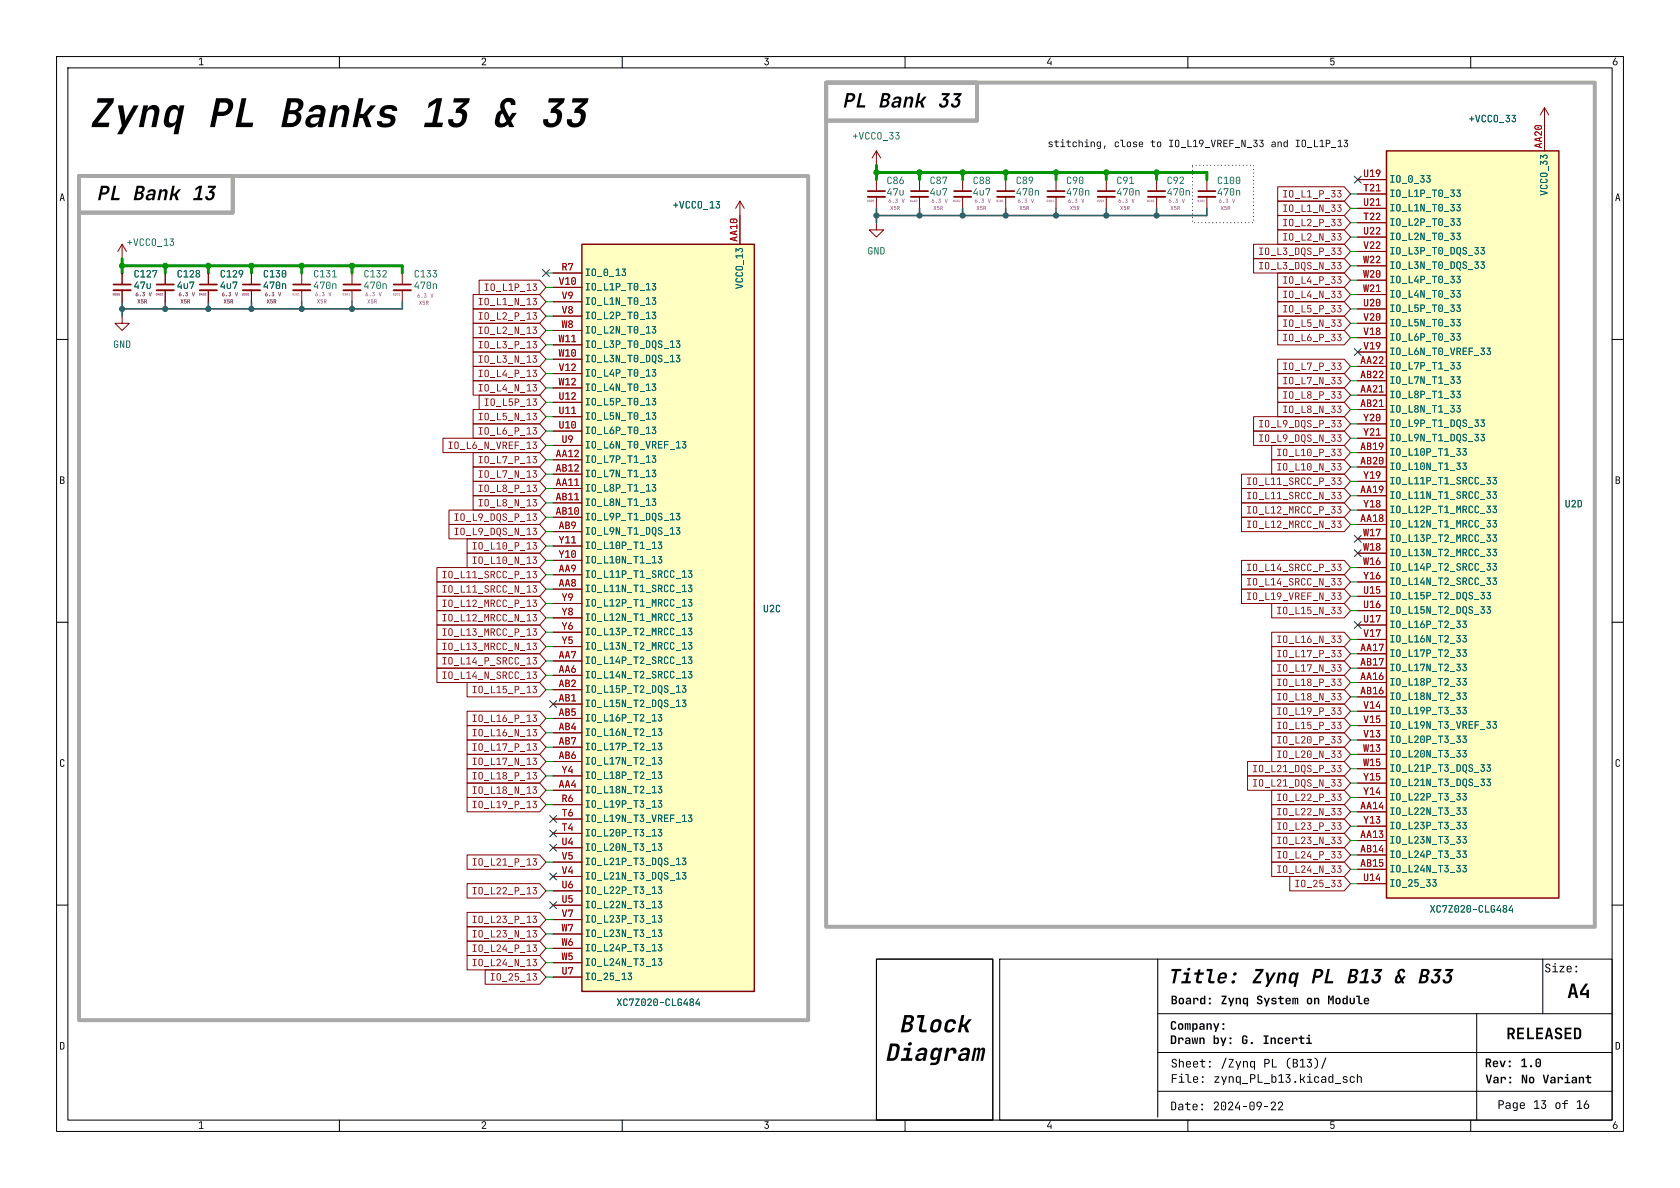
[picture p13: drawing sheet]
<svg xmlns="http://www.w3.org/2000/svg" width="297mm" height="210mm" viewBox="0 0 297 210" stroke-linecap="round" stroke-linejoin="round" font-family="sans-serif">
<defs><g id="words">
<g font-size="4.2">
<text x="158.9" y="184">Block</text>
<text x="156.4" y="189.1">Diagram</text>
</g>
<g font-size="2.1">
<text x="273" y="172.7">Size:</text>
<text x="207" y="178.3">Board:</text>
<text x="215.8" y="178.3">Zynq System on Module</text>
<text x="206.8" y="184.1">Company: Drawn</text>
<text x="227" y="184.1">by:</text>
<text x="207" y="189.5">Sheet:</text>
<text x="262.5" y="189.4">Rev:</text>
<text x="268.8" y="189.4">1.0</text>
<text x="262.6" y="192.3">Var:</text>
<text x="268.9" y="192.3">No Variant</text>
</g>
<g font-size="1.8">
<text x="196.9" y="26.7">close</text>
<text x="224.6" y="26.7">and</text>
</g>
<g font-size="1.8" fill="#a90000">
<text x="272.8" y="26.3" transform="rotate(-90 272.8 26.3)">AA20</text>
<text x="241" y="31.5">U19</text>
<text x="241" y="34">T21</text>
<text x="241" y="36.6">U21</text>
<text x="241" y="39.1">T22</text>
<text x="241" y="41.7">U22</text>
<text x="130.6" y="42.8" transform="rotate(-90 130.6 42.8)">AA10</text>
<text x="241" y="44.2">V22</text>
<text x="241" y="46.7">W22</text>
<text x="98.7" y="50.5">V10</text>
<text x="99.3" y="48">R7</text>
<text x="99.3" y="53.1">V9</text>
<text x="241" y="49.3">W20</text>
<text x="241" y="51.8">W21</text>
<text x="99.3" y="55.6">V8</text>
<text x="99.3" y="58.2">W8</text>
<text x="241" y="54.4">U20</text>
<text x="241" y="56.9">V20</text>
<text x="241" y="59.4">V18</text>
<text x="98.7" y="60.7">W11</text>
<text x="98.7" y="63.2">W10</text>
<text x="98.7" y="65.8">V12</text>
<text x="240.4" y="64.5">AA22</text>
<text x="241" y="62">V19</text>
<text x="98.7" y="68.3">W12</text>
<text x="98.7" y="70.9">U12</text>
<text x="240.4" y="67.1">AB22</text>
<text x="240.4" y="69.6">AA21</text>
<text x="98.7" y="73.4">U11</text>
<text x="98.7" y="75.9">U10</text>
<text x="240.4" y="72.1">AB21</text>
<text x="241" y="74.7">Y20</text>
<text x="241" y="77.2">Y21</text>
<text x="98.2" y="81">AA12</text>
<text x="98.2" y="83.6">AB12</text>
<text x="99.3" y="78.5">U9</text>
<text x="240.4" y="79.8">AB19</text>
<text x="240.4" y="82.3">AB20</text>
<text x="98.2" y="86.1">AA11</text>
<text x="98.2" y="88.6">AB11</text>
<text x="240.4" y="87.4">AA19</text>
<text x="241" y="84.8">Y19</text>
<text x="241" y="89.9">Y18</text>
<text x="98.2" y="91.2">AB10</text>
<text x="98.7" y="93.7">AB9</text>
<text x="240.4" y="92.5">AA18</text>
<text x="241" y="95">W17</text>
<text x="98.7" y="96.3">Y11</text>
<text x="98.7" y="98.8">Y10</text>
<text x="98.7" y="101.3">AA9</text>
<text x="241" y="97.5">W18</text>
<text x="241" y="100.1">W16</text>
<text x="98.7" y="103.9">AA8</text>
<text x="99.3" y="106.4">Y9</text>
<text x="241" y="102.6">Y16</text>
<text x="241" y="105.2">U15</text>
<text x="241" y="107.7">U16</text>
<text x="99.3" y="109">Y8</text>
<text x="99.3" y="111.5">Y6</text>
<text x="241" y="110.2">U17</text>
<text x="241" y="112.8">V17</text>
<text x="98.7" y="116.6">AA7</text>
<text x="98.7" y="119.1">AA6</text>
<text x="99.3" y="114">Y5</text>
<text x="240.4" y="115.3">AA17</text>
<text x="240.4" y="117.9">AB17</text>
<text x="98.7" y="121.7">AB2</text>
<text x="98.7" y="124.2">AB1</text>
<text x="240.4" y="120.4">AA16</text>
<text x="240.4" y="122.9">AB16</text>
<text x="241" y="125.5">V14</text>
<text x="98.7" y="126.7">AB5</text>
<text x="98.7" y="129.3">AB4</text>
<text x="98.7" y="131.8">AB7</text>
<text x="241" y="128">V15</text>
<text x="241" y="130.6">V13</text>
<text x="98.7" y="134.4">AB6</text>
<text x="99.3" y="136.9">Y4</text>
<text x="241" y="133.1">W13</text>
<text x="241" y="135.6">W15</text>
<text x="98.7" y="139.4">AA4</text>
<text x="99.3" y="142">R6</text>
<text x="240.4" y="143.3">AA14</text>
<text x="241" y="138.2">Y15</text>
<text x="241" y="140.7">Y14</text>
<text x="99.3" y="144.5">T6</text>
<text x="99.3" y="147.1">T4</text>
<text x="99.3" y="149.6">U4</text>
<text x="240.4" y="148.3">AA13</text>
<text x="241" y="145.8">Y13</text>
<text x="99.3" y="152.1">V5</text>
<text x="99.3" y="154.7">V4</text>
<text x="240.4" y="150.9">AB14</text>
<text x="240.4" y="153.4">AB15</text>
<text x="241" y="156">U14</text>
<text x="99.3" y="157.2">U6</text>
<text x="99.3" y="159.8">U5</text>
<text x="99.3" y="162.3">V7</text>
<text x="99.3" y="164.8">W7</text>
<text x="99.3" y="167.4">W6</text>
<text x="99.3" y="169.9">W5</text>
<text x="99.3" y="172.5">U7</text>
</g>
<g font-size="1.8" fill="#791879">
<text x="156.7" y="35.2">47u</text>
<text x="164.3" y="35.2">4u7</text>
<text x="172" y="35.2">4u7</text>
<text x="179.6" y="35.2">470n</text>
<text x="188.5" y="35.2">470n</text>
<text x="197.4" y="35.2">470n</text>
<text x="206.2" y="35.2">470n</text>
<text x="215.1" y="35.2">470n</text>
<text x="23.6" y="51.7">47u</text>
<text x="31.2" y="51.7">4u7</text>
<text x="38.9" y="51.7">4u7</text>
<text x="46.5" y="51.7">470n</text>
<text x="55.4" y="51.7">470n</text>
<text x="64.3" y="51.7">470n</text>
</g>
<g font-size="1.8" fill="#006464">
<text x="245.6" y="32.9">IO_0_33</text>
<text x="245.6" y="35.5">IO_L1P_T0_33</text>
<text x="245.6" y="38">IO_L1N_T0_33</text>
<text x="245.6" y="40.5">IO_L2P_T0_33</text>
<text x="245.6" y="43.1">IO_L2N_T0_33</text>
<text x="245.6" y="45.6">IO_L3P_T0_DQS_33</text>
<text x="103.4" y="49.4">IO_0_13</text>
<text x="103.4" y="52">IO_L1P_T0_13</text>
<text x="245.6" y="48.2">IO_L3N_T0_DQS_33</text>
<text x="245.6" y="50.7">IO_L4P_T0_33</text>
<text x="245.6" y="53.2">IO_L4N_T0_33</text>
<text x="103.4" y="54.5">IO_L1N_T0_13</text>
<text x="103.4" y="57.1">IO_L2P_T0_13</text>
<text x="103.4" y="59.6">IO_L2N_T0_13</text>
<text x="245.6" y="55.8">IO_L5P_T0_33</text>
<text x="245.6" y="58.3">IO_L5N_T0_33</text>
<text x="103.4" y="62.1">IO_L3P_T0_DQS_13</text>
<text x="103.4" y="64.7">IO_L3N_T0_DQS_13</text>
<text x="245.6" y="60.9">IO_L6P_T0_33</text>
<text x="103.4" y="67.2">IO_L4P_T0_13</text>
<text x="103.4" y="69.8">IO_L4N_T0_13</text>
<text x="103.4" y="72.3">IO_L5P_T0_13</text>
<text x="103.4" y="74.8">IO_L5N_T0_13</text>
<text x="103.4" y="77.4">IO_L6P_T0_13</text>
<text x="245.6" y="81.2">IO_L10P_T1_33</text>
<text x="245.6" y="83.7">IO_L10N_T1_33</text>
<text x="103.4" y="97.7">IO_L10P_T1_13</text>
<text x="103.4" y="100.2">IO_L10N_T1_13</text>
<text x="245.6" y="132">IO_L20P_T3_33</text>
<text x="245.6" y="134.5">IO_L20N_T3_33</text>
<text x="103.4" y="148.5">IO_L20P_T3_13</text>
<text x="103.4" y="151">IO_L20N_T3_13</text>
</g>
<g font-size="1" fill="#791879">
<text x="23.9" y="52.7">6.3</text>
<text x="31.6" y="52.7">6.3</text>
<text x="39.2" y="52.7">6.3</text>
<text x="46.8" y="52.7">6.3</text>
</g>
<g font-size=".6" fill="#840084">
<text x="19.9" y="52.4">0805</text>
<text x="27.5" y="52.4">0402</text>
<text x="35.1" y="52.4">0402</text>
<text x="42.8" y="52.4">0201</text>
</g>
</g></defs>
<g fill="none" stroke="#000" stroke-width=".18">
<path d="M10 10h277v190h-277zM12 12h273v186h-273zM60 10v2M110 10v2M160 10v2M210 10v2M260 10v2M10 60h2M285 60h2M10 110h2M285 110h2M10 160h2"/>
<path d="M176.7 169.5h108.3v28.5h-108.3zM204.7 169.5v28M204.7 179.2h80.2M261.1 179.2v18.8M272.7 169.5v9.7M285 160h2M60 198v2M110 198v2M160 198v2M204.7 186.1h80.2M204.7 192.9h80.2M210 198v2"/>
<path d="M260 198v2"/>
</g>
<g fill="#000">
<path d="M35.2 10.4l.5-.2v1.2h.3v.1h-.8v-.1h.3v-1.1l-.3 .3zM85.2 10.3a.43 .43 0 0 1 .7 .1 .43 .43 0 0 1-.2 .6l-.3 .4h.6v.1h-.8v-.1l.4-.5a.28 .28 0 0 0 .2-.3 .28 .28 0 0 0-.2-.2 .28 .28 0 0 0-.3 .2h-.2zM135.2 10.2h.7l-.3 .5a.42 .42 0 0 1 .4 .4 .42 .42 0 0 1-.4 .4 .42 .42 0 0 1-.5-.3h.2a.29 .29 0 0 0 .4 .1 .29 .29 0 0 0 .1-.4 .29 .29 0 0 0-.4-.1l.3-.4h-.5zM185.6 10.2h.2l-.5 .9h.4v-.3h.2v.7h-.2v-.3h-.6v-.2zM235.2 10.2h.7v.2h-.6v.4a.39 .39 0 0 1 .6 0 .39 .39 0 0 1 0 .5l-.4 .3-.2-.1-.1-.3 .2 .1a.26 .26 0 0 0 .3 0 .26 .26 0 0 0 0-.3 .26 .26 0 0 0-.4-.1h-.1zM285.5 10.2h.2l-.3 .6a.42 .42 0 0 1 .6 .3 .42 .42 0 0 1-.4 .5 .42 .42 0 0 1-.5-.4l.2-.1a.27 .27 0 0 0 .4 .3 .27 .27 0 0 0 0-.5 .27 .27 0 0 0-.4 .1l-.2 .1zM10.9 34.2h.2l.4 1.3h-.2l-.1-.3h-.4l-.1 .3h-.2l.2-.5h.5l-.2-.7-.2 .7h-.1zM285.9 34.2h.2l.4 1.3h-.2l-.1-.3h-.4l-.1 .3h-.2l.2-.5h.5l-.2-.7-.2 .7h-.1zM10.6 84.2h.6l.2 .2v.3l-.2 .1 .2 .2v.3l-.2 .2h-.6v-.1h.5l.2-.2-.2-.2-.3-.1v.5h-.2v-.6h.5l.1-.2-.1-.2h-.3v.4h-.2zM285.6 84.2h.6l.2 .2v.3l-.2 .1 .2 .2v.3l-.2 .2h-.6v-.1h.5l.2-.2-.2-.2-.3-.1v.5h-.2v-.6h.5l.1-.2-.1-.2h-.3v.4h-.2zM10.7 134.3l.5-.1 .2 .3-.2 .1-.2-.3-.2 .1v.9l.3 .1 .1-.2h.2a.39 .39 0 0 1-.4 .4 .39 .39 0 0 1-.4-.4zM285.7 134.3l.5-.1 .2 .3-.2 .1-.2-.3-.2 .1v.9l.3 .1 .1-.2h.2a.39 .39 0 0 1-.4 .4 .39 .39 0 0 1-.4-.4z"/>
<path d="M207.1 171.3h1.8l-.1 .4h-.7l-.4 2.1h-.4l.4-2.1h-.6zM207.1 176h.5a.38 .38 0 0 1 .5 .3 .38 .38 0 0 1-.3 .4 .42 .42 0 0 1 .3 .5 .42 .42 0 0 1-.5 .3h-.5v-.2h.6l.1-.3-.4-.2v.5h-.3v-.7h.6l.1-.2-.4-.2v.4h-.3zM209.3 171.9h1l-.3 1.5h.5v.4h-1.7l.1-.4h.6l.3-1.1h-.6zM211.2 171.9h.5l.1-.5h.4l-.1 .5h.8l-.1 .4h-.7l-.2 1.1h.6l-.1 .4h-.5a.43 .43 0 0 1-.5-.5l.2-1h-.5zM212.2 176.5l.4-.1 .2 .2v-.6h.3v1.5h-.3v-.2l-.2 .2-.4-.1-.1-.6h.3v.4l.2 .1 .2-.1v-.4l-.2-.2-.2 .2h-.3zM213.4 171.3h1l-.4 2 .1 .1h.6v.4h-.6a.47 .47 0 0 1-.5-.6l.3-1.5h-.6zM216 176h.8v.2l-.6 1.1h.7v.2h-1v-.2l.7-1.1h-.6zM215.6 172.1a.75 .75 0 0 1 1-.1 .75 .75 0 0 1 .2 1h-1.1a.37 .37 0 0 0 .1 .5 .37 .37 0 0 0 .5-.2h.4a.77 .77 0 0 1-.8 .6 .77 .77 0 0 1-.7-.8l.1-.4h1.2a.39 .39 0 0 0-.4-.5 .39 .39 0 0 0-.4 .5h-.4zM222 171.3h1.4l-.1 .4-1.3 1.7h1l-.1 .4h-1.5l.1-.4 1.4-1.7h-1zM222.3 176.1l.3-.1a.46 .46 0 0 1 .6 .4h-.3a.21 .21 0 0 0-.2-.2 .21 .21 0 0 0-.2 .2 .21 .21 0 0 0 .1 .2 .5 .5 0 0 1 .6 .5 .5 .5 0 0 1-.5 .5 .5 .5 0 0 1-.5-.5h.2a.24 .24 0 0 0 .4 .2 .24 .24 0 0 0 0-.4 .49 .49 0 0 1-.5-.2 .49 .49 0 0 1 0-.6zM223.7 171.9h.5l.2 1.4 .7-1.4h.5l-1.5 2.6h-.4l.4-.8zM226 171.9h.4l-.1 .4a.55 .55 0 0 1 .7-.4 .55 .55 0 0 1 .4 .7l-.3 1.2h-.4l.3-1.2a.34 .34 0 0 0-.4-.4 .34 .34 0 0 0-.3 .4l-.3 1.2h-.4z"/>
<path d="M228.2 172.1a.51 .51 0 0 1 .5-.2 .51 .51 0 0 1 .4 .4l.1-.4h.4l-.5 2.6h-.4l.2-1a.55 .55 0 0 1-.7 .4 .55 .55 0 0 1-.4-.7h.4a.36 .36 0 0 0 .5 .3 .36 .36 0 0 0 .2-.4l.1-.5a.35 .35 0 0 0-.3-.4 .35 .35 0 0 0-.3 .4l-.2 .6h-.4l.2-.8zM232.4 171.3h.9a.79 .79 0 0 1 .6 .8 .79 .79 0 0 1-.8 .7l-.6 .1-.2 .9h-.4l.3-1.3h.8a.41 .41 0 0 0 .5-.4 .41 .41 0 0 0-.3-.4h-.4l-.2 .8h-.4zM234.7 171.3h.4l-.5 2.1h1.1l-.1 .4h-1.5zM234.8 176h.3l.2 .7 .2-.7h.3v1.5h-.3l.1-1.3-.2 .7h-.2l-.2-.7v1.3h-.2zM237.4 176.5l.4-.1 .2 .2v-.6h.3v1.5h-.3v-.2l-.2 .2-.4-.1-.1-.6h.3v.4l.2 .1 .2-.1v-.4l-.2-.2-.2 .2h-.3zM238.7 171.3h.8a.61 .61 0 0 1 .7 .5 .61 .61 0 0 1-.6 .7 .76 .76 0 0 1 .3 .9 .76 .76 0 0 1-.9 .4h-.8l.1-.3h.7a.4 .4 0 0 0 .5-.3 .4 .4 0 0 0-.3-.5h-.4l-.1 .8h-.4l.2-1.2h.8a.35 .35 0 0 0 .4-.2 .35 .35 0 0 0-.3-.5h-.3l-.2 .7h-.4zM240.7 171.7l.7-.4h.5l-.4 2.1h.5l-.1 .4h-1.6l.1-.4h.6l.4-1.7-.8 .5zM239.7 176h.7v1.2l.5 .1v.2h-.5l-.2-.1-.1-1.2h-.4zM243 171.3h1.4l-.1 .3-.7 .6a.82 .82 0 0 1 .6 .8 .82 .82 0 0 1-.6 .8 .68 .68 0 0 1-.8 0 .68 .68 0 0 1-.3-.7h.4a.41 .41 0 0 0 .5 .4 .41 .41 0 0 0 .3-.6l-.1-.3h-.5l.1-.4 .6-.5h-.9zM247.2 171.5a.63 .63 0 0 1 .7-.3 .63 .63 0 0 1 .5 .7h-.4a.31 .31 0 0 0-.5-.2 .31 .31 0 0 0 0 .5l.3 .7 .3-.3h.4l-.5 .7 .3 .5h-.5l-.1-.2a.61 .61 0 0 1-.7 .3 .61 .61 0 0 1-.4-.6h.4a.31 .31 0 0 0 .3 .2 .31 .31 0 0 0 .3-.2l-.3-.7-.2 .2-.1 .5h-.4a.93 .93 0 0 1 .5-1v-.5zM251.3 171.3h.8a.61 .61 0 0 1 .6 .5 .61 .61 0 0 1-.5 .7 .76 .76 0 0 1 .2 .9 .76 .76 0 0 1-.8 .4h-.8v-.3h.8a.4 .4 0 0 0 .5-.3 .4 .4 0 0 0-.3-.5h-.4l-.1 .8h-.5l.3-1.2h.7a.35 .35 0 0 0 .5-.2 .35 .35 0 0 0-.3-.5h-.4l-.1 .7h-.4zM253.5 171.3h1.4l-.1 .3-.7 .6a.82 .82 0 0 1 .5 .8 .82 .82 0 0 1-.6 .8 .68 .68 0 0 1-.7 0 .68 .68 0 0 1-.3-.7h.4a.41 .41 0 0 0 .5 .4 .41 .41 0 0 0 .3-.6l-.1-.3h-.5l.1-.4 .6-.5h-.9z"/>
<path d="M255.6 171.3h1.4l-.1 .3-.7 .6a.82 .82 0 0 1 .5 .8 .82 .82 0 0 1-.6 .8 .68 .68 0 0 1-.7 0 .68 .68 0 0 1-.3-.7h.4a.41 .41 0 0 0 .5 .4 .41 .41 0 0 0 .3-.6l-.1-.3h-.5l.1-.4 .6-.5h-.9zM273.3 170.4l.2-.1a.43 .43 0 0 1 .6 .4h-.2a.26 .26 0 0 0-.2-.2 .26 .26 0 0 0-.3 .2 .26 .26 0 0 0 .2 .3 .49 .49 0 0 1 .5 .3 .49 .49 0 0 1-.3 .6 .49 .49 0 0 1-.6-.2l-.1-.2h.2a.28 .28 0 0 0 .5 .2 .28 .28 0 0 0-.1-.5 .48 .48 0 0 1-.4-.2 .48 .48 0 0 1 0-.6zM277.8 173.9h.6l.6 2.5h-.4l-.2-.6h-.7l-.1 .6h-.4l.2-1h.9l-.2-1.1-.3 1.1h-.4zM280.3 173.9h.5l-1 1.6h.7v-.5h.4v1.4h-.4v-.5h-1.2v-.6zM10.6 184.2l.6 .1 .2 .3-.1 .8-.7 .1v-.1a.38 .38 0 0 0 .6-.3v-.6l-.4-.1v1h-.2zM35.2 198.4l.5-.2v1.2h.3v.1h-.8v-.1h.3v-1l-.3 .2zM85.2 198.3a.43 .43 0 0 1 .7 .1 .43 .43 0 0 1-.2 .6l-.3 .4h.6v.1h-.8v-.1l.4-.5a.28 .28 0 0 0 .2-.3 .28 .28 0 0 0-.2-.2 .28 .28 0 0 0-.3 .2h-.2zM135.2 198.2h.7l-.3 .5a.42 .42 0 0 1 .4 .4 .42 .42 0 0 1-.4 .5 .42 .42 0 0 1-.5-.4h.2a.29 .29 0 0 0 .4 .1 .29 .29 0 0 0 .1-.4 .29 .29 0 0 0-.4 0l.3-.5h-.5zM185.6 198.2h.2l-.5 .9h.4v-.3h.2v.7h-.2v-.2h-.6v-.3zM207.2 189.9h.9v.1h-.8v.6h.7v.1h-.7v.7h-.1zM207.1 180.6l.6-.1 .2 .3-.2 .1-.2-.2-.2 .1v1h.2l.2-.2h.3a.49 .49 0 0 1-.5 .5 .49 .49 0 0 1-.5-.5zM207.1 194.7l.6 .1 .2 .4-.1 .9-.3 .2h-.4v-.2a.44 .44 0 0 0 .6-.3v-.8l-.5-.1v1.2h-.1z"/>
<path d="M207.3 187.3l.2-.1a.43 .43 0 0 1 .5 .4h-.1a.26 .26 0 0 0-.3-.3 .26 .26 0 0 0-.2 .2 .26 .26 0 0 0 .1 .3 .49 .49 0 0 1 .6 .4 .49 .49 0 0 1-.4 .5 .49 .49 0 0 1-.6-.2v-.2h.2a.28 .28 0 0 0 .4 .3 .28 .28 0 0 0 0-.5 .48 .48 0 0 1-.5-.3 .48 .48 0 0 1 .1-.5zM208.4 190.3h.6v.9h.4v.2h-1v-.2h.4v-.8h-.4zM208.4 187.2h.2v.6l.2-.3 .4 .2 .1 1h-.2v-.7a.25 .25 0 0 0-.3-.3 .25 .25 0 0 0-.2 .3v.7h-.2zM208.4 181l.1-.1a.47 .47 0 0 1 .7 .4v.3a.48 .48 0 0 1-.5 .5 .48 .48 0 0 1-.5-.5v-.3h.3l.1 .5h.2l.1-.1-.1-.6-.6 .2zM208.4 195.3l.2-.2a.41 .41 0 0 1 .6 .4v.8h-.2v-.3a.39 .39 0 0 1-.4 .3 .39 .39 0 0 1-.3-.4h.1l.2 .2a.31 .31 0 0 0 .3 0 .31 .31 0 0 0 .1-.4h-.4l-.2 .2h-.1l.1-.2 .6-.1a.26 .26 0 0 0-.2-.3 .26 .26 0 0 0-.3 .1h-.2zM209.5 180.9h.2v.1l.1-.1 .3 .1 .1-.1h.2l.1 1.1h-.2l-.1-.9-.1 .9h-.2l-.1-.9-.1 .9h-.2zM209.5 195.1h.3v-.3h.2v.3h.5v.2h-.5v.7l.4 .1v.2l-.5-.1-.1-.9h-.3zM209.5 189.9h.6v1.2l.5 .1v.2h-.4l-.2-.1-.1-1.3h-.4zM210.9 195.2l.5-.1a.49 .49 0 0 1 .3 .6h-.7a.29 .29 0 0 0 .1 .4 .29 .29 0 0 0 .4-.1h.2a.46 .46 0 0 1-.5 .3 .46 .46 0 0 1-.4-.5v-.3l.7 .1a.27 .27 0 0 0-.2-.3 .27 .27 0 0 0-.3 .2h-.2zM210.8 180.9h.2v.2l.2-.2h.3l.2 .3v.5l-.1 .3-.3 .1-.3-.3v.6h-.2v-1.1h.2l.1 .4 .2 .1 .2-.1v-.5l-.3-.1-.2 .2h-.2zM211 190.4l.5-.1a.49 .49 0 0 1 .3 .6h-.7a.29 .29 0 0 0 .1 .3 .29 .29 0 0 0 .4-.1h.2a.46 .46 0 0 1-.5 .3 .46 .46 0 0 1-.4-.4v-.3h.7a.27 .27 0 0 0-.2-.3 .27 .27 0 0 0-.3 .3h-.2zM212.1 181l.4-.1a.4 .4 0 0 1 .5 .4v.7h-.3v-.2a.38 .38 0 0 1-.4 .3 .38 .38 0 0 1-.3-.4h.2l.2 .2a.25 .25 0 0 0 .3-.1 .25 .25 0 0 0 0-.3l-.7 .2 .2-.3h.5l-.1-.3-.6 .1z"/>
<path d="M213.3 180.9h.2v.2l.3-.2 .3 .1 .1 1h-.2v-.8l-.2-.1-.2 .1-.1 .8h-.2zM214.7 194.8a.5 .5 0 0 1 .8 .1 .5 .5 0 0 1-.3 .8l-.4 .4h.7v.2h-.9v-.2l.6-.7a.29 .29 0 0 0 0-.5 .29 .29 0 0 0-.4 .3h-.2zM214.7 190.3h.9v.1l-.7 .8h.7v.2h-.9v-.2l.6-.8h-.6zM214.5 180.9h.2l.3 .8 .3-.8h.3l-.6 1.5h-.3l.2-.4zM216.7 187h.2l-.8 1.9h-.2zM215.9 190.3h.2l.3 .8 .3-.8h.2l-.6 1.5h-.2l.2-.5zM216 194.8l.1-.1a.46 .46 0 0 1 .7 .5v.6a.46 .46 0 0 1-.5 .5 .46 .46 0 0 1-.5-.5v-.6h.2v.6a.28 .28 0 0 0 .3 .3 .28 .28 0 0 0 .3-.3v-.6a.28 .28 0 0 0-.3-.3 .28 .28 0 0 0-.3 .3h-.2zM217.2 194.8a.5 .5 0 0 1 .8 .1 .5 .5 0 0 1-.3 .8l-.4 .4h.7v.2h-.9v-.2l.6-.7a.29 .29 0 0 0 0-.5 .29 .29 0 0 0-.4 .3h-.2zM217.2 187.2h.9l-.7 1.3h.7v.2h-.9l.7-1.4h-.7zM217.2 190.3h.2v.2l.2-.3 .4 .2 .1 1h-.2v-.7a.25 .25 0 0 0-.3-.3 .25 .25 0 0 0-.2 .3v.7h-.2zM218.4 187.6h.2l.3 .8 .3-.8h.2l-.5 1.5h-.2l.1-.5zM218.6 190.3l.3-.1 .3 .3v-.2h.2v1.5h-.2v-.6l-.3 .2-.3-.1-.1-.6h.2v.3a.25 .25 0 0 0 .2 .3 .25 .25 0 0 0 .3-.3v-.3a.25 .25 0 0 0-.3-.3 .25 .25 0 0 0-.2 .3h-.2z"/>
<path d="M218.9 194.7h.2l-.6 1.1h.5v-.4h.2v.9h-.2v-.4h-.7v-.3zM219.7 191.5h1v.1h-1zM219.7 187.6h.2v.2l.3-.3 .4 .2v1h-.2v-.7a.25 .25 0 0 0-.2-.3 .25 .25 0 0 0-.3 .3v.7h-.2zM219.7 195.5h.7v.2h-.7zM221 194.8l.1-.1a.46 .46 0 0 1 .7 .5v.6a.46 .46 0 0 1-.5 .5 .46 .46 0 0 1-.4-.5v-.6h.2v.6a.28 .28 0 0 0 .2 .3 .28 .28 0 0 0 .3-.3v-.6a.28 .28 0 0 0-.3-.3 .28 .28 0 0 0-.2 .3h-.2zM221.1 187.6l.4-.1 .2 .3v-.2h.2v1.5h-.2v-.6l-.2 .2-.4-.1-.1-.6h.2v.3a.25 .25 0 0 0 .2 .3 .25 .25 0 0 0 .3-.3v-.3a.25 .25 0 0 0-.3-.3 .25 .25 0 0 0-.2 .3h-.2zM221 189.9h.5a.45 .45 0 0 1 .5 .4 .45 .45 0 0 1-.5 .5h-.3v.6h-.2v-.8h.5a.28 .28 0 0 0 .3-.3 .28 .28 0 0 0-.3-.3h-.3v.6h-.2zM222.3 189.9h.2v1.3h.7v.2h-.9zM222.3 194.8a.53 .53 0 0 1 .7 .1 .53 .53 0 0 1 0 .7l-.4 .7h-.2l.4-.7h-.5l-.2-.4h.2a.31 .31 0 0 0 .4 .3 .31 .31 0 0 0 .1-.5 .31 .31 0 0 0-.5 .1l-.2 .1zM223.4 191.5h1.1v.1h-1.1zM223.5 195.5h.7v.2h-.7zM223.5 187.2h.5a.45 .45 0 0 1 .5 .4 .45 .45 0 0 1-.5 .5h-.3v.6h-.2v-.8h.5a.28 .28 0 0 0 .3-.3 .28 .28 0 0 0-.3-.3h-.3v.6h-.2z"/>
<path d="M224.6 183.4h.3v.2l.2-.2 .4 .1 .1 1.1h-.3v-.8l-.2-.2-.2 .2v.8h-.3zM224.8 194.8a.5 .5 0 0 1 .7 .1 .5 .5 0 0 1-.2 .8l-.4 .4h.7v.2h-.9v-.2l.6-.7a.29 .29 0 0 0 0-.5 .29 .29 0 0 0-.5 .3h-.2zM224.9 187.2h.1v1.3h.7v.2h-.8zM224.8 189.9h.2v.6l.1-.2 .3-.1 .3 .4v.5l-.2 .3h-.4l-.1-.2v.2h-.2v-.7h.2v.3a.26 .26 0 0 0 .2 .3 .26 .26 0 0 0 .3-.3v-.3a.26 .26 0 0 0-.3-.3 .26 .26 0 0 0-.2 .3h-.2zM226 194.8a.5 .5 0 0 1 .8 .1 .5 .5 0 0 1-.2 .8l-.4 .4h.6v.2h-.9v-.2l.6-.7a.29 .29 0 0 0 0-.5 .29 .29 0 0 0-.4 .3h-.2zM226 190.1l.4-.2h.2v1.3h.4v.2h-1v-.2h.4v-1.2l-.4 .3zM226 183.5l.3-.1a.46 .46 0 0 1 .5 .4h-.2l-.3-.2-.2 .2 .1 .5 .6-.1a.49 .49 0 0 1-.5 .4 .49 .49 0 0 1-.4-.5zM227.3 189.9h.8v.2l-.3 .3a.49 .49 0 0 1 .4 .5 .49 .49 0 0 1-.4 .5 .49 .49 0 0 1-.6-.4h.2a.31 .31 0 0 0 .4 .2 .31 .31 0 0 0 .3-.3 .31 .31 0 0 0-.4-.3h-.2v-.2l.4-.4h-.6zM227.7 187.2l.4-.3v.2l-.3 .3-.1 .4v.6l.4 .4v.2a.79 .79 0 0 1-.6-.9v-.6zM228.6 187.2h.4a.38 .38 0 0 1 .4 .2 .38 .38 0 0 1-.2 .5 .42 .42 0 0 1 .3 .5 .42 .42 0 0 1-.5 .3h-.4v-.2h.4a.27 .27 0 0 0 .3-.2 .27 .27 0 0 0-.3-.3h-.3v.5h-.1v-.7h.4a.24 .24 0 0 0 .2-.2 .24 .24 0 0 0-.2-.3h-.3v.5h-.1zM229.8 187.4l.4-.2h.2v1.3h.4v.2h-1v-.2h.4v-1.2l-.4 .3zM229.8 189.9h.2v.8h.2l.4-.4h.2l-.4 .5 .4 .6h-.2l-.4-.5h-.2v.5h-.2z"/>
<path d="M231 183.4h.6v.9h.3v.3h-1v-.3h.4v-.7h-.3zM231.1 190.3h.6v.9h.3v.2h-.9v-.2h.4v-.8h-.4zM231.1 187.2h.8v.2l-.4 .3a.49 .49 0 0 1 .5 .5 .49 .49 0 0 1-.5 .5 .49 .49 0 0 1-.5-.4h.2a.31 .31 0 0 0 .4 .2 .31 .31 0 0 0 .2-.3 .31 .31 0 0 0-.3-.3h-.2v-.2l.4-.4h-.6zM232.4 186.9a.81 .81 0 0 1 .6 .9 .97 .97 0 0 1-.4 1.1l-.2 .1v-.2l.4-.4v-.7l-.1-.4-.3-.2zM232.4 190.4l.4-.2a.4 .4 0 0 1 .4 .4h-.2l-.1-.2a.27 .27 0 0 0-.4 .3v.3a.27 .27 0 0 0 .2 .3 .27 .27 0 0 0 .3-.3h.2a.46 .46 0 0 1-.5 .4 .46 .46 0 0 1-.4-.4zM234.3 187h.2l-.7 1.9h-.2zM233.7 190.4l.2-.2a.41 .41 0 0 1 .6 .4v.8h-.2v-.2a.39 .39 0 0 1-.4 .2 .39 .39 0 0 1-.4-.3h.2l.2 .2a.31 .31 0 0 0 .3-.1 .31 .31 0 0 0 .1-.3h-.4l-.2 .2h-.2l.2-.3 .6-.1a.26 .26 0 0 0-.2-.3 .26 .26 0 0 0-.3 .2h-.2zM235.2 198.2h.7v.2h-.6v.4a.39 .39 0 0 1 .6 0 .39 .39 0 0 1 0 .5l-.4 .3-.2-.1-.1-.2h.2a.26 .26 0 0 0 .3 0 .26 .26 0 0 0 0-.3 .26 .26 0 0 0-.4 0h-.1zM234.9 190.3l.4-.1 .2 .3v-.6h.2v1.5h-.2v-.2l-.1 .2h-.4l-.2-.3v-.4h.2v.3a.26 .26 0 0 0 .3 .3 .26 .26 0 0 0 .2-.3v-.3a.26 .26 0 0 0-.2-.3 .26 .26 0 0 0-.3 .3h-.2zM236 191.5h1v.1h-1zM237.5 190.3l.5-.1 .2 .3-.3-.1-.3 .1a.4 .4 0 0 0 .5 .3l.1 .1a.43 .43 0 0 1-.3 .6 .43 .43 0 0 1-.5-.4h.2a.24 .24 0 0 0 .3 .2 .24 .24 0 0 0 .1-.4 .4 .4 0 0 1-.5-.1 .4 .4 0 0 1 0-.5zM238.7 190.4l.4-.2a.4 .4 0 0 1 .4 .4h-.2l-.1-.2a.27 .27 0 0 0-.4 .3v.3a.27 .27 0 0 0 .2 .3 .27 .27 0 0 0 .3-.3h.2a.46 .46 0 0 1-.5 .4 .46 .46 0 0 1-.4-.4z"/>
<path d="M239.9 189.9h.2v.6l.2-.3 .4 .2 .1 1h-.2v-.7a.25 .25 0 0 0-.3-.3 .25 .25 0 0 0-.2 .3v.7h-.2zM262.7 190h.2l.3 1.3 .3-1.3h.3l-.4 1.5h-.4zM262.7 187.1h.6l.3 .3a.46 .46 0 0 1-.2 .6l.3 .6h-.3l-.3-.6h-.2v.6h-.2v-.8h.5l.2-.2-.1-.2-.4-.1v.5h-.2zM264.9 194.5h.5a.45 .45 0 0 1 .5 .4 .45 .45 0 0 1-.5 .5h-.3v.6h-.2v-.8h.5a.28 .28 0 0 0 .3-.3 .28 .28 0 0 0-.3-.2h-.3v.5h-.2zM266.3 195l.2-.1a.41 .41 0 0 1 .6 .3v.8h-.2v-.2a.39 .39 0 0 1-.4 .2 .39 .39 0 0 1-.4-.3h.2l.2 .2a.31 .31 0 0 0 .3-.1 .31 .31 0 0 0 .1-.3h-.4l-.2 .2h-.2l.2-.3 .6-.1a.26 .26 0 0 0-.2-.3 .26 .26 0 0 0-.3 .2h-.2zM266.5 181.7h.6a.61 .61 0 0 1 .7 .4 .61 .61 0 0 1-.4 .7l.4 .9h-.3l-.4-.8h-.3v.8h-.3v-1.1h.6a.31 .31 0 0 0 .4-.3 .31 .31 0 0 0-.4-.3h-.3v.6h-.3zM267.5 195l.4-.1 .2 .2v-.2h.2v1.4l-.7 .1v-.2h.5v-.5l-.1 .2h-.3a.49 .49 0 0 1-.3-.6h.2v.2a.25 .25 0 0 0 .3 .3 .25 .25 0 0 0 .2-.3v-.2a.25 .25 0 0 0-.2-.3 .25 .25 0 0 0-.3 .3h-.2zM268.2 181.7h1.2v.3h-.8v.5h.7v.3h-.7v.6h.8v.3h-1.2zM269 187.4l.3-.3h.3v1.3h.3v.2h-.9v-.2h.4v-1l-.4 .2zM269 190h.4l.4 1.2-.1-1.2h.3v1.5h-.3l-.5-1.2 .1 1.2h-.3zM268.8 195l.5-.1a.49 .49 0 0 1 .3 .6h-.7a.29 .29 0 0 0 .1 .4 .29 .29 0 0 0 .4-.2h.2a.46 .46 0 0 1-.5 .3 .46 .46 0 0 1-.4-.4v-.3h.7a.27 .27 0 0 0-.2-.3 .27 .27 0 0 0-.3 .3h-.2zM270 181.7h.3v1.7h.9v.3h-1.2z"/>
<path d="M271.2 194.7l.4-.2h.2v1.3h.4v.2h-1v-.2h.4v-1.2l-.4 .4zM271.6 181.7h1.2v.3h-.9v.5h.8v.3h-.8v.6h.9v.3h-1.2zM271.6 187.2l.3-.1 .4 .1 .1 1a.49 .49 0 0 1-.5 .5 .49 .49 0 0 1-.5-.5v-.6h.3l.1 .8h.3l.1-.2-.1-.8-.2-.1-.2 .3h-.3zM272.5 194.5h.8v.2l-.4 .4a.49 .49 0 0 1 .5 .4 .49 .49 0 0 1-.5 .5 .49 .49 0 0 1-.5-.4h.2a.31 .31 0 0 0 .4 .2 .31 .31 0 0 0 .2-.3 .31 .31 0 0 0-.3-.3h-.2v-.1l.4-.4h-.6zM272.7 190h.3l.3 1.3 .3-1.3h.2l-.3 1.5h-.4zM273.6 181.7h.5l.5 2h-.4l-.1-.5h-.5l-.1 .5h-.4l.2-.8h.7l-.2-.9-.2 .9h-.3zM275.1 181.8a.66 .66 0 0 1 .6-.1 .66 .66 0 0 1 .5 .5h-.4a.28 .28 0 0 0-.2-.3 .28 .28 0 0 0-.3 .2 .28 .28 0 0 0 .1 .4 .67 .67 0 0 1 .8 .6 .67 .67 0 0 1-.7 .7 .67 .67 0 0 1-.7-.6h.4a.32 .32 0 0 0 .5 .2 .32 .32 0 0 0-.1-.5 .66 .66 0 0 1-.6-.4 .66 .66 0 0 1 .1-.7zM275.1 195l.2-.1a.43 .43 0 0 1 .6 .4v.3a.45 .45 0 0 1-.5 .4 .45 .45 0 0 1-.4-.4v-.3h.2v.3a.26 .26 0 0 0 .2 .3 .26 .26 0 0 0 .3-.3v-.3a.26 .26 0 0 0-.3-.3 .26 .26 0 0 0-.2 .3h-.2zM276.2 195h.3l.2-.5h.5v.2h-.5v.3h.5v.2h-.5v.8h-.2v-.8h-.3zM276.6 181.7h1.2v.3h-.9v.5h.8v.3h-.8v.6h.9v.3h-1.2zM278.8 194.7l.3-.2h.3v1.3h.3v.2h-.9v-.2h.4v-1.2l-.4 .4zM278.2 181.7h.7a.62 .62 0 0 1 .6 .6v.8a.62 .62 0 0 1-.6 .6h-.7v-.3l.9-.1 .1-1.1-.2-.2h-.4v1.4h-.4z"/>
<path d="M280.5 194.5h.2l-.4 .7a.49 .49 0 0 1 .6 .2 .49 .49 0 0 1-.2 .7 .49 .49 0 0 1-.7-.3v-.3h.2a.31 .31 0 0 0 .4 .3 .31 .31 0 0 0 .1-.5 .31 .31 0 0 0-.5 .2h-.2zM280.6 190h.3v.3h.4v.3h-.4v.6l.4 .1v.2l-.6-.1-.1-.8h-.3v-.3h.3zM285.5 198.2h.2l-.3 .6a.42 .42 0 0 1 .6 .3 .42 .42 0 0 1-.4 .5 .42 .42 0 0 1-.5-.4l.2-.1a.27 .27 0 0 0 .4 .3 .27 .27 0 0 0 0-.5 .27 .27 0 0 0-.4 .2h-.2zM285.6 184.2l.6 .1 .2 .3-.1 .8-.7 .1v-.1a.38 .38 0 0 0 .6-.3v-.6l-.4-.1v1h-.2z"/>
<circle cx="210.2" cy="171.3" r=".28"/>
<circle cx="218.1" cy="173.6" r=".31"/>
<circle cx="218.3" cy="172.2" r=".32"/>
<circle cx="274.9" cy="170.4" r=".14"/>
<circle cx="278.7" cy="170.9" r=".17"/>
<circle cx="278.7" cy="171.7" r=".17"/>
<circle cx="212.5" cy="196.1" r=".17"/>
<circle cx="212.5" cy="195.2" r=".17"/>
<circle cx="212.6" cy="190.4" r=".17"/>
<circle cx="212.6" cy="191.3" r=".17"/>
<circle cx="213.9" cy="187.7" r=".17"/>
<circle cx="213.9" cy="188.6" r=".17"/>
<circle cx="216.3" cy="181" r=".19"/>
<circle cx="216.3" cy="181.9" r=".19"/>
<circle cx="216.3" cy="195.5" r=".13"/>
<circle cx="221.3" cy="195.5" r=".13"/>
<circle cx="229" cy="191.3" r=".18"/>
<circle cx="231.4" cy="183" r=".17"/>
<circle cx="231.5" cy="189.9" r=".14"/>
<circle cx="277.1" cy="190" r=".17"/>
</g>
<path d="M35.3 50.3h3.1" fill="none" stroke="#840000" stroke-width=".3"/>
<path d="M35.3 51.3h3.1" fill="none" stroke="#840000" stroke-width=".33"/>
<path d="M36.8 48.3v2M36.8 51.3v2" fill="none" stroke="#840000" stroke-width=".18"/>
<g fill="#006464">
<path d="M39.1 47.8h.5l.2 .2-.2 .1-.2-.2-.2 .1v.9h.3l.1-.2h.2a.38 .38 0 0 1-.4 .4 .38 .38 0 0 1-.4-.4z"/>
<path d="M40.1 48l.5-.3v1.2h.3v.1h-.8v-.1h.3v-1l-.3 .2z"/>
<path d="M41.2 47.8a.42 .42 0 0 1 .7 .1 .42 .42 0 0 1-.2 .6l-.4 .4h.6v.1h-.7v-.1l.4-.5a.27 .27 0 0 0 .2-.2 .27 .27 0 0 0-.2-.3 .27 .27 0 0 0-.3 .2h-.2z"/>
<path d="M42.3 47.8a.45 .45 0 0 1 .6 .1 .45 .45 0 0 1 0 .6l-.3 .5h-.2l.4-.6-.5 .1-.1-.4h.1a.26 .26 0 0 0 .4 .3 .26 .26 0 0 0 .1-.5 .27 .27 0 0 0-.5 .2h-.1z"/>
<path d="M39.5 49.8h.1l-.5 .8h.5v-.3h.1v.8h-.1v-.3h-.6v-.3z"/>
<path d="M41.1 49.8h.9l-.5 1.3h-.2l.5-1.2h-.5v.2h-.2z"/>
</g>
<g fill="#791879">
<path d="M39.5 51.6h.1l-.2 .4a.23 .23 0 0 1 .3 .1 .23 .23 0 0 1-.2 .3 .23 .23 0 0 1-.3-.3 .18 .18 0 0 0 .3 .2 .18 .18 0 0 0 0-.3l-.3 .1z"/>
<path d="M40.4 51.6h.4l-.1 .3a.23 .23 0 0 1 .2 .2 .23 .23 0 0 1-.2 .3 .23 .23 0 0 1-.3-.2 .17 .17 0 0 0 .2 .1 .17 .17 0 0 0 .2-.2 .17 .17 0 0 0-.2-.1l.1-.3z"/>
<path d="M39.6 52.9l.2 .3 .2-.3-.2 .4 .3 .3-.3-.3-.3 .3 .2-.3z"/>
<path d="M40.2 52.9h.4l-.3 .1v.2a.21 .21 0 0 1 .3 .1 .21 .21 0 0 1-.1 .3 .21 .21 0 0 1-.3-.1 .17 .17 0 0 0 .2 .1 .17 .17 0 0 0 .1-.3 .17 .17 0 0 0-.3 0z"/>
<path d="M40.8 52.9l.4 .1-.1 .3 .1 .3-.2-.3h-.1l-.1 .3v-.4l.3-.1-.2-.1-.1 .2z"/>
</g>
<g fill="#840084">
<path d="M35.2 51.9h.2v.3h-.2v-.3l.1 .3 .1-.3h-.2z"/>
<path d="M35.7 51.8l-.1 .3 .2-.1v.2l-.3-.1z"/>
<path d="M35.9 51.9h.2l-.1 .3h-.1v-.3l.1 .3 .1-.3h-.2z"/>
<path d="M36.2 51.9v-.1a.13 .13 0 0 1 .2 .1 .13 .13 0 0 1 0 .2l-.1 .1h.1h-.2l.2-.3h-.2z"/>
</g>
<path d="M202.9 33.8h3.1" fill="none" stroke="#840000" stroke-width=".3"/>
<path d="M202.9 34.8h3.1" fill="none" stroke="#840000" stroke-width=".33"/>
<path d="M204.5 31.8v2M204.5 34.8v2" fill="none" stroke="#840000" stroke-width=".18"/>
<g fill="#006464">
<path d="M206.5 31.3l.4-.1 .3 .3-.2 .1-.2-.2-.2 .1v.8l.3 .1 .1-.2h.2a.38 .38 0 0 1-.4 .3 .38 .38 0 0 1-.4-.3z"/>
<path d="M207.6 31.3a.45 .45 0 0 1 .6 .1 .45 .45 0 0 1-.1 .6l-.3 .5h-.1l.3-.6-.4 .1-.2-.4h.2a.26 .26 0 0 0 .4 .3 .26 .26 0 0 0 0-.5 .26 .26 0 0 0-.4 .2h-.2z"/>
<path d="M208.6 31.3a.42 .42 0 0 1 .7 .1 .42 .42 0 0 1-.2 .6l-.4 .4h.6v.1h-.8v-.1l.5-.5a.27 .27 0 0 0 .2-.2 .27 .27 0 0 0-.2-.3 .27 .27 0 0 0-.3 .2h-.2z"/>
<path d="M206.8 33.3h.2l-.5 .8h.5v-.3h.1v.8h-.1v-.3h-.6v-.3z"/>
<path d="M207.5 33.3h.8l-.5 1.3h-.1l.4-1.2h-.5v.2h-.1z"/>
<path d="M208.6 33.4l.4-.1 .2 .1 .1 .8a.39 .39 0 0 1-.4 .4 .39 .39 0 0 1-.4-.4v-.6h.2v.8h.3l.1-.1v-.8l-.3-.1-.1 .2h-.2z"/>
</g>
<g fill="#791879">
<path d="M206.9 36.4l.3 .3 .2-.3-.2 .4 .2 .3-.2-.3-.3 .3 .2-.3z"/>
<path d="M207.6 36.4h.4l-.3 .1v.2a.21 .21 0 0 1 .3 .1 .21 .21 0 0 1-.2 .3 .21 .21 0 0 1-.2-.1 .17 .17 0 0 0 .2 0 .17 .17 0 0 0 0-.2 .17 .17 0 0 0-.2 0z"/>
<path d="M208.2 36.4l.4 .1-.2 .3 .2 .3-.2-.3h-.2v.3v-.4l.3-.1-.3-.1v.2z"/>
<circle cx="207.4" cy="35.8" r=".08"/>
</g>
<g fill="#840084">
<path d="M202.9 35.3l.2 .1-.1 .3h-.2v-.3l.2 .3v-.3h-.2z"/>
<path d="M203.2 35.3a.13 .13 0 0 1 .2 .1 .13 .13 0 0 1-.1 .2l-.1 .1h.2h-.2l.2-.3h-.2z"/>
<path d="M203.5 35.3l.2 .1v.3h-.2v-.3l.1 .3 .1-.3h-.2z"/>
<path d="M203.8 35.4l.2-.1 .1 .4h-.3h.2v-.3z"/>
<circle cx="203" cy="35.5" r=".03"/>
<circle cx="203.6" cy="35.5" r=".03"/>
</g>
<path d="M194.1 33.8h3" fill="none" stroke="#840000" stroke-width=".3"/>
<path d="M194.1 34.8h3" fill="none" stroke="#840000" stroke-width=".33"/>
<path d="M195.6 31.8v2M195.6 34.8v2" fill="none" stroke="#840000" stroke-width=".18"/>
<g fill="#006464">
<path d="M197.6 31.3l.5-.1 .2 .3-.2 .1-.2-.2-.2 .1v.8l.3 .1 .1-.2h.2a.38 .38 0 0 1-.4 .3 .38 .38 0 0 1-.4-.3z"/>
<path d="M198.7 31.3a.45 .45 0 0 1 .6 .1 .45 .45 0 0 1 0 .6l-.3 .5h-.2l.3-.6-.4 .1-.2-.4h.2a.26 .26 0 0 0 .4 .3 .26 .26 0 0 0 0-.5 .26 .26 0 0 0-.4 .2h-.2z"/>
<path d="M199.6 31.5l.6-.3v1.2h.2v.1h-.8v-.1h.4v-1l-.4 .2z"/>
<path d="M198 33.3h.1l-.5 .8h.5v-.3h.1v.8h-.1v-.3h-.6v-.3z"/>
<path d="M198.6 33.3h.8l-.5 1.3h-.1l.4-1.2h-.5v.2h-.1z"/>
<path d="M199.7 33.4l.4-.1 .3 .1v.8a.39 .39 0 0 1-.4 .4 .39 .39 0 0 1-.4-.4v-.6h.2l.1 .8h.2l.2-.1-.1-.8-.2-.1-.2 .2h-.2z"/>
</g>
<g fill="#791879">
<path d="M198.1 36.4l.2 .3 .2-.3-.2 .4 .2 .3-.2-.3-.3 .3 .2-.3z"/>
<path d="M198.7 36.4h.4l-.3 .1v.2a.21 .21 0 0 1 .3 .1 .21 .21 0 0 1-.1 .3 .21 .21 0 0 1-.3-.1 .17 .17 0 0 0 .2 0 .17 .17 0 0 0 .1-.2 .17 .17 0 0 0-.3 0z"/>
<path d="M199.3 36.4l.4 .1-.1 .3 .1 .3-.2-.3h-.1l-.1 .3v-.4l.3-.1-.2-.1-.1 .2z"/>
<circle cx="198.5" cy="35.8" r=".08"/>
</g>
<g fill="#840084">
<path d="M194 35.3l.2 .1-.1 .3h-.1l-.1-.3 .2 .3v-.3h-.2z"/>
<path d="M194.3 35.3a.13 .13 0 0 1 .2 .1 .13 .13 0 0 1-.1 .2l-.1 .1h.2h-.2l.2-.3h-.2z"/>
<path d="M194.6 35.3l.2 .1v.3h-.2v-.3l.1 .3 .1-.3h-.2z"/>
<path d="M195 35.4l.1-.1 .1 .4h-.2h.1v-.3z"/>
<circle cx="194.1" cy="35.5" r=".03"/>
<circle cx="194.7" cy="35.5" r=".03"/>
</g>
<path d="M185.2 33.8h3" fill="none" stroke="#840000" stroke-width=".3"/>
<path d="M185.2 34.8h3" fill="none" stroke="#840000" stroke-width=".33"/>
<path d="M186.7 31.8v2M186.7 34.8v2" fill="none" stroke="#840000" stroke-width=".18"/>
<g fill="#006464">
<path d="M188.7 31.3l.5-.1 .2 .3-.2 .1-.2-.2-.2 .1v.8l.3 .1 .1-.2h.2a.38 .38 0 0 1-.4 .3 .38 .38 0 0 1-.4-.3z"/>
<path d="M189.8 31.3a.45 .45 0 0 1 .6 .1 .45 .45 0 0 1 0 .6l-.3 .5h-.2l.3-.6-.4 .1-.2-.4h.2a.26 .26 0 0 0 .4 .3 .26 .26 0 0 0 0-.5 .26 .26 0 0 0-.4 .2h-.2z"/>
<path d="M190.8 31.3l.4-.1 .3 .2v.8a.39 .39 0 0 1-.4 .4 .39 .39 0 0 1-.4-.4v-.6h.2l.1 .7 .2 .1 .2-.2-.1-.7-.2-.1-.2 .2h-.2z"/>
<path d="M189.1 33.3h.1l-.4 .8h.4v-.3h.1v.8h-.1v-.3h-.6v-.3z"/>
<path d="M189.7 33.3h.8l-.5 1.3h-.1l.4-1.2h-.5v.2h-.1z"/>
<path d="M190.8 33.4l.4-.1 .3 .1v.8a.39 .39 0 0 1-.4 .4 .39 .39 0 0 1-.4-.4v-.6h.2l.1 .8h.2l.2-.1-.1-.8-.2-.1-.2 .2h-.2z"/>
<circle cx="191.1" cy="31.9" r=".11"/>
</g>
<g fill="#791879">
<path d="M189.2 36.4l.2 .3 .2-.3-.1 .4 .2 .3-.3-.3-.2 .3 .2-.3z"/>
<path d="M189.8 36.4h.4l-.3 .1v.2a.21 .21 0 0 1 .3 .1 .21 .21 0 0 1-.1 .3 .21 .21 0 0 1-.3-.1 .17 .17 0 0 0 .2 0 .17 .17 0 0 0 .1-.2 .17 .17 0 0 0-.3 0z"/>
<path d="M190.4 36.4l.4 .1-.1 .3 .1 .3-.2-.3h-.1l-.1 .3v-.4l.3-.1-.2-.1-.1 .2z"/>
<circle cx="189.7" cy="35.8" r=".08"/>
</g>
<g fill="#840084">
<path d="M185.1 35.3l.2 .1-.1 .3h-.1l-.1-.3 .2 .3v-.3h-.2z"/>
<path d="M185.4 35.3a.13 .13 0 0 1 .2 .1 .13 .13 0 0 1 0 .2l-.2 .1h.2h-.2l.2-.3h-.2z"/>
<path d="M185.8 35.3l.2 .1-.1 .3h-.2v-.3l.1 .3 .1-.3h-.2z"/>
<path d="M186.1 35.4l.1-.1 .1 .4h-.2h.1v-.3z"/>
<circle cx="185.2" cy="35.5" r=".03"/>
<circle cx="185.8" cy="35.5" r=".03"/>
</g>
<path d="M211.8 33.8h3.1" fill="none" stroke="#840000" stroke-width=".3"/>
<path d="M211.8 34.8h3.1" fill="none" stroke="#840000" stroke-width=".33"/>
<path d="M213.4 31.8v2M213.4 34.8v2" fill="none" stroke="#840000" stroke-width=".18"/>
<g fill="#006464">
<path d="M215.4 31.3l.4-.1 .3 .3-.2 .1-.2-.2-.2 .1v.8l.2 .1 .2-.2h.2a.38 .38 0 0 1-.4 .3 .38 .38 0 0 1-.4-.3z"/>
<path d="M216.4 31.5l.5-.3v1.2h.3v.1h-.8v-.1h.3v-1l-.3 .2z"/>
<path d="M217.5 31.3l.4-.1 .2 .2 .1 .8a.39 .39 0 0 1-.4 .4 .39 .39 0 0 1-.4-.4v-.6h.2v.7l.3 .1 .1-.2v-.7l-.3-.1-.1 .2h-.2z"/>
<path d="M218.6 31.3l.4-.1 .2 .2 .1 .8a.39 .39 0 0 1-.4 .4 .39 .39 0 0 1-.4-.4v-.6h.1l.1 .7 .2 .1 .2-.2v-.7l-.3-.1-.2 .2h-.1z"/>
<path d="M215.7 33.3h.2l-.5 .8h.4v-.3h.2v.8h-.2v-.3h-.5v-.3z"/>
<path d="M216.3 33.3h.9l-.5 1.3h-.2l.5-1.2h-.5v.2h-.2z"/>
<path d="M217.5 33.4l.4-.1 .2 .1 .1 .8a.39 .39 0 0 1-.4 .4 .39 .39 0 0 1-.4-.4v-.6h.2v.8h.3l.1-.1v-.8l-.3-.1-.1 .2h-.2z"/>
<circle cx="217.8" cy="31.9" r=".11"/>
<circle cx="218.9" cy="31.9" r=".11"/>
</g>
<g fill="#791879">
<path d="M215.8 36.4l.3 .3 .2-.3-.2 .4 .2 .3-.2-.3-.3 .3 .2-.3z"/>
<path d="M216.5 36.4h.3l-.2 .1v.2a.21 .21 0 0 1 .3 .1 .21 .21 0 0 1-.2 .3 .21 .21 0 0 1-.2-.1 .17 .17 0 0 0 .2 0 .17 .17 0 0 0 0-.2 .17 .17 0 0 0-.2 0z"/>
<path d="M217 36.4l.5 .1-.2 .3 .2 .3-.3-.3h-.1l-.1 .3v-.4l.4-.1-.3-.1-.1 .2z"/>
<circle cx="216.3" cy="35.8" r=".08"/>
</g>
<g fill="#840084">
<path d="M211.8 35.3l.2 .1-.1 .3h-.2v-.3l.1 .3 .1-.3h-.2z"/>
<path d="M212.1 35.3a.13 .13 0 0 1 .2 .1 .13 .13 0 0 1-.1 .2l-.1 .1h.2h-.2l.1-.3h-.2z"/>
<path d="M212.4 35.3l.2 .1v.3h-.2v-.3l.1 .3 .1-.3h-.2z"/>
<path d="M212.7 35.4l.2-.1 .1 .4h-.3h.1v-.3z"/>
<circle cx="211.8" cy="35.5" r=".03"/>
<circle cx="212.5" cy="35.5" r=".03"/>
</g>
<path d="M176.3 33.8h3" fill="none" stroke="#840000" stroke-width=".3"/>
<path d="M176.3 34.8h3" fill="none" stroke="#840000" stroke-width=".33"/>
<path d="M177.8 31.8v2M177.8 34.8v2" fill="none" stroke="#840000" stroke-width=".18"/>
<g fill="#006464">
<path d="M179.8 31.3l.5-.1 .2 .3-.2 .1-.2-.2-.2 .1 .1 .8 .2 .1 .1-.2h.2a.38 .38 0 0 1-.4 .3 .38 .38 0 0 1-.4-.3z"/>
<path d="M180.9 31.3a.36 .36 0 0 1 .5 0 .36 .36 0 0 1-.1 .6 .39 .39 0 0 1 .1 .6 .39 .39 0 0 1-.6-.3h.1a.26 .26 0 0 0 .4 .2 .26 .26 0 0 0 0-.4 .26 .26 0 0 0-.4 .1h-.1a.26 .26 0 0 0 .1-.2 .26 .26 0 0 0-.1-.2v-.1h.1a.23 .23 0 0 0 .4 .2 .23 .23 0 0 0 0-.4 .23 .23 0 0 0-.3 .1l-.2 .1z"/>
<path d="M182 31.3a.45 .45 0 0 1 .6 .1 .45 .45 0 0 1-.1 .6l-.3 .5h-.1l.3-.6-.4 .1-.2-.4h.2a.26 .26 0 0 0 .4 .3 .26 .26 0 0 0 0-.5 .26 .26 0 0 0-.4 .2h-.2z"/>
<path d="M180.2 33.3h.2l-.5 .8h.4v-.3h.1v.8h-.1v-.3h-.6v-.3z"/>
<path d="M180.8 33.3h.8l-.4 1.3h-.2l.4-1.2h-.5v.2h-.1z"/>
<path d="M182 33.4l.3-.1 .3 .1v.8a.39 .39 0 0 1-.4 .4 .39 .39 0 0 1-.3-.4v-.6h.1l.1 .8h.2l.2-.1-.1-.8-.2-.1-.2 .2h-.1z"/>
</g>
<g fill="#791879">
<path d="M180.3 36.4l.2 .3 .3-.3-.2 .4 .2 .3-.3-.3-.2 .3 .2-.3z"/>
<path d="M180.9 36.4h.4l-.3 .1v.2a.21 .21 0 0 1 .3 .1 .21 .21 0 0 1-.1 .3 .21 .21 0 0 1-.3-.1 .17 .17 0 0 0 .3 0 .17 .17 0 0 0 0-.2 .17 .17 0 0 0-.3 0z"/>
<path d="M181.5 36.4l.4 .1-.1 .3 .1 .3-.2-.3h-.1l-.1 .3v-.4l.3-.1-.2-.1-.1 .2z"/>
<circle cx="180.8" cy="35.8" r=".08"/>
</g>
<g fill="#840084">
<path d="M176.2 35.3l.2 .1-.1 .3h-.1v-.3l.1 .3 .1-.3h-.2z"/>
<path d="M176.5 35.3a.13 .13 0 0 1 .2 .1 .13 .13 0 0 1 0 .2l-.1 .1h.1h-.2l.2-.3h-.2z"/>
<path d="M176.9 35.3l.2 .1-.1 .3h-.2v-.3l.2 .3v-.3h-.2z"/>
<path d="M177.2 35.4l.1-.1 .1 .4h-.2h.1v-.3z"/>
<circle cx="176.3" cy="35.5" r=".03"/>
<circle cx="177" cy="35.5" r=".03"/>
</g>
<path d="M245.1 26.7h30.5v132.1h-30.5z" fill="#ffffc2"/>
<path d="M245.1 26.7h30.5v132.1h-30.5z" fill="none" stroke="#840000" stroke-width=".25"/>
<path d="M240 31.8h5.1" fill="none" stroke="#840000" stroke-width=".18"/>
<g fill="#006464">
<path d="M245.8 31h.7v.1h-.3v1h.3v.2h-.7v-.2h.3v-1h-.3z"/>
<path d="M246.9 31.1l.4-.1 .2 .1 .1 .8a.38 .38 0 0 1-.4 .4 .38 .38 0 0 1-.4-.4v-.6h.2v.7l.3 .1 .1-.1v-.8l-.2-.1-.2 .2h-.2z"/>
<path d="M249.1 31.1l.3-.1 .3 .1v.8a.39 .39 0 0 1-.4 .4 .39 .39 0 0 1-.3-.4v-.6h.1l.1 .8 .2 .1 .2-.2v-.8l-.3-.1-.2 .2h-.1z"/>
<path d="M251.1 31h.7l-.3 .5a.41 .41 0 0 1 .4 .4 .41 .41 0 0 1-.4 .4 .41 .41 0 0 1-.4-.4h.1a.28 .28 0 0 0 .4 .2 .28 .28 0 0 0 .1-.4 .28 .28 0 0 0-.4-.1l.3-.5h-.5z"/>
<path d="M252.2 31h.7l-.3 .5a.41 .41 0 0 1 .4 .4 .41 .41 0 0 1-.4 .4 .41 .41 0 0 1-.5-.4h.2a.28 .28 0 0 0 .4 .2 .28 .28 0 0 0 .1-.4 .28 .28 0 0 0-.4-.1l.3-.5h-.5z"/>
</g>
<path d="M240 34.3h5.1" fill="none" stroke="#840000" stroke-width=".18"/>
<g fill="#006464">
<path d="M245.8 33.5h.7v.2h-.3v1h.3v.1h-.7v-.1h.3v-1h-.3z"/>
<path d="M246.9 33.6l.4-.1 .2 .2 .1 .8a.38 .38 0 0 1-.4 .3 .38 .38 0 0 1-.4-.3v-.6h.2v.7l.3 .1 .1-.2v-.8h-.2l-.2 .2h-.2z"/>
<path d="M249 33.5h.2v1.2h.6v.1h-.8z"/>
<path d="M250 33.7l.6-.2v1.2h.2v.1h-.8v-.1h.4v-1l-.4 .2z"/>
<path d="M251.1 33.5h.4a.38 .38 0 0 1 .4 .4 .38 .38 0 0 1-.4 .4h-.2v.5h-.2v-.7h.5l.2-.2-.1-.2h-.4v.4h-.2z"/>
<path d="M253.2 33.5h.8v.2h-.3v1.1h-.2v-1.1h-.3z"/>
<path d="M254.4 33.6l.4-.1 .2 .2 .1 .8a.39 .39 0 0 1-.4 .3 .39 .39 0 0 1-.4-.3v-.6h.1l.1 .7 .2 .1 .2-.2v-.7l-.3-.2-.2 .3h-.1z"/>
<path d="M256.5 33.5h.6l-.3 .5a.41 .41 0 0 1 .4 .4 .41 .41 0 0 1-.4 .4 .41 .41 0 0 1-.4-.3h.2a.28 .28 0 0 0 .3 .1 .28 .28 0 0 0 .2-.4 .28 .28 0 0 0-.4-.1l.3-.4h-.5z"/>
<path d="M257.5 33.5h.7l-.3 .5a.41 .41 0 0 1 .4 .4 .41 .41 0 0 1-.4 .4 .41 .41 0 0 1-.4-.3h.1a.28 .28 0 0 0 .4 .1 .28 .28 0 0 0 .1-.4 .28 .28 0 0 0-.4-.1l.3-.4h-.5z"/>
</g>
<path d="M240 36.8h5.1" fill="none" stroke="#840000" stroke-width=".18"/>
<g fill="#006464">
<path d="M245.8 36.1h.7v.1h-.3v1h.3v.2h-.7v-.2h.3v-1h-.3z"/>
<path d="M246.9 36.1l.4-.1 .2 .2 .1 .8a.38 .38 0 0 1-.4 .4 .38 .38 0 0 1-.4-.4v-.6h.2v.7l.3 .1 .1-.1v-.8l-.2-.1-.2 .2h-.2z"/>
<path d="M249 36.1h.2v1.1h.6v.2h-.8z"/>
<path d="M250 36.3l.6-.2v1.1h.2v.2h-.8v-.2h.4v-1l-.4 .3z"/>
<path d="M251.1 36.1h.2l.4 1.1v-1.1h.2v1.3h-.3l-.4-1.2 .1 1.2h-.2z"/>
<path d="M253.2 36.1h.8v.1h-.3v1.2h-.2v-1.2h-.3z"/>
<path d="M254.4 36.1l.4-.1 .2 .2 .1 .8a.39 .39 0 0 1-.4 .4 .39 .39 0 0 1-.4-.4v-.6h.1l.1 .8h.2l.2-.1v-.8l-.3-.1-.2 .2h-.1z"/>
<path d="M256.5 36.1h.6l-.3 .4a.41 .41 0 0 1 .4 .5 .41 .41 0 0 1-.4 .4 .41 .41 0 0 1-.4-.4h.2a.28 .28 0 0 0 .3 .2 .28 .28 0 0 0 .2-.4 .28 .28 0 0 0-.4-.1l.3-.5h-.5z"/>
<path d="M257.5 36.1h.7l-.3 .4a.41 .41 0 0 1 .4 .5 .41 .41 0 0 1-.4 .4 .41 .41 0 0 1-.4-.4h.1a.28 .28 0 0 0 .4 .2 .28 .28 0 0 0 .1-.4 .28 .28 0 0 0-.4-.1l.3-.5h-.5z"/>
</g>
<path d="M240 39.4h5.1" fill="none" stroke="#840000" stroke-width=".18"/>
<g fill="#006464">
<path d="M245.8 38.6h.7v.1h-.3v1.1h.3v.1h-.7v-.1h.3v-1.1h-.3z"/>
<path d="M246.9 38.7l.4-.1 .2 .1 .1 .8a.38 .38 0 0 1-.4 .4 .38 .38 0 0 1-.4-.4v-.5h.2v.7l.3 .1 .1-.2v-.8l-.2-.1-.2 .3h-.2z"/>
<path d="M249 38.6h.2v1.2h.6v.1h-.8z"/>
<path d="M250.1 38.7a.42 .42 0 0 1 .7 .1 .42 .42 0 0 1-.2 .6l-.4 .4h.6v.1h-.8v-.2l.5-.4a.27 .27 0 0 0 .2-.3 .27 .27 0 0 0-.2-.2 .27 .27 0 0 0-.3 .2h-.2z"/>
<path d="M251.1 38.6h.4a.38 .38 0 0 1 .4 .4 .38 .38 0 0 1-.4 .4h-.2v.5h-.2v-.7h.5l.2-.2-.1-.2-.4-.1v.5h-.2z"/>
<path d="M253.2 38.6h.8v.1h-.3v1.2h-.2v-1.2h-.3z"/>
<path d="M254.4 38.7l.4-.1 .2 .1 .1 .8a.39 .39 0 0 1-.4 .4 .39 .39 0 0 1-.4-.4v-.5h.1l.1 .7 .2 .1 .2-.2v-.8l-.3-.1-.2 .3h-.1z"/>
<path d="M256.5 38.6h.6l-.3 .5a.41 .41 0 0 1 .4 .4 .41 .41 0 0 1-.4 .4 .41 .41 0 0 1-.4-.4h.2a.28 .28 0 0 0 .3 .2 .28 .28 0 0 0 .2-.4 .28 .28 0 0 0-.4-.1l.3-.5h-.5z"/>
<path d="M257.5 38.6h.7l-.3 .5a.41 .41 0 0 1 .4 .4 .41 .41 0 0 1-.4 .4 .41 .41 0 0 1-.4-.4h.1a.28 .28 0 0 0 .4 .2 .28 .28 0 0 0 .1-.4 .28 .28 0 0 0-.4-.1l.3-.5h-.5z"/>
</g>
<path d="M240 41.9h5.1" fill="none" stroke="#840000" stroke-width=".18"/>
<g fill="#006464">
<path d="M245.8 41.1h.7v.2h-.3v1h.3v.1h-.7v-.1h.3v-1h-.3z"/>
<path d="M246.9 41.2l.4-.1 .2 .2 .1 .8a.38 .38 0 0 1-.4 .4 .38 .38 0 0 1-.4-.4v-.6h.2v.7l.3 .1 .1-.1v-.8l-.2-.1-.2 .2h-.2z"/>
<path d="M249 41.1h.2v1.2h.6v.1h-.8z"/>
<path d="M250.1 41.2a.42 .42 0 0 1 .7 .1 .42 .42 0 0 1-.2 .6l-.4 .4h.6v.1h-.8v-.1l.5-.5a.27 .27 0 0 0 .2-.2 .27 .27 0 0 0-.2-.3 .27 .27 0 0 0-.3 .2h-.2z"/>
<path d="M251.1 41.1h.2l.4 1.2v-1.2h.2v1.3h-.3l-.4-1.1 .1 1.1h-.2z"/>
<path d="M253.2 41.1h.8v.2h-.3v1.1h-.2v-1.1h-.3z"/>
<path d="M254.4 41.2l.4-.1 .2 .2 .1 .8a.39 .39 0 0 1-.4 .4 .39 .39 0 0 1-.4-.4v-.6h.1l.1 .7 .2 .1 .2-.2v-.7l-.3-.1-.2 .2h-.1z"/>
<path d="M256.5 41.1h.6l-.3 .5a.41 .41 0 0 1 .4 .4 .41 .41 0 0 1-.4 .4 .41 .41 0 0 1-.4-.3h.2a.28 .28 0 0 0 .3 .1 .28 .28 0 0 0 .2-.4 .28 .28 0 0 0-.4 0l.3-.5h-.5z"/>
<path d="M257.5 41.1h.7l-.3 .5a.41 .41 0 0 1 .4 .4 .41 .41 0 0 1-.4 .4 .41 .41 0 0 1-.4-.3h.1a.28 .28 0 0 0 .4 .1 .28 .28 0 0 0 .1-.4 .28 .28 0 0 0-.4 0l.3-.5h-.5z"/>
</g>
<path d="M240 44.5h5.1" fill="none" stroke="#840000" stroke-width=".18"/>
<g fill="#006464">
<path d="M245.8 43.7h.7v.1h-.3v1h.3v.2h-.7v-.2h.3v-1h-.3z"/>
<path d="M246.9 43.8l.4-.1 .2 .1 .1 .8a.38 .38 0 0 1-.4 .4 .38 .38 0 0 1-.4-.4v-.6h.2v.7l.3 .1 .1-.1v-.8l-.2-.1-.2 .2h-.2z"/>
<path d="M249 43.7h.2v1.1h.6v.2h-.8z"/>
<path d="M250.1 43.7h.6l-.3 .5a.41 .41 0 0 1 .4 .4 .41 .41 0 0 1-.4 .4 .41 .41 0 0 1-.4-.4h.2a.28 .28 0 0 0 .4 .2 .28 .28 0 0 0 .1-.4 .28 .28 0 0 0-.4-.1l.3-.5h-.5z"/>
<path d="M251.1 43.7h.4a.38 .38 0 0 1 .4 .4 .38 .38 0 0 1-.4 .3h-.2v.6h-.2v-.7h.5l.2-.2-.1-.2-.4-.1v.5h-.2z"/>
<path d="M253.2 43.7h.8v.1h-.3v1.2h-.2v-1.2h-.3z"/>
<path d="M254.4 43.8l.4-.1 .2 .1 .1 .8a.39 .39 0 0 1-.4 .4 .39 .39 0 0 1-.4-.4v-.6h.1l.1 .8 .2 .1 .2-.2v-.8l-.3-.1-.2 .2h-.1z"/>
<path d="M256.4 43.7h.6l.2 .4-.1 .7-.7 .2v-.2a.37 .37 0 0 0 .6-.2v-.7l-.4-.1v1h-.2z"/>
<path d="M257.6 43.8l.4-.1 .2 .2 .1 .8-.2 .3 .2 .3h-.2l-.2-.3-.4-.2v-.8h.1l.1 .8h.3l.1-.2v-.7l-.3-.1-.2 .2h-.1z"/>
<path d="M258.7 43.8l.5-.1 .1 .3h-.1a.22 .22 0 0 0-.2-.2 .22 .22 0 0 0-.3 .1 .22 .22 0 0 0 .2 .3 .41 .41 0 0 1 .4 .3 .41 .41 0 0 1-.2 .5 .41 .41 0 0 1-.5-.2l-.1-.2h.2a.24 .24 0 0 0 .4 .2 .24 .24 0 0 0-.1-.4 .41 .41 0 0 1-.4-.2 .41 .41 0 0 1 .1-.4z"/>
<path d="M260.7 43.7h.7l-.3 .5a.41 .41 0 0 1 .4 .4 .41 .41 0 0 1-.4 .4 .41 .41 0 0 1-.4-.4h.1a.28 .28 0 0 0 .4 .2 .28 .28 0 0 0 .1-.4 .28 .28 0 0 0-.4-.1l.3-.5h-.5z"/>
<path d="M261.8 43.7h.7l-.3 .5a.41 .41 0 0 1 .4 .4 .41 .41 0 0 1-.4 .4 .41 .41 0 0 1-.5-.4h.2a.28 .28 0 0 0 .4 .2 .28 .28 0 0 0 .1-.4 .28 .28 0 0 0-.4-.1l.3-.5h-.5z"/>
</g>
<path d="M240 47h5.1" fill="none" stroke="#840000" stroke-width=".18"/>
<g fill="#006464">
<path d="M245.8 46.2h.7v.2h-.3v1h.3v.1h-.7v-.1h.3v-1h-.3z"/>
<path d="M246.9 46.3l.4-.1 .2 .2 .1 .8a.38 .38 0 0 1-.4 .3 .38 .38 0 0 1-.4-.3v-.6h.2v.7l.3 .1 .1-.2v-.8h-.2l-.2 .2h-.2z"/>
<path d="M249 46.2h.2v1.2h.6v.1h-.8z"/>
<path d="M250.1 46.2h.6l-.3 .5a.41 .41 0 0 1 .4 .4 .41 .41 0 0 1-.4 .4 .41 .41 0 0 1-.4-.3h.2a.28 .28 0 0 0 .4 .1 .28 .28 0 0 0 .1-.4 .28 .28 0 0 0-.4-.1l.3-.4h-.5z"/>
<path d="M251.1 46.2h.2l.4 1.1v-1.1h.2v1.3h-.3l-.4-1.1 .1 1.1h-.2z"/>
<path d="M253.2 46.2h.8v.2h-.3v1.1h-.2v-1.1h-.3z"/>
<path d="M254.4 46.3l.4-.1 .2 .2 .1 .8a.39 .39 0 0 1-.4 .3 .39 .39 0 0 1-.4-.3v-.6h.1l.1 .7 .2 .1 .2-.2v-.7l-.3-.2-.2 .3h-.1z"/>
<path d="M256.4 46.2l.6 .1 .2 .3-.1 .8-.7 .1v-.1a.37 .37 0 0 0 .6-.3v-.6l-.4-.1v1h-.2z"/>
<path d="M257.6 46.3l.4-.1 .2 .2 .1 .8-.2 .3 .2 .3h-.2l-.2-.3-.4-.2v-.7h.1l.1 .7 .3 .1 .1-.2v-.7l-.3-.1-.2 .2h-.1z"/>
<path d="M258.7 46.3h.5l.1 .2h-.1a.22 .22 0 0 0-.2-.2 .22 .22 0 0 0-.3 .2 .22 .22 0 0 0 .2 .2 .41 .41 0 0 1 .4 .4 .41 .41 0 0 1-.2 .4 .41 .41 0 0 1-.5-.2l-.1-.1h.2a.24 .24 0 0 0 .4 .2 .24 .24 0 0 0-.1-.4 .41 .41 0 0 1-.4-.2 .41 .41 0 0 1 .1-.5z"/>
<path d="M260.7 46.2h.7l-.3 .5a.41 .41 0 0 1 .4 .4 .41 .41 0 0 1-.4 .4 .41 .41 0 0 1-.4-.3h.1a.28 .28 0 0 0 .4 .1 .28 .28 0 0 0 .1-.4 .28 .28 0 0 0-.4-.1l.3-.4h-.5z"/>
<path d="M261.8 46.2h.7l-.3 .5a.41 .41 0 0 1 .4 .4 .41 .41 0 0 1-.4 .4 .41 .41 0 0 1-.5-.3h.2a.28 .28 0 0 0 .4 .1 .28 .28 0 0 0 .1-.4 .28 .28 0 0 0-.4-.1l.3-.4h-.5z"/>
</g>
<path d="M240 49.5h5.1" fill="none" stroke="#840000" stroke-width=".18"/>
<g fill="#006464">
<path d="M245.8 48.8h.7v.1h-.3v1h.3v.2h-.7v-.2h.3v-1h-.3z"/>
<path d="M246.9 48.8l.4-.1 .2 .2 .1 .8a.38 .38 0 0 1-.4 .4 .38 .38 0 0 1-.4-.4v-.6h.2v.7l.3 .1 .1-.1v-.8l-.2-.1-.2 .2h-.2z"/>
<path d="M249 48.8h.2v1.1h.6v.2h-.8z"/>
<path d="M250.5 48.8h.2l-.5 .8h.4v-.3h.2v.8h-.2v-.3h-.6v-.3z"/>
<path d="M251.1 48.8h.4a.38 .38 0 0 1 .4 .3 .38 .38 0 0 1-.4 .4h-.2v.6h-.2v-.7h.5l.2-.3-.1-.2h-.4v.5h-.2z"/>
<path d="M253.2 48.8h.8v.1h-.3v1.2h-.2v-1.2h-.3z"/>
<path d="M254.4 48.8l.4-.1 .2 .2 .1 .8a.39 .39 0 0 1-.4 .4 .39 .39 0 0 1-.4-.4v-.6h.1l.1 .8h.2l.2-.1v-.8l-.3-.1-.2 .2h-.1z"/>
<path d="M256.5 48.8h.6l-.3 .4a.41 .41 0 0 1 .4 .5 .41 .41 0 0 1-.4 .4 .41 .41 0 0 1-.4-.4h.2a.28 .28 0 0 0 .3 .2 .28 .28 0 0 0 .2-.4 .28 .28 0 0 0-.4-.1l.3-.5h-.5z"/>
<path d="M257.5 48.8h.7l-.3 .4a.41 .41 0 0 1 .4 .5 .41 .41 0 0 1-.4 .4 .41 .41 0 0 1-.4-.4h.1a.28 .28 0 0 0 .4 .2 .28 .28 0 0 0 .1-.4 .28 .28 0 0 0-.4-.1l.3-.5h-.5z"/>
</g>
<path d="M240 52.1h5.1" fill="none" stroke="#840000" stroke-width=".18"/>
<g fill="#006464">
<path d="M245.8 51.3h.7v.1h-.3v1.1h.3v.1h-.7v-.1h.3v-1.1h-.3z"/>
<path d="M246.9 51.4l.4-.1 .2 .1 .1 .8a.38 .38 0 0 1-.4 .4 .38 .38 0 0 1-.4-.4v-.5h.2v.7l.3 .1 .1-.2v-.8l-.2-.1-.2 .3h-.2z"/>
<path d="M249 51.3h.2v1.2h.6v.1h-.8z"/>
<path d="M250.5 51.3h.2l-.5 .9h.4v-.3h.2v.7h-.2v-.3h-.6v-.2z"/>
<path d="M251.1 51.3h.2l.4 1.1v-1.1h.2v1.3h-.3l-.4-1.1 .1 1.1h-.2z"/>
<path d="M253.2 51.3h.8v.1h-.3v1.2h-.2v-1.2h-.3z"/>
<path d="M254.4 51.4l.4-.1 .2 .1 .1 .8a.39 .39 0 0 1-.4 .4 .39 .39 0 0 1-.4-.4v-.5h.1l.1 .7 .2 .1 .2-.2v-.8l-.3-.1-.2 .3h-.1z"/>
<path d="M256.5 51.3h.6l-.3 .5a.41 .41 0 0 1 .4 .4 .41 .41 0 0 1-.4 .4 .41 .41 0 0 1-.4-.4h.2a.28 .28 0 0 0 .3 .2 .28 .28 0 0 0 .2-.4 .28 .28 0 0 0-.4-.1l.3-.5h-.5z"/>
<path d="M257.5 51.3h.7l-.3 .5a.41 .41 0 0 1 .4 .4 .41 .41 0 0 1-.4 .4 .41 .41 0 0 1-.4-.4h.1a.28 .28 0 0 0 .4 .2 .28 .28 0 0 0 .1-.4 .28 .28 0 0 0-.4-.1l.3-.5h-.5z"/>
</g>
<path d="M240 54.6h5.1" fill="none" stroke="#840000" stroke-width=".18"/>
<g fill="#006464">
<path d="M245.8 53.8h.7v.2h-.3v1h.3v.1h-.7v-.1h.3v-1h-.3z"/>
<path d="M246.9 53.9l.4-.1 .2 .2 .1 .8a.38 .38 0 0 1-.4 .4 .38 .38 0 0 1-.4-.4v-.6h.2v.7l.3 .1 .1-.1v-.8l-.2-.1-.2 .2h-.2z"/>
<path d="M249 53.8h.2v1.2h.6v.1h-.8z"/>
<path d="M250.1 53.8h.6v.2h-.5v.4a.38 .38 0 0 1 .6 0 .38 .38 0 0 1 0 .5l-.4 .3-.2-.1-.2-.2h.2a.26 .26 0 0 0 .4 0 .26 .26 0 0 0 0-.3 .26 .26 0 0 0-.4 0h-.1z"/>
<path d="M251.1 53.8h.4a.38 .38 0 0 1 .4 .4 .38 .38 0 0 1-.4 .4h-.2v.5h-.2v-.6h.5l.2-.3-.1-.2h-.4v.5h-.2z"/>
<path d="M253.2 53.8h.8v.2h-.3v1.1h-.2v-1.1h-.3z"/>
<path d="M254.4 53.9l.4-.1 .2 .2 .1 .8a.39 .39 0 0 1-.4 .4 .39 .39 0 0 1-.4-.4v-.6h.1l.1 .7 .2 .1 .2-.2v-.7l-.3-.1-.2 .2h-.1z"/>
<path d="M256.5 53.8h.6l-.3 .5a.41 .41 0 0 1 .4 .4 .41 .41 0 0 1-.4 .4 .41 .41 0 0 1-.4-.3h.2a.28 .28 0 0 0 .3 .1 .28 .28 0 0 0 .2-.4 .28 .28 0 0 0-.4 0l.3-.5h-.5z"/>
<path d="M257.5 53.8h.7l-.3 .5a.41 .41 0 0 1 .4 .4 .41 .41 0 0 1-.4 .4 .41 .41 0 0 1-.4-.3h.1a.28 .28 0 0 0 .4 .1 .28 .28 0 0 0 .1-.4 .28 .28 0 0 0-.4 0l.3-.5h-.5z"/>
</g>
<path d="M240 57.2h5.1" fill="none" stroke="#840000" stroke-width=".18"/>
<g fill="#006464">
<path d="M245.8 56.4h.7v.1h-.3v1h.3v.2h-.7v-.2h.3v-1h-.3z"/>
<path d="M246.9 56.5l.4-.1 .2 .1 .1 .8a.38 .38 0 0 1-.4 .4 .38 .38 0 0 1-.4-.4v-.6h.2v.7l.3 .1 .1-.1v-.8l-.2-.1-.2 .2h-.2z"/>
<path d="M249 56.4h.2v1.1h.6v.2h-.8z"/>
<path d="M250.1 56.4h.6v.1h-.5v.5a.38 .38 0 0 1 .6-.1 .38 .38 0 0 1 0 .6l-.4 .2-.2-.1-.2-.2 .2 .1a.26 .26 0 0 0 .4 0 .26 .26 0 0 0 0-.4 .26 .26 0 0 0-.4 0h-.1z"/>
<path d="M251.1 56.4h.2l.4 1.1v-1.1h.2v1.3h-.3l-.4-1.1 .1 1.1h-.2z"/>
<path d="M253.2 56.4h.8v.1h-.3v1.2h-.2v-1.2h-.3z"/>
<path d="M254.4 56.5l.4-.1 .2 .1 .1 .8a.39 .39 0 0 1-.4 .4 .39 .39 0 0 1-.4-.4v-.6h.1l.1 .8 .2 .1 .2-.2v-.8l-.3-.1-.2 .2h-.1z"/>
<path d="M256.5 56.4h.6l-.3 .5a.41 .41 0 0 1 .4 .4 .41 .41 0 0 1-.4 .4 .41 .41 0 0 1-.4-.4h.2a.28 .28 0 0 0 .3 .2 .28 .28 0 0 0 .2-.4 .28 .28 0 0 0-.4-.1l.3-.5h-.5z"/>
<path d="M257.5 56.4h.7l-.3 .5a.41 .41 0 0 1 .4 .4 .41 .41 0 0 1-.4 .4 .41 .41 0 0 1-.4-.4h.1a.28 .28 0 0 0 .4 .2 .28 .28 0 0 0 .1-.4 .28 .28 0 0 0-.4-.1l.3-.5h-.5z"/>
</g>
<path d="M240 59.7h5.1" fill="none" stroke="#840000" stroke-width=".18"/>
<g fill="#006464">
<path d="M245.8 58.9h.7v.2h-.3v1h.3v.1h-.7v-.1h.3v-1h-.3z"/>
<path d="M246.9 59l.4-.1 .2 .2 .1 .8a.38 .38 0 0 1-.4 .3 .38 .38 0 0 1-.4-.3v-.6h.2v.7l.3 .1 .1-.2v-.8h-.2l-.2 .2h-.2z"/>
<path d="M249 58.9h.2v1.2h.6v.1h-.8z"/>
<path d="M250.4 58.9h.2l-.4 .6a.41 .41 0 0 1 .6 .3 .41 .41 0 0 1-.3 .5 .41 .41 0 0 1-.5-.4l.2-.1a.26 .26 0 0 0 .3 .2 .26 .26 0 0 0 .1-.4 .26 .26 0 0 0-.4 .1l-.2 .1z"/>
<path d="M251.1 58.9h.4a.38 .38 0 0 1 .4 .4 .38 .38 0 0 1-.4 .4h-.2v.5h-.2v-.7h.5l.2-.2-.1-.2h-.4v.4h-.2z"/>
<path d="M253.2 58.9h.8v.2h-.3v1.1h-.2v-1.1h-.3z"/>
<path d="M254.4 59l.4-.1 .2 .2 .1 .8a.39 .39 0 0 1-.4 .3 .39 .39 0 0 1-.4-.3v-.6h.1l.1 .7 .2 .1 .2-.2v-.7l-.3-.2-.2 .3h-.1z"/>
<path d="M256.5 58.9h.6l-.3 .5a.41 .41 0 0 1 .4 .4 .41 .41 0 0 1-.4 .4 .41 .41 0 0 1-.4-.3h.2a.28 .28 0 0 0 .3 .1 .28 .28 0 0 0 .2-.4 .28 .28 0 0 0-.4-.1l.3-.4h-.5z"/>
<path d="M257.5 58.9h.7l-.3 .5a.41 .41 0 0 1 .4 .4 .41 .41 0 0 1-.4 .4 .41 .41 0 0 1-.4-.3h.1a.28 .28 0 0 0 .4 .1 .28 .28 0 0 0 .1-.4 .28 .28 0 0 0-.4-.1l.3-.4h-.5z"/>
</g>
<path d="M240 62.2h5.1" fill="none" stroke="#840000" stroke-width=".18"/>
<g fill="#006464">
<path d="M245.8 61.5h.7v.1h-.3v1h.3v.2h-.7v-.2h.3v-1h-.3z"/>
<path d="M246.9 61.5l.4-.1 .2 .2 .1 .8a.38 .38 0 0 1-.4 .4 .38 .38 0 0 1-.4-.4v-.6h.2v.7l.3 .1 .1-.1v-.8l-.2-.1-.2 .2h-.2z"/>
<path d="M247.9 62.8h.8v.1h-.8z"/>
<path d="M249 61.5h.2v1.1h.6v.2h-.8z"/>
<path d="M250.4 61.5h.2l-.4 .6a.41 .41 0 0 1 .6 .2 .41 .41 0 0 1-.3 .5 .41 .41 0 0 1-.5-.4h.2a.26 .26 0 0 0 .3 .2 .26 .26 0 0 0 .1-.5 .26 .26 0 0 0-.4 .2l-.2 .1z"/>
<path d="M251.1 61.5h.2l.4 1.1v-1.1h.2v1.3h-.3l-.4-1.2 .1 1.2h-.2z"/>
<path d="M252.1 62.8h.9v.1h-.9z"/>
<path d="M253.2 61.5h.8v.1h-.3v1.2h-.2v-1.2h-.3z"/>
<path d="M254.4 61.5l.4-.1 .2 .2 .1 .8a.39 .39 0 0 1-.4 .4 .39 .39 0 0 1-.4-.4v-.6h.1l.1 .8h.2l.2-.1v-.8l-.3-.1-.2 .2h-.1z"/>
<path d="M255.3 62.8h.9v.1h-.9z"/>
<path d="M256.4 61.5h.1l.3 1.1 .3-1.1h.2l-.4 1.3h-.2z"/>
<path d="M257.5 61.5h.5l.2 .1 .1 .4-.3 .2 .3 .6h-.2l-.2-.6h-.2v.6h-.2v-.7h.5l.1-.3-.1-.2h-.3v.5h-.2z"/>
<path d="M258.6 61.5h.7v.1h-.6v.4h.6v.1h-.6v.5h.6v.2h-.7z"/>
<path d="M259.6 61.5h.8v.1h-.6v.4h.6v.2h-.6v.6h-.2z"/>
<path d="M260.6 62.8h.9v.1h-.9z"/>
<path d="M261.8 61.5h.7l-.3 .4a.41 .41 0 0 1 .4 .5 .41 .41 0 0 1-.4 .4 .41 .41 0 0 1-.5-.4h.2a.28 .28 0 0 0 .4 .2 .28 .28 0 0 0 .1-.4 .28 .28 0 0 0-.4-.1l.3-.5h-.5z"/>
<path d="M262.8 61.5h.7l-.3 .4a.41 .41 0 0 1 .4 .5 .41 .41 0 0 1-.4 .4 .41 .41 0 0 1-.4-.4h.2a.28 .28 0 0 0 .3 .2 .28 .28 0 0 0 .2-.4 .28 .28 0 0 0-.5-.1l.4-.5h-.6z"/>
<circle cx="254.7" cy="62.1" r=".11"/>
</g>
<path d="M240 64.8h5.1" fill="none" stroke="#840000" stroke-width=".18"/>
<g fill="#006464">
<path d="M245.8 64h.7v.1h-.3v1.1h.3v.1h-.7v-.1h.3v-1.1h-.3z"/>
<path d="M246.9 64.1l.4-.1 .2 .1 .1 .8a.38 .38 0 0 1-.4 .4 .38 .38 0 0 1-.4-.4v-.5h.2v.7l.3 .1 .1-.2v-.8l-.2-.1-.2 .3h-.2z"/>
<path d="M247.9 65.3h.8v.2h-.8z"/>
<path d="M249 64h.2v1.2h.6v.1h-.8z"/>
<path d="M250 64h.8l-.4 1.3h-.2l.5-1.2h-.5v.3h-.2z"/>
<path d="M251.1 64h.4a.38 .38 0 0 1 .4 .4 .38 .38 0 0 1-.4 .4h-.2v.5h-.2v-.7h.5l.2-.2-.1-.2-.4-.1v.5h-.2z"/>
<path d="M252.1 65.3h.9v.2h-.9z"/>
<path d="M253.2 64h.8v.1h-.3v1.2h-.2v-1.2h-.3z"/>
<path d="M254.3 64.2l.5-.2v1.2h.3v.1h-.8v-.1h.4v-1.1l-.4 .3z"/>
<path d="M255.3 65.3h.9v.2h-.9z"/>
<path d="M256.5 64h.6l-.3 .5a.41 .41 0 0 1 .4 .4 .41 .41 0 0 1-.4 .4 .41 .41 0 0 1-.4-.4h.2a.28 .28 0 0 0 .3 .2 .28 .28 0 0 0 .2-.4 .28 .28 0 0 0-.4-.1l.3-.5h-.5z"/>
<path d="M257.5 64h.7l-.3 .5a.41 .41 0 0 1 .4 .4 .41 .41 0 0 1-.4 .4 .41 .41 0 0 1-.4-.4h.1a.28 .28 0 0 0 .4 .2 .28 .28 0 0 0 .1-.4 .28 .28 0 0 0-.4-.1l.3-.5h-.5z"/>
</g>
<path d="M240 67.3h5.1" fill="none" stroke="#840000" stroke-width=".18"/>
<g fill="#006464">
<path d="M245.8 66.5h.7v.2h-.3v1h.3v.1h-.7v-.1h.3v-1h-.3z"/>
<path d="M246.9 66.6l.4-.1 .2 .2 .1 .8a.38 .38 0 0 1-.4 .4 .38 .38 0 0 1-.4-.4v-.6h.2v.7l.3 .1 .1-.1v-.8l-.2-.1-.2 .2h-.2z"/>
<path d="M247.9 67.9h.8v.1h-.8z"/>
<path d="M249 66.5h.2v1.2h.6v.1h-.8z"/>
<path d="M250 66.5h.8l-.4 1.3h-.2l.5-1.1h-.5v.2h-.2z"/>
<path d="M251.1 66.5h.2l.4 1.2v-1.2h.2v1.3h-.3l-.4-1.1 .1 1.1h-.2z"/>
<path d="M252.1 67.9h.9v.1h-.9z"/>
<path d="M253.2 66.5h.8v.2h-.3v1.1h-.2v-1.1h-.3z"/>
<path d="M254.3 66.8l.5-.3v1.2h.3v.1h-.8v-.1h.4v-1l-.4 .2z"/>
<path d="M255.3 67.9h.9v.1h-.9z"/>
<path d="M256.5 66.5h.6l-.3 .5a.41 .41 0 0 1 .4 .4 .41 .41 0 0 1-.4 .4 .41 .41 0 0 1-.4-.3h.2a.28 .28 0 0 0 .3 .1 .28 .28 0 0 0 .2-.4 .28 .28 0 0 0-.4 0l.3-.5h-.5z"/>
<path d="M257.5 66.5h.7l-.3 .5a.41 .41 0 0 1 .4 .4 .41 .41 0 0 1-.4 .4 .41 .41 0 0 1-.4-.3h.1a.28 .28 0 0 0 .4 .1 .28 .28 0 0 0 .1-.4 .28 .28 0 0 0-.4 0l.3-.5h-.5z"/>
</g>
<path d="M240 69.9h5.1" fill="none" stroke="#840000" stroke-width=".18"/>
<g fill="#006464">
<path d="M245.8 69.1h.7v.1h-.3v1h.3v.2h-.7v-.2h.3v-1h-.3z"/>
<path d="M246.9 69.2l.4-.1 .2 .1 .1 .8a.38 .38 0 0 1-.4 .4 .38 .38 0 0 1-.4-.4v-.6h.2v.7l.3 .1 .1-.1v-.8l-.2-.1-.2 .2h-.2z"/>
<path d="M247.9 70.4h.8v.2h-.8z"/>
<path d="M249 69.1h.2v1.1h.6v.2h-.8z"/>
<path d="M250.1 69.2a.36 .36 0 0 1 .6-.1 .36 .36 0 0 1-.1 .6 .39 .39 0 0 1 0 .7 .39 .39 0 0 1-.6-.4h.2a.26 .26 0 0 0 .3 .3 .26 .26 0 0 0 .1-.5 .26 .26 0 0 0-.4 .2h-.2a.26 .26 0 0 0 .2-.2 .26 .26 0 0 0-.1-.3l-.1-.1h.2a.23 .23 0 0 0 .3 .2 .23 .23 0 0 0 .1-.4 .23 .23 0 0 0-.4 .1l-.2 .1z"/>
<path d="M251.1 69.1h.4a.38 .38 0 0 1 .4 .4 .38 .38 0 0 1-.4 .3h-.2v.6h-.2v-.7h.5l.2-.2-.1-.2-.4-.1v.5h-.2z"/>
<path d="M252.1 70.4h.9v.2h-.9z"/>
<path d="M253.2 69.1h.8v.1h-.3v1.2h-.2v-1.2h-.3z"/>
<path d="M254.3 69.3l.5-.2v1.1h.3v.2h-.8v-.2h.4v-1l-.4 .3z"/>
<path d="M255.3 70.4h.9v.2h-.9z"/>
<path d="M256.5 69.1h.6l-.3 .5a.41 .41 0 0 1 .4 .4 .41 .41 0 0 1-.4 .4 .41 .41 0 0 1-.4-.4h.2a.28 .28 0 0 0 .3 .2 .28 .28 0 0 0 .2-.4 .28 .28 0 0 0-.4-.1l.3-.5h-.5z"/>
<path d="M257.5 69.1h.7l-.3 .5a.41 .41 0 0 1 .4 .4 .41 .41 0 0 1-.4 .4 .41 .41 0 0 1-.4-.4h.1a.28 .28 0 0 0 .4 .2 .28 .28 0 0 0 .1-.4 .28 .28 0 0 0-.4-.1l.3-.5h-.5z"/>
</g>
<path d="M240 72.4h5.1" fill="none" stroke="#840000" stroke-width=".18"/>
<g fill="#006464">
<path d="M245.8 71.6h.7v.2h-.3v1h.3v.1h-.7v-.1h.3v-1h-.3z"/>
<path d="M246.9 71.7l.4-.1 .2 .2 .1 .8a.38 .38 0 0 1-.4 .3 .38 .38 0 0 1-.4-.3v-.6h.2v.7l.3 .1 .1-.2v-.8h-.2l-.2 .2h-.2z"/>
<path d="M247.9 73h.8v.1h-.8z"/>
<path d="M249 71.6h.2v1.2h.6v.1h-.8z"/>
<path d="M250.1 71.7a.36 .36 0 0 1 .6 0 .36 .36 0 0 1-.1 .5 .39 .39 0 0 1 0 .7 .39 .39 0 0 1-.6-.3h.2a.26 .26 0 0 0 .3 .2 .26 .26 0 0 0 .1-.4 .26 .26 0 0 0-.4 .1h-.2a.26 .26 0 0 0 .2-.2 .26 .26 0 0 0-.1-.3l-.1-.1h.2a.23 .23 0 0 0 .3 .2 .23 .23 0 0 0 .1-.3 .23 .23 0 0 0-.4 .1h-.2z"/>
<path d="M251.1 71.6h.2l.4 1.1v-1.1h.2v1.3h-.3l-.4-1.1 .1 1.1h-.2z"/>
<path d="M252.1 73h.9v.1h-.9z"/>
<path d="M253.2 71.6h.8v.2h-.3v1.1h-.2v-1.1h-.3z"/>
<path d="M254.3 71.8l.5-.2v1.2h.3v.1h-.8v-.1h.4v-1l-.4 .2z"/>
<path d="M255.3 73h.9v.1h-.9z"/>
<path d="M256.5 71.6h.6l-.3 .5a.41 .41 0 0 1 .4 .4 .41 .41 0 0 1-.4 .4 .41 .41 0 0 1-.4-.3h.2a.28 .28 0 0 0 .3 .1 .28 .28 0 0 0 .2-.4 .28 .28 0 0 0-.4-.1l.3-.4h-.5z"/>
<path d="M257.5 71.6h.7l-.3 .5a.41 .41 0 0 1 .4 .4 .41 .41 0 0 1-.4 .4 .41 .41 0 0 1-.4-.3h.1a.28 .28 0 0 0 .4 .1 .28 .28 0 0 0 .1-.4 .28 .28 0 0 0-.4-.1l.3-.4h-.5z"/>
</g>
<path d="M240 74.9h5.1" fill="none" stroke="#840000" stroke-width=".18"/>
<g fill="#006464">
<path d="M245.8 74.2h.7v.1h-.3v1h.3v.2h-.7v-.2h.3v-1h-.3z"/>
<path d="M246.9 74.2l.4-.1 .2 .2 .1 .8a.38 .38 0 0 1-.4 .4 .38 .38 0 0 1-.4-.4v-.6h.2v.7l.3 .1 .1-.1v-.8l-.2-.1-.2 .2h-.2z"/>
<path d="M247.9 75.5h.8v.1h-.8z"/>
<path d="M249 74.2h.2v1.1h.6v.2h-.8z"/>
<path d="M250.1 74.2a.45 .45 0 0 1 .7 .1 .45 .45 0 0 1-.1 .6l-.3 .6h-.2l.4-.6h-.4l-.2-.3h.2a.26 .26 0 0 0 .3 .2 .26 .26 0 0 0 .1-.5 .26 .26 0 0 0-.4 .2l-.2 .1z"/>
<path d="M251.1 74.2h.4a.38 .38 0 0 1 .4 .3 .38 .38 0 0 1-.4 .4h-.2v.6h-.2v-.7h.5l.2-.3-.1-.2h-.4v.5h-.2z"/>
<path d="M252.1 75.5h.9v.1h-.9z"/>
<path d="M253.2 74.2h.8v.1h-.3v1.2h-.2v-1.2h-.3z"/>
<path d="M254.3 74.4l.5-.2v1.1h.3v.2h-.8v-.2h.4v-1l-.4 .3z"/>
<path d="M255.3 75.5h.9v.1h-.9z"/>
<path d="M256.4 74.2h.6l.2 .3-.1 .8-.7 .2v-.2a.37 .37 0 0 0 .6-.2v-.7l-.4-.1v1h-.2z"/>
<path d="M257.6 74.2l.4-.1 .2 .3 .1 .8-.2 .2 .2 .4h-.2l-.2-.3-.4-.2v-.8h.1l.1 .8h.3l.1-.2v-.7l-.3-.1-.2 .2h-.1z"/>
<path d="M258.7 74.2h.5l.1 .3h-.1a.22 .22 0 0 0-.2-.2 .22 .22 0 0 0-.3 .1 .22 .22 0 0 0 .2 .3 .41 .41 0 0 1 .4 .3 .41 .41 0 0 1-.2 .5 .41 .41 0 0 1-.5-.2l-.1-.2h.2a.24 .24 0 0 0 .4 .2 .24 .24 0 0 0-.1-.4 .41 .41 0 0 1-.4-.2 .41 .41 0 0 1 .1-.5z"/>
<path d="M259.6 75.5h.8v.1h-.8z"/>
<path d="M260.7 74.2h.7l-.3 .4a.41 .41 0 0 1 .4 .5 .41 .41 0 0 1-.4 .4 .41 .41 0 0 1-.4-.4h.1a.28 .28 0 0 0 .4 .2 .28 .28 0 0 0 .1-.4 .28 .28 0 0 0-.4-.1l.3-.5h-.5z"/>
<path d="M261.8 74.2h.7l-.3 .4a.41 .41 0 0 1 .4 .5 .41 .41 0 0 1-.4 .4 .41 .41 0 0 1-.5-.4h.2a.28 .28 0 0 0 .4 .2 .28 .28 0 0 0 .1-.4 .28 .28 0 0 0-.4-.1l.3-.5h-.5z"/>
</g>
<path d="M240 77.5h5.1" fill="none" stroke="#840000" stroke-width=".18"/>
<g fill="#006464">
<path d="M245.8 76.7h.7v.1h-.3v1.1h.3v.1h-.7v-.1h.3v-1.1h-.3z"/>
<path d="M246.9 76.8l.4-.1 .2 .1 .1 .8a.38 .38 0 0 1-.4 .4 .38 .38 0 0 1-.4-.4v-.5h.2v.7l.3 .1 .1-.2v-.8l-.2-.1-.2 .3h-.2z"/>
<path d="M247.9 78h.8v.2h-.8z"/>
<path d="M249 76.7h.2v1.2h.6v.1h-.8z"/>
<path d="M250.1 76.8a.45 .45 0 0 1 .7 0 .45 .45 0 0 1-.1 .7l-.3 .5h-.2l.4-.6h-.4l-.2-.3h.2a.26 .26 0 0 0 .3 .2 .26 .26 0 0 0 .1-.4 .26 .26 0 0 0-.4 .1l-.2 .1z"/>
<path d="M251.1 76.7h.2l.4 1.1v-1.1h.2v1.3h-.3l-.4-1.1 .1 1.1h-.2z"/>
<path d="M252.1 78h.9v.2h-.9z"/>
<path d="M253.2 76.7h.8v.1h-.3v1.2h-.2v-1.2h-.3z"/>
<path d="M254.3 76.9l.5-.2v1.2h.3v.1h-.8v-.1h.4v-1.1l-.4 .3z"/>
<path d="M255.3 78h.9v.2h-.9z"/>
<path d="M256.4 76.7h.6l.2 .4-.1 .8-.7 .1v-.1a.37 .37 0 0 0 .6-.3v-.6l-.4-.2v1.1h-.2z"/>
<path d="M257.6 76.8l.4-.1 .2 .2 .1 .8-.2 .3 .2 .3h-.2l-.2-.3-.4-.2v-.7h.1l.1 .7h.3l.1-.2v-.7l-.3-.1-.2 .3h-.1z"/>
<path d="M258.7 76.8l.5-.1 .1 .3h-.1a.22 .22 0 0 0-.2-.2 .22 .22 0 0 0-.3 .2 .22 .22 0 0 0 .2 .2 .41 .41 0 0 1 .4 .3 .41 .41 0 0 1-.2 .5 .41 .41 0 0 1-.5-.2l-.1-.1h.2a.24 .24 0 0 0 .4 .2 .25 .25 0 0 0-.1-.5 .41 .41 0 0 1-.4-.2 .41 .41 0 0 1 .1-.4z"/>
<path d="M259.6 78h.8v.2h-.8z"/>
<path d="M260.7 76.7h.7l-.3 .5a.41 .41 0 0 1 .4 .4 .41 .41 0 0 1-.4 .4 .41 .41 0 0 1-.4-.4h.1a.28 .28 0 0 0 .4 .2 .28 .28 0 0 0 .1-.4 .28 .28 0 0 0-.4-.1l.3-.5h-.5z"/>
<path d="M261.8 76.7h.7l-.3 .5a.41 .41 0 0 1 .4 .4 .41 .41 0 0 1-.4 .4 .41 .41 0 0 1-.5-.4h.2a.28 .28 0 0 0 .4 .2 .28 .28 0 0 0 .1-.4 .28 .28 0 0 0-.4-.1l.3-.5h-.5z"/>
</g>
<path d="M240 80h5.1" fill="none" stroke="#840000" stroke-width=".18"/>
<g fill="#006464">
<path d="M245.8 79.2h.7v.2h-.3v1h.3v.1h-.7v-.1h.3v-1h-.3z"/>
<path d="M246.9 79.3l.4-.1 .2 .2 .1 .8a.38 .38 0 0 1-.4 .4 .38 .38 0 0 1-.4-.4v-.6h.2v.7l.3 .1 .1-.1v-.8l-.2-.1-.2 .2h-.2z"/>
<path d="M249 79.2h.2v1.2h.6v.1h-.8z"/>
<path d="M250 79.5l.6-.3v1.2h.2v.1h-.8v-.1h.4v-1l-.4 .2z"/>
<path d="M251.2 79.3l.4-.1 .2 .2 .1 .8a.39 .39 0 0 1-.4 .4 .39 .39 0 0 1-.4-.4v-.6h.1l.1 .7 .2 .1 .2-.2v-.7l-.3-.1-.2 .2h-.1z"/>
<path d="M252.2 79.2h.4a.38 .38 0 0 1 .4 .4 .38 .38 0 0 1-.4 .4h-.3v.5h-.1v-.6h.5l.1-.3-.1-.2h-.4v.5h-.1z"/>
<path d="M254.2 79.2h.9v.2h-.3v1.1h-.2v-1.1h-.4z"/>
<path d="M255.4 79.5l.5-.3v1.2h.3v.1h-.8v-.1h.3v-1l-.3 .2z"/>
<path d="M257.5 79.2h.7l-.3 .5a.41 .41 0 0 1 .4 .4 .41 .41 0 0 1-.4 .4 .41 .41 0 0 1-.4-.3h.1a.28 .28 0 0 0 .4 .1 .28 .28 0 0 0 .1-.4 .28 .28 0 0 0-.4 0l.3-.5h-.5z"/>
<path d="M258.6 79.2h.7l-.3 .5a.41 .41 0 0 1 .4 .4 .41 .41 0 0 1-.4 .4 .41 .41 0 0 1-.5-.3h.2a.28 .28 0 0 0 .4 .1 .28 .28 0 0 0 .1-.4 .28 .28 0 0 0-.4 0l.3-.5h-.5z"/>
</g>
<path d="M240 82.6h5.1" fill="none" stroke="#840000" stroke-width=".18"/>
<g fill="#006464">
<path d="M245.8 81.8h.7v.1h-.3v1h.3v.2h-.7v-.2h.3v-1h-.3z"/>
<path d="M246.9 81.9l.4-.1 .2 .1 .1 .8a.38 .38 0 0 1-.4 .4 .38 .38 0 0 1-.4-.4v-.6h.2v.7l.3 .1 .1-.1v-.8l-.2-.1-.2 .2h-.2z"/>
<path d="M249 81.8h.2v1.1h.6v.2h-.8z"/>
<path d="M250 82l.6-.2v1.1h.2v.2h-.8v-.2h.4v-1l-.4 .3z"/>
<path d="M251.2 81.9l.4-.1 .2 .1 .1 .8a.39 .39 0 0 1-.4 .4 .39 .39 0 0 1-.4-.4v-.6h.1l.1 .8 .2 .1 .2-.2v-.8l-.3-.1-.2 .2h-.1z"/>
<path d="M252.2 81.8h.2l.4 1.1v-1.1h.1v1.3h-.2l-.4-1.1v1.1h-.1z"/>
<path d="M254.2 81.8h.9v.1h-.3v1.2h-.2v-1.2h-.4z"/>
<path d="M255.4 82l.5-.2v1.1h.3v.2h-.8v-.2h.3v-1l-.3 .3z"/>
<path d="M257.5 81.8h.7l-.3 .5a.41 .41 0 0 1 .4 .4 .41 .41 0 0 1-.4 .4 .41 .41 0 0 1-.4-.4h.1a.28 .28 0 0 0 .4 .2 .28 .28 0 0 0 .1-.4 .28 .28 0 0 0-.4-.1l.3-.5h-.5z"/>
<path d="M258.6 81.8h.7l-.3 .5a.41 .41 0 0 1 .4 .4 .41 .41 0 0 1-.4 .4 .41 .41 0 0 1-.5-.4h.2a.28 .28 0 0 0 .4 .2 .28 .28 0 0 0 .1-.4 .28 .28 0 0 0-.4-.1l.3-.5h-.5z"/>
</g>
<path d="M240 85.1h5.1" fill="none" stroke="#840000" stroke-width=".18"/>
<g fill="#006464">
<path d="M245.8 84.3h.7v.2h-.3v1h.3v.1h-.7v-.1h.3v-1h-.3z"/>
<path d="M246.9 84.4l.4-.1 .2 .2 .1 .8a.38 .38 0 0 1-.4 .3 .38 .38 0 0 1-.4-.3v-.6h.2v.7l.3 .1 .1-.2v-.8h-.2l-.2 .2h-.2z"/>
<path d="M247.9 85.7h.8v.1h-.8z"/>
<path d="M249 84.3h.2v1.2h.6v.1h-.8z"/>
<path d="M250 84.5l.6-.2v1.2h.2v.1h-.8v-.1h.4v-1l-.4 .2z"/>
<path d="M251.1 84.5l.5-.2v1.2h.3v.1h-.8v-.1h.4v-1l-.4 .2z"/>
<path d="M252.2 84.3h.4a.38 .38 0 0 1 .4 .4 .38 .38 0 0 1-.4 .4h-.3v.5h-.1v-.7h.5l.1-.2-.1-.2h-.4v.4h-.1z"/>
<path d="M253.2 85.7h.8v.1h-.8z"/>
<path d="M254.2 84.3h.9v.2h-.3v1.1h-.2v-1.1h-.4z"/>
<path d="M255.4 84.5l.5-.2v1.2h.3v.1h-.8v-.1h.3v-1l-.3 .2z"/>
<path d="M256.4 85.7h.8v.1h-.8z"/>
<path d="M257.6 84.4h.5l.2 .2h-.2a.22 .22 0 0 0-.2-.2 .22 .22 0 0 0-.2 .2 .22 .22 0 0 0 .1 .2 .41 .41 0 0 1 .5 .4 .41 .41 0 0 1-.3 .4 .41 .41 0 0 1-.5-.2v-.1h.1a.24 .24 0 0 0 .4 .2 .24 .24 0 0 0 0-.4 .41 .41 0 0 1-.4-.2 .41 .41 0 0 1 0-.5z"/>
<path d="M258.6 84.3h.5l.2 .2v.4l-.2 .1 .3 .6h-.2l-.3-.5h-.2v.5h-.1v-.7h.4l.2-.2-.1-.2h-.4v.4h-.1z"/>
<path d="M259.7 84.4l.5-.1 .2 .3-.2 .1-.2-.3-.2 .1v.9l.3 .1 .1-.2h.2a.38 .38 0 0 1-.4 .3 .38 .38 0 0 1-.4-.3z"/>
<path d="M260.8 84.4l.4-.1 .3 .3-.2 .1-.2-.3-.2 .1v.9l.2 .1 .2-.2h.2a.38 .38 0 0 1-.4 .3 .38 .38 0 0 1-.4-.3z"/>
<path d="M261.7 85.7h.9v.1h-.9z"/>
<path d="M262.8 84.3h.7l-.3 .5a.41 .41 0 0 1 .4 .4 .41 .41 0 0 1-.4 .4 .41 .41 0 0 1-.4-.3h.2a.28 .28 0 0 0 .3 .1 .28 .28 0 0 0 .2-.4 .28 .28 0 0 0-.5-.1l.4-.4h-.6z"/>
<path d="M263.9 84.3h.7l-.3 .5a.41 .41 0 0 1 .4 .4 .41 .41 0 0 1-.4 .4 .41 .41 0 0 1-.4-.3h.1a.28 .28 0 0 0 .4 .1 .28 .28 0 0 0 .1-.4 .28 .28 0 0 0-.4-.1l.3-.4h-.5z"/>
</g>
<path d="M240 87.6h5.1" fill="none" stroke="#840000" stroke-width=".18"/>
<g fill="#006464">
<path d="M245.8 86.9h.7v.1h-.3v1h.3v.2h-.7v-.2h.3v-1h-.3z"/>
<path d="M246.9 86.9l.4-.1 .2 .2 .1 .8a.38 .38 0 0 1-.4 .4 .38 .38 0 0 1-.4-.4v-.6h.2v.7l.3 .1 .1-.1v-.8l-.2-.1-.2 .2h-.2z"/>
<path d="M247.9 88.2h.8v.1h-.8z"/>
<path d="M249 86.9h.2v1.1h.6v.2h-.8z"/>
<path d="M250 87.1l.6-.2v1.1h.2v.2h-.8v-.2h.4v-1l-.4 .3z"/>
<path d="M251.1 87.1l.5-.2v1.1h.3v.2h-.8v-.2h.4v-1l-.4 .3z"/>
<path d="M252.2 86.9h.2l.4 1.1v-1.1h.1v1.3h-.2l-.4-1.2v1.2h-.1z"/>
<path d="M253.2 88.2h.8v.1h-.8z"/>
<path d="M254.2 86.9h.9v.1h-.3v1.2h-.2v-1.2h-.4z"/>
<path d="M255.4 87.1l.5-.2v1.1h.3v.2h-.8v-.2h.3v-1l-.3 .3z"/>
<path d="M256.4 88.2h.8v.1h-.8z"/>
<path d="M257.6 86.9h.5l.2 .3h-.2a.22 .22 0 0 0-.2-.2 .22 .22 0 0 0-.2 .1 .22 .22 0 0 0 .1 .3 .41 .41 0 0 1 .5 .3 .41 .41 0 0 1-.3 .5 .41 .41 0 0 1-.5-.2v-.2h.1a.24 .24 0 0 0 .4 .2 .24 .24 0 0 0 0-.4 .41 .41 0 0 1-.4-.2 .41 .41 0 0 1 0-.5z"/>
<path d="M258.6 86.9h.5l.2 .1v.4l-.2 .2 .3 .6h-.2l-.3-.6h-.2v.6h-.1v-.7h.4l.2-.3-.1-.2h-.4v.5h-.1z"/>
<path d="M259.7 86.9h.5l.2 .2-.2 .1-.2-.2-.2 .1v.9h.3l.1-.2h.2a.38 .38 0 0 1-.4 .4 .38 .38 0 0 1-.4-.4z"/>
<path d="M260.8 86.9h.4l.3 .2-.2 .1-.2-.2-.2 .1v.9h.2l.2-.2h.2a.38 .38 0 0 1-.4 .4 .38 .38 0 0 1-.4-.4z"/>
<path d="M261.7 88.2h.9v.1h-.9z"/>
<path d="M262.8 86.9h.7l-.3 .4a.41 .41 0 0 1 .4 .5 .41 .41 0 0 1-.4 .4 .41 .41 0 0 1-.4-.4h.2a.28 .28 0 0 0 .3 .2 .28 .28 0 0 0 .2-.4 .28 .28 0 0 0-.5-.1l.4-.5h-.6z"/>
<path d="M263.9 86.9h.7l-.3 .4a.41 .41 0 0 1 .4 .5 .41 .41 0 0 1-.4 .4 .41 .41 0 0 1-.4-.4h.1a.28 .28 0 0 0 .4 .2 .28 .28 0 0 0 .1-.4 .28 .28 0 0 0-.4-.1l.3-.5h-.5z"/>
</g>
<path d="M240 90.2h5.1" fill="none" stroke="#840000" stroke-width=".18"/>
<g fill="#006464">
<path d="M245.8 89.4h.7v.1h-.3v1.1h.3v.1h-.7v-.1h.3v-1.1h-.3z"/>
<path d="M246.9 89.5l.4-.1 .2 .1 .1 .8a.38 .38 0 0 1-.4 .4 .38 .38 0 0 1-.4-.4v-.5h.2v.7l.3 .1 .1-.2v-.8l-.2-.1-.2 .3h-.2z"/>
<path d="M247.9 90.7h.8v.2h-.8z"/>
<path d="M249 89.4h.2v1.2h.6v.1h-.8z"/>
<path d="M250 89.6l.6-.2v1.2h.2v.1h-.8v-.1h.4v-1.1l-.4 .3z"/>
<path d="M251.2 89.5a.42 .42 0 0 1 .6 .1 .42 .42 0 0 1-.2 .6l-.3 .4h.6v.1h-.8v-.2l.4-.4a.27 .27 0 0 0 .3-.3 .27 .27 0 0 0-.3-.2 .27 .27 0 0 0-.3 .2h-.1z"/>
<path d="M252.2 89.4h.4a.38 .38 0 0 1 .4 .4 .38 .38 0 0 1-.4 .4h-.3v.5h-.1v-.7h.5l.1-.2-.1-.2-.4-.1v.5h-.1z"/>
<path d="M253.2 90.7h.8v.2h-.8z"/>
<path d="M254.2 89.4h.9v.1h-.3v1.2h-.2v-1.2h-.4z"/>
<path d="M255.4 89.6l.5-.2v1.2h.3v.1h-.8v-.1h.3v-1.1l-.3 .3z"/>
<path d="M256.4 90.7h.8v.2h-.8z"/>
<path d="M257.5 89.4h.2l.2 .6 .2-.6h.2v1.3h-.2l.1-1.2-.2 .6h-.2l-.2-.6v1.2h-.1z"/>
<path d="M258.6 89.4h.5l.2 .2v.3l-.2 .2 .3 .6h-.2l-.3-.6h-.2v.6h-.1v-.7h.4l.2-.2-.1-.2-.4-.1v.5h-.1z"/>
<path d="M259.7 89.5l.5-.1 .2 .3-.2 .1-.2-.3-.2 .1v.9l.3 .1 .1-.3h.2a.38 .38 0 0 1-.4 .4 .38 .38 0 0 1-.4-.4z"/>
<path d="M260.8 89.5l.4-.1 .3 .3-.2 .1-.2-.3-.2 .1v.9l.2 .1 .2-.3h.2a.38 .38 0 0 1-.4 .4 .38 .38 0 0 1-.4-.4z"/>
<path d="M261.7 90.7h.9v.2h-.9z"/>
<path d="M262.8 89.4h.7l-.3 .5a.41 .41 0 0 1 .4 .4 .41 .41 0 0 1-.4 .4 .41 .41 0 0 1-.4-.4h.2a.28 .28 0 0 0 .3 .2 .28 .28 0 0 0 .2-.4 .28 .28 0 0 0-.5-.1l.4-.5h-.6z"/>
<path d="M263.9 89.4h.7l-.3 .5a.41 .41 0 0 1 .4 .4 .41 .41 0 0 1-.4 .4 .41 .41 0 0 1-.4-.4h.1a.28 .28 0 0 0 .4 .2 .28 .28 0 0 0 .1-.4 .28 .28 0 0 0-.4-.1l.3-.5h-.5z"/>
</g>
<path d="M240 92.7h5.1" fill="none" stroke="#840000" stroke-width=".18"/>
<g fill="#006464">
<path d="M245.8 91.9h.7v.2h-.3v1h.3v.1h-.7v-.1h.3v-1h-.3z"/>
<path d="M246.9 92l.4-.1 .2 .2 .1 .8a.38 .38 0 0 1-.4 .4 .38 .38 0 0 1-.4-.4v-.6h.2v.7l.3 .1 .1-.1v-.8l-.2-.1-.2 .2h-.2z"/>
<path d="M247.9 93.3h.8v.1h-.8z"/>
<path d="M249 91.9h.2v1.2h.6v.1h-.8z"/>
<path d="M250 92.2l.6-.3v1.2h.2v.1h-.8v-.1h.4v-1l-.4 .2z"/>
<path d="M251.2 92a.42 .42 0 0 1 .6 .1 .42 .42 0 0 1-.2 .6l-.3 .4h.6v.1h-.8v-.1l.4-.5a.27 .27 0 0 0 .3-.2 .27 .27 0 0 0-.3-.3 .27 .27 0 0 0-.3 .2h-.1z"/>
<path d="M252.2 91.9h.2l.4 1.2v-1.2h.1v1.3h-.2l-.4-1.1v1.1h-.1z"/>
<path d="M253.2 93.3h.8v.1h-.8z"/>
<path d="M254.2 91.9h.9v.2h-.3v1.1h-.2v-1.1h-.4z"/>
<path d="M255.4 92.2l.5-.3v1.2h.3v.1h-.8v-.1h.3v-1l-.3 .2z"/>
<path d="M256.4 93.3h.8v.1h-.8z"/>
<path d="M257.5 91.9h.2l.2 .7 .2-.7h.2v1.3h-.2l.1-1.2-.2 .7h-.2l-.2-.7v1.2h-.1z"/>
<path d="M258.6 91.9l.5 .1 .2 .1v.4l-.2 .2 .3 .5h-.2l-.3-.5h-.2v.5h-.1v-.7h.4l.2-.2-.1-.2h-.4v.4h-.1z"/>
<path d="M259.7 92l.5-.1 .2 .3-.2 .1-.2-.2-.2 .1v.9h.3l.1-.2h.2a.38 .38 0 0 1-.4 .4 .38 .38 0 0 1-.4-.4z"/>
<path d="M260.8 92l.4-.1 .3 .3-.2 .1-.2-.2-.2 .1v.9h.2l.2-.2h.2a.38 .38 0 0 1-.4 .4 .38 .38 0 0 1-.4-.4z"/>
<path d="M261.7 93.3h.9v.1h-.9z"/>
<path d="M262.8 91.9h.7l-.3 .5a.41 .41 0 0 1 .4 .4 .41 .41 0 0 1-.4 .4 .41 .41 0 0 1-.4-.3h.2a.28 .28 0 0 0 .3 .1 .28 .28 0 0 0 .2-.4 .28 .28 0 0 0-.5 0l.4-.5h-.6z"/>
<path d="M263.9 91.9h.7l-.3 .5a.41 .41 0 0 1 .4 .4 .41 .41 0 0 1-.4 .4 .41 .41 0 0 1-.4-.3h.1a.28 .28 0 0 0 .4 .1 .28 .28 0 0 0 .1-.4 .28 .28 0 0 0-.4 0l.3-.5h-.5z"/>
</g>
<path d="M240 95.3h5.1" fill="none" stroke="#840000" stroke-width=".18"/>
<g fill="#006464">
<path d="M245.8 94.5h.7v.1h-.3v1h.3v.2h-.7v-.2h.3v-1h-.3z"/>
<path d="M246.9 94.6l.4-.1 .2 .1 .1 .8a.38 .38 0 0 1-.4 .4 .38 .38 0 0 1-.4-.4v-.6h.2v.7l.3 .1 .1-.1v-.8l-.2-.1-.2 .2h-.2z"/>
<path d="M247.9 95.8h.8v.2h-.8z"/>
<path d="M249 94.5h.2v1.1h.6v.2h-.8z"/>
<path d="M250 94.7l.6-.2v1.1h.2v.2h-.8v-.2h.4v-1l-.4 .3z"/>
<path d="M251.1 94.5h.7l-.3 .5a.41 .41 0 0 1 .4 .4 .41 .41 0 0 1-.4 .4 .41 .41 0 0 1-.4-.4h.1a.28 .28 0 0 0 .4 .2 .28 .28 0 0 0 .1-.4 .28 .28 0 0 0-.4-.1l.3-.5h-.5z"/>
<path d="M252.2 94.5h.4a.38 .38 0 0 1 .4 .4 .38 .38 0 0 1-.4 .3h-.3v.6h-.1v-.7h.5l.1-.2-.1-.2-.4-.1v.5h-.1z"/>
<path d="M253.2 95.8h.8v.2h-.8z"/>
<path d="M254.2 94.5h.9v.1h-.3v1.2h-.2v-1.2h-.4z"/>
<path d="M255.5 94.6a.42 .42 0 0 1 .6 0 .42 .42 0 0 1-.2 .7l-.3 .3h.5v.2h-.7v-.2l.4-.4a.27 .27 0 0 0 .2-.3 .27 .27 0 0 0-.2-.3 .27 .27 0 0 0-.3 .2h-.2z"/>
<path d="M256.4 95.8h.8v.2h-.8z"/>
<path d="M257.5 94.5h.2l.2 .6 .2-.6h.2v1.3h-.2l.1-1.2-.2 .6h-.2l-.2-.6v1.2h-.1z"/>
<path d="M258.6 94.5h.5l.2 .2v.3l-.2 .2 .3 .6h-.2l-.3-.6h-.2v.6h-.1v-.7h.4l.2-.2-.1-.2-.4-.1v.5h-.1z"/>
<path d="M259.7 94.6l.5-.1 .2 .3h-.2l-.2-.2-.2 .1v.9h.3l.1-.2h.2a.38 .38 0 0 1-.4 .4 .38 .38 0 0 1-.4-.4z"/>
<path d="M260.8 94.6l.4-.1 .3 .3h-.2l-.2-.2-.2 .1v.9h.2l.2-.2h.2a.38 .38 0 0 1-.4 .4 .38 .38 0 0 1-.4-.4z"/>
<path d="M261.7 95.8h.9v.2h-.9z"/>
<path d="M262.8 94.5h.7l-.3 .5a.41 .41 0 0 1 .4 .4 .41 .41 0 0 1-.4 .4 .41 .41 0 0 1-.4-.4h.2a.28 .28 0 0 0 .3 .2 .28 .28 0 0 0 .2-.4 .28 .28 0 0 0-.5-.1l.4-.5h-.6z"/>
<path d="M263.9 94.5h.7l-.3 .5a.41 .41 0 0 1 .4 .4 .41 .41 0 0 1-.4 .4 .41 .41 0 0 1-.4-.4h.1a.28 .28 0 0 0 .4 .2 .28 .28 0 0 0 .1-.4 .28 .28 0 0 0-.4-.1l.3-.5h-.5z"/>
</g>
<path d="M240 97.8h5.1" fill="none" stroke="#840000" stroke-width=".18"/>
<g fill="#006464">
<path d="M245.8 97h.7v.2h-.3v1h.3v.1h-.7v-.1h.3v-1h-.3z"/>
<path d="M246.9 97.1l.4-.1 .2 .2 .1 .8a.38 .38 0 0 1-.4 .3 .38 .38 0 0 1-.4-.3v-.6h.2v.7l.3 .1 .1-.2v-.8h-.2l-.2 .2h-.2z"/>
<path d="M247.9 98.4h.8v.1h-.8z"/>
<path d="M249 97h.2v1.2h.6v.1h-.8z"/>
<path d="M250 97.2l.6-.2v1.2h.2v.1h-.8v-.1h.4v-1l-.4 .2z"/>
<path d="M251.1 97h.7l-.3 .5a.41 .41 0 0 1 .4 .4 .41 .41 0 0 1-.4 .4 .41 .41 0 0 1-.4-.3h.1a.28 .28 0 0 0 .4 .1 .28 .28 0 0 0 .1-.4 .28 .28 0 0 0-.4-.1l.3-.4h-.5z"/>
<path d="M252.2 97h.2l.4 1.1v-1.1h.1v1.3h-.2l-.4-1.1v1.1h-.1z"/>
<path d="M253.2 98.4h.8v.1h-.8z"/>
<path d="M254.2 97h.9v.2h-.3v1.1h-.2v-1.1h-.4z"/>
<path d="M255.5 97.1a.42 .42 0 0 1 .6 .1 .42 .42 0 0 1-.2 .6l-.3 .4h.5v.1h-.7v-.1l.4-.5a.27 .27 0 0 0 .2-.3 .27 .27 0 0 0-.2-.2 .27 .27 0 0 0-.3 .2h-.2z"/>
<path d="M256.4 98.4h.8v.1h-.8z"/>
<path d="M257.5 97h.2l.2 .6 .2-.6h.2v1.3h-.2l.1-1.2-.2 .6h-.2l-.2-.6v1.2h-.1z"/>
<path d="M258.6 97h.5l.2 .2v.4l-.2 .1 .3 .6h-.2l-.3-.5h-.2v.5h-.1v-.7h.4l.2-.2-.1-.2h-.4v.4h-.1z"/>
<path d="M259.7 97.1l.5-.1 .2 .3-.2 .1-.2-.3-.2 .1v.9l.3 .1 .1-.2h.2a.38 .38 0 0 1-.4 .3 .38 .38 0 0 1-.4-.3z"/>
<path d="M260.8 97.1l.4-.1 .3 .3-.2 .1-.2-.3-.2 .1v.9l.2 .1 .2-.2h.2a.38 .38 0 0 1-.4 .3 .38 .38 0 0 1-.4-.3z"/>
<path d="M261.7 98.4h.9v.1h-.9z"/>
<path d="M262.8 97h.7l-.3 .5a.41 .41 0 0 1 .4 .4 .41 .41 0 0 1-.4 .4 .41 .41 0 0 1-.4-.3h.2a.28 .28 0 0 0 .3 .1 .28 .28 0 0 0 .2-.4 .28 .28 0 0 0-.5-.1l.4-.4h-.6z"/>
<path d="M263.9 97h.7l-.3 .5a.41 .41 0 0 1 .4 .4 .41 .41 0 0 1-.4 .4 .41 .41 0 0 1-.4-.3h.1a.28 .28 0 0 0 .4 .1 .28 .28 0 0 0 .1-.4 .28 .28 0 0 0-.4-.1l.3-.4h-.5z"/>
</g>
<path d="M240 100.3h5.1" fill="none" stroke="#840000" stroke-width=".18"/>
<g fill="#006464">
<path d="M245.8 99.6h.7v.1h-.3v1h.3v.2h-.7v-.2h.3v-1h-.3z"/>
<path d="M246.9 99.6l.4-.1 .2 .2 .1 .8a.38 .38 0 0 1-.4 .4 .38 .38 0 0 1-.4-.4v-.6h.2v.7l.3 .1 .1-.1v-.8l-.2-.1-.2 .2h-.2z"/>
<path d="M247.9 100.9h.8v.1h-.8z"/>
<path d="M249 99.6h.2v1.1h.6v.2h-.8z"/>
<path d="M250 99.8l.6-.2v1.1h.2v.2h-.8v-.2h.4v-1l-.4 .3z"/>
<path d="M251.5 99.6h.2l-.5 .8h.5v-.3h.1v.8h-.1v-.3h-.6v-.3z"/>
<path d="M252.2 99.6h.4a.38 .38 0 0 1 .4 .3 .38 .38 0 0 1-.4 .4h-.3v.6h-.1v-.7h.5l.1-.3-.1-.2h-.4v.5h-.1z"/>
<path d="M253.2 100.9h.8v.1h-.8z"/>
<path d="M254.2 99.6h.9v.1h-.3v1.2h-.2v-1.2h-.4z"/>
<path d="M255.5 99.6a.42 .42 0 0 1 .6 .1 .42 .42 0 0 1-.2 .6l-.3 .4h.5v.2h-.7v-.2l.4-.5a.27 .27 0 0 0 .2-.2 .27 .27 0 0 0-.2-.3 .27 .27 0 0 0-.3 .2h-.2z"/>
<path d="M256.4 100.9h.8v.1h-.8z"/>
<path d="M257.6 99.6h.5l.2 .3h-.2a.22 .22 0 0 0-.2-.2 .22 .22 0 0 0-.2 .1 .22 .22 0 0 0 .1 .3 .41 .41 0 0 1 .5 .3 .41 .41 0 0 1-.3 .5 .41 .41 0 0 1-.5-.2v-.2h.1a.24 .24 0 0 0 .4 .2 .24 .24 0 0 0 0-.4 .41 .41 0 0 1-.4-.2 .41 .41 0 0 1 0-.5z"/>
<path d="M258.6 99.6h.5l.2 .1v.4l-.2 .2 .3 .6h-.2l-.3-.6h-.2v.6h-.1v-.7h.4l.2-.3-.1-.2h-.4v.5h-.1z"/>
<path d="M259.7 99.6h.5l.2 .2-.2 .1-.2-.2-.2 .1v.9h.3l.1-.2h.2a.38 .38 0 0 1-.4 .4 .38 .38 0 0 1-.4-.4z"/>
<path d="M260.8 99.6h.4l.3 .2-.2 .1-.2-.2-.2 .1v.9h.2l.2-.2h.2a.38 .38 0 0 1-.4 .4 .38 .38 0 0 1-.4-.4z"/>
<path d="M261.7 100.9h.9v.1h-.9z"/>
<path d="M262.8 99.6h.7l-.3 .4a.41 .41 0 0 1 .4 .5 .41 .41 0 0 1-.4 .4 .41 .41 0 0 1-.4-.4h.2a.28 .28 0 0 0 .3 .2 .28 .28 0 0 0 .2-.4 .28 .28 0 0 0-.5-.1l.4-.5h-.6z"/>
<path d="M263.9 99.6h.7l-.3 .4a.41 .41 0 0 1 .4 .5 .41 .41 0 0 1-.4 .4 .41 .41 0 0 1-.4-.4h.1a.28 .28 0 0 0 .4 .2 .28 .28 0 0 0 .1-.4 .28 .28 0 0 0-.4-.1l.3-.5h-.5z"/>
</g>
<path d="M240 102.9h5.1" fill="none" stroke="#840000" stroke-width=".18"/>
<g fill="#006464">
<path d="M245.8 102.1h.7v.1h-.3v1.1h.3v.1h-.7v-.1h.3v-1.1h-.3z"/>
<path d="M246.9 102.2l.4-.1 .2 .1 .1 .8a.38 .38 0 0 1-.4 .4 .38 .38 0 0 1-.4-.4v-.5h.2v.7l.3 .1 .1-.2v-.8l-.2-.1-.2 .3h-.2z"/>
<path d="M247.9 103.4h.8v.2h-.8z"/>
<path d="M249 102.1h.2v1.2h.6v.1h-.8z"/>
<path d="M250 102.3l.6-.2v1.2h.2v.1h-.8v-.1h.4v-1.1l-.4 .3z"/>
<path d="M251.5 102.1h.2l-.5 .9h.5v-.3h.1v.7h-.1v-.3h-.6v-.2z"/>
<path d="M252.2 102.1h.2l.4 1.1v-1.1h.1v1.3h-.2l-.4-1.1v1.1h-.1z"/>
<path d="M253.2 103.4h.8v.2h-.8z"/>
<path d="M254.2 102.1h.9v.1h-.3v1.2h-.2v-1.2h-.4z"/>
<path d="M255.5 102.2a.42 .42 0 0 1 .6 .1 .42 .42 0 0 1-.2 .6l-.3 .4h.5v.1h-.7v-.2l.4-.4a.27 .27 0 0 0 .2-.3 .27 .27 0 0 0-.2-.2 .27 .27 0 0 0-.3 .2h-.2z"/>
<path d="M256.4 103.4h.8v.2h-.8z"/>
<path d="M257.6 102.2l.5-.1 .2 .3h-.2a.22 .22 0 0 0-.2-.2 .22 .22 0 0 0-.2 .2 .22 .22 0 0 0 .1 .2 .41 .41 0 0 1 .5 .3 .41 .41 0 0 1-.3 .5 .41 .41 0 0 1-.5-.2v-.1h.1a.24 .24 0 0 0 .4 .2 .25 .25 0 0 0 0-.5 .41 .41 0 0 1-.4-.2 .41 .41 0 0 1 0-.4z"/>
<path d="M258.6 102.1h.5l.2 .2v.3l-.2 .2 .3 .6h-.2l-.3-.6h-.2v.6h-.1v-.7h.4l.2-.2-.1-.2-.4-.1v.5h-.1z"/>
<path d="M259.7 102.2l.5-.1 .2 .3-.2 .1-.2-.3-.2 .1v.9l.3 .1 .1-.3h.2a.38 .38 0 0 1-.4 .4 .38 .38 0 0 1-.4-.4z"/>
<path d="M260.8 102.2l.4-.1 .3 .3-.2 .1-.2-.3-.2 .1v.9l.2 .1 .2-.3h.2a.38 .38 0 0 1-.4 .4 .38 .38 0 0 1-.4-.4z"/>
<path d="M261.7 103.4h.9v.2h-.9z"/>
<path d="M262.8 102.1h.7l-.3 .5a.41 .41 0 0 1 .4 .4 .41 .41 0 0 1-.4 .4 .41 .41 0 0 1-.4-.4h.2a.28 .28 0 0 0 .3 .2 .28 .28 0 0 0 .2-.4 .28 .28 0 0 0-.5-.1l.4-.5h-.6z"/>
<path d="M263.9 102.1h.7l-.3 .5a.41 .41 0 0 1 .4 .4 .41 .41 0 0 1-.4 .4 .41 .41 0 0 1-.4-.4h.1a.28 .28 0 0 0 .4 .2 .28 .28 0 0 0 .1-.4 .28 .28 0 0 0-.4-.1l.3-.5h-.5z"/>
</g>
<path d="M240 105.4h5.1" fill="none" stroke="#840000" stroke-width=".18"/>
<g fill="#006464">
<path d="M245.8 104.6h.7v.2h-.3v1h.3v.1h-.7v-.1h.3v-1h-.3z"/>
<path d="M246.9 104.7l.4-.1 .2 .2 .1 .8a.38 .38 0 0 1-.4 .4 .38 .38 0 0 1-.4-.4v-.6h.2v.7l.3 .1 .1-.1v-.8l-.2-.1-.2 .2h-.2z"/>
<path d="M247.9 106h.8v.1h-.8z"/>
<path d="M249 104.6h.2v1.2h.6v.1h-.8z"/>
<path d="M250 104.9l.6-.3v1.2h.2v.1h-.8v-.1h.4v-1l-.4 .2z"/>
<path d="M251.1 104.6h.7v.2h-.5v.4a.38 .38 0 0 1 .5 0 .38 .38 0 0 1 0 .5l-.3 .3-.3-.1-.1-.2h.2a.26 .26 0 0 0 .3 0 .26 .26 0 0 0 0-.3 .26 .26 0 0 0-.3 0h-.2z"/>
<path d="M252.2 104.6h.4a.38 .38 0 0 1 .4 .4 .38 .38 0 0 1-.4 .4h-.3v.5h-.1v-.6h.5l.1-.3-.1-.2h-.4v.5h-.1z"/>
<path d="M253.2 106h.8v.1h-.8z"/>
<path d="M254.2 104.6h.9v.2h-.3v1.1h-.2v-1.1h-.4z"/>
<path d="M255.5 104.7a.42 .42 0 0 1 .6 .1 .42 .42 0 0 1-.2 .6l-.3 .4h.5v.1h-.7v-.1l.4-.5a.27 .27 0 0 0 .2-.2 .27 .27 0 0 0-.2-.3 .27 .27 0 0 0-.3 .2h-.2z"/>
<path d="M256.4 106h.8v.1h-.8z"/>
<path d="M257.5 104.6l.6 .1 .2 .3-.1 .8-.7 .1v-.1a.37 .37 0 0 0 .6-.3v-.6l-.4-.1v1h-.2z"/>
<path d="M258.7 104.7l.3-.1 .3 .2v.9l-.2 .2 .2 .4h-.1l-.2-.3-.4-.3-.1-.7h.2l.1 .7 .3 .1 .1-.2-.1-.7-.2-.1-.2 .2h-.2z"/>
<path d="M259.7 104.7h.5l.2 .3h-.2a.22 .22 0 0 0-.1-.3 .22 .22 0 0 0-.3 .2 .22 .22 0 0 0 .1 .3 .41 .41 0 0 1 .5 .3 .41 .41 0 0 1-.3 .5 .41 .41 0 0 1-.5-.3v-.1h.2a.24 .24 0 0 0 .3 .2 .24 .24 0 0 0 0-.4 .41 .41 0 0 1-.4-.2 .41 .41 0 0 1 0-.5z"/>
<path d="M260.6 106h.9v.1h-.9z"/>
<path d="M261.8 104.6h.7l-.3 .5a.41 .41 0 0 1 .4 .4 .41 .41 0 0 1-.4 .4 .41 .41 0 0 1-.5-.3h.2a.28 .28 0 0 0 .4 .1 .28 .28 0 0 0 .1-.4 .28 .28 0 0 0-.4 0l.3-.5h-.5z"/>
<path d="M262.8 104.6h.7l-.3 .5a.41 .41 0 0 1 .4 .4 .41 .41 0 0 1-.4 .4 .41 .41 0 0 1-.4-.3h.2a.28 .28 0 0 0 .3 .1 .28 .28 0 0 0 .2-.4 .28 .28 0 0 0-.5 0l.4-.5h-.6z"/>
</g>
<path d="M240 108h5.1" fill="none" stroke="#840000" stroke-width=".18"/>
<g fill="#006464">
<path d="M245.8 107.2h.7v.1h-.3v1h.3v.2h-.7v-.2h.3v-1h-.3z"/>
<path d="M246.9 107.3l.4-.1 .2 .1 .1 .8a.38 .38 0 0 1-.4 .4 .38 .38 0 0 1-.4-.4v-.6h.2v.7l.3 .1 .1-.1v-.8l-.2-.1-.2 .2h-.2z"/>
<path d="M247.9 108.5h.8v.2h-.8z"/>
<path d="M249 107.2h.2v1.1h.6v.2h-.8z"/>
<path d="M250 107.4l.6-.2v1.1h.2v.2h-.8v-.2h.4v-1l-.4 .3z"/>
<path d="M251.1 107.2h.7v.1h-.5v.5a.38 .38 0 0 1 .5-.1 .38 .38 0 0 1 0 .6l-.3 .2-.3-.1-.1-.2 .2 .1a.26 .26 0 0 0 .3 0 .26 .26 0 0 0 0-.4 .26 .26 0 0 0-.3 0h-.2z"/>
<path d="M252.2 107.2h.2l.4 1.1v-1.1h.1v1.3h-.2l-.4-1.1v1.1h-.1z"/>
<path d="M253.2 108.5h.8v.2h-.8z"/>
<path d="M254.2 107.2h.9v.1h-.3v1.2h-.2v-1.2h-.4z"/>
<path d="M255.5 107.3a.42 .42 0 0 1 .6 0 .42 .42 0 0 1-.2 .7l-.3 .3h.5v.2h-.7v-.2l.4-.4a.27 .27 0 0 0 .2-.3 .27 .27 0 0 0-.2-.3 .27 .27 0 0 0-.3 .2h-.2z"/>
<path d="M256.4 108.5h.8v.2h-.8z"/>
<path d="M257.5 107.2h.6l.2 .4-.1 .7-.7 .2v-.2a.37 .37 0 0 0 .6-.2v-.7l-.4-.1v1h-.2z"/>
<path d="M258.7 107.3l.3-.1 .3 .2v.8l-.2 .3 .2 .3h-.1l-.2-.3-.4-.2-.1-.8h.2l.1 .8h.3l.1-.2-.1-.7-.2-.1-.2 .2h-.2z"/>
<path d="M259.7 107.3l.5-.1 .2 .3h-.2a.22 .22 0 0 0-.1-.2 .22 .22 0 0 0-.3 .1 .22 .22 0 0 0 .1 .3 .41 .41 0 0 1 .5 .3 .41 .41 0 0 1-.3 .5 .41 .41 0 0 1-.5-.2v-.2h.2a.24 .24 0 0 0 .3 .2 .24 .24 0 0 0 0-.4 .41 .41 0 0 1-.4-.2 .41 .41 0 0 1 0-.4z"/>
<path d="M260.6 108.5h.9v.2h-.9z"/>
<path d="M261.8 107.2h.7l-.3 .5a.41 .41 0 0 1 .4 .4 .41 .41 0 0 1-.4 .4 .41 .41 0 0 1-.5-.4h.2a.28 .28 0 0 0 .4 .2 .28 .28 0 0 0 .1-.4 .28 .28 0 0 0-.4-.1l.3-.5h-.5z"/>
<path d="M262.8 107.2h.7l-.3 .5a.41 .41 0 0 1 .4 .4 .41 .41 0 0 1-.4 .4 .41 .41 0 0 1-.4-.4h.2a.28 .28 0 0 0 .3 .2 .28 .28 0 0 0 .2-.4 .28 .28 0 0 0-.5-.1l.4-.5h-.6z"/>
</g>
<path d="M240 110.5h5.1" fill="none" stroke="#840000" stroke-width=".18"/>
<g fill="#006464">
<path d="M245.8 109.7h.7v.2h-.3v1h.3v.1h-.7v-.1h.3v-1h-.3z"/>
<path d="M246.9 109.8l.4-.1 .2 .2 .1 .8a.38 .38 0 0 1-.4 .3 .38 .38 0 0 1-.4-.3v-.6h.2v.7l.3 .1 .1-.2v-.8h-.2l-.2 .2h-.2z"/>
<path d="M247.9 111.1h.8v.1h-.8z"/>
<path d="M249 109.7h.2v1.2h.6v.1h-.8z"/>
<path d="M250 109.9l.6-.2v1.2h.2v.1h-.8v-.1h.4v-1l-.4 .2z"/>
<path d="M251.5 109.7h.2l-.4 .6a.41 .41 0 0 1 .6 .3 .41 .41 0 0 1-.4 .5 .41 .41 0 0 1-.4-.4l.1-.1a.26 .26 0 0 0 .4 .2 .26 .26 0 0 0 .1-.4 .26 .26 0 0 0-.5 .1l-.1 .1z"/>
<path d="M252.2 109.7h.4a.38 .38 0 0 1 .4 .4 .38 .38 0 0 1-.4 .4h-.3v.5h-.1v-.7h.5l.1-.2-.1-.2h-.4v.4h-.1z"/>
<path d="M253.2 111.1h.8v.1h-.8z"/>
<path d="M254.2 109.7h.9v.2h-.3v1.1h-.2v-1.1h-.4z"/>
<path d="M255.5 109.8a.42 .42 0 0 1 .6 .1 .42 .42 0 0 1-.2 .6l-.3 .4h.5v.1h-.7v-.1l.4-.5a.27 .27 0 0 0 .2-.3 .27 .27 0 0 0-.2-.2 .27 .27 0 0 0-.3 .2h-.2z"/>
<path d="M256.4 111.1h.8v.1h-.8z"/>
<path d="M257.5 109.7h.7l-.3 .5a.41 .41 0 0 1 .4 .4 .41 .41 0 0 1-.4 .4 .41 .41 0 0 1-.4-.3h.1a.28 .28 0 0 0 .4 .1 .28 .28 0 0 0 .1-.4 .28 .28 0 0 0-.4-.1l.3-.4h-.5z"/>
<path d="M258.6 109.7h.7l-.3 .5a.41 .41 0 0 1 .4 .4 .41 .41 0 0 1-.4 .4 .41 .41 0 0 1-.5-.3h.2a.28 .28 0 0 0 .4 .1 .28 .28 0 0 0 .1-.4 .28 .28 0 0 0-.4-.1l.3-.4h-.5z"/>
</g>
<path d="M240 113h5.1" fill="none" stroke="#840000" stroke-width=".18"/>
<g fill="#006464">
<path d="M245.8 112.3h.7v.1h-.3v1h.3v.2h-.7v-.2h.3v-1h-.3z"/>
<path d="M246.9 112.3l.4-.1 .2 .2 .1 .8a.38 .38 0 0 1-.4 .4 .38 .38 0 0 1-.4-.4v-.6h.2v.7l.3 .1 .1-.1v-.8l-.2-.1-.2 .2h-.2z"/>
<path d="M247.9 113.6h.8v.1h-.8z"/>
<path d="M249 112.3h.2v1.1h.6v.2h-.8z"/>
<path d="M250 112.5l.6-.2v1.1h.2v.2h-.8v-.2h.4v-1l-.4 .3z"/>
<path d="M251.5 112.3h.2l-.4 .6a.41 .41 0 0 1 .6 .2 .41 .41 0 0 1-.4 .5 .41 .41 0 0 1-.4-.4h.1a.26 .26 0 0 0 .4 .2 .26 .26 0 0 0 .1-.5 .27 .27 0 0 0-.5 .2l-.1 .1z"/>
<path d="M252.2 112.3h.2l.4 1.1v-1.1h.1v1.3h-.2l-.4-1.2v1.2h-.1z"/>
<path d="M253.2 113.6h.8v.1h-.8z"/>
<path d="M254.2 112.3h.9v.1h-.3v1.2h-.2v-1.2h-.4z"/>
<path d="M255.5 112.3a.42 .42 0 0 1 .6 .1 .42 .42 0 0 1-.2 .6l-.3 .4h.5v.2h-.7v-.2l.4-.5a.27 .27 0 0 0 .2-.2 .27 .27 0 0 0-.2-.3 .27 .27 0 0 0-.3 .2h-.2z"/>
<path d="M256.4 113.6h.8v.1h-.8z"/>
<path d="M257.5 112.3h.7l-.3 .4a.41 .41 0 0 1 .4 .5 .41 .41 0 0 1-.4 .4 .41 .41 0 0 1-.4-.4h.1a.28 .28 0 0 0 .4 .2 .28 .28 0 0 0 .1-.4 .28 .28 0 0 0-.4-.1l.3-.5h-.5z"/>
<path d="M258.6 112.3h.7l-.3 .4a.41 .41 0 0 1 .4 .5 .41 .41 0 0 1-.4 .4 .41 .41 0 0 1-.5-.4h.2a.28 .28 0 0 0 .4 .2 .28 .28 0 0 0 .1-.4 .28 .28 0 0 0-.4-.1l.3-.5h-.5z"/>
</g>
<path d="M240 115.6h5.1" fill="none" stroke="#840000" stroke-width=".18"/>
<g fill="#006464">
<path d="M245.8 114.8h.7v.1h-.3v1.1h.3v.1h-.7v-.1h.3v-1.1h-.3z"/>
<path d="M246.9 114.9l.4-.1 .2 .1 .1 .8a.38 .38 0 0 1-.4 .4 .38 .38 0 0 1-.4-.4v-.5h.2v.7l.3 .1 .1-.2v-.8l-.2-.1-.2 .3h-.2z"/>
<path d="M247.9 116.1h.8v.2h-.8z"/>
<path d="M249 114.8h.2v1.2h.6v.1h-.8z"/>
<path d="M250 115l.6-.2v1.2h.2v.1h-.8v-.1h.4v-1.1l-.4 .3z"/>
<path d="M251.1 114.8h.8l-.4 1.3h-.2l.5-1.2h-.6v.3h-.1z"/>
<path d="M252.2 114.8h.4a.38 .38 0 0 1 .4 .4 .38 .38 0 0 1-.4 .4h-.3v.5h-.1v-.7h.5l.1-.2-.1-.2-.4-.1v.5h-.1z"/>
<path d="M253.2 116.1h.8v.2h-.8z"/>
<path d="M254.2 114.8h.9v.1h-.3v1.2h-.2v-1.2h-.4z"/>
<path d="M255.5 114.9a.42 .42 0 0 1 .6 .1 .42 .42 0 0 1-.2 .6l-.3 .4h.5v.1h-.7v-.2l.4-.4a.27 .27 0 0 0 .2-.3 .27 .27 0 0 0-.2-.2 .27 .27 0 0 0-.3 .2h-.2z"/>
<path d="M256.4 116.1h.8v.2h-.8z"/>
<path d="M257.5 114.8h.7l-.3 .5a.41 .41 0 0 1 .4 .4 .41 .41 0 0 1-.4 .4 .41 .41 0 0 1-.4-.4h.1a.28 .28 0 0 0 .4 .2 .28 .28 0 0 0 .1-.4 .28 .28 0 0 0-.4-.1l.3-.5h-.5z"/>
<path d="M258.6 114.8h.7l-.3 .5a.41 .41 0 0 1 .4 .4 .41 .41 0 0 1-.4 .4 .41 .41 0 0 1-.5-.4h.2a.28 .28 0 0 0 .4 .2 .28 .28 0 0 0 .1-.4 .28 .28 0 0 0-.4-.1l.3-.5h-.5z"/>
</g>
<path d="M240 118.1h5.1" fill="none" stroke="#840000" stroke-width=".18"/>
<g fill="#006464">
<path d="M245.8 117.3h.7v.2h-.3v1h.3v.1h-.7v-.1h.3v-1h-.3z"/>
<path d="M246.9 117.4l.4-.1 .2 .2 .1 .8a.38 .38 0 0 1-.4 .4 .38 .38 0 0 1-.4-.4v-.6h.2v.7l.3 .1 .1-.1v-.8l-.2-.1-.2 .2h-.2z"/>
<path d="M247.9 118.7h.8v.1h-.8z"/>
<path d="M249 117.3h.2v1.2h.6v.1h-.8z"/>
<path d="M250 117.6l.6-.3v1.2h.2v.1h-.8v-.1h.4v-1l-.4 .2z"/>
<path d="M251.1 117.3h.8l-.4 1.3h-.2l.5-1.1h-.6v.2h-.1z"/>
<path d="M252.2 117.3h.2l.4 1.2v-1.2h.1v1.3h-.2l-.4-1.1v1.1h-.1z"/>
<path d="M253.2 118.7h.8v.1h-.8z"/>
<path d="M254.2 117.3h.9v.2h-.3v1.1h-.2v-1.1h-.4z"/>
<path d="M255.5 117.4a.42 .42 0 0 1 .6 .1 .42 .42 0 0 1-.2 .6l-.3 .4h.5v.1h-.7v-.1l.4-.5a.27 .27 0 0 0 .2-.2 .27 .27 0 0 0-.2-.3 .27 .27 0 0 0-.3 .2h-.2z"/>
<path d="M256.4 118.7h.8v.1h-.8z"/>
<path d="M257.5 117.3h.7l-.3 .5a.41 .41 0 0 1 .4 .4 .41 .41 0 0 1-.4 .4 .41 .41 0 0 1-.4-.3h.1a.28 .28 0 0 0 .4 .1 .28 .28 0 0 0 .1-.4 .28 .28 0 0 0-.4 0l.3-.5h-.5z"/>
<path d="M258.6 117.3h.7l-.3 .5a.41 .41 0 0 1 .4 .4 .41 .41 0 0 1-.4 .4 .41 .41 0 0 1-.5-.3h.2a.28 .28 0 0 0 .4 .1 .28 .28 0 0 0 .1-.4 .28 .28 0 0 0-.4 0l.3-.5h-.5z"/>
</g>
<path d="M240 120.7h5.1" fill="none" stroke="#840000" stroke-width=".18"/>
<g fill="#006464">
<path d="M245.8 119.9h.7v.1h-.3v1h.3v.2h-.7v-.2h.3v-1h-.3z"/>
<path d="M246.9 120l.4-.1 .2 .1 .1 .8a.38 .38 0 0 1-.4 .4 .38 .38 0 0 1-.4-.4v-.6h.2v.7l.3 .1 .1-.1v-.8l-.2-.1-.2 .2h-.2z"/>
<path d="M247.9 121.2h.8v.2h-.8z"/>
<path d="M249 119.9h.2v1.1h.6v.2h-.8z"/>
<path d="M250 120.1l.6-.2v1.1h.2v.2h-.8v-.2h.4v-1l-.4 .3z"/>
<path d="M251.2 120a.36 .36 0 0 1 .6-.1 .36 .36 0 0 1-.2 .6 .39 .39 0 0 1 .1 .7 .39 .39 0 0 1-.6-.4h.1a.26 .26 0 0 0 .4 .3 .26 .26 0 0 0 0-.5 .26 .26 0 0 0-.4 .2h-.1a.26 .26 0 0 0 .1-.2 .26 .26 0 0 0-.1-.3v-.1h.1a.23 .23 0 0 0 .4 .2 .23 .23 0 0 0 0-.4 .23 .23 0 0 0-.3 .1l-.2 .1z"/>
<path d="M252.2 119.9h.4a.38 .38 0 0 1 .4 .4 .38 .38 0 0 1-.4 .3h-.3v.6h-.1v-.7h.5l.1-.2-.1-.2-.4-.1v.5h-.1z"/>
<path d="M253.2 121.2h.8v.2h-.8z"/>
<path d="M254.2 119.9h.9v.1h-.3v1.2h-.2v-1.2h-.4z"/>
<path d="M255.5 120a.42 .42 0 0 1 .6 0 .42 .42 0 0 1-.2 .7l-.3 .3h.5v.2h-.7v-.2l.4-.4a.27 .27 0 0 0 .2-.3 .27 .27 0 0 0-.2-.3 .27 .27 0 0 0-.3 .2h-.2z"/>
<path d="M256.4 121.2h.8v.2h-.8z"/>
<path d="M257.5 119.9h.7l-.3 .5a.41 .41 0 0 1 .4 .4 .41 .41 0 0 1-.4 .4 .41 .41 0 0 1-.4-.4h.1a.28 .28 0 0 0 .4 .2 .28 .28 0 0 0 .1-.4 .28 .28 0 0 0-.4-.1l.3-.5h-.5z"/>
<path d="M258.6 119.9h.7l-.3 .5a.41 .41 0 0 1 .4 .4 .41 .41 0 0 1-.4 .4 .41 .41 0 0 1-.5-.4h.2a.28 .28 0 0 0 .4 .2 .28 .28 0 0 0 .1-.4 .28 .28 0 0 0-.4-.1l.3-.5h-.5z"/>
</g>
<path d="M240 123.2h5.1" fill="none" stroke="#840000" stroke-width=".18"/>
<g fill="#006464">
<path d="M245.8 122.4h.7v.2h-.3v1h.3v.1h-.7v-.1h.3v-1h-.3z"/>
<path d="M246.9 122.5l.4-.1 .2 .2 .1 .8a.38 .38 0 0 1-.4 .3 .38 .38 0 0 1-.4-.3v-.6h.2v.7l.3 .1 .1-.2v-.8h-.2l-.2 .2h-.2z"/>
<path d="M247.9 123.8h.8v.1h-.8z"/>
<path d="M249 122.4h.2v1.2h.6v.1h-.8z"/>
<path d="M250 122.6l.6-.2v1.2h.2v.1h-.8v-.1h.4v-1l-.4 .2z"/>
<path d="M251.2 122.5a.36 .36 0 0 1 .6 0 .36 .36 0 0 1-.2 .5 .39 .39 0 0 1 .1 .7 .39 .39 0 0 1-.6-.3h.1a.26 .26 0 0 0 .4 .2 .26 .26 0 0 0 0-.4 .26 .26 0 0 0-.4 .1h-.1a.26 .26 0 0 0 .1-.2 .26 .26 0 0 0-.1-.3v-.1h.1a.23 .23 0 0 0 .4 .2 .23 .23 0 0 0 0-.3 .23 .23 0 0 0-.3 .1h-.2z"/>
<path d="M252.2 122.4h.2l.4 1.1v-1.1h.1v1.3h-.2l-.4-1.1v1.1h-.1z"/>
<path d="M253.2 123.8h.8v.1h-.8z"/>
<path d="M254.2 122.4h.9v.2h-.3v1.1h-.2v-1.1h-.4z"/>
<path d="M255.5 122.5a.42 .42 0 0 1 .6 .1 .42 .42 0 0 1-.2 .6l-.3 .4h.5v.1h-.7v-.1l.4-.5a.27 .27 0 0 0 .2-.3 .27 .27 0 0 0-.2-.2 .27 .27 0 0 0-.3 .2h-.2z"/>
<path d="M256.4 123.8h.8v.1h-.8z"/>
<path d="M257.5 122.4h.7l-.3 .5a.41 .41 0 0 1 .4 .4 .41 .41 0 0 1-.4 .4 .41 .41 0 0 1-.4-.3h.1a.28 .28 0 0 0 .4 .1 .28 .28 0 0 0 .1-.4 .28 .28 0 0 0-.4-.1l.3-.4h-.5z"/>
<path d="M258.6 122.4h.7l-.3 .5a.41 .41 0 0 1 .4 .4 .41 .41 0 0 1-.4 .4 .41 .41 0 0 1-.5-.3h.2a.28 .28 0 0 0 .4 .1 .28 .28 0 0 0 .1-.4 .28 .28 0 0 0-.4-.1l.3-.4h-.5z"/>
</g>
<path d="M240 125.7h5.1" fill="none" stroke="#840000" stroke-width=".18"/>
<g fill="#006464">
<path d="M245.8 125h.7v.1h-.3v1h.3v.2h-.7v-.2h.3v-1h-.3z"/>
<path d="M246.9 125l.4-.1 .2 .2 .1 .8a.38 .38 0 0 1-.4 .4 .38 .38 0 0 1-.4-.4v-.6h.2v.7l.3 .1 .1-.1v-.8l-.2-.1-.2 .2h-.2z"/>
<path d="M247.9 126.3h.8v.1h-.8z"/>
<path d="M249 125h.2v1.1h.6v.2h-.8z"/>
<path d="M250 125.2l.6-.2v1.1h.2v.2h-.8v-.2h.4v-1l-.4 .3z"/>
<path d="M251.2 125a.45 .45 0 0 1 .6 .1 .45 .45 0 0 1 0 .6l-.3 .6h-.2l.4-.6h-.5l-.1-.3h.1a.26 .26 0 0 0 .4 .2 .26 .26 0 0 0 0-.5 .26 .26 0 0 0-.4 .2l-.1 .1z"/>
<path d="M252.2 125h.4a.38 .38 0 0 1 .4 .3 .38 .38 0 0 1-.4 .4h-.3v.6h-.1v-.7h.5l.1-.3-.1-.2h-.4v.5h-.1z"/>
<path d="M253.2 126.3h.8v.1h-.8z"/>
<path d="M254.2 125h.9v.1h-.3v1.2h-.2v-1.2h-.4z"/>
<path d="M255.4 125h.7l-.3 .4a.41 .41 0 0 1 .4 .5 .41 .41 0 0 1-.4 .4 .41 .41 0 0 1-.5-.4h.2a.28 .28 0 0 0 .4 .2 .28 .28 0 0 0 .1-.4 .28 .28 0 0 0-.4-.1l.3-.5h-.5z"/>
<path d="M256.4 126.3h.8v.1h-.8z"/>
<path d="M257.5 125h.7l-.3 .4a.41 .41 0 0 1 .4 .5 .41 .41 0 0 1-.4 .4 .41 .41 0 0 1-.4-.4h.1a.28 .28 0 0 0 .4 .2 .28 .28 0 0 0 .1-.4 .28 .28 0 0 0-.4-.1l.3-.5h-.5z"/>
<path d="M258.6 125h.7l-.3 .4a.41 .41 0 0 1 .4 .5 .41 .41 0 0 1-.4 .4 .41 .41 0 0 1-.5-.4h.2a.28 .28 0 0 0 .4 .2 .28 .28 0 0 0 .1-.4 .28 .28 0 0 0-.4-.1l.3-.5h-.5z"/>
</g>
<path d="M240 128.3h5.1" fill="none" stroke="#840000" stroke-width=".18"/>
<g fill="#006464">
<path d="M245.8 127.5h.7v.1h-.3v1.1h.3v.1h-.7v-.1h.3v-1.1h-.3z"/>
<path d="M246.9 127.6l.4-.1 .2 .1 .1 .8a.38 .38 0 0 1-.4 .4 .38 .38 0 0 1-.4-.4v-.5h.2v.7l.3 .1 .1-.2v-.8l-.2-.1-.2 .3h-.2z"/>
<path d="M247.9 128.8h.8v.2h-.8z"/>
<path d="M249 127.5h.2v1.2h.6v.1h-.8z"/>
<path d="M250 127.7l.6-.2v1.2h.2v.1h-.8v-.1h.4v-1.1l-.4 .3z"/>
<path d="M251.2 127.6a.45 .45 0 0 1 .6 0 .45 .45 0 0 1 0 .7l-.3 .5h-.2l.4-.6h-.5l-.1-.3h.1a.26 .26 0 0 0 .4 .2 .26 .26 0 0 0 0-.4 .26 .26 0 0 0-.4 .1l-.1 .1z"/>
<path d="M252.2 127.5h.2l.4 1.1v-1.1h.1v1.3h-.2l-.4-1.1v1.1h-.1z"/>
<path d="M253.2 128.8h.8v.2h-.8z"/>
<path d="M254.2 127.5h.9v.1h-.3v1.2h-.2v-1.2h-.4z"/>
<path d="M255.4 127.5h.7l-.3 .5a.41 .41 0 0 1 .4 .4 .41 .41 0 0 1-.4 .4 .41 .41 0 0 1-.5-.4h.2a.28 .28 0 0 0 .4 .2 .28 .28 0 0 0 .1-.4 .28 .28 0 0 0-.4-.1l.3-.5h-.5z"/>
<path d="M256.4 128.8h.8v.2h-.8z"/>
<path d="M257.4 127.5h.2l.3 1.2 .3-1.2h.1l-.3 1.3h-.2z"/>
<path d="M258.6 127.5h.5l.2 .2v.3l-.2 .2 .3 .6h-.2l-.3-.6h-.2v.6h-.1v-.7h.4l.2-.2-.1-.2-.4-.1v.5h-.1z"/>
<path d="M259.7 127.5h.7v.1h-.6v.4h.5v.2h-.5v.5h.6v.1h-.7z"/>
<path d="M260.7 127.5h.8v.1h-.6v.5h.5v.1h-.5v.6h-.2z"/>
<path d="M261.7 128.8h.9v.2h-.9z"/>
<path d="M262.8 127.5h.7l-.3 .5a.41 .41 0 0 1 .4 .4 .41 .41 0 0 1-.4 .4 .41 .41 0 0 1-.4-.4h.2a.28 .28 0 0 0 .3 .2 .28 .28 0 0 0 .2-.4 .28 .28 0 0 0-.5-.1l.4-.5h-.6z"/>
<path d="M263.9 127.5h.7l-.3 .5a.41 .41 0 0 1 .4 .4 .41 .41 0 0 1-.4 .4 .41 .41 0 0 1-.4-.4h.1a.28 .28 0 0 0 .4 .2 .28 .28 0 0 0 .1-.4 .28 .28 0 0 0-.4-.1l.3-.5h-.5z"/>
</g>
<path d="M240 130.8h5.1" fill="none" stroke="#840000" stroke-width=".18"/>
<g fill="#006464">
<path d="M245.8 130h.7v.2h-.3v1h.3v.1h-.7v-.1h.3v-1h-.3z"/>
<path d="M246.9 130.1l.4-.1 .2 .2 .1 .8a.38 .38 0 0 1-.4 .4 .38 .38 0 0 1-.4-.4v-.6h.2v.7l.3 .1 .1-.1v-.8l-.2-.1-.2 .2h-.2z"/>
<path d="M249 130h.2v1.2h.6v.1h-.8z"/>
<path d="M250.1 130.1a.42 .42 0 0 1 .7 .1 .42 .42 0 0 1-.2 .6l-.4 .4h.6v.1h-.8v-.1l.5-.5a.27 .27 0 0 0 .2-.2 .27 .27 0 0 0-.2-.3 .27 .27 0 0 0-.3 .2h-.2z"/>
<path d="M251.2 130.1l.4-.1 .2 .2 .1 .8a.39 .39 0 0 1-.4 .4 .39 .39 0 0 1-.4-.4v-.6h.1l.1 .7 .2 .1 .2-.2v-.7l-.3-.1-.2 .2h-.1z"/>
<path d="M252.2 130h.4a.38 .38 0 0 1 .4 .4 .38 .38 0 0 1-.4 .4h-.3v.5h-.1v-.6h.5l.1-.3-.1-.2h-.4v.5h-.1z"/>
<path d="M254.2 130h.9v.2h-.3v1.1h-.2v-1.1h-.4z"/>
<path d="M255.4 130h.7l-.3 .5a.41 .41 0 0 1 .4 .4 .41 .41 0 0 1-.4 .4 .41 .41 0 0 1-.5-.3h.2a.28 .28 0 0 0 .4 .1 .28 .28 0 0 0 .1-.4 .28 .28 0 0 0-.4 0l.3-.5h-.5z"/>
<path d="M257.5 130h.7l-.3 .5a.41 .41 0 0 1 .4 .4 .41 .41 0 0 1-.4 .4 .41 .41 0 0 1-.4-.3h.1a.28 .28 0 0 0 .4 .1 .28 .28 0 0 0 .1-.4 .28 .28 0 0 0-.4 0l.3-.5h-.5z"/>
<path d="M258.6 130h.7l-.3 .5a.41 .41 0 0 1 .4 .4 .41 .41 0 0 1-.4 .4 .41 .41 0 0 1-.5-.3h.2a.28 .28 0 0 0 .4 .1 .28 .28 0 0 0 .1-.4 .28 .28 0 0 0-.4 0l.3-.5h-.5z"/>
</g>
<path d="M240 133.4h5.1" fill="none" stroke="#840000" stroke-width=".18"/>
<g fill="#006464">
<path d="M245.8 132.6h.7v.1h-.3v1h.3v.2h-.7v-.2h.3v-1h-.3z"/>
<path d="M246.9 132.7l.4-.1 .2 .1 .1 .8a.38 .38 0 0 1-.4 .4 .38 .38 0 0 1-.4-.4v-.6h.2v.7l.3 .1 .1-.1v-.8l-.2-.1-.2 .2h-.2z"/>
<path d="M249 132.6h.2v1.1h.6v.2h-.8z"/>
<path d="M250.1 132.7a.42 .42 0 0 1 .7 0 .42 .42 0 0 1-.2 .7l-.4 .3h.6v.2h-.8v-.2l.5-.4a.27 .27 0 0 0 .2-.3 .27 .27 0 0 0-.2-.3 .27 .27 0 0 0-.3 .2h-.2z"/>
<path d="M251.2 132.7l.4-.1 .2 .1 .1 .8a.39 .39 0 0 1-.4 .4 .39 .39 0 0 1-.4-.4v-.6h.1l.1 .8 .2 .1 .2-.2v-.8l-.3-.1-.2 .2h-.1z"/>
<path d="M252.2 132.6h.2l.4 1.1v-1.1h.1v1.3h-.2l-.4-1.1v1.1h-.1z"/>
<path d="M254.2 132.6h.9v.1h-.3v1.2h-.2v-1.2h-.4z"/>
<path d="M255.4 132.6h.7l-.3 .5a.41 .41 0 0 1 .4 .4 .41 .41 0 0 1-.4 .4 .41 .41 0 0 1-.5-.4h.2a.28 .28 0 0 0 .4 .2 .28 .28 0 0 0 .1-.4 .28 .28 0 0 0-.4-.1l.3-.5h-.5z"/>
<path d="M257.5 132.6h.7l-.3 .5a.41 .41 0 0 1 .4 .4 .41 .41 0 0 1-.4 .4 .41 .41 0 0 1-.4-.4h.1a.28 .28 0 0 0 .4 .2 .28 .28 0 0 0 .1-.4 .28 .28 0 0 0-.4-.1l.3-.5h-.5z"/>
<path d="M258.6 132.6h.7l-.3 .5a.41 .41 0 0 1 .4 .4 .41 .41 0 0 1-.4 .4 .41 .41 0 0 1-.5-.4h.2a.28 .28 0 0 0 .4 .2 .28 .28 0 0 0 .1-.4 .28 .28 0 0 0-.4-.1l.3-.5h-.5z"/>
</g>
<path d="M240 135.9h5.1" fill="none" stroke="#840000" stroke-width=".18"/>
<g fill="#006464">
<path d="M245.8 135.1h.7v.2h-.3v1h.3v.1h-.7v-.1h.3v-1h-.3z"/>
<path d="M246.9 135.2l.4-.1 .2 .2 .1 .8a.38 .38 0 0 1-.4 .3 .38 .38 0 0 1-.4-.3v-.6h.2v.7l.3 .1 .1-.2v-.8h-.2l-.2 .2h-.2z"/>
<path d="M247.9 136.5h.8v.1h-.8z"/>
<path d="M249 135.1h.2v1.2h.6v.1h-.8z"/>
<path d="M250.1 135.2a.42 .42 0 0 1 .7 .1 .42 .42 0 0 1-.2 .6l-.4 .4h.6v.1h-.8v-.1l.5-.5a.27 .27 0 0 0 .2-.3 .27 .27 0 0 0-.2-.2 .27 .27 0 0 0-.3 .2h-.2z"/>
<path d="M251.1 135.3l.5-.2v1.2h.3v.1h-.8v-.1h.4v-1l-.4 .2z"/>
<path d="M252.2 135.1h.4a.38 .38 0 0 1 .4 .4 .38 .38 0 0 1-.4 .4h-.3v.5h-.1v-.7h.5l.1-.2-.1-.2h-.4v.4h-.1z"/>
<path d="M253.2 136.5h.8v.1h-.8z"/>
<path d="M254.2 135.1h.9v.2h-.3v1.1h-.2v-1.1h-.4z"/>
<path d="M255.4 135.1h.7l-.3 .5a.41 .41 0 0 1 .4 .4 .41 .41 0 0 1-.4 .4 .41 .41 0 0 1-.5-.3h.2a.28 .28 0 0 0 .4 .1 .28 .28 0 0 0 .1-.4 .28 .28 0 0 0-.4-.1l.3-.4h-.5z"/>
<path d="M256.4 136.5h.8v.1h-.8z"/>
<path d="M257.5 135.1l.6 .1 .2 .3-.1 .8-.7 .1v-.1a.37 .37 0 0 0 .6-.3v-.6l-.4-.1v1h-.2z"/>
<path d="M258.7 135.2l.3-.1 .3 .2v.8l-.2 .3 .2 .3h-.1l-.2-.3-.4-.2-.1-.7h.2l.1 .7 .3 .1 .1-.2-.1-.7-.2-.1-.2 .2h-.2z"/>
<path d="M259.7 135.2h.5l.2 .2h-.2a.22 .22 0 0 0-.1-.2 .22 .22 0 0 0-.3 .2 .22 .22 0 0 0 .1 .2 .41 .41 0 0 1 .5 .4 .41 .41 0 0 1-.3 .4 .41 .41 0 0 1-.5-.2v-.1h.2a.24 .24 0 0 0 .3 .2 .24 .24 0 0 0 0-.4 .41 .41 0 0 1-.4-.2 .41 .41 0 0 1 0-.5z"/>
<path d="M260.6 136.5h.9v.1h-.9z"/>
<path d="M261.8 135.1h.7l-.3 .5a.41 .41 0 0 1 .4 .4 .41 .41 0 0 1-.4 .4 .41 .41 0 0 1-.5-.3h.2a.28 .28 0 0 0 .4 .1 .28 .28 0 0 0 .1-.4 .28 .28 0 0 0-.4-.1l.3-.4h-.5z"/>
<path d="M262.8 135.1h.7l-.3 .5a.41 .41 0 0 1 .4 .4 .41 .41 0 0 1-.4 .4 .41 .41 0 0 1-.4-.3h.2a.28 .28 0 0 0 .3 .1 .28 .28 0 0 0 .2-.4 .28 .28 0 0 0-.5-.1l.4-.4h-.6z"/>
</g>
<path d="M240 138.4h5.1" fill="none" stroke="#840000" stroke-width=".18"/>
<g fill="#006464">
<path d="M245.8 137.7h.7v.1h-.3v1h.3v.2h-.7v-.2h.3v-1h-.3z"/>
<path d="M246.9 137.7l.4-.1 .2 .2 .1 .8a.38 .38 0 0 1-.4 .4 .38 .38 0 0 1-.4-.4v-.6h.2v.7l.3 .1 .1-.1v-.8l-.2-.1-.2 .2h-.2z"/>
<path d="M247.9 139h.8v.1h-.8z"/>
<path d="M249 137.7h.2v1.1h.6v.2h-.8z"/>
<path d="M250.1 137.7a.42 .42 0 0 1 .7 .1 .42 .42 0 0 1-.2 .6l-.4 .4h.6v.2h-.8v-.2l.5-.5a.27 .27 0 0 0 .2-.2 .27 .27 0 0 0-.2-.3 .27 .27 0 0 0-.3 .2h-.2z"/>
<path d="M251.1 137.9l.5-.2v1.1h.3v.2h-.8v-.2h.4v-1l-.4 .3z"/>
<path d="M252.2 137.7h.2l.4 1.1v-1.1h.1v1.3h-.2l-.4-1.2v1.2h-.1z"/>
<path d="M253.2 139h.8v.1h-.8z"/>
<path d="M254.2 137.7h.9v.1h-.3v1.2h-.2v-1.2h-.4z"/>
<path d="M255.4 137.7h.7l-.3 .4a.41 .41 0 0 1 .4 .5 .41 .41 0 0 1-.4 .4 .41 .41 0 0 1-.5-.4h.2a.28 .28 0 0 0 .4 .2 .28 .28 0 0 0 .1-.4 .28 .28 0 0 0-.4-.1l.3-.5h-.5z"/>
<path d="M256.4 139h.8v.1h-.8z"/>
<path d="M257.5 137.7h.6l.2 .3-.1 .8-.7 .2v-.2a.37 .37 0 0 0 .6-.2v-.7l-.4-.1v1h-.2z"/>
<path d="M258.7 137.7l.3-.1 .3 .3v.8l-.2 .2 .2 .4h-.1l-.2-.3-.4-.2-.1-.8h.2l.1 .8h.3l.1-.2-.1-.7-.2-.1-.2 .2h-.2z"/>
<path d="M259.7 137.7h.5l.2 .3h-.2a.22 .22 0 0 0-.1-.2 .22 .22 0 0 0-.3 .1 .22 .22 0 0 0 .1 .3 .41 .41 0 0 1 .5 .3 .41 .41 0 0 1-.3 .5 .41 .41 0 0 1-.5-.2v-.2h.2a.24 .24 0 0 0 .3 .2 .24 .24 0 0 0 0-.4 .41 .41 0 0 1-.4-.2 .41 .41 0 0 1 0-.5z"/>
<path d="M260.6 139h.9v.1h-.9z"/>
<path d="M261.8 137.7h.7l-.3 .4a.41 .41 0 0 1 .4 .5 .41 .41 0 0 1-.4 .4 .41 .41 0 0 1-.5-.4h.2a.28 .28 0 0 0 .4 .2 .28 .28 0 0 0 .1-.4 .28 .28 0 0 0-.4-.1l.3-.5h-.5z"/>
<path d="M262.8 137.7h.7l-.3 .4a.41 .41 0 0 1 .4 .5 .41 .41 0 0 1-.4 .4 .41 .41 0 0 1-.4-.4h.2a.28 .28 0 0 0 .3 .2 .28 .28 0 0 0 .2-.4 .28 .28 0 0 0-.5-.1l.4-.5h-.6z"/>
</g>
<path d="M240 141h5.1" fill="none" stroke="#840000" stroke-width=".18"/>
<g fill="#006464">
<path d="M245.8 140.2h.7v.1h-.3v1.1h.3v.1h-.7v-.1h.3v-1.1h-.3z"/>
<path d="M246.9 140.3l.4-.1 .2 .1 .1 .8a.38 .38 0 0 1-.4 .4 .38 .38 0 0 1-.4-.4v-.5h.2v.7l.3 .1 .1-.2v-.8l-.2-.1-.2 .3h-.2z"/>
<path d="M247.9 141.5h.8v.2h-.8z"/>
<path d="M249 140.2h.2v1.2h.6v.1h-.8z"/>
<path d="M250.1 140.3a.42 .42 0 0 1 .7 .1 .42 .42 0 0 1-.2 .6l-.4 .4h.6v.1h-.8v-.2l.5-.4a.27 .27 0 0 0 .2-.3 .27 .27 0 0 0-.2-.2 .27 .27 0 0 0-.3 .2h-.2z"/>
<path d="M251.2 140.3a.42 .42 0 0 1 .6 .1 .42 .42 0 0 1-.2 .6l-.3 .4h.6v.1h-.8v-.2l.4-.4a.27 .27 0 0 0 .3-.3 .27 .27 0 0 0-.3-.2 .27 .27 0 0 0-.3 .2h-.1z"/>
<path d="M252.2 140.2h.4a.38 .38 0 0 1 .4 .4 .38 .38 0 0 1-.4 .4h-.3v.5h-.1v-.7h.5l.1-.2-.1-.2-.4-.1v.5h-.1z"/>
<path d="M253.2 141.5h.8v.2h-.8z"/>
<path d="M254.2 140.2h.9v.1h-.3v1.2h-.2v-1.2h-.4z"/>
<path d="M255.4 140.2h.7l-.3 .5a.41 .41 0 0 1 .4 .4 .41 .41 0 0 1-.4 .4 .41 .41 0 0 1-.5-.4h.2a.28 .28 0 0 0 .4 .2 .28 .28 0 0 0 .1-.4 .28 .28 0 0 0-.4-.1l.3-.5h-.5z"/>
<path d="M256.4 141.5h.8v.2h-.8z"/>
<path d="M257.5 140.2h.7l-.3 .5a.41 .41 0 0 1 .4 .4 .41 .41 0 0 1-.4 .4 .41 .41 0 0 1-.4-.4h.1a.28 .28 0 0 0 .4 .2 .28 .28 0 0 0 .1-.4 .28 .28 0 0 0-.4-.1l.3-.5h-.5z"/>
<path d="M258.6 140.2h.7l-.3 .5a.41 .41 0 0 1 .4 .4 .41 .41 0 0 1-.4 .4 .41 .41 0 0 1-.5-.4h.2a.28 .28 0 0 0 .4 .2 .28 .28 0 0 0 .1-.4 .28 .28 0 0 0-.4-.1l.3-.5h-.5z"/>
</g>
<path d="M240 143.5h5.1" fill="none" stroke="#840000" stroke-width=".18"/>
<g fill="#006464">
<path d="M245.8 142.7h.7v.2h-.3v1h.3v.1h-.7v-.1h.3v-1h-.3z"/>
<path d="M246.9 142.8l.4-.1 .2 .2 .1 .8a.38 .38 0 0 1-.4 .4 .38 .38 0 0 1-.4-.4v-.6h.2v.7l.3 .1 .1-.1v-.8l-.2-.1-.2 .2h-.2z"/>
<path d="M247.9 144.1h.8v.1h-.8z"/>
<path d="M249 142.7h.2v1.2h.6v.1h-.8z"/>
<path d="M250.1 142.8a.42 .42 0 0 1 .7 .1 .42 .42 0 0 1-.2 .6l-.4 .4h.6v.1h-.8v-.1l.5-.5a.27 .27 0 0 0 .2-.2 .27 .27 0 0 0-.2-.3 .27 .27 0 0 0-.3 .2h-.2z"/>
<path d="M251.2 142.8a.42 .42 0 0 1 .6 .1 .42 .42 0 0 1-.2 .6l-.3 .4h.6v.1h-.8v-.1l.4-.5a.27 .27 0 0 0 .3-.2 .27 .27 0 0 0-.3-.3 .27 .27 0 0 0-.3 .2h-.1z"/>
<path d="M252.2 142.7h.2l.4 1.2v-1.2h.1v1.3h-.2l-.4-1.1v1.1h-.1z"/>
<path d="M253.2 144.1h.8v.1h-.8z"/>
<path d="M254.2 142.7h.9v.2h-.3v1.1h-.2v-1.1h-.4z"/>
<path d="M255.4 142.7h.7l-.3 .5a.41 .41 0 0 1 .4 .4 .41 .41 0 0 1-.4 .4 .41 .41 0 0 1-.5-.3h.2a.28 .28 0 0 0 .4 .1 .28 .28 0 0 0 .1-.4 .28 .28 0 0 0-.4 0l.3-.5h-.5z"/>
<path d="M256.4 144.1h.8v.1h-.8z"/>
<path d="M257.5 142.7h.7l-.3 .5a.41 .41 0 0 1 .4 .4 .41 .41 0 0 1-.4 .4 .41 .41 0 0 1-.4-.3h.1a.28 .28 0 0 0 .4 .1 .28 .28 0 0 0 .1-.4 .28 .28 0 0 0-.4 0l.3-.5h-.5z"/>
<path d="M258.6 142.7h.7l-.3 .5a.41 .41 0 0 1 .4 .4 .41 .41 0 0 1-.4 .4 .41 .41 0 0 1-.5-.3h.2a.28 .28 0 0 0 .4 .1 .28 .28 0 0 0 .1-.4 .28 .28 0 0 0-.4 0l.3-.5h-.5z"/>
</g>
<path d="M240 146.1h5.1" fill="none" stroke="#840000" stroke-width=".18"/>
<g fill="#006464">
<path d="M245.8 145.3h.7v.1h-.3v1h.3v.2h-.7v-.2h.3v-1h-.3z"/>
<path d="M246.9 145.4l.4-.1 .2 .1 .1 .8a.38 .38 0 0 1-.4 .4 .38 .38 0 0 1-.4-.4v-.6h.2v.7l.3 .1 .1-.1v-.8l-.2-.1-.2 .2h-.2z"/>
<path d="M247.9 146.6h.8v.2h-.8z"/>
<path d="M249 145.3h.2v1.1h.6v.2h-.8z"/>
<path d="M250.1 145.4a.42 .42 0 0 1 .7 0 .42 .42 0 0 1-.2 .7l-.4 .3h.6v.2h-.8v-.2l.5-.4a.27 .27 0 0 0 .2-.3 .27 .27 0 0 0-.2-.3 .27 .27 0 0 0-.3 .2h-.2z"/>
<path d="M251.1 145.3h.7l-.3 .5a.41 .41 0 0 1 .4 .4 .41 .41 0 0 1-.4 .4 .41 .41 0 0 1-.4-.4h.1a.28 .28 0 0 0 .4 .2 .28 .28 0 0 0 .1-.4 .28 .28 0 0 0-.4-.1l.3-.5h-.5z"/>
<path d="M252.2 145.3h.4a.38 .38 0 0 1 .4 .4 .38 .38 0 0 1-.4 .3h-.3v.6h-.1v-.7h.5l.1-.2-.1-.2-.4-.1v.5h-.1z"/>
<path d="M253.2 146.6h.8v.2h-.8z"/>
<path d="M254.2 145.3h.9v.1h-.3v1.2h-.2v-1.2h-.4z"/>
<path d="M255.4 145.3h.7l-.3 .5a.41 .41 0 0 1 .4 .4 .41 .41 0 0 1-.4 .4 .41 .41 0 0 1-.5-.4h.2a.28 .28 0 0 0 .4 .2 .28 .28 0 0 0 .1-.4 .28 .28 0 0 0-.4-.1l.3-.5h-.5z"/>
<path d="M256.4 146.6h.8v.2h-.8z"/>
<path d="M257.5 145.3h.7l-.3 .5a.41 .41 0 0 1 .4 .4 .41 .41 0 0 1-.4 .4 .41 .41 0 0 1-.4-.4h.1a.28 .28 0 0 0 .4 .2 .28 .28 0 0 0 .1-.4 .28 .28 0 0 0-.4-.1l.3-.5h-.5z"/>
<path d="M258.6 145.3h.7l-.3 .5a.41 .41 0 0 1 .4 .4 .41 .41 0 0 1-.4 .4 .41 .41 0 0 1-.5-.4h.2a.28 .28 0 0 0 .4 .2 .28 .28 0 0 0 .1-.4 .28 .28 0 0 0-.4-.1l.3-.5h-.5z"/>
</g>
<path d="M240 148.6h5.1" fill="none" stroke="#840000" stroke-width=".18"/>
<g fill="#006464">
<path d="M245.8 147.8h.7v.2h-.3v1h.3v.1h-.7v-.1h.3v-1h-.3z"/>
<path d="M246.9 147.9l.4-.1 .2 .2 .1 .8a.38 .38 0 0 1-.4 .3 .38 .38 0 0 1-.4-.3v-.6h.2v.7l.3 .1 .1-.2v-.8h-.2l-.2 .2h-.2z"/>
<path d="M247.9 149.2h.8v.1h-.8z"/>
<path d="M249 147.8h.2v1.2h.6v.1h-.8z"/>
<path d="M250.1 147.9a.42 .42 0 0 1 .7 .1 .42 .42 0 0 1-.2 .6l-.4 .4h.6v.1h-.8v-.1l.5-.5a.27 .27 0 0 0 .2-.3 .27 .27 0 0 0-.2-.2 .27 .27 0 0 0-.3 .2h-.2z"/>
<path d="M251.1 147.8h.7l-.3 .5a.41 .41 0 0 1 .4 .4 .41 .41 0 0 1-.4 .4 .41 .41 0 0 1-.4-.3h.1a.28 .28 0 0 0 .4 .1 .28 .28 0 0 0 .1-.4 .28 .28 0 0 0-.4-.1l.3-.4h-.5z"/>
<path d="M252.2 147.8h.2l.4 1.1v-1.1h.1v1.3h-.2l-.4-1.1v1.1h-.1z"/>
<path d="M253.2 149.2h.8v.1h-.8z"/>
<path d="M254.2 147.8h.9v.2h-.3v1.1h-.2v-1.1h-.4z"/>
<path d="M255.4 147.8h.7l-.3 .5a.41 .41 0 0 1 .4 .4 .41 .41 0 0 1-.4 .4 .41 .41 0 0 1-.5-.3h.2a.28 .28 0 0 0 .4 .1 .28 .28 0 0 0 .1-.4 .28 .28 0 0 0-.4-.1l.3-.4h-.5z"/>
<path d="M256.4 149.2h.8v.1h-.8z"/>
<path d="M257.5 147.8h.7l-.3 .5a.41 .41 0 0 1 .4 .4 .41 .41 0 0 1-.4 .4 .41 .41 0 0 1-.4-.3h.1a.28 .28 0 0 0 .4 .1 .28 .28 0 0 0 .1-.4 .28 .28 0 0 0-.4-.1l.3-.4h-.5z"/>
<path d="M258.6 147.8h.7l-.3 .5a.41 .41 0 0 1 .4 .4 .41 .41 0 0 1-.4 .4 .41 .41 0 0 1-.5-.3h.2a.28 .28 0 0 0 .4 .1 .28 .28 0 0 0 .1-.4 .28 .28 0 0 0-.4-.1l.3-.4h-.5z"/>
</g>
<path d="M240 151.1h5.1" fill="none" stroke="#840000" stroke-width=".18"/>
<g fill="#006464">
<path d="M245.8 150.4h.7v.1h-.3v1h.3v.2h-.7v-.2h.3v-1h-.3z"/>
<path d="M246.9 150.4l.4-.1 .2 .2 .1 .8a.38 .38 0 0 1-.4 .4 .38 .38 0 0 1-.4-.4v-.6h.2v.7l.3 .1 .1-.1v-.8l-.2-.1-.2 .2h-.2z"/>
<path d="M247.9 151.7h.8v.1h-.8z"/>
<path d="M249 150.4h.2v1.1h.6v.2h-.8z"/>
<path d="M250.1 150.4a.42 .42 0 0 1 .7 .1 .42 .42 0 0 1-.2 .6l-.4 .4h.6v.2h-.8v-.2l.5-.5a.27 .27 0 0 0 .2-.2 .27 .27 0 0 0-.2-.3 .27 .27 0 0 0-.3 .2h-.2z"/>
<path d="M251.5 150.4h.2l-.5 .8h.5v-.3h.1v.8h-.1v-.3h-.6v-.3z"/>
<path d="M252.2 150.4h.4a.38 .38 0 0 1 .4 .3 .38 .38 0 0 1-.4 .4h-.3v.6h-.1v-.7h.5l.1-.3-.1-.2h-.4v.5h-.1z"/>
<path d="M253.2 151.7h.8v.1h-.8z"/>
<path d="M254.2 150.4h.9v.1h-.3v1.2h-.2v-1.2h-.4z"/>
<path d="M255.4 150.4h.7l-.3 .4a.41 .41 0 0 1 .4 .5 .41 .41 0 0 1-.4 .4 .41 .41 0 0 1-.5-.4h.2a.28 .28 0 0 0 .4 .2 .28 .28 0 0 0 .1-.4 .28 .28 0 0 0-.4-.1l.3-.5h-.5z"/>
<path d="M256.4 151.7h.8v.1h-.8z"/>
<path d="M257.5 150.4h.7l-.3 .4a.41 .41 0 0 1 .4 .5 .41 .41 0 0 1-.4 .4 .41 .41 0 0 1-.4-.4h.1a.28 .28 0 0 0 .4 .2 .28 .28 0 0 0 .1-.4 .28 .28 0 0 0-.4-.1l.3-.5h-.5z"/>
<path d="M258.6 150.4h.7l-.3 .4a.41 .41 0 0 1 .4 .5 .41 .41 0 0 1-.4 .4 .41 .41 0 0 1-.5-.4h.2a.28 .28 0 0 0 .4 .2 .28 .28 0 0 0 .1-.4 .28 .28 0 0 0-.4-.1l.3-.5h-.5z"/>
</g>
<path d="M240 153.7h5.1" fill="none" stroke="#840000" stroke-width=".18"/>
<g fill="#006464">
<path d="M245.8 152.9h.7v.1h-.3v1.1h.3v.1h-.7v-.1h.3v-1.1h-.3z"/>
<path d="M246.9 153l.4-.1 .2 .1 .1 .8a.38 .38 0 0 1-.4 .4 .38 .38 0 0 1-.4-.4v-.5h.2v.7l.3 .1 .1-.2v-.8l-.2-.1-.2 .3h-.2z"/>
<path d="M247.9 154.2h.8v.2h-.8z"/>
<path d="M249 152.9h.2v1.2h.6v.1h-.8z"/>
<path d="M250.1 153a.42 .42 0 0 1 .7 .1 .42 .42 0 0 1-.2 .6l-.4 .4h.6v.1h-.8v-.2l.5-.4a.27 .27 0 0 0 .2-.3 .27 .27 0 0 0-.2-.2 .27 .27 0 0 0-.3 .2h-.2z"/>
<path d="M251.5 152.9h.2l-.5 .9h.5v-.3h.1v.7h-.1v-.3h-.6v-.2z"/>
<path d="M252.2 152.9h.2l.4 1.1v-1.1h.1v1.3h-.2l-.4-1.1v1.1h-.1z"/>
<path d="M253.2 154.2h.8v.2h-.8z"/>
<path d="M254.2 152.9h.9v.1h-.3v1.2h-.2v-1.2h-.4z"/>
<path d="M255.4 152.9h.7l-.3 .5a.41 .41 0 0 1 .4 .4 .41 .41 0 0 1-.4 .4 .41 .41 0 0 1-.5-.4h.2a.28 .28 0 0 0 .4 .2 .28 .28 0 0 0 .1-.4 .28 .28 0 0 0-.4-.1l.3-.5h-.5z"/>
<path d="M256.4 154.2h.8v.2h-.8z"/>
<path d="M257.5 152.9h.7l-.3 .5a.41 .41 0 0 1 .4 .4 .41 .41 0 0 1-.4 .4 .41 .41 0 0 1-.4-.4h.1a.28 .28 0 0 0 .4 .2 .28 .28 0 0 0 .1-.4 .28 .28 0 0 0-.4-.1l.3-.5h-.5z"/>
<path d="M258.6 152.9h.7l-.3 .5a.41 .41 0 0 1 .4 .4 .41 .41 0 0 1-.4 .4 .41 .41 0 0 1-.5-.4h.2a.28 .28 0 0 0 .4 .2 .28 .28 0 0 0 .1-.4 .28 .28 0 0 0-.4-.1l.3-.5h-.5z"/>
</g>
<path d="M240 156.2h5.1" fill="none" stroke="#840000" stroke-width=".18"/>
<g fill="#006464">
<path d="M245.8 155.4h.7v.2h-.3v1h.3v.1h-.7v-.1h.3v-1h-.3z"/>
<path d="M246.9 155.5l.4-.1 .2 .2 .1 .8a.38 .38 0 0 1-.4 .4 .38 .38 0 0 1-.4-.4v-.6h.2v.7l.3 .1 .1-.1v-.8l-.2-.1-.2 .2h-.2z"/>
<path d="M247.9 156.8h.8v.1h-.8z"/>
<path d="M249.1 155.5a.42 .42 0 0 1 .6 .1 .42 .42 0 0 1-.2 .6l-.3 .4h.6v.1h-.8v-.1l.4-.5a.27 .27 0 0 0 .2-.2 .27 .27 0 0 0-.2-.3 .27 .27 0 0 0-.3 .2h-.2z"/>
<path d="M250.1 155.4h.6v.2h-.5v.4a.38 .38 0 0 1 .6 0 .38 .38 0 0 1 0 .5l-.4 .3-.2-.1-.2-.2h.2a.26 .26 0 0 0 .4 0 .26 .26 0 0 0 0-.3 .26 .26 0 0 0-.4 0h-.1z"/>
<path d="M251.1 156.8h.8v.1h-.8z"/>
<path d="M252.2 155.4h.7l-.3 .5a.41 .41 0 0 1 .4 .4 .41 .41 0 0 1-.4 .4 .41 .41 0 0 1-.5-.3h.2a.28 .28 0 0 0 .4 .1 .28 .28 0 0 0 .1-.4 .28 .28 0 0 0-.4 0l.3-.5h-.5z"/>
<path d="M253.3 155.4h.6l-.3 .5a.41 .41 0 0 1 .4 .4 .41 .41 0 0 1-.4 .4 .41 .41 0 0 1-.4-.3h.2a.28 .28 0 0 0 .3 .1 .28 .28 0 0 0 .2-.4 .28 .28 0 0 0-.4 0l.3-.5h-.5z"/>
</g>
<path d="M273 21.6v5.1" fill="none" stroke="#840000" stroke-width=".18"/>
<g fill="#006464">
<path d="M272.3 33.7l1.3 .3v.2l-1.3 .3v-.1l1.2-.3-1.2-.3z"/>
<path d="M272.4 32.8l.2-.1v.1l-.2 .2 .1 .2h.8l.1-.2-.2-.2v-.1a.38 .38 0 0 1 .4 .3 .38 .38 0 0 1-.4 .4h-.8l-.1-.3z"/>
<path d="M272.4 31.7l.2-.1v.1l-.2 .2 .1 .3h.8l.1-.3-.2-.2v-.1a.38 .38 0 0 1 .4 .4 .38 .38 0 0 1-.4 .4l-.8-.1-.1-.2z"/>
<path d="M272.4 30.6l.8-.1a.38 .38 0 0 1 .4 .4 .38 .38 0 0 1-.4 .4h-.7l-.2-.4 .3 .2h.7l.1-.1v-.3h-.8l-.3 .2z"/>
<path d="M273.6 29.4h.2v.9h-.2z"/>
<path d="M272.3 28.4l.5 .3a.41 .41 0 0 1 .4-.3 .41 .41 0 0 1 .4 .4 .41 .41 0 0 1-.4 .4v-.2a.28 .28 0 0 0 .2-.4 .28 .28 0 0 0-.4-.1 .28 .28 0 0 0-.1 .4l-.5-.3v.5h-.1z"/>
<path d="M272.3 27.4l.5 .3a.41 .41 0 0 1 .4-.4 .41 .41 0 0 1 .4 .4 .41 .41 0 0 1-.4 .4v-.1a.28 .28 0 0 0 .2-.4 .28 .28 0 0 0-.4-.1 .28 .28 0 0 0-.1 .4l-.5-.3v.5h-.1z"/>
<path d="M276.8 88.4h.1v1l.2 .2 .2-.2 .1-1h.1v.9a.37 .37 0 0 1-.4 .4 .37 .37 0 0 1-.3-.4z"/>
<path d="M277.9 88.5a.42 .42 0 0 1 .7 .1 .42 .42 0 0 1-.2 .6l-.4 .3h.6v.2h-.8v-.2l.4-.4a.27 .27 0 0 0 .3-.3 .27 .27 0 0 0-.2-.3 .27 .27 0 0 0-.3 .2h-.2z"/>
<path d="M278.9 88.4h.6l.1 .4v.8l-.7 .1v-.2a.37 .37 0 0 0 .6-.2v-.7l-.4-.1v1h-.2z"/>
<path d="M252.8 160h.2l.3 .5 .2-.5h.2l-.3 .6 .3 .7h-.2l-.2-.5-.3 .5h-.2l.4-.6z"/>
<path d="M254.1 160.1l.4-.1 .2 .3-.1 .1-.3-.3-.2 .1 .1 .9 .2 .1 .2-.2h.1a.38 .38 0 0 1-.4 .3 .38 .38 0 0 1-.3-.3z"/>
<path d="M255 160h.8l-.4 1.3h-.2l.5-1.1h-.5v.2h-.2z"/>
<path d="M256.1 160h.7l-.6 1.2h.6v.1h-.7l.6-1.1h-.6z"/>
<path d="M257.2 160.1l.4-.1 .3 .2v.7a.39 .39 0 0 1-.4 .4 .39 .39 0 0 1-.4-.4v-.5h.2l.1 .7 .2 .1 .2-.2-.1-.8-.2-.1-.2 .3h-.2z"/>
<path d="M258.3 160.1a.42 .42 0 0 1 .6 .1 .42 .42 0 0 1-.2 .6l-.3 .4h.6v.1h-.8v-.1l.4-.5a.27 .27 0 0 0 .3-.3 .27 .27 0 0 0-.3-.2 .27 .27 0 0 0-.3 .2h-.1z"/>
<path d="M259.4 160.1l.3-.1 .3 .2v.7a.39 .39 0 0 1-.3 .4 .39 .39 0 0 1-.4-.4v-.5h.1l.1 .7 .2 .1 .2-.2v-.8l-.3-.1-.2 .3h-.1z"/>
<path d="M260.4 160.7h.6v.1h-.6z"/>
<path d="M261.5 160.1l.5-.1 .2 .3-.2 .1-.2-.3-.2 .1v.9l.3 .1 .1-.2h.2a.38 .38 0 0 1-.4 .3 .38 .38 0 0 1-.4-.3z"/>
<path d="M262.6 160h.1v1.2h.6v.1h-.7z"/>
<path d="M263.6 160.1l.5-.1 .2 .3-.2 .1-.2-.3-.2 .1 .1 .9 .2 .1 .1-.2v-.2h-.2v-.2h.4v.4a.38 .38 0 0 1-.4 .3 .38 .38 0 0 1-.4-.3z"/>
<path d="M265.1 160h.1l-.5 .9h.5v-.3h.1v.7h-.1v-.3h-.6v-.2z"/>
<path d="M265.8 160.1a.36 .36 0 0 1 .5 0 .36 .36 0 0 1-.1 .5 .39 .39 0 0 1 0 .7 .39 .39 0 0 1-.6-.3h.2a.26 .26 0 0 0 .4 .2 .26 .26 0 0 0 0-.4 .26 .26 0 0 0-.4 .1h-.2a.26 .26 0 0 0 .2-.2 .26 .26 0 0 0-.1-.3v-.1h.1a.23 .23 0 0 0 .3 .2 .23 .23 0 0 0 .1-.3 .23 .23 0 0 0-.4 .1h-.1z"/>
<path d="M267.2 160h.2l-.5 .9h.4v-.3h.2v.7h-.2v-.3h-.6v-.2z"/>
<circle cx="257.5" cy="160.7" r=".11"/>
<circle cx="259.7" cy="160.7" r=".11"/>
</g>
<path d="M273 19.1l-.7 1.2M273 19.1l.8 1.2M273 19.1v2.5" fill="none" stroke="#840000" stroke-width=".18"/>
<g fill="#006464">
<path d="M260.1 20.6h.2v.4h.3v.1h-.3v.3h-.2v-.3h-.3v-.1h.3z"/>
<path d="M260.8 20.3h.2l.2 1.2 .3-1.2h.2l-.4 1.3h-.2z"/>
<path d="M262 20.4l.5-.1 .2 .3-.2 .1-.2-.3-.2 .1 .1 .9 .2 .1 .1-.2h.2a.38 .38 0 0 1-.4 .3 .38 .38 0 0 1-.4-.3z"/>
<path d="M263.1 20.4l.4-.1 .3 .3-.2 .1-.2-.3-.2 .1v.9l.2 .1 .2-.2h.2a.38 .38 0 0 1-.4 .3 .38 .38 0 0 1-.4-.3z"/>
<path d="M264.2 20.4l.3-.1 .3 .1v.9a.38 .38 0 0 1-.4 .3 .38 .38 0 0 1-.3-.3v-.6h.1v.7l.3 .1 .1-.2v-.8l-.2-.1-.2 .3h-.1z"/>
<path d="M265.1 21.7h.8v.1h-.8z"/>
<path d="M266.2 20.3h.7l-.3 .5a.41 .41 0 0 1 .4 .4 .41 .41 0 0 1-.4 .4 .41 .41 0 0 1-.4-.3h.1a.28 .28 0 0 0 .4 .1 .28 .28 0 0 0 .1-.4 .28 .28 0 0 0-.4-.1l.3-.4h-.5z"/>
<path d="M267.3 20.3h.7l-.3 .5a.41 .41 0 0 1 .3 .4 .41 .41 0 0 1-.3 .4 .41 .41 0 0 1-.5-.3h.2a.28 .28 0 0 0 .4 .1 .28 .28 0 0 0 .1-.4 .28 .28 0 0 0-.4-.1l.3-.4h-.5z"/>
</g>
<path d="M154.9 39.4v1.2h1.3l-1.3 1.3-1.2-1.3h1.2" fill="none" stroke="#840000" stroke-width=".18"/>
<g fill="#006464">
<path d="M153.6 43.8l.4-.1 .3 .3h-.2l-.2-.2-.2 .1v.9h.2l.2-.1v-.2h-.3v-.2h.5v.3a.38 .38 0 0 1-.4 .4 .38 .38 0 0 1-.4-.4z"/>
<path d="M154.6 43.7h.2l.4 1.1v-1.1h.1v1.3h-.2l-.4-1.1v1.1h-.1z"/>
<path d="M155.6 43.7h.6l.2 .4-.1 .7-.7 .2v-.2a.37 .37 0 0 0 .6-.2v-.7l-.4-.1v1h-.2z"/>
</g>
<path d="M154.9 26.7l-.7 1.2M154.9 26.7l.8 1.2M154.9 26.7v2.5" fill="none" stroke="#840000" stroke-width=".18"/>
<g fill="#006464">
<path d="M151.1 23.7h.2v.3h.3v.1h-.3v.4h-.2v-.4h-.3v-.1h.3z"/>
<path d="M151.8 23.4h.2l.3 1.1 .3-1.1h.1l-.3 1.3h-.2z"/>
<path d="M153.1 23.4h.4l.2 .2-.1 .1-.3-.2-.1 .1v.9h.2l.2-.2h.1a.38 .38 0 0 1-.4 .4 .38 .38 0 0 1-.3-.4z"/>
<path d="M154.1 23.4h.5l.2 .2-.2 .1-.2-.2-.2 .1v.9h.3l.1-.2h.2a.38 .38 0 0 1-.4 .4 .38 .38 0 0 1-.4-.4z"/>
<path d="M155.2 23.4l.4-.1 .2 .2v.8a.38 .38 0 0 1-.3 .4 .38 .38 0 0 1-.4-.4v-.6h.2v.7l.2 .1 .2-.1v-.8l-.3-.1-.1 .2h-.2z"/>
<path d="M156.1 24.7h.9v.1h-.9z"/>
<path d="M157.2 23.4h.7l-.3 .4a.41 .41 0 0 1 .4 .5 .41 .41 0 0 1-.4 .4 .41 .41 0 0 1-.4-.4h.2a.28 .28 0 0 0 .3 .2 .28 .28 0 0 0 .2-.4 .28 .28 0 0 0-.5-.1l.4-.5h-.6z"/>
<path d="M158.3 23.4h.7l-.3 .4a.41 .41 0 0 1 .4 .5 .41 .41 0 0 1-.4 .4 .41 .41 0 0 1-.4-.4h.1a.28 .28 0 0 0 .4 .2 .28 .28 0 0 0 .1-.4 .28 .28 0 0 0-.4-.1l.3-.5h-.5z"/>
</g>
<path d="M168.7 33.8h3" fill="none" stroke="#840000" stroke-width=".3"/>
<path d="M168.7 34.8h3" fill="none" stroke="#840000" stroke-width=".33"/>
<path d="M170.2 31.8v2M170.2 34.8v2" fill="none" stroke="#840000" stroke-width=".18"/>
<g fill="#006464">
<path d="M172.2 31.3l.5-.1 .2 .3-.2 .1-.2-.2-.2 .1v.8l.3 .1 .1-.2h.2a.38 .38 0 0 1-.4 .3 .38 .38 0 0 1-.4-.3z"/>
<path d="M173.3 31.3a.36 .36 0 0 1 .5 0 .36 .36 0 0 1-.1 .6 .39 .39 0 0 1 0 .6 .39 .39 0 0 1-.6-.3h.2a.26 .26 0 0 0 .4 .2 .26 .26 0 0 0 0-.4 .26 .26 0 0 0-.4 .1h-.2a.26 .26 0 0 0 .2-.2 .26 .26 0 0 0-.1-.2v-.1h.1a.23 .23 0 0 0 .3 .2 .23 .23 0 0 0 .1-.4 .23 .23 0 0 0-.4 .1l-.1 .1z"/>
<path d="M174.3 31.3a.36 .36 0 0 1 .6 0 .36 .36 0 0 1-.1 .6 .39 .39 0 0 1 0 .6 .39 .39 0 0 1-.6-.3h.2a.26 .26 0 0 0 .3 .2 .26 .26 0 0 0 .1-.4 .26 .26 0 0 0-.4 .1h-.2a.26 .26 0 0 0 .2-.2 .26 .26 0 0 0-.1-.2l-.1-.1h.2a.23 .23 0 0 0 .3 .2 .23 .23 0 0 0 .1-.4 .23 .23 0 0 0-.4 .1l-.2 .1z"/>
<path d="M172.6 33.3h.1l-.5 .8h.5v-.3h.1v.8h-.1v-.3h-.6v-.3z"/>
<path d="M174.2 33.3h.9l-.5 1.3h-.2l.5-1.2h-.5v.2h-.2z"/>
</g>
<g fill="#791879">
<path d="M172.6 35.1h.1l-.2 .4a.23 .23 0 0 1 .3 .1 .23 .23 0 0 1-.2 .3 .23 .23 0 0 1-.3-.3 .18 .18 0 0 0 .3 .2 .18 .18 0 0 0 0-.3l-.3 .1z"/>
<path d="M173.5 35.1h.4l-.1 .3a.23 .23 0 0 1 .2 .2 .23 .23 0 0 1-.3 .3 .23 .23 0 0 1-.2-.2 .17 .17 0 0 0 .2 .1 .17 .17 0 0 0 .2-.2 .17 .17 0 0 0-.3-.1l.2-.3z"/>
<path d="M172.7 36.4l.2 .3 .2-.3-.2 .4 .2 .3-.2-.3-.3 .3 .2-.3z"/>
<path d="M173.3 36.4h.4l-.3 .1v.2a.21 .21 0 0 1 .3 .1 .21 .21 0 0 1-.1 .3 .21 .21 0 0 1-.3-.1 .17 .17 0 0 0 .2 0 .17 .17 0 0 0 .1-.2 .17 .17 0 0 0-.3 0z"/>
<path d="M173.9 36.4l.4 .1-.1 .3 .1 .3-.2-.3h-.1l-.1 .3v-.4l.3-.1-.2-.1-.1 .2z"/>
<circle cx="173.1" cy="35.8" r=".08"/>
</g>
<g fill="#840084">
<path d="M168.6 35.3l.2 .1-.1 .3h-.1l-.1-.3 .2 .3v-.3h-.2z"/>
<path d="M169 35.3l-.1 .3 .2-.1v.2l-.2-.1z"/>
<path d="M169.2 35.3l.2 .1v.3h-.2v-.3l.1 .3 .1-.3h-.2z"/>
<path d="M169.6 35.3a.13 .13 0 0 1 .2 .1 .13 .13 0 0 1-.1 .2l-.1 .1h.2h-.2l.1-.3h-.2z"/>
<circle cx="168.7" cy="35.5" r=".03"/>
<circle cx="169.3" cy="35.5" r=".03"/>
</g>
<path d="M153.4 33.8h3.1" fill="none" stroke="#840000" stroke-width=".3"/>
<path d="M153.4 34.8h3.1" fill="none" stroke="#840000" stroke-width=".33"/>
<path d="M154.9 31.8v2M154.9 34.8v2" fill="none" stroke="#840000" stroke-width=".18"/>
<g fill="#006464">
<path d="M157 31.3l.4-.1 .2 .3-.1 .1-.2-.2-.2 .1v.8l.2 .1 .2-.2h.1a.38 .38 0 0 1-.3 .3 .38 .38 0 0 1-.4-.3z"/>
<path d="M158 31.3a.36 .36 0 0 1 .6 0 .36 .36 0 0 1-.1 .6 .39 .39 0 0 1 0 .6 .39 .39 0 0 1-.6-.3h.2a.26 .26 0 0 0 .3 .2 .26 .26 0 0 0 .1-.4 .26 .26 0 0 0-.4 .1h-.2a.26 .26 0 0 0 .2-.2 .26 .26 0 0 0-.1-.2l-.1-.1h.2a.23 .23 0 0 0 .3 .2 .23 .23 0 0 0 .1-.4 .23 .23 0 0 0-.4 .1l-.2 .1z"/>
<path d="M159.4 31.2h.2l-.4 .6a.41 .41 0 0 1 .6 .3 .41 .41 0 0 1-.4 .5 .41 .41 0 0 1-.4-.4l.1-.1a.26 .26 0 0 0 .4 .3 .26 .26 0 0 0 .1-.5 .27 .27 0 0 0-.5 .2h-.1z"/>
<path d="M157.3 33.3h.2l-.5 .8h.4v-.3h.2v.8h-.2v-.3h-.6v-.3z"/>
<path d="M157.9 33.3h.9l-.5 1.3h-.2l.5-1.2h-.5v.2h-.2z"/>
</g>
<g fill="#791879">
<path d="M157.3 35.1h.1l-.2 .4a.23 .23 0 0 1 .3 .1 .23 .23 0 0 1-.2 .3 .23 .23 0 0 1-.2-.3 .18 .18 0 0 0 .2 .2 .18 .18 0 0 0 .1-.3l-.3 .1z"/>
<path d="M158.3 35.1h.4l-.2 .3a.23 .23 0 0 1 .2 .2 .23 .23 0 0 1-.2 .3 .23 .23 0 0 1-.2-.2 .17 .17 0 0 0 .2 .1 .17 .17 0 0 0 .1-.2 .17 .17 0 0 0-.2-.1l.2-.3z"/>
<path d="M157.4 36.4l.3 .3 .2-.3-.2 .4 .2 .3-.2-.3-.3 .3 .2-.3z"/>
<path d="M158.1 36.4h.3l-.3 .1v.2a.21 .21 0 0 1 .3 .1 .21 .21 0 0 1-.1 .3 .21 .21 0 0 1-.3-.1 .17 .17 0 0 0 .3 0 .17 .17 0 0 0 0-.2 .17 .17 0 0 0-.3 0z"/>
<path d="M158.6 36.4l.4 .1-.1 .3 .2 .3-.3-.3h-.1l-.1 .3v-.4l.4-.1-.3-.1-.1 .2z"/>
<circle cx="157.9" cy="35.8" r=".08"/>
</g>
<g fill="#840084">
<path d="M153.3 35.3l.2 .1v.3h-.2v-.3l.1 .3 .1-.3h-.2z"/>
<path d="M153.7 35.3l.2 .1-.1 .3h-.2l.2-.1h-.2v-.2h.2z"/>
<path d="M154 35.3l.2 .1-.1 .3h-.1v-.3l.1 .3 .1-.3h-.2z"/>
<path d="M154.3 35.3h.2l-.1 .1v.1h.1v.2h-.2l.2-.1-.2-.1z"/>
<circle cx="153.4" cy="35.5" r=".03"/>
<circle cx="154.1" cy="35.5" r=".03"/>
</g>
<path d="M161 33.8h3.1" fill="none" stroke="#840000" stroke-width=".3"/>
<path d="M161 34.8h3.1" fill="none" stroke="#840000" stroke-width=".33"/>
<path d="M162.6 31.8v2M162.6 34.8v2" fill="none" stroke="#840000" stroke-width=".18"/>
<g fill="#006464">
<path d="M164.6 31.3l.4-.1 .3 .3-.2 .1-.2-.2-.2 .1v.8l.2 .1 .2-.2h.2a.38 .38 0 0 1-.4 .3 .38 .38 0 0 1-.4-.3z"/>
<path d="M165.6 31.3a.36 .36 0 0 1 .6 0 .36 .36 0 0 1-.1 .6 .39 .39 0 0 1 0 .6 .39 .39 0 0 1-.6-.3h.2a.26 .26 0 0 0 .3 .2 .26 .26 0 0 0 .1-.4 .26 .26 0 0 0-.4 .1h-.2a.26 .26 0 0 0 .2-.2 .26 .26 0 0 0-.1-.2v-.1h.1a.23 .23 0 0 0 .3 .2 .23 .23 0 0 0 .1-.4 .23 .23 0 0 0-.4 .1l-.1 .1z"/>
<path d="M166.6 31.2h.8l-.4 1.3h-.2l.5-1.1h-.5v.2h-.2z"/>
<path d="M164.9 33.3h.2l-.5 .8h.4v-.3h.2v.8h-.2v-.3h-.5v-.3z"/>
<path d="M166.6 33.3h.8l-.4 1.3h-.2l.5-1.2h-.5v.2h-.2z"/>
</g>
<g fill="#791879">
<path d="M164.9 35.1h.1l-.2 .4a.23 .23 0 0 1 .4 .1 .23 .23 0 0 1-.3 .3 .23 .23 0 0 1-.2-.3 .18 .18 0 0 0 .3 .2 .18 .18 0 0 0 0-.3l-.3 .1z"/>
<path d="M165.9 35.1h.4l-.2 .3a.23 .23 0 0 1 .2 .2 .23 .23 0 0 1-.2 .3 .23 .23 0 0 1-.2-.2 .17 .17 0 0 0 .2 .1 .17 .17 0 0 0 .1-.2 .17 .17 0 0 0-.2-.1l.2-.3z"/>
<path d="M165 36.4l.3 .3 .2-.3-.2 .4 .2 .3-.2-.3-.3 .3 .2-.3z"/>
<path d="M165.7 36.4h.3l-.2 .1v.2a.21 .21 0 0 1 .3 .1 .21 .21 0 0 1-.2 .3 .21 .21 0 0 1-.2-.1 .17 .17 0 0 0 .2 0 .17 .17 0 0 0 0-.2 .17 .17 0 0 0-.2 0z"/>
<path d="M166.2 36.4l.5 .1-.2 .3 .2 .3-.3-.3h-.1l-.1 .3v-.4l.4-.1-.3-.1-.1 .2z"/>
<circle cx="165.5" cy="35.8" r=".08"/>
</g>
<g fill="#840084">
<path d="M161 35.3l.2 .1-.1 .3h-.2v-.3l.1 .3 .1-.3h-.2z"/>
<path d="M161.4 35.3l-.1 .3 .2-.1v.2l-.3-.1z"/>
<path d="M161.6 35.3l.2 .1v.3h-.2v-.3l.1 .3 .1-.3h-.2z"/>
<path d="M162 35.3a.13 .13 0 0 1 .2 .1 .13 .13 0 0 1-.1 .2l-.1 .1h.2h-.3l.2-.3h-.2z"/>
<circle cx="161" cy="35.5" r=".03"/>
<circle cx="161.7" cy="35.5" r=".03"/>
</g>
<path d="M42.9 50.3h3.1" fill="none" stroke="#840000" stroke-width=".3"/>
<path d="M42.9 51.3h3.1" fill="none" stroke="#840000" stroke-width=".33"/>
<path d="M44.4 48.3v2M44.4 51.3v2" fill="none" stroke="#840000" stroke-width=".18"/>
<g fill="#006464">
<path d="M46.7 47.8h.5l.2 .2-.2 .1-.2-.2-.2 .1 .1 .9h.2l.1-.2h.2a.38 .38 0 0 1-.4 .4 .38 .38 0 0 1-.4-.4z"/>
<path d="M47.7 48l.5-.3v1.2h.3v.1h-.8v-.1h.4v-1l-.4 .2z"/>
<path d="M48.8 47.7h.7l-.3 .5a.41 .41 0 0 1 .4 .4 .41 .41 0 0 1-.4 .4 .41 .41 0 0 1-.5-.3h.2a.28 .28 0 0 0 .4 .1 .28 .28 0 0 0 .1-.4 .28 .28 0 0 0-.4 0l.3-.5h-.5z"/>
<path d="M49.9 47.8l.4-.1 .2 .2 .1 .8a.39 .39 0 0 1-.4 .4 .39 .39 0 0 1-.4-.4v-.6h.2v.8h.3l.1-.2v-.7l-.3-.1-.1 .2h-.2z"/>
<path d="M47.1 49.8h.2l-.5 .8h.4v-.3h.2v.8h-.2v-.3h-.6v-.3z"/>
<path d="M47.7 49.8h.8l-.4 1.3h-.2l.5-1.2h-.6v.2h-.1z"/>
<path d="M48.9 49.9l.3-.1 .3 .1v.8a.39 .39 0 0 1-.4 .4 .39 .39 0 0 1-.3-.4v-.6h.1l.1 .8h.2l.2-.1v-.8l-.3-.1-.2 .2h-.1z"/>
<circle cx="50.2" cy="48.4" r=".11"/>
</g>
<g fill="#791879">
<path d="M47.2 52.9l.2 .3 .3-.3-.2 .4 .2 .3-.3-.3-.2 .3 .2-.3z"/>
<path d="M47.8 52.9h.4l-.3 .1v.2a.21 .21 0 0 1 .3 .1 .21 .21 0 0 1-.1 .3 .21 .21 0 0 1-.3-.1 .17 .17 0 0 0 .3 .1 .17 .17 0 0 0 0-.3 .17 .17 0 0 0-.3 0z"/>
<path d="M48.4 52.9l.4 .1-.1 .3 .1 .3-.2-.3h-.1l-.1 .3v-.4l.3-.1-.2-.1-.1 .2z"/>
</g>
<g fill="#840084">
<path d="M42.8 51.9h.2v.3h-.2v-.3l.1 .3 .1-.3h-.2z"/>
<path d="M43.2 51.9v-.1a.13 .13 0 0 1 .2 .1 .13 .13 0 0 1-.1 .2l-.1 .1h.2h-.3l.2-.3h-.2z"/>
<path d="M43.5 51.9h.2l-.1 .3h-.1v-.3l.1 .3 .1-.3h-.2z"/>
<path d="M43.8 51.9l.2-.1 .1 .4h-.3h.1v-.3z"/>
</g>
<path d="M27.7 50.3h3" fill="none" stroke="#840000" stroke-width=".3"/>
<path d="M27.7 51.3h3" fill="none" stroke="#840000" stroke-width=".33"/>
<path d="M29.2 48.3v2M29.2 51.3v2" fill="none" stroke="#840000" stroke-width=".18"/>
<g fill="#006464">
<path d="M31.5 47.8h.4l.3 .2-.2 .1-.2-.2-.2 .1v.9h.2l.2-.2h.2a.38 .38 0 0 1-.4 .4 .38 .38 0 0 1-.4-.4z"/>
<path d="M32.5 48l.5-.3v1.2h.3v.1h-.8v-.1h.3v-1l-.3 .2z"/>
<path d="M33.6 47.8a.42 .42 0 0 1 .7 .1 .42 .42 0 0 1-.2 .6l-.4 .4h.6v.1h-.8v-.1l.5-.5a.27 .27 0 0 0 .2-.2 .27 .27 0 0 0-.2-.3 .27 .27 0 0 0-.3 .2h-.2z"/>
<path d="M34.7 47.8a.36 .36 0 0 1 .5 0 .36 .36 0 0 1-.1 .6 .39 .39 0 0 1 0 .6 .39 .39 0 0 1-.5-.3h.1a.26 .26 0 0 0 .4 .2 .26 .26 0 0 0 0-.4 .26 .26 0 0 0-.4 .1h-.1a.26 .26 0 0 0 .1-.2 .26 .26 0 0 0-.1-.2v-.1h.1a.23 .23 0 0 0 .4 .2 .23 .23 0 0 0 0-.4 .23 .23 0 0 0-.4 .1l-.1 .1z"/>
<path d="M31.8 49.8h.2l-.5 .8h.5v-.3h.1v.8h-.1v-.3h-.6v-.3z"/>
<path d="M33.5 49.8h.8l-.4 1.3h-.2l.5-1.2h-.5v.2h-.2z"/>
</g>
<g fill="#791879">
<path d="M31.8 51.6h.1l-.2 .4a.23 .23 0 0 1 .4 .1 .23 .23 0 0 1-.3 .3 .23 .23 0 0 1-.2-.3 .18 .18 0 0 0 .3 .2 .18 .18 0 0 0 0-.3l-.3 .1z"/>
<path d="M32.8 51.6h.4l-.2 .3a.23 .23 0 0 1 .2 .2 .23 .23 0 0 1-.2 .3 .23 .23 0 0 1-.2-.2 .17 .17 0 0 0 .2 .1 .17 .17 0 0 0 .1-.2 .17 .17 0 0 0-.2-.1l.2-.3z"/>
<path d="M31.9 52.9l.3 .3 .2-.3-.2 .4 .2 .3-.2-.3-.3 .3 .2-.3z"/>
<path d="M32.6 52.9h.4l-.3 .1v.2a.21 .21 0 0 1 .3 .1 .21 .21 0 0 1-.2 .3 .21 .21 0 0 1-.2-.1 .17 .17 0 0 0 .2 .1 .17 .17 0 0 0 0-.3 .17 .17 0 0 0-.2 0z"/>
<path d="M33.1 52.9l.5 .1-.2 .3 .2 .3-.2-.3h-.2l-.1 .3v-.4l.4-.1-.3-.1-.1 .2z"/>
</g>
<g fill="#840084">
<path d="M27.6 51.9h.2l-.1 .3h-.1v-.3l.1 .3 .1-.3h-.2z"/>
<path d="M28 51.8l-.1 .3 .2-.1v.2l-.2-.1z"/>
<path d="M28.3 51.9h.2l-.1 .3h-.1l-.1-.3 .2 .3v-.3h-.2z"/>
<path d="M28.6 51.9v-.1a.13 .13 0 0 1 .2 .1 .13 .13 0 0 1-.1 .2l-.1 .1h.2h-.2l.2-.3h-.2z"/>
</g>
<path d="M21.6 55.9v1.3h1.3l-1.3 1.2-1.3-1.2h1.3" fill="none" stroke="#840000" stroke-width=".18"/>
<g fill="#006464">
<path d="M20.3 60.3l.4-.1 .2 .3h-.1l-.3-.2-.2 .1 .1 .9 .2 .1 .1-.2 .1-.2h-.3v-.2h.4v.3a.38 .38 0 0 1-.4 .4 .38 .38 0 0 1-.4-.4z"/>
<path d="M21.2 60.2h.2l.4 1.1v-1.1h.2v1.3h-.3l-.3-1.1v1.1h-.2z"/>
<path d="M22.3 60.2h.5l.2 .4-.1 .8-.6 .1v-.2a.37 .37 0 0 0 .6-.2l-.1-.7-.4-.1v1h-.1z"/>
</g>
<path d="M130.8 35.6l-.8 1.2M130.8 35.6l.8 1.2M130.8 35.6v2.5" fill="none" stroke="#840000" stroke-width=".18"/>
<g fill="#006464">
<path d="M119.4 35.8h.1v.4h.4v.1h-.4v.4h-.1v-.4h-.4v-.1h.4z"/>
<path d="M120.1 35.6h.1l.3 1.1 .3-1.1h.2l-.4 1.2h-.2z"/>
<path d="M121.3 35.6h.5l.2 .2-.2 .1-.2-.2-.2 .1v.9h.3l.1-.2h.2a.38 .38 0 0 1-.4 .4 .38 .38 0 0 1-.4-.4z"/>
<path d="M122.4 35.6h.4l.2 .2-.1 .1-.2-.2-.2 .1v.9h.2l.2-.2h.1a.38 .38 0 0 1-.3 .4 .38 .38 0 0 1-.4-.4z"/>
<path d="M123.4 35.6l.4-.1 .2 .2 .1 .8a.38 .38 0 0 1-.4 .4 .38 .38 0 0 1-.4-.4v-.6h.2v.7l.3 .1 .1-.1v-.8l-.2-.1-.2 .2h-.2z"/>
<path d="M124.4 36.9h.8v.1h-.8z"/>
<path d="M125.5 35.8l.5-.2v1.1h.3v.1h-.8v-.1h.3v-1l-.3 .2z"/>
<path d="M126.6 35.6h.7l-.4 .4a.41 .41 0 0 1 .4 .4 .41 .41 0 0 1-.4 .5 .41 .41 0 0 1-.4-.4h.2a.28 .28 0 0 0 .4 .1 .28 .28 0 0 0 .1-.4 .28 .28 0 0 0-.4 0l.3-.5h-.5z"/>
</g>
<path d="M102.9 43.2h30.4v132.1h-30.4z" fill="#ffffc2"/>
<path d="M102.9 43.2h30.4v132.1h-30.4z" fill="none" stroke="#840000" stroke-width=".25"/>
<path d="M97.8 48.3h5.1" fill="none" stroke="#840000" stroke-width=".18"/>
<g fill="#006464">
<path d="M103.6 47.5h.7v.1h-.3v1h.3v.2h-.7v-.2h.2v-1h-.2z"/>
<path d="M104.7 47.6l.4-.1 .2 .1 .1 .8a.38 .38 0 0 1-.4 .4 .38 .38 0 0 1-.4-.4v-.6h.2v.8l.2 .1 .2-.2v-.8l-.3-.1-.1 .2h-.2z"/>
<path d="M106.8 47.6l.4-.1 .2 .1 .1 .8a.39 .39 0 0 1-.4 .4 .39 .39 0 0 1-.4-.4v-.5h.2v.7l.3 .1 .1-.2v-.8l-.3-.1-.1 .3h-.2z"/>
<path d="M108.9 47.7l.5-.2v1.1h.3v.2h-.8v-.2h.3v-1l-.3 .3z"/>
<path d="M110 47.5h.6l-.3 .5a.41 .41 0 0 1 .4 .4 .41 .41 0 0 1-.4 .4 .41 .41 0 0 1-.4-.4h.2a.28 .28 0 0 0 .3 .2 .28 .28 0 0 0 .2-.4 .28 .28 0 0 0-.5-.1l.4-.5h-.5z"/>
</g>
<path d="M97.8 50.8h5.1" fill="none" stroke="#840000" stroke-width=".18"/>
<g fill="#006464">
<path d="M103.6 50h.7v.2h-.3v1h.3v.1h-.7v-.1h.2v-1h-.2z"/>
<path d="M104.7 50.1l.4-.1 .2 .2 .1 .8a.38 .38 0 0 1-.4 .3 .38 .38 0 0 1-.4-.3v-.6h.2v.7l.2 .1 .2-.2v-.7l-.3-.1-.1 .2h-.2z"/>
<path d="M106.8 50h.2v1.2h.6v.1h-.8z"/>
<path d="M107.8 50.2l.5-.2v1.2h.3v.1h-.8v-.1h.4v-1l-.4 .2z"/>
<path d="M108.9 50h.4a.38 .38 0 0 1 .4 .4 .38 .38 0 0 1-.4 .4h-.3v.5h-.1v-.6l.5-.1 .1-.2-.1-.2h-.4v.5h-.1z"/>
<path d="M110.9 50h.9v.2h-.3v1.1h-.2v-1.1h-.4z"/>
<path d="M112.2 50.1l.3-.1 .3 .2v.8a.39 .39 0 0 1-.4 .3 .39 .39 0 0 1-.4-.3v-.6h.2l.1 .7 .2 .1 .2-.2-.1-.7-.2-.1-.2 .2h-.2z"/>
<path d="M114.2 50.2l.5-.2v1.2h.3v.1h-.8v-.1h.3v-1l-.3 .2z"/>
<path d="M115.3 50h.7l-.3 .5a.41 .41 0 0 1 .3 .4 .41 .41 0 0 1-.3 .4 .41 .41 0 0 1-.5-.3h.2a.28 .28 0 0 0 .4 .1 .28 .28 0 0 0 .1-.4 .28 .28 0 0 0-.4 0l.3-.5h-.5z"/>
</g>
<path d="M97.8 53.3h5.1" fill="none" stroke="#840000" stroke-width=".18"/>
<g fill="#006464">
<path d="M103.6 52.6h.7v.1h-.3v1h.3v.2h-.7v-.2h.2v-1h-.2z"/>
<path d="M104.7 52.7l.4-.1 .2 .1 .1 .8a.38 .38 0 0 1-.4 .4 .38 .38 0 0 1-.4-.4v-.6h.2v.7l.2 .1 .2-.1v-.8l-.3-.1-.1 .2h-.2z"/>
<path d="M106.8 52.6h.2v1.1h.6v.2h-.8z"/>
<path d="M107.8 52.8l.5-.2v1.1h.3v.2h-.8v-.2h.4v-1l-.4 .3z"/>
<path d="M108.9 52.6h.2l.4 1.1v-1.1h.1v1.3h-.2l-.4-1.1v1.1h-.1z"/>
<path d="M110.9 52.6h.9v.1h-.3v1.2h-.2v-1.2h-.4z"/>
<path d="M112.2 52.7l.3-.1 .3 .1v.8a.39 .39 0 0 1-.4 .4 .39 .39 0 0 1-.4-.4v-.6h.2l.1 .8h.2l.2-.1-.1-.8-.2-.1-.2 .2h-.2z"/>
<path d="M114.2 52.8l.5-.2v1.1h.3v.2h-.8v-.2h.3v-1l-.3 .3z"/>
<path d="M115.3 52.6h.7l-.3 .5a.41 .41 0 0 1 .3 .4 .41 .41 0 0 1-.3 .4 .41 .41 0 0 1-.5-.4h.2a.28 .28 0 0 0 .4 .2 .28 .28 0 0 0 .1-.4 .28 .28 0 0 0-.4-.1l.3-.5h-.5z"/>
</g>
<path d="M97.8 55.9h5.1" fill="none" stroke="#840000" stroke-width=".18"/>
<g fill="#006464">
<path d="M103.6 55.1h.7v.2h-.3v1h.3v.1h-.7v-.1h.2v-1h-.2z"/>
<path d="M104.7 55.2l.4-.1 .2 .1 .1 .9a.38 .38 0 0 1-.4 .3 .38 .38 0 0 1-.4-.3v-.6h.2v.7l.2 .1 .2-.2v-.8l-.3-.1-.1 .3h-.2z"/>
<path d="M106.8 55.1h.2v1.2h.6v.1h-.8z"/>
<path d="M107.9 55.2a.42 .42 0 0 1 .6 .1 .42 .42 0 0 1-.2 .6l-.3 .4h.6v.1h-.8v-.2l.4-.4a.27 .27 0 0 0 .3-.3 .27 .27 0 0 0-.3-.2 .27 .27 0 0 0-.3 .2h-.1z"/>
<path d="M108.9 55.1h.4a.38 .38 0 0 1 .4 .4 .38 .38 0 0 1-.4 .4h-.3v.5h-.1v-.7h.5l.1-.2-.1-.2h-.4v.4h-.1z"/>
<path d="M110.9 55.1h.9v.2h-.3v1.1h-.2v-1.1h-.4z"/>
<path d="M112.2 55.2l.3-.1 .3 .2v.7a.39 .39 0 0 1-.4 .4 .39 .39 0 0 1-.4-.4v-.5h.2l.1 .7 .2 .1 .2-.2-.1-.8-.2-.1-.2 .3h-.2z"/>
<path d="M114.2 55.3l.5-.2v1.2h.3v.1h-.8v-.1h.3v-1.1l-.3 .3z"/>
<path d="M115.3 55.1h.7l-.3 .5a.41 .41 0 0 1 .3 .4 .41 .41 0 0 1-.3 .4 .41 .41 0 0 1-.5-.3h.2a.28 .28 0 0 0 .4 .1 .28 .28 0 0 0 .1-.4 .28 .28 0 0 0-.4-.1l.3-.4h-.5z"/>
</g>
<path d="M97.8 58.4h5.1" fill="none" stroke="#840000" stroke-width=".18"/>
<g fill="#006464">
<path d="M103.6 57.7h.7v.1h-.3v1h.3v.1h-.7v-.1h.2v-1h-.2z"/>
<path d="M104.7 57.7l.4-.1 .2 .2 .1 .8a.38 .38 0 0 1-.4 .4 .38 .38 0 0 1-.4-.4v-.6h.2v.7l.2 .1 .2-.1v-.8l-.3-.1-.1 .2h-.2z"/>
<path d="M106.8 57.7h.2v1.1h.6v.1h-.8z"/>
<path d="M107.9 57.7a.42 .42 0 0 1 .6 .1 .42 .42 0 0 1-.2 .6l-.3 .4h.6v.1h-.8v-.1l.4-.5a.27 .27 0 0 0 .3-.2 .27 .27 0 0 0-.3-.3 .27 .27 0 0 0-.3 .2h-.1z"/>
<path d="M108.9 57.7h.2l.4 1.1v-1.1h.1v1.2h-.2l-.4-1.1v1.1h-.1z"/>
<path d="M110.9 57.7h.9v.1h-.3v1.1h-.2v-1.1h-.4z"/>
<path d="M112.2 57.7l.3-.1 .3 .2v.8a.39 .39 0 0 1-.4 .4 .39 .39 0 0 1-.4-.4v-.6h.2l.1 .8h.2l.2-.1-.1-.8-.2-.1-.2 .2h-.2z"/>
<path d="M114.2 57.9l.5-.2v1.1h.3v.1h-.8v-.1h.3v-1l-.3 .2z"/>
<path d="M115.3 57.7h.7l-.3 .4a.41 .41 0 0 1 .3 .4 .41 .41 0 0 1-.3 .5 .41 .41 0 0 1-.5-.4h.2a.28 .28 0 0 0 .4 .1 .28 .28 0 0 0 .1-.4 .28 .28 0 0 0-.4 0l.3-.5h-.5z"/>
</g>
<path d="M97.8 61h5.1" fill="none" stroke="#840000" stroke-width=".18"/>
<g fill="#006464">
<path d="M103.6 60.2h.7v.1h-.3v1h.3v.2h-.7v-.2h.2v-1h-.2z"/>
<path d="M104.7 60.3l.4-.1 .2 .1 .1 .8a.38 .38 0 0 1-.4 .4 .38 .38 0 0 1-.4-.4v-.6h.2v.8l.2 .1 .2-.2v-.8l-.3-.1-.1 .2h-.2z"/>
<path d="M106.8 60.2h.2v1.1h.6v.2h-.8z"/>
<path d="M107.8 60.2h.7l-.3 .5a.41 .41 0 0 1 .4 .4 .41 .41 0 0 1-.4 .4 .41 .41 0 0 1-.4-.4h.1a.28 .28 0 0 0 .4 .2 .28 .28 0 0 0 .1-.4 .28 .28 0 0 0-.4-.1l.3-.5h-.5z"/>
<path d="M108.9 60.2h.4a.38 .38 0 0 1 .4 .4 .38 .38 0 0 1-.4 .4h-.3v.5h-.1v-.7h.5l.1-.2-.1-.2-.4-.1v.5h-.1z"/>
<path d="M110.9 60.2h.9v.1h-.3v1.2h-.2v-1.2h-.4z"/>
<path d="M112.2 60.3l.3-.1 .3 .1v.8a.39 .39 0 0 1-.4 .4 .39 .39 0 0 1-.4-.4v-.5h.2l.1 .7 .2 .1 .2-.2-.1-.8-.2-.1-.2 .3h-.2z"/>
<path d="M114.2 60.2h.6l.1 .4v.8l-.7 .1v-.2a.37 .37 0 0 0 .6-.2v-.7l-.4-.1v1h-.2z"/>
<path d="M115.3 60.3l.4-.1 .3 .2v.8l-.2 .3 .2 .3h-.1l-.2-.3-.4-.2-.1-.7h.2l.1 .7h.3l.1-.2-.1-.7-.2-.1-.2 .3h-.2z"/>
<path d="M116.4 60.3l.5-.1 .2 .3h-.2a.22 .22 0 0 0-.2-.2 .22 .22 0 0 0-.2 .2 .22 .22 0 0 0 .1 .2 .41 .41 0 0 1 .5 .3 .41 .41 0 0 1-.3 .5 .41 .41 0 0 1-.5-.2v-.2h.2a.24 .24 0 0 0 .3 .3 .25 .25 0 0 0 0-.5 .41 .41 0 0 1-.4-.2 .41 .41 0 0 1 0-.4z"/>
<path d="M118.5 60.4l.5-.2v1.1h.3v.2h-.8v-.2h.3v-1l-.3 .3z"/>
<path d="M119.5 60.2h.7l-.3 .5a.41 .41 0 0 1 .4 .4 .41 .41 0 0 1-.4 .4 .41 .41 0 0 1-.4-.4h.1a.28 .28 0 0 0 .4 .2 .28 .28 0 0 0 .1-.4 .28 .28 0 0 0-.4-.1l.3-.5h-.5z"/>
</g>
<path d="M97.8 63.5h5.1" fill="none" stroke="#840000" stroke-width=".18"/>
<g fill="#006464">
<path d="M103.6 62.7h.7v.2h-.3v1h.3v.1h-.7v-.1h.2v-1h-.2z"/>
<path d="M104.7 62.8l.4-.1 .2 .2 .1 .8a.38 .38 0 0 1-.4 .3 .38 .38 0 0 1-.4-.3v-.6h.2v.7l.2 .1 .2-.2v-.7l-.3-.1-.1 .2h-.2z"/>
<path d="M106.8 62.7h.2v1.2h.6v.1h-.8z"/>
<path d="M107.8 62.7h.7l-.3 .5a.41 .41 0 0 1 .4 .4 .41 .41 0 0 1-.4 .4 .41 .41 0 0 1-.4-.3h.1a.28 .28 0 0 0 .4 .1 .28 .28 0 0 0 .1-.4 .28 .28 0 0 0-.4 0l.3-.5h-.5z"/>
<path d="M108.9 62.7h.2l.4 1.1v-1.1h.1v1.3h-.2l-.4-1.1v1.1h-.1z"/>
<path d="M110.9 62.7h.9v.2h-.3v1.1h-.2v-1.1h-.4z"/>
<path d="M112.2 62.8l.3-.1 .3 .2v.8a.39 .39 0 0 1-.4 .3 .39 .39 0 0 1-.4-.3v-.6h.2l.1 .7 .2 .1 .2-.2-.1-.7-.2-.1-.2 .2h-.2z"/>
<path d="M114.2 62.7l.6 .1 .1 .3v.8l-.7 .1v-.1a.37 .37 0 0 0 .6-.3v-.6l-.4-.1v1h-.2z"/>
<path d="M115.3 62.8l.4-.1 .3 .2v.8l-.2 .3 .2 .3h-.1l-.2-.3-.4-.2-.1-.7h.2l.1 .7 .3 .1 .1-.2-.1-.7-.2-.1-.2 .2h-.2z"/>
<path d="M116.4 62.8h.5l.2 .3h-.2a.22 .22 0 0 0-.2-.3 .22 .22 0 0 0-.2 .2 .22 .22 0 0 0 .1 .3 .41 .41 0 0 1 .5 .3 .41 .41 0 0 1-.3 .5 .41 .41 0 0 1-.5-.3v-.1h.2a.24 .24 0 0 0 .3 .2 .24 .24 0 0 0 0-.4 .41 .41 0 0 1-.4-.2 .41 .41 0 0 1 0-.5z"/>
<path d="M118.5 62.9l.5-.2v1.2h.3v.1h-.8v-.1h.3v-1l-.3 .2z"/>
<path d="M119.5 62.7h.7l-.3 .5a.41 .41 0 0 1 .4 .4 .41 .41 0 0 1-.4 .4 .41 .41 0 0 1-.4-.3h.1a.28 .28 0 0 0 .4 .1 .28 .28 0 0 0 .1-.4 .28 .28 0 0 0-.4 0l.3-.5h-.5z"/>
</g>
<path d="M97.8 66h5.1" fill="none" stroke="#840000" stroke-width=".18"/>
<g fill="#006464">
<path d="M103.6 65.3h.7v.1h-.3v1h.3v.2h-.7v-.2h.2v-1h-.2z"/>
<path d="M104.7 65.4l.4-.1 .2 .1 .1 .8a.38 .38 0 0 1-.4 .4 .38 .38 0 0 1-.4-.4v-.6h.2v.7l.2 .1 .2-.1v-.8l-.3-.1-.1 .2h-.2z"/>
<path d="M106.8 65.3h.2v1.1h.6v.2h-.8z"/>
<path d="M108.2 65.3h.2l-.5 .8h.5v-.3h.1v.8h-.1v-.3h-.6v-.3z"/>
<path d="M108.9 65.3h.4a.38 .38 0 0 1 .4 .4 .38 .38 0 0 1-.4 .3h-.3v.6h-.1v-.7h.5l.1-.2-.1-.3h-.4v.5h-.1z"/>
<path d="M110.9 65.3h.9v.1h-.3v1.2h-.2v-1.2h-.4z"/>
<path d="M112.2 65.4l.3-.1 .3 .1v.8a.39 .39 0 0 1-.4 .4 .39 .39 0 0 1-.4-.4v-.6h.2l.1 .8h.2l.2-.1-.1-.8-.2-.1-.2 .2h-.2z"/>
<path d="M114.2 65.5l.5-.2v1.1h.3v.2h-.8v-.2h.3v-1l-.3 .3z"/>
<path d="M115.3 65.3h.7l-.3 .5a.41 .41 0 0 1 .3 .4 .41 .41 0 0 1-.3 .4 .41 .41 0 0 1-.5-.4h.2a.28 .28 0 0 0 .4 .2 .28 .28 0 0 0 .1-.4 .28 .28 0 0 0-.4-.1l.3-.5h-.5z"/>
</g>
<path d="M97.8 68.6h5.1" fill="none" stroke="#840000" stroke-width=".18"/>
<g fill="#006464">
<path d="M103.6 67.8h.7v.2h-.3v1h.3v.1h-.7v-.1h.2v-1h-.2z"/>
<path d="M104.7 67.9l.4-.1 .2 .1 .1 .9a.38 .38 0 0 1-.4 .3 .38 .38 0 0 1-.4-.3v-.6h.2v.7l.2 .1 .2-.2v-.8l-.3-.1-.1 .3h-.2z"/>
<path d="M106.8 67.8h.2v1.2h.6v.1h-.8z"/>
<path d="M108.2 67.8h.2l-.5 .9h.5v-.3h.1v.7h-.1v-.3h-.6v-.2z"/>
<path d="M108.9 67.8h.2l.4 1.1v-1.1h.1v1.3h-.2l-.4-1.1v1.1h-.1z"/>
<path d="M110.9 67.8h.9v.2h-.3v1.1h-.2v-1.1h-.4z"/>
<path d="M112.2 67.9l.3-.1 .3 .2v.7a.39 .39 0 0 1-.4 .4 .39 .39 0 0 1-.4-.4v-.5h.2l.1 .7 .2 .1 .2-.2-.1-.8-.2-.1-.2 .3h-.2z"/>
<path d="M114.2 68l.5-.2v1.2h.3v.1h-.8v-.1h.3v-1.1l-.3 .3z"/>
<path d="M115.3 67.8h.7l-.3 .5a.41 .41 0 0 1 .3 .4 .41 .41 0 0 1-.3 .4 .41 .41 0 0 1-.5-.3h.2a.28 .28 0 0 0 .4 .1 .28 .28 0 0 0 .1-.4 .28 .28 0 0 0-.4-.1l.3-.4h-.5z"/>
</g>
<path d="M97.8 71.1h5.1" fill="none" stroke="#840000" stroke-width=".18"/>
<g fill="#006464">
<path d="M103.6 70.4h.7v.1h-.3v1h.3v.1h-.7v-.1h.2v-1h-.2z"/>
<path d="M104.7 70.4l.4-.1 .2 .2 .1 .8a.38 .38 0 0 1-.4 .4 .38 .38 0 0 1-.4-.4v-.6h.2v.7l.2 .1 .2-.1v-.8l-.3-.1-.1 .2h-.2z"/>
<path d="M106.8 70.4h.2v1.1h.6v.1h-.8z"/>
<path d="M107.8 70.4h.7v.1h-.5v.4a.38 .38 0 0 1 .5 0 .38 .38 0 0 1 0 .5l-.3 .3-.3-.1-.1-.2h.2a.26 .26 0 0 0 .3 0 .26 .26 0 0 0 0-.3 .26 .26 0 0 0-.3 0h-.2z"/>
<path d="M108.9 70.4h.4a.38 .38 0 0 1 .4 .3 .38 .38 0 0 1-.4 .4h-.3v.5h-.1v-.6h.5l.1-.3-.1-.2h-.4v.5h-.1z"/>
<path d="M110.9 70.4h.9v.1h-.3v1.1h-.2v-1.1h-.4z"/>
<path d="M112.2 70.4l.3-.1 .3 .2v.8a.39 .39 0 0 1-.4 .4 .39 .39 0 0 1-.4-.4v-.6h.2l.1 .8h.2l.2-.1-.1-.8-.2-.1-.2 .2h-.2z"/>
<path d="M114.2 70.6l.5-.2v1.1h.3v.1h-.8v-.1h.3v-1l-.3 .2z"/>
<path d="M115.3 70.4h.7l-.3 .4a.41 .41 0 0 1 .3 .4 .41 .41 0 0 1-.3 .5 .41 .41 0 0 1-.5-.4h.2a.28 .28 0 0 0 .4 .1 .28 .28 0 0 0 .1-.4 .28 .28 0 0 0-.4 0l.3-.5h-.5z"/>
</g>
<path d="M97.8 73.7h5.1" fill="none" stroke="#840000" stroke-width=".18"/>
<g fill="#006464">
<path d="M103.6 72.9h.7v.1h-.3v1h.3v.2h-.7v-.2h.2v-1h-.2z"/>
<path d="M104.7 73l.4-.1 .2 .1 .1 .8a.38 .38 0 0 1-.4 .4 .38 .38 0 0 1-.4-.4v-.6h.2v.8l.2 .1 .2-.2v-.8l-.3-.1-.1 .2h-.2z"/>
<path d="M106.8 72.9h.2v1.1h.6v.2h-.8z"/>
<path d="M107.8 72.9h.7v.1h-.5v.5a.38 .38 0 0 1 .5-.1 .38 .38 0 0 1 0 .6l-.3 .2-.3-.1-.1-.2 .2 .1a.26 .26 0 0 0 .3 0 .26 .26 0 0 0 0-.4 .26 .26 0 0 0-.3 0h-.2z"/>
<path d="M108.9 72.9h.2l.4 1.1v-1.1h.1v1.3h-.2l-.4-1.1v1.1h-.1z"/>
<path d="M110.9 72.9h.9v.1h-.3v1.2h-.2v-1.2h-.4z"/>
<path d="M112.2 73l.3-.1 .3 .1v.8a.39 .39 0 0 1-.4 .4 .39 .39 0 0 1-.4-.4v-.5h.2l.1 .7 .2 .1 .2-.2-.1-.8-.2-.1-.2 .3h-.2z"/>
<path d="M114.2 73.1l.5-.2v1.1h.3v.2h-.8v-.2h.3v-1l-.3 .3z"/>
<path d="M115.3 72.9h.7l-.3 .5a.41 .41 0 0 1 .3 .4 .41 .41 0 0 1-.3 .4 .41 .41 0 0 1-.5-.4h.2a.28 .28 0 0 0 .4 .2 .28 .28 0 0 0 .1-.4 .28 .28 0 0 0-.4-.1l.3-.5h-.5z"/>
</g>
<path d="M97.8 76.2h5.1" fill="none" stroke="#840000" stroke-width=".18"/>
<g fill="#006464">
<path d="M103.6 75.4h.7v.2h-.3v1h.3v.1h-.7v-.1h.2v-1h-.2z"/>
<path d="M104.7 75.5l.4-.1 .2 .2 .1 .8a.38 .38 0 0 1-.4 .3 .38 .38 0 0 1-.4-.3v-.6h.2v.7l.2 .1 .2-.2v-.7l-.3-.1-.1 .2h-.2z"/>
<path d="M106.8 75.4h.2v1.2h.6v.1h-.8z"/>
<path d="M108.2 75.4h.2l-.4 .6a.41 .41 0 0 1 .6 .3 .41 .41 0 0 1-.4 .5 .41 .41 0 0 1-.4-.4l.1-.1a.26 .26 0 0 0 .4 .3 .26 .26 0 0 0 0-.5 .26 .26 0 0 0-.4 .1l-.1 .1z"/>
<path d="M108.9 75.4h.4a.38 .38 0 0 1 .4 .4 .38 .38 0 0 1-.4 .4h-.3v.5h-.1v-.6l.5-.1 .1-.2-.1-.2h-.4v.5h-.1z"/>
<path d="M110.9 75.4h.9v.2h-.3v1.1h-.2v-1.1h-.4z"/>
<path d="M112.2 75.5l.3-.1 .3 .2v.8a.39 .39 0 0 1-.4 .3 .39 .39 0 0 1-.4-.3v-.6h.2l.1 .7 .2 .1 .2-.2-.1-.7-.2-.1-.2 .2h-.2z"/>
<path d="M114.2 75.6l.5-.2v1.2h.3v.1h-.8v-.1h.3v-1l-.3 .2z"/>
<path d="M115.3 75.4h.7l-.3 .5a.41 .41 0 0 1 .3 .4 .41 .41 0 0 1-.3 .4 .41 .41 0 0 1-.5-.3h.2a.28 .28 0 0 0 .4 .1 .28 .28 0 0 0 .1-.4 .28 .28 0 0 0-.4 0l.3-.5h-.5z"/>
</g>
<path d="M97.8 78.7h5.1" fill="none" stroke="#840000" stroke-width=".18"/>
<g fill="#006464">
<path d="M103.6 78h.7v.1h-.3v1h.3v.2h-.7v-.2h.2v-1h-.2z"/>
<path d="M104.7 78.1l.4-.1 .2 .1 .1 .8a.38 .38 0 0 1-.4 .4 .38 .38 0 0 1-.4-.4v-.6h.2v.7l.2 .1 .2-.1v-.8l-.3-.1-.1 .2h-.2z"/>
<path d="M105.6 79.3h.9v.1h-.9z"/>
<path d="M106.8 78h.2v1.1h.6v.2h-.8z"/>
<path d="M108.2 78h.2l-.4 .6a.41 .41 0 0 1 .6 .2 .41 .41 0 0 1-.4 .6 .41 .41 0 0 1-.4-.4l.1-.1a.26 .26 0 0 0 .4 .2 .26 .26 0 0 0 0-.5 .26 .26 0 0 0-.4 .2l-.1 .1z"/>
<path d="M108.9 78h.2l.4 1.1v-1.1h.1v1.3h-.2l-.4-1.1v1.1h-.1z"/>
<path d="M109.9 79.3h.8v.1h-.8z"/>
<path d="M110.9 78h.9v.1h-.3v1.2h-.2v-1.2h-.4z"/>
<path d="M112.2 78.1l.3-.1 .3 .1v.8a.39 .39 0 0 1-.4 .4 .39 .39 0 0 1-.4-.4v-.6h.2l.1 .8h.2l.2-.1-.1-.8-.2-.1-.2 .2h-.2z"/>
<path d="M113.1 79.3h.8v.1h-.8z"/>
<path d="M114.1 78h.2l.3 1.1 .2-1.1h.2l-.3 1.3h-.2z"/>
<path d="M115.3 78h.5l.2 .1v.4l-.2 .2 .3 .6h-.2l-.3-.6h-.2v.6h-.1v-.7h.4l.2-.3-.1-.2h-.4v.5h-.1z"/>
<path d="M116.3 78h.8v.1h-.6v.4h.5v.2h-.5v.4h.6v.2h-.8z"/>
<path d="M117.4 78h.8v.1h-.6v.4h.5v.2h-.5v.6h-.2z"/>
<path d="M118.4 79.3h.9v.1h-.9z"/>
<path d="M119.5 78.2l.5-.2v1.1h.3v.2h-.8v-.2h.4v-1l-.4 .3z"/>
<path d="M120.6 78h.7l-.3 .5a.41 .41 0 0 1 .4 .4 .41 .41 0 0 1-.4 .4 .41 .41 0 0 1-.4-.4h.1a.28 .28 0 0 0 .4 .2 .28 .28 0 0 0 .1-.4 .28 .28 0 0 0-.4-.1l.3-.5h-.5z"/>
<circle cx="112.4" cy="78.6" r=".11"/>
</g>
<path d="M97.8 81.3h5.1" fill="none" stroke="#840000" stroke-width=".18"/>
<g fill="#006464">
<path d="M103.6 80.5h.7v.2h-.3v1h.3v.1h-.7v-.1h.2v-1h-.2z"/>
<path d="M104.7 80.6l.4-.1 .2 .1 .1 .9a.38 .38 0 0 1-.4 .3 .38 .38 0 0 1-.4-.3v-.6h.2v.7l.2 .1 .2-.2v-.8l-.3-.1-.1 .3h-.2z"/>
<path d="M105.6 81.9h.9v.1h-.9z"/>
<path d="M106.8 80.5h.2v1.2h.6v.1h-.8z"/>
<path d="M107.8 80.5h.8l-.4 1.3h-.2l.4-1.1h-.5v.2h-.1z"/>
<path d="M108.9 80.5h.4a.38 .38 0 0 1 .4 .4 .38 .38 0 0 1-.4 .4h-.3v.5h-.1v-.7h.5l.1-.2-.1-.2h-.4v.4h-.1z"/>
<path d="M109.9 81.9h.8v.1h-.8z"/>
<path d="M110.9 80.5h.9v.2h-.3v1.1h-.2v-1.1h-.4z"/>
<path d="M112.1 80.7l.5-.2v1.2h.3v.1h-.8v-.1h.3v-1.1l-.3 .3z"/>
<path d="M113.1 81.9h.8v.1h-.8z"/>
<path d="M114.2 80.7l.5-.2v1.2h.3v.1h-.8v-.1h.3v-1.1l-.3 .3z"/>
<path d="M115.3 80.5h.7l-.3 .5a.41 .41 0 0 1 .3 .4 .41 .41 0 0 1-.3 .4 .41 .41 0 0 1-.5-.3h.2a.28 .28 0 0 0 .4 .1 .28 .28 0 0 0 .1-.4 .28 .28 0 0 0-.4-.1l.3-.4h-.5z"/>
</g>
<path d="M97.8 83.8h5.1" fill="none" stroke="#840000" stroke-width=".18"/>
<g fill="#006464">
<path d="M103.6 83.1h.7v.1h-.3v1h.3v.1h-.7v-.1h.2v-1h-.2z"/>
<path d="M104.7 83.1l.4-.1 .2 .2 .1 .8a.38 .38 0 0 1-.4 .4 .38 .38 0 0 1-.4-.4v-.6h.2v.7l.2 .1 .2-.1v-.8l-.3-.1-.1 .2h-.2z"/>
<path d="M105.6 84.4h.9v.1h-.9z"/>
<path d="M106.8 83.1h.2v1.1h.6v.1h-.8z"/>
<path d="M107.8 83.1h.8l-.4 1.2h-.2l.4-1.1h-.5v.2h-.1z"/>
<path d="M108.9 83.1h.2l.4 1.1v-1.1h.1v1.2h-.2l-.4-1.1v1.1h-.1z"/>
<path d="M109.9 84.4h.8v.1h-.8z"/>
<path d="M110.9 83.1h.9v.1h-.3v1.1h-.2v-1.1h-.4z"/>
<path d="M112.1 83.3l.5-.2v1.1h.3v.1h-.8v-.1h.3v-1l-.3 .2z"/>
<path d="M113.1 84.4h.8v.1h-.8z"/>
<path d="M114.2 83.3l.5-.2v1.1h.3v.1h-.8v-.1h.3v-1l-.3 .2z"/>
<path d="M115.3 83.1h.7l-.3 .4a.41 .41 0 0 1 .3 .4 .41 .41 0 0 1-.3 .5 .41 .41 0 0 1-.5-.4h.2a.28 .28 0 0 0 .4 .1 .28 .28 0 0 0 .1-.4 .28 .28 0 0 0-.4 0l.3-.5h-.5z"/>
</g>
<path d="M97.8 86.4h5.1" fill="none" stroke="#840000" stroke-width=".18"/>
<g fill="#006464">
<path d="M103.6 85.6h.7v.1h-.3v1h.3v.2h-.7v-.2h.2v-1h-.2z"/>
<path d="M104.7 85.7l.4-.1 .2 .1 .1 .8a.38 .38 0 0 1-.4 .4 .38 .38 0 0 1-.4-.4v-.6h.2v.8l.2 .1 .2-.2v-.8l-.3-.1-.1 .2h-.2z"/>
<path d="M105.6 86.9h.9v.2h-.9z"/>
<path d="M106.8 85.6h.2v1.1h.6v.2h-.8z"/>
<path d="M107.9 85.7a.36 .36 0 0 1 .5-.1 .36 .36 0 0 1-.1 .6 .39 .39 0 0 1 0 .7 .39 .39 0 0 1-.5-.4h.1a.26 .26 0 0 0 .4 .3 .26 .26 0 0 0 0-.5 .26 .26 0 0 0-.4 .2h-.1a.26 .26 0 0 0 .1-.2 .26 .26 0 0 0-.1-.3v-.1h.1a.23 .23 0 0 0 .4 .2 .23 .23 0 0 0 0-.4 .23 .23 0 0 0-.3 .2h-.2z"/>
<path d="M108.9 85.6h.4a.38 .38 0 0 1 .4 .4 .38 .38 0 0 1-.4 .4h-.3v.5h-.1v-.7h.5l.1-.2-.1-.2-.4-.1v.5h-.1z"/>
<path d="M109.9 86.9h.8v.2h-.8z"/>
<path d="M110.9 85.6h.9v.1h-.3v1.2h-.2v-1.2h-.4z"/>
<path d="M112.1 85.8l.5-.2v1.1h.3v.2h-.8v-.2h.3v-1l-.3 .3z"/>
<path d="M113.1 86.9h.8v.2h-.8z"/>
<path d="M114.2 85.8l.5-.2v1.1h.3v.2h-.8v-.2h.3v-1l-.3 .3z"/>
<path d="M115.3 85.6h.7l-.3 .5a.41 .41 0 0 1 .3 .4 .41 .41 0 0 1-.3 .4 .41 .41 0 0 1-.5-.4h.2a.28 .28 0 0 0 .4 .2 .28 .28 0 0 0 .1-.4 .28 .28 0 0 0-.4-.1l.3-.5h-.5z"/>
</g>
<path d="M97.8 88.9h5.1" fill="none" stroke="#840000" stroke-width=".18"/>
<g fill="#006464">
<path d="M103.6 88.1h.7v.2h-.3v1h.3v.1h-.7v-.1h.2v-1h-.2z"/>
<path d="M104.7 88.2l.4-.1 .2 .2 .1 .8a.38 .38 0 0 1-.4 .3 .38 .38 0 0 1-.4-.3v-.6h.2v.7l.2 .1 .2-.2v-.7l-.3-.1-.1 .2h-.2z"/>
<path d="M105.6 89.5h.9v.1h-.9z"/>
<path d="M106.8 88.1h.2v1.2h.6v.1h-.8z"/>
<path d="M107.9 88.2a.36 .36 0 0 1 .5 0 .36 .36 0 0 1-.1 .5 .39 .39 0 0 1 0 .7 .39 .39 0 0 1-.5-.3h.1a.26 .26 0 0 0 .4 .2 .26 .26 0 0 0 0-.4 .26 .26 0 0 0-.4 .1h-.1a.26 .26 0 0 0 .1-.2 .26 .26 0 0 0-.1-.2v-.2h.1a.25 .25 0 0 0 .4 .3 .23 .23 0 0 0 0-.4 .23 .23 0 0 0-.3 .1h-.2z"/>
<path d="M108.9 88.1h.2l.4 1.1v-1.1h.1v1.3h-.2l-.4-1.1v1.1h-.1z"/>
<path d="M109.9 89.5h.8v.1h-.8z"/>
<path d="M110.9 88.1h.9v.2h-.3v1.1h-.2v-1.1h-.4z"/>
<path d="M112.1 88.3l.5-.2v1.2h.3v.1h-.8v-.1h.3v-1l-.3 .2z"/>
<path d="M113.1 89.5h.8v.1h-.8z"/>
<path d="M114.2 88.3l.5-.2v1.2h.3v.1h-.8v-.1h.3v-1l-.3 .2z"/>
<path d="M115.3 88.1h.7l-.3 .5a.41 .41 0 0 1 .3 .4 .41 .41 0 0 1-.3 .4 .41 .41 0 0 1-.5-.3h.2a.28 .28 0 0 0 .4 .1 .28 .28 0 0 0 .1-.4 .28 .28 0 0 0-.4 0l.3-.5h-.5z"/>
</g>
<path d="M97.8 91.4h5.1" fill="none" stroke="#840000" stroke-width=".18"/>
<g fill="#006464">
<path d="M103.6 90.7h.7v.1h-.3v1h.3v.2h-.7v-.2h.2v-1h-.2z"/>
<path d="M104.7 90.8l.4-.1 .2 .1 .1 .8a.38 .38 0 0 1-.4 .4 .38 .38 0 0 1-.4-.4v-.6h.2v.7l.2 .1 .2-.1v-.8l-.3-.1-.1 .2h-.2z"/>
<path d="M105.6 92h.9v.1h-.9z"/>
<path d="M106.8 90.7h.2v1.1h.6v.2h-.8z"/>
<path d="M107.9 90.7a.45 .45 0 0 1 .6 .1 .45 .45 0 0 1 0 .6l-.3 .6h-.2l.3-.6h-.4l-.1-.3h.1a.26 .26 0 0 0 .4 .2 .26 .26 0 0 0 0-.4 .26 .26 0 0 0-.4 .1l-.1 .1z"/>
<path d="M108.9 90.7h.4a.38 .38 0 0 1 .4 .4 .38 .38 0 0 1-.4 .3h-.3v.6h-.1v-.7h.5l.1-.2-.1-.3h-.4v.5h-.1z"/>
<path d="M109.9 92h.8v.1h-.8z"/>
<path d="M110.9 90.7h.9v.1h-.3v1.2h-.2v-1.2h-.4z"/>
<path d="M112.1 90.9l.5-.2v1.1h.3v.2h-.8v-.2h.3v-1l-.3 .3z"/>
<path d="M113.1 92h.8v.1h-.8z"/>
<path d="M114.2 90.7h.6l.1 .4v.7l-.7 .2v-.2a.37 .37 0 0 0 .6-.2v-.7l-.4-.1v1h-.2z"/>
<path d="M115.3 90.8l.4-.1 .3 .2v.8l-.2 .2 .2 .4h-.1l-.2-.3-.4-.2-.1-.8h.2l.1 .8h.3l.1-.2-.1-.7-.2-.1-.2 .2h-.2z"/>
<path d="M116.4 90.7h.5l.2 .3h-.2a.22 .22 0 0 0-.2-.2 .22 .22 0 0 0-.2 .1 .22 .22 0 0 0 .1 .3 .41 .41 0 0 1 .5 .3 .41 .41 0 0 1-.3 .5 .41 .41 0 0 1-.5-.2v-.2h.2a.24 .24 0 0 0 .3 .2 .24 .24 0 0 0 0-.4 .41 .41 0 0 1-.4-.2 .41 .41 0 0 1 0-.5z"/>
<path d="M117.3 92h.9v.1h-.9z"/>
<path d="M118.5 90.9l.5-.2v1.1h.3v.2h-.8v-.2h.3v-1l-.3 .3z"/>
<path d="M119.5 90.7h.7l-.3 .5a.41 .41 0 0 1 .4 .4 .41 .41 0 0 1-.4 .4 .41 .41 0 0 1-.4-.4h.1a.28 .28 0 0 0 .4 .2 .28 .28 0 0 0 .1-.4 .28 .28 0 0 0-.4-.1l.3-.5h-.5z"/>
</g>
<path d="M97.8 94h5.1" fill="none" stroke="#840000" stroke-width=".18"/>
<g fill="#006464">
<path d="M103.6 93.2h.7v.2h-.3v1h.3v.1h-.7v-.1h.2v-1h-.2z"/>
<path d="M104.7 93.3l.4-.1 .2 .1 .1 .9a.38 .38 0 0 1-.4 .3 .38 .38 0 0 1-.4-.3v-.6h.2v.7l.2 .1 .2-.2v-.8l-.3-.1-.1 .3h-.2z"/>
<path d="M105.6 94.6h.9v.1h-.9z"/>
<path d="M106.8 93.2h.2v1.2h.6v.1h-.8z"/>
<path d="M107.9 93.3a.45 .45 0 0 1 .6 0 .45 .45 0 0 1 0 .7l-.3 .5h-.2l.3-.6-.4 .1-.1-.4h.1a.26 .26 0 0 0 .4 .2 .26 .26 0 0 0 0-.4 .26 .26 0 0 0-.4 .1l-.1 .1z"/>
<path d="M108.9 93.2h.2l.4 1.1v-1.1h.1v1.3h-.2l-.4-1.1v1.1h-.1z"/>
<path d="M109.9 94.6h.8v.1h-.8z"/>
<path d="M110.9 93.2h.9v.2h-.3v1.1h-.2v-1.1h-.4z"/>
<path d="M112.1 93.4l.5-.2v1.2h.3v.1h-.8v-.1h.3v-1.1l-.3 .3z"/>
<path d="M113.1 94.6h.8v.1h-.8z"/>
<path d="M114.2 93.2l.6 .1 .1 .3v.8l-.7 .1v-.1a.37 .37 0 0 0 .6-.3v-.6l-.4-.1v1h-.2z"/>
<path d="M115.3 93.3l.4-.1 .3 .2v.8l-.2 .3 .2 .3h-.1l-.2-.3-.4-.2-.1-.7h.2l.1 .7 .3 .1 .1-.3-.1-.7-.2-.1-.2 .3h-.2z"/>
<path d="M116.4 93.3l.5-.1 .2 .3h-.2a.22 .22 0 0 0-.2-.2 .22 .22 0 0 0-.2 .2 .22 .22 0 0 0 .1 .2 .41 .41 0 0 1 .5 .3 .41 .41 0 0 1-.3 .5 .41 .41 0 0 1-.5-.2v-.1h.2a.24 .24 0 0 0 .3 .2 .24 .24 0 0 0 0-.4 .41 .41 0 0 1-.4-.3 .41 .41 0 0 1 0-.4z"/>
<path d="M117.3 94.6h.9v.1h-.9z"/>
<path d="M118.5 93.4l.5-.2v1.2h.3v.1h-.8v-.1h.3v-1.1l-.3 .3z"/>
<path d="M119.5 93.2h.7l-.3 .5a.41 .41 0 0 1 .4 .4 .41 .41 0 0 1-.4 .4 .41 .41 0 0 1-.4-.3h.1a.28 .28 0 0 0 .4 .1 .28 .28 0 0 0 .1-.4 .28 .28 0 0 0-.4-.1l.3-.4h-.5z"/>
</g>
<path d="M97.8 96.5h5.1" fill="none" stroke="#840000" stroke-width=".18"/>
<g fill="#006464">
<path d="M103.6 95.8h.7v.1h-.3v1h.3v.1h-.7v-.1h.2v-1h-.2z"/>
<path d="M104.7 95.8l.4-.1 .2 .2 .1 .8a.38 .38 0 0 1-.4 .4 .38 .38 0 0 1-.4-.4v-.6h.2v.7l.2 .1 .2-.1v-.8l-.3-.1-.1 .2h-.2z"/>
<path d="M106.8 95.8h.2v1.1h.6v.1h-.8z"/>
<path d="M107.8 96l.5-.2v1.1h.3v.1h-.8v-.1h.4v-1l-.4 .2z"/>
<path d="M109 95.8l.3-.1 .3 .2v.8a.39 .39 0 0 1-.4 .4 .39 .39 0 0 1-.4-.4v-.6h.2l.1 .8h.2l.2-.1-.1-.8-.2-.1-.2 .2h-.2z"/>
<path d="M109.9 95.8h.5a.38 .38 0 0 1 .4 .3 .38 .38 0 0 1-.4 .4h-.3v.5h-.2v-.6h.5l.2-.3-.1-.2h-.4v.5h-.2z"/>
<path d="M112 95.8h.9v.1h-.4v1.1h-.1v-1.1h-.4z"/>
<path d="M113.1 96l.5-.2v1.1h.3v.1h-.8v-.1h.4v-1l-.4 .2z"/>
<path d="M115.3 96l.5-.2v1.1h.3v.1h-.8v-.1h.3v-1l-.3 .2z"/>
<path d="M116.3 95.8h.7l-.3 .4a.41 .41 0 0 1 .4 .4 .41 .41 0 0 1-.4 .5 .41 .41 0 0 1-.4-.4h.2a.28 .28 0 0 0 .3 .1 .28 .28 0 0 0 .2-.4 .28 .28 0 0 0-.5 0l.4-.5h-.6z"/>
</g>
<path d="M97.8 99.1h5.1" fill="none" stroke="#840000" stroke-width=".18"/>
<g fill="#006464">
<path d="M103.6 98.3h.7v.1h-.3v1h.3v.2h-.7v-.2h.2v-1h-.2z"/>
<path d="M104.7 98.4l.4-.1 .2 .1 .1 .8a.38 .38 0 0 1-.4 .4 .38 .38 0 0 1-.4-.4v-.6h.2v.8l.2 .1 .2-.2v-.8l-.3-.1-.1 .2h-.2z"/>
<path d="M106.8 98.3h.2v1.1h.6v.2h-.8z"/>
<path d="M107.8 98.5l.5-.2v1.1h.3v.2h-.8v-.2h.4v-1l-.4 .3z"/>
<path d="M109 98.4l.3-.1 .3 .1v.8a.39 .39 0 0 1-.4 .4 .39 .39 0 0 1-.4-.4v-.5h.2l.1 .7 .2 .1 .2-.2-.1-.8-.2-.1-.2 .3h-.2z"/>
<path d="M109.9 98.3h.2l.4 1.1v-1.1h.2v1.3h-.2l-.4-1.1v1.1h-.2z"/>
<path d="M112 98.3h.9v.1h-.4v1.2h-.1v-1.2h-.4z"/>
<path d="M113.1 98.5l.5-.2v1.1h.3v.2h-.8v-.2h.4v-1l-.4 .3z"/>
<path d="M115.3 98.5l.5-.2v1.1h.3v.2h-.8v-.2h.3v-1l-.3 .3z"/>
<path d="M116.3 98.3h.7l-.3 .5a.41 .41 0 0 1 .4 .4 .41 .41 0 0 1-.4 .4 .41 .41 0 0 1-.4-.4h.2a.28 .28 0 0 0 .3 .2 .28 .28 0 0 0 .2-.4 .28 .28 0 0 0-.5-.1l.4-.5h-.6z"/>
</g>
<path d="M97.8 101.6h5.1" fill="none" stroke="#840000" stroke-width=".18"/>
<g fill="#006464">
<path d="M103.6 100.8h.7v.2h-.3v1h.3v.1h-.7v-.1h.2v-1h-.2z"/>
<path d="M104.7 100.9l.4-.1 .2 .2 .1 .8a.38 .38 0 0 1-.4 .3 .38 .38 0 0 1-.4-.3v-.6h.2v.7l.2 .1 .2-.2v-.7l-.3-.1-.1 .2h-.2z"/>
<path d="M105.6 102.2h.9v.1h-.9z"/>
<path d="M106.8 100.8h.2v1.2h.6v.1h-.8z"/>
<path d="M107.8 101l.5-.2v1.2h.3v.1h-.8v-.1h.4v-1l-.4 .2z"/>
<path d="M108.9 101l.5-.2v1.2h.3v.1h-.8v-.1h.3v-1l-.3 .2z"/>
<path d="M109.9 100.8h.5a.38 .38 0 0 1 .4 .4 .38 .38 0 0 1-.4 .4h-.3v.5h-.2v-.6l.5-.1 .2-.2-.1-.2h-.4v.5h-.2z"/>
<path d="M110.9 102.2h.9v.1h-.9z"/>
<path d="M112 100.8h.9v.2h-.4v1.1h-.1v-1.1h-.4z"/>
<path d="M113.1 101l.5-.2v1.2h.3v.1h-.8v-.1h.4v-1l-.4 .2z"/>
<path d="M114.1 102.2h.9v.1h-.9z"/>
<path d="M115.4 100.9h.5l.1 .3h-.1a.22 .22 0 0 0-.2-.3 .22 .22 0 0 0-.3 .2 .22 .22 0 0 0 .2 .3 .41 .41 0 0 1 .4 .3 .41 .41 0 0 1-.2 .5 .41 .41 0 0 1-.5-.3l-.1-.1h.2a.24 .24 0 0 0 .4 .2 .24 .24 0 0 0-.1-.4 .41 .41 0 0 1-.4-.2 .41 .41 0 0 1 .1-.5z"/>
<path d="M116.3 100.8l.6 .1 .2 .1v.4l-.2 .2 .2 .5h-.2l-.2-.5h-.2v.5h-.2v-.7h.5l.2-.2-.2-.2h-.3v.4h-.2z"/>
<path d="M117.5 100.9l.4-.1 .2 .3-.1 .1-.2-.2-.2 .1v.8l.2 .1 .2-.2h.2a.38 .38 0 0 1-.4 .3 .38 .38 0 0 1-.4-.3z"/>
<path d="M118.6 100.9l.4-.1 .2 .3-.1 .1-.3-.2-.2 .1 .1 .8 .2 .1 .2-.2h.1a.38 .38 0 0 1-.4 .3 .38 .38 0 0 1-.3-.3z"/>
<path d="M119.5 102.2h.8v.1h-.8z"/>
<path d="M120.6 101l.5-.2v1.2h.3v.1h-.8v-.1h.3v-1l-.3 .2z"/>
<path d="M121.7 100.8h.7l-.3 .5a.41 .41 0 0 1 .3 .4 .41 .41 0 0 1-.3 .4 .41 .41 0 0 1-.5-.3h.2a.28 .28 0 0 0 .4 .1 .28 .28 0 0 0 .1-.4 .28 .28 0 0 0-.4 0l.3-.5h-.5z"/>
</g>
<path d="M97.8 104.1h5.1" fill="none" stroke="#840000" stroke-width=".18"/>
<g fill="#006464">
<path d="M103.6 103.4h.7v.1h-.3v1h.3v.2h-.7v-.2h.2v-1h-.2z"/>
<path d="M104.7 103.5l.4-.1 .2 .1 .1 .8a.38 .38 0 0 1-.4 .4 .38 .38 0 0 1-.4-.4v-.6h.2v.7l.2 .1 .2-.1v-.8l-.3-.1-.1 .2h-.2z"/>
<path d="M105.6 104.7h.9v.1h-.9z"/>
<path d="M106.8 103.4h.2v1.1h.6v.2h-.8z"/>
<path d="M107.8 103.6l.5-.2v1.1h.3v.2h-.8v-.2h.4v-1l-.4 .3z"/>
<path d="M108.9 103.6l.5-.2v1.1h.3v.2h-.8v-.2h.3v-1l-.3 .3z"/>
<path d="M109.9 103.4h.2l.4 1.1v-1.1h.2v1.3h-.2l-.4-1.1v1.1h-.2z"/>
<path d="M110.9 104.7h.9v.1h-.9z"/>
<path d="M112 103.4h.9v.1h-.4v1.2h-.1v-1.2h-.4z"/>
<path d="M113.1 103.6l.5-.2v1.1h.3v.2h-.8v-.2h.4v-1l-.4 .3z"/>
<path d="M114.1 104.7h.9v.1h-.9z"/>
<path d="M115.4 103.4h.5l.1 .3h-.1a.22 .22 0 0 0-.2-.2 .22 .22 0 0 0-.3 .1 .22 .22 0 0 0 .2 .3 .41 .41 0 0 1 .4 .3 .41 .41 0 0 1-.2 .5 .41 .41 0 0 1-.5-.2l-.1-.2h.2a.24 .24 0 0 0 .4 .2 .24 .24 0 0 0-.1-.4 .41 .41 0 0 1-.4-.2 .41 .41 0 0 1 .1-.5z"/>
<path d="M116.3 103.4h.6l.2 .1v.4l-.2 .2 .2 .6h-.2l-.2-.6h-.2v.6h-.2v-.7h.5l.2-.3-.2-.2h-.3v.5h-.2z"/>
<path d="M117.5 103.5l.4-.1 .2 .2-.1 .1-.2-.2-.2 .1v.9h.2l.2-.2h.2a.38 .38 0 0 1-.4 .4 .38 .38 0 0 1-.4-.4z"/>
<path d="M118.6 103.5l.4-.1 .2 .2-.1 .1-.3-.2-.2 .1 .1 .9h.2l.2-.2h.1a.38 .38 0 0 1-.4 .4 .38 .38 0 0 1-.3-.4z"/>
<path d="M119.5 104.7h.8v.1h-.8z"/>
<path d="M120.6 103.6l.5-.2v1.1h.3v.2h-.8v-.2h.3v-1l-.3 .3z"/>
<path d="M121.7 103.4h.7l-.3 .5a.41 .41 0 0 1 .3 .4 .41 .41 0 0 1-.3 .4 .41 .41 0 0 1-.5-.4h.2a.28 .28 0 0 0 .4 .2 .28 .28 0 0 0 .1-.4 .28 .28 0 0 0-.4-.1l.3-.5h-.5z"/>
</g>
<path d="M97.8 106.7h5.1" fill="none" stroke="#840000" stroke-width=".18"/>
<g fill="#006464">
<path d="M103.6 105.9h.7v.2h-.3v1h.3v.1h-.7v-.1h.2v-1h-.2z"/>
<path d="M104.7 106l.4-.1 .2 .1 .1 .9a.38 .38 0 0 1-.4 .3 .38 .38 0 0 1-.4-.3v-.6h.2v.7l.2 .1 .2-.2v-.8l-.3-.1-.1 .3h-.2z"/>
<path d="M105.6 107.3h.9v.1h-.9z"/>
<path d="M106.8 105.9h.2v1.2h.6v.1h-.8z"/>
<path d="M107.8 106.1l.5-.2v1.2h.3v.1h-.8v-.1h.4v-1.1l-.4 .3z"/>
<path d="M108.9 106a.42 .42 0 0 1 .7 .1 .42 .42 0 0 1-.2 .6l-.3 .4h.5v.1h-.7v-.2l.4-.4a.27 .27 0 0 0 .2-.3 .27 .27 0 0 0-.2-.2 .27 .27 0 0 0-.3 .2h-.2z"/>
<path d="M109.9 105.9h.5a.38 .38 0 0 1 .4 .4 .38 .38 0 0 1-.4 .4h-.3v.5h-.2v-.7h.5l.2-.2-.1-.2h-.4v.4h-.2z"/>
<path d="M110.9 107.3h.9v.1h-.9z"/>
<path d="M112 105.9h.9v.2h-.4v1.1h-.1v-1.1h-.4z"/>
<path d="M113.1 106.1l.5-.2v1.2h.3v.1h-.8v-.1h.4v-1.1l-.4 .3z"/>
<path d="M114.1 107.3h.9v.1h-.9z"/>
<path d="M115.2 105.9h.2l.2 .6 .2-.6h.2v1.3h-.1v-1.2l-.2 .6h-.1l-.3-.6 .1 1.2h-.2z"/>
<path d="M116.3 105.9h.6l.2 .2v.3l-.2 .2 .2 .6h-.2l-.2-.5h-.2v.5h-.2v-.7h.5l.2-.2-.2-.2h-.3v.4h-.2z"/>
<path d="M117.5 106l.4-.1 .2 .3-.1 .1-.2-.3-.2 .1v.9l.2 .1 .2-.2h.2a.38 .38 0 0 1-.4 .3 .38 .38 0 0 1-.4-.3z"/>
<path d="M118.6 106l.4-.1 .2 .3-.1 .1-.3-.3-.2 .1 .1 .9 .2 .1 .2-.2h.1a.38 .38 0 0 1-.4 .3 .38 .38 0 0 1-.3-.3z"/>
<path d="M119.5 107.3h.8v.1h-.8z"/>
<path d="M120.6 106.1l.5-.2v1.2h.3v.1h-.8v-.1h.3v-1.1l-.3 .3z"/>
<path d="M121.7 105.9h.7l-.3 .5a.41 .41 0 0 1 .3 .4 .41 .41 0 0 1-.3 .4 .41 .41 0 0 1-.5-.3h.2a.28 .28 0 0 0 .4 .1 .28 .28 0 0 0 .1-.4 .28 .28 0 0 0-.4-.1l.3-.4h-.5z"/>
</g>
<path d="M97.8 109.2h5.1" fill="none" stroke="#840000" stroke-width=".18"/>
<g fill="#006464">
<path d="M103.6 108.5h.7v.1h-.3v1h.3v.1h-.7v-.1h.2v-1h-.2z"/>
<path d="M104.7 108.5l.4-.1 .2 .2 .1 .8a.38 .38 0 0 1-.4 .4 .38 .38 0 0 1-.4-.4v-.6h.2v.7l.2 .1 .2-.1v-.8l-.3-.1-.1 .2h-.2z"/>
<path d="M105.6 109.8h.9v.1h-.9z"/>
<path d="M106.8 108.5h.2v1.1h.6v.1h-.8z"/>
<path d="M107.8 108.7l.5-.2v1.1h.3v.1h-.8v-.1h.4v-1l-.4 .2z"/>
<path d="M108.9 108.5a.42 .42 0 0 1 .7 .1 .42 .42 0 0 1-.2 .6l-.3 .4h.5v.1h-.7v-.1l.4-.5a.27 .27 0 0 0 .2-.2 .27 .27 0 0 0-.2-.3 .27 .27 0 0 0-.3 .2h-.2z"/>
<path d="M109.9 108.5h.2l.4 1.1v-1.1h.2v1.2h-.2l-.4-1.1v1.1h-.2z"/>
<path d="M110.9 109.8h.9v.1h-.9z"/>
<path d="M112 108.5h.9v.1h-.4v1.1h-.1v-1.1h-.4z"/>
<path d="M113.1 108.7l.5-.2v1.1h.3v.1h-.8v-.1h.4v-1l-.4 .2z"/>
<path d="M114.1 109.8h.9v.1h-.9z"/>
<path d="M115.2 108.5h.2l.2 .6 .2-.6h.2v1.2h-.1v-1.2l-.2 .7h-.1l-.3-.7 .1 1.2h-.2z"/>
<path d="M116.3 108.5h.6l.2 .1v.4l-.2 .2 .2 .5h-.2l-.2-.5h-.2v.5h-.2v-.6l.5-.1 .2-.2-.2-.2h-.3v.5h-.2z"/>
<path d="M117.5 108.5h.4l.2 .2-.1 .1-.2-.2-.2 .1v.9h.2l.2-.2h.2a.38 .38 0 0 1-.4 .4 .38 .38 0 0 1-.4-.4z"/>
<path d="M118.6 108.5h.4l.2 .2-.1 .1-.3-.2-.2 .1 .1 .9h.2l.2-.2h.1a.38 .38 0 0 1-.4 .4 .38 .38 0 0 1-.3-.4z"/>
<path d="M119.5 109.8h.8v.1h-.8z"/>
<path d="M120.6 108.7l.5-.2v1.1h.3v.1h-.8v-.1h.3v-1l-.3 .2z"/>
<path d="M121.7 108.5h.7l-.3 .4a.41 .41 0 0 1 .3 .4 .41 .41 0 0 1-.3 .5 .41 .41 0 0 1-.5-.4h.2a.28 .28 0 0 0 .4 .1 .28 .28 0 0 0 .1-.4 .28 .28 0 0 0-.4 0l.3-.5h-.5z"/>
</g>
<path d="M97.8 111.8h5.1" fill="none" stroke="#840000" stroke-width=".18"/>
<g fill="#006464">
<path d="M103.6 111h.7v.1h-.3v1h.3v.2h-.7v-.2h.2v-1h-.2z"/>
<path d="M104.7 111.1l.4-.1 .2 .1 .1 .8a.38 .38 0 0 1-.4 .4 .38 .38 0 0 1-.4-.4v-.6h.2v.8l.2 .1 .2-.2v-.8l-.3-.1-.1 .2h-.2z"/>
<path d="M105.6 112.3h.9v.2h-.9z"/>
<path d="M106.8 111h.2v1.1h.6v.2h-.8z"/>
<path d="M107.8 111.2l.5-.2v1.1h.3v.2h-.8v-.2h.4v-1l-.4 .3z"/>
<path d="M108.9 111h.7l-.3 .5a.41 .41 0 0 1 .4 .4 .41 .41 0 0 1-.4 .4 .41 .41 0 0 1-.5-.4h.2a.28 .28 0 0 0 .4 .2 .28 .28 0 0 0 .1-.4 .28 .28 0 0 0-.4-.1l.3-.5h-.5z"/>
<path d="M109.9 111h.5a.38 .38 0 0 1 .4 .4 .38 .38 0 0 1-.4 .4h-.3v.5h-.2v-.7h.5l.2-.2-.1-.2-.4-.1v.5h-.2z"/>
<path d="M110.9 112.3h.9v.2h-.9z"/>
<path d="M112 111h.9v.1h-.4v1.2h-.1v-1.2h-.4z"/>
<path d="M113.2 111.1a.42 .42 0 0 1 .7 .1 .42 .42 0 0 1-.2 .6l-.4 .3h.6v.2h-.8v-.2l.4-.4a.27 .27 0 0 0 .3-.3 .27 .27 0 0 0-.2-.3 .27 .27 0 0 0-.3 .3h-.2z"/>
<path d="M114.1 112.3h.9v.2h-.9z"/>
<path d="M115.2 111h.2l.2 .6 .2-.6h.2v1.3h-.1v-1.2l-.2 .6h-.1l-.3-.6 .1 1.2h-.2z"/>
<path d="M116.3 111h.6l.2 .2v.3l-.2 .2 .2 .6h-.2l-.2-.6h-.2v.6h-.2v-.7h.5l.2-.2-.2-.2-.3-.1v.5h-.2z"/>
<path d="M117.5 111.1l.4-.1 .2 .3h-.1l-.2-.2-.2 .1v.9l.2 .1 .2-.3h.2a.38 .38 0 0 1-.4 .4 .38 .38 0 0 1-.4-.4z"/>
<path d="M118.6 111.1l.4-.1 .2 .3h-.1l-.3-.2-.2 .1 .1 .9 .2 .1 .2-.3h.1a.38 .38 0 0 1-.4 .4 .38 .38 0 0 1-.3-.4z"/>
<path d="M119.5 112.3h.8v.2h-.8z"/>
<path d="M120.6 111.2l.5-.2v1.1h.3v.2h-.8v-.2h.3v-1l-.3 .3z"/>
<path d="M121.7 111h.7l-.3 .5a.41 .41 0 0 1 .3 .4 .41 .41 0 0 1-.3 .4 .41 .41 0 0 1-.5-.4h.2a.28 .28 0 0 0 .4 .2 .28 .28 0 0 0 .1-.4 .28 .28 0 0 0-.4-.1l.3-.5h-.5z"/>
</g>
<path d="M97.8 114.3h5.1" fill="none" stroke="#840000" stroke-width=".18"/>
<g fill="#006464">
<path d="M103.6 113.5h.7v.2h-.3v1h.3v.1h-.7v-.1h.2v-1h-.2z"/>
<path d="M104.7 113.6l.4-.1 .2 .2 .1 .8a.38 .38 0 0 1-.4 .3 .38 .38 0 0 1-.4-.3v-.6h.2v.7l.2 .1 .2-.2v-.7l-.3-.1-.1 .2h-.2z"/>
<path d="M105.6 114.9h.9v.1h-.9z"/>
<path d="M106.8 113.5h.2v1.2h.6v.1h-.8z"/>
<path d="M107.8 113.7l.5-.2v1.2h.3v.1h-.8v-.1h.4v-1l-.4 .2z"/>
<path d="M108.9 113.5h.7l-.3 .5a.41 .41 0 0 1 .4 .4 .41 .41 0 0 1-.4 .4 .41 .41 0 0 1-.5-.3h.2a.28 .28 0 0 0 .4 .1 .28 .28 0 0 0 .1-.4 .28 .28 0 0 0-.4 0l.3-.5h-.5z"/>
<path d="M109.9 113.5h.2l.4 1.1v-1.1h.2v1.3h-.2l-.4-1.1v1.1h-.2z"/>
<path d="M110.9 114.9h.9v.1h-.9z"/>
<path d="M112 113.5h.9v.2h-.4v1.1h-.1v-1.1h-.4z"/>
<path d="M113.2 113.6a.42 .42 0 0 1 .7 .1 .42 .42 0 0 1-.2 .6l-.4 .4h.6v.1h-.8v-.1l.4-.5a.27 .27 0 0 0 .3-.2 .27 .27 0 0 0-.2-.3 .27 .27 0 0 0-.3 .2h-.2z"/>
<path d="M114.1 114.9h.9v.1h-.9z"/>
<path d="M115.2 113.5h.2l.2 .6 .2-.6h.2v1.3h-.1v-1.2l-.2 .7h-.1l-.3-.7 .1 1.2h-.2z"/>
<path d="M116.3 113.5l.6 .1 .2 .1v.4l-.2 .2 .2 .5h-.2l-.2-.5h-.2v.5h-.2v-.7h.5l.2-.2-.2-.2h-.3v.4h-.2z"/>
<path d="M117.5 113.6l.4-.1 .2 .3-.1 .1-.2-.2-.2 .1v.8l.2 .1 .2-.2h.2a.38 .38 0 0 1-.4 .3 .38 .38 0 0 1-.4-.3z"/>
<path d="M118.6 113.6l.4-.1 .2 .3-.1 .1-.3-.2-.2 .1 .1 .8 .2 .1 .2-.2h.1a.38 .38 0 0 1-.4 .3 .38 .38 0 0 1-.3-.3z"/>
<path d="M119.5 114.9h.8v.1h-.8z"/>
<path d="M120.6 113.7l.5-.2v1.2h.3v.1h-.8v-.1h.3v-1l-.3 .2z"/>
<path d="M121.7 113.5h.7l-.3 .5a.41 .41 0 0 1 .3 .4 .41 .41 0 0 1-.3 .4 .41 .41 0 0 1-.5-.3h.2a.28 .28 0 0 0 .4 .1 .28 .28 0 0 0 .1-.4 .28 .28 0 0 0-.4 0l.3-.5h-.5z"/>
</g>
<path d="M97.8 116.8h5.1" fill="none" stroke="#840000" stroke-width=".18"/>
<g fill="#006464">
<path d="M103.6 116.1h.7v.1h-.3v1h.3v.2h-.7v-.2h.2v-1h-.2z"/>
<path d="M104.7 116.2l.4-.1 .2 .1 .1 .8a.38 .38 0 0 1-.4 .4 .38 .38 0 0 1-.4-.4v-.6h.2v.7l.2 .1 .2-.1v-.8l-.3-.1-.1 .2h-.2z"/>
<path d="M105.6 117.4h.9v.1h-.9z"/>
<path d="M106.8 116.1h.2v1.1h.6v.2h-.8z"/>
<path d="M107.8 116.3l.5-.2v1.1h.3v.2h-.8v-.2h.4v-1l-.4 .3z"/>
<path d="M109.3 116.1h.2l-.5 .8h.4v-.3h.2v.8h-.2v-.3h-.6v-.3z"/>
<path d="M109.9 116.1h.5a.38 .38 0 0 1 .4 .4 .38 .38 0 0 1-.4 .3h-.3v.6h-.2v-.7h.5l.2-.2-.1-.3h-.4v.5h-.2z"/>
<path d="M110.9 117.4h.9v.1h-.9z"/>
<path d="M112 116.1h.9v.1h-.4v1.2h-.1v-1.2h-.4z"/>
<path d="M113.2 116.2a.42 .42 0 0 1 .7 0 .42 .42 0 0 1-.2 .7l-.4 .3h.6v.2h-.8v-.2l.4-.4a.27 .27 0 0 0 .3-.3 .27 .27 0 0 0-.2-.3 .27 .27 0 0 0-.3 .2h-.2z"/>
<path d="M114.1 117.4h.9v.1h-.9z"/>
<path d="M115.4 116.1h.5l.1 .3h-.1a.22 .22 0 0 0-.2-.2 .22 .22 0 0 0-.3 .1 .22 .22 0 0 0 .2 .3 .41 .41 0 0 1 .4 .3 .41 .41 0 0 1-.2 .5 .41 .41 0 0 1-.5-.2l-.1-.2h.2a.24 .24 0 0 0 .4 .2 .24 .24 0 0 0-.1-.4 .41 .41 0 0 1-.4-.2 .41 .41 0 0 1 .1-.5z"/>
<path d="M116.3 116.1h.6l.2 .1v.4l-.2 .2 .2 .6h-.2l-.2-.6h-.2v.6h-.2v-.7h.5l.2-.3-.2-.2h-.3v.5h-.2z"/>
<path d="M117.5 116.2l.4-.1 .2 .2-.1 .1-.2-.2-.2 .1v.9h.2l.2-.2h.2a.38 .38 0 0 1-.4 .4 .38 .38 0 0 1-.4-.4z"/>
<path d="M118.6 116.2l.4-.1 .2 .2-.1 .1-.3-.2-.2 .1 .1 .9h.2l.2-.2h.1a.38 .38 0 0 1-.4 .4 .38 .38 0 0 1-.3-.4z"/>
<path d="M119.5 117.4h.8v.1h-.8z"/>
<path d="M120.6 116.3l.5-.2v1.1h.3v.2h-.8v-.2h.3v-1l-.3 .3z"/>
<path d="M121.7 116.1h.7l-.3 .5a.41 .41 0 0 1 .3 .4 .41 .41 0 0 1-.3 .4 .41 .41 0 0 1-.5-.4h.2a.28 .28 0 0 0 .4 .2 .28 .28 0 0 0 .1-.4 .28 .28 0 0 0-.4-.1l.3-.5h-.5z"/>
</g>
<path d="M97.8 119.4h5.1" fill="none" stroke="#840000" stroke-width=".18"/>
<g fill="#006464">
<path d="M103.6 118.6h.7v.2h-.3v1h.3v.1h-.7v-.1h.2v-1h-.2z"/>
<path d="M104.7 118.7l.4-.1 .2 .1 .1 .9a.38 .38 0 0 1-.4 .3 .38 .38 0 0 1-.4-.3v-.6h.2v.7l.2 .1 .2-.2v-.8l-.3-.1-.1 .3h-.2z"/>
<path d="M105.6 120h.9v.1h-.9z"/>
<path d="M106.8 118.6h.2v1.2h.6v.1h-.8z"/>
<path d="M107.8 118.8l.5-.2v1.2h.3v.1h-.8v-.1h.4v-1.1l-.4 .3z"/>
<path d="M109.3 118.6h.2l-.5 .9h.4v-.3h.2v.7h-.2v-.3h-.6v-.2z"/>
<path d="M109.9 118.6h.2l.4 1.1v-1.1h.2v1.3h-.2l-.4-1.1v1.1h-.2z"/>
<path d="M110.9 120h.9v.1h-.9z"/>
<path d="M112 118.6h.9v.2h-.4v1.1h-.1v-1.1h-.4z"/>
<path d="M113.2 118.7a.42 .42 0 0 1 .7 .1 .42 .42 0 0 1-.2 .6l-.4 .4h.6v.1h-.8v-.2l.4-.4a.27 .27 0 0 0 .3-.3 .27 .27 0 0 0-.2-.2 .27 .27 0 0 0-.3 .2h-.2z"/>
<path d="M114.1 120h.9v.1h-.9z"/>
<path d="M115.4 118.7l.5-.1 .1 .3h-.1a.22 .22 0 0 0-.2-.2 .22 .22 0 0 0-.3 .2 .22 .22 0 0 0 .2 .2 .41 .41 0 0 1 .4 .3 .41 .41 0 0 1-.2 .5 .41 .41 0 0 1-.5-.2l-.1-.1h.2a.24 .24 0 0 0 .4 .2 .24 .24 0 0 0-.1-.4 .41 .41 0 0 1-.4-.3 .41 .41 0 0 1 .1-.4z"/>
<path d="M116.3 118.6h.6l.2 .2v.3l-.2 .2 .2 .6h-.2l-.2-.5h-.2v.5h-.2v-.7h.5l.2-.2-.2-.2h-.3v.4h-.2z"/>
<path d="M117.5 118.7l.4-.1 .2 .3-.1 .1-.2-.3-.2 .1v.9l.2 .1 .2-.2h.2a.38 .38 0 0 1-.4 .3 .38 .38 0 0 1-.4-.3z"/>
<path d="M118.6 118.7l.4-.1 .2 .3-.1 .1-.3-.3-.2 .1 .1 .9 .2 .1 .2-.2h.1a.38 .38 0 0 1-.4 .3 .38 .38 0 0 1-.3-.3z"/>
<path d="M119.5 120h.8v.1h-.8z"/>
<path d="M120.6 118.8l.5-.2v1.2h.3v.1h-.8v-.1h.3v-1.1l-.3 .3z"/>
<path d="M121.7 118.6h.7l-.3 .5a.41 .41 0 0 1 .3 .4 .41 .41 0 0 1-.3 .4 .41 .41 0 0 1-.5-.3h.2a.28 .28 0 0 0 .4 .1 .28 .28 0 0 0 .1-.4 .28 .28 0 0 0-.4-.1l.3-.4h-.5z"/>
</g>
<path d="M97.8 121.9h5.1" fill="none" stroke="#840000" stroke-width=".18"/>
<g fill="#006464">
<path d="M103.6 121.2h.7v.1h-.3v1h.3v.1h-.7v-.1h.2v-1h-.2z"/>
<path d="M104.7 121.2l.4-.1 .2 .2 .1 .8a.38 .38 0 0 1-.4 .4 .38 .38 0 0 1-.4-.4v-.6h.2v.7l.2 .1 .2-.1v-.8l-.3-.1-.1 .2h-.2z"/>
<path d="M105.6 122.5h.9v.1h-.9z"/>
<path d="M106.8 121.2h.2v1.1h.6v.1h-.8z"/>
<path d="M107.8 121.4l.5-.2v1.1h.3v.1h-.8v-.1h.4v-1l-.4 .2z"/>
<path d="M108.9 121.2h.7v.1h-.6v.4a.38 .38 0 0 1 .6 0 .38 .38 0 0 1 0 .5l-.4 .3-.2-.1-.1-.2h.2a.26 .26 0 0 0 .3 0 .26 .26 0 0 0 0-.3 .26 .26 0 0 0-.4 0h-.1z"/>
<path d="M109.9 121.2h.5a.38 .38 0 0 1 .4 .3 .38 .38 0 0 1-.4 .4h-.3v.5h-.2v-.6h.5l.2-.3-.1-.2h-.4v.5h-.2z"/>
<path d="M110.9 122.5h.9v.1h-.9z"/>
<path d="M112 121.2h.9v.1h-.4v1.1h-.1v-1.1h-.4z"/>
<path d="M113.2 121.2a.42 .42 0 0 1 .7 .1 .42 .42 0 0 1-.2 .6l-.4 .4h.6v.1h-.8v-.1l.4-.5a.27 .27 0 0 0 .3-.2 .27 .27 0 0 0-.2-.3 .27 .27 0 0 0-.3 .2h-.2z"/>
<path d="M114.1 122.5h.9v.1h-.9z"/>
<path d="M115.3 121.2h.5l.2 .3-.1 .8-.6 .1v-.1a.37 .37 0 0 0 .6-.2l-.1-.7-.4-.1v1h-.1z"/>
<path d="M116.4 121.2l.4-.1 .3 .3v.8l-.2 .2 .2 .4h-.2l-.2-.3-.4-.3v-.7h.2v.8h.3l.1-.2v-.7l-.3-.1-.1 .2h-.2z"/>
<path d="M117.5 121.2h.5l.2 .3h-.2a.22 .22 0 0 0-.2-.2 .22 .22 0 0 0-.2 .1 .22 .22 0 0 0 .1 .3 .41 .41 0 0 1 .5 .3 .41 .41 0 0 1-.3 .5 .41 .41 0 0 1-.5-.2v-.2h.1a.24 .24 0 0 0 .4 .2 .24 .24 0 0 0 0-.4 .41 .41 0 0 1-.4-.2 .41 .41 0 0 1 0-.5z"/>
<path d="M118.4 122.5h.9v.1h-.9z"/>
<path d="M119.5 121.4l.5-.2v1.1h.3v.1h-.8v-.1h.4v-1l-.4 .2z"/>
<path d="M120.6 121.2h.7l-.3 .4a.41 .41 0 0 1 .4 .4 .41 .41 0 0 1-.4 .5 .41 .41 0 0 1-.4-.4h.1a.28 .28 0 0 0 .4 .1 .28 .28 0 0 0 .1-.4 .28 .28 0 0 0-.4 0l.3-.5h-.5z"/>
</g>
<path d="M97.8 124.5h5.1" fill="none" stroke="#840000" stroke-width=".18"/>
<g fill="#006464">
<path d="M103.6 123.7h.7v.1h-.3v1h.3v.2h-.7v-.2h.2v-1h-.2z"/>
<path d="M104.7 123.8l.4-.1 .2 .1 .1 .8a.38 .38 0 0 1-.4 .4 .38 .38 0 0 1-.4-.4v-.6h.2v.8l.2 .1 .2-.2v-.8l-.3-.1-.1 .2h-.2z"/>
<path d="M105.6 125h.9v.2h-.9z"/>
<path d="M106.8 123.7h.2v1.1h.6v.2h-.8z"/>
<path d="M107.8 123.9l.5-.2v1.1h.3v.2h-.8v-.2h.4v-1l-.4 .3z"/>
<path d="M108.9 123.7h.7v.1h-.6v.5a.38 .38 0 0 1 .6-.1 .38 .38 0 0 1 0 .6l-.4 .2-.2-.1-.1-.2 .2 .1a.26 .26 0 0 0 .3 0 .26 .26 0 0 0 0-.4 .26 .26 0 0 0-.4 0h-.1z"/>
<path d="M109.9 123.7h.2l.4 1.1v-1.1h.2v1.3h-.2l-.4-1.1v1.1h-.2z"/>
<path d="M110.9 125h.9v.2h-.9z"/>
<path d="M112 123.7h.9v.1h-.4v1.2h-.1v-1.2h-.4z"/>
<path d="M113.2 123.8a.42 .42 0 0 1 .7 .1 .42 .42 0 0 1-.2 .6l-.4 .3h.6v.2h-.8v-.2l.4-.4a.27 .27 0 0 0 .3-.3 .27 .27 0 0 0-.2-.3 .27 .27 0 0 0-.3 .3h-.2z"/>
<path d="M114.1 125h.9v.2h-.9z"/>
<path d="M115.3 123.7h.5l.2 .4-.1 .8-.6 .1v-.2a.37 .37 0 0 0 .6-.2l-.1-.7-.4-.1v1h-.1z"/>
<path d="M116.4 123.8l.4-.1 .3 .2v.8l-.2 .3 .2 .3h-.2l-.2-.3-.4-.2v-.7h.2v.7h.3l.1-.2v-.7l-.3-.1-.1 .3h-.2z"/>
<path d="M117.5 123.8l.5-.1 .2 .3h-.2a.22 .22 0 0 0-.2-.2 .22 .22 0 0 0-.2 .2 .22 .22 0 0 0 .1 .2 .41 .41 0 0 1 .5 .3 .41 .41 0 0 1-.3 .5 .41 .41 0 0 1-.5-.2v-.2h.1a.25 .25 0 0 0 .4 .3 .25 .25 0 0 0 0-.5 .41 .41 0 0 1-.4-.2 .41 .41 0 0 1 0-.4z"/>
<path d="M118.4 125h.9v.2h-.9z"/>
<path d="M119.5 123.9l.5-.2v1.1h.3v.2h-.8v-.2h.4v-1l-.4 .3z"/>
<path d="M120.6 123.7h.7l-.3 .5a.41 .41 0 0 1 .4 .4 .41 .41 0 0 1-.4 .4 .41 .41 0 0 1-.4-.4h.1a.28 .28 0 0 0 .4 .2 .28 .28 0 0 0 .1-.4 .28 .28 0 0 0-.4-.1l.3-.5h-.5z"/>
</g>
<path d="M97.8 127h5.1" fill="none" stroke="#840000" stroke-width=".18"/>
<g fill="#006464">
<path d="M103.6 126.2h.7v.2h-.3v1h.3v.1h-.7v-.1h.2v-1h-.2z"/>
<path d="M104.7 126.3l.4-.1 .2 .2 .1 .8a.38 .38 0 0 1-.4 .3 .38 .38 0 0 1-.4-.3v-.6h.2v.7l.2 .1 .2-.2v-.7l-.3-.1-.1 .2h-.2z"/>
<path d="M105.6 127.6h.9v.1h-.9z"/>
<path d="M106.8 126.2h.2v1.2h.6v.1h-.8z"/>
<path d="M107.8 126.4l.5-.2v1.2h.3v.1h-.8v-.1h.4v-1l-.4 .2z"/>
<path d="M109.2 126.2h.2l-.3 .6a.41 .41 0 0 1 .5 .3 .41 .41 0 0 1-.3 .5 .41 .41 0 0 1-.5-.4l.2-.1a.26 .26 0 0 0 .4 .3 .26 .26 0 0 0 0-.5 .26 .26 0 0 0-.4 .1l-.2 .1z"/>
<path d="M109.9 126.2h.5a.38 .38 0 0 1 .4 .4 .38 .38 0 0 1-.4 .4h-.3v.5h-.2v-.6l.5-.1 .2-.2-.1-.2h-.4v.5h-.2z"/>
<path d="M110.9 127.6h.9v.1h-.9z"/>
<path d="M112 126.2h.9v.2h-.4v1.1h-.1v-1.1h-.4z"/>
<path d="M113.2 126.3a.42 .42 0 0 1 .7 .1 .42 .42 0 0 1-.2 .6l-.4 .4h.6v.1h-.8v-.1l.4-.5a.27 .27 0 0 0 .3-.2 .27 .27 0 0 0-.2-.3 .27 .27 0 0 0-.3 .2h-.2z"/>
<path d="M114.1 127.6h.9v.1h-.9z"/>
<path d="M115.3 126.4l.5-.2v1.2h.3v.1h-.8v-.1h.3v-1l-.3 .2z"/>
<path d="M116.3 126.2h.7l-.3 .5a.41 .41 0 0 1 .4 .4 .41 .41 0 0 1-.4 .4 .41 .41 0 0 1-.4-.3h.2a.28 .28 0 0 0 .3 .1 .28 .28 0 0 0 .2-.4 .28 .28 0 0 0-.5 0l.4-.5h-.6z"/>
</g>
<path d="M97.8 129.5h5.1" fill="none" stroke="#840000" stroke-width=".18"/>
<g fill="#006464">
<path d="M103.6 128.8h.7v.1h-.3v1h.3v.2h-.7v-.2h.2v-1h-.2z"/>
<path d="M104.7 128.9l.4-.1 .2 .1 .1 .8a.38 .38 0 0 1-.4 .4 .38 .38 0 0 1-.4-.4v-.6h.2v.7l.2 .1 .2-.1v-.8l-.3-.1-.1 .2h-.2z"/>
<path d="M105.6 130.1h.9v.1h-.9z"/>
<path d="M106.8 128.8h.2v1.1h.6v.2h-.8z"/>
<path d="M107.8 129l.5-.2v1.1h.3v.2h-.8v-.2h.4v-1l-.4 .3z"/>
<path d="M109.2 128.8h.2l-.3 .6a.41 .41 0 0 1 .5 .2 .41 .41 0 0 1-.3 .6 .41 .41 0 0 1-.5-.4l.2-.1a.26 .26 0 0 0 .4 .2 .26 .26 0 0 0 0-.4 .26 .26 0 0 0-.4 .1l-.2 .1z"/>
<path d="M109.9 128.8h.2l.4 1.1v-1.1h.2v1.3h-.2l-.4-1.1v1.1h-.2z"/>
<path d="M110.9 130.1h.9v.1h-.9z"/>
<path d="M112 128.8h.9v.1h-.4v1.2h-.1v-1.2h-.4z"/>
<path d="M113.2 128.9a.42 .42 0 0 1 .7 0 .42 .42 0 0 1-.2 .7l-.4 .3h.6v.2h-.8v-.2l.4-.4a.27 .27 0 0 0 .3-.3 .27 .27 0 0 0-.2-.3 .27 .27 0 0 0-.3 .2h-.2z"/>
<path d="M114.1 130.1h.9v.1h-.9z"/>
<path d="M115.3 129l.5-.2v1.1h.3v.2h-.8v-.2h.3v-1l-.3 .3z"/>
<path d="M116.3 128.8h.7l-.3 .5a.41 .41 0 0 1 .4 .4 .41 .41 0 0 1-.4 .4 .41 .41 0 0 1-.4-.4h.2a.28 .28 0 0 0 .3 .2 .28 .28 0 0 0 .2-.4 .28 .28 0 0 0-.5-.1l.4-.5h-.6z"/>
</g>
<path d="M97.8 132.1h5.1" fill="none" stroke="#840000" stroke-width=".18"/>
<g fill="#006464">
<path d="M103.6 131.3h.7v.2h-.3v1h.3v.1h-.7v-.1h.2v-1h-.2z"/>
<path d="M104.7 131.4l.4-.1 .2 .1 .1 .9a.38 .38 0 0 1-.4 .3 .38 .38 0 0 1-.4-.3v-.6h.2v.7l.2 .1 .2-.2v-.8l-.3-.1-.1 .3h-.2z"/>
<path d="M105.6 132.7h.9v.1h-.9z"/>
<path d="M106.8 131.3h.2v1.2h.6v.1h-.8z"/>
<path d="M107.8 131.5l.5-.2v1.2h.3v.1h-.8v-.1h.4v-1.1l-.4 .3z"/>
<path d="M108.8 131.3h.9l-.5 1.3h-.2l.5-1.1h-.5v.2h-.2z"/>
<path d="M109.9 131.3h.5a.38 .38 0 0 1 .4 .4 .38 .38 0 0 1-.4 .4h-.3v.5h-.2v-.7h.5l.2-.2-.1-.2h-.4v.4h-.2z"/>
<path d="M110.9 132.7h.9v.1h-.9z"/>
<path d="M112 131.3h.9v.2h-.4v1.1h-.1v-1.1h-.4z"/>
<path d="M113.2 131.4a.42 .42 0 0 1 .7 .1 .42 .42 0 0 1-.2 .6l-.4 .4h.6v.1h-.8v-.2l.4-.4a.27 .27 0 0 0 .3-.3 .27 .27 0 0 0-.2-.2 .27 .27 0 0 0-.3 .2h-.2z"/>
<path d="M114.1 132.7h.9v.1h-.9z"/>
<path d="M115.3 131.5l.5-.2v1.2h.3v.1h-.8v-.1h.3v-1.1l-.3 .3z"/>
<path d="M116.3 131.3h.7l-.3 .5a.41 .41 0 0 1 .4 .4 .41 .41 0 0 1-.4 .4 .41 .41 0 0 1-.4-.3h.2a.28 .28 0 0 0 .3 .1 .28 .28 0 0 0 .2-.4 .28 .28 0 0 0-.5-.1l.4-.4h-.6z"/>
</g>
<path d="M97.8 134.6h5.1" fill="none" stroke="#840000" stroke-width=".18"/>
<g fill="#006464">
<path d="M103.6 133.9h.7v.1h-.3v1h.3v.1h-.7v-.1h.2v-1h-.2z"/>
<path d="M104.7 133.9l.4-.1 .2 .2 .1 .8a.38 .38 0 0 1-.4 .4 .38 .38 0 0 1-.4-.4v-.6h.2v.7l.2 .1 .2-.1v-.8l-.3-.1-.1 .2h-.2z"/>
<path d="M105.6 135.2h.9v.1h-.9z"/>
<path d="M106.8 133.9h.2v1.1h.6v.1h-.8z"/>
<path d="M107.8 134.1l.5-.2v1.1h.3v.1h-.8v-.1h.4v-1l-.4 .2z"/>
<path d="M108.8 133.9h.9l-.5 1.2h-.2l.5-1.1h-.5v.2h-.2z"/>
<path d="M109.9 133.9h.2l.4 1.1v-1.1h.2v1.2h-.2l-.4-1.1v1.1h-.2z"/>
<path d="M110.9 135.2h.9v.1h-.9z"/>
<path d="M112 133.9h.9v.1h-.4v1.1h-.1v-1.1h-.4z"/>
<path d="M113.2 133.9a.42 .42 0 0 1 .7 .1 .42 .42 0 0 1-.2 .6l-.4 .4h.6v.1h-.8v-.1l.4-.5a.27 .27 0 0 0 .3-.2 .27 .27 0 0 0-.2-.3 .27 .27 0 0 0-.3 .2h-.2z"/>
<path d="M114.1 135.2h.9v.1h-.9z"/>
<path d="M115.3 134.1l.5-.2v1.1h.3v.1h-.8v-.1h.3v-1l-.3 .2z"/>
<path d="M116.3 133.9h.7l-.3 .4a.41 .41 0 0 1 .4 .4 .41 .41 0 0 1-.4 .5 .41 .41 0 0 1-.4-.4h.2a.28 .28 0 0 0 .3 .1 .28 .28 0 0 0 .2-.4 .28 .28 0 0 0-.5 0l.4-.5h-.6z"/>
</g>
<path d="M97.8 137.2h5.1" fill="none" stroke="#840000" stroke-width=".18"/>
<g fill="#006464">
<path d="M103.6 136.4h.7v.1h-.3v1h.3v.2h-.7v-.2h.2v-1h-.2z"/>
<path d="M104.7 136.5l.4-.1 .2 .1 .1 .8a.38 .38 0 0 1-.4 .4 .38 .38 0 0 1-.4-.4v-.6h.2v.8l.2 .1 .2-.2v-.8l-.3-.1-.1 .2h-.2z"/>
<path d="M105.6 137.7h.9v.2h-.9z"/>
<path d="M106.8 136.4h.2v1.1h.6v.2h-.8z"/>
<path d="M107.8 136.6l.5-.2v1.1h.3v.2h-.8v-.2h.4v-1l-.4 .3z"/>
<path d="M108.9 136.5a.36 .36 0 0 1 .6-.1 .36 .36 0 0 1-.1 .6 .39 .39 0 0 1 0 .7 .39 .39 0 0 1-.6-.4h.2a.26 .26 0 0 0 .4 .3 .26 .26 0 0 0 0-.5 .26 .26 0 0 0-.4 .2h-.2a.26 .26 0 0 0 .2-.2 .26 .26 0 0 0-.1-.3v-.1h.1a.23 .23 0 0 0 .3 .2 .23 .23 0 0 0 .1-.4 .23 .23 0 0 0-.4 .2h-.1z"/>
<path d="M109.9 136.4h.5a.38 .38 0 0 1 .4 .4 .38 .38 0 0 1-.4 .4h-.3v.5h-.2v-.7h.5l.2-.2-.1-.2-.4-.1v.5h-.2z"/>
<path d="M110.9 137.7h.9v.2h-.9z"/>
<path d="M112 136.4h.9v.1h-.4v1.2h-.1v-1.2h-.4z"/>
<path d="M113.2 136.5a.42 .42 0 0 1 .7 .1 .42 .42 0 0 1-.2 .6l-.4 .3h.6v.2h-.8v-.2l.4-.4a.27 .27 0 0 0 .3-.3 .27 .27 0 0 0-.2-.3 .27 .27 0 0 0-.3 .3h-.2z"/>
<path d="M114.1 137.7h.9v.2h-.9z"/>
<path d="M115.3 136.6l.5-.2v1.1h.3v.2h-.8v-.2h.3v-1l-.3 .3z"/>
<path d="M116.3 136.4h.7l-.3 .5a.41 .41 0 0 1 .4 .4 .41 .41 0 0 1-.4 .4 .41 .41 0 0 1-.4-.4h.2a.28 .28 0 0 0 .3 .2 .28 .28 0 0 0 .2-.4 .28 .28 0 0 0-.5-.1l.4-.5h-.6z"/>
</g>
<path d="M97.8 139.7h5.1" fill="none" stroke="#840000" stroke-width=".18"/>
<g fill="#006464">
<path d="M103.6 138.9h.7v.2h-.3v1h.3v.1h-.7v-.1h.2v-1h-.2z"/>
<path d="M104.7 139l.4-.1 .2 .2 .1 .8a.38 .38 0 0 1-.4 .3 .38 .38 0 0 1-.4-.3v-.6h.2v.7l.2 .1 .2-.2v-.7l-.3-.1-.1 .2h-.2z"/>
<path d="M105.6 140.3h.9v.1h-.9z"/>
<path d="M106.8 138.9h.2v1.2h.6v.1h-.8z"/>
<path d="M107.8 139.1l.5-.2v1.2h.3v.1h-.8v-.1h.4v-1l-.4 .2z"/>
<path d="M108.9 139a.36 .36 0 0 1 .6 0 .36 .36 0 0 1-.1 .5 .39 .39 0 0 1 0 .7 .39 .39 0 0 1-.6-.3h.2a.26 .26 0 0 0 .4 .2 .26 .26 0 0 0 0-.4 .26 .26 0 0 0-.4 .1h-.2a.26 .26 0 0 0 .2-.2 .26 .26 0 0 0-.1-.2v-.2h.1a.23 .23 0 0 0 .3 .3 .23 .23 0 0 0 .1-.4 .23 .23 0 0 0-.4 .1h-.1z"/>
<path d="M109.9 138.9h.2l.4 1.1v-1.1h.2v1.3h-.2l-.4-1.1v1.1h-.2z"/>
<path d="M110.9 140.3h.9v.1h-.9z"/>
<path d="M112 138.9h.9v.2h-.4v1.1h-.1v-1.1h-.4z"/>
<path d="M113.2 139a.42 .42 0 0 1 .7 .1 .42 .42 0 0 1-.2 .6l-.4 .4h.6v.1h-.8v-.1l.4-.5a.27 .27 0 0 0 .3-.2 .27 .27 0 0 0-.2-.3 .27 .27 0 0 0-.3 .2h-.2z"/>
<path d="M114.1 140.3h.9v.1h-.9z"/>
<path d="M115.3 139.1l.5-.2v1.2h.3v.1h-.8v-.1h.3v-1l-.3 .2z"/>
<path d="M116.3 138.9h.7l-.3 .5a.41 .41 0 0 1 .4 .4 .41 .41 0 0 1-.4 .4 .41 .41 0 0 1-.4-.3h.2a.28 .28 0 0 0 .3 .1 .28 .28 0 0 0 .2-.4 .28 .28 0 0 0-.5 0l.4-.5h-.6z"/>
</g>
<path d="M97.8 142.2h5.1" fill="none" stroke="#840000" stroke-width=".18"/>
<g fill="#006464">
<path d="M103.6 141.5h.7v.1h-.3v1h.3v.2h-.7v-.2h.2v-1h-.2z"/>
<path d="M104.7 141.6l.4-.1 .2 .1 .1 .8a.38 .38 0 0 1-.4 .4 .38 .38 0 0 1-.4-.4v-.6h.2v.7l.2 .1 .2-.1v-.8l-.3-.1-.1 .2h-.2z"/>
<path d="M105.6 142.8h.9v.1h-.9z"/>
<path d="M106.8 141.5h.2v1.1h.6v.2h-.8z"/>
<path d="M107.8 141.7l.5-.2v1.1h.3v.2h-.8v-.2h.4v-1l-.4 .3z"/>
<path d="M109 141.5a.45 .45 0 0 1 .6 .1 .45 .45 0 0 1-.1 .6l-.3 .6h-.1l.3-.6h-.4l-.2-.3h.2a.26 .26 0 0 0 .4 .2 .26 .26 0 0 0 0-.4 .26 .26 0 0 0-.4 .1l-.2 .1z"/>
<path d="M109.9 141.5h.5a.38 .38 0 0 1 .4 .4 .38 .38 0 0 1-.4 .3h-.3v.6h-.2v-.7h.5l.2-.2-.1-.3h-.4v.5h-.2z"/>
<path d="M110.9 142.8h.9v.1h-.9z"/>
<path d="M112 141.5h.9v.1h-.4v1.2h-.1v-1.2h-.4z"/>
<path d="M113.1 141.5h.7l-.3 .5a.41 .41 0 0 1 .4 .4 .41 .41 0 0 1-.4 .4 .41 .41 0 0 1-.4-.4h.2a.28 .28 0 0 0 .3 .2 .28 .28 0 0 0 .2-.4 .28 .28 0 0 0-.5-.1l.4-.5h-.6z"/>
<path d="M114.1 142.8h.9v.1h-.9z"/>
<path d="M115.3 141.7l.5-.2v1.1h.3v.2h-.8v-.2h.3v-1l-.3 .3z"/>
<path d="M116.3 141.5h.7l-.3 .5a.41 .41 0 0 1 .4 .4 .41 .41 0 0 1-.4 .4 .41 .41 0 0 1-.4-.4h.2a.28 .28 0 0 0 .3 .2 .28 .28 0 0 0 .2-.4 .28 .28 0 0 0-.5-.1l.4-.5h-.6z"/>
</g>
<path d="M97.8 144.8h5.1" fill="none" stroke="#840000" stroke-width=".18"/>
<g fill="#006464">
<path d="M103.6 144h.7v.2h-.3v1h.3v.1h-.7v-.1h.2v-1h-.2z"/>
<path d="M104.7 144.1l.4-.1 .2 .1 .1 .9a.38 .38 0 0 1-.4 .3 .38 .38 0 0 1-.4-.3v-.6h.2v.7l.2 .1 .2-.2v-.8l-.3-.1-.1 .3h-.2z"/>
<path d="M105.6 145.4h.9v.1h-.9z"/>
<path d="M106.8 144h.2v1.2h.6v.1h-.8z"/>
<path d="M107.8 144.2l.5-.2v1.2h.3v.1h-.8v-.1h.4v-1.1l-.4 .3z"/>
<path d="M109 144.1a.45 .45 0 0 1 .6 0 .45 .45 0 0 1-.1 .7l-.3 .5h-.1l.3-.6-.4 .1-.2-.4h.2a.26 .26 0 0 0 .4 .2 .26 .26 0 0 0 0-.4 .26 .26 0 0 0-.4 .1l-.2 .1z"/>
<path d="M109.9 144h.2l.4 1.1v-1.1h.2v1.3h-.2l-.4-1.1v1.1h-.2z"/>
<path d="M110.9 145.4h.9v.1h-.9z"/>
<path d="M112 144h.9v.2h-.4v1.1h-.1v-1.1h-.4z"/>
<path d="M113.1 144h.7l-.3 .5a.41 .41 0 0 1 .4 .4 .41 .41 0 0 1-.4 .4 .41 .41 0 0 1-.4-.3h.2a.28 .28 0 0 0 .3 .1 .28 .28 0 0 0 .2-.4 .28 .28 0 0 0-.5-.1l.4-.4h-.6z"/>
<path d="M114.1 145.4h.9v.1h-.9z"/>
<path d="M115.2 144h.2l.2 1.2 .3-1.2h.2l-.4 1.3h-.2z"/>
<path d="M116.3 144h.6l.2 .2v.3l-.2 .2 .2 .6h-.2l-.2-.5h-.2v.5h-.2v-.7h.5l.2-.2-.2-.2h-.3v.4h-.2z"/>
<path d="M117.4 144h.8v.2h-.6v.4h.5v.1h-.5v.5h.6v.1h-.8z"/>
<path d="M118.5 144h.7v.2h-.6v.4h.6v.1h-.6v.6h-.1z"/>
<path d="M119.5 145.4h.8v.1h-.8z"/>
<path d="M120.6 144.2l.5-.2v1.2h.3v.1h-.8v-.1h.3v-1.1l-.3 .3z"/>
<path d="M121.7 144h.7l-.3 .5a.41 .41 0 0 1 .3 .4 .41 .41 0 0 1-.3 .4 .41 .41 0 0 1-.5-.3h.2a.28 .28 0 0 0 .4 .1 .28 .28 0 0 0 .1-.4 .28 .28 0 0 0-.4-.1l.3-.4h-.5z"/>
</g>
<path d="M97.8 147.3h5.1" fill="none" stroke="#840000" stroke-width=".18"/>
<g fill="#006464">
<path d="M103.6 146.6h.7v.1h-.3v1h.3v.1h-.7v-.1h.2v-1h-.2z"/>
<path d="M104.7 146.6l.4-.1 .2 .2 .1 .8a.38 .38 0 0 1-.4 .4 .38 .38 0 0 1-.4-.4v-.6h.2v.7l.2 .1 .2-.1v-.8l-.3-.1-.1 .2h-.2z"/>
<path d="M106.8 146.6h.2v1.1h.6v.1h-.8z"/>
<path d="M107.9 146.6a.42 .42 0 0 1 .6 .1 .42 .42 0 0 1-.2 .6l-.3 .4h.6v.1h-.8v-.1l.4-.5a.27 .27 0 0 0 .3-.2 .27 .27 0 0 0-.3-.3 .27 .27 0 0 0-.3 .2h-.1z"/>
<path d="M109 146.6l.3-.1 .3 .2v.8a.39 .39 0 0 1-.4 .4 .39 .39 0 0 1-.4-.4v-.6h.2l.1 .8h.2l.2-.1-.1-.8-.2-.1-.2 .2h-.2z"/>
<path d="M109.9 146.6h.5a.38 .38 0 0 1 .4 .3 .38 .38 0 0 1-.4 .4h-.3v.5h-.2v-.6h.5l.2-.3-.1-.2h-.4v.5h-.2z"/>
<path d="M112 146.6h.9v.1h-.4v1.1h-.1v-1.1h-.4z"/>
<path d="M113.1 146.6h.7l-.3 .4a.41 .41 0 0 1 .4 .4 .41 .41 0 0 1-.4 .5 .41 .41 0 0 1-.4-.4h.2a.28 .28 0 0 0 .3 .1 .28 .28 0 0 0 .2-.4 .28 .28 0 0 0-.5 0l.4-.5h-.6z"/>
<path d="M115.3 146.8l.5-.2v1.1h.3v.1h-.8v-.1h.3v-1l-.3 .2z"/>
<path d="M116.3 146.6h.7l-.3 .4a.41 .41 0 0 1 .4 .4 .41 .41 0 0 1-.4 .5 .41 .41 0 0 1-.4-.4h.2a.28 .28 0 0 0 .3 .1 .28 .28 0 0 0 .2-.4 .28 .28 0 0 0-.5 0l.4-.5h-.6z"/>
</g>
<path d="M97.8 149.9h5.1" fill="none" stroke="#840000" stroke-width=".18"/>
<g fill="#006464">
<path d="M103.6 149.1h.7v.1h-.3v1h.3v.2h-.7v-.2h.2v-1h-.2z"/>
<path d="M104.7 149.2l.4-.1 .2 .1 .1 .8a.38 .38 0 0 1-.4 .4 .38 .38 0 0 1-.4-.4v-.6h.2v.8l.2 .1 .2-.2v-.8l-.3-.1-.1 .2h-.2z"/>
<path d="M106.8 149.1h.2v1.1h.6v.2h-.8z"/>
<path d="M107.9 149.2a.42 .42 0 0 1 .6 .1 .42 .42 0 0 1-.2 .6l-.3 .3h.6v.2h-.8v-.2l.4-.4a.27 .27 0 0 0 .3-.3 .27 .27 0 0 0-.3-.3 .27 .27 0 0 0-.3 .3h-.1z"/>
<path d="M109 149.2l.3-.1 .3 .1v.8a.39 .39 0 0 1-.4 .4 .39 .39 0 0 1-.4-.4v-.5h.2l.1 .7 .2 .1 .2-.2-.1-.8-.2-.1-.2 .3h-.2z"/>
<path d="M109.9 149.1h.2l.4 1.1v-1.1h.2v1.3h-.2l-.4-1.1v1.1h-.2z"/>
<path d="M112 149.1h.9v.1h-.4v1.2h-.1v-1.2h-.4z"/>
<path d="M113.1 149.1h.7l-.3 .5a.41 .41 0 0 1 .4 .4 .41 .41 0 0 1-.4 .4 .41 .41 0 0 1-.4-.4h.2a.28 .28 0 0 0 .3 .2 .28 .28 0 0 0 .2-.4 .28 .28 0 0 0-.5-.1l.4-.5h-.6z"/>
<path d="M115.3 149.3l.5-.2v1.1h.3v.2h-.8v-.2h.3v-1l-.3 .3z"/>
<path d="M116.3 149.1h.7l-.3 .5a.41 .41 0 0 1 .4 .4 .41 .41 0 0 1-.4 .4 .41 .41 0 0 1-.4-.4h.2a.28 .28 0 0 0 .3 .2 .28 .28 0 0 0 .2-.4 .28 .28 0 0 0-.5-.1l.4-.5h-.6z"/>
</g>
<path d="M97.8 152.4h5.1" fill="none" stroke="#840000" stroke-width=".18"/>
<g fill="#006464">
<path d="M103.6 151.6h.7v.2h-.3v1h.3v.1h-.7v-.1h.2v-1h-.2z"/>
<path d="M104.7 151.7l.4-.1 .2 .2 .1 .8a.38 .38 0 0 1-.4 .3 .38 .38 0 0 1-.4-.3v-.6h.2v.7l.2 .1 .2-.2v-.7l-.3-.1-.1 .2h-.2z"/>
<path d="M105.6 153h.9v.1h-.9z"/>
<path d="M106.8 151.6h.2v1.2h.6v.1h-.8z"/>
<path d="M107.9 151.7a.42 .42 0 0 1 .6 .1 .42 .42 0 0 1-.2 .6l-.3 .4h.6v.1h-.8v-.1l.4-.5a.27 .27 0 0 0 .3-.2 .27 .27 0 0 0-.3-.3 .27 .27 0 0 0-.3 .2h-.1z"/>
<path d="M108.9 151.8l.5-.2v1.2h.3v.1h-.8v-.1h.3v-1l-.3 .2z"/>
<path d="M109.9 151.6h.5a.38 .38 0 0 1 .4 .4 .38 .38 0 0 1-.4 .4h-.3v.5h-.2v-.6l.5-.1 .2-.2-.1-.2h-.4v.5h-.2z"/>
<path d="M110.9 153h.9v.1h-.9z"/>
<path d="M112 151.6h.9v.2h-.4v1.1h-.1v-1.1h-.4z"/>
<path d="M113.1 151.6h.7l-.3 .5a.41 .41 0 0 1 .4 .4 .41 .41 0 0 1-.4 .4 .41 .41 0 0 1-.4-.3h.2a.28 .28 0 0 0 .3 .1 .28 .28 0 0 0 .2-.4 .28 .28 0 0 0-.5 0l.4-.5h-.6z"/>
<path d="M114.1 153h.9v.1h-.9z"/>
<path d="M115.3 151.6l.5 .1 .2 .3-.1 .8-.6 .1v-.1a.37 .37 0 0 0 .6-.3l-.1-.6-.4-.1v1h-.1z"/>
<path d="M116.4 151.7l.4-.1 .3 .2v.8l-.2 .3 .2 .3h-.2l-.2-.3-.4-.2v-.7h.2v.7l.3 .1 .1-.2v-.7l-.3-.1-.1 .2h-.2z"/>
<path d="M117.5 151.7h.5l.2 .3h-.2a.22 .22 0 0 0-.2-.3 .22 .22 0 0 0-.2 .2 .22 .22 0 0 0 .1 .3 .41 .41 0 0 1 .5 .3 .41 .41 0 0 1-.3 .5 .41 .41 0 0 1-.5-.3v-.1h.1a.24 .24 0 0 0 .4 .2 .24 .24 0 0 0 0-.4 .41 .41 0 0 1-.4-.2 .41 .41 0 0 1 0-.5z"/>
<path d="M118.4 153h.9v.1h-.9z"/>
<path d="M119.5 151.8l.5-.2v1.2h.3v.1h-.8v-.1h.4v-1l-.4 .2z"/>
<path d="M120.6 151.6h.7l-.3 .5a.41 .41 0 0 1 .4 .4 .41 .41 0 0 1-.4 .4 .41 .41 0 0 1-.4-.3h.1a.28 .28 0 0 0 .4 .1 .28 .28 0 0 0 .1-.4 .28 .28 0 0 0-.4 0l.3-.5h-.5z"/>
</g>
<path d="M97.8 154.9h5.1" fill="none" stroke="#840000" stroke-width=".18"/>
<g fill="#006464">
<path d="M103.6 154.2h.7v.1h-.3v1h.3v.2h-.7v-.2h.2v-1h-.2z"/>
<path d="M104.7 154.3l.4-.1 .2 .1 .1 .8a.38 .38 0 0 1-.4 .4 .38 .38 0 0 1-.4-.4v-.6h.2v.7l.2 .1 .2-.1v-.8l-.3-.1-.1 .2h-.2z"/>
<path d="M105.6 155.5h.9v.1h-.9z"/>
<path d="M106.8 154.2h.2v1.1h.6v.2h-.8z"/>
<path d="M107.9 154.3a.42 .42 0 0 1 .6 0 .42 .42 0 0 1-.2 .7l-.3 .3h.6v.2h-.8v-.2l.4-.4a.27 .27 0 0 0 .3-.3 .27 .27 0 0 0-.3-.3 .27 .27 0 0 0-.3 .2h-.1z"/>
<path d="M108.9 154.4l.5-.2v1.1h.3v.2h-.8v-.2h.3v-1l-.3 .3z"/>
<path d="M109.9 154.2h.2l.4 1.1v-1.1h.2v1.3h-.2l-.4-1.1v1.1h-.2z"/>
<path d="M110.9 155.5h.9v.1h-.9z"/>
<path d="M112 154.2h.9v.1h-.4v1.2h-.1v-1.2h-.4z"/>
<path d="M113.1 154.2h.7l-.3 .5a.41 .41 0 0 1 .4 .4 .41 .41 0 0 1-.4 .4 .41 .41 0 0 1-.4-.4h.2a.28 .28 0 0 0 .3 .2 .28 .28 0 0 0 .2-.4 .28 .28 0 0 0-.5-.1l.4-.5h-.6z"/>
<path d="M114.1 155.5h.9v.1h-.9z"/>
<path d="M115.3 154.2h.5l.2 .4-.1 .7-.6 .2v-.2a.37 .37 0 0 0 .6-.2l-.1-.7-.4-.1v1h-.1z"/>
<path d="M116.4 154.3l.4-.1 .3 .2v.8l-.2 .2 .2 .4h-.2l-.2-.3-.4-.2v-.8h.2v.8h.3l.1-.2v-.7l-.3-.1-.1 .2h-.2z"/>
<path d="M117.5 154.2h.5l.2 .3h-.2a.22 .22 0 0 0-.2-.2 .22 .22 0 0 0-.2 .1 .22 .22 0 0 0 .1 .3 .41 .41 0 0 1 .5 .3 .41 .41 0 0 1-.3 .5 .41 .41 0 0 1-.5-.2v-.2h.1a.24 .24 0 0 0 .4 .2 .24 .24 0 0 0 0-.4 .41 .41 0 0 1-.4-.2 .41 .41 0 0 1 0-.5z"/>
<path d="M118.4 155.5h.9v.1h-.9z"/>
<path d="M119.5 154.4l.5-.2v1.1h.3v.2h-.8v-.2h.4v-1l-.4 .3z"/>
<path d="M120.6 154.2h.7l-.3 .5a.41 .41 0 0 1 .4 .4 .41 .41 0 0 1-.4 .4 .41 .41 0 0 1-.4-.4h.1a.28 .28 0 0 0 .4 .2 .28 .28 0 0 0 .1-.4 .28 .28 0 0 0-.4-.1l.3-.5h-.5z"/>
</g>
<path d="M97.8 157.5h5.1" fill="none" stroke="#840000" stroke-width=".18"/>
<g fill="#006464">
<path d="M103.6 156.7h.7v.2h-.3v1h.3v.1h-.7v-.1h.2v-1h-.2z"/>
<path d="M104.7 156.8l.4-.1 .2 .1 .1 .9a.38 .38 0 0 1-.4 .3 .38 .38 0 0 1-.4-.3v-.6h.2v.7l.2 .1 .2-.2v-.8l-.3-.1-.1 .3h-.2z"/>
<path d="M105.6 158.1h.9v.1h-.9z"/>
<path d="M106.8 156.7h.2v1.2h.6v.1h-.8z"/>
<path d="M107.9 156.8a.42 .42 0 0 1 .6 .1 .42 .42 0 0 1-.2 .6l-.3 .4h.6v.1h-.8v-.2l.4-.4a.27 .27 0 0 0 .3-.3 .27 .27 0 0 0-.3-.2 .27 .27 0 0 0-.3 .2h-.1z"/>
<path d="M108.9 156.8a.42 .42 0 0 1 .7 .1 .42 .42 0 0 1-.2 .6l-.3 .4h.5v.1h-.7v-.2l.4-.4a.27 .27 0 0 0 .2-.3 .27 .27 0 0 0-.2-.2 .27 .27 0 0 0-.3 .2h-.2z"/>
<path d="M109.9 156.7h.5a.38 .38 0 0 1 .4 .4 .38 .38 0 0 1-.4 .4h-.3v.5h-.2v-.7h.5l.2-.2-.1-.2h-.4v.4h-.2z"/>
<path d="M110.9 158.1h.9v.1h-.9z"/>
<path d="M112 156.7h.9v.2h-.4v1.1h-.1v-1.1h-.4z"/>
<path d="M113.1 156.7h.7l-.3 .5a.41 .41 0 0 1 .4 .4 .41 .41 0 0 1-.4 .4 .41 .41 0 0 1-.4-.3h.2a.28 .28 0 0 0 .3 .1 .28 .28 0 0 0 .2-.4 .28 .28 0 0 0-.5-.1l.4-.4h-.6z"/>
<path d="M114.1 158.1h.9v.1h-.9z"/>
<path d="M115.3 156.9l.5-.2v1.2h.3v.1h-.8v-.1h.3v-1.1l-.3 .3z"/>
<path d="M116.3 156.7h.7l-.3 .5a.41 .41 0 0 1 .4 .4 .41 .41 0 0 1-.4 .4 .41 .41 0 0 1-.4-.3h.2a.28 .28 0 0 0 .3 .1 .28 .28 0 0 0 .2-.4 .28 .28 0 0 0-.5-.1l.4-.4h-.6z"/>
</g>
<path d="M97.8 160h5.1" fill="none" stroke="#840000" stroke-width=".18"/>
<g fill="#006464">
<path d="M103.6 159.3h.7v.1h-.3v1h.3v.1h-.7v-.1h.2v-1h-.2z"/>
<path d="M104.7 159.3l.4-.1 .2 .2 .1 .8a.38 .38 0 0 1-.4 .4 .38 .38 0 0 1-.4-.4v-.6h.2v.7l.2 .1 .2-.1v-.8l-.3-.1-.1 .2h-.2z"/>
<path d="M105.6 160.6h.9v.1h-.9z"/>
<path d="M106.8 159.3h.2v1.1h.6v.1h-.8z"/>
<path d="M107.9 159.3a.42 .42 0 0 1 .6 .1 .42 .42 0 0 1-.2 .6l-.3 .4h.6v.1h-.8v-.1l.4-.5a.27 .27 0 0 0 .3-.2 .27 .27 0 0 0-.3-.3 .27 .27 0 0 0-.3 .2h-.1z"/>
<path d="M108.9 159.3a.42 .42 0 0 1 .7 .1 .42 .42 0 0 1-.2 .6l-.3 .4h.5v.1h-.7v-.1l.4-.5a.27 .27 0 0 0 .2-.2 .27 .27 0 0 0-.2-.3 .27 .27 0 0 0-.3 .2h-.2z"/>
<path d="M109.9 159.3h.2l.4 1.1v-1.1h.2v1.2h-.2l-.4-1.1v1.1h-.2z"/>
<path d="M110.9 160.6h.9v.1h-.9z"/>
<path d="M112 159.3h.9v.1h-.4v1.1h-.1v-1.1h-.4z"/>
<path d="M113.1 159.3h.7l-.3 .4a.41 .41 0 0 1 .4 .4 .41 .41 0 0 1-.4 .5 .41 .41 0 0 1-.4-.4h.2a.28 .28 0 0 0 .3 .1 .28 .28 0 0 0 .2-.4 .28 .28 0 0 0-.5 0l.4-.5h-.6z"/>
<path d="M114.1 160.6h.9v.1h-.9z"/>
<path d="M115.3 159.5l.5-.2v1.1h.3v.1h-.8v-.1h.3v-1l-.3 .2z"/>
<path d="M116.3 159.3h.7l-.3 .4a.41 .41 0 0 1 .4 .4 .41 .41 0 0 1-.4 .5 .41 .41 0 0 1-.4-.4h.2a.28 .28 0 0 0 .3 .1 .28 .28 0 0 0 .2-.4 .28 .28 0 0 0-.5 0l.4-.5h-.6z"/>
</g>
<path d="M97.8 162.6h5.1" fill="none" stroke="#840000" stroke-width=".18"/>
<g fill="#006464">
<path d="M103.6 161.8h.7v.1h-.3v1h.3v.2h-.7v-.2h.2v-1h-.2z"/>
<path d="M104.7 161.9l.4-.1 .2 .1 .1 .8a.38 .38 0 0 1-.4 .4 .38 .38 0 0 1-.4-.4v-.6h.2v.8l.2 .1 .2-.2v-.8l-.3-.1-.1 .2h-.2z"/>
<path d="M105.6 163.1h.9v.2h-.9z"/>
<path d="M106.8 161.8h.2v1.1h.6v.2h-.8z"/>
<path d="M107.9 161.9a.42 .42 0 0 1 .6 .1 .42 .42 0 0 1-.2 .6l-.3 .3h.6v.2h-.8v-.2l.4-.4a.27 .27 0 0 0 .3-.3 .27 .27 0 0 0-.3-.3 .27 .27 0 0 0-.3 .3h-.1z"/>
<path d="M108.9 161.8h.7l-.3 .5a.41 .41 0 0 1 .4 .4 .41 .41 0 0 1-.4 .4 .41 .41 0 0 1-.5-.4h.2a.28 .28 0 0 0 .4 .2 .28 .28 0 0 0 .1-.4 .28 .28 0 0 0-.4-.1l.3-.5h-.5z"/>
<path d="M109.9 161.8h.5a.38 .38 0 0 1 .4 .4 .38 .38 0 0 1-.4 .4h-.3v.5h-.2v-.7h.5l.2-.2-.1-.2-.4-.1v.5h-.2z"/>
<path d="M110.9 163.1h.9v.2h-.9z"/>
<path d="M112 161.8h.9v.1h-.4v1.2h-.1v-1.2h-.4z"/>
<path d="M113.1 161.8h.7l-.3 .5a.41 .41 0 0 1 .4 .4 .41 .41 0 0 1-.4 .4 .41 .41 0 0 1-.4-.4h.2a.28 .28 0 0 0 .3 .2 .28 .28 0 0 0 .2-.4 .28 .28 0 0 0-.5-.1l.4-.5h-.6z"/>
<path d="M114.1 163.1h.9v.2h-.9z"/>
<path d="M115.3 162l.5-.2v1.1h.3v.2h-.8v-.2h.3v-1l-.3 .3z"/>
<path d="M116.3 161.8h.7l-.3 .5a.41 .41 0 0 1 .4 .4 .41 .41 0 0 1-.4 .4 .41 .41 0 0 1-.4-.4h.2a.28 .28 0 0 0 .3 .2 .28 .28 0 0 0 .2-.4 .28 .28 0 0 0-.5-.1l.4-.5h-.6z"/>
</g>
<path d="M97.8 165.1h5.1" fill="none" stroke="#840000" stroke-width=".18"/>
<g fill="#006464">
<path d="M103.6 164.3h.7v.2h-.3v1h.3v.1h-.7v-.1h.2v-1h-.2z"/>
<path d="M104.7 164.4l.4-.1 .2 .2 .1 .8a.38 .38 0 0 1-.4 .3 .38 .38 0 0 1-.4-.3v-.6h.2v.7l.2 .1 .2-.2v-.7l-.3-.1-.1 .2h-.2z"/>
<path d="M105.6 165.7h.9v.1h-.9z"/>
<path d="M106.8 164.3h.2v1.2h.6v.1h-.8z"/>
<path d="M107.9 164.4a.42 .42 0 0 1 .6 .1 .42 .42 0 0 1-.2 .6l-.3 .4h.6v.1h-.8v-.1l.4-.5a.27 .27 0 0 0 .3-.2 .27 .27 0 0 0-.3-.3 .27 .27 0 0 0-.3 .2h-.1z"/>
<path d="M108.9 164.3h.7l-.3 .5a.41 .41 0 0 1 .4 .4 .41 .41 0 0 1-.4 .4 .41 .41 0 0 1-.5-.3h.2a.28 .28 0 0 0 .4 .1 .28 .28 0 0 0 .1-.4 .28 .28 0 0 0-.4 0l.3-.5h-.5z"/>
<path d="M109.9 164.3h.2l.4 1.1v-1.1h.2v1.3h-.2l-.4-1.1v1.1h-.2z"/>
<path d="M110.9 165.7h.9v.1h-.9z"/>
<path d="M112 164.3h.9v.2h-.4v1.1h-.1v-1.1h-.4z"/>
<path d="M113.1 164.3h.7l-.3 .5a.41 .41 0 0 1 .4 .4 .41 .41 0 0 1-.4 .4 .41 .41 0 0 1-.4-.3h.2a.28 .28 0 0 0 .3 .1 .28 .28 0 0 0 .2-.4 .28 .28 0 0 0-.5 0l.4-.5h-.6z"/>
<path d="M114.1 165.7h.9v.1h-.9z"/>
<path d="M115.3 164.5l.5-.2v1.2h.3v.1h-.8v-.1h.3v-1l-.3 .2z"/>
<path d="M116.3 164.3h.7l-.3 .5a.41 .41 0 0 1 .4 .4 .41 .41 0 0 1-.4 .4 .41 .41 0 0 1-.4-.3h.2a.28 .28 0 0 0 .3 .1 .28 .28 0 0 0 .2-.4 .28 .28 0 0 0-.5 0l.4-.5h-.6z"/>
</g>
<path d="M97.8 167.6h5.1" fill="none" stroke="#840000" stroke-width=".18"/>
<g fill="#006464">
<path d="M103.6 166.9h.7v.1h-.3v1h.3v.2h-.7v-.2h.2v-1h-.2z"/>
<path d="M104.7 167l.4-.1 .2 .1 .1 .8a.38 .38 0 0 1-.4 .4 .38 .38 0 0 1-.4-.4v-.6h.2v.7l.2 .1 .2-.1v-.8l-.3-.1-.1 .2h-.2z"/>
<path d="M105.6 168.2h.9v.1h-.9z"/>
<path d="M106.8 166.9h.2v1.1h.6v.2h-.8z"/>
<path d="M107.9 167a.42 .42 0 0 1 .6 0 .42 .42 0 0 1-.2 .7l-.3 .3h.6v.2h-.8v-.2l.4-.4a.27 .27 0 0 0 .3-.3 .27 .27 0 0 0-.3-.3 .27 .27 0 0 0-.3 .2h-.1z"/>
<path d="M109.3 166.9h.2l-.5 .8h.4v-.3h.2v.8h-.2v-.3h-.6v-.3z"/>
<path d="M109.9 166.9h.5a.38 .38 0 0 1 .4 .4 .38 .38 0 0 1-.4 .3h-.3v.6h-.2v-.7h.5l.2-.2-.1-.3h-.4v.5h-.2z"/>
<path d="M110.9 168.2h.9v.1h-.9z"/>
<path d="M112 166.9h.9v.1h-.4v1.2h-.1v-1.2h-.4z"/>
<path d="M113.1 166.9h.7l-.3 .5a.41 .41 0 0 1 .4 .4 .41 .41 0 0 1-.4 .4 .41 .41 0 0 1-.4-.4h.2a.28 .28 0 0 0 .3 .2 .28 .28 0 0 0 .2-.4 .28 .28 0 0 0-.5-.1l.4-.5h-.6z"/>
<path d="M114.1 168.2h.9v.1h-.9z"/>
<path d="M115.3 167.1l.5-.2v1.1h.3v.2h-.8v-.2h.3v-1l-.3 .3z"/>
<path d="M116.3 166.9h.7l-.3 .5a.41 .41 0 0 1 .4 .4 .41 .41 0 0 1-.4 .4 .41 .41 0 0 1-.4-.4h.2a.28 .28 0 0 0 .3 .2 .28 .28 0 0 0 .2-.4 .28 .28 0 0 0-.5-.1l.4-.5h-.6z"/>
</g>
<path d="M97.8 170.2h5.1" fill="none" stroke="#840000" stroke-width=".18"/>
<g fill="#006464">
<path d="M103.6 169.4h.7v.2h-.3v1h.3v.1h-.7v-.1h.2v-1h-.2z"/>
<path d="M104.7 169.5l.4-.1 .2 .1 .1 .9a.38 .38 0 0 1-.4 .3 .38 .38 0 0 1-.4-.3v-.6h.2v.7l.2 .1 .2-.2v-.8l-.3-.1-.1 .3h-.2z"/>
<path d="M105.6 170.8h.9v.1h-.9z"/>
<path d="M106.8 169.4h.2v1.2h.6v.1h-.8z"/>
<path d="M107.9 169.5a.42 .42 0 0 1 .6 .1 .42 .42 0 0 1-.2 .6l-.3 .4h.6v.1h-.8v-.2l.4-.4a.27 .27 0 0 0 .3-.3 .27 .27 0 0 0-.3-.2 .27 .27 0 0 0-.3 .2h-.1z"/>
<path d="M109.3 169.4h.2l-.5 .9h.4v-.3h.2v.7h-.2v-.3h-.6v-.2z"/>
<path d="M109.9 169.4h.2l.4 1.1v-1.1h.2v1.3h-.2l-.4-1.1v1.1h-.2z"/>
<path d="M110.9 170.8h.9v.1h-.9z"/>
<path d="M112 169.4h.9v.2h-.4v1.1h-.1v-1.1h-.4z"/>
<path d="M113.1 169.4h.7l-.3 .5a.41 .41 0 0 1 .4 .4 .41 .41 0 0 1-.4 .4 .41 .41 0 0 1-.4-.3h.2a.28 .28 0 0 0 .3 .1 .28 .28 0 0 0 .2-.4 .28 .28 0 0 0-.5-.1l.4-.4h-.6z"/>
<path d="M114.1 170.8h.9v.1h-.9z"/>
<path d="M115.3 169.6l.5-.2v1.2h.3v.1h-.8v-.1h.3v-1.1l-.3 .3z"/>
<path d="M116.3 169.4h.7l-.3 .5a.41 .41 0 0 1 .4 .4 .41 .41 0 0 1-.4 .4 .41 .41 0 0 1-.4-.3h.2a.28 .28 0 0 0 .3 .1 .28 .28 0 0 0 .2-.4 .28 .28 0 0 0-.5-.1l.4-.4h-.6z"/>
</g>
<path d="M97.8 172.7h5.1" fill="none" stroke="#840000" stroke-width=".18"/>
<g fill="#006464">
<path d="M103.6 172h.7v.1h-.3v1h.3v.1h-.7v-.1h.2v-1h-.2z"/>
<path d="M104.7 172l.4-.1 .2 .2 .1 .8a.38 .38 0 0 1-.4 .4 .38 .38 0 0 1-.4-.4v-.6h.2v.7l.2 .1 .2-.1v-.8l-.3-.1-.1 .2h-.2z"/>
<path d="M105.6 173.3h.9v.1h-.9z"/>
<path d="M106.8 172a.42 .42 0 0 1 .7 .1 .42 .42 0 0 1-.2 .6l-.4 .4h.6v.1h-.8v-.1l.5-.5a.27 .27 0 0 0 .2-.2 .27 .27 0 0 0-.2-.3 .27 .27 0 0 0-.3 .2h-.2z"/>
<path d="M107.8 172h.7v.1h-.5v.4a.38 .38 0 0 1 .5 0 .38 .38 0 0 1 0 .5l-.3 .3-.3-.1-.1-.2h.2a.26 .26 0 0 0 .3 0 .26 .26 0 0 0 0-.3 .26 .26 0 0 0-.3 0h-.2z"/>
<path d="M108.8 173.3h.9v.1h-.9z"/>
<path d="M109.9 172.2l.5-.2v1.1h.3v.1h-.8v-.1h.4v-1l-.4 .2z"/>
<path d="M111 172h.7l-.3 .4a.41 .41 0 0 1 .4 .4 .41 .41 0 0 1-.4 .5 .41 .41 0 0 1-.4-.4h.1a.28 .28 0 0 0 .4 .1 .28 .28 0 0 0 .1-.4 .28 .28 0 0 0-.4 0l.3-.5h-.5z"/>
</g>
<path d="M130.8 38.1v5.1" fill="none" stroke="#840000" stroke-width=".18"/>
<g fill="#006464">
<path d="M130 50.2l1.3 .3v.2l-1.3 .4v-.2l1.2-.3-1.2-.3z"/>
<path d="M130.1 49.3l.3-.1v.1l-.2 .2 .1 .2 .8 .1 .1-.3-.2-.2v-.1a.38 .38 0 0 1 .4 .3 .38 .38 0 0 1-.4 .4h-.8l-.2-.3z"/>
<path d="M130.1 48.2l.3-.1v.2l-.2 .1 .1 .3h.8l.1-.3-.2-.1v-.2a.38 .38 0 0 1 .4 .4 .38 .38 0 0 1-.4 .4l-.8-.1-.2-.2z"/>
<path d="M130.1 47.1l.9-.1a.38 .38 0 0 1 .4 .4 .38 .38 0 0 1-.4 .4h-.8l-.2-.4 .3 .2h.8l.1-.1v-.2l-.9-.1-.3 .2z"/>
<path d="M131.4 45.9h.1v.9h-.1z"/>
<path d="M130 45.1h1.2v-.2h.1v.8h-.1v-.4h-1l.2 .4h-.1z"/>
<path d="M130 43.9l.5 .3a.41 .41 0 0 1 .4-.4 .41 .41 0 0 1 .4 .4 .41 .41 0 0 1-.3 .4v-.1a.28 .28 0 0 0 .1-.4 .28 .28 0 0 0-.4-.1 .28 .28 0 0 0 0 .4l-.5-.3v.5h-.2z"/>
<path d="M135 106.9h.2v1l.2 .2 .2-.2v-1h.2v1a.37 .37 0 0 1-.4 .3 .37 .37 0 0 1-.4-.3z"/>
<path d="M136.2 107a.42 .42 0 0 1 .6 .1 .42 .42 0 0 1-.2 .6l-.3 .4h.6v.1h-.8v-.1l.4-.5a.27 .27 0 0 0 .3-.3 .27 .27 0 0 0-.3-.2 .27 .27 0 0 0-.3 .2h-.1z"/>
<path d="M137.3 107l.4-.1 .2 .3-.1 .1-.3-.2-.2 .1 .1 .8 .2 .1 .2-.2h.1a.38 .38 0 0 1-.4 .3 .38 .38 0 0 1-.3-.3z"/>
<path d="M109.1 176.5h.1l.3 .5 .3-.5h.1l-.3 .7 .4 .6h-.2l-.3-.5-.3 .5h-.2l.4-.6z"/>
<path d="M110.3 176.6l.4-.1 .2 .3-.1 .1-.2-.3-.2 .1v.9l.2 .1 .2-.2h.2a.38 .38 0 0 1-.4 .3 .38 .38 0 0 1-.4-.3z"/>
<path d="M111.2 176.5h.9l-.5 1.3h-.2l.5-1.1h-.5v.2h-.2z"/>
<path d="M112.3 176.5h.8l-.6 1.2h.6v.1h-.8l.6-1.1h-.6z"/>
<path d="M113.5 176.6l.4-.1 .2 .2 .1 .8a.39 .39 0 0 1-.4 .3 .39 .39 0 0 1-.4-.3v-.6h.1l.1 .7 .2 .1 .2-.2v-.7l-.3-.2-.2 .3h-.1z"/>
<path d="M114.5 176.6a.42 .42 0 0 1 .7 .1 .42 .42 0 0 1-.2 .6l-.4 .4h.6v.1h-.7v-.1l.4-.5a.27 .27 0 0 0 .2-.3 .27 .27 0 0 0-.2-.2 .27 .27 0 0 0-.3 .2h-.2z"/>
<path d="M115.6 176.6l.4-.1 .2 .2 .1 .8a.39 .39 0 0 1-.4 .3 .39 .39 0 0 1-.4-.3v-.6h.2v.7l.3 .1 .1-.2v-.7l-.3-.2-.1 .3h-.2z"/>
<path d="M116.7 177.2h.5v.1h-.5z"/>
<path d="M117.8 176.6l.4-.1 .2 .3-.1 .1-.3-.3-.2 .1 .1 .9 .2 .1 .2-.2h.1a.38 .38 0 0 1-.4 .3 .38 .38 0 0 1-.4-.3z"/>
<path d="M118.8 176.5h.1v1.2h.6v.1h-.7z"/>
<path d="M119.9 176.6l.4-.1 .2 .3-.1 .1-.2-.3-.2 .1v.9l.2 .1 .2-.2v-.2h-.3v-.1h.4v.3a.38 .38 0 0 1-.3 .3 .38 .38 0 0 1-.4-.3z"/>
<path d="M121.3 176.5h.2l-.5 .9h.4v-.3h.2v.7h-.2v-.3h-.6v-.2z"/>
<path d="M122 176.6a.36 .36 0 0 1 .6 0 .36 .36 0 0 1-.2 .5 .39 .39 0 0 1 .1 .7 .39 .39 0 0 1-.6-.3h.1a.26 .26 0 0 0 .4 .2 .26 .26 0 0 0 0-.4 .26 .26 0 0 0-.4 .1h-.1a.26 .26 0 0 0 .2-.2 .26 .26 0 0 0-.2-.3v-.1h.2a.23 .23 0 0 0 .3 .3 .23 .23 0 0 0 0-.4 .23 .23 0 0 0-.3 .1h-.2z"/>
<path d="M123.4 176.5h.2l-.5 .9h.4v-.3h.2v.7h-.2v-.3h-.6v-.2z"/>
<circle cx="113.8" cy="177.2" r=".11"/>
<circle cx="115.9" cy="177.2" r=".11"/>
</g>
<path d="M20.1 50.3h3" fill="none" stroke="#840000" stroke-width=".3"/>
<path d="M20.1 51.3h3" fill="none" stroke="#840000" stroke-width=".33"/>
<path d="M21.6 48.3v2M21.6 51.3v2" fill="none" stroke="#840000" stroke-width=".18"/>
<g fill="#006464">
<path d="M23.9 47.8h.4l.2 .2-.1 .1-.2-.2-.2 .1v.9h.2l.2-.2h.1a.38 .38 0 0 1-.3 .4 .38 .38 0 0 1-.4-.4z"/>
<path d="M24.8 48l.6-.3v1.2h.2v.1h-.8v-.1h.4v-1l-.4 .2z"/>
<path d="M26 47.8a.42 .42 0 0 1 .6 .1 .42 .42 0 0 1-.2 .6l-.3 .4h.6v.1h-.8v-.1l.4-.5a.27 .27 0 0 0 .3-.2 .27 .27 0 0 0-.3-.3 .27 .27 0 0 0-.3 .2h-.1z"/>
<path d="M27 47.7h.8l-.5 1.3h-.1l.4-1.1h-.5v.2h-.1z"/>
<path d="M24.2 49.8h.2l-.5 .8h.4v-.3h.2v.8h-.2v-.3h-.6v-.3z"/>
<path d="M24.8 49.8h.9l-.5 1.3h-.2l.5-1.2h-.5v.2h-.2z"/>
</g>
<g fill="#791879">
<path d="M24.2 51.6h.1l-.2 .4a.23 .23 0 0 1 .3 .1 .23 .23 0 0 1-.2 .3 .23 .23 0 0 1-.2-.3 .18 .18 0 0 0 .2 .2 .18 .18 0 0 0 .1-.3l-.3 .1z"/>
<path d="M25.2 51.6h.4l-.2 .3a.23 .23 0 0 1 .2 .2 .23 .23 0 0 1-.2 .3 .23 .23 0 0 1-.2-.2 .17 .17 0 0 0 .2 .1 .17 .17 0 0 0 .1-.2 .17 .17 0 0 0-.2-.1l.2-.3z"/>
<path d="M24.3 52.9l.3 .3 .2-.3-.2 .4 .2 .3-.2-.3-.3 .3 .2-.3z"/>
<path d="M25 52.9h.3l-.3 .1v.2a.21 .21 0 0 1 .3 .1 .21 .21 0 0 1-.1 .3 .21 .21 0 0 1-.3-.1 .17 .17 0 0 0 .3 .1 .17 .17 0 0 0 0-.3 .17 .17 0 0 0-.2 0z"/>
<path d="M25.5 52.9l.4 .1-.1 .3 .2 .3-.3-.3h-.1l-.1 .3v-.4l.4-.1-.3-.1-.1 .2z"/>
</g>
<g fill="#840084">
<path d="M20 51.9h.2l-.1 .3h-.1l-.1-.3 .2 .3v-.3h-.2z"/>
<path d="M20.3 51.9h.2v.3h-.2l.2-.1h-.2v-.2h.2z"/>
<path d="M20.7 51.9h.2l-.1 .3h-.2v-.3l.1 .3 .1-.3h-.2z"/>
<path d="M21 51.8h.2l-.2 .1v.1h.2l-.1 .2h-.1l.1-.1h-.1z"/>
</g>
<path d="M21.6 43.2l-.8 1.3M21.6 43.2l.8 1.3M21.6 43.2v2.5" fill="none" stroke="#840000" stroke-width=".18"/>
<g fill="#006464">
<path d="M22.9 42.4h.1v.4h.4v.1h-.4v.4h-.1v-.4h-.4v-.1h.4z"/>
<path d="M23.6 42.2h.1l.3 1.1 .3-1.1h.1l-.3 1.3h-.2z"/>
<path d="M24.8 42.2h.4l.3 .2-.2 .1-.2-.2-.2 .1v.9h.2l.2-.2h.2a.38 .38 0 0 1-.4 .4 .38 .38 0 0 1-.4-.4z"/>
<path d="M25.9 42.2h.4l.2 .2-.1 .1-.3-.2-.2 .1 .1 .9h.2l.2-.2h.1a.38 .38 0 0 1-.4 .4 .38 .38 0 0 1-.3-.4z"/>
<path d="M26.9 42.2l.4-.1 .2 .2 .1 .8a.38 .38 0 0 1-.4 .4 .38 .38 0 0 1-.4-.4v-.6h.2v.7l.3 .1 .1-.1v-.8l-.3-.1-.1 .2h-.2z"/>
<path d="M27.8 43.5h.9v.1h-.9z"/>
<path d="M29 42.4l.5-.2v1.1h.3v.2h-.8v-.2h.3v-1l-.3 .3z"/>
<path d="M30 42.2h.7l-.3 .4a.41 .41 0 0 1 .4 .5 .41 .41 0 0 1-.4 .4 .41 .41 0 0 1-.4-.4h.2a.28 .28 0 0 0 .3 .1 .28 .28 0 0 0 .2-.3 .28 .28 0 0 0-.5-.1l.4-.5h-.6z"/>
</g>
<path d="M51.8 50.3h3.1" fill="none" stroke="#840000" stroke-width=".3"/>
<path d="M51.8 51.3h3.1" fill="none" stroke="#840000" stroke-width=".33"/>
<path d="M53.3 48.3v2M53.3 51.3v2" fill="none" stroke="#840000" stroke-width=".18"/>
<g fill="#006464">
<path d="M55.6 47.8h.5l.2 .2-.2 .1-.2-.2-.2 .1v.9h.3l.1-.2h.2a.38 .38 0 0 1-.4 .4 .38 .38 0 0 1-.4-.4z"/>
<path d="M56.6 48l.5-.3v1.2h.3v.1h-.8v-.1h.3v-1l-.3 .2z"/>
<path d="M57.7 47.7h.7l-.3 .5a.41 .41 0 0 1 .3 .4 .41 .41 0 0 1-.3 .4 .41 .41 0 0 1-.5-.3h.2a.28 .28 0 0 0 .4 .1 .28 .28 0 0 0 .1-.4 .28 .28 0 0 0-.4 0l.3-.5h-.5z"/>
<path d="M58.7 48l.5-.3v1.2h.3v.1h-.8v-.1h.4v-1l-.4 .2z"/>
<path d="M56 49.8h.1l-.4 .8h.4v-.3h.1v.8h-.1v-.3h-.6v-.3z"/>
<path d="M56.6 49.8h.8l-.4 1.3h-.2l.4-1.2h-.5v.2h-.1z"/>
<path d="M57.8 49.9l.3-.1 .3 .1v.8a.39 .39 0 0 1-.4 .4 .39 .39 0 0 1-.4-.4v-.6h.2l.1 .8h.2l.2-.1-.1-.8-.2-.1-.2 .2h-.2z"/>
</g>
<g fill="#791879">
<path d="M56.1 52.9l.2 .3 .3-.3-.2 .4 .2 .3-.3-.3-.2 .3 .2-.3z"/>
<path d="M56.7 52.9h.4l-.3 .1v.2a.21 .21 0 0 1 .3 .1 .21 .21 0 0 1-.1 .3 .21 .21 0 0 1-.3-.1 .17 .17 0 0 0 .2 .1 .17 .17 0 0 0 .1-.3 .17 .17 0 0 0-.3 0z"/>
<path d="M57.3 52.9l.4 .1-.1 .3 .1 .3-.2-.3h-.1l-.1 .3v-.4l.3-.1-.2-.1-.1 .2z"/>
<circle cx="56.6" cy="52.3" r=".08"/>
</g>
<g fill="#840084">
<path d="M51.7 51.9h.2v.3h-.2v-.3l.1 .3 .1-.3h-.2z"/>
<path d="M52.1 51.9v-.1a.13 .13 0 0 1 .2 .1 .13 .13 0 0 1-.1 .2l-.1 .1h.2h-.3l.2-.3h-.2z"/>
<path d="M52.4 51.9h.2l-.1 .3h-.1v-.3l.1 .3 .1-.3h-.2z"/>
<path d="M52.7 51.9l.2-.1 .1 .4h-.3h.1v-.3z"/>
<circle cx="51.8" cy="52" r=".03"/>
<circle cx="52.5" cy="52" r=".03"/>
</g>
<path d="M69.6 50.3h3" fill="none" stroke="#840000" stroke-width=".3"/>
<path d="M69.6 51.3h3" fill="none" stroke="#840000" stroke-width=".33"/>
<path d="M71.1 48.3v2M71.1 51.3v2" fill="none" stroke="#840000" stroke-width=".18"/>
<g fill="#006464">
<path d="M73.4 47.8h.5l.2 .2-.2 .1-.2-.2-.2 .1v.9h.3l.1-.2h.2a.38 .38 0 0 1-.4 .4 .38 .38 0 0 1-.4-.4z"/>
<path d="M74.4 48l.5-.3v1.2h.3v.1h-.8v-.1h.3v-1l-.3 .2z"/>
<path d="M75.5 47.7h.6l-.3 .5a.41 .41 0 0 1 .4 .4 .41 .41 0 0 1-.4 .4 .41 .41 0 0 1-.4-.3h.2a.28 .28 0 0 0 .4 .1 .28 .28 0 0 0 .1-.4 .28 .28 0 0 0-.4 0l.3-.5h-.5z"/>
<path d="M76.5 47.7h.7l-.3 .5a.41 .41 0 0 1 .4 .4 .41 .41 0 0 1-.4 .4 .41 .41 0 0 1-.4-.3h.1a.28 .28 0 0 0 .4 .1 .28 .28 0 0 0 .1-.4 .28 .28 0 0 0-.4 0l.3-.5h-.5z"/>
<path d="M73.7 49.8h.2l-.5 .8h.5v-.3h.1v.8h-.1v-.3h-.6v-.3z"/>
<path d="M74.4 49.8h.8l-.5 1.3h-.1l.4-1.2h-.5v.2h-.1z"/>
<path d="M75.5 49.9l.4-.1 .2 .1 .1 .8a.39 .39 0 0 1-.4 .4 .39 .39 0 0 1-.4-.4v-.6h.2v.8h.3l.1-.1v-.8l-.3-.1-.1 .2h-.2z"/>
<path d="M76.5 50.1h.2v.2l.2-.2 .3 .1 .1 .9h-.2v-.7l-.2-.2-.2 .2v.7h-.2z"/>
<circle cx="75.8" cy="50.4" r=".11"/>
</g>
<g fill="#791879">
<path d="M74 51.9h.1l-.2 .3a.23 .23 0 0 1 .3 .2 .23 .23 0 0 1-.2 .3 .23 .23 0 0 1-.2-.3 .18 .18 0 0 0 .2 .2 .18 .18 0 0 0 .1-.3l-.3 .1z"/>
<path d="M75 51.9h.4l-.2 .3a.23 .23 0 0 1 .2 .2 .23 .23 0 0 1-.2 .2 .23 .23 0 0 1-.2-.2 .17 .17 0 0 0 .1 .2 .17 .17 0 0 0 .2-.2 .17 .17 0 0 0-.2-.2l.2-.2z"/>
<path d="M76.1 51.9l.3 .6 .2-.6-.2 .7h-.1z"/>
<path d="M74.1 53.2l.2 .2 .3-.2-.2 .3 .2 .4-.3-.3-.2 .3 .2-.4z"/>
<path d="M74.7 53.2h.4l-.3 .1v.2a.21 .21 0 0 1 .3 .1 .21 .21 0 0 1-.1 .3 .21 .21 0 0 1-.3-.2 .17 .17 0 0 0 .3 .1 .17 .17 0 0 0 0-.3 .17 .17 0 0 0-.3 .1z"/>
<path d="M75.3 53.2l.4 .1-.1 .3 .2 .3-.3-.3h-.1l-.1 .3v-.4l.4-.1-.3-.2-.1 .3z"/>
<circle cx="74.6" cy="52.5" r=".08"/>
</g>
<g fill="#840084">
<path d="M69.5 51.9h.2l-.1 .3h-.1v-.3l.1 .3 .1-.3h-.2z"/>
<path d="M69.8 51.9l.1-.1a.13 .13 0 0 1 .2 .1 .13 .13 0 0 1-.1 .2l-.1 .1h.2h-.3l.2-.3h-.2z"/>
<path d="M70.2 51.9h.2l-.1 .3h-.1l-.1-.3 .2 .3v-.3h-.2z"/>
<path d="M70.5 51.9l.2-.1v.4h-.2h.1v-.3z"/>
<circle cx="69.6" cy="52" r=".03"/>
<circle cx="70.3" cy="52" r=".03"/>
</g>
<path d="M60.7 50.3h3.1" fill="none" stroke="#840000" stroke-width=".3"/>
<path d="M60.7 51.3h3.1" fill="none" stroke="#840000" stroke-width=".33"/>
<path d="M62.2 48.3v2M62.2 51.3v2" fill="none" stroke="#840000" stroke-width=".18"/>
<g fill="#006464">
<path d="M64.5 47.8h.5l.2 .2-.2 .1-.2-.2-.2 .1v.9h.3l.1-.2h.2a.38 .38 0 0 1-.4 .4 .38 .38 0 0 1-.4-.4z"/>
<path d="M65.5 48l.5-.3v1.2h.3v.1h-.8v-.1h.3v-1l-.3 .2z"/>
<path d="M66.6 47.7h.7l-.3 .5a.41 .41 0 0 1 .3 .4 .41 .41 0 0 1-.3 .4 .41 .41 0 0 1-.5-.3h.2a.28 .28 0 0 0 .4 .1 .28 .28 0 0 0 .1-.4 .28 .28 0 0 0-.4 0l.3-.5h-.5z"/>
<path d="M67.7 47.8a.42 .42 0 0 1 .6 .1 .42 .42 0 0 1-.2 .6l-.3 .4h.6v.1h-.8v-.1l.4-.5a.27 .27 0 0 0 .3-.2 .27 .27 0 0 0-.3-.3 .27 .27 0 0 0-.3 .2h-.1z"/>
<path d="M64.9 49.8h.1l-.5 .8h.5v-.3h.1v.8h-.1v-.3h-.6v-.3z"/>
<path d="M65.5 49.8h.8l-.5 1.3h-.1l.4-1.2h-.5v.2h-.1z"/>
<path d="M66.6 49.9l.4-.1 .3 .1v.8a.39 .39 0 0 1-.4 .4 .39 .39 0 0 1-.4-.4v-.6h.2l.1 .8h.2l.2-.1-.1-.8-.2-.1-.2 .2h-.2z"/>
</g>
<g fill="#791879">
<path d="M65 52.9l.2 .3 .2-.3-.2 .4 .3 .3-.3-.3-.3 .3 .2-.3z"/>
<path d="M65.6 52.9h.4l-.3 .1v.2a.21 .21 0 0 1 .3 .1 .21 .21 0 0 1-.1 .3 .21 .21 0 0 1-.3-.1 .17 .17 0 0 0 .2 .1 .17 .17 0 0 0 .1-.3 .17 .17 0 0 0-.3 0z"/>
<path d="M66.2 52.9l.4 .1-.1 .3 .1 .3-.2-.3h-.1l-.1 .3v-.4l.3-.1-.2-.1-.1 .2z"/>
<circle cx="65.5" cy="52.3" r=".08"/>
</g>
<g fill="#840084">
<path d="M60.6 51.9h.2v.3h-.2v-.3l.1 .3 .1-.3h-.2z"/>
<path d="M61 51.9v-.1a.13 .13 0 0 1 .2 .1 .13 .13 0 0 1-.1 .2l-.1 .1h.2h-.3l.2-.3h-.2z"/>
<path d="M61.3 51.9h.2l-.1 .3h-.1v-.3l.1 .3 .1-.3h-.2z"/>
<path d="M61.6 51.9l.2-.1 .1 .4h-.3h.1v-.3z"/>
<circle cx="60.7" cy="52" r=".03"/>
<circle cx="61.4" cy="52" r=".03"/>
</g>
<g fill="#840000">
<path d="M83.6 98.4h.6v.1h-.2v1h.2v.2h-.6v-.2h.2v-1h-.2z"/>
<path d="M84.7 98.5l.4-.1 .2 .1v.8a.38 .38 0 0 1-.3 .4 .38 .38 0 0 1-.4-.4v-.6h.1l.1 .7 .2 .1 .2-.1v-.8l-.3-.1-.2 .2h-.1z"/>
<path d="M85.6 99.7h.9v.2h-.9z"/>
<path d="M86.8 98.4h.2v1.1h.5v.2h-.7z"/>
<path d="M87.8 98.6l.5-.2v1.1h.3v.2h-.8v-.2h.3v-1l-.3 .3z"/>
<path d="M88.9 98.5l.4-.1 .3 .1v.8a.39 .39 0 0 1-.4 .4 .39 .39 0 0 1-.4-.4v-.6h.2l.1 .8 .2 .1 .2-.2-.1-.8-.2-.1-.2 .2h-.2z"/>
<path d="M89.9 99.7h.8v.2h-.8z"/>
<path d="M91 98.4h.2l.4 1.1v-1.1h.1v1.3h-.2l-.4-1.1v1.1h-.1z"/>
<path d="M92 99.7h.9v.2h-.9z"/>
<path d="M93.1 98.6l.5-.2v1.1h.3v.2h-.8v-.2h.4v-1l-.4 .3z"/>
<path d="M94.2 98.4h.7l-.3 .5a.41 .41 0 0 1 .4 .4 .41 .41 0 0 1-.4 .4 .41 .41 0 0 1-.5-.4h.2a.28 .28 0 0 0 .4 .2 .28 .28 0 0 0 .1-.4 .28 .28 0 0 0-.4-.1l.3-.5h-.5z"/>
<circle cx="89.2" cy="99" r=".11"/>
</g>
<path d="M82.6 97.8h12.8l1.1 1.3-1.1 1.2h-12.8z" fill="none" stroke="#840000" stroke-width=".18"/>
<g fill="#840000">
<path d="M83.6 164.4h.6v.2h-.2v1h.2v.1h-.6v-.1h.2v-1h-.2z"/>
<path d="M84.7 164.5l.4-.1 .2 .2v.8a.38 .38 0 0 1-.3 .3 .38 .38 0 0 1-.4-.3v-.6h.1l.1 .7 .2 .1 .2-.2v-.8h-.3l-.2 .2h-.1z"/>
<path d="M85.6 165.8h.9v.1h-.9z"/>
<path d="M86.8 164.4h.2v1.2h.5v.1h-.7z"/>
<path d="M87.9 164.5a.42 .42 0 0 1 .6 .1 .42 .42 0 0 1-.2 .6l-.3 .4h.6v.1h-.8v-.1l.4-.5a.27 .27 0 0 0 .3-.3 .27 .27 0 0 0-.3-.2 .27 .27 0 0 0-.3 .2h-.1z"/>
<path d="M88.9 164.4h.7l-.3 .5a.41 .41 0 0 1 .3 .4 .41 .41 0 0 1-.3 .4 .41 .41 0 0 1-.5-.3h.2a.28 .28 0 0 0 .4 .1 .28 .28 0 0 0 .1-.4 .28 .28 0 0 0-.4-.1l.3-.4h-.5z"/>
<path d="M89.9 165.8h.8v.1h-.8z"/>
<path d="M91 164.4h.2l.4 1.1v-1.1h.1v1.3h-.2l-.4-1.1v1.1h-.1z"/>
<path d="M92 165.8h.9v.1h-.9z"/>
<path d="M93.1 164.6l.5-.2v1.2h.3v.1h-.8v-.1h.4v-1l-.4 .2z"/>
<path d="M94.2 164.4h.7l-.3 .5a.41 .41 0 0 1 .4 .4 .41 .41 0 0 1-.4 .4 .41 .41 0 0 1-.5-.3h.2a.28 .28 0 0 0 .4 .1 .28 .28 0 0 0 .1-.4 .28 .28 0 0 0-.4-.1l.3-.4h-.5z"/>
</g>
<path d="M82.6 163.8h12.8l1.1 1.3-1.1 1.3h-12.8z" fill="none" stroke="#840000" stroke-width=".18"/>
<g fill="#840000">
<path d="M222.6 43.8h.7v.1h-.3v1h.3v.2h-.7v-.2h.3v-1h-.3z"/>
<path d="M223.7 43.9l.4-.1 .2 .1 .1 .8a.38 .38 0 0 1-.4 .4 .38 .38 0 0 1-.4-.4v-.6h.2v.7l.3 .1 .1-.1v-.8l-.3-.1-.1 .2h-.2z"/>
<path d="M224.6 45.1h.9v.1h-.9z"/>
<path d="M225.8 43.8h.2v1.1h.6v.2h-.8z"/>
<path d="M226.9 43.8h.6l-.3 .5a.41 .41 0 0 1 .4 .4 .41 .41 0 0 1-.4 .4 .41 .41 0 0 1-.4-.4h.2a.28 .28 0 0 0 .3 .2 .28 .28 0 0 0 .2-.4 .28 .28 0 0 0-.5-.1l.4-.5h-.5z"/>
<path d="M227.8 45.1h.9v.1h-.9z"/>
<path d="M229 43.8h.5l.2 .4-.1 .7-.6 .2v-.2a.37 .37 0 0 0 .6-.2l-.1-.7-.4-.1v1h-.1z"/>
<path d="M230.1 43.9l.4-.1 .3 .2v.8l-.2 .2 .2 .4h-.2l-.2-.3-.4-.2v-.8h.2v.8h.3l.1-.2v-.7l-.3-.1-.1 .2h-.2z"/>
<path d="M231.2 43.8h.5l.2 .3h-.2a.22 .22 0 0 0-.2-.2 .22 .22 0 0 0-.2 .1 .22 .22 0 0 0 .1 .3 .41 .41 0 0 1 .5 .3 .41 .41 0 0 1-.3 .5 .41 .41 0 0 1-.5-.2v-.2h.1a.24 .24 0 0 0 .4 .2 .24 .24 0 0 0 0-.4 .41 .41 0 0 1-.4-.2 .41 .41 0 0 1 0-.5z"/>
<path d="M232.1 45.1h.9v.1h-.9z"/>
<path d="M233.2 43.8h.4a.38 .38 0 0 1 .4 .4 .38 .38 0 0 1-.4 .3h-.2v.6h-.2v-.7h.5l.2-.2-.1-.3h-.4v.5h-.2z"/>
<path d="M234.2 45.1h.9v.1h-.9z"/>
<path d="M235.4 43.8h.7l-.3 .5a.41 .41 0 0 1 .3 .4 .41 .41 0 0 1-.3 .4 .41 .41 0 0 1-.5-.4h.2a.28 .28 0 0 0 .4 .2 .28 .28 0 0 0 .1-.4 .28 .28 0 0 0-.4-.1l.3-.5h-.5z"/>
<path d="M236.4 43.8h.7l-.3 .5a.41 .41 0 0 1 .4 .4 .41 .41 0 0 1-.4 .4 .41 .41 0 0 1-.4-.4h.1a.28 .28 0 0 0 .4 .2 .28 .28 0 0 0 .1-.4 .28 .28 0 0 0-.4-.1l.3-.5h-.5z"/>
</g>
<path d="M221.6 43.2h16l1.2 1.3-1.2 1.2h-16z" fill="none" stroke="#840000" stroke-width=".18"/>
<g fill="#840000">
<path d="M226.9 51.4h.7v.1h-.3v1h.3v.2h-.7v-.2h.2v-1h-.2z"/>
<path d="M228 51.5l.4-.1 .2 .1v.8a.38 .38 0 0 1-.3 .4 .38 .38 0 0 1-.4-.4v-.6h.2v.8l.2 .1 .2-.2v-.8l-.3-.1-.1 .2h-.2z"/>
<path d="M228.9 52.7h.9v.2h-.9z"/>
<path d="M230.1 51.4h.2v1.1h.5v.2h-.7z"/>
<path d="M231.5 51.4h.2l-.5 .9h.4v-.4h.2v.8h-.2v-.3h-.5v-.2z"/>
<path d="M232.1 52.7h.9v.2h-.9z"/>
<path d="M233.2 51.4h.2l.4 1.1v-1.1h.2v1.3h-.2l-.4-1.1v1.1h-.2z"/>
<path d="M234.2 52.7h.9v.2h-.9z"/>
<path d="M235.4 51.4h.7l-.3 .5a.41 .41 0 0 1 .3 .4 .41 .41 0 0 1-.3 .4 .41 .41 0 0 1-.5-.4h.2a.28 .28 0 0 0 .4 .2 .28 .28 0 0 0 .1-.4 .28 .28 0 0 0-.4-.1l.3-.5h-.5z"/>
<path d="M236.4 51.4h.7l-.3 .5a.41 .41 0 0 1 .4 .4 .41 .41 0 0 1-.4 .4 .41 .41 0 0 1-.4-.4h.1a.28 .28 0 0 0 .4 .2 .28 .28 0 0 0 .1-.4 .28 .28 0 0 0-.4-.1l.3-.5h-.5z"/>
</g>
<path d="M225.9 50.8h11.7l1.2 1.3-1.2 1.2h-11.7z" fill="none" stroke="#840000" stroke-width=".18"/>
<g fill="#840000">
<path d="M226.9 56.5h.7v.1h-.3v1h.3v.2h-.7v-.2h.2v-1h-.2z"/>
<path d="M228 56.6l.4-.1 .2 .1v.8a.38 .38 0 0 1-.3 .4 .38 .38 0 0 1-.4-.4v-.6h.2v.7l.2 .1 .2-.1v-.8l-.3-.1-.1 .2h-.2z"/>
<path d="M228.9 57.8h.9v.1h-.9z"/>
<path d="M230.1 56.5h.2v1.1h.5v.2h-.7z"/>
<path d="M231.1 56.5h.7v.1h-.5v.4a.38 .38 0 0 1 .5 0 .38 .38 0 0 1 0 .6l-.3 .2-.3-.1-.1-.2 .2 .1a.26 .26 0 0 0 .3 0 .26 .26 0 0 0 0-.4 .26 .26 0 0 0-.3 0h-.2z"/>
<path d="M232.1 57.8h.9v.1h-.9z"/>
<path d="M233.2 56.5h.2l.4 1.1v-1.1h.2v1.3h-.2l-.4-1.1v1.1h-.2z"/>
<path d="M234.2 57.8h.9v.1h-.9z"/>
<path d="M235.4 56.5h.7l-.3 .5a.41 .41 0 0 1 .3 .4 .41 .41 0 0 1-.3 .4 .41 .41 0 0 1-.5-.4h.2a.28 .28 0 0 0 .4 .2 .28 .28 0 0 0 .1-.4 .28 .28 0 0 0-.4-.1l.3-.5h-.5z"/>
<path d="M236.4 56.5h.7l-.3 .5a.41 .41 0 0 1 .4 .4 .41 .41 0 0 1-.4 .4 .41 .41 0 0 1-.4-.4h.1a.28 .28 0 0 0 .4 .2 .28 .28 0 0 0 .1-.4 .28 .28 0 0 0-.4-.1l.3-.5h-.5z"/>
</g>
<path d="M225.9 55.9h11.7l1.2 1.3-1.2 1.2h-11.7z" fill="none" stroke="#840000" stroke-width=".18"/>
<g fill="#840000">
<path d="M226.9 59h.7v.2h-.3v1h.3v.1h-.7v-.1h.2v-1h-.2z"/>
<path d="M228 59.1l.4-.1 .2 .1v.9a.38 .38 0 0 1-.3 .3 .38 .38 0 0 1-.4-.3v-.6h.2v.7l.2 .1 .2-.2v-.8l-.3-.1-.1 .3h-.2z"/>
<path d="M228.9 60.4h.9v.1h-.9z"/>
<path d="M230.1 59h.2v1.2h.5v.1h-.7z"/>
<path d="M231.5 59h.1l-.3 .6a.41 .41 0 0 1 .6 .3 .41 .41 0 0 1-.4 .5 .41 .41 0 0 1-.4-.4l.1-.1a.26 .26 0 0 0 .4 .2 .26 .26 0 0 0 0-.4 .26 .26 0 0 0-.4 .1l-.1 .1z"/>
<path d="M232.1 60.4h.9v.1h-.9z"/>
<path d="M233.2 59h.4a.38 .38 0 0 1 .4 .4 .38 .38 0 0 1-.4 .4h-.2v.5h-.2v-.7h.5l.2-.2-.1-.2h-.4v.4h-.2z"/>
<path d="M234.2 60.4h.9v.1h-.9z"/>
<path d="M235.4 59h.7l-.3 .5a.41 .41 0 0 1 .3 .4 .41 .41 0 0 1-.3 .4 .41 .41 0 0 1-.5-.3h.2a.28 .28 0 0 0 .4 .1 .28 .28 0 0 0 .1-.4 .28 .28 0 0 0-.4-.1l.3-.4h-.5z"/>
<path d="M236.4 59h.7l-.3 .5a.41 .41 0 0 1 .4 .4 .41 .41 0 0 1-.4 .4 .41 .41 0 0 1-.4-.3h.1a.28 .28 0 0 0 .4 .1 .28 .28 0 0 0 .1-.4 .28 .28 0 0 0-.4-.1l.3-.4h-.5z"/>
</g>
<path d="M225.9 58.4h11.7l1.2 1.3-1.2 1.3h-11.7z" fill="none" stroke="#840000" stroke-width=".18"/>
<g fill="#840000">
<path d="M226.9 53.9h.7v.2h-.3v1h.3v.1h-.7v-.1h.2v-1h-.2z"/>
<path d="M228 54l.4-.1 .2 .2v.8a.38 .38 0 0 1-.3 .3 .38 .38 0 0 1-.4-.3v-.6h.2v.7l.2 .1 .2-.2v-.7l-.3-.1-.1 .2h-.2z"/>
<path d="M228.9 55.3h.9v.1h-.9z"/>
<path d="M230.1 53.9h.2v1.2h.5v.1h-.7z"/>
<path d="M231.1 53.9h.7v.2h-.5v.4a.38 .38 0 0 1 .5 0 .38 .38 0 0 1 0 .5l-.3 .2h-.3l-.1-.3 .2 .1a.26 .26 0 0 0 .3 0 .26 .26 0 0 0 0-.3 .26 .26 0 0 0-.3-.1h-.2z"/>
<path d="M232.1 55.3h.9v.1h-.9z"/>
<path d="M233.2 53.9h.4a.38 .38 0 0 1 .4 .4 .38 .38 0 0 1-.4 .4h-.2v.5h-.2v-.6l.5-.1 .2-.2-.1-.2h-.4v.5h-.2z"/>
<path d="M234.2 55.3h.9v.1h-.9z"/>
<path d="M235.4 53.9h.7l-.3 .5a.41 .41 0 0 1 .3 .4 .41 .41 0 0 1-.3 .4 .41 .41 0 0 1-.5-.3h.2a.28 .28 0 0 0 .4 .1 .28 .28 0 0 0 .1-.4 .28 .28 0 0 0-.4 0l.3-.5h-.5z"/>
<path d="M236.4 53.9h.7l-.3 .5a.41 .41 0 0 1 .4 .4 .41 .41 0 0 1-.4 .4 .41 .41 0 0 1-.4-.3h.1a.28 .28 0 0 0 .4 .1 .28 .28 0 0 0 .1-.4 .28 .28 0 0 0-.4 0l.3-.5h-.5z"/>
</g>
<path d="M225.9 53.3h11.7l1.2 1.3-1.2 1.3h-11.7z" fill="none" stroke="#840000" stroke-width=".18"/>
<g fill="#840000">
<path d="M226.9 48.9h.7v.1h-.3v1h.3v.1h-.7v-.1h.2v-1h-.2z"/>
<path d="M228 48.9l.4-.1 .2 .2v.8a.38 .38 0 0 1-.3 .4 .38 .38 0 0 1-.4-.4v-.6h.2v.7l.2 .1 .2-.1v-.8l-.3-.1-.1 .2h-.2z"/>
<path d="M228.9 50.2h.9v.1h-.9z"/>
<path d="M230.1 48.9h.2v1.1h.5v.1h-.7z"/>
<path d="M231.5 48.9h.2l-.5 .8h.4v-.3h.2v.7h-.2v-.2h-.5v-.3z"/>
<path d="M232.1 50.2h.9v.1h-.9z"/>
<path d="M233.2 48.9h.4a.38 .38 0 0 1 .4 .3 .38 .38 0 0 1-.4 .4h-.2v.5h-.2v-.6h.5l.2-.3-.1-.2h-.4v.5h-.2z"/>
<path d="M234.2 50.2h.9v.1h-.9z"/>
<path d="M235.4 48.9h.7l-.3 .4a.41 .41 0 0 1 .3 .4 .41 .41 0 0 1-.3 .5 .41 .41 0 0 1-.5-.4h.2a.28 .28 0 0 0 .4 .1 .28 .28 0 0 0 .1-.4 .28 .28 0 0 0-.4 0l.3-.5h-.5z"/>
<path d="M236.4 48.9h.7l-.3 .4a.41 .41 0 0 1 .4 .4 .41 .41 0 0 1-.4 .5 .41 .41 0 0 1-.4-.4h.1a.28 .28 0 0 0 .4 .1 .28 .28 0 0 0 .1-.4 .28 .28 0 0 0-.4 0l.3-.5h-.5z"/>
</g>
<path d="M225.9 48.3h11.7l1.2 1.2-1.2 1.3h-11.7z" fill="none" stroke="#840000" stroke-width=".18"/>
<g fill="#840000">
<path d="M222.6 46.3h.7v.2h-.3v1h.3v.1h-.7v-.1h.3v-1h-.3z"/>
<path d="M223.7 46.4l.4-.1 .2 .1 .1 .9a.38 .38 0 0 1-.4 .3 .38 .38 0 0 1-.4-.3v-.6h.2v.7l.3 .1 .1-.2v-.8l-.3-.1-.1 .3h-.2z"/>
<path d="M224.6 47.7h.9v.1h-.9z"/>
<path d="M225.8 46.3h.2v1.2h.6v.1h-.8z"/>
<path d="M226.9 46.3h.6l-.3 .5a.41 .41 0 0 1 .4 .4 .41 .41 0 0 1-.4 .4 .41 .41 0 0 1-.4-.3h.2a.28 .28 0 0 0 .3 .1 .28 .28 0 0 0 .2-.4 .28 .28 0 0 0-.5-.1l.4-.4h-.5z"/>
<path d="M227.8 47.7h.9v.1h-.9z"/>
<path d="M229 46.3l.5 .1 .2 .3-.1 .8-.6 .1v-.1a.37 .37 0 0 0 .6-.3l-.1-.6-.4-.1v1h-.1z"/>
<path d="M230.1 46.4l.4-.1 .3 .2v.8l-.2 .3 .2 .3h-.2l-.2-.3-.4-.2v-.7h.2v.7l.3 .1 .1-.3v-.7l-.3-.1-.1 .3h-.2z"/>
<path d="M231.2 46.4l.5-.1 .2 .3h-.2a.22 .22 0 0 0-.2-.2 .22 .22 0 0 0-.2 .2 .22 .22 0 0 0 .1 .2 .41 .41 0 0 1 .5 .3 .41 .41 0 0 1-.3 .5 .41 .41 0 0 1-.5-.2v-.1h.1a.24 .24 0 0 0 .4 .2 .24 .24 0 0 0 0-.4 .41 .41 0 0 1-.4-.3 .41 .41 0 0 1 0-.4z"/>
<path d="M232.1 47.7h.9v.1h-.9z"/>
<path d="M233.2 46.3h.2l.4 1.1v-1.1h.2v1.3h-.2l-.4-1.1v1.1h-.2z"/>
<path d="M234.2 47.7h.9v.1h-.9z"/>
<path d="M235.4 46.3h.7l-.3 .5a.41 .41 0 0 1 .3 .4 .41 .41 0 0 1-.3 .4 .41 .41 0 0 1-.5-.3h.2a.28 .28 0 0 0 .4 .1 .28 .28 0 0 0 .1-.4 .28 .28 0 0 0-.4-.1l.3-.4h-.5z"/>
<path d="M236.4 46.3h.7l-.3 .5a.41 .41 0 0 1 .4 .4 .41 .41 0 0 1-.4 .4 .41 .41 0 0 1-.4-.3h.1a.28 .28 0 0 0 .4 .1 .28 .28 0 0 0 .1-.4 .28 .28 0 0 0-.4-.1l.3-.4h-.5z"/>
</g>
<path d="M221.6 45.7h16l1.2 1.3-1.2 1.3h-16z" fill="none" stroke="#840000" stroke-width=".18"/>
<g fill="#840000">
<path d="M226.9 64.1h.7v.1h-.3v1h.3v.2h-.7v-.2h.2v-1h-.2z"/>
<path d="M228 64.2l.4-.1 .2 .1v.8a.38 .38 0 0 1-.3 .4 .38 .38 0 0 1-.4-.4v-.6h.2v.8l.2 .1 .2-.2v-.8l-.3-.1-.1 .2h-.2z"/>
<path d="M228.9 65.4h.9v.2h-.9z"/>
<path d="M230.1 64.1h.2v1.1h.5v.2h-.7z"/>
<path d="M231.1 64.1h.8l-.4 1.3h-.2l.4-1.2h-.5v.2h-.1z"/>
<path d="M232.1 65.4h.9v.2h-.9z"/>
<path d="M233.2 64.1h.4a.38 .38 0 0 1 .4 .4 .38 .38 0 0 1-.4 .4h-.2v.5h-.2v-.7h.5l.2-.2-.1-.2-.4-.1v.5h-.2z"/>
<path d="M234.2 65.4h.9v.2h-.9z"/>
<path d="M235.4 64.1h.7l-.3 .5a.41 .41 0 0 1 .3 .4 .41 .41 0 0 1-.3 .4 .41 .41 0 0 1-.5-.4h.2a.28 .28 0 0 0 .4 .2 .28 .28 0 0 0 .1-.4 .28 .28 0 0 0-.4-.1l.3-.5h-.5z"/>
<path d="M236.4 64.1h.7l-.3 .5a.41 .41 0 0 1 .4 .4 .41 .41 0 0 1-.4 .4 .41 .41 0 0 1-.4-.4h.1a.28 .28 0 0 0 .4 .2 .28 .28 0 0 0 .1-.4 .28 .28 0 0 0-.4-.1l.3-.5h-.5z"/>
</g>
<path d="M225.9 63.5h11.7l1.2 1.3-1.2 1.2h-11.7z" fill="none" stroke="#840000" stroke-width=".18"/>
<g fill="#840000">
<path d="M85.7 70.4h.7v.2h-.3v1h.3v.1h-.7v-.1h.3v-1h-.3z"/>
<path d="M86.8 70.5l.4-.1 .2 .2 .1 .8a.38 .38 0 0 1-.4 .4 .38 .38 0 0 1-.4-.4v-.6h.2v.7l.3 .1 .1-.1v-.8l-.3-.1-.1 .2h-.2z"/>
<path d="M87.7 71.8h.9v.1h-.9z"/>
<path d="M88.9 70.4h.2v1.2h.6v.1h-.8z"/>
<path d="M89.9 70.4h.7v.2h-.5v.4a.38 .38 0 0 1 .5 0 .38 .38 0 0 1 .1 .5l-.4 .3-.3-.1-.1-.2h.2a.26 .26 0 0 0 .4 0 .26 .26 0 0 0 0-.3 .26 .26 0 0 0-.4 0h-.2z"/>
<path d="M91 70.4h.4a.38 .38 0 0 1 .4 .4 .38 .38 0 0 1-.4 .4h-.2v.5h-.2v-.6h.5l.1-.3-.1-.2h-.3v.5h-.2z"/>
<path d="M92 71.8h.9v.1h-.9z"/>
<path d="M93.1 70.7l.5-.3v1.2h.3v.1h-.8v-.1h.4v-1l-.4 .2z"/>
<path d="M94.2 70.4h.7l-.3 .5a.41 .41 0 0 1 .4 .4 .41 .41 0 0 1-.4 .4 .41 .41 0 0 1-.5-.3h.2a.28 .28 0 0 0 .4 .1 .28 .28 0 0 0 .1-.4 .28 .28 0 0 0-.4 0l.3-.5h-.5z"/>
</g>
<path d="M84.7 69.8h10.7l1.1 1.3-1.1 1.3h-10.7z" fill="none" stroke="#840000" stroke-width=".18"/>
<g fill="#840000">
<path d="M84.6 73h.7v.1h-.3v1h.3v.2h-.7v-.2h.3v-1h-.3z"/>
<path d="M85.8 73.1l.3-.1 .3 .1v.8a.38 .38 0 0 1-.4 .4 .38 .38 0 0 1-.3-.4v-.6h.1v.7l.3 .1 .1-.1v-.8l-.2-.1-.2 .2h-.1z"/>
<path d="M86.7 74.3h.8v.2h-.8z"/>
<path d="M87.9 73h.1v1.1h.6v.2h-.7z"/>
<path d="M88.9 73h.7v.1h-.6v.5a.38 .38 0 0 1 .6-.1 .38 .38 0 0 1 0 .6l-.4 .2-.2-.1-.2-.2 .2 .1a.26 .26 0 0 0 .4 0 .26 .26 0 0 0 0-.4 .26 .26 0 0 0-.4 0h-.1z"/>
<path d="M89.9 74.3h.8v.2h-.8z"/>
<path d="M91 73h.2l.4 1.1v-1.1h.1v1.3h-.2l-.4-1.1v1.1h-.1z"/>
<path d="M92 74.3h.9v.2h-.9z"/>
<path d="M93.1 73.2l.5-.2v1.1h.3v.2h-.8v-.2h.4v-1l-.4 .3z"/>
<path d="M94.2 73h.7l-.3 .5a.41 .41 0 0 1 .4 .4 .41 .41 0 0 1-.4 .4 .41 .41 0 0 1-.5-.4h.2a.28 .28 0 0 0 .4 .2 .28 .28 0 0 0 .1-.4 .28 .28 0 0 0-.4-.1l.3-.5h-.5z"/>
</g>
<path d="M83.6 72.4h11.8l1.1 1.3-1.1 1.2h-11.8z" fill="none" stroke="#840000" stroke-width=".18"/>
<g fill="#840000">
<path d="M80.4 90.8h.6v.1h-.2v1h.2v.2h-.6v-.2h.2v-1h-.2z"/>
<path d="M81.5 90.8l.4-.1 .2 .2v.8a.38 .38 0 0 1-.3 .4 .38 .38 0 0 1-.4-.4v-.6h.2v.7l.2 .1 .2-.1v-.8l-.3-.1-.1 .2h-.2z"/>
<path d="M82.4 92.1h.9v.1h-.9z"/>
<path d="M83.6 90.8h.2v1.1h.5v.2h-.7z"/>
<path d="M84.7 90.8a.45 .45 0 0 1 .6 .1 .45 .45 0 0 1 0 .6l-.3 .6h-.2l.3-.6h-.4l-.2-.3h.2a.26 .26 0 0 0 .4 .2 .26 .26 0 0 0 0-.5 .26 .26 0 0 0-.4 .2l-.2 .1z"/>
<path d="M85.6 92.1h.9v.1h-.9z"/>
<path d="M86.7 90.8h.6l.2 .3-.1 .8-.7 .2v-.2a.37 .37 0 0 0 .6-.2v-.7l-.4-.1v1h-.2z"/>
<path d="M87.9 90.8h.4l.2 .2v.8l-.1 .2 .2 .4h-.2l-.2-.3-.4-.2v-.8h.1l.1 .8h.3l.1-.2v-.7l-.3-.1-.2 .2h-.1z"/>
<path d="M89 90.8h.5l.1 .3h-.1a.22 .22 0 0 0-.2-.2 .22 .22 0 0 0-.3 .1 .22 .22 0 0 0 .2 .3 .41 .41 0 0 1 .4 .3 .41 .41 0 0 1-.2 .5 .41 .41 0 0 1-.5-.2l-.1-.2h.2a.24 .24 0 0 0 .4 .2 .24 .24 0 0 0-.1-.4 .41 .41 0 0 1-.4-.2 .41 .41 0 0 1 .1-.5z"/>
<path d="M89.9 92.1h.8v.1h-.8z"/>
<path d="M91 90.8h.4a.38 .38 0 0 1 .4 .3 .38 .38 0 0 1-.4 .4h-.2v.6h-.2v-.7h.5l.1-.3-.1-.2h-.3v.5h-.2z"/>
<path d="M92 92.1h.9v.1h-.9z"/>
<path d="M93.1 91l.5-.2v1.1h.3v.2h-.8v-.2h.4v-1l-.4 .3z"/>
<path d="M94.2 90.8h.7l-.3 .4a.41 .41 0 0 1 .4 .5 .41 .41 0 0 1-.4 .4 .41 .41 0 0 1-.5-.4h.2a.28 .28 0 0 0 .4 .2 .28 .28 0 0 0 .1-.4 .28 .28 0 0 0-.4-.1l.3-.5h-.5z"/>
</g>
<path d="M79.4 90.2h16l1.1 1.2-1.1 1.3h-16z" fill="none" stroke="#840000" stroke-width=".18"/>
<g fill="#840000">
<path d="M83.6 161.9h.6v.1h-.2v1h.2v.2h-.6v-.2h.2v-1h-.2z"/>
<path d="M84.7 162l.4-.1 .2 .1v.8a.38 .38 0 0 1-.3 .4 .38 .38 0 0 1-.4-.4v-.6h.1l.1 .7 .2 .1 .2-.1v-.8l-.3-.1-.2 .2h-.1z"/>
<path d="M85.6 163.2h.9v.2h-.9z"/>
<path d="M86.8 161.9h.2v1.1h.5v.2h-.7z"/>
<path d="M87.9 162a.42 .42 0 0 1 .6 .1 .42 .42 0 0 1-.2 .6l-.3 .3h.6v.2h-.8v-.2l.4-.4a.27 .27 0 0 0 .3-.3 .27 .27 0 0 0-.3-.3 .27 .27 0 0 0-.3 .2h-.1z"/>
<path d="M88.9 161.9h.7l-.3 .5a.41 .41 0 0 1 .3 .4 .41 .41 0 0 1-.3 .4 .41 .41 0 0 1-.5-.4h.2a.28 .28 0 0 0 .4 .2 .28 .28 0 0 0 .1-.4 .28 .28 0 0 0-.4-.1l.3-.5h-.5z"/>
<path d="M89.9 163.2h.8v.2h-.8z"/>
<path d="M91 161.9h.4a.38 .38 0 0 1 .4 .4 .38 .38 0 0 1-.4 .3h-.2v.6h-.2v-.7h.5l.1-.2-.1-.2-.3-.1v.5h-.2z"/>
<path d="M92 163.2h.9v.2h-.9z"/>
<path d="M93.1 162.1l.5-.2v1.1h.3v.2h-.8v-.2h.4v-1l-.4 .3z"/>
<path d="M94.2 161.9h.7l-.3 .5a.41 .41 0 0 1 .4 .4 .41 .41 0 0 1-.4 .4 .41 .41 0 0 1-.5-.4h.2a.28 .28 0 0 0 .4 .2 .28 .28 0 0 0 .1-.4 .28 .28 0 0 0-.4-.1l.3-.5h-.5z"/>
</g>
<path d="M82.6 161.3h12.8l1.1 1.3-1.1 1.2h-12.8z" fill="none" stroke="#840000" stroke-width=".18"/>
<g fill="#840000">
<path d="M78.2 100.9h.7v.2h-.2v1h.2v.1h-.7v-.1h.3v-1h-.3z"/>
<path d="M79.4 101l.3-.1 .3 .2v.8a.38 .38 0 0 1-.4 .3 .38 .38 0 0 1-.3-.3v-.6h.1v.7l.3 .1 .1-.2v-.8h-.2l-.2 .2h-.1z"/>
<path d="M80.3 102.3h.8v.1h-.8z"/>
<path d="M81.5 100.9h.1v1.2h.6v.1h-.7z"/>
<path d="M82.5 101.1l.5-.2v1.2h.3v.1h-.8v-.1h.3v-1l-.3 .2z"/>
<path d="M83.5 101.1l.5-.2v1.2h.3v.1h-.8v-.1h.4v-1l-.4 .2z"/>
<path d="M84.5 102.3h.9v.1h-.9z"/>
<path d="M85.8 101h.5l.1 .2h-.1a.22 .22 0 0 0-.2-.2 .22 .22 0 0 0-.3 .2 .22 .22 0 0 0 .2 .2 .41 .41 0 0 1 .4 .4 .41 .41 0 0 1-.2 .4 .41 .41 0 0 1-.5-.2l-.1-.1h.2a.24 .24 0 0 0 .4 .2 .24 .24 0 0 0-.1-.4 .41 .41 0 0 1-.4-.2 .41 .41 0 0 1 .1-.5z"/>
<path d="M86.7 100.9h.6l.2 .2v.4l-.2 .1 .2 .6h-.2l-.2-.5h-.2v.5h-.2v-.7h.5l.2-.2-.2-.2h-.3v.4h-.2z"/>
<path d="M87.9 101l.4-.1 .2 .3-.1 .1-.2-.3-.2 .1v.9l.2 .1 .2-.2h.2a.38 .38 0 0 1-.4 .3 .38 .38 0 0 1-.4-.3z"/>
<path d="M89 101l.4-.1 .2 .3-.1 .1-.3-.3-.2 .1 .1 .9 .2 .1 .2-.2h.1a.38 .38 0 0 1-.4 .3 .38 .38 0 0 1-.3-.3z"/>
<path d="M89.9 102.3h.8v.1h-.8z"/>
<path d="M91 100.9h.4a.38 .38 0 0 1 .4 .4 .38 .38 0 0 1-.4 .4h-.2v.5h-.2v-.7h.5l.1-.2-.1-.2h-.3v.4h-.2z"/>
<path d="M92 102.3h.9v.1h-.9z"/>
<path d="M93.1 101.1l.5-.2v1.2h.3v.1h-.8v-.1h.4v-1l-.4 .2z"/>
<path d="M94.2 100.9h.7l-.3 .5a.41 .41 0 0 1 .4 .4 .41 .41 0 0 1-.4 .4 .41 .41 0 0 1-.5-.3h.2a.28 .28 0 0 0 .4 .1 .28 .28 0 0 0 .1-.4 .28 .28 0 0 0-.4-.1l.3-.4h-.5z"/>
</g>
<path d="M77.2 100.3h18.2l1.1 1.3-1.1 1.3h-18.2z" fill="none" stroke="#840000" stroke-width=".18"/>
<g fill="#840000">
<path d="M83.6 95.8h.6v.2h-.2v1h.2v.1h-.6v-.1h.2v-1h-.2z"/>
<path d="M84.7 95.9l.4-.1 .2 .2v.8a.38 .38 0 0 1-.3 .4 .38 .38 0 0 1-.4-.4v-.6h.1l.1 .7 .2 .1 .2-.1v-.8l-.3-.1-.2 .2h-.1z"/>
<path d="M85.6 97.2h.9v.1h-.9z"/>
<path d="M86.8 95.8h.2v1.2h.5v.1h-.7z"/>
<path d="M87.8 96.1l.5-.3v1.2h.3v.1h-.8v-.1h.3v-1l-.3 .2z"/>
<path d="M88.9 95.9l.4-.1 .3 .2v.8a.39 .39 0 0 1-.4 .4 .39 .39 0 0 1-.4-.4v-.6h.2l.1 .8h.2l.2-.2-.1-.7-.2-.1-.2 .2h-.2z"/>
<path d="M89.9 97.2h.8v.1h-.8z"/>
<path d="M91 95.8h.4a.38 .38 0 0 1 .4 .4 .38 .38 0 0 1-.4 .4h-.2v.5h-.2v-.6h.5l.1-.3-.1-.2h-.3v.5h-.2z"/>
<path d="M92 97.2h.9v.1h-.9z"/>
<path d="M93.1 96.1l.5-.3v1.2h.3v.1h-.8v-.1h.4v-1l-.4 .2z"/>
<path d="M94.2 95.8h.7l-.3 .5a.41 .41 0 0 1 .4 .4 .41 .41 0 0 1-.4 .4 .41 .41 0 0 1-.5-.3h.2a.28 .28 0 0 0 .4 .1 .28 .28 0 0 0 .1-.4 .28 .28 0 0 0-.4 0l.3-.5h-.5z"/>
<circle cx="89.2" cy="96.5" r=".11"/>
</g>
<path d="M82.6 95.2h12.8l1.1 1.3-1.1 1.3h-12.8z" fill="none" stroke="#840000" stroke-width=".18"/>
<g fill="#840000">
<path d="M80.4 93.3h.6v.1h-.2v1.1h.2v.1h-.6v-.1h.2v-1.1h-.2z"/>
<path d="M81.5 93.4l.4-.1 .2 .1v.8a.38 .38 0 0 1-.3 .4 .38 .38 0 0 1-.4-.4v-.5h.2v.7l.2 .1 .2-.2v-.8l-.3-.1-.1 .3h-.2z"/>
<path d="M82.4 94.6h.9v.2h-.9z"/>
<path d="M83.6 93.3h.2v1.2h.5v.1h-.7z"/>
<path d="M84.7 93.4a.45 .45 0 0 1 .6 0 .45 .45 0 0 1 0 .7l-.3 .5h-.2l.3-.6h-.4l-.2-.3h.2a.26 .26 0 0 0 .4 .2 .26 .26 0 0 0 0-.4 .26 .26 0 0 0-.4 .1l-.2 .1z"/>
<path d="M85.6 94.6h.9v.2h-.9z"/>
<path d="M86.7 93.3h.6l.2 .4-.1 .8-.7 .1v-.1a.37 .37 0 0 0 .6-.3v-.6l-.4-.2v1.1h-.2z"/>
<path d="M87.9 93.4l.4-.1 .2 .2v.8l-.1 .3 .2 .3h-.2l-.2-.3-.4-.2v-.7h.1l.1 .7h.3l.1-.2v-.7l-.3-.1-.2 .3h-.1z"/>
<path d="M89 93.4l.5-.1 .1 .3h-.1a.22 .22 0 0 0-.2-.2 .22 .22 0 0 0-.3 .2 .22 .22 0 0 0 .2 .2 .41 .41 0 0 1 .4 .3 .41 .41 0 0 1-.2 .5 .41 .41 0 0 1-.5-.2l-.1-.1h.2a.24 .24 0 0 0 .4 .2 .25 .25 0 0 0-.1-.5 .41 .41 0 0 1-.4-.2 .41 .41 0 0 1 .1-.4z"/>
<path d="M89.9 94.6h.8v.2h-.8z"/>
<path d="M91 93.3h.2l.4 1.1v-1.1h.1v1.3h-.2l-.4-1.1v1.1h-.1z"/>
<path d="M92 94.6h.9v.2h-.9z"/>
<path d="M93.1 93.5l.5-.2v1.2h.3v.1h-.8v-.1h.4v-1.1l-.4 .3z"/>
<path d="M94.2 93.3h.7l-.3 .5a.41 .41 0 0 1 .4 .4 .41 .41 0 0 1-.4 .4 .41 .41 0 0 1-.5-.4h.2a.28 .28 0 0 0 .4 .2 .28 .28 0 0 0 .1-.4 .28 .28 0 0 0-.4-.1l.3-.5h-.5z"/>
</g>
<path d="M79.4 92.7h16l1.1 1.3-1.1 1.3h-16z" fill="none" stroke="#840000" stroke-width=".18"/>
<g fill="#840000">
<path d="M78.2 103.5h.7v.1h-.2v1h.2v.2h-.7v-.2h.3v-1h-.3z"/>
<path d="M79.4 103.5l.3-.1 .3 .2v.8a.38 .38 0 0 1-.4 .4 .38 .38 0 0 1-.3-.4v-.6h.1v.7l.3 .1 .1-.1v-.8l-.2-.1-.2 .2h-.1z"/>
<path d="M80.3 104.8h.8v.1h-.8z"/>
<path d="M81.5 103.5h.1v1.1h.6v.2h-.7z"/>
<path d="M82.5 103.7l.5-.2v1.1h.3v.2h-.8v-.2h.3v-1l-.3 .3z"/>
<path d="M83.5 103.7l.5-.2v1.1h.3v.2h-.8v-.2h.4v-1l-.4 .3z"/>
<path d="M84.5 104.8h.9v.1h-.9z"/>
<path d="M85.8 103.5h.5l.1 .3h-.1a.22 .22 0 0 0-.2-.2 .22 .22 0 0 0-.3 .1 .22 .22 0 0 0 .2 .3 .41 .41 0 0 1 .4 .3 .41 .41 0 0 1-.2 .5 .41 .41 0 0 1-.5-.2l-.1-.2h.2a.24 .24 0 0 0 .4 .2 .24 .24 0 0 0-.1-.4 .41 .41 0 0 1-.4-.2 .41 .41 0 0 1 .1-.5z"/>
<path d="M86.7 103.5h.6l.2 .1v.4l-.2 .2 .2 .6h-.2l-.2-.6h-.2v.6h-.2v-.7h.5l.2-.3-.2-.2h-.3v.5h-.2z"/>
<path d="M87.9 103.5h.4l.2 .2-.1 .1-.2-.2-.2 .1v.9h.2l.2-.2h.2a.38 .38 0 0 1-.4 .4 .38 .38 0 0 1-.4-.4z"/>
<path d="M89 103.5h.4l.2 .2-.1 .1-.3-.2-.2 .1 .1 .9h.2l.2-.2h.1a.38 .38 0 0 1-.4 .4 .38 .38 0 0 1-.3-.4z"/>
<path d="M89.9 104.8h.8v.1h-.8z"/>
<path d="M91 103.5h.2l.4 1.1v-1.1h.1v1.3h-.2l-.4-1.2v1.2h-.1z"/>
<path d="M92 104.8h.9v.1h-.9z"/>
<path d="M93.1 103.7l.5-.2v1.1h.3v.2h-.8v-.2h.4v-1l-.4 .3z"/>
<path d="M94.2 103.5h.7l-.3 .4a.41 .41 0 0 1 .4 .5 .41 .41 0 0 1-.4 .4 .41 .41 0 0 1-.5-.4h.2a.28 .28 0 0 0 .4 .2 .28 .28 0 0 0 .1-.4 .28 .28 0 0 0-.4-.1l.3-.5h-.5z"/>
</g>
<path d="M77.2 102.9h18.2l1.1 1.2-1.1 1.3h-18.2z" fill="none" stroke="#840000" stroke-width=".18"/>
<g fill="#840000">
<path d="M78.2 106h.7v.1h-.2v1.1h.2v.1h-.7v-.1h.3v-1.1h-.3z"/>
<path d="M79.4 106.1l.3-.1 .3 .1v.8a.38 .38 0 0 1-.4 .4 .38 .38 0 0 1-.3-.4v-.5h.1v.7l.3 .1 .1-.2v-.8l-.2-.1-.2 .3h-.1z"/>
<path d="M80.3 107.3h.8v.2h-.8z"/>
<path d="M81.5 106h.1v1.2h.6v.1h-.7z"/>
<path d="M82.5 106.2l.5-.2v1.2h.3v.1h-.8v-.1h.3v-1.1l-.3 .3z"/>
<path d="M83.6 106.1a.42 .42 0 0 1 .6 .1 .42 .42 0 0 1-.1 .6l-.4 .4h.6v.1h-.8v-.2l.4-.4a.27 .27 0 0 0 .3-.3 .27 .27 0 0 0-.3-.2 .27 .27 0 0 0-.2 .2h-.2z"/>
<path d="M84.5 107.3h.9v.2h-.9z"/>
<path d="M85.6 106h.2l.2 .6 .2-.6h.2v1.3h-.1v-1.2l-.2 .6h-.1l-.3-.6 .1 1.2h-.2z"/>
<path d="M86.7 106h.6l.2 .2v.3l-.2 .2 .2 .6h-.2l-.2-.6h-.2v.6h-.2v-.7h.5l.2-.2-.2-.2-.3-.1v.5h-.2z"/>
<path d="M87.9 106.1l.4-.1 .2 .3-.1 .1-.2-.3-.2 .1v.9l.2 .1 .2-.3h.2a.38 .38 0 0 1-.4 .4 .38 .38 0 0 1-.4-.4z"/>
<path d="M89 106.1l.4-.1 .2 .3-.1 .1-.3-.3-.2 .1 .1 .9 .2 .1 .2-.3h.1a.38 .38 0 0 1-.4 .4 .38 .38 0 0 1-.3-.4z"/>
<path d="M89.9 107.3h.8v.2h-.8z"/>
<path d="M91 106h.4a.38 .38 0 0 1 .4 .4 .38 .38 0 0 1-.4 .4h-.2v.5h-.2v-.7h.5l.1-.2-.1-.2-.3-.1v.5h-.2z"/>
<path d="M92 107.3h.9v.2h-.9z"/>
<path d="M93.1 106.2l.5-.2v1.2h.3v.1h-.8v-.1h.4v-1.1l-.4 .3z"/>
<path d="M94.2 106h.7l-.3 .5a.41 .41 0 0 1 .4 .4 .41 .41 0 0 1-.4 .4 .41 .41 0 0 1-.5-.4h.2a.28 .28 0 0 0 .4 .2 .28 .28 0 0 0 .1-.4 .28 .28 0 0 0-.4-.1l.3-.5h-.5z"/>
</g>
<path d="M77.2 105.4h18.2l1.1 1.3-1.1 1.3h-18.2z" fill="none" stroke="#840000" stroke-width=".18"/>
<g fill="#840000">
<path d="M226.9 38.7h.7v.1h-.3v1h.3v.2h-.7v-.2h.2v-1h-.2z"/>
<path d="M228 38.8l.4-.1 .2 .1v.8a.38 .38 0 0 1-.3 .4 .38 .38 0 0 1-.4-.4v-.6h.2v.8l.2 .1 .2-.2v-.8l-.3-.1-.1 .2h-.2z"/>
<path d="M228.9 40h.9v.2h-.9z"/>
<path d="M230.1 38.7h.2v1.1h.5v.2h-.7z"/>
<path d="M231.2 38.8a.42 .42 0 0 1 .6 .1 .42 .42 0 0 1-.2 .6l-.3 .3h.6v.2h-.8v-.2l.4-.4a.27 .27 0 0 0 .3-.3 .27 .27 0 0 0-.3-.3 .27 .27 0 0 0-.3 .3h-.1z"/>
<path d="M232.1 40h.9v.2h-.9z"/>
<path d="M233.2 38.7h.4a.38 .38 0 0 1 .4 .4 .38 .38 0 0 1-.4 .4h-.2v.5h-.2v-.7h.5l.2-.2-.1-.2-.4-.1v.5h-.2z"/>
<path d="M234.2 40h.9v.2h-.9z"/>
<path d="M235.4 38.7h.7l-.3 .5a.41 .41 0 0 1 .3 .4 .41 .41 0 0 1-.3 .4 .41 .41 0 0 1-.5-.4h.2a.28 .28 0 0 0 .4 .2 .28 .28 0 0 0 .1-.4 .28 .28 0 0 0-.4-.1l.3-.5h-.5z"/>
<path d="M236.4 38.7h.7l-.3 .5a.41 .41 0 0 1 .4 .4 .41 .41 0 0 1-.4 .4 .41 .41 0 0 1-.4-.4h.1a.28 .28 0 0 0 .4 .2 .28 .28 0 0 0 .1-.4 .28 .28 0 0 0-.4-.1l.3-.5h-.5z"/>
</g>
<path d="M225.9 38.1h11.7l1.2 1.3-1.2 1.2h-11.7z" fill="none" stroke="#840000" stroke-width=".18"/>
<g fill="#840000">
<path d="M226.9 33.6h.7v.2h-.3v1h.3v.1h-.7v-.1h.2v-1h-.2z"/>
<path d="M228 33.7l.4-.1 .2 .1v.9a.38 .38 0 0 1-.3 .3 .38 .38 0 0 1-.4-.3v-.6h.2v.7l.2 .1 .2-.2v-.8l-.3-.1-.1 .3h-.2z"/>
<path d="M228.9 35h.9v.1h-.9z"/>
<path d="M230.1 33.6h.2v1.2h.5v.1h-.7z"/>
<path d="M231.1 33.8l.5-.2v1.2h.3v.1h-.8v-.1h.3v-1.1l-.3 .3z"/>
<path d="M232.1 35h.9v.1h-.9z"/>
<path d="M233.2 33.6h.4a.38 .38 0 0 1 .4 .4 .38 .38 0 0 1-.4 .4h-.2v.5h-.2v-.7h.5l.2-.2-.1-.2h-.4v.4h-.2z"/>
<path d="M234.2 35h.9v.1h-.9z"/>
<path d="M235.4 33.6h.7l-.3 .5a.41 .41 0 0 1 .3 .4 .41 .41 0 0 1-.3 .4 .41 .41 0 0 1-.5-.3h.2a.28 .28 0 0 0 .4 .1 .28 .28 0 0 0 .1-.4 .28 .28 0 0 0-.4-.1l.3-.4h-.5z"/>
<path d="M236.4 33.6h.7l-.3 .5a.41 .41 0 0 1 .4 .4 .41 .41 0 0 1-.4 .4 .41 .41 0 0 1-.4-.3h.1a.28 .28 0 0 0 .4 .1 .28 .28 0 0 0 .1-.4 .28 .28 0 0 0-.4-.1l.3-.4h-.5z"/>
</g>
<path d="M225.9 33h11.7l1.2 1.3-1.2 1.3h-11.7z" fill="none" stroke="#840000" stroke-width=".18"/>
<g fill="#840000">
<path d="M226.9 36.2h.7v.1h-.3v1h.3v.1h-.7v-.1h.2v-1h-.2z"/>
<path d="M228 36.2l.4-.1 .2 .2v.8a.38 .38 0 0 1-.3 .4 .38 .38 0 0 1-.4-.4v-.6h.2v.7l.2 .1 .2-.1v-.8l-.3-.1-.1 .2h-.2z"/>
<path d="M228.9 37.5h.9v.1h-.9z"/>
<path d="M230.1 36.2h.2v1.1h.5v.1h-.7z"/>
<path d="M231.1 36.4l.5-.2v1.1h.3v.1h-.8v-.1h.3v-1l-.3 .2z"/>
<path d="M232.1 37.5h.9v.1h-.9z"/>
<path d="M233.2 36.2h.2l.4 1.1v-1.1h.2v1.2h-.2l-.4-1.1v1.1h-.2z"/>
<path d="M234.2 37.5h.9v.1h-.9z"/>
<path d="M235.4 36.2h.7l-.3 .4a.41 .41 0 0 1 .3 .4 .41 .41 0 0 1-.3 .5 .41 .41 0 0 1-.5-.4h.2a.28 .28 0 0 0 .4 .1 .28 .28 0 0 0 .1-.4 .28 .28 0 0 0-.4 0l.3-.5h-.5z"/>
<path d="M236.4 36.2h.7l-.3 .4a.41 .41 0 0 1 .4 .4 .41 .41 0 0 1-.4 .5 .41 .41 0 0 1-.4-.4h.1a.28 .28 0 0 0 .4 .1 .28 .28 0 0 0 .1-.4 .28 .28 0 0 0-.4 0l.3-.5h-.5z"/>
</g>
<path d="M225.9 35.6h11.7l1.2 1.2-1.2 1.3h-11.7z" fill="none" stroke="#840000" stroke-width=".18"/>
<g fill="#840000">
<path d="M83.6 121.2h.6v.2h-.2v1h.2v.1h-.6v-.1h.2v-1h-.2z"/>
<path d="M84.7 121.3l.4-.1 .2 .2v.8a.38 .38 0 0 1-.3 .4 .38 .38 0 0 1-.4-.4v-.6h.1l.1 .7 .2 .1 .2-.1v-.8l-.3-.1-.2 .2h-.1z"/>
<path d="M85.6 122.6h.9v.1h-.9z"/>
<path d="M86.8 121.2h.2v1.2h.5v.1h-.7z"/>
<path d="M87.8 121.5l.5-.3v1.2h.3v.1h-.8v-.1h.3v-1l-.3 .2z"/>
<path d="M88.9 121.2h.7v.2h-.6v.4a.38 .38 0 0 1 .6 0 .38 .38 0 0 1 0 .5l-.4 .3-.2-.1-.2-.2h.2a.26 .26 0 0 0 .4 0 .26 .26 0 0 0 0-.3 .26 .26 0 0 0-.4 0h-.1z"/>
<path d="M89.9 122.6h.8v.1h-.8z"/>
<path d="M91 121.2h.4a.38 .38 0 0 1 .4 .4 .38 .38 0 0 1-.4 .4h-.2v.5h-.2v-.6h.5l.1-.3-.1-.2h-.3v.5h-.2z"/>
<path d="M92 122.6h.9v.1h-.9z"/>
<path d="M93.1 121.5l.5-.3v1.2h.3v.1h-.8v-.1h.4v-1l-.4 .2z"/>
<path d="M94.2 121.2h.7l-.3 .5a.41 .41 0 0 1 .4 .4 .41 .41 0 0 1-.4 .4 .41 .41 0 0 1-.5-.3h.2a.28 .28 0 0 0 .4 .1 .28 .28 0 0 0 .1-.4 .28 .28 0 0 0-.4 0l.3-.5h-.5z"/>
</g>
<path d="M82.6 120.6h12.8l1.1 1.3-1.1 1.3h-12.8z" fill="none" stroke="#840000" stroke-width=".18"/>
<g fill="#840000">
<path d="M84.6 80.6h.7v.1h-.3v1.1h.3v.1h-.7v-.1h.3v-1.1h-.3z"/>
<path d="M85.8 80.7l.3-.1 .3 .1v.8a.38 .38 0 0 1-.4 .4 .38 .38 0 0 1-.3-.4v-.5h.1v.7l.3 .1 .1-.2v-.8l-.2-.1-.2 .3h-.1z"/>
<path d="M86.7 81.9h.8v.2h-.8z"/>
<path d="M87.9 80.6h.1v1.2h.6v.1h-.7z"/>
<path d="M88.8 80.6h.9l-.5 1.3h-.2l.5-1.2h-.5v.3h-.2z"/>
<path d="M89.9 81.9h.8v.2h-.8z"/>
<path d="M91 80.6h.4a.38 .38 0 0 1 .4 .4 .38 .38 0 0 1-.4 .4h-.2v.5h-.2v-.7h.5l.1-.2-.1-.2-.3-.1v.5h-.2z"/>
<path d="M92 81.9h.9v.2h-.9z"/>
<path d="M93.1 80.8l.5-.2v1.2h.3v.1h-.8v-.1h.4v-1.1l-.4 .3z"/>
<path d="M94.2 80.6h.7l-.3 .5a.41 .41 0 0 1 .4 .4 .41 .41 0 0 1-.4 .4 .41 .41 0 0 1-.5-.4h.2a.28 .28 0 0 0 .4 .2 .28 .28 0 0 0 .1-.4 .28 .28 0 0 0-.4-.1l.3-.5h-.5z"/>
</g>
<path d="M83.6 80h11.8l1.1 1.3-1.1 1.3h-11.8z" fill="none" stroke="#840000" stroke-width=".18"/>
<g fill="#840000">
<path d="M84.6 85.7h.7v.1h-.3v1h.3v.2h-.7v-.2h.3v-1h-.3z"/>
<path d="M85.8 85.8l.3-.1 .3 .1v.8a.38 .38 0 0 1-.4 .4 .38 .38 0 0 1-.3-.4v-.6h.1v.7l.3 .1 .1-.1v-.8l-.2-.1-.2 .2h-.1z"/>
<path d="M86.7 87h.8v.2h-.8z"/>
<path d="M87.9 85.7h.1v1.1h.6v.2h-.7z"/>
<path d="M88.9 85.8a.36 .36 0 0 1 .6-.1 .36 .36 0 0 1-.1 .6 .39 .39 0 0 1 0 .7 .39 .39 0 0 1-.6-.4h.2a.26 .26 0 0 0 .3 .3 .26 .26 0 0 0 .1-.5 .26 .26 0 0 0-.4 .2h-.2a.26 .26 0 0 0 .2-.2 .26 .26 0 0 0-.1-.3l-.1-.1h.2a.23 .23 0 0 0 .3 .2 .23 .23 0 0 0 .1-.4 .23 .23 0 0 0-.4 .1l-.2 .1z"/>
<path d="M89.9 87h.8v.2h-.8z"/>
<path d="M91 85.7h.4a.38 .38 0 0 1 .4 .4 .38 .38 0 0 1-.4 .3h-.2v.6h-.2v-.7h.5l.1-.2-.1-.2-.3-.1v.5h-.2z"/>
<path d="M92 87h.9v.2h-.9z"/>
<path d="M93.1 85.9l.5-.2v1.1h.3v.2h-.8v-.2h.4v-1l-.4 .3z"/>
<path d="M94.2 85.7h.7l-.3 .5a.41 .41 0 0 1 .4 .4 .41 .41 0 0 1-.4 .4 .41 .41 0 0 1-.5-.4h.2a.28 .28 0 0 0 .4 .2 .28 .28 0 0 0 .1-.4 .28 .28 0 0 0-.4-.1l.3-.5h-.5z"/>
</g>
<path d="M83.6 85.1h11.8l1.1 1.3-1.1 1.2h-11.8z" fill="none" stroke="#840000" stroke-width=".18"/>
<g fill="#840000">
<path d="M84.6 88.2h.7v.2h-.3v1h.3v.1h-.7v-.1h.3v-1h-.3z"/>
<path d="M85.8 88.3l.3-.1 .3 .2v.8a.38 .38 0 0 1-.4 .3 .38 .38 0 0 1-.3-.3v-.6h.1v.7l.3 .1 .1-.2v-.8h-.2l-.2 .2h-.1z"/>
<path d="M86.7 89.6h.8v.1h-.8z"/>
<path d="M87.9 88.2h.1v1.2h.6v.1h-.7z"/>
<path d="M88.9 88.3a.36 .36 0 0 1 .6 0 .36 .36 0 0 1-.1 .5 .39 .39 0 0 1 0 .7 .39 .39 0 0 1-.6-.3h.2a.26 .26 0 0 0 .3 .2 .26 .26 0 0 0 .1-.4 .26 .26 0 0 0-.4 .1h-.2a.26 .26 0 0 0 .2-.2 .26 .26 0 0 0-.1-.3l-.1-.1h.2a.23 .23 0 0 0 .3 .2 .23 .23 0 0 0 .1-.3 .23 .23 0 0 0-.4 .1h-.2z"/>
<path d="M89.9 89.6h.8v.1h-.8z"/>
<path d="M91 88.2h.2l.4 1.1v-1.1h.1v1.3h-.2l-.4-1.1v1.1h-.1z"/>
<path d="M92 89.6h.9v.1h-.9z"/>
<path d="M93.1 88.4l.5-.2v1.2h.3v.1h-.8v-.1h.4v-1l-.4 .2z"/>
<path d="M94.2 88.2h.7l-.3 .5a.41 .41 0 0 1 .4 .4 .41 .41 0 0 1-.4 .4 .41 .41 0 0 1-.5-.3h.2a.28 .28 0 0 0 .4 .1 .28 .28 0 0 0 .1-.4 .28 .28 0 0 0-.4-.1l.3-.4h-.5z"/>
</g>
<path d="M83.6 87.6h11.8l1.1 1.3-1.1 1.3h-11.8z" fill="none" stroke="#840000" stroke-width=".18"/>
<g fill="#840000">
<path d="M83.6 139h.6v.2h-.2v1h.2v.1h-.6v-.1h.2v-1h-.2z"/>
<path d="M84.7 139.1l.4-.1 .2 .2v.8a.38 .38 0 0 1-.3 .3 .38 .38 0 0 1-.4-.3v-.6h.1l.1 .7 .2 .1 .2-.2v-.8h-.3l-.2 .2h-.1z"/>
<path d="M85.6 140.4h.9v.1h-.9z"/>
<path d="M86.8 139h.2v1.2h.5v.1h-.7z"/>
<path d="M87.8 139.2l.5-.2v1.2h.3v.1h-.8v-.1h.3v-1l-.3 .2z"/>
<path d="M88.9 139.1a.36 .36 0 0 1 .6 0 .36 .36 0 0 1-.1 .5 .39 .39 0 0 1 0 .7 .39 .39 0 0 1-.6-.3h.2a.26 .26 0 0 0 .3 .2 .26 .26 0 0 0 .1-.4 .26 .26 0 0 0-.4 .1h-.2a.26 .26 0 0 0 .2-.2 .26 .26 0 0 0-.1-.3l-.1-.1h.2a.23 .23 0 0 0 .3 .2 .23 .23 0 0 0 .1-.3 .23 .23 0 0 0-.4 .1h-.2z"/>
<path d="M89.9 140.4h.8v.1h-.8z"/>
<path d="M91 139h.2l.4 1.1v-1.1h.1v1.3h-.2l-.4-1.1v1.1h-.1z"/>
<path d="M92 140.4h.9v.1h-.9z"/>
<path d="M93.1 139.2l.5-.2v1.2h.3v.1h-.8v-.1h.4v-1l-.4 .2z"/>
<path d="M94.2 139h.7l-.3 .5a.41 .41 0 0 1 .4 .4 .41 .41 0 0 1-.4 .4 .41 .41 0 0 1-.5-.3h.2a.28 .28 0 0 0 .4 .1 .28 .28 0 0 0 .1-.4 .28 .28 0 0 0-.4-.1l.3-.4h-.5z"/>
</g>
<path d="M82.6 138.4h12.8l1.1 1.3-1.1 1.3h-12.8z" fill="none" stroke="#840000" stroke-width=".18"/>
<g fill="#840000">
<path d="M83.6 136.5h.6v.1h-.2v1h.2v.2h-.6v-.2h.2v-1h-.2z"/>
<path d="M84.7 136.6l.4-.1 .2 .1v.8a.38 .38 0 0 1-.3 .4 .38 .38 0 0 1-.4-.4v-.6h.1l.1 .7 .2 .1 .2-.1v-.8l-.3-.1-.2 .2h-.1z"/>
<path d="M85.6 137.8h.9v.2h-.9z"/>
<path d="M86.8 136.5h.2v1.1h.5v.2h-.7z"/>
<path d="M87.8 136.7l.5-.2v1.1h.3v.2h-.8v-.2h.3v-1l-.3 .3z"/>
<path d="M88.9 136.6a.36 .36 0 0 1 .6-.1 .36 .36 0 0 1-.1 .6 .39 .39 0 0 1 0 .7 .39 .39 0 0 1-.6-.4h.2a.26 .26 0 0 0 .3 .3 .26 .26 0 0 0 .1-.5 .26 .26 0 0 0-.4 .2h-.2a.26 .26 0 0 0 .2-.2 .26 .26 0 0 0-.1-.3l-.1-.1h.2a.23 .23 0 0 0 .3 .2 .23 .23 0 0 0 .1-.4 .23 .23 0 0 0-.4 .1l-.2 .1z"/>
<path d="M89.9 137.8h.8v.2h-.8z"/>
<path d="M91 136.5h.4a.38 .38 0 0 1 .4 .4 .38 .38 0 0 1-.4 .3h-.2v.6h-.2v-.7h.5l.1-.2-.1-.2-.3-.1v.5h-.2z"/>
<path d="M92 137.8h.9v.2h-.9z"/>
<path d="M93.1 136.7l.5-.2v1.1h.3v.2h-.8v-.2h.4v-1l-.4 .3z"/>
<path d="M94.2 136.5h.7l-.3 .5a.41 .41 0 0 1 .4 .4 .41 .41 0 0 1-.4 .4 .41 .41 0 0 1-.5-.4h.2a.28 .28 0 0 0 .4 .2 .28 .28 0 0 0 .1-.4 .28 .28 0 0 0-.4-.1l.3-.5h-.5z"/>
</g>
<path d="M82.6 135.9h12.8l1.1 1.3-1.1 1.2h-12.8z" fill="none" stroke="#840000" stroke-width=".18"/>
<g fill="#840000">
<path d="M226.9 66.6h.7v.2h-.3v1h.3v.1h-.7v-.1h.2v-1h-.2z"/>
<path d="M228 66.7l.4-.1 .2 .2v.8a.38 .38 0 0 1-.3 .3 .38 .38 0 0 1-.4-.3v-.6h.2v.7l.2 .1 .2-.2v-.7l-.3-.1-.1 .2h-.2z"/>
<path d="M228.9 68h.9v.1h-.9z"/>
<path d="M230.1 66.6h.2v1.2h.5v.1h-.7z"/>
<path d="M231.1 66.6h.8l-.4 1.3h-.2l.4-1.1h-.5v.2h-.1z"/>
<path d="M232.1 68h.9v.1h-.9z"/>
<path d="M233.2 66.6h.2l.4 1.1v-1.1h.2v1.3h-.2l-.4-1.1v1.1h-.2z"/>
<path d="M234.2 68h.9v.1h-.9z"/>
<path d="M235.4 66.6h.7l-.3 .5a.41 .41 0 0 1 .3 .4 .41 .41 0 0 1-.3 .4 .41 .41 0 0 1-.5-.3h.2a.28 .28 0 0 0 .4 .1 .28 .28 0 0 0 .1-.4 .28 .28 0 0 0-.4 0l.3-.5h-.5z"/>
<path d="M236.4 66.6h.7l-.3 .5a.41 .41 0 0 1 .4 .4 .41 .41 0 0 1-.4 .4 .41 .41 0 0 1-.4-.3h.1a.28 .28 0 0 0 .4 .1 .28 .28 0 0 0 .1-.4 .28 .28 0 0 0-.4 0l.3-.5h-.5z"/>
</g>
<path d="M225.9 66h11.7l1.2 1.3-1.2 1.3h-11.7z" fill="none" stroke="#840000" stroke-width=".18"/>
<g fill="#840000">
<path d="M83.6 141.6h.6v.1h-.2v1h.2v.2h-.6v-.2h.2v-1h-.2z"/>
<path d="M84.7 141.6l.4-.1 .2 .2v.8a.38 .38 0 0 1-.3 .4 .38 .38 0 0 1-.4-.4v-.6h.1l.1 .7 .2 .1 .2-.1v-.8l-.3-.1-.2 .2h-.1z"/>
<path d="M85.6 142.9h.9v.1h-.9z"/>
<path d="M86.8 141.6h.2v1.1h.5v.2h-.7z"/>
<path d="M87.8 141.8l.5-.2v1.1h.3v.2h-.8v-.2h.3v-1l-.3 .3z"/>
<path d="M89 141.6a.45 .45 0 0 1 .6 .1 .45 .45 0 0 1-.1 .6l-.3 .6h-.1l.3-.6h-.4l-.2-.3h.2a.26 .26 0 0 0 .4 .2 .26 .26 0 0 0 0-.5 .26 .26 0 0 0-.4 .2l-.2 .1z"/>
<path d="M89.9 142.9h.8v.1h-.8z"/>
<path d="M91 141.6h.4a.38 .38 0 0 1 .4 .3 .38 .38 0 0 1-.4 .4h-.2v.6h-.2v-.7h.5l.1-.3-.1-.2h-.3v.5h-.2z"/>
<path d="M92 142.9h.9v.1h-.9z"/>
<path d="M93.1 141.8l.5-.2v1.1h.3v.2h-.8v-.2h.4v-1l-.4 .3z"/>
<path d="M94.2 141.6h.7l-.3 .4a.41 .41 0 0 1 .4 .5 .41 .41 0 0 1-.4 .4 .41 .41 0 0 1-.5-.4h.2a.28 .28 0 0 0 .4 .2 .28 .28 0 0 0 .1-.4 .28 .28 0 0 0-.4-.1l.3-.5h-.5z"/>
</g>
<path d="M82.6 141h12.8l1.1 1.2-1.1 1.3h-12.8z" fill="none" stroke="#840000" stroke-width=".18"/>
<g fill="#840000">
<path d="M222.6 74.3h.7v.1h-.3v1h.3v.1h-.7v-.1h.3v-1h-.3z"/>
<path d="M223.7 74.3l.4-.1 .2 .2 .1 .8a.38 .38 0 0 1-.4 .4 .38 .38 0 0 1-.4-.4v-.6h.2v.7l.3 .1 .1-.1v-.8l-.3-.1-.1 .2h-.2z"/>
<path d="M224.6 75.6h.9v.1h-.9z"/>
<path d="M225.8 74.3h.2v1.1h.6v.1h-.8z"/>
<path d="M226.9 74.3a.45 .45 0 0 1 .6 .1 .45 .45 0 0 1 0 .6l-.3 .5h-.2l.4-.6-.4 .1-.2-.3h.1a.26 .26 0 0 0 .4 .2 .26 .26 0 0 0 .1-.5 .26 .26 0 0 0-.4 .2l-.2 .1z"/>
<path d="M227.8 75.6h.9v.1h-.9z"/>
<path d="M229 74.3h.5l.2 .3-.1 .8-.6 .1v-.1a.37 .37 0 0 0 .6-.2l-.1-.7-.4-.1v1h-.1z"/>
<path d="M230.1 74.3l.4-.1 .3 .3v.8l-.2 .2 .2 .4h-.2l-.2-.3-.4-.3v-.7h.2v.8h.3l.1-.2v-.7l-.3-.1-.1 .2h-.2z"/>
<path d="M231.2 74.3h.5l.2 .3h-.2a.22 .22 0 0 0-.2-.2 .22 .22 0 0 0-.2 .1 .22 .22 0 0 0 .1 .3 .41 .41 0 0 1 .5 .3 .41 .41 0 0 1-.3 .5 .41 .41 0 0 1-.5-.2v-.2h.1a.24 .24 0 0 0 .4 .2 .24 .24 0 0 0 0-.4 .41 .41 0 0 1-.4-.2 .41 .41 0 0 1 0-.5z"/>
<path d="M232.1 75.6h.9v.1h-.9z"/>
<path d="M233.2 74.3h.4a.38 .38 0 0 1 .4 .3 .38 .38 0 0 1-.4 .4h-.2v.5h-.2v-.6h.5l.2-.3-.1-.2h-.4v.5h-.2z"/>
<path d="M234.2 75.6h.9v.1h-.9z"/>
<path d="M235.4 74.3h.7l-.3 .4a.41 .41 0 0 1 .3 .4 .41 .41 0 0 1-.3 .5 .41 .41 0 0 1-.5-.4h.2a.28 .28 0 0 0 .4 .1 .28 .28 0 0 0 .1-.4 .28 .28 0 0 0-.4 0l.3-.5h-.5z"/>
<path d="M236.4 74.3h.7l-.3 .4a.41 .41 0 0 1 .4 .4 .41 .41 0 0 1-.4 .5 .41 .41 0 0 1-.4-.4h.1a.28 .28 0 0 0 .4 .1 .28 .28 0 0 0 .1-.4 .28 .28 0 0 0-.4 0l.3-.5h-.5z"/>
</g>
<path d="M221.6 73.7h16l1.2 1.2-1.2 1.3h-16z" fill="none" stroke="#840000" stroke-width=".18"/>
<g fill="#840000">
<path d="M222.6 76.8h.7v.1h-.3v1h.3v.2h-.7v-.2h.3v-1h-.3z"/>
<path d="M223.7 76.9l.4-.1 .2 .1 .1 .8a.38 .38 0 0 1-.4 .4 .38 .38 0 0 1-.4-.4v-.6h.2v.8l.3 .1 .1-.2v-.8l-.3-.1-.1 .2h-.2z"/>
<path d="M224.6 78.1h.9v.2h-.9z"/>
<path d="M225.8 76.8h.2v1.1h.6v.2h-.8z"/>
<path d="M226.9 76.9a.45 .45 0 0 1 .6 0 .45 .45 0 0 1 0 .6l-.3 .6h-.2l.4-.6h-.4l-.2-.3h.1a.26 .26 0 0 0 .4 .2 .26 .26 0 0 0 .1-.4 .26 .26 0 0 0-.4 .1l-.2 .1z"/>
<path d="M227.8 78.1h.9v.2h-.9z"/>
<path d="M229 76.8h.5l.2 .4-.1 .8-.6 .1v-.2a.37 .37 0 0 0 .6-.2l-.1-.7-.4-.1v1h-.1z"/>
<path d="M230.1 76.9l.4-.1 .3 .2v.8l-.2 .3 .2 .3h-.2l-.2-.3-.4-.2v-.7h.2v.7h.3l.1-.2v-.7l-.3-.1-.1 .3h-.2z"/>
<path d="M231.2 76.9l.5-.1 .2 .3h-.2a.22 .22 0 0 0-.2-.2 .22 .22 0 0 0-.2 .2 .22 .22 0 0 0 .1 .2 .41 .41 0 0 1 .5 .3 .41 .41 0 0 1-.3 .5 .41 .41 0 0 1-.5-.2v-.2h.1a.25 .25 0 0 0 .4 .3 .25 .25 0 0 0 0-.5 .41 .41 0 0 1-.4-.2 .41 .41 0 0 1 0-.4z"/>
<path d="M232.1 78.1h.9v.2h-.9z"/>
<path d="M233.2 76.8h.2l.4 1.1v-1.1h.2v1.3h-.2l-.4-1.1v1.1h-.2z"/>
<path d="M234.2 78.1h.9v.2h-.9z"/>
<path d="M235.4 76.8h.7l-.3 .5a.41 .41 0 0 1 .3 .4 .41 .41 0 0 1-.3 .4 .41 .41 0 0 1-.5-.4h.2a.28 .28 0 0 0 .4 .2 .28 .28 0 0 0 .1-.4 .28 .28 0 0 0-.4-.1l.3-.5h-.5z"/>
<path d="M236.4 76.8h.7l-.3 .5a.41 .41 0 0 1 .4 .4 .41 .41 0 0 1-.4 .4 .41 .41 0 0 1-.4-.4h.1a.28 .28 0 0 0 .4 .2 .28 .28 0 0 0 .1-.4 .28 .28 0 0 0-.4-.1l.3-.5h-.5z"/>
</g>
<path d="M221.6 76.2h16l1.2 1.3-1.2 1.2h-16z" fill="none" stroke="#840000" stroke-width=".18"/>
<g fill="#840000">
<path d="M225.8 79.3h.7v.2h-.3v1h.3v.1h-.7v-.1h.3v-1h-.3z"/>
<path d="M226.9 79.4l.4-.1 .2 .2 .1 .8a.38 .38 0 0 1-.4 .3 .38 .38 0 0 1-.4-.3v-.6h.2v.7l.3 .1 .1-.2v-.7l-.3-.1-.1 .2h-.2z"/>
<path d="M227.8 80.7h.9v.1h-.9z"/>
<path d="M229 79.3h.2v1.2h.6v.1h-.8z"/>
<path d="M230 79.5l.5-.2v1.2h.3v.1h-.8v-.1h.4v-1l-.4 .2z"/>
<path d="M231.2 79.4l.4-.1 .2 .2 .1 .8a.39 .39 0 0 1-.4 .3 .39 .39 0 0 1-.4-.3v-.6h.1l.1 .7 .2 .1 .2-.2v-.7l-.3-.1-.2 .2h-.1z"/>
<path d="M232.1 80.7h.9v.1h-.9z"/>
<path d="M233.2 79.3h.4a.38 .38 0 0 1 .4 .4 .38 .38 0 0 1-.4 .4h-.2v.5h-.2v-.6l.5-.1 .2-.2-.1-.2h-.4v.5h-.2z"/>
<path d="M234.2 80.7h.9v.1h-.9z"/>
<path d="M235.4 79.3h.7l-.3 .5a.41 .41 0 0 1 .3 .4 .41 .41 0 0 1-.3 .4 .41 .41 0 0 1-.5-.3h.2a.28 .28 0 0 0 .4 .1 .28 .28 0 0 0 .1-.4 .28 .28 0 0 0-.4 0l.3-.5h-.5z"/>
<path d="M236.4 79.3h.7l-.3 .5a.41 .41 0 0 1 .4 .4 .41 .41 0 0 1-.4 .4 .41 .41 0 0 1-.4-.3h.1a.28 .28 0 0 0 .4 .1 .28 .28 0 0 0 .1-.4 .28 .28 0 0 0-.4 0l.3-.5h-.5z"/>
<circle cx="231.5" cy="80" r=".11"/>
</g>
<path d="M224.8 78.7h12.8l1.2 1.3-1.2 1.3h-12.8z" fill="none" stroke="#840000" stroke-width=".18"/>
<g fill="#840000">
<path d="M225.8 81.9h.7v.1h-.3v1h.3v.2h-.7v-.2h.3v-1h-.3z"/>
<path d="M226.9 82l.4-.1 .2 .1 .1 .8a.38 .38 0 0 1-.4 .4 .38 .38 0 0 1-.4-.4v-.6h.2v.7l.3 .1 .1-.1v-.8l-.3-.1-.1 .2h-.2z"/>
<path d="M227.8 83.2h.9v.1h-.9z"/>
<path d="M229 81.9h.2v1.1h.6v.2h-.8z"/>
<path d="M230 82.1l.5-.2v1.1h.3v.2h-.8v-.2h.4v-1l-.4 .3z"/>
<path d="M231.2 82l.4-.1 .2 .1 .1 .8a.39 .39 0 0 1-.4 .4 .39 .39 0 0 1-.4-.4v-.6h.1l.1 .8h.2l.2-.1v-.8l-.3-.1-.2 .2h-.1z"/>
<path d="M232.1 83.2h.9v.1h-.9z"/>
<path d="M233.2 81.9h.2l.4 1.1v-1.1h.2v1.3h-.2l-.4-1.1v1.1h-.2z"/>
<path d="M234.2 83.2h.9v.1h-.9z"/>
<path d="M235.4 81.9h.7l-.3 .5a.41 .41 0 0 1 .3 .4 .41 .41 0 0 1-.3 .4 .41 .41 0 0 1-.5-.4h.2a.28 .28 0 0 0 .4 .2 .28 .28 0 0 0 .1-.4 .28 .28 0 0 0-.4-.1l.3-.5h-.5z"/>
<path d="M236.4 81.9h.7l-.3 .5a.41 .41 0 0 1 .4 .4 .41 .41 0 0 1-.4 .4 .41 .41 0 0 1-.4-.4h.1a.28 .28 0 0 0 .4 .2 .28 .28 0 0 0 .1-.4 .28 .28 0 0 0-.4-.1l.3-.5h-.5z"/>
<circle cx="231.5" cy="82.5" r=".11"/>
</g>
<path d="M224.8 81.3h12.8l1.2 1.3-1.2 1.2h-12.8z" fill="none" stroke="#840000" stroke-width=".18"/>
<g fill="#840000">
<path d="M220.5 84.4h.7v.2h-.3v1h.3v.1h-.7v-.1h.2v-1h-.2z"/>
<path d="M221.6 84.5l.4-.1 .2 .1 .1 .9a.38 .38 0 0 1-.4 .3 .38 .38 0 0 1-.4-.3v-.6h.2v.7l.2 .1 .2-.2v-.8l-.3-.1-.1 .3h-.2z"/>
<path d="M222.5 85.8h.9v.1h-.9z"/>
<path d="M223.7 84.4h.2v1.2h.6v.1h-.8z"/>
<path d="M224.7 84.6l.5-.2v1.2h.3v.1h-.8v-.1h.4v-1.1l-.4 .3z"/>
<path d="M225.8 84.6l.5-.2v1.2h.3v.1h-.8v-.1h.3v-1.1l-.3 .3z"/>
<path d="M226.8 85.8h.8v.1h-.8z"/>
<path d="M228 84.5l.5-.1 .2 .3h-.2a.22 .22 0 0 0-.2-.2 .22 .22 0 0 0-.2 .2 .22 .22 0 0 0 .1 .2 .41 .41 0 0 1 .5 .3 .41 .41 0 0 1-.3 .5 .41 .41 0 0 1-.5-.2v-.1h.1a.24 .24 0 0 0 .4 .2 .24 .24 0 0 0 0-.4 .41 .41 0 0 1-.4-.3 .41 .41 0 0 1 0-.4z"/>
<path d="M229 84.4h.5l.2 .2v.3l-.2 .2 .3 .6h-.2l-.3-.5h-.2v.5h-.1v-.7h.4l.2-.2-.1-.2h-.4v.4h-.1z"/>
<path d="M230.1 84.5l.5-.1 .2 .3-.2 .1-.2-.3-.2 .1v.9l.3 .1 .1-.2h.2a.38 .38 0 0 1-.4 .3 .38 .38 0 0 1-.4-.3z"/>
<path d="M231.2 84.5l.4-.1 .2 .3-.1 .1-.2-.3-.2 .1v.9l.2 .1 .2-.2h.2a.38 .38 0 0 1-.4 .3 .38 .38 0 0 1-.4-.3z"/>
<path d="M232.1 85.8h.9v.1h-.9z"/>
<path d="M233.2 84.4h.4a.38 .38 0 0 1 .4 .4 .38 .38 0 0 1-.4 .4h-.2v.5h-.2v-.7h.5l.2-.2-.1-.2h-.4v.4h-.2z"/>
<path d="M234.2 85.8h.9v.1h-.9z"/>
<path d="M235.4 84.4h.7l-.3 .5a.41 .41 0 0 1 .3 .4 .41 .41 0 0 1-.3 .4 .41 .41 0 0 1-.5-.3h.2a.28 .28 0 0 0 .4 .1 .28 .28 0 0 0 .1-.4 .28 .28 0 0 0-.4-.1l.3-.4h-.5z"/>
<path d="M236.4 84.4h.7l-.3 .5a.41 .41 0 0 1 .4 .4 .41 .41 0 0 1-.4 .4 .41 .41 0 0 1-.4-.3h.1a.28 .28 0 0 0 .4 .1 .28 .28 0 0 0 .1-.4 .28 .28 0 0 0-.4-.1l.3-.4h-.5z"/>
</g>
<path d="M219.5 83.8h18.1l1.2 1.3-1.2 1.3h-18.1z" fill="none" stroke="#840000" stroke-width=".18"/>
<g fill="#840000">
<path d="M226.9 69.2h.7v.1h-.3v1h.3v.2h-.7v-.2h.2v-1h-.2z"/>
<path d="M228 69.3l.4-.1 .2 .1v.8a.38 .38 0 0 1-.3 .4 .38 .38 0 0 1-.4-.4v-.6h.2v.7l.2 .1 .2-.1v-.8l-.3-.1-.1 .2h-.2z"/>
<path d="M228.9 70.5h.9v.1h-.9z"/>
<path d="M230.1 69.2h.2v1.1h.5v.2h-.7z"/>
<path d="M231.2 69.3a.36 .36 0 0 1 .5-.1 .36 .36 0 0 1-.1 .6 .39 .39 0 0 1 0 .7 .39 .39 0 0 1-.5-.4h.1a.26 .26 0 0 0 .4 .3 .26 .26 0 0 0 0-.5 .26 .26 0 0 0-.4 .2h-.1a.26 .26 0 0 0 .1-.3 .26 .26 0 0 0-.1-.2v-.1h.1a.23 .23 0 0 0 .4 .2 .23 .23 0 0 0 0-.4 .23 .23 0 0 0-.4 .1l-.1 .1z"/>
<path d="M232.1 70.5h.9v.1h-.9z"/>
<path d="M233.2 69.2h.4a.38 .38 0 0 1 .4 .4 .38 .38 0 0 1-.4 .3h-.2v.6h-.2v-.7h.5l.2-.2-.1-.3h-.4v.5h-.2z"/>
<path d="M234.2 70.5h.9v.1h-.9z"/>
<path d="M235.4 69.2h.7l-.3 .5a.41 .41 0 0 1 .3 .4 .41 .41 0 0 1-.3 .4 .41 .41 0 0 1-.5-.4h.2a.28 .28 0 0 0 .4 .2 .28 .28 0 0 0 .1-.4 .28 .28 0 0 0-.4-.1l.3-.5h-.5z"/>
<path d="M236.4 69.2h.7l-.3 .5a.41 .41 0 0 1 .4 .4 .41 .41 0 0 1-.4 .4 .41 .41 0 0 1-.4-.4h.1a.28 .28 0 0 0 .4 .2 .28 .28 0 0 0 .1-.4 .28 .28 0 0 0-.4-.1l.3-.5h-.5z"/>
</g>
<path d="M225.9 68.6h11.7l1.2 1.3-1.2 1.2h-11.7z" fill="none" stroke="#840000" stroke-width=".18"/>
<g fill="#840000">
<path d="M226.9 71.7h.7v.2h-.3v1h.3v.1h-.7v-.1h.2v-1h-.2z"/>
<path d="M228 71.8l.4-.1 .2 .1v.9a.38 .38 0 0 1-.3 .3 .38 .38 0 0 1-.4-.3v-.6h.2v.7l.2 .1 .2-.2v-.8l-.3-.1-.1 .3h-.2z"/>
<path d="M228.9 73.1h.9v.1h-.9z"/>
<path d="M230.1 71.7h.2v1.2h.5v.1h-.7z"/>
<path d="M231.2 71.8a.36 .36 0 0 1 .5 0 .36 .36 0 0 1-.1 .5 .39 .39 0 0 1 0 .7 .39 .39 0 0 1-.5-.3h.1a.26 .26 0 0 0 .4 .2 .26 .26 0 0 0 0-.4 .26 .26 0 0 0-.4 .1h-.1a.26 .26 0 0 0 .1-.2 .26 .26 0 0 0-.1-.3v-.1h.1a.23 .23 0 0 0 .4 .2 .23 .23 0 0 0 0-.3 .23 .23 0 0 0-.4 .1h-.1z"/>
<path d="M232.1 73.1h.9v.1h-.9z"/>
<path d="M233.2 71.7h.2l.4 1.1v-1.1h.2v1.3h-.2l-.4-1.1v1.1h-.2z"/>
<path d="M234.2 73.1h.9v.1h-.9z"/>
<path d="M235.4 71.7h.7l-.3 .5a.41 .41 0 0 1 .3 .4 .41 .41 0 0 1-.3 .4 .41 .41 0 0 1-.5-.3h.2a.28 .28 0 0 0 .4 .1 .28 .28 0 0 0 .1-.4 .28 .28 0 0 0-.4-.1l.3-.4h-.5z"/>
<path d="M236.4 71.7h.7l-.3 .5a.41 .41 0 0 1 .4 .4 .41 .41 0 0 1-.4 .4 .41 .41 0 0 1-.4-.3h.1a.28 .28 0 0 0 .4 .1 .28 .28 0 0 0 .1-.4 .28 .28 0 0 0-.4-.1l.3-.4h-.5z"/>
</g>
<path d="M225.9 71.1h11.7l1.2 1.3-1.2 1.3h-11.7z" fill="none" stroke="#840000" stroke-width=".18"/>
<g fill="#840000">
<path d="M220.5 87h.7v.1h-.3v1h.3v.1h-.7v-.1h.2v-1h-.2z"/>
<path d="M221.6 87l.4-.1 .2 .2 .1 .8a.38 .38 0 0 1-.4 .4 .38 .38 0 0 1-.4-.4v-.6h.2v.7l.2 .1 .2-.1v-.8l-.3-.1-.1 .2h-.2z"/>
<path d="M222.5 88.3h.9v.1h-.9z"/>
<path d="M223.7 87h.2v1.1h.6v.1h-.8z"/>
<path d="M224.7 87.2l.5-.2v1.1h.3v.1h-.8v-.1h.4v-1l-.4 .2z"/>
<path d="M225.8 87.2l.5-.2v1.1h.3v.1h-.8v-.1h.3v-1l-.3 .2z"/>
<path d="M226.8 88.3h.8v.1h-.8z"/>
<path d="M228 87h.5l.2 .3h-.2a.22 .22 0 0 0-.2-.2 .22 .22 0 0 0-.2 .1 .22 .22 0 0 0 .1 .3 .41 .41 0 0 1 .5 .3 .41 .41 0 0 1-.3 .5 .41 .41 0 0 1-.5-.2v-.2h.1a.24 .24 0 0 0 .4 .2 .24 .24 0 0 0 0-.4 .41 .41 0 0 1-.4-.2 .41 .41 0 0 1 0-.5z"/>
<path d="M229 87h.5l.2 .1v.4l-.2 .2 .3 .5h-.2l-.3-.5h-.2v.5h-.1v-.6l.4-.1 .2-.2-.1-.2h-.4v.5h-.1z"/>
<path d="M230.1 87h.5l.2 .2-.2 .1-.2-.2-.2 .1v.9h.3l.1-.2h.2a.38 .38 0 0 1-.4 .4 .38 .38 0 0 1-.4-.4z"/>
<path d="M231.2 87h.4l.2 .2-.1 .1-.2-.2-.2 .1v.9h.2l.2-.2h.2a.38 .38 0 0 1-.4 .4 .38 .38 0 0 1-.4-.4z"/>
<path d="M232.1 88.3h.9v.1h-.9z"/>
<path d="M233.2 87h.2l.4 1.1v-1.1h.2v1.2h-.2l-.4-1.1v1.1h-.2z"/>
<path d="M234.2 88.3h.9v.1h-.9z"/>
<path d="M235.4 87h.7l-.3 .4a.41 .41 0 0 1 .3 .4 .41 .41 0 0 1-.3 .5 .41 .41 0 0 1-.5-.4h.2a.28 .28 0 0 0 .4 .1 .28 .28 0 0 0 .1-.4 .28 .28 0 0 0-.4 0l.3-.5h-.5z"/>
<path d="M236.4 87h.7l-.3 .4a.41 .41 0 0 1 .4 .4 .41 .41 0 0 1-.4 .5 .41 .41 0 0 1-.4-.4h.1a.28 .28 0 0 0 .4 .1 .28 .28 0 0 0 .1-.4 .28 .28 0 0 0-.4 0l.3-.5h-.5z"/>
</g>
<path d="M219.5 86.4h18.1l1.2 1.2-1.2 1.3h-18.1z" fill="none" stroke="#840000" stroke-width=".18"/>
<g fill="#840000">
<path d="M83.6 151.7h.6v.2h-.2v1h.2v.1h-.6v-.1h.2v-1h-.2z"/>
<path d="M84.7 151.8l.4-.1 .2 .2v.8a.38 .38 0 0 1-.3 .3 .38 .38 0 0 1-.4-.3v-.6h.1l.1 .7 .2 .1 .2-.2v-.8h-.3l-.2 .2h-.1z"/>
<path d="M85.6 153.1h.9v.1h-.9z"/>
<path d="M86.8 151.7h.2v1.2h.5v.1h-.7z"/>
<path d="M87.9 151.8a.42 .42 0 0 1 .6 .1 .42 .42 0 0 1-.2 .6l-.3 .4h.6v.1h-.8v-.1l.4-.5a.27 .27 0 0 0 .3-.3 .27 .27 0 0 0-.3-.2 .27 .27 0 0 0-.3 .2h-.1z"/>
<path d="M88.9 151.9l.5-.2v1.2h.3v.1h-.8v-.1h.3v-1l-.3 .2z"/>
<path d="M89.9 153.1h.8v.1h-.8z"/>
<path d="M91 151.7h.4a.38 .38 0 0 1 .4 .4 .38 .38 0 0 1-.4 .4h-.2v.5h-.2v-.7h.5l.1-.2-.1-.2h-.3v.4h-.2z"/>
<path d="M92 153.1h.9v.1h-.9z"/>
<path d="M93.1 151.9l.5-.2v1.2h.3v.1h-.8v-.1h.4v-1l-.4 .2z"/>
<path d="M94.2 151.7h.7l-.3 .5a.41 .41 0 0 1 .4 .4 .41 .41 0 0 1-.4 .4 .41 .41 0 0 1-.5-.3h.2a.28 .28 0 0 0 .4 .1 .28 .28 0 0 0 .1-.4 .28 .28 0 0 0-.4-.1l.3-.4h-.5z"/>
</g>
<path d="M82.6 151.1h12.8l1.1 1.3-1.1 1.3h-12.8z" fill="none" stroke="#840000" stroke-width=".18"/>
<g fill="#840000">
<path d="M84.6 83.1h.7v.2h-.3v1h.3v.1h-.7v-.1h.3v-1h-.3z"/>
<path d="M85.8 83.2l.3-.1 .3 .2v.8a.38 .38 0 0 1-.4 .4 .38 .38 0 0 1-.3-.4v-.6h.1v.7l.3 .1 .1-.1v-.8l-.2-.1-.2 .2h-.1z"/>
<path d="M86.7 84.5h.8v.1h-.8z"/>
<path d="M87.9 83.1h.1v1.2h.6v.1h-.7z"/>
<path d="M88.8 83.1h.9l-.5 1.3h-.2l.5-1.1h-.5v.2h-.2z"/>
<path d="M89.9 84.5h.8v.1h-.8z"/>
<path d="M91 83.1h.2l.4 1.2v-1.2h.1v1.3h-.2l-.4-1.1v1.1h-.1z"/>
<path d="M92 84.5h.9v.1h-.9z"/>
<path d="M93.1 83.4l.5-.3v1.2h.3v.1h-.8v-.1h.4v-1l-.4 .2z"/>
<path d="M94.2 83.1h.7l-.3 .5a.41 .41 0 0 1 .4 .4 .41 .41 0 0 1-.4 .4 .41 .41 0 0 1-.5-.3h.2a.28 .28 0 0 0 .4 .1 .28 .28 0 0 0 .1-.4 .28 .28 0 0 0-.4 0l.3-.5h-.5z"/>
</g>
<path d="M83.6 82.5h11.8l1.1 1.3-1.1 1.3h-11.8z" fill="none" stroke="#840000" stroke-width=".18"/>
<g fill="#840000">
<path d="M86.8 172h.6v.2h-.2v1h.2v.1h-.6v-.1h.2v-1h-.2z"/>
<path d="M87.9 172.1l.3-.1 .3 .2v.8a.38 .38 0 0 1-.3 .4 .38 .38 0 0 1-.4-.4v-.6h.1l.1 .7 .2 .1 .2-.1v-.8l-.3-.1-.2 .2h-.1z"/>
<path d="M88.8 173.4h.9v.1h-.9z"/>
<path d="M90 172.1a.42 .42 0 0 1 .6 .1 .42 .42 0 0 1-.2 .6l-.3 .4h.6v.1h-.8v-.1l.4-.5a.27 .27 0 0 0 .3-.2 .27 .27 0 0 0-.3-.3 .27 .27 0 0 0-.2 .2h-.2z"/>
<path d="M91 172h.7v.2h-.5v.4a.38 .38 0 0 1 .5 0 .38 .38 0 0 1 0 .5l-.3 .3-.3-.1-.1-.2h.2a.26 .26 0 0 0 .3 0 .26 .26 0 0 0 0-.3 .26 .26 0 0 0-.3 0h-.2z"/>
<path d="M92 173.4h.9v.1h-.9z"/>
<path d="M93.1 172.3l.5-.3v1.2h.3v.1h-.8v-.1h.4v-1l-.4 .2z"/>
<path d="M94.2 172h.7l-.3 .5a.41 .41 0 0 1 .4 .4 .41 .41 0 0 1-.4 .4 .41 .41 0 0 1-.5-.3h.2a.28 .28 0 0 0 .4 .1 .28 .28 0 0 0 .1-.4 .28 .28 0 0 0-.4 0l.3-.5h-.5z"/>
</g>
<path d="M85.8 171.4h9.6l1.1 1.3-1.1 1.3h-9.6z" fill="none" stroke="#840000" stroke-width=".18"/>
<g fill="#840000">
<path d="M83.6 133.9h.6v.2h-.2v1h.2v.1h-.6v-.1h.2v-1h-.2z"/>
<path d="M84.7 134l.4-.1 .2 .2v.8a.38 .38 0 0 1-.3 .4 .38 .38 0 0 1-.4-.4v-.6h.1l.1 .7 .2 .1 .2-.1v-.8l-.3-.1-.2 .2h-.1z"/>
<path d="M85.6 135.3h.9v.1h-.9z"/>
<path d="M86.8 133.9h.2v1.2h.5v.1h-.7z"/>
<path d="M87.8 134.2l.5-.3v1.2h.3v.1h-.8v-.1h.3v-1l-.3 .2z"/>
<path d="M88.8 133.9h.9l-.5 1.3h-.2l.5-1.1h-.5v.2h-.2z"/>
<path d="M89.9 135.3h.8v.1h-.8z"/>
<path d="M91 133.9h.2l.4 1.2v-1.2h.1v1.3h-.2l-.4-1.1v1.1h-.1z"/>
<path d="M92 135.3h.9v.1h-.9z"/>
<path d="M93.1 134.2l.5-.3v1.2h.3v.1h-.8v-.1h.4v-1l-.4 .2z"/>
<path d="M94.2 133.9h.7l-.3 .5a.41 .41 0 0 1 .4 .4 .41 .41 0 0 1-.4 .4 .41 .41 0 0 1-.5-.3h.2a.28 .28 0 0 0 .4 .1 .28 .28 0 0 0 .1-.4 .28 .28 0 0 0-.4 0l.3-.5h-.5z"/>
</g>
<path d="M82.6 133.3h12.8l1.1 1.3-1.1 1.3h-12.8z" fill="none" stroke="#840000" stroke-width=".18"/>
<g fill="#840000">
<path d="M226.9 41.2h.7v.2h-.3v1h.3v.1h-.7v-.1h.2v-1h-.2z"/>
<path d="M228 41.3l.4-.1 .2 .2v.8a.38 .38 0 0 1-.3 .3 .38 .38 0 0 1-.4-.3v-.6h.2v.7l.2 .1 .2-.2v-.7l-.3-.1-.1 .2h-.2z"/>
<path d="M228.9 42.6h.9v.1h-.9z"/>
<path d="M230.1 41.2h.2v1.2h.5v.1h-.7z"/>
<path d="M231.2 41.3a.42 .42 0 0 1 .6 .1 .42 .42 0 0 1-.2 .6l-.3 .4h.6v.1h-.8v-.1l.4-.5a.27 .27 0 0 0 .3-.2 .27 .27 0 0 0-.3-.3 .27 .27 0 0 0-.3 .2h-.1z"/>
<path d="M232.1 42.6h.9v.1h-.9z"/>
<path d="M233.2 41.2h.2l.4 1.1v-1.1h.2v1.3h-.2l-.4-1.1v1.1h-.2z"/>
<path d="M234.2 42.6h.9v.1h-.9z"/>
<path d="M235.4 41.2h.7l-.3 .5a.41 .41 0 0 1 .3 .4 .41 .41 0 0 1-.3 .4 .41 .41 0 0 1-.5-.3h.2a.28 .28 0 0 0 .4 .1 .28 .28 0 0 0 .1-.4 .28 .28 0 0 0-.4 0l.3-.5h-.5z"/>
<path d="M236.4 41.2h.7l-.3 .5a.41 .41 0 0 1 .4 .4 .41 .41 0 0 1-.4 .4 .41 .41 0 0 1-.4-.3h.1a.28 .28 0 0 0 .4 .1 .28 .28 0 0 0 .1-.4 .28 .28 0 0 0-.4 0l.3-.5h-.5z"/>
</g>
<path d="M225.9 40.6h11.7l1.2 1.3-1.2 1.3h-11.7z" fill="none" stroke="#840000" stroke-width=".18"/>
<g fill="#840000">
<path d="M220.5 89.5h.7v.1h-.3v1h.3v.2h-.7v-.2h.2v-1h-.2z"/>
<path d="M221.6 89.6l.4-.1 .2 .1 .1 .8a.38 .38 0 0 1-.4 .4 .38 .38 0 0 1-.4-.4v-.6h.2v.8l.2 .1 .2-.2v-.8l-.3-.1-.1 .2h-.2z"/>
<path d="M222.5 90.8h.9v.2h-.9z"/>
<path d="M223.7 89.5h.2v1.1h.6v.2h-.8z"/>
<path d="M224.7 89.7l.5-.2v1.1h.3v.2h-.8v-.2h.4v-1l-.4 .3z"/>
<path d="M225.8 89.6a.42 .42 0 0 1 .7 .1 .42 .42 0 0 1-.2 .6l-.3 .3h.5v.2h-.7v-.2l.4-.4a.27 .27 0 0 0 .2-.3 .27 .27 0 0 0-.2-.3 .27 .27 0 0 0-.3 .3h-.2z"/>
<path d="M226.8 90.8h.8v.2h-.8z"/>
<path d="M227.9 89.5h.2l.2 .6 .2-.6h.2v1.3h-.2l.1-1.2-.3 .6h-.1l-.2-.6v1.2h-.1z"/>
<path d="M229 89.5h.5l.2 .2v.3l-.2 .2 .3 .6h-.2l-.3-.6h-.2v.6h-.1v-.7h.4l.2-.2-.1-.2-.4-.1v.5h-.1z"/>
<path d="M230.1 89.6l.5-.1 .2 .3h-.2l-.2-.2-.2 .1v.9l.3 .1 .1-.3h.2a.38 .38 0 0 1-.4 .4 .38 .38 0 0 1-.4-.4z"/>
<path d="M231.2 89.6l.4-.1 .2 .3h-.1l-.2-.2-.2 .1v.9l.2 .1 .2-.3h.2a.38 .38 0 0 1-.4 .4 .38 .38 0 0 1-.4-.4z"/>
<path d="M232.1 90.8h.9v.2h-.9z"/>
<path d="M233.2 89.5h.4a.38 .38 0 0 1 .4 .4 .38 .38 0 0 1-.4 .4h-.2v.5h-.2v-.7h.5l.2-.2-.1-.2-.4-.1v.5h-.2z"/>
<path d="M234.2 90.8h.9v.2h-.9z"/>
<path d="M235.4 89.5h.7l-.3 .5a.41 .41 0 0 1 .3 .4 .41 .41 0 0 1-.3 .4 .41 .41 0 0 1-.5-.4h.2a.28 .28 0 0 0 .4 .2 .28 .28 0 0 0 .1-.4 .28 .28 0 0 0-.4-.1l.3-.5h-.5z"/>
<path d="M236.4 89.5h.7l-.3 .5a.41 .41 0 0 1 .4 .4 .41 .41 0 0 1-.4 .4 .41 .41 0 0 1-.4-.4h.1a.28 .28 0 0 0 .4 .2 .28 .28 0 0 0 .1-.4 .28 .28 0 0 0-.4-.1l.3-.5h-.5z"/>
</g>
<path d="M219.5 88.9h18.1l1.2 1.3-1.2 1.2h-18.1z" fill="none" stroke="#840000" stroke-width=".18"/>
<g fill="#840000">
<path d="M220.5 92h.7v.2h-.3v1h.3v.1h-.7v-.1h.2v-1h-.2z"/>
<path d="M221.6 92.1l.4-.1 .2 .2 .1 .8a.38 .38 0 0 1-.4 .3 .38 .38 0 0 1-.4-.3v-.6h.2v.7l.2 .1 .2-.2v-.7l-.3-.1-.1 .2h-.2z"/>
<path d="M222.5 93.4h.9v.1h-.9z"/>
<path d="M223.7 92h.2v1.2h.6v.1h-.8z"/>
<path d="M224.7 92.2l.5-.2v1.2h.3v.1h-.8v-.1h.4v-1l-.4 .2z"/>
<path d="M225.8 92.1a.42 .42 0 0 1 .7 .1 .42 .42 0 0 1-.2 .6l-.3 .4h.5v.1h-.7v-.1l.4-.5a.27 .27 0 0 0 .2-.2 .27 .27 0 0 0-.2-.3 .27 .27 0 0 0-.3 .2h-.2z"/>
<path d="M226.8 93.4h.8v.1h-.8z"/>
<path d="M227.9 92h.2l.2 .6 .2-.6h.2v1.3h-.2l.1-1.2-.3 .7h-.1l-.2-.7v1.2h-.1z"/>
<path d="M229 92l.5 .1 .2 .1v.4l-.2 .2 .3 .5h-.2l-.3-.5h-.2v.5h-.1v-.7h.4l.2-.2-.1-.2h-.4v.4h-.1z"/>
<path d="M230.1 92.1l.5-.1 .2 .3-.2 .1-.2-.2-.2 .1v.8l.3 .1 .1-.2h.2a.38 .38 0 0 1-.4 .3 .38 .38 0 0 1-.4-.3z"/>
<path d="M231.2 92.1l.4-.1 .2 .3-.1 .1-.2-.2-.2 .1v.8l.2 .1 .2-.2h.2a.38 .38 0 0 1-.4 .3 .38 .38 0 0 1-.4-.3z"/>
<path d="M232.1 93.4h.9v.1h-.9z"/>
<path d="M233.2 92h.2l.4 1.1v-1.1h.2v1.3h-.2l-.4-1.1v1.1h-.2z"/>
<path d="M234.2 93.4h.9v.1h-.9z"/>
<path d="M235.4 92h.7l-.3 .5a.41 .41 0 0 1 .3 .4 .41 .41 0 0 1-.3 .4 .41 .41 0 0 1-.5-.3h.2a.28 .28 0 0 0 .4 .1 .28 .28 0 0 0 .1-.4 .28 .28 0 0 0-.4 0l.3-.5h-.5z"/>
<path d="M236.4 92h.7l-.3 .5a.41 .41 0 0 1 .4 .4 .41 .41 0 0 1-.4 .4 .41 .41 0 0 1-.4-.3h.1a.28 .28 0 0 0 .4 .1 .28 .28 0 0 0 .1-.4 .28 .28 0 0 0-.4 0l.3-.5h-.5z"/>
</g>
<path d="M219.5 91.4h18.1l1.2 1.3-1.2 1.3h-18.1z" fill="none" stroke="#840000" stroke-width=".18"/>
<g fill="#840000">
<path d="M83.6 167h.6v.1h-.2v1h.2v.2h-.6v-.2h.2v-1h-.2z"/>
<path d="M84.7 167l.4-.1 .2 .2v.8a.38 .38 0 0 1-.3 .4 .38 .38 0 0 1-.4-.4v-.6h.1l.1 .7 .2 .1 .2-.1v-.8l-.3-.1-.2 .2h-.1z"/>
<path d="M85.6 168.3h.9v.1h-.9z"/>
<path d="M86.8 167h.2v1.1h.5v.2h-.7z"/>
<path d="M87.9 167a.42 .42 0 0 1 .6 .1 .42 .42 0 0 1-.2 .6l-.3 .4h.6v.2h-.8v-.2l.4-.5a.27 .27 0 0 0 .3-.2 .27 .27 0 0 0-.3-.3 .27 .27 0 0 0-.3 .2h-.1z"/>
<path d="M89.3 167h.2l-.5 .8h.4v-.3h.2v.8h-.2v-.3h-.6v-.3z"/>
<path d="M89.9 168.3h.8v.1h-.8z"/>
<path d="M91 167h.4a.38 .38 0 0 1 .4 .3 .38 .38 0 0 1-.4 .4h-.2v.6h-.2v-.7h.5l.1-.3-.1-.2h-.3v.5h-.2z"/>
<path d="M92 168.3h.9v.1h-.9z"/>
<path d="M93.1 167.2l.5-.2v1.1h.3v.2h-.8v-.2h.4v-1l-.4 .3z"/>
<path d="M94.2 167h.7l-.3 .4a.41 .41 0 0 1 .4 .5 .41 .41 0 0 1-.4 .4 .41 .41 0 0 1-.5-.4h.2a.28 .28 0 0 0 .4 .2 .28 .28 0 0 0 .1-.4 .28 .28 0 0 0-.4-.1l.3-.5h-.5z"/>
</g>
<path d="M82.6 166.4h12.8l1.1 1.2-1.1 1.3h-12.8z" fill="none" stroke="#840000" stroke-width=".18"/>
<g fill="#840000">
<path d="M83.6 169.5h.6v.1h-.2v1.1h.2v.1h-.6v-.1h.2v-1.1h-.2z"/>
<path d="M84.7 169.6l.4-.1 .2 .1v.8a.38 .38 0 0 1-.3 .4 .38 .38 0 0 1-.4-.4v-.5h.1l.1 .7 .2 .1 .2-.2v-.8l-.3-.1-.2 .3h-.1z"/>
<path d="M85.6 170.8h.9v.2h-.9z"/>
<path d="M86.8 169.5h.2v1.2h.5v.1h-.7z"/>
<path d="M87.9 169.6a.42 .42 0 0 1 .6 .1 .42 .42 0 0 1-.2 .6l-.3 .4h.6v.1h-.8v-.2l.4-.4a.27 .27 0 0 0 .3-.3 .27 .27 0 0 0-.3-.2 .27 .27 0 0 0-.3 .2h-.1z"/>
<path d="M89.3 169.5h.2l-.5 .9h.4v-.3h.2v.7h-.2v-.3h-.6v-.2z"/>
<path d="M89.9 170.8h.8v.2h-.8z"/>
<path d="M91 169.5h.2l.4 1.1v-1.1h.1v1.3h-.2l-.4-1.1v1.1h-.1z"/>
<path d="M92 170.8h.9v.2h-.9z"/>
<path d="M93.1 169.7l.5-.2v1.2h.3v.1h-.8v-.1h.4v-1.1l-.4 .3z"/>
<path d="M94.2 169.5h.7l-.3 .5a.41 .41 0 0 1 .4 .4 .41 .41 0 0 1-.4 .4 .41 .41 0 0 1-.5-.4h.2a.28 .28 0 0 0 .4 .2 .28 .28 0 0 0 .1-.4 .28 .28 0 0 0-.4-.1l.3-.5h-.5z"/>
</g>
<path d="M82.6 168.9h12.8l1.1 1.3-1.1 1.3h-12.8z" fill="none" stroke="#840000" stroke-width=".18"/>
<g fill="#840000">
<path d="M84.6 62.8h.7v.2h-.3v1h.3v.1h-.7v-.1h.3v-1h-.3z"/>
<path d="M85.8 62.9l.3-.1 .3 .2v.8a.38 .38 0 0 1-.4 .3 .38 .38 0 0 1-.3-.3v-.6h.1v.7l.3 .1 .1-.2v-.8h-.2l-.2 .2h-.1z"/>
<path d="M86.7 64.2h.8v.1h-.8z"/>
<path d="M87.9 62.8h.1v1.2h.6v.1h-.7z"/>
<path d="M88.9 62.8h.7l-.3 .5a.41 .41 0 0 1 .3 .4 .41 .41 0 0 1-.3 .4 .41 .41 0 0 1-.5-.3h.2a.28 .28 0 0 0 .4 .1 .28 .28 0 0 0 .1-.4 .28 .28 0 0 0-.4-.1l.3-.4h-.5z"/>
<path d="M89.9 64.2h.8v.1h-.8z"/>
<path d="M91 62.8h.2l.4 1.1v-1.1h.1v1.3h-.2l-.4-1.1v1.1h-.1z"/>
<path d="M92 64.2h.9v.1h-.9z"/>
<path d="M93.1 63l.5-.2v1.2h.3v.1h-.8v-.1h.4v-1l-.4 .2z"/>
<path d="M94.2 62.8h.7l-.3 .5a.41 .41 0 0 1 .4 .4 .41 .41 0 0 1-.4 .4 .41 .41 0 0 1-.5-.3h.2a.28 .28 0 0 0 .4 .1 .28 .28 0 0 0 .1-.4 .28 .28 0 0 0-.4-.1l.3-.4h-.5z"/>
</g>
<path d="M83.6 62.2h11.8l1.1 1.3-1.1 1.3h-11.8z" fill="none" stroke="#840000" stroke-width=".18"/>
<g fill="#840000">
<path d="M225.8 153h.7v.1h-.3v1h.3v.2h-.7v-.2h.3v-1h-.3z"/>
<path d="M226.9 153.1l.4-.1 .2 .1 .1 .8a.38 .38 0 0 1-.4 .4 .38 .38 0 0 1-.4-.4v-.6h.2v.8l.3 .1 .1-.2v-.8l-.3-.1-.1 .2h-.2z"/>
<path d="M227.8 154.3h.9v.2h-.9z"/>
<path d="M229 153h.2v1.1h.6v.2h-.8z"/>
<path d="M230.1 153.1a.42 .42 0 0 1 .7 .1 .42 .42 0 0 1-.2 .6l-.4 .3h.6v.2h-.8v-.2l.4-.4a.27 .27 0 0 0 .3-.3 .27 .27 0 0 0-.2-.3 .27 .27 0 0 0-.3 .3h-.2z"/>
<path d="M231.5 153h.2l-.5 .9h.4v-.4h.2v.8h-.2v-.3h-.5v-.2z"/>
<path d="M232.1 154.3h.9v.2h-.9z"/>
<path d="M233.2 153h.2l.4 1.1v-1.1h.2v1.3h-.2l-.4-1.1v1.1h-.2z"/>
<path d="M234.2 154.3h.9v.2h-.9z"/>
<path d="M235.4 153h.7l-.3 .5a.41 .41 0 0 1 .3 .4 .41 .41 0 0 1-.3 .4 .41 .41 0 0 1-.5-.4h.2a.28 .28 0 0 0 .4 .2 .28 .28 0 0 0 .1-.4 .28 .28 0 0 0-.4-.1l.3-.5h-.5z"/>
<path d="M236.4 153h.7l-.3 .5a.41 .41 0 0 1 .4 .4 .41 .41 0 0 1-.4 .4 .41 .41 0 0 1-.4-.4h.1a.28 .28 0 0 0 .4 .2 .28 .28 0 0 0 .1-.4 .28 .28 0 0 0-.4-.1l.3-.5h-.5z"/>
</g>
<path d="M224.8 152.4h12.8l1.2 1.3-1.2 1.2h-12.8z" fill="none" stroke="#840000" stroke-width=".18"/>
<g fill="#840000">
<path d="M225.8 150.5h.7v.1h-.3v1h.3v.1h-.7v-.1h.3v-1h-.3z"/>
<path d="M226.9 150.5l.4-.1 .2 .2 .1 .8a.38 .38 0 0 1-.4 .4 .38 .38 0 0 1-.4-.4v-.6h.2v.7l.3 .1 .1-.1v-.8l-.3-.1-.1 .2h-.2z"/>
<path d="M227.8 151.8h.9v.1h-.9z"/>
<path d="M229 150.5h.2v1.1h.6v.1h-.8z"/>
<path d="M230.1 150.5a.42 .42 0 0 1 .7 .1 .42 .42 0 0 1-.2 .6l-.4 .4h.6v.1h-.8v-.1l.4-.5a.27 .27 0 0 0 .3-.2 .27 .27 0 0 0-.2-.3 .27 .27 0 0 0-.3 .2h-.2z"/>
<path d="M231.5 150.5h.2l-.5 .8h.4v-.3h.2v.7h-.2v-.2h-.5v-.3z"/>
<path d="M232.1 151.8h.9v.1h-.9z"/>
<path d="M233.2 150.5h.4a.38 .38 0 0 1 .4 .3 .38 .38 0 0 1-.4 .4h-.2v.5h-.2v-.6h.5l.2-.3-.1-.2h-.4v.5h-.2z"/>
<path d="M234.2 151.8h.9v.1h-.9z"/>
<path d="M235.4 150.5h.7l-.3 .4a.41 .41 0 0 1 .3 .4 .41 .41 0 0 1-.3 .5 .41 .41 0 0 1-.5-.4h.2a.28 .28 0 0 0 .4 .1 .28 .28 0 0 0 .1-.4 .28 .28 0 0 0-.4 0l.3-.5h-.5z"/>
<path d="M236.4 150.5h.7l-.3 .4a.41 .41 0 0 1 .4 .4 .41 .41 0 0 1-.4 .5 .41 .41 0 0 1-.4-.4h.1a.28 .28 0 0 0 .4 .1 .28 .28 0 0 0 .1-.4 .28 .28 0 0 0-.4 0l.3-.5h-.5z"/>
</g>
<path d="M224.8 149.9h12.8l1.2 1.2-1.2 1.3h-12.8z" fill="none" stroke="#840000" stroke-width=".18"/>
<g fill="#840000">
<path d="M83.6 156.8h.6v.1h-.2v1.1h.2v.1h-.6v-.1h.2v-1.1h-.2z"/>
<path d="M84.7 156.9l.4-.1 .2 .1v.8a.38 .38 0 0 1-.3 .4 .38 .38 0 0 1-.4-.4v-.5h.1l.1 .7 .2 .1 .2-.2v-.8l-.3-.1-.2 .3h-.1z"/>
<path d="M85.6 158.1h.9v.2h-.9z"/>
<path d="M86.8 156.8h.2v1.2h.5v.1h-.7z"/>
<path d="M87.9 156.9a.42 .42 0 0 1 .6 .1 .42 .42 0 0 1-.2 .6l-.3 .4h.6v.1h-.8v-.2l.4-.4a.27 .27 0 0 0 .3-.3 .27 .27 0 0 0-.3-.2 .27 .27 0 0 0-.3 .2h-.1z"/>
<path d="M88.9 156.9a.42 .42 0 0 1 .7 .1 .42 .42 0 0 1-.2 .6l-.4 .4h.6v.1h-.7v-.2l.4-.4a.27 .27 0 0 0 .2-.3 .27 .27 0 0 0-.2-.2 .27 .27 0 0 0-.3 .2h-.2z"/>
<path d="M89.9 158.1h.8v.2h-.8z"/>
<path d="M91 156.8h.4a.38 .38 0 0 1 .4 .4 .38 .38 0 0 1-.4 .4h-.2v.5h-.2v-.7h.5l.1-.2-.1-.2-.3-.1v.5h-.2z"/>
<path d="M92 158.1h.9v.2h-.9z"/>
<path d="M93.1 157l.5-.2v1.2h.3v.1h-.8v-.1h.4v-1.1l-.4 .3z"/>
<path d="M94.2 156.8h.7l-.3 .5a.41 .41 0 0 1 .4 .4 .41 .41 0 0 1-.4 .4 .41 .41 0 0 1-.5-.4h.2a.28 .28 0 0 0 .4 .2 .28 .28 0 0 0 .1-.4 .28 .28 0 0 0-.4-.1l.3-.5h-.5z"/>
</g>
<path d="M82.6 156.2h12.8l1.1 1.3-1.1 1.3h-12.8z" fill="none" stroke="#840000" stroke-width=".18"/>
<g fill="#840000">
<path d="M225.8 122.5h.7v.2h-.3v1h.3v.1h-.7v-.1h.3v-1h-.3z"/>
<path d="M226.9 122.6l.4-.1 .2 .1 .1 .9a.38 .38 0 0 1-.4 .3 .38 .38 0 0 1-.4-.3v-.6h.2v.7l.3 .1 .1-.2v-.8l-.3-.1-.1 .3h-.2z"/>
<path d="M227.8 123.9h.9v.1h-.9z"/>
<path d="M229 122.5h.2v1.2h.6v.1h-.8z"/>
<path d="M230 122.7l.5-.2v1.2h.3v.1h-.8v-.1h.4v-1.1l-.4 .3z"/>
<path d="M231.2 122.6a.36 .36 0 0 1 .5 0 .36 .36 0 0 1-.1 .5 .39 .39 0 0 1 0 .7 .39 .39 0 0 1-.5-.3h.1a.26 .26 0 0 0 .4 .2 .26 .26 0 0 0 0-.4 .26 .26 0 0 0-.4 .1h-.1a.26 .26 0 0 0 .1-.2 .26 .26 0 0 0-.1-.3v-.1h.1a.23 .23 0 0 0 .4 .2 .23 .23 0 0 0 0-.3 .23 .23 0 0 0-.4 .1h-.1z"/>
<path d="M232.1 123.9h.9v.1h-.9z"/>
<path d="M233.2 122.5h.2l.4 1.1v-1.1h.2v1.3h-.2l-.4-1.1v1.1h-.2z"/>
<path d="M234.2 123.9h.9v.1h-.9z"/>
<path d="M235.4 122.5h.7l-.3 .5a.41 .41 0 0 1 .3 .4 .41 .41 0 0 1-.3 .4 .41 .41 0 0 1-.5-.3h.2a.28 .28 0 0 0 .4 .1 .28 .28 0 0 0 .1-.4 .28 .28 0 0 0-.4-.1l.3-.4h-.5z"/>
<path d="M236.4 122.5h.7l-.3 .5a.41 .41 0 0 1 .4 .4 .41 .41 0 0 1-.4 .4 .41 .41 0 0 1-.4-.3h.1a.28 .28 0 0 0 .4 .1 .28 .28 0 0 0 .1-.4 .28 .28 0 0 0-.4-.1l.3-.4h-.5z"/>
</g>
<path d="M224.8 121.9h12.8l1.2 1.3-1.2 1.3h-12.8z" fill="none" stroke="#840000" stroke-width=".18"/>
<g fill="#840000">
<path d="M225.8 140.3h.7v.1h-.3v1h.3v.2h-.7v-.2h.3v-1h-.3z"/>
<path d="M226.9 140.4l.4-.1 .2 .1 .1 .8a.38 .38 0 0 1-.4 .4 .38 .38 0 0 1-.4-.4v-.6h.2v.8l.3 .1 .1-.2v-.8l-.3-.1-.1 .2h-.2z"/>
<path d="M227.8 141.6h.9v.2h-.9z"/>
<path d="M229 140.3h.2v1.1h.6v.2h-.8z"/>
<path d="M230.1 140.4a.42 .42 0 0 1 .7 .1 .42 .42 0 0 1-.2 .6l-.4 .3h.6v.2h-.8v-.2l.4-.4a.27 .27 0 0 0 .3-.3 .27 .27 0 0 0-.2-.3 .27 .27 0 0 0-.3 .3h-.2z"/>
<path d="M231.2 140.4a.42 .42 0 0 1 .6 .1 .42 .42 0 0 1-.2 .6l-.3 .3h.6v.2h-.8v-.2l.4-.4a.27 .27 0 0 0 .3-.3 .27 .27 0 0 0-.3-.3 .27 .27 0 0 0-.3 .3h-.1z"/>
<path d="M232.1 141.6h.9v.2h-.9z"/>
<path d="M233.2 140.3h.4a.38 .38 0 0 1 .4 .4 .38 .38 0 0 1-.4 .4h-.2v.5h-.2v-.7h.5l.2-.2-.1-.2-.4-.1v.5h-.2z"/>
<path d="M234.2 141.6h.9v.2h-.9z"/>
<path d="M235.4 140.3h.7l-.3 .5a.41 .41 0 0 1 .3 .4 .41 .41 0 0 1-.3 .4 .41 .41 0 0 1-.5-.4h.2a.28 .28 0 0 0 .4 .2 .28 .28 0 0 0 .1-.4 .28 .28 0 0 0-.4-.1l.3-.5h-.5z"/>
<path d="M236.4 140.3h.7l-.3 .5a.41 .41 0 0 1 .4 .4 .41 .41 0 0 1-.4 .4 .41 .41 0 0 1-.4-.4h.1a.28 .28 0 0 0 .4 .2 .28 .28 0 0 0 .1-.4 .28 .28 0 0 0-.4-.1l.3-.5h-.5z"/>
</g>
<path d="M224.8 139.7h12.8l1.2 1.3-1.2 1.2h-12.8z" fill="none" stroke="#840000" stroke-width=".18"/>
<g fill="#840000">
<path d="M225.8 147.9h.7v.2h-.3v1h.3v.1h-.7v-.1h.3v-1h-.3z"/>
<path d="M226.9 148l.4-.1 .2 .1 .1 .9a.38 .38 0 0 1-.4 .3 .38 .38 0 0 1-.4-.3v-.6h.2v.7l.3 .1 .1-.2v-.8l-.3-.1-.1 .3h-.2z"/>
<path d="M227.8 149.3h.9v.1h-.9z"/>
<path d="M229 147.9h.2v1.2h.6v.1h-.8z"/>
<path d="M230.1 148a.42 .42 0 0 1 .7 .1 .42 .42 0 0 1-.2 .6l-.4 .4h.6v.1h-.8v-.2l.4-.4a.27 .27 0 0 0 .3-.3 .27 .27 0 0 0-.2-.2 .27 .27 0 0 0-.3 .2h-.2z"/>
<path d="M231.1 147.9h.7l-.3 .5a.41 .41 0 0 1 .4 .4 .41 .41 0 0 1-.4 .4 .41 .41 0 0 1-.4-.3h.1a.28 .28 0 0 0 .4 .1 .28 .28 0 0 0 .1-.4 .28 .28 0 0 0-.4-.1l.3-.4h-.5z"/>
<path d="M232.1 149.3h.9v.1h-.9z"/>
<path d="M233.2 147.9h.2l.4 1.1v-1.1h.2v1.3h-.2l-.4-1.1v1.1h-.2z"/>
<path d="M234.2 149.3h.9v.1h-.9z"/>
<path d="M235.4 147.9h.7l-.3 .5a.41 .41 0 0 1 .3 .4 .41 .41 0 0 1-.3 .4 .41 .41 0 0 1-.5-.3h.2a.28 .28 0 0 0 .4 .1 .28 .28 0 0 0 .1-.4 .28 .28 0 0 0-.4-.1l.3-.4h-.5z"/>
<path d="M236.4 147.9h.7l-.3 .5a.41 .41 0 0 1 .4 .4 .41 .41 0 0 1-.4 .4 .41 .41 0 0 1-.4-.3h.1a.28 .28 0 0 0 .4 .1 .28 .28 0 0 0 .1-.4 .28 .28 0 0 0-.4-.1l.3-.4h-.5z"/>
</g>
<path d="M224.8 147.3h12.8l1.2 1.3-1.2 1.3h-12.8z" fill="none" stroke="#840000" stroke-width=".18"/>
<g fill="#840000">
<path d="M85.7 50.1h.7v.2h-.3v1h.3v.1h-.7v-.1h.3v-1h-.3z"/>
<path d="M86.8 50.2l.4-.1 .2 .2 .1 .8a.38 .38 0 0 1-.4 .3 .38 .38 0 0 1-.4-.3v-.6h.2v.7l.3 .1 .1-.2v-.8h-.3l-.1 .2h-.2z"/>
<path d="M87.7 51.5h.9v.1h-.9z"/>
<path d="M88.9 50.1h.2v1.2h.6v.1h-.8z"/>
<path d="M89.9 50.3l.5-.2v1.2h.3v.1h-.8v-.1h.4v-1l-.4 .2z"/>
<path d="M91 50.1h.4a.38 .38 0 0 1 .4 .4 .38 .38 0 0 1-.4 .4h-.2v.5h-.2v-.7h.5l.1-.2-.1-.2h-.3v.4h-.2z"/>
<path d="M92 51.5h.9v.1h-.9z"/>
<path d="M93.1 50.3l.5-.2v1.2h.3v.1h-.8v-.1h.4v-1l-.4 .2z"/>
<path d="M94.2 50.1h.7l-.3 .5a.41 .41 0 0 1 .4 .4 .41 .41 0 0 1-.4 .4 .41 .41 0 0 1-.5-.3h.2a.28 .28 0 0 0 .4 .1 .28 .28 0 0 0 .1-.4 .28 .28 0 0 0-.4-.1l.3-.4h-.5z"/>
</g>
<path d="M84.7 49.5h10.7l1.1 1.3-1.1 1.3h-10.7z" fill="none" stroke="#840000" stroke-width=".18"/>
<g fill="#840000">
<path d="M220.5 102.2h.7v.1h-.3v1h.3v.2h-.7v-.2h.2v-1h-.2z"/>
<path d="M221.6 102.3l.4-.1 .2 .1 .1 .8a.38 .38 0 0 1-.4 .4 .38 .38 0 0 1-.4-.4v-.6h.2v.8l.2 .1 .2-.2v-.8l-.3-.1-.1 .2h-.2z"/>
<path d="M222.5 103.5h.9v.2h-.9z"/>
<path d="M223.7 102.2h.2v1.1h.6v.2h-.8z"/>
<path d="M224.7 102.4l.5-.2v1.1h.3v.2h-.8v-.2h.4v-1l-.4 .3z"/>
<path d="M226.2 102.2h.2l-.5 .9h.4v-.4h.2v.8h-.2v-.3h-.6v-.2z"/>
<path d="M226.8 103.5h.8v.2h-.8z"/>
<path d="M228 102.3l.5-.1 .2 .3h-.2a.22 .22 0 0 0-.2-.2 .22 .22 0 0 0-.2 .2 .22 .22 0 0 0 .1 .2 .41 .41 0 0 1 .5 .3 .41 .41 0 0 1-.3 .5 .41 .41 0 0 1-.5-.2v-.2h.1a.25 .25 0 0 0 .4 .3 .25 .25 0 0 0 0-.5 .41 .41 0 0 1-.4-.2 .41 .41 0 0 1 0-.4z"/>
<path d="M229 102.2h.5l.2 .2v.3l-.2 .2 .3 .6h-.2l-.3-.6h-.2v.6h-.1v-.7h.4l.2-.2-.1-.2-.4-.1v.5h-.1z"/>
<path d="M230.1 102.3l.5-.1 .2 .3h-.2l-.2-.2-.2 .1v.9l.3 .1 .1-.3h.2a.38 .38 0 0 1-.4 .4 .38 .38 0 0 1-.4-.4z"/>
<path d="M231.2 102.3l.4-.1 .2 .3h-.1l-.2-.2-.2 .1v.9l.2 .1 .2-.3h.2a.38 .38 0 0 1-.4 .4 .38 .38 0 0 1-.4-.4z"/>
<path d="M232.1 103.5h.9v.2h-.9z"/>
<path d="M233.2 102.2h.2l.4 1.1v-1.1h.2v1.3h-.2l-.4-1.1v1.1h-.2z"/>
<path d="M234.2 103.5h.9v.2h-.9z"/>
<path d="M235.4 102.2h.7l-.3 .5a.41 .41 0 0 1 .3 .4 .41 .41 0 0 1-.3 .4 .41 .41 0 0 1-.5-.4h.2a.28 .28 0 0 0 .4 .2 .28 .28 0 0 0 .1-.4 .28 .28 0 0 0-.4-.1l.3-.5h-.5z"/>
<path d="M236.4 102.2h.7l-.3 .5a.41 .41 0 0 1 .4 .4 .41 .41 0 0 1-.4 .4 .41 .41 0 0 1-.4-.4h.1a.28 .28 0 0 0 .4 .2 .28 .28 0 0 0 .1-.4 .28 .28 0 0 0-.4-.1l.3-.5h-.5z"/>
</g>
<path d="M219.5 101.6h18.1l1.2 1.3-1.2 1.2h-18.1z" fill="none" stroke="#840000" stroke-width=".18"/>
<g fill="#840000">
<path d="M225.8 107.3h.7v.1h-.3v1h.3v.2h-.7v-.2h.3v-1h-.3z"/>
<path d="M226.9 107.4l.4-.1 .2 .1 .1 .8a.38 .38 0 0 1-.4 .4 .38 .38 0 0 1-.4-.4v-.6h.2v.7l.3 .1 .1-.1v-.8l-.3-.1-.1 .2h-.2z"/>
<path d="M227.8 108.6h.9v.1h-.9z"/>
<path d="M229 107.3h.2v1.1h.6v.2h-.8z"/>
<path d="M230 107.5l.5-.2v1.1h.3v.2h-.8v-.2h.4v-1l-.4 .3z"/>
<path d="M231.1 107.3h.7v.1h-.5v.4a.38 .38 0 0 1 .5 0 .38 .38 0 0 1 0 .6l-.3 .2-.3-.1-.1-.2 .2 .1a.26 .26 0 0 0 .3 0 .26 .26 0 0 0 0-.4 .26 .26 0 0 0-.3 0h-.2z"/>
<path d="M232.1 108.6h.9v.1h-.9z"/>
<path d="M233.2 107.3h.2l.4 1.1v-1.1h.2v1.3h-.2l-.4-1.1v1.1h-.2z"/>
<path d="M234.2 108.6h.9v.1h-.9z"/>
<path d="M235.4 107.3h.7l-.3 .5a.41 .41 0 0 1 .3 .4 .41 .41 0 0 1-.3 .4 .41 .41 0 0 1-.5-.4h.2a.28 .28 0 0 0 .4 .2 .28 .28 0 0 0 .1-.4 .28 .28 0 0 0-.4-.1l.3-.5h-.5z"/>
<path d="M236.4 107.3h.7l-.3 .5a.41 .41 0 0 1 .4 .4 .41 .41 0 0 1-.4 .4 .41 .41 0 0 1-.4-.4h.1a.28 .28 0 0 0 .4 .2 .28 .28 0 0 0 .1-.4 .28 .28 0 0 0-.4-.1l.3-.5h-.5z"/>
</g>
<path d="M224.8 106.7h12.8l1.2 1.3-1.2 1.2h-12.8z" fill="none" stroke="#840000" stroke-width=".18"/>
<g fill="#840000">
<path d="M220.5 99.7h.7v.1h-.3v1h.3v.1h-.7v-.1h.2v-1h-.2z"/>
<path d="M221.6 99.7l.4-.1 .2 .2 .1 .8a.38 .38 0 0 1-.4 .4 .38 .38 0 0 1-.4-.4v-.6h.2v.7l.2 .1 .2-.1v-.8l-.3-.1-.1 .2h-.2z"/>
<path d="M222.5 101h.9v.1h-.9z"/>
<path d="M223.7 99.7h.2v1.1h.6v.1h-.8z"/>
<path d="M224.7 99.9l.5-.2v1.1h.3v.1h-.8v-.1h.4v-1l-.4 .2z"/>
<path d="M226.2 99.7h.2l-.5 .8h.4v-.3h.2v.7h-.2v-.2h-.6v-.3z"/>
<path d="M226.8 101h.8v.1h-.8z"/>
<path d="M228 99.7h.5l.2 .3h-.2a.22 .22 0 0 0-.2-.2 .22 .22 0 0 0-.2 .1 .22 .22 0 0 0 .1 .3 .41 .41 0 0 1 .5 .3 .41 .41 0 0 1-.3 .5 .41 .41 0 0 1-.5-.2v-.2h.1a.24 .24 0 0 0 .4 .2 .24 .24 0 0 0 0-.4 .41 .41 0 0 1-.4-.2 .41 .41 0 0 1 0-.5z"/>
<path d="M229 99.7h.5l.2 .1v.4l-.2 .2 .3 .5h-.2l-.3-.5h-.2v.5h-.1v-.6l.4-.1 .2-.2-.1-.2h-.4v.5h-.1z"/>
<path d="M230.1 99.7h.5l.2 .2-.2 .1-.2-.2-.2 .1v.9h.3l.1-.2h.2a.38 .38 0 0 1-.4 .4 .38 .38 0 0 1-.4-.4z"/>
<path d="M231.2 99.7h.4l.2 .2-.1 .1-.2-.2-.2 .1v.9h.2l.2-.2h.2a.38 .38 0 0 1-.4 .4 .38 .38 0 0 1-.4-.4z"/>
<path d="M232.1 101h.9v.1h-.9z"/>
<path d="M233.2 99.7h.4a.38 .38 0 0 1 .4 .3 .38 .38 0 0 1-.4 .4h-.2v.5h-.2v-.6h.5l.2-.3-.1-.2h-.4v.5h-.2z"/>
<path d="M234.2 101h.9v.1h-.9z"/>
<path d="M235.4 99.7h.7l-.3 .4a.41 .41 0 0 1 .3 .4 .41 .41 0 0 1-.3 .5 .41 .41 0 0 1-.5-.4h.2a.28 .28 0 0 0 .4 .1 .28 .28 0 0 0 .1-.4 .28 .28 0 0 0-.4 0l.3-.5h-.5z"/>
<path d="M236.4 99.7h.7l-.3 .4a.41 .41 0 0 1 .4 .4 .41 .41 0 0 1-.4 .5 .41 .41 0 0 1-.4-.4h.1a.28 .28 0 0 0 .4 .1 .28 .28 0 0 0 .1-.4 .28 .28 0 0 0-.4 0l.3-.5h-.5z"/>
</g>
<path d="M219.5 99.1h18.1l1.2 1.2-1.2 1.3h-18.1z" fill="none" stroke="#840000" stroke-width=".18"/>
<g fill="#840000">
<path d="M220.5 104.7h.7v.2h-.3v1h.3v.1h-.7v-.1h.2v-1h-.2z"/>
<path d="M221.6 104.8l.4-.1 .2 .2 .1 .8a.38 .38 0 0 1-.4 .3 .38 .38 0 0 1-.4-.3v-.6h.2v.7l.2 .1 .2-.2v-.7l-.3-.1-.1 .2h-.2z"/>
<path d="M222.5 106.1h.9v.1h-.9z"/>
<path d="M223.7 104.7h.2v1.2h.6v.1h-.8z"/>
<path d="M224.7 104.9l.5-.2v1.2h.3v.1h-.8v-.1h.4v-1l-.4 .2z"/>
<path d="M225.9 104.8a.45 .45 0 0 1 .6 .1 .45 .45 0 0 1-.1 .6l-.3 .5h-.1l.3-.6-.4 .1-.2-.4h.2a.26 .26 0 0 0 .4 .3 .26 .26 0 0 0 0-.5 .26 .26 0 0 0-.4 .2h-.2z"/>
<path d="M226.8 106.1h.8v.1h-.8z"/>
<path d="M227.8 104.7h.2l.3 1.2 .3-1.2h.1l-.3 1.3h-.2z"/>
<path d="M229 104.7l.5 .1 .2 .1v.4l-.2 .2 .3 .5h-.2l-.3-.5h-.2v.5h-.1v-.7h.4l.2-.2-.1-.2h-.4v.4h-.1z"/>
<path d="M230 104.7h.8v.2h-.6v.4h.5v.1h-.5v.5h.6v.1h-.8z"/>
<path d="M231.1 104.7h.8v.2h-.6v.4h.5v.2h-.5v.5h-.2z"/>
<path d="M232.1 106.1h.9v.1h-.9z"/>
<path d="M233.2 104.7h.2l.4 1.1v-1.1h.2v1.3h-.2l-.4-1.1v1.1h-.2z"/>
<path d="M234.2 106.1h.9v.1h-.9z"/>
<path d="M235.4 104.7h.7l-.3 .5a.41 .41 0 0 1 .3 .4 .41 .41 0 0 1-.3 .4 .41 .41 0 0 1-.5-.3h.2a.28 .28 0 0 0 .4 .1 .28 .28 0 0 0 .1-.4 .28 .28 0 0 0-.4 0l.3-.5h-.5z"/>
<path d="M236.4 104.7h.7l-.3 .5a.41 .41 0 0 1 .4 .4 .41 .41 0 0 1-.4 .4 .41 .41 0 0 1-.4-.3h.1a.28 .28 0 0 0 .4 .1 .28 .28 0 0 0 .1-.4 .28 .28 0 0 0-.4 0l.3-.5h-.5z"/>
</g>
<path d="M219.5 104.1h18.1l1.2 1.3-1.2 1.3h-18.1z" fill="none" stroke="#840000" stroke-width=".18"/>
<g fill="#840000">
<path d="M225.8 125.1h.7v.1h-.3v1h.3v.1h-.7v-.1h.3v-1h-.3z"/>
<path d="M226.9 125.1l.4-.1 .2 .2 .1 .8a.38 .38 0 0 1-.4 .4 .38 .38 0 0 1-.4-.4v-.6h.2v.7l.3 .1 .1-.1v-.8l-.3-.1-.1 .2h-.2z"/>
<path d="M227.8 126.4h.9v.1h-.9z"/>
<path d="M229 125.1h.2v1.1h.6v.1h-.8z"/>
<path d="M230 125.3l.5-.2v1.1h.3v.1h-.8v-.1h.4v-1l-.4 .2z"/>
<path d="M231.2 125.1a.45 .45 0 0 1 .6 .1 .45 .45 0 0 1 0 .6l-.3 .5h-.2l.3-.6-.4 .1-.1-.3h.1a.26 .26 0 0 0 .4 .2 .26 .26 0 0 0 0-.5 .26 .26 0 0 0-.4 .2l-.1 .1z"/>
<path d="M232.1 126.4h.9v.1h-.9z"/>
<path d="M233.2 125.1h.4a.38 .38 0 0 1 .4 .3 .38 .38 0 0 1-.4 .4h-.2v.5h-.2v-.6h.5l.2-.3-.1-.2h-.4v.5h-.2z"/>
<path d="M234.2 126.4h.9v.1h-.9z"/>
<path d="M235.4 125.1h.7l-.3 .4a.41 .41 0 0 1 .3 .4 .41 .41 0 0 1-.3 .5 .41 .41 0 0 1-.5-.4h.2a.28 .28 0 0 0 .4 .1 .28 .28 0 0 0 .1-.4 .28 .28 0 0 0-.4 0l.3-.5h-.5z"/>
<path d="M236.4 125.1h.7l-.3 .4a.41 .41 0 0 1 .4 .4 .41 .41 0 0 1-.4 .5 .41 .41 0 0 1-.4-.4h.1a.28 .28 0 0 0 .4 .1 .28 .28 0 0 0 .1-.4 .28 .28 0 0 0-.4 0l.3-.5h-.5z"/>
</g>
<path d="M224.8 124.5h12.8l1.2 1.2-1.2 1.3h-12.8z" fill="none" stroke="#840000" stroke-width=".18"/>
<g fill="#840000">
<path d="M84.6 57.7h.7v.2h-.3v1h.3v.1h-.7v-.1h.3v-1h-.3z"/>
<path d="M85.8 57.8l.3-.1 .3 .2v.8a.38 .38 0 0 1-.4 .4 .38 .38 0 0 1-.3-.4v-.6h.1v.7l.3 .1 .1-.1v-.8l-.2-.1-.2 .2h-.1z"/>
<path d="M86.7 59.1h.8v.1h-.8z"/>
<path d="M87.9 57.7h.1v1.2h.6v.1h-.7z"/>
<path d="M88.9 57.8a.42 .42 0 0 1 .7 .1 .42 .42 0 0 1-.2 .6l-.4 .4h.6v.1h-.7v-.1l.4-.5a.27 .27 0 0 0 .2-.2 .27 .27 0 0 0-.2-.3 .27 .27 0 0 0-.3 .2h-.2z"/>
<path d="M89.9 59.1h.8v.1h-.8z"/>
<path d="M91 57.7h.2l.4 1.2v-1.2h.1v1.3h-.2l-.4-1.1v1.1h-.1z"/>
<path d="M92 59.1h.9v.1h-.9z"/>
<path d="M93.1 58l.5-.3v1.2h.3v.1h-.8v-.1h.4v-1l-.4 .2z"/>
<path d="M94.2 57.7h.7l-.3 .5a.41 .41 0 0 1 .4 .4 .41 .41 0 0 1-.4 .4 .41 .41 0 0 1-.5-.3h.2a.28 .28 0 0 0 .4 .1 .28 .28 0 0 0 .1-.4 .28 .28 0 0 0-.4 0l.3-.5h-.5z"/>
</g>
<path d="M83.6 57.1h11.8l1.1 1.3-1.1 1.3h-11.8z" fill="none" stroke="#840000" stroke-width=".18"/>
<g fill="#840000">
<path d="M225.8 142.8h.7v.2h-.3v1h.3v.1h-.7v-.1h.3v-1h-.3z"/>
<path d="M226.9 142.9l.4-.1 .2 .2 .1 .8a.38 .38 0 0 1-.4 .3 .38 .38 0 0 1-.4-.3v-.6h.2v.7l.3 .1 .1-.2v-.7l-.3-.1-.1 .2h-.2z"/>
<path d="M227.8 144.2h.9v.1h-.9z"/>
<path d="M229 142.8h.2v1.2h.6v.1h-.8z"/>
<path d="M230.1 142.9a.42 .42 0 0 1 .7 .1 .42 .42 0 0 1-.2 .6l-.4 .4h.6v.1h-.8v-.1l.4-.5a.27 .27 0 0 0 .3-.2 .27 .27 0 0 0-.2-.3 .27 .27 0 0 0-.3 .2h-.2z"/>
<path d="M231.2 142.9a.42 .42 0 0 1 .6 .1 .42 .42 0 0 1-.2 .6l-.3 .4h.6v.1h-.8v-.1l.4-.5a.27 .27 0 0 0 .3-.2 .27 .27 0 0 0-.3-.3 .27 .27 0 0 0-.3 .2h-.1z"/>
<path d="M232.1 144.2h.9v.1h-.9z"/>
<path d="M233.2 142.8h.2l.4 1.1v-1.1h.2v1.3h-.2l-.4-1.1v1.1h-.2z"/>
<path d="M234.2 144.2h.9v.1h-.9z"/>
<path d="M235.4 142.8h.7l-.3 .5a.41 .41 0 0 1 .3 .4 .41 .41 0 0 1-.3 .4 .41 .41 0 0 1-.5-.3h.2a.28 .28 0 0 0 .4 .1 .28 .28 0 0 0 .1-.4 .28 .28 0 0 0-.4 0l.3-.5h-.5z"/>
<path d="M236.4 142.8h.7l-.3 .5a.41 .41 0 0 1 .4 .4 .41 .41 0 0 1-.4 .4 .41 .41 0 0 1-.4-.3h.1a.28 .28 0 0 0 .4 .1 .28 .28 0 0 0 .1-.4 .28 .28 0 0 0-.4 0l.3-.5h-.5z"/>
</g>
<path d="M224.8 142.2h12.8l1.2 1.3-1.2 1.3h-12.8z" fill="none" stroke="#840000" stroke-width=".18"/>
<g fill="#840000">
<path d="M225.8 120h.7v.1h-.3v1h.3v.2h-.7v-.2h.3v-1h-.3z"/>
<path d="M226.9 120.1l.4-.1 .2 .1 .1 .8a.38 .38 0 0 1-.4 .4 .38 .38 0 0 1-.4-.4v-.6h.2v.7l.3 .1 .1-.1v-.8l-.3-.1-.1 .2h-.2z"/>
<path d="M227.8 121.3h.9v.1h-.9z"/>
<path d="M229 120h.2v1.1h.6v.2h-.8z"/>
<path d="M230 120.2l.5-.2v1.1h.3v.2h-.8v-.2h.4v-1l-.4 .3z"/>
<path d="M231.2 120.1a.36 .36 0 0 1 .5-.1 .36 .36 0 0 1-.1 .6 .39 .39 0 0 1 0 .7 .39 .39 0 0 1-.5-.4h.1a.26 .26 0 0 0 .4 .3 .26 .26 0 0 0 0-.5 .26 .26 0 0 0-.4 .2h-.1a.26 .26 0 0 0 .1-.3 .26 .26 0 0 0-.1-.2v-.1h.1a.23 .23 0 0 0 .4 .2 .23 .23 0 0 0 0-.4 .23 .23 0 0 0-.4 .1l-.1 .1z"/>
<path d="M232.1 121.3h.9v.1h-.9z"/>
<path d="M233.2 120h.4a.38 .38 0 0 1 .4 .4 .38 .38 0 0 1-.4 .3h-.2v.6h-.2v-.7h.5l.2-.2-.1-.3h-.4v.5h-.2z"/>
<path d="M234.2 121.3h.9v.1h-.9z"/>
<path d="M235.4 120h.7l-.3 .5a.41 .41 0 0 1 .3 .4 .41 .41 0 0 1-.3 .4 .41 .41 0 0 1-.5-.4h.2a.28 .28 0 0 0 .4 .2 .28 .28 0 0 0 .1-.4 .28 .28 0 0 0-.4-.1l.3-.5h-.5z"/>
<path d="M236.4 120h.7l-.3 .5a.41 .41 0 0 1 .4 .4 .41 .41 0 0 1-.4 .4 .41 .41 0 0 1-.4-.4h.1a.28 .28 0 0 0 .4 .2 .28 .28 0 0 0 .1-.4 .28 .28 0 0 0-.4-.1l.3-.5h-.5z"/>
</g>
<path d="M224.8 119.4h12.8l1.2 1.3-1.2 1.2h-12.8z" fill="none" stroke="#840000" stroke-width=".18"/>
<g fill="#840000">
<path d="M225.8 112.4h.7v.1h-.3v1h.3v.1h-.7v-.1h.3v-1h-.3z"/>
<path d="M226.9 112.4l.4-.1 .2 .2 .1 .8a.38 .38 0 0 1-.4 .4 .38 .38 0 0 1-.4-.4v-.6h.2v.7l.3 .1 .1-.1v-.8l-.3-.1-.1 .2h-.2z"/>
<path d="M227.8 113.7h.9v.1h-.9z"/>
<path d="M229 112.4h.2v1.1h.6v.1h-.8z"/>
<path d="M230 112.6l.5-.2v1.1h.3v.1h-.8v-.1h.4v-1l-.4 .2z"/>
<path d="M231.5 112.4h.1l-.3 .5a.41 .41 0 0 1 .6 .3 .41 .41 0 0 1-.4 .5 .41 .41 0 0 1-.4-.4l.1-.1a.26 .26 0 0 0 .4 .3 .26 .26 0 0 0 0-.5 .26 .26 0 0 0-.4 .2h-.1z"/>
<path d="M232.1 113.7h.9v.1h-.9z"/>
<path d="M233.2 112.4h.2l.4 1.1v-1.1h.2v1.2h-.2l-.4-1.1v1.1h-.2z"/>
<path d="M234.2 113.7h.9v.1h-.9z"/>
<path d="M235.4 112.4h.7l-.3 .4a.41 .41 0 0 1 .3 .4 .41 .41 0 0 1-.3 .5 .41 .41 0 0 1-.5-.4h.2a.28 .28 0 0 0 .4 .1 .28 .28 0 0 0 .1-.4 .28 .28 0 0 0-.4 0l.3-.5h-.5z"/>
<path d="M236.4 112.4h.7l-.3 .4a.41 .41 0 0 1 .4 .4 .41 .41 0 0 1-.4 .5 .41 .41 0 0 1-.4-.4h.1a.28 .28 0 0 0 .4 .1 .28 .28 0 0 0 .1-.4 .28 .28 0 0 0-.4 0l.3-.5h-.5z"/>
</g>
<path d="M224.8 111.8h12.8l1.2 1.2-1.2 1.3h-12.8z" fill="none" stroke="#840000" stroke-width=".18"/>
<g fill="#840000">
<path d="M225.8 117.4h.7v.2h-.3v1h.3v.1h-.7v-.1h.3v-1h-.3z"/>
<path d="M226.9 117.5l.4-.1 .2 .2 .1 .8a.38 .38 0 0 1-.4 .3 .38 .38 0 0 1-.4-.3v-.6h.2v.7l.3 .1 .1-.2v-.7l-.3-.1-.1 .2h-.2z"/>
<path d="M227.8 118.8h.9v.1h-.9z"/>
<path d="M229 117.4h.2v1.2h.6v.1h-.8z"/>
<path d="M230 117.6l.5-.2v1.2h.3v.1h-.8v-.1h.4v-1l-.4 .2z"/>
<path d="M231.1 117.4h.8l-.4 1.3h-.2l.4-1.1h-.5v.2h-.1z"/>
<path d="M232.1 118.8h.9v.1h-.9z"/>
<path d="M233.2 117.4h.2l.4 1.1v-1.1h.2v1.3h-.2l-.4-1.1v1.1h-.2z"/>
<path d="M234.2 118.8h.9v.1h-.9z"/>
<path d="M235.4 117.4h.7l-.3 .5a.41 .41 0 0 1 .3 .4 .41 .41 0 0 1-.3 .4 .41 .41 0 0 1-.5-.3h.2a.28 .28 0 0 0 .4 .1 .28 .28 0 0 0 .1-.4 .28 .28 0 0 0-.4 0l.3-.5h-.5z"/>
<path d="M236.4 117.4h.7l-.3 .5a.41 .41 0 0 1 .4 .4 .41 .41 0 0 1-.4 .4 .41 .41 0 0 1-.4-.3h.1a.28 .28 0 0 0 .4 .1 .28 .28 0 0 0 .1-.4 .28 .28 0 0 0-.4 0l.3-.5h-.5z"/>
</g>
<path d="M224.8 116.8h12.8l1.2 1.3-1.2 1.3h-12.8z" fill="none" stroke="#840000" stroke-width=".18"/>
<g fill="#840000">
<path d="M225.8 114.9h.7v.1h-.3v1h.3v.2h-.7v-.2h.3v-1h-.3z"/>
<path d="M226.9 115l.4-.1 .2 .1 .1 .8a.38 .38 0 0 1-.4 .4 .38 .38 0 0 1-.4-.4v-.6h.2v.8l.3 .1 .1-.2v-.8l-.3-.1-.1 .2h-.2z"/>
<path d="M227.8 116.2h.9v.2h-.9z"/>
<path d="M229 114.9h.2v1.1h.6v.2h-.8z"/>
<path d="M230 115.1l.5-.2v1.1h.3v.2h-.8v-.2h.4v-1l-.4 .3z"/>
<path d="M231.1 114.9h.8l-.4 1.3h-.2l.4-1.2h-.5v.2h-.1z"/>
<path d="M232.1 116.2h.9v.2h-.9z"/>
<path d="M233.2 114.9h.4a.38 .38 0 0 1 .4 .4 .38 .38 0 0 1-.4 .4h-.2v.5h-.2v-.7h.5l.2-.2-.1-.2-.4-.1v.5h-.2z"/>
<path d="M234.2 116.2h.9v.2h-.9z"/>
<path d="M235.4 114.9h.7l-.3 .5a.41 .41 0 0 1 .3 .4 .41 .41 0 0 1-.3 .4 .41 .41 0 0 1-.5-.4h.2a.28 .28 0 0 0 .4 .2 .28 .28 0 0 0 .1-.4 .28 .28 0 0 0-.4-.1l.3-.5h-.5z"/>
<path d="M236.4 114.9h.7l-.3 .5a.41 .41 0 0 1 .4 .4 .41 .41 0 0 1-.4 .4 .41 .41 0 0 1-.4-.4h.1a.28 .28 0 0 0 .4 .2 .28 .28 0 0 0 .1-.4 .28 .28 0 0 0-.4-.1l.3-.5h-.5z"/>
</g>
<path d="M224.8 114.3h12.8l1.2 1.3-1.2 1.2h-12.8z" fill="none" stroke="#840000" stroke-width=".18"/>
<g fill="#840000">
<path d="M221.5 135.2h.7v.2h-.2v1h.2v.1h-.7v-.1h.3v-1h-.3z"/>
<path d="M222.7 135.3l.3-.1 .3 .1v.9a.38 .38 0 0 1-.4 .3 .38 .38 0 0 1-.3-.3v-.6h.1l.1 .7 .2 .1 .2-.2-.1-.8-.2-.1-.2 .3h-.1z"/>
<path d="M223.6 136.6h.8v.1h-.8z"/>
<path d="M224.8 135.2h.1v1.2h.6v.1h-.7z"/>
<path d="M225.8 135.3a.42 .42 0 0 1 .7 .1 .42 .42 0 0 1-.2 .6l-.3 .4h.5v.1h-.7v-.2l.4-.4a.27 .27 0 0 0 .2-.3 .27 .27 0 0 0-.2-.2 .27 .27 0 0 0-.3 .2h-.2z"/>
<path d="M226.8 135.4l.5-.2v1.2h.3v.1h-.8v-.1h.4v-1.1l-.4 .3z"/>
<path d="M227.8 136.6h.9v.1h-.9z"/>
<path d="M229 135.2l.5 .1 .2 .3-.1 .8-.6 .1v-.1a.37 .37 0 0 0 .6-.3l-.1-.6-.4-.1v1h-.1z"/>
<path d="M230.1 135.3l.4-.1 .3 .2v.8l-.2 .3 .2 .3h-.2l-.2-.3-.4-.2v-.7h.2v.7l.3 .1 .1-.3v-.7l-.3-.1-.1 .3h-.2z"/>
<path d="M231.2 135.3l.5-.1 .2 .3h-.2a.22 .22 0 0 0-.2-.2 .22 .22 0 0 0-.2 .2 .22 .22 0 0 0 .1 .2 .41 .41 0 0 1 .5 .3 .41 .41 0 0 1-.3 .5 .41 .41 0 0 1-.5-.2v-.1h.1a.24 .24 0 0 0 .4 .2 .24 .24 0 0 0 0-.4 .41 .41 0 0 1-.4-.3 .41 .41 0 0 1 0-.4z"/>
<path d="M232.1 136.6h.9v.1h-.9z"/>
<path d="M233.2 135.2h.4a.38 .38 0 0 1 .4 .4 .38 .38 0 0 1-.4 .4h-.2v.5h-.2v-.7h.5l.2-.2-.1-.2h-.4v.4h-.2z"/>
<path d="M234.2 136.6h.9v.1h-.9z"/>
<path d="M235.4 135.2h.7l-.3 .5a.41 .41 0 0 1 .3 .4 .41 .41 0 0 1-.3 .4 .41 .41 0 0 1-.5-.3h.2a.28 .28 0 0 0 .4 .1 .28 .28 0 0 0 .1-.4 .28 .28 0 0 0-.4-.1l.3-.4h-.5z"/>
<path d="M236.4 135.2h.7l-.3 .5a.41 .41 0 0 1 .4 .4 .41 .41 0 0 1-.4 .4 .41 .41 0 0 1-.4-.3h.1a.28 .28 0 0 0 .4 .1 .28 .28 0 0 0 .1-.4 .28 .28 0 0 0-.4-.1l.3-.4h-.5z"/>
</g>
<path d="M220.5 134.6h17.1l1.2 1.3-1.2 1.3h-17.1z" fill="none" stroke="#840000" stroke-width=".18"/>
<g fill="#840000">
<path d="M225.8 132.7h.7v.1h-.3v1h.3v.2h-.7v-.2h.3v-1h-.3z"/>
<path d="M226.9 132.8l.4-.1 .2 .1 .1 .8a.38 .38 0 0 1-.4 .4 .38 .38 0 0 1-.4-.4v-.6h.2v.7l.3 .1 .1-.1v-.8l-.3-.1-.1 .2h-.2z"/>
<path d="M227.8 134h.9v.1h-.9z"/>
<path d="M229 132.7h.2v1.1h.6v.2h-.8z"/>
<path d="M230.1 132.8a.42 .42 0 0 1 .7 0 .42 .42 0 0 1-.2 .7l-.4 .3h.6v.2h-.8v-.2l.4-.4a.27 .27 0 0 0 .3-.3 .27 .27 0 0 0-.2-.3 .27 .27 0 0 0-.3 .2h-.2z"/>
<path d="M231.2 132.8l.4-.1 .2 .1 .1 .8a.39 .39 0 0 1-.4 .4 .39 .39 0 0 1-.4-.4v-.6h.1l.1 .8h.2l.2-.1v-.8l-.3-.1-.2 .2h-.1z"/>
<path d="M232.1 134h.9v.1h-.9z"/>
<path d="M233.2 132.7h.2l.4 1.1v-1.1h.2v1.3h-.2l-.4-1.1v1.1h-.2z"/>
<path d="M234.2 134h.9v.1h-.9z"/>
<path d="M235.4 132.7h.7l-.3 .5a.41 .41 0 0 1 .3 .4 .41 .41 0 0 1-.3 .4 .41 .41 0 0 1-.5-.4h.2a.28 .28 0 0 0 .4 .2 .28 .28 0 0 0 .1-.4 .28 .28 0 0 0-.4-.1l.3-.5h-.5z"/>
<path d="M236.4 132.7h.7l-.3 .5a.41 .41 0 0 1 .4 .4 .41 .41 0 0 1-.4 .4 .41 .41 0 0 1-.4-.4h.1a.28 .28 0 0 0 .4 .2 .28 .28 0 0 0 .1-.4 .28 .28 0 0 0-.4-.1l.3-.5h-.5z"/>
<circle cx="231.5" cy="133.3" r=".11"/>
</g>
<path d="M224.8 132.1h12.8l1.2 1.3-1.2 1.2h-12.8z" fill="none" stroke="#840000" stroke-width=".18"/>
<g fill="#840000">
<path d="M221.5 137.8h.7v.1h-.2v1h.2v.1h-.7v-.1h.3v-1h-.3z"/>
<path d="M222.7 137.8l.3-.1 .3 .2v.8a.38 .38 0 0 1-.4 .4 .38 .38 0 0 1-.3-.4v-.6h.1l.1 .7 .2 .1 .2-.1-.1-.8-.2-.1-.2 .2h-.1z"/>
<path d="M223.6 139.1h.8v.1h-.8z"/>
<path d="M224.8 137.8h.1v1.1h.6v.1h-.7z"/>
<path d="M225.8 137.8a.42 .42 0 0 1 .7 .1 .42 .42 0 0 1-.2 .6l-.3 .4h.5v.1h-.7v-.1l.4-.5a.27 .27 0 0 0 .2-.2 .27 .27 0 0 0-.2-.3 .27 .27 0 0 0-.3 .2h-.2z"/>
<path d="M226.8 138l.5-.2v1.1h.3v.1h-.8v-.1h.4v-1l-.4 .2z"/>
<path d="M227.8 139.1h.9v.1h-.9z"/>
<path d="M229 137.8h.5l.2 .3-.1 .8-.6 .1v-.1a.37 .37 0 0 0 .6-.2l-.1-.7-.4-.1v1h-.1z"/>
<path d="M230.1 137.8l.4-.1 .3 .3v.8l-.2 .2 .2 .4h-.2l-.2-.3-.4-.3v-.7h.2v.8h.3l.1-.2v-.7l-.3-.1-.1 .2h-.2z"/>
<path d="M231.2 137.8h.5l.2 .3h-.2a.22 .22 0 0 0-.2-.2 .22 .22 0 0 0-.2 .1 .22 .22 0 0 0 .1 .3 .41 .41 0 0 1 .5 .3 .41 .41 0 0 1-.3 .5 .41 .41 0 0 1-.5-.2v-.2h.1a.24 .24 0 0 0 .4 .2 .24 .24 0 0 0 0-.4 .41 .41 0 0 1-.4-.2 .41 .41 0 0 1 0-.5z"/>
<path d="M232.1 139.1h.9v.1h-.9z"/>
<path d="M233.2 137.8h.2l.4 1.1v-1.1h.2v1.2h-.2l-.4-1.1v1.1h-.2z"/>
<path d="M234.2 139.1h.9v.1h-.9z"/>
<path d="M235.4 137.8h.7l-.3 .4a.41 .41 0 0 1 .3 .4 .41 .41 0 0 1-.3 .5 .41 .41 0 0 1-.5-.4h.2a.28 .28 0 0 0 .4 .1 .28 .28 0 0 0 .1-.4 .28 .28 0 0 0-.4 0l.3-.5h-.5z"/>
<path d="M236.4 137.8h.7l-.3 .4a.41 .41 0 0 1 .4 .4 .41 .41 0 0 1-.4 .5 .41 .41 0 0 1-.4-.4h.1a.28 .28 0 0 0 .4 .1 .28 .28 0 0 0 .1-.4 .28 .28 0 0 0-.4 0l.3-.5h-.5z"/>
</g>
<path d="M220.5 137.2h17.1l1.2 1.2-1.2 1.3h-17.1z" fill="none" stroke="#840000" stroke-width=".18"/>
<g fill="#840000">
<path d="M225.8 130.1h.7v.2h-.3v1h.3v.1h-.7v-.1h.3v-1h-.3z"/>
<path d="M226.9 130.2l.4-.1 .2 .2 .1 .8a.38 .38 0 0 1-.4 .3 .38 .38 0 0 1-.4-.3v-.6h.2v.7l.3 .1 .1-.2v-.7l-.3-.1-.1 .2h-.2z"/>
<path d="M227.8 131.5h.9v.1h-.9z"/>
<path d="M229 130.1h.2v1.2h.6v.1h-.8z"/>
<path d="M230.1 130.2a.42 .42 0 0 1 .7 .1 .42 .42 0 0 1-.2 .6l-.4 .4h.6v.1h-.8v-.1l.4-.5a.27 .27 0 0 0 .3-.2 .27 .27 0 0 0-.2-.3 .27 .27 0 0 0-.3 .2h-.2z"/>
<path d="M231.2 130.2l.4-.1 .2 .2 .1 .8a.39 .39 0 0 1-.4 .3 .39 .39 0 0 1-.4-.3v-.6h.1l.1 .7 .2 .1 .2-.2v-.7l-.3-.1-.2 .2h-.1z"/>
<path d="M232.1 131.5h.9v.1h-.9z"/>
<path d="M233.2 130.1h.4a.38 .38 0 0 1 .4 .4 .38 .38 0 0 1-.4 .4h-.2v.5h-.2v-.6l.5-.1 .2-.2-.1-.2h-.4v.5h-.2z"/>
<path d="M234.2 131.5h.9v.1h-.9z"/>
<path d="M235.4 130.1h.7l-.3 .5a.41 .41 0 0 1 .3 .4 .41 .41 0 0 1-.3 .4 .41 .41 0 0 1-.5-.3h.2a.28 .28 0 0 0 .4 .1 .28 .28 0 0 0 .1-.4 .28 .28 0 0 0-.4 0l.3-.5h-.5z"/>
<path d="M236.4 130.1h.7l-.3 .5a.41 .41 0 0 1 .4 .4 .41 .41 0 0 1-.4 .4 .41 .41 0 0 1-.4-.3h.1a.28 .28 0 0 0 .4 .1 .28 .28 0 0 0 .1-.4 .28 .28 0 0 0-.4 0l.3-.5h-.5z"/>
<circle cx="231.5" cy="130.8" r=".11"/>
</g>
<path d="M224.8 129.5h12.8l1.2 1.3-1.2 1.3h-12.8z" fill="none" stroke="#840000" stroke-width=".18"/>
<g fill="#840000">
<path d="M225.8 127.6h.7v.1h-.3v1h.3v.2h-.7v-.2h.3v-1h-.3z"/>
<path d="M226.9 127.7l.4-.1 .2 .1 .1 .8a.38 .38 0 0 1-.4 .4 .38 .38 0 0 1-.4-.4v-.6h.2v.8l.3 .1 .1-.2v-.8l-.3-.1-.1 .2h-.2z"/>
<path d="M227.8 128.9h.9v.2h-.9z"/>
<path d="M229 127.6h.2v1.1h.6v.2h-.8z"/>
<path d="M230 127.8l.5-.2v1.1h.3v.2h-.8v-.2h.4v-1l-.4 .3z"/>
<path d="M231.1 127.6h.7v.1h-.5v.5a.38 .38 0 0 1 .5-.1 .38 .38 0 0 1 0 .6l-.3 .2-.3-.1-.1-.2 .2 .1a.26 .26 0 0 0 .3 0 .26 .26 0 0 0 0-.4 .26 .26 0 0 0-.3 0h-.2z"/>
<path d="M232.1 128.9h.9v.2h-.9z"/>
<path d="M233.2 127.6h.4a.38 .38 0 0 1 .4 .4 .38 .38 0 0 1-.4 .4h-.2v.5h-.2v-.7h.5l.2-.2-.1-.2-.4-.1v.5h-.2z"/>
<path d="M234.2 128.9h.9v.2h-.9z"/>
<path d="M235.4 127.6h.7l-.3 .5a.41 .41 0 0 1 .3 .4 .41 .41 0 0 1-.3 .4 .41 .41 0 0 1-.5-.4h.2a.28 .28 0 0 0 .4 .2 .28 .28 0 0 0 .1-.4 .28 .28 0 0 0-.4-.1l.3-.5h-.5z"/>
<path d="M236.4 127.6h.7l-.3 .5a.41 .41 0 0 1 .4 .4 .41 .41 0 0 1-.4 .4 .41 .41 0 0 1-.4-.4h.1a.28 .28 0 0 0 .4 .2 .28 .28 0 0 0 .1-.4 .28 .28 0 0 0-.4-.1l.3-.5h-.5z"/>
</g>
<path d="M224.8 127h12.8l1.2 1.3-1.2 1.2h-12.8z" fill="none" stroke="#840000" stroke-width=".18"/>
<g fill="#840000">
<path d="M83.6 128.9h.6v.1h-.2v1h.2v.2h-.6v-.2h.2v-1h-.2z"/>
<path d="M84.7 128.9l.4-.1 .2 .2v.8a.38 .38 0 0 1-.3 .4 .38 .38 0 0 1-.4-.4v-.6h.1l.1 .7 .2 .1 .2-.1v-.8l-.3-.1-.2 .2h-.1z"/>
<path d="M85.6 130.2h.9v.1h-.9z"/>
<path d="M86.8 128.9h.2v1.1h.5v.2h-.7z"/>
<path d="M87.8 129.1l.5-.2v1.1h.3v.2h-.8v-.2h.3v-1l-.3 .3z"/>
<path d="M89.2 128.9h.2l-.3 .6a.41 .41 0 0 1 .5 .2 .41 .41 0 0 1-.3 .5 .41 .41 0 0 1-.5-.4h.2a.26 .26 0 0 0 .4 .2 .26 .26 0 0 0 0-.5 .26 .26 0 0 0-.4 .2l-.2 .1z"/>
<path d="M89.9 130.2h.8v.1h-.8z"/>
<path d="M91 128.9h.2l.4 1.1v-1.1h.1v1.3h-.2l-.4-1.2v1.2h-.1z"/>
<path d="M92 130.2h.9v.1h-.9z"/>
<path d="M93.1 129.1l.5-.2v1.1h.3v.2h-.8v-.2h.4v-1l-.4 .3z"/>
<path d="M94.2 128.9h.7l-.3 .4a.41 .41 0 0 1 .4 .5 .41 .41 0 0 1-.4 .4 .41 .41 0 0 1-.5-.4h.2a.28 .28 0 0 0 .4 .2 .28 .28 0 0 0 .1-.4 .28 .28 0 0 0-.4-.1l.3-.5h-.5z"/>
</g>
<path d="M82.6 128.3h12.8l1.1 1.2-1.1 1.3h-12.8z" fill="none" stroke="#840000" stroke-width=".18"/>
<g fill="#840000">
<path d="M84.6 75.5h.7v.2h-.3v1h.3v.1h-.7v-.1h.3v-1h-.3z"/>
<path d="M85.8 75.6l.3-.1 .3 .2v.8a.38 .38 0 0 1-.4 .3 .38 .38 0 0 1-.3-.3v-.6h.1v.7l.3 .1 .1-.2v-.8h-.2l-.2 .2h-.1z"/>
<path d="M86.7 76.9h.8v.1h-.8z"/>
<path d="M87.9 75.5h.1v1.2h.6v.1h-.7z"/>
<path d="M89.2 75.5h.2l-.3 .6a.41 .41 0 0 1 .5 .3 .41 .41 0 0 1-.3 .5 .41 .41 0 0 1-.5-.4l.2-.1a.26 .26 0 0 0 .4 .2 .26 .26 0 0 0 0-.4 .26 .26 0 0 0-.4 .1l-.2 .1z"/>
<path d="M89.9 76.9h.8v.1h-.8z"/>
<path d="M91 75.5h.4a.38 .38 0 0 1 .4 .4 .38 .38 0 0 1-.4 .4h-.2v.5h-.2v-.7h.5l.1-.2-.1-.2h-.3v.4h-.2z"/>
<path d="M92 76.9h.9v.1h-.9z"/>
<path d="M93.1 75.7l.5-.2v1.2h.3v.1h-.8v-.1h.4v-1l-.4 .2z"/>
<path d="M94.2 75.5h.7l-.3 .5a.41 .41 0 0 1 .4 .4 .41 .41 0 0 1-.4 .4 .41 .41 0 0 1-.5-.3h.2a.28 .28 0 0 0 .4 .1 .28 .28 0 0 0 .1-.4 .28 .28 0 0 0-.4-.1l.3-.4h-.5z"/>
</g>
<path d="M83.6 74.9h11.8l1.1 1.3-1.1 1.3h-11.8z" fill="none" stroke="#840000" stroke-width=".18"/>
<g fill="#840000">
<path d="M84.6 65.4h.7v.1h-.3v1h.3v.2h-.7v-.2h.3v-1h-.3z"/>
<path d="M85.8 65.4l.3-.1 .3 .2v.8a.38 .38 0 0 1-.4 .4 .38 .38 0 0 1-.3-.4v-.6h.1v.7l.3 .1 .1-.1v-.8l-.2-.1-.2 .2h-.1z"/>
<path d="M86.7 66.7h.8v.1h-.8z"/>
<path d="M87.9 65.4h.1v1.1h.6v.2h-.7z"/>
<path d="M89.3 65.4h.2l-.5 .8h.4v-.3h.2v.8h-.2v-.3h-.6v-.3z"/>
<path d="M89.9 66.7h.8v.1h-.8z"/>
<path d="M91 65.4h.4a.38 .38 0 0 1 .4 .3 .38 .38 0 0 1-.4 .4h-.2v.6h-.2v-.7h.5l.1-.3-.1-.2h-.3v.5h-.2z"/>
<path d="M92 66.7h.9v.1h-.9z"/>
<path d="M93.1 65.6l.5-.2v1.1h.3v.2h-.8v-.2h.4v-1l-.4 .3z"/>
<path d="M94.2 65.4h.7l-.3 .4a.41 .41 0 0 1 .4 .5 .41 .41 0 0 1-.4 .4 .41 .41 0 0 1-.5-.4h.2a.28 .28 0 0 0 .4 .2 .28 .28 0 0 0 .1-.4 .28 .28 0 0 0-.4-.1l.3-.5h-.5z"/>
</g>
<path d="M83.6 64.8h11.8l1.1 1.2-1.1 1.3h-11.8z" fill="none" stroke="#840000" stroke-width=".18"/>
<g fill="#840000">
<path d="M83.6 131.4h.6v.1h-.2v1.1h.2v.1h-.6v-.1h.2v-1.1h-.2z"/>
<path d="M84.7 131.5l.4-.1 .2 .1v.8a.38 .38 0 0 1-.3 .4 .38 .38 0 0 1-.4-.4v-.5h.1l.1 .7 .2 .1 .2-.2v-.8l-.3-.1-.2 .3h-.1z"/>
<path d="M85.6 132.7h.9v.2h-.9z"/>
<path d="M86.8 131.4h.2v1.2h.5v.1h-.7z"/>
<path d="M87.8 131.6l.5-.2v1.2h.3v.1h-.8v-.1h.3v-1.1l-.3 .3z"/>
<path d="M88.8 131.4h.9l-.5 1.3h-.2l.5-1.2h-.5v.3h-.2z"/>
<path d="M89.9 132.7h.8v.2h-.8z"/>
<path d="M91 131.4h.4a.38 .38 0 0 1 .4 .4 .38 .38 0 0 1-.4 .4h-.2v.5h-.2v-.7h.5l.1-.2-.1-.2-.3-.1v.5h-.2z"/>
<path d="M92 132.7h.9v.2h-.9z"/>
<path d="M93.1 131.6l.5-.2v1.2h.3v.1h-.8v-.1h.4v-1.1l-.4 .3z"/>
<path d="M94.2 131.4h.7l-.3 .5a.41 .41 0 0 1 .4 .4 .41 .41 0 0 1-.4 .4 .41 .41 0 0 1-.5-.4h.2a.28 .28 0 0 0 .4 .2 .28 .28 0 0 0 .1-.4 .28 .28 0 0 0-.4-.1l.3-.5h-.5z"/>
</g>
<path d="M82.6 130.8h12.8l1.1 1.3-1.1 1.3h-12.8z" fill="none" stroke="#840000" stroke-width=".18"/>
<g fill="#840000">
<path d="M78.2 118.7h.7v.1h-.2v1.1h.2v.1h-.7v-.1h.3v-1.1h-.3z"/>
<path d="M79.4 118.8l.3-.1 .3 .1v.8a.38 .38 0 0 1-.4 .4 .38 .38 0 0 1-.3-.4v-.5h.1v.7l.3 .1 .1-.2v-.8l-.2-.1-.2 .3h-.1z"/>
<path d="M80.3 120h.8v.2h-.8z"/>
<path d="M81.5 118.7h.1v1.2h.6v.1h-.7z"/>
<path d="M82.5 118.9l.5-.2v1.2h.3v.1h-.8v-.1h.3v-1.1l-.3 .3z"/>
<path d="M84 118.7h.1l-.4 .9h.4v-.3h.1v.7h-.1v-.3h-.6v-.2z"/>
<path d="M84.5 120h.9v.2h-.9z"/>
<path d="M85.7 118.7h.2l.4 1.1v-1.1h.1v1.3h-.2l-.4-1.1v1.1h-.1z"/>
<path d="M86.7 120h.8v.2h-.8z"/>
<path d="M87.9 118.8l.5-.1 .2 .3h-.2a.22 .22 0 0 0-.2-.2 .22 .22 0 0 0-.2 .2 .22 .22 0 0 0 .1 .2 .41 .41 0 0 1 .5 .3 .41 .41 0 0 1-.3 .5 .41 .41 0 0 1-.5-.2v-.1h.1a.24 .24 0 0 0 .4 .2 .25 .25 0 0 0 0-.5 .41 .41 0 0 1-.4-.2 .41 .41 0 0 1 0-.4z"/>
<path d="M88.9 118.7h.5l.2 .2v.3l-.2 .2 .3 .6h-.2l-.3-.6h-.2v.6h-.1v-.7h.4l.2-.2-.1-.2-.4-.1v.5h-.1z"/>
<path d="M90 118.8l.5-.1 .2 .3-.2 .1-.2-.3-.2 .1v.9l.3 .1 .1-.3h.2a.38 .38 0 0 1-.4 .4 .38 .38 0 0 1-.4-.4z"/>
<path d="M91.1 118.8l.4-.1 .2 .3-.1 .1-.2-.3-.2 .1v.9l.2 .1 .2-.3h.1a.38 .38 0 0 1-.3 .4 .38 .38 0 0 1-.4-.4z"/>
<path d="M92 120h.9v.2h-.9z"/>
<path d="M93.1 118.9l.5-.2v1.2h.3v.1h-.8v-.1h.4v-1.1l-.4 .3z"/>
<path d="M94.2 118.7h.7l-.3 .5a.41 .41 0 0 1 .4 .4 .41 .41 0 0 1-.4 .4 .41 .41 0 0 1-.5-.4h.2a.28 .28 0 0 0 .4 .2 .28 .28 0 0 0 .1-.4 .28 .28 0 0 0-.4-.1l.3-.5h-.5z"/>
</g>
<path d="M77.2 118.1h18.2l1.1 1.3-1.1 1.3h-18.2z" fill="none" stroke="#840000" stroke-width=".18"/>
<g fill="#840000">
<path d="M78.2 116.2h.7v.1h-.2v1h.2v.2h-.7v-.2h.3v-1h-.3z"/>
<path d="M79.4 116.2l.3-.1 .3 .2v.8a.38 .38 0 0 1-.4 .4 .38 .38 0 0 1-.3-.4v-.6h.1v.7l.3 .1 .1-.1v-.8l-.2-.1-.2 .2h-.1z"/>
<path d="M80.3 117.5h.8v.1h-.8z"/>
<path d="M81.5 116.2h.1v1.1h.6v.2h-.7z"/>
<path d="M82.5 116.4l.5-.2v1.1h.3v.2h-.8v-.2h.3v-1l-.3 .3z"/>
<path d="M84 116.2h.1l-.4 .8h.4v-.3h.1v.8h-.1v-.3h-.6v-.3z"/>
<path d="M84.5 117.5h.9v.1h-.9z"/>
<path d="M85.7 116.2h.4a.38 .38 0 0 1 .4 .3 .38 .38 0 0 1-.4 .4h-.3v.6h-.1v-.7h.4l.2-.3-.1-.2h-.4v.5h-.1z"/>
<path d="M86.7 117.5h.8v.1h-.8z"/>
<path d="M87.9 116.2h.5l.2 .3h-.2a.22 .22 0 0 0-.2-.2 .22 .22 0 0 0-.2 .1 .22 .22 0 0 0 .1 .3 .41 .41 0 0 1 .5 .3 .41 .41 0 0 1-.3 .5 .41 .41 0 0 1-.5-.2v-.2h.1a.24 .24 0 0 0 .4 .2 .24 .24 0 0 0 0-.4 .41 .41 0 0 1-.4-.2 .41 .41 0 0 1 0-.5z"/>
<path d="M88.9 116.2h.5l.2 .1v.4l-.2 .2 .3 .6h-.2l-.3-.6h-.2v.6h-.1v-.7h.4l.2-.3-.1-.2h-.4v.5h-.1z"/>
<path d="M90 116.2h.5l.2 .2-.2 .1-.2-.2-.2 .1v.9h.3l.1-.2h.2a.38 .38 0 0 1-.4 .4 .38 .38 0 0 1-.4-.4z"/>
<path d="M91.1 116.2h.4l.2 .2-.1 .1-.2-.2-.2 .1v.9h.2l.2-.2h.1a.38 .38 0 0 1-.3 .4 .38 .38 0 0 1-.4-.4z"/>
<path d="M92 117.5h.9v.1h-.9z"/>
<path d="M93.1 116.4l.5-.2v1.1h.3v.2h-.8v-.2h.4v-1l-.4 .3z"/>
<path d="M94.2 116.2h.7l-.3 .4a.41 .41 0 0 1 .4 .5 .41 .41 0 0 1-.4 .4 .41 .41 0 0 1-.5-.4h.2a.28 .28 0 0 0 .4 .2 .28 .28 0 0 0 .1-.4 .28 .28 0 0 0-.4-.1l.3-.5h-.5z"/>
</g>
<path d="M77.2 115.6h18.2l1.1 1.2-1.1 1.3h-18.2z" fill="none" stroke="#840000" stroke-width=".18"/>
<g fill="#840000">
<path d="M225.8 145.4h.7v.1h-.3v1h.3v.2h-.7v-.2h.3v-1h-.3z"/>
<path d="M226.9 145.5l.4-.1 .2 .1 .1 .8a.38 .38 0 0 1-.4 .4 .38 .38 0 0 1-.4-.4v-.6h.2v.7l.3 .1 .1-.1v-.8l-.3-.1-.1 .2h-.2z"/>
<path d="M227.8 146.7h.9v.1h-.9z"/>
<path d="M229 145.4h.2v1.1h.6v.2h-.8z"/>
<path d="M230.1 145.5a.42 .42 0 0 1 .7 0 .42 .42 0 0 1-.2 .7l-.4 .3h.6v.2h-.8v-.2l.4-.4a.27 .27 0 0 0 .3-.3 .27 .27 0 0 0-.2-.3 .27 .27 0 0 0-.3 .2h-.2z"/>
<path d="M231.1 145.4h.7l-.3 .5a.41 .41 0 0 1 .4 .4 .41 .41 0 0 1-.4 .4 .41 .41 0 0 1-.4-.4h.1a.28 .28 0 0 0 .4 .2 .28 .28 0 0 0 .1-.4 .28 .28 0 0 0-.4-.1l.3-.5h-.5z"/>
<path d="M232.1 146.7h.9v.1h-.9z"/>
<path d="M233.2 145.4h.4a.38 .38 0 0 1 .4 .4 .38 .38 0 0 1-.4 .3h-.2v.6h-.2v-.7h.5l.2-.2-.1-.3h-.4v.5h-.2z"/>
<path d="M234.2 146.7h.9v.1h-.9z"/>
<path d="M235.4 145.4h.7l-.3 .5a.41 .41 0 0 1 .3 .4 .41 .41 0 0 1-.3 .4 .41 .41 0 0 1-.5-.4h.2a.28 .28 0 0 0 .4 .2 .28 .28 0 0 0 .1-.4 .28 .28 0 0 0-.4-.1l.3-.5h-.5z"/>
<path d="M236.4 145.4h.7l-.3 .5a.41 .41 0 0 1 .4 .4 .41 .41 0 0 1-.4 .4 .41 .41 0 0 1-.4-.4h.1a.28 .28 0 0 0 .4 .2 .28 .28 0 0 0 .1-.4 .28 .28 0 0 0-.4-.1l.3-.5h-.5z"/>
</g>
<path d="M224.8 144.8h12.8l1.2 1.3-1.2 1.2h-12.8z" fill="none" stroke="#840000" stroke-width=".18"/>
<g fill="#840000">
<path d="M78.2 111.1h.7v.1h-.2v1h.2v.2h-.7v-.2h.3v-1h-.3z"/>
<path d="M79.4 111.2l.3-.1 .3 .1v.8a.38 .38 0 0 1-.4 .4 .38 .38 0 0 1-.3-.4v-.6h.1v.7l.3 .1 .1-.1v-.8l-.2-.1-.2 .2h-.1z"/>
<path d="M80.3 112.4h.8v.2h-.8z"/>
<path d="M81.5 111.1h.1v1.1h.6v.2h-.7z"/>
<path d="M82.5 111.3l.5-.2v1.1h.3v.2h-.8v-.2h.3v-1l-.3 .3z"/>
<path d="M83.5 111.1h.7l-.3 .5a.41 .41 0 0 1 .4 .4 .41 .41 0 0 1-.4 .4 .41 .41 0 0 1-.4-.4h.2a.28 .28 0 0 0 .3 .2 .28 .28 0 0 0 .2-.4 .28 .28 0 0 0-.5-.1l.4-.5h-.6z"/>
<path d="M84.5 112.4h.9v.2h-.9z"/>
<path d="M85.6 111.1h.2l.2 .6 .2-.6h.2v1.3h-.1v-1.2l-.2 .6h-.1l-.3-.6 .1 1.2h-.2z"/>
<path d="M86.7 111.1h.6l.2 .2v.3l-.2 .2 .2 .6h-.2l-.2-.6h-.2v.6h-.2v-.7h.5l.2-.2-.2-.2-.3-.1v.5h-.2z"/>
<path d="M87.9 111.2l.4-.1 .2 .3h-.1l-.2-.2-.2 .1v.9h.2l.2-.2h.2a.38 .38 0 0 1-.4 .4 .38 .38 0 0 1-.4-.4z"/>
<path d="M89 111.2l.4-.1 .2 .3h-.1l-.3-.2-.2 .1 .1 .9h.2l.2-.2h.1a.38 .38 0 0 1-.4 .4 .38 .38 0 0 1-.3-.4z"/>
<path d="M89.9 112.4h.8v.2h-.8z"/>
<path d="M91 111.1h.4a.38 .38 0 0 1 .4 .4 .38 .38 0 0 1-.4 .3h-.2v.6h-.2v-.7h.5l.1-.2-.1-.2-.3-.1v.5h-.2z"/>
<path d="M92 112.4h.9v.2h-.9z"/>
<path d="M93.1 111.3l.5-.2v1.1h.3v.2h-.8v-.2h.4v-1l-.4 .3z"/>
<path d="M94.2 111.1h.7l-.3 .5a.41 .41 0 0 1 .4 .4 .41 .41 0 0 1-.4 .4 .41 .41 0 0 1-.5-.4h.2a.28 .28 0 0 0 .4 .2 .28 .28 0 0 0 .1-.4 .28 .28 0 0 0-.4-.1l.3-.5h-.5z"/>
</g>
<path d="M77.2 110.5h18.2l1.1 1.3-1.1 1.2h-18.2z" fill="none" stroke="#840000" stroke-width=".18"/>
<g fill="#840000">
<path d="M78.2 113.6h.7v.2h-.2v1h.2v.1h-.7v-.1h.3v-1h-.3z"/>
<path d="M79.4 113.7l.3-.1 .3 .2v.8a.38 .38 0 0 1-.4 .3 .38 .38 0 0 1-.3-.3v-.6h.1v.7l.3 .1 .1-.2v-.8h-.2l-.2 .2h-.1z"/>
<path d="M80.3 115h.8v.1h-.8z"/>
<path d="M81.5 113.6h.1v1.2h.6v.1h-.7z"/>
<path d="M82.5 113.8l.5-.2v1.2h.3v.1h-.8v-.1h.3v-1l-.3 .2z"/>
<path d="M83.5 113.6h.7l-.3 .5a.41 .41 0 0 1 .4 .4 .41 .41 0 0 1-.4 .4 .41 .41 0 0 1-.4-.3h.2a.28 .28 0 0 0 .3 .1 .28 .28 0 0 0 .2-.4 .28 .28 0 0 0-.5-.1l.4-.4h-.6z"/>
<path d="M84.5 115h.9v.1h-.9z"/>
<path d="M85.6 113.6h.2l.2 .6 .2-.6h.2v1.3h-.1v-1.2l-.2 .6h-.1l-.3-.6 .1 1.2h-.2z"/>
<path d="M86.7 113.6h.6l.2 .2v.4l-.2 .1 .2 .6h-.2l-.2-.5h-.2v.5h-.2v-.7h.5l.2-.2-.2-.2h-.3v.4h-.2z"/>
<path d="M87.9 113.7l.4-.1 .2 .3-.1 .1-.2-.3-.2 .1v.9l.2 .1 .2-.2h.2a.38 .38 0 0 1-.4 .3 .38 .38 0 0 1-.4-.3z"/>
<path d="M89 113.7l.4-.1 .2 .3-.1 .1-.3-.3-.2 .1 .1 .9 .2 .1 .2-.2h.1a.38 .38 0 0 1-.4 .3 .38 .38 0 0 1-.3-.3z"/>
<path d="M89.9 115h.8v.1h-.8z"/>
<path d="M91 113.6h.2l.4 1.1v-1.1h.1v1.3h-.2l-.4-1.1v1.1h-.1z"/>
<path d="M92 115h.9v.1h-.9z"/>
<path d="M93.1 113.8l.5-.2v1.2h.3v.1h-.8v-.1h.4v-1l-.4 .2z"/>
<path d="M94.2 113.6h.7l-.3 .5a.41 .41 0 0 1 .4 .4 .41 .41 0 0 1-.4 .4 .41 .41 0 0 1-.5-.3h.2a.28 .28 0 0 0 .4 .1 .28 .28 0 0 0 .1-.4 .28 .28 0 0 0-.4-.1l.3-.4h-.5z"/>
</g>
<path d="M77.2 113h18.2l1.1 1.3-1.1 1.3h-18.2z" fill="none" stroke="#840000" stroke-width=".18"/>
<g fill="#840000">
<path d="M83.6 126.3h.6v.2h-.2v1h.2v.1h-.6v-.1h.2v-1h-.2z"/>
<path d="M84.7 126.4l.4-.1 .2 .2v.8a.38 .38 0 0 1-.3 .3 .38 .38 0 0 1-.4-.3v-.6h.1l.1 .7 .2 .1 .2-.2v-.8h-.3l-.2 .2h-.1z"/>
<path d="M85.6 127.7h.9v.1h-.9z"/>
<path d="M86.8 126.3h.2v1.2h.5v.1h-.7z"/>
<path d="M87.8 126.5l.5-.2v1.2h.3v.1h-.8v-.1h.3v-1l-.3 .2z"/>
<path d="M89.2 126.3h.2l-.3 .6a.41 .41 0 0 1 .5 .3 .41 .41 0 0 1-.3 .5 .41 .41 0 0 1-.5-.4l.2-.1a.26 .26 0 0 0 .4 .2 .26 .26 0 0 0 0-.4 .26 .26 0 0 0-.4 .1l-.2 .1z"/>
<path d="M89.9 127.7h.8v.1h-.8z"/>
<path d="M91 126.3h.4a.38 .38 0 0 1 .4 .4 .38 .38 0 0 1-.4 .4h-.2v.5h-.2v-.7h.5l.1-.2-.1-.2h-.3v.4h-.2z"/>
<path d="M92 127.7h.9v.1h-.9z"/>
<path d="M93.1 126.5l.5-.2v1.2h.3v.1h-.8v-.1h.4v-1l-.4 .2z"/>
<path d="M94.2 126.3h.7l-.3 .5a.41 .41 0 0 1 .4 .4 .41 .41 0 0 1-.4 .4 .41 .41 0 0 1-.5-.3h.2a.28 .28 0 0 0 .4 .1 .28 .28 0 0 0 .1-.4 .28 .28 0 0 0-.4-.1l.3-.4h-.5z"/>
</g>
<path d="M82.6 125.7h12.8l1.1 1.3-1.1 1.3h-12.8z" fill="none" stroke="#840000" stroke-width=".18"/>
<g fill="#840000">
<path d="M78.2 108.5h.7v.2h-.2v1h.2v.1h-.7v-.1h.3v-1h-.3z"/>
<path d="M79.4 108.6l.3-.1 .3 .2v.8a.38 .38 0 0 1-.4 .4 .38 .38 0 0 1-.3-.4v-.6h.1v.7l.3 .1 .1-.1v-.8l-.2-.1-.2 .2h-.1z"/>
<path d="M80.3 109.9h.8v.1h-.8z"/>
<path d="M81.5 108.5h.1v1.2h.6v.1h-.7z"/>
<path d="M82.5 108.8l.5-.3v1.2h.3v.1h-.8v-.1h.3v-1l-.3 .2z"/>
<path d="M83.6 108.6a.42 .42 0 0 1 .6 .1 .42 .42 0 0 1-.1 .6l-.4 .4h.6v.1h-.8v-.1l.4-.5a.27 .27 0 0 0 .3-.2 .27 .27 0 0 0-.3-.3 .27 .27 0 0 0-.2 .2h-.2z"/>
<path d="M84.5 109.9h.9v.1h-.9z"/>
<path d="M85.6 108.5h.2l.2 .7 .2-.7h.2v1.3h-.1v-1.2l-.2 .7h-.1l-.3-.7 .1 1.2h-.2z"/>
<path d="M86.7 108.5l.6 .1 .2 .1v.4l-.2 .2 .2 .5h-.2l-.2-.5h-.2v.5h-.2v-.7h.5l.2-.2-.2-.2h-.3v.4h-.2z"/>
<path d="M87.9 108.6l.4-.1 .2 .3-.1 .1-.2-.2-.2 .1v.9h.2l.2-.2h.2a.38 .38 0 0 1-.4 .4 .38 .38 0 0 1-.4-.4z"/>
<path d="M89 108.6l.4-.1 .2 .3-.1 .1-.3-.2-.2 .1 .1 .9h.2l.2-.2h.1a.38 .38 0 0 1-.4 .4 .38 .38 0 0 1-.3-.4z"/>
<path d="M89.9 109.9h.8v.1h-.8z"/>
<path d="M91 108.5h.2l.4 1.2v-1.2h.1v1.3h-.2l-.4-1.1v1.1h-.1z"/>
<path d="M92 109.9h.9v.1h-.9z"/>
<path d="M93.1 108.8l.5-.3v1.2h.3v.1h-.8v-.1h.4v-1l-.4 .2z"/>
<path d="M94.2 108.5h.7l-.3 .5a.41 .41 0 0 1 .4 .4 .41 .41 0 0 1-.4 .4 .41 .41 0 0 1-.5-.3h.2a.28 .28 0 0 0 .4 .1 .28 .28 0 0 0 .1-.4 .28 .28 0 0 0-.4 0l.3-.5h-.5z"/>
</g>
<path d="M77.2 107.9h18.2l1.1 1.3-1.1 1.3h-18.2z" fill="none" stroke="#840000" stroke-width=".18"/>
<g fill="#840000">
<path d="M229 155.5h.7v.2h-.3v1h.3v.1h-.7v-.1h.3v-1h-.3z"/>
<path d="M230.1 155.6l.4-.1 .2 .2 .1 .8a.38 .38 0 0 1-.4 .3 .38 .38 0 0 1-.4-.3v-.6h.2v.7l.3 .1 .1-.2v-.7l-.3-.1-.1 .2h-.2z"/>
<path d="M231 156.9h.9v.1h-.9z"/>
<path d="M232.2 155.6a.42 .42 0 0 1 .7 .1 .42 .42 0 0 1-.2 .6l-.4 .4h.6v.1h-.7v-.1l.4-.5a.27 .27 0 0 0 .2-.2 .27 .27 0 0 0-.2-.3 .27 .27 0 0 0-.3 .2h-.2z"/>
<path d="M233.3 155.5h.6v.2h-.5v.4a.38 .38 0 0 1 .5 0 .38 .38 0 0 1 .1 .5l-.4 .2h-.3l-.1-.3 .2 .1a.26 .26 0 0 0 .4 0 .26 .26 0 0 0 0-.3 .26 .26 0 0 0-.4-.1h-.2z"/>
<path d="M234.2 156.9h.9v.1h-.9z"/>
<path d="M235.4 155.5h.7l-.3 .5a.41 .41 0 0 1 .3 .4 .41 .41 0 0 1-.3 .4 .41 .41 0 0 1-.5-.3h.2a.28 .28 0 0 0 .4 .1 .28 .28 0 0 0 .1-.4 .28 .28 0 0 0-.4 0l.3-.5h-.5z"/>
<path d="M236.4 155.5h.7l-.3 .5a.41 .41 0 0 1 .4 .4 .41 .41 0 0 1-.4 .4 .41 .41 0 0 1-.4-.3h.1a.28 .28 0 0 0 .4 .1 .28 .28 0 0 0 .1-.4 .28 .28 0 0 0-.4 0l.3-.5h-.5z"/>
</g>
<path d="M228 154.9h9.6l1.2 1.3-1.2 1.3h-9.6z" fill="none" stroke="#840000" stroke-width=".18"/>
<g fill="#840000">
<path d="M84.6 52.7h.7v.1h-.3v1h.3v.2h-.7v-.2h.3v-1h-.3z"/>
<path d="M85.8 52.7l.3-.1 .3 .2v.8a.38 .38 0 0 1-.4 .4 .38 .38 0 0 1-.3-.4v-.6h.1v.7l.3 .1 .1-.1v-.8l-.2-.1-.2 .2h-.1z"/>
<path d="M86.7 54h.8v.1h-.8z"/>
<path d="M87.9 52.7h.1v1.1h.6v.2h-.7z"/>
<path d="M88.9 52.9l.5-.2v1.1h.3v.2h-.8v-.2h.3v-1l-.3 .3z"/>
<path d="M89.9 54h.8v.1h-.8z"/>
<path d="M91 52.7h.2l.4 1.1v-1.1h.1v1.3h-.2l-.4-1.2v1.2h-.1z"/>
<path d="M92 54h.9v.1h-.9z"/>
<path d="M93.1 52.9l.5-.2v1.1h.3v.2h-.8v-.2h.4v-1l-.4 .3z"/>
<path d="M94.2 52.7h.7l-.3 .4a.41 .41 0 0 1 .4 .5 .41 .41 0 0 1-.4 .4 .41 .41 0 0 1-.5-.4h.2a.28 .28 0 0 0 .4 .2 .28 .28 0 0 0 .1-.4 .28 .28 0 0 0-.4-.1l.3-.5h-.5z"/>
</g>
<path d="M83.6 52.1h11.8l1.1 1.2-1.1 1.3h-11.8z" fill="none" stroke="#840000" stroke-width=".18"/>
<g fill="#840000">
<path d="M84.6 67.9h.7v.1h-.3v1.1h.3v.1h-.7v-.1h.3v-1.1h-.3z"/>
<path d="M85.8 68l.3-.1 .3 .1v.8a.38 .38 0 0 1-.4 .4 .38 .38 0 0 1-.3-.4v-.5h.1v.7l.3 .1 .1-.2v-.8l-.2-.1-.2 .3h-.1z"/>
<path d="M86.7 69.2h.8v.2h-.8z"/>
<path d="M87.9 67.9h.1v1.2h.6v.1h-.7z"/>
<path d="M89.3 67.9h.2l-.5 .9h.4v-.3h.2v.7h-.2v-.3h-.6v-.2z"/>
<path d="M89.9 69.2h.8v.2h-.8z"/>
<path d="M91 67.9h.2l.4 1.1v-1.1h.1v1.3h-.2l-.4-1.1v1.1h-.1z"/>
<path d="M92 69.2h.9v.2h-.9z"/>
<path d="M93.1 68.1l.5-.2v1.2h.3v.1h-.8v-.1h.4v-1.1l-.4 .3z"/>
<path d="M94.2 67.9h.7l-.3 .5a.41 .41 0 0 1 .4 .4 .41 .41 0 0 1-.4 .4 .41 .41 0 0 1-.5-.4h.2a.28 .28 0 0 0 .4 .2 .28 .28 0 0 0 .1-.4 .28 .28 0 0 0-.4-.1l.3-.5h-.5z"/>
</g>
<path d="M83.6 67.3h11.8l1.1 1.3-1.1 1.3h-11.8z" fill="none" stroke="#840000" stroke-width=".18"/>
<g fill="#840000">
<path d="M79.3 78.1h.7v.1h-.3v1h.3v.2h-.7v-.2h.3v-1h-.3z"/>
<path d="M80.4 78.1l.4-.1 .2 .2 .1 .8a.38 .38 0 0 1-.4 .4 .38 .38 0 0 1-.4-.4v-.6h.2v.7l.3 .1 .1-.1v-.8l-.3-.1-.1 .2h-.2z"/>
<path d="M81.3 79.4h.9v.1h-.9z"/>
<path d="M82.5 78.1h.2v1.1h.6v.2h-.8z"/>
<path d="M83.9 78.1h.2l-.4 .6a.41 .41 0 0 1 .6 .2 .41 .41 0 0 1-.3 .5 .41 .41 0 0 1-.5-.4h.1a.26 .26 0 0 0 .4 .2 .26 .26 0 0 0 .1-.5 .27 .27 0 0 0-.5 .2l-.1 .1z"/>
<path d="M84.5 79.4h.9v.1h-.9z"/>
<path d="M85.7 78.1h.2l.4 1.1v-1.1h.1v1.3h-.2l-.4-1.2v1.2h-.1z"/>
<path d="M86.7 79.4h.8v.1h-.8z"/>
<path d="M87.7 78.1h.2l.3 1.1 .2-1.1h.2l-.3 1.3h-.2z"/>
<path d="M88.9 78.1h.5l.2 .1v.4l-.2 .2 .3 .6h-.2l-.3-.6h-.2v.6h-.1v-.7h.4l.2-.3-.1-.2h-.4v.5h-.1z"/>
<path d="M89.9 78.1h.8v.1h-.6v.4h.5v.2h-.5v.4h.6v.2h-.8z"/>
<path d="M91 78.1h.8v.1h-.6v.4h.5v.2h-.5v.6h-.2z"/>
<path d="M92 79.4h.9v.1h-.9z"/>
<path d="M93.1 78.3l.5-.2v1.1h.3v.2h-.8v-.2h.4v-1l-.4 .3z"/>
<path d="M94.2 78.1h.7l-.3 .4a.41 .41 0 0 1 .4 .5 .41 .41 0 0 1-.4 .4 .41 .41 0 0 1-.5-.4h.2a.28 .28 0 0 0 .4 .2 .28 .28 0 0 0 .1-.4 .28 .28 0 0 0-.4-.1l.3-.5h-.5z"/>
</g>
<path d="M78.3 77.5h17.1l1.1 1.2-1.1 1.3h-17.1z" fill="none" stroke="#840000" stroke-width=".18"/>
<g fill="#840000">
<path d="M84.6 60.3h.7v.1h-.3v1h.3v.2h-.7v-.2h.3v-1h-.3z"/>
<path d="M85.8 60.4l.3-.1 .3 .1v.8a.38 .38 0 0 1-.4 .4 .38 .38 0 0 1-.3-.4v-.6h.1v.7l.3 .1 .1-.1v-.8l-.2-.1-.2 .2h-.1z"/>
<path d="M86.7 61.6h.8v.2h-.8z"/>
<path d="M87.9 60.3h.1v1.1h.6v.2h-.7z"/>
<path d="M88.9 60.3h.7l-.3 .5a.41 .41 0 0 1 .3 .4 .41 .41 0 0 1-.3 .4 .41 .41 0 0 1-.5-.4h.2a.28 .28 0 0 0 .4 .2 .28 .28 0 0 0 .1-.4 .28 .28 0 0 0-.4-.1l.3-.5h-.5z"/>
<path d="M89.9 61.6h.8v.2h-.8z"/>
<path d="M91 60.3h.4a.38 .38 0 0 1 .4 .4 .38 .38 0 0 1-.4 .3h-.2v.6h-.2v-.7h.5l.1-.2-.1-.2-.3-.1v.5h-.2z"/>
<path d="M92 61.6h.9v.2h-.9z"/>
<path d="M93.1 60.5l.5-.2v1.1h.3v.2h-.8v-.2h.4v-1l-.4 .3z"/>
<path d="M94.2 60.3h.7l-.3 .5a.41 .41 0 0 1 .4 .4 .41 .41 0 0 1-.4 .4 .41 .41 0 0 1-.5-.4h.2a.28 .28 0 0 0 .4 .2 .28 .28 0 0 0 .1-.4 .28 .28 0 0 0-.4-.1l.3-.5h-.5z"/>
</g>
<path d="M83.6 59.7h11.8l1.1 1.3-1.1 1.2h-11.8z" fill="none" stroke="#840000" stroke-width=".18"/>
<g fill="#840000">
<path d="M84.6 55.2h.7v.1h-.3v1.1h.3v.1h-.7v-.1h.3v-1.1h-.3z"/>
<path d="M85.8 55.3l.3-.1 .3 .1v.8a.38 .38 0 0 1-.4 .4 .38 .38 0 0 1-.3-.4v-.5h.1v.7l.3 .1 .1-.2v-.8l-.2-.1-.2 .3h-.1z"/>
<path d="M86.7 56.5h.8v.2h-.8z"/>
<path d="M87.9 55.2h.1v1.2h.6v.1h-.7z"/>
<path d="M88.9 55.3a.42 .42 0 0 1 .7 .1 .42 .42 0 0 1-.2 .6l-.4 .4h.6v.1h-.7v-.2l.4-.4a.27 .27 0 0 0 .2-.3 .27 .27 0 0 0-.2-.2 .27 .27 0 0 0-.3 .2h-.2z"/>
<path d="M89.9 56.5h.8v.2h-.8z"/>
<path d="M91 55.2h.4a.38 .38 0 0 1 .4 .4 .38 .38 0 0 1-.4 .4h-.2v.5h-.2v-.7h.5l.1-.2-.1-.2-.3-.1v.5h-.2z"/>
<path d="M92 56.5h.9v.2h-.9z"/>
<path d="M93.1 55.4l.5-.2v1.2h.3v.1h-.8v-.1h.4v-1.1l-.4 .3z"/>
<path d="M94.2 55.2h.7l-.3 .5a.41 .41 0 0 1 .4 .4 .41 .41 0 0 1-.4 .4 .41 .41 0 0 1-.5-.4h.2a.28 .28 0 0 0 .4 .2 .28 .28 0 0 0 .1-.4 .28 .28 0 0 0-.4-.1l.3-.5h-.5z"/>
</g>
<path d="M83.6 54.6h11.8l1.1 1.3-1.1 1.3h-11.8z" fill="none" stroke="#840000" stroke-width=".18"/>
<g fill="none" stroke="#009600" stroke-width=".18">
<path d="M238.8 34.3h1.2M238.8 36.8h1.2M238.8 39.4h1.2M96.5 58.4h1.3M96.5 50.8h1.3M96.5 48.3h1.3M96.5 53.3h1.3M96.5 55.9h1.3M238.8 57.2h1.2M238.8 54.6h1.2M238.8 59.7h1.2M238.8 52.1h1.2"/>
<path d="M238.8 41.9h1.2M238.8 44.5h1.2M238.8 47h1.2M238.8 49.5h1.2M96.5 73.7h1.3M96.5 61h1.3M96.5 66h1.3M96.5 63.5h1.3M96.5 76.2h1.3M96.5 71.1h1.3M96.5 68.6h1.3M96.5 78.7h1.3"/>
<path d="M238.8 64.8h1.2M238.8 67.3h1.2M238.8 72.4h1.2M238.8 69.9h1.2M238.8 74.9h1.2M238.8 77.5h1.2M96.5 99.1h1.3M96.5 88.9h1.3M96.5 86.4h1.3M96.5 94h1.3M96.5 81.3h1.3M96.5 96.5h1.3"/>
<path d="M96.5 83.8h1.3M96.5 91.4h1.3M238.8 87.6h1.2M238.8 85.1h1.2M238.8 90.2h1.2M238.8 82.6h1.2M238.8 92.7h1.2M238.8 80h1.2M96.5 114.3h1.3M96.5 116.8h1.3M96.5 109.2h1.3M96.5 101.6h1.3"/>
<path d="M96.5 104.1h1.3M96.5 111.8h1.3M96.5 106.7h1.3M96.5 119.4h1.3M238.8 108h1.2M238.8 102.9h1.2M238.8 105.4h1.2M238.8 100.3h1.2M238.8 118.1h1.2M238.8 115.6h1.2M238.8 113h1.2M96.5 121.9h1.3"/>
<path d="M96.5 127h1.3M96.5 134.6h1.3M96.5 129.5h1.3M96.5 132.1h1.3M96.5 139.7h1.3M96.5 137.2h1.3M238.8 120.7h1.2M238.8 125.7h1.2M238.8 138.4h1.2M238.8 123.2h1.2M238.8 135.9h1.2M238.8 133.4h1.2"/>
<path d="M238.8 128.3h1.2M238.8 130.8h1.2M96.5 142.2h1.3M96.5 152.4h1.3M96.5 157.5h1.3M238.8 156.2h1.2M238.8 148.6h1.2M238.8 151.1h1.2M238.8 153.7h1.2M238.8 141h1.2M238.8 143.5h1.2M238.8 146.1h1.2"/>
<path d="M96.5 170.2h1.3M96.5 162.6h1.3M96.5 167.6h1.3M96.5 172.7h1.3M96.5 165.1h1.3"/>
</g>
<g fill="none" stroke="#009600" stroke-width=".51">
<path d="M154.9 30.5h58.5v1.3M154.9 29.2v2.6M162.6 30.5v1.3M170.2 30.5v1.3M177.8 30.5v1.3M186.7 30.5v1.3M195.6 30.5v1.3M204.5 30.5v1.3M21.6 45.7v2.6M21.6 47h49.5v1.3M29.2 47v1.3M36.8 47v1.3"/>
<path d="M44.4 47v1.3M53.3 47v1.3M62.2 47v1.3"/>
</g>
<g fill="none" stroke="#3a4a83" stroke-width=".3">
<path d="M154.9 36.8v2.6M162.6 36.8v1.3M170.2 36.8v1.3M177.8 36.8v1.3M186.7 36.8v1.3M195.6 36.8v1.3M204.5 36.8v1.3M213.4 36.8v1.3h-58.5M21.6 53.3v2.6M29.2 53.3v1.3M36.8 53.3v1.3M44.4 53.3v1.3"/>
<path d="M53.3 53.3v1.3M62.2 53.3v1.3M71.1 53.3v1.3h-49.5"/>
</g>
<g fill="none" stroke="#000084" stroke-width=".18">
<path d="M239.4 31.1l1.2 1.3M240.6 31.1l-1.2 1.3M95.9 47.7l1.2 1.2M97.1 47.7l-1.2 1.2M239.4 61.6l1.2 1.2M240.6 61.6l-1.2 1.2M239.4 94.6l1.2 1.3M239.4 97.2l1.2 1.2M240.6 94.6l-1.2 1.3M240.6 97.2l-1.2 1.2M239.4 109.9l1.2 1.2M240.6 109.9l-1.2 1.2"/>
<path d="M97.2 123.9l1.2 1.2M98.4 123.9l-1.2 1.2M97.2 144.2l1.2 1.2M97.2 154.3l1.2 1.2M97.2 159.4l1.2 1.2M97.2 146.7l1.2 1.2M97.2 149.3l1.2 1.2M98.4 144.2l-1.2 1.2M98.4 154.3l-1.2 1.2M98.4 159.4l-1.2 1.2M98.4 146.7l-1.2 1.2M98.4 149.3l-1.2 1.2"/>
</g>
<path d="M146 14.6h26.7v6.7h-26.7zM146 14.6h135.9v149.2h-135.9zM14 31.1h27.1v6.5h-27.1zM14 31.1h128.9v149.2h-128.9z" fill="none" stroke="#a8a8a8" stroke-width=".7"/>
<g fill="#000">
<path d="M29.8 19a1.02 1.02 0 0 1 1-.5 1.02 1.02 0 0 1 .8 .8l.2-.7h.8l-1.1 5.1h-.8l.4-1.9a1.1 1.1 0 0 1-1.3 .7 1.1 1.1 0 0 1-.8-1.2h.8a.72 .72 0 0 0 .9 .5 .72 .72 0 0 0 .5-.8 1.72 1.72 0 0 0 .2-1.5 .79 .79 0 0 0-.9-.1 .79 .79 0 0 0-.4 .7l-.3 1.2h-.8l.3-1.6zM38.2 17.4h1.7a1.3 1.3 0 0 1 1.3 .7 1.3 1.3 0 0 1-.2 1.4 2.33 2.33 0 0 1-2.6 1l-.4 2h-.9l.6-2.8h.9a1.52 1.52 0 0 0 1.5-.3 .69 .69 0 0 0 .2-.8 .69 .69 0 0 0-.6-.5h-.8l-.3 1.6h-.9zM50.8 17.4h1.5a1.21 1.21 0 0 1 1.4 1 1.21 1.21 0 0 1-1.1 1.4 1.26 1.26 0 0 1 .1 2.2l-1 .5h-2l.2-.8h.8a1.3 1.3 0 0 0 1.6-.5l.1-.5-.1-.3a1.26 1.26 0 0 0-1.3-.2l-.3 1.5h-.8l.5-2.2h1.5a.74 .74 0 0 0 .8-.5 .74 .74 0 0 0-.3-.9h-.9l-.3 1.4h-.8zM54.9 19.1a1.8 1.8 0 0 1 2.6 0v.8l-.5 2.6h-.8l.1-.7a1.37 1.37 0 0 1-2.2 .3l-.1-.6h.9a.83 .83 0 0 0 .8 .4 .83 .83 0 0 0 .7-.7l.1-.4h-1.1l-.4 .2-.1 .5h-.9a1.51 1.51 0 0 1 1.7-1.3h.9a.66 .66 0 0 0-.2-.9 .66 .66 0 0 0-.9 .2l-.2 .2h-.8zM88.8 17.8a1.4 1.4 0 0 1 2.3 .2v.6h-.8a.56 .56 0 0 0-.6-.6 .56 .56 0 0 0-.5 .7l.8 2 .6-.7h.8l-1 1.4 .5 1.1h-.9l-.2-.5a1.45 1.45 0 0 1-2.2 0l-.1-.6h.8a.55 .55 0 0 0 .5 .5 .55 .55 0 0 0 .5-.3l.2-.2-.6-1.3-.3 .2-.3 1.1h-.8a1.85 1.85 0 0 1 1.1-1.9l-.2-1zM149.7 16.5h.8a.79 .79 0 0 1 .7 .8 .79 .79 0 0 1-.8 .7h-.6l-.2 1h-.4l.2-1.4h.9a.41 .41 0 0 0 .4-.3 .41 .41 0 0 0-.3-.5h-.4l-.1 .8h-.5zM151.9 16.5h.5l-.5 2.1h1.1l-.1 .4h-1.5zM156 16.5h.7a.61 .61 0 0 1 .7 .5 .61 .61 0 0 1-.5 .7 .76 .76 0 0 1 .2 .9 .76 .76 0 0 1-.8 .4h-.8v-.4h.8a.4 .4 0 0 0 .5-.3 .4 .4 0 0 0-.3-.4h-.4l-.2 .7h-.4l.3-1.1h.7a.35 .35 0 0 0 .5-.3 .35 .35 0 0 0-.3-.4h-.4l-.1 .7h-.4zM158 17.3a.72 .72 0 0 1 .8-.3 .72 .72 0 0 1 .6 .7l-.3 1.3h-.4v-.3a.6 .6 0 0 1-.6 .3 .6 .6 0 0 1-.5-.5h.4a.46 .46 0 0 0 .6 .2 .46 .46 0 0 0 .2-.6l-.5 .1-.3 .3h-.4a.75 .75 0 0 1 .8-.6h.5a.34 .34 0 0 0-.2-.5 .34 .34 0 0 0-.4 .2h-.5zM160 17.1h.5l-.1 .4a.55 .55 0 0 1 .7-.4 .55 .55 0 0 1 .3 .6l-.2 1.3h-.4l.2-1.2a.34 .34 0 0 0-.3-.4 .34 .34 0 0 0-.4 .4l-.2 1.2h-.5zM162.3 16.5h.4l-.3 1.3h.3l.6-.7h.5l-.7 .9 .3 1h-.5l-.2-.8h-.3l-.2 .8h-.4zM166.5 16.5h1.4v.3l-.7 .6a.82 .82 0 0 1 .5 .8 .82 .82 0 0 1-.6 .8 .68 .68 0 0 1-.8 0 .68 .68 0 0 1-.3-.7h.5a.41 .41 0 0 0 .5 .4 .41 .41 0 0 0 .2-.6l-.1-.3h-.4v-.4l.7-.6h-1z"/>
<path d="M168.6 16.5h1.4v.3l-.7 .6a.82 .82 0 0 1 .5 .8 .82 .82 0 0 1-.6 .8 .68 .68 0 0 1-.8 0 .68 .68 0 0 1-.3-.7h.5a.41 .41 0 0 0 .5 .4 .41 .41 0 0 0 .2-.6l-.1-.3h-.5l.1-.4 .7-.6h-1zM17.3 17.4h2.9l-.2 .8-2.7 3.5h2.1l-.2 .8h-3l.1-.8 2.8-3.5h-2zM17.9 32.8h.8a.79 .79 0 0 1 .7 .9 .79 .79 0 0 1-.9 .7h-.5l-.2 1h-.5l.3-1.4h.8a.41 .41 0 0 0 .5-.3 .41 .41 0 0 0-.3-.5h-.4l-.2 .8h-.4zM20.1 32.8h.4l-.4 2.2h1.1l-.1 .4h-1.5zM20.8 18.6h1l.3 2.8 1.5-2.8h.9l-2.9 5.1h-.9l.8-1.4zM25.3 18.6h.9l-.2 .8a1.09 1.09 0 0 1 1.4-.8 1.09 1.09 0 0 1 .7 1.3l-.5 2.6h-.8l.5-2.5a.65 .65 0 0 0-.6-.7 .65 .65 0 0 0-.7 .5l-.6 2.7h-.9zM24.2 32.8h.7a.61 .61 0 0 1 .7 .6 .61 .61 0 0 1-.5 .6 .76 .76 0 0 1 .2 1 .76 .76 0 0 1-.9 .4h-.8l.1-.4h.8a.4 .4 0 0 0 .5-.3 .4 .4 0 0 0-.4-.5h-.3l-.2 .8h-.4l.2-1.1h.8a.35 .35 0 0 0 .4-.3 .35 .35 0 0 0-.3-.4h-.3l-.1 .7h-.5zM26.2 33.7a.72 .72 0 0 1 .8-.3 .72 .72 0 0 1 .5 .7l-.2 1.3h-.5l.1-.3a.6 .6 0 0 1-.6 .3 .6 .6 0 0 1-.5-.5h.4a.46 .46 0 0 0 .6 .2 .46 .46 0 0 0 .2-.6h-.5l-.3 .4h-.4a.75 .75 0 0 1 .8-.6h.5a.34 .34 0 0 0-.2-.5 .34 .34 0 0 0-.5 .2h-.4zM28.2 33.5h.4v.3a.55 .55 0 0 1 .6-.4 .55 .55 0 0 1 .4 .7l-.2 1.3h-.5l.3-1.2a.34 .34 0 0 0-.4-.4 .34 .34 0 0 0-.3 .4l-.3 1.2h-.4zM30.5 32.8h.4l-.3 1.4h.3l.6-.7h.5l-.8 .9 .4 1h-.5l-.3-.8h-.3l-.1 .8h-.5zM34.6 33.3l.6-.5h.5l-.4 2.2h.5l-.1 .4h-1.6l.1-.4h.7l.3-1.8-.7 .5zM36.8 32.8h1.4l-.1 .4-.6 .6a.82 .82 0 0 1 .5 .8 .82 .82 0 0 1-.6 .7 .68 .68 0 0 1-.8 .1 .68 .68 0 0 1-.3-.7h.4a.41 .41 0 0 0 .5 .4 .41 .41 0 0 0 .3-.6l-.1-.3-.5-.1 .1-.3 .7-.6h-1z"/>
<path d="M42.7 17.4h.9l-.9 4.3h2.1l-.2 .8h-3zM58.9 18.6h.9l-.2 .8a1.09 1.09 0 0 1 1.4-.8 1.09 1.09 0 0 1 .7 1.3l-.5 2.6h-.9l.5-2.5a.65 .65 0 0 0-.5-.7 .65 .65 0 0 0-.8 .5l-.5 2.7h-.9zM63.4 17.4h.9l-.6 2.7h.6l1.2-1.5h1l-1.6 1.9 .8 2h-1l-.6-1.6h-.6l-.3 1.6h-.9zM67.5 19a2.2 2.2 0 0 1 2.6 0l.1 .6h-.9v-.1a.89 .89 0 0 0-1.3 .2l.1 .3 .8 .2a1.1 1.1 0 0 1 1 1 1.1 1.1 0 0 1-.8 1.2 2.05 2.05 0 0 1-2.4-.4v-.6h.8v.1a.89 .89 0 0 0 1.6-.3l-.3-.2-.7-.2a1.01 1.01 0 0 1-1-.7 1.01 1.01 0 0 1 .4-1.1zM75.8 18.2l1.4-.8h1l-.9 4.3h1l-.1 .8h-3.2l.1-.8h1.3l.8-3.6-1.6 1zM80.3 17.4h2.8l-.2 .7-1.3 1.1a1.2 1.2 0 0 1 .9 1.9 1.86 1.86 0 0 1-3.1 1l-.2-.5 .1-.5h.8a.72 .72 0 0 0 .6 .8 .72 .72 0 0 0 .8-.6l.2-.8-.1-.3a1.14 1.14 0 0 0-1.1-.2l.2-.7 1.3-1.2h-1.9zM97 17.4h2.9l-.2 .7-1.3 1.1a1.2 1.2 0 0 1 .9 1.9 1.86 1.86 0 0 1-3.1 1l-.2-.5 .1-.5h.8a.72 .72 0 0 0 .6 .8 .72 .72 0 0 0 .8-.6l.2-.8-.1-.3a1.14 1.14 0 0 0-1.1-.2l.1-.7 1.4-1.2h-1.9zM101.2 17.4h2.8l-.1 .7-1.3 1.1a1.2 1.2 0 0 1 .9 1.9 1.86 1.86 0 0 1-3.1 1l-.2-.5v-.5h.9a.72 .72 0 0 0 .6 .8 .72 .72 0 0 0 .8-.6l.2-.8-.1-.3a1.14 1.14 0 0 0-1.1-.2l.1-.7 1.4-1.2h-1.9zM185.5 25.1l.4-.1 .2 .2v.1l-.5-.1v.2a.37 .37 0 0 1 .5 .2 .37 .37 0 0 1-.2 .5 .37 .37 0 0 1-.5-.1v-.2h.1a.2 .2 0 0 0 .3 .1 .2 .2 0 0 0 .1-.3h-.1a.31 .31 0 0 1-.4-.1 .31 .31 0 0 1 .1-.4zM186.6 24.8h.2v.2h.4v.2h-.4v.6l.4 .1v.1l-.5-.1-.1-.7h-.2v-.2h.2zM187.5 25h.5v.9h.3v.1h-.8v-.1h.3v-.7h-.3zM188.5 25h.3v-.2h.1v.2h.4v.2h-.4v.6l.4 .1v.1l-.5-.1v-.7h-.3z"/>
<path d="M189.7 25.1l.5-.1 .2 .3h-.2l-.1-.1h-.3v.6l.3 .1 .3-.2a.39 .39 0 0 1-.4 .3 .39 .39 0 0 1-.4-.3zM190.7 24.7h.1v.5l.2-.2 .4 .1v.9h-.1v-.7l-.2-.2-.2 .2-.1 .7h-.1zM191.8 25h.4v.9h.4v.1h-.9v-.1h.4v-.7h-.3zM192.8 25h.2v.2l.2-.2 .3 .1 .1 .9h-.2v-.7l-.2-.2-.2 .2v.7h-.2zM194 25.1l.3-.1 .2 .2v-.2h.1v1.2l-.6 .1v-.1l.4-.1 .1-.4-.4 .2a.41 .41 0 0 1-.2-.5h.1l.1 .4 .3-.1v-.5h-.2l-.2 .2h-.1zM195.3 25.7h.1l-.1 .6h-.1zM198 24.7h.5v1.1l.5 .1v.1l-.6-.1v-1h-.4zM201.4 25.1l.5-.1 .2 .3v.3h-.6a.24 .24 0 0 0 .1 .3 .24 .24 0 0 0 .3-.1h.2a.39 .39 0 0 1-.4 .2 .39 .39 0 0 1-.4-.3v-.3h.6v-.2l-.2-.1-.4 .3zM203.7 24.8h.1v.2h.4v.2h-.4l.1 .6 .3 .1v.1l-.4-.1-.1-.7h-.3v-.2h.3zM204.6 25.1l.3-.1 .3 .1 .1 .5a.38 .38 0 0 1-.4 .4 .38 .38 0 0 1-.4-.4v-.2h.2v.4l.3 .1 .1-.2v-.5h-.3l-.1 .2h-.2zM206.7 24.7h.7v.2h-.3v1h.3v.1h-.7v-.1h.3v-1h-.3zM207.8 24.8l.4-.1 .2 .1 .1 .9a.38 .38 0 0 1-.4 .3 .38 .38 0 0 1-.4-.3v-.6h.2v.7l.3 .1 .1-.2v-.8l-.3-.1-.1 .3h-.2z"/>
<path d="M208.7 26.1h.9v.1h-.9zM209.9 24.7h.2v1.2h.6v.1h-.8zM210.9 24.9l.5-.2v1.2h.3v.1h-.8v-.1h.4v-1.1l-.4 .3zM212.1 24.8a.45 .45 0 0 1 .6 0 .45 .45 0 0 1 0 .7l-.3 .5h-.2l.3-.6-.4 .1-.2-.4h.2a.26 .26 0 0 0 .4 .2 .26 .26 0 0 0 0-.4 .26 .26 0 0 0-.4 .1l-.2 .1zM213 26.1h.9v.1h-.9zM214.1 24.7h.1l.3 1.2 .3-1.2h.1l-.3 1.3h-.2zM215.2 24.7h.5l.2 .2 .1 .3-.3 .2 .3 .6h-.2l-.2-.5h-.2v.5h-.2v-.7h.5l.1-.2-.1-.2h-.3v.4h-.2zM216.3 24.7h.7v.2h-.6v.4h.6v.1h-.6v.5h.6v.1h-.7zM217.3 24.7h.8v.2h-.6v.4h.6v.1h-.6v.6h-.2zM218.3 26.1h.9v.1h-.9zM219.5 24.7h.2l.4 1.1-.1-1.1h.2v1.3h-.2l-.4-1.1v1.1h-.1zM220.5 26.1h.8v.1h-.8z"/>
<path d="M221.6 24.7h.7l-.3 .5a.41 .41 0 0 1 .4 .4 .41 .41 0 0 1-.4 .4 .41 .41 0 0 1-.4-.3h.1a.28 .28 0 0 0 .4 .1 .28 .28 0 0 0 .1-.4 .28 .28 0 0 0-.4-.1l.3-.4h-.5zM222.7 24.7h.7l-.3 .5a.41 .41 0 0 1 .3 .4 .41 .41 0 0 1-.3 .4 .41 .41 0 0 1-.5-.3h.2a.28 .28 0 0 0 .4 .1 .28 .28 0 0 0 .1-.4 .28 .28 0 0 0-.4-.1l.3-.4h-.5zM227 25.1l.3-.1 .2 .2v-.5h.2v1.3h-.2v-.2l-.2 .2-.3-.1-.1-.5h.2l.1 .5h.2l.1-.2-.1-.5h-.2l-.1 .2h-.2zM229.1 24.7h.7v.2h-.3v1h.3v.1h-.7v-.1h.2v-1h-.2zM230.2 24.8l.4-.1 .2 .1 .1 .9a.38 .38 0 0 1-.4 .3 .38 .38 0 0 1-.4-.3v-.6h.2v.7l.3 .1 .1-.2v-.8l-.3-.1-.1 .3h-.2zM231.1 26.1h.9v.1h-.9zM232.3 24.7h.2v1.2h.6v.1h-.8zM233.3 24.9l.5-.2v1.2h.3v.1h-.8v-.1h.4v-1.1l-.4 .3zM234.4 24.7h.4a.38 .38 0 0 1 .4 .4 .38 .38 0 0 1-.4 .4h-.3v.5h-.1v-.7h.5l.1-.2-.1-.2h-.4v.4h-.1zM235.4 26.1h.8v.1h-.8zM236.5 24.9l.5-.2v1.2h.3v.1h-.8v-.1h.4v-1.1l-.4 .3zM237.6 24.7h.7l-.3 .5a.41 .41 0 0 1 .4 .4 .41 .41 0 0 1-.4 .4 .41 .41 0 0 1-.5-.3h.2a.28 .28 0 0 0 .4 .1 .28 .28 0 0 0 .1-.4 .28 .28 0 0 0-.4-.1l.3-.4h-.5z"/>
<path d="M159.9 179.4h.9a.73 .73 0 0 1 .8 .7 .73 .73 0 0 1-.6 .8 .85 .85 0 0 1 .3 .9 .85 .85 0 0 1-.7 .6l-1.4 .1 .1-.4h1a.48 .48 0 0 0 .5-.4 .48 .48 0 0 0-.3-.6h-.5l-.2 1h-.5l.3-1.4h.9a.42 .42 0 0 0 .6-.3 .42 .42 0 0 0-.4-.5h-.4l-.2 .8h-.5zM157.4 184.5h.9a.73 .73 0 0 1 .7 .9l-.2 1.2a1.18 1.18 0 0 1-1.2 .9h-.9l.1-.4h.9l.4-.2 .2-.3 .3-1.3-.2-.3-.6-.1-.5 2.2h-.5zM162.2 179.4h1.3l-.5 2.5 .1 .1h.7l-.1 .5h-.7a.56 .56 0 0 1-.5-.8l.3-1.8h-.7zM170 179.4h.5l-.4 1.7h.4l.7-.9h.6l-.9 1.1 .4 1.2h-.5l-.4-1h-.4l-.2 1h-.5z"/>
<circle cx="187.9" cy="24.7" r=".12"/>
<circle cx="192.1" cy="24.7" r=".12"/>
</g>
<path d="M154.9 169.5h20.6v28.5h-20.6z" fill="none" stroke="#000" stroke-width=".18"/>
<path d="M210.8 29.2h10.8v10.2h-10.8z" fill="none" stroke="#000" stroke-width=".18" stroke-dasharray="0 .6"/>
<g fill="#006464">
<path d="M276.8 88.4h.1v1l.2 .2 .2-.2 .1-1h.1v.9a.37 .37 0 0 1-.4 .4 .37 .37 0 0 1-.3-.4z"/>
<path d="M277.9 88.5a.42 .42 0 0 1 .7 .1 .42 .42 0 0 1-.2 .6l-.4 .3h.6v.2h-.8v-.2l.4-.4a.27 .27 0 0 0 .3-.3 .27 .27 0 0 0-.2-.3 .27 .27 0 0 0-.3 .2h-.2z"/>
<path d="M278.9 88.4h.6l.1 .4v.8l-.7 .1v-.2a.37 .37 0 0 0 .6-.2v-.7l-.4-.1v1h-.2z"/>
<path d="M252.8 160h.2l.3 .5 .2-.5h.2l-.3 .6 .3 .7h-.2l-.2-.5-.3 .5h-.2l.4-.6z"/>
<path d="M254.1 160.1l.4-.1 .2 .3-.1 .1-.3-.3-.2 .1 .1 .9 .2 .1 .2-.2h.1a.38 .38 0 0 1-.4 .3 .38 .38 0 0 1-.3-.3z"/>
<path d="M255 160h.8l-.4 1.3h-.2l.5-1.1h-.5v.2h-.2z"/>
<path d="M256.1 160h.7l-.6 1.2h.6v.1h-.7l.6-1.1h-.6z"/>
<path d="M257.2 160.1l.4-.1 .3 .2v.7a.39 .39 0 0 1-.4 .4 .39 .39 0 0 1-.4-.4v-.5h.2l.1 .7 .2 .1 .2-.2-.1-.8-.2-.1-.2 .3h-.2z"/>
<path d="M258.3 160.1a.42 .42 0 0 1 .6 .1 .42 .42 0 0 1-.2 .6l-.3 .4h.6v.1h-.8v-.1l.4-.5a.27 .27 0 0 0 .3-.3 .27 .27 0 0 0-.3-.2 .27 .27 0 0 0-.3 .2h-.1z"/>
<path d="M259.4 160.1l.3-.1 .3 .2v.7a.39 .39 0 0 1-.3 .4 .39 .39 0 0 1-.4-.4v-.5h.1l.1 .7 .2 .1 .2-.2v-.8l-.3-.1-.2 .3h-.1z"/>
<path d="M260.4 160.7h.6v.1h-.6z"/>
<path d="M261.5 160.1l.5-.1 .2 .3-.2 .1-.2-.3-.2 .1v.9l.3 .1 .1-.2h.2a.38 .38 0 0 1-.4 .3 .38 .38 0 0 1-.4-.3z"/>
<path d="M262.6 160h.1v1.2h.6v.1h-.7z"/>
<path d="M263.6 160.1l.5-.1 .2 .3-.2 .1-.2-.3-.2 .1 .1 .9 .2 .1 .1-.2v-.2h-.2v-.2h.4v.4a.38 .38 0 0 1-.4 .3 .38 .38 0 0 1-.4-.3z"/>
<path d="M265.1 160h.1l-.5 .9h.5v-.3h.1v.7h-.1v-.3h-.6v-.2z"/>
<path d="M265.8 160.1a.36 .36 0 0 1 .5 0 .36 .36 0 0 1-.1 .5 .39 .39 0 0 1 0 .7 .39 .39 0 0 1-.6-.3h.2a.26 .26 0 0 0 .4 .2 .26 .26 0 0 0 0-.4 .26 .26 0 0 0-.4 .1h-.2a.26 .26 0 0 0 .2-.2 .26 .26 0 0 0-.1-.3v-.1h.1a.23 .23 0 0 0 .3 .2 .23 .23 0 0 0 .1-.3 .23 .23 0 0 0-.4 .1h-.1z"/>
<path d="M267.2 160h.2l-.5 .9h.4v-.3h.2v.7h-.2v-.3h-.6v-.2z"/>
<circle cx="257.5" cy="160.7" r=".11"/>
<circle cx="259.7" cy="160.7" r=".11"/>
</g>
<path d="M240 31.8h5.1" fill="none" stroke="#840000" stroke-width=".18"/>
<g fill="#006464">
<path d="M245.8 31h.7v.1h-.3v1h.3v.2h-.7v-.2h.3v-1h-.3z"/>
<path d="M246.9 31.1l.4-.1 .2 .1 .1 .8a.38 .38 0 0 1-.4 .4 .38 .38 0 0 1-.4-.4v-.6h.2v.7l.3 .1 .1-.1v-.8l-.2-.1-.2 .2h-.2z"/>
<path d="M249.1 31.1l.3-.1 .3 .1v.8a.39 .39 0 0 1-.4 .4 .39 .39 0 0 1-.3-.4v-.6h.1l.1 .8 .2 .1 .2-.2v-.8l-.3-.1-.2 .2h-.1z"/>
<path d="M251.1 31h.7l-.3 .5a.41 .41 0 0 1 .4 .4 .41 .41 0 0 1-.4 .4 .41 .41 0 0 1-.4-.4h.1a.28 .28 0 0 0 .4 .2 .28 .28 0 0 0 .1-.4 .28 .28 0 0 0-.4-.1l.3-.5h-.5z"/>
<path d="M252.2 31h.7l-.3 .5a.41 .41 0 0 1 .4 .4 .41 .41 0 0 1-.4 .4 .41 .41 0 0 1-.5-.4h.2a.28 .28 0 0 0 .4 .2 .28 .28 0 0 0 .1-.4 .28 .28 0 0 0-.4-.1l.3-.5h-.5z"/>
</g>
<path d="M240 34.3h5.1" fill="none" stroke="#840000" stroke-width=".18"/>
<g fill="#006464">
<path d="M245.8 33.5h.7v.2h-.3v1h.3v.1h-.7v-.1h.3v-1h-.3z"/>
<path d="M246.9 33.6l.4-.1 .2 .2 .1 .8a.38 .38 0 0 1-.4 .3 .38 .38 0 0 1-.4-.3v-.6h.2v.7l.3 .1 .1-.2v-.8h-.2l-.2 .2h-.2z"/>
<path d="M249 33.5h.2v1.2h.6v.1h-.8z"/>
<path d="M250 33.7l.6-.2v1.2h.2v.1h-.8v-.1h.4v-1l-.4 .2z"/>
<path d="M251.1 33.5h.4a.38 .38 0 0 1 .4 .4 .38 .38 0 0 1-.4 .4h-.2v.5h-.2v-.7h.5l.2-.2-.1-.2h-.4v.4h-.2z"/>
<path d="M253.2 33.5h.8v.2h-.3v1.1h-.2v-1.1h-.3z"/>
<path d="M254.4 33.6l.4-.1 .2 .2 .1 .8a.39 .39 0 0 1-.4 .3 .39 .39 0 0 1-.4-.3v-.6h.1l.1 .7 .2 .1 .2-.2v-.7l-.3-.2-.2 .3h-.1z"/>
<path d="M256.5 33.5h.6l-.3 .5a.41 .41 0 0 1 .4 .4 .41 .41 0 0 1-.4 .4 .41 .41 0 0 1-.4-.3h.2a.28 .28 0 0 0 .3 .1 .28 .28 0 0 0 .2-.4 .28 .28 0 0 0-.4-.1l.3-.4h-.5z"/>
<path d="M257.5 33.5h.7l-.3 .5a.41 .41 0 0 1 .4 .4 .41 .41 0 0 1-.4 .4 .41 .41 0 0 1-.4-.3h.1a.28 .28 0 0 0 .4 .1 .28 .28 0 0 0 .1-.4 .28 .28 0 0 0-.4-.1l.3-.4h-.5z"/>
</g>
<path d="M240 36.8h5.1" fill="none" stroke="#840000" stroke-width=".18"/>
<g fill="#006464">
<path d="M245.8 36.1h.7v.1h-.3v1h.3v.2h-.7v-.2h.3v-1h-.3z"/>
<path d="M246.9 36.1l.4-.1 .2 .2 .1 .8a.38 .38 0 0 1-.4 .4 .38 .38 0 0 1-.4-.4v-.6h.2v.7l.3 .1 .1-.1v-.8l-.2-.1-.2 .2h-.2z"/>
<path d="M249 36.1h.2v1.1h.6v.2h-.8z"/>
<path d="M250 36.3l.6-.2v1.1h.2v.2h-.8v-.2h.4v-1l-.4 .3z"/>
<path d="M251.1 36.1h.2l.4 1.1v-1.1h.2v1.3h-.3l-.4-1.2 .1 1.2h-.2z"/>
<path d="M253.2 36.1h.8v.1h-.3v1.2h-.2v-1.2h-.3z"/>
<path d="M254.4 36.1l.4-.1 .2 .2 .1 .8a.39 .39 0 0 1-.4 .4 .39 .39 0 0 1-.4-.4v-.6h.1l.1 .8h.2l.2-.1v-.8l-.3-.1-.2 .2h-.1z"/>
<path d="M256.5 36.1h.6l-.3 .4a.41 .41 0 0 1 .4 .5 .41 .41 0 0 1-.4 .4 .41 .41 0 0 1-.4-.4h.2a.28 .28 0 0 0 .3 .2 .28 .28 0 0 0 .2-.4 .28 .28 0 0 0-.4-.1l.3-.5h-.5z"/>
<path d="M257.5 36.1h.7l-.3 .4a.41 .41 0 0 1 .4 .5 .41 .41 0 0 1-.4 .4 .41 .41 0 0 1-.4-.4h.1a.28 .28 0 0 0 .4 .2 .28 .28 0 0 0 .1-.4 .28 .28 0 0 0-.4-.1l.3-.5h-.5z"/>
</g>
<path d="M240 39.4h5.1" fill="none" stroke="#840000" stroke-width=".18"/>
<g fill="#006464">
<path d="M245.8 38.6h.7v.1h-.3v1.1h.3v.1h-.7v-.1h.3v-1.1h-.3z"/>
<path d="M246.9 38.7l.4-.1 .2 .1 .1 .8a.38 .38 0 0 1-.4 .4 .38 .38 0 0 1-.4-.4v-.5h.2v.7l.3 .1 .1-.2v-.8l-.2-.1-.2 .3h-.2z"/>
<path d="M249 38.6h.2v1.2h.6v.1h-.8z"/>
<path d="M250.1 38.7a.42 .42 0 0 1 .7 .1 .42 .42 0 0 1-.2 .6l-.4 .4h.6v.1h-.8v-.2l.5-.4a.27 .27 0 0 0 .2-.3 .27 .27 0 0 0-.2-.2 .27 .27 0 0 0-.3 .2h-.2z"/>
<path d="M251.1 38.6h.4a.38 .38 0 0 1 .4 .4 .38 .38 0 0 1-.4 .4h-.2v.5h-.2v-.7h.5l.2-.2-.1-.2-.4-.1v.5h-.2z"/>
<path d="M253.2 38.6h.8v.1h-.3v1.2h-.2v-1.2h-.3z"/>
<path d="M254.4 38.7l.4-.1 .2 .1 .1 .8a.39 .39 0 0 1-.4 .4 .39 .39 0 0 1-.4-.4v-.5h.1l.1 .7 .2 .1 .2-.2v-.8l-.3-.1-.2 .3h-.1z"/>
<path d="M256.5 38.6h.6l-.3 .5a.41 .41 0 0 1 .4 .4 .41 .41 0 0 1-.4 .4 .41 .41 0 0 1-.4-.4h.2a.28 .28 0 0 0 .3 .2 .28 .28 0 0 0 .2-.4 .28 .28 0 0 0-.4-.1l.3-.5h-.5z"/>
<path d="M257.5 38.6h.7l-.3 .5a.41 .41 0 0 1 .4 .4 .41 .41 0 0 1-.4 .4 .41 .41 0 0 1-.4-.4h.1a.28 .28 0 0 0 .4 .2 .28 .28 0 0 0 .1-.4 .28 .28 0 0 0-.4-.1l.3-.5h-.5z"/>
</g>
<path d="M240 41.9h5.1" fill="none" stroke="#840000" stroke-width=".18"/>
<g fill="#006464">
<path d="M245.8 41.1h.7v.2h-.3v1h.3v.1h-.7v-.1h.3v-1h-.3z"/>
<path d="M246.9 41.2l.4-.1 .2 .2 .1 .8a.38 .38 0 0 1-.4 .4 .38 .38 0 0 1-.4-.4v-.6h.2v.7l.3 .1 .1-.1v-.8l-.2-.1-.2 .2h-.2z"/>
<path d="M249 41.1h.2v1.2h.6v.1h-.8z"/>
<path d="M250.1 41.2a.42 .42 0 0 1 .7 .1 .42 .42 0 0 1-.2 .6l-.4 .4h.6v.1h-.8v-.1l.5-.5a.27 .27 0 0 0 .2-.2 .27 .27 0 0 0-.2-.3 .27 .27 0 0 0-.3 .2h-.2z"/>
<path d="M251.1 41.1h.2l.4 1.2v-1.2h.2v1.3h-.3l-.4-1.1 .1 1.1h-.2z"/>
<path d="M253.2 41.1h.8v.2h-.3v1.1h-.2v-1.1h-.3z"/>
<path d="M254.4 41.2l.4-.1 .2 .2 .1 .8a.39 .39 0 0 1-.4 .4 .39 .39 0 0 1-.4-.4v-.6h.1l.1 .7 .2 .1 .2-.2v-.7l-.3-.1-.2 .2h-.1z"/>
<path d="M256.5 41.1h.6l-.3 .5a.41 .41 0 0 1 .4 .4 .41 .41 0 0 1-.4 .4 .41 .41 0 0 1-.4-.3h.2a.28 .28 0 0 0 .3 .1 .28 .28 0 0 0 .2-.4 .28 .28 0 0 0-.4 0l.3-.5h-.5z"/>
<path d="M257.5 41.1h.7l-.3 .5a.41 .41 0 0 1 .4 .4 .41 .41 0 0 1-.4 .4 .41 .41 0 0 1-.4-.3h.1a.28 .28 0 0 0 .4 .1 .28 .28 0 0 0 .1-.4 .28 .28 0 0 0-.4 0l.3-.5h-.5z"/>
</g>
<path d="M240 44.5h5.1" fill="none" stroke="#840000" stroke-width=".18"/>
<g fill="#006464">
<path d="M245.8 43.7h.7v.1h-.3v1h.3v.2h-.7v-.2h.3v-1h-.3z"/>
<path d="M246.9 43.8l.4-.1 .2 .1 .1 .8a.38 .38 0 0 1-.4 .4 .38 .38 0 0 1-.4-.4v-.6h.2v.7l.3 .1 .1-.1v-.8l-.2-.1-.2 .2h-.2z"/>
<path d="M249 43.7h.2v1.1h.6v.2h-.8z"/>
<path d="M250.1 43.7h.6l-.3 .5a.41 .41 0 0 1 .4 .4 .41 .41 0 0 1-.4 .4 .41 .41 0 0 1-.4-.4h.2a.28 .28 0 0 0 .4 .2 .28 .28 0 0 0 .1-.4 .28 .28 0 0 0-.4-.1l.3-.5h-.5z"/>
<path d="M251.1 43.7h.4a.38 .38 0 0 1 .4 .4 .38 .38 0 0 1-.4 .3h-.2v.6h-.2v-.7h.5l.2-.2-.1-.2-.4-.1v.5h-.2z"/>
<path d="M253.2 43.7h.8v.1h-.3v1.2h-.2v-1.2h-.3z"/>
<path d="M254.4 43.8l.4-.1 .2 .1 .1 .8a.39 .39 0 0 1-.4 .4 .39 .39 0 0 1-.4-.4v-.6h.1l.1 .8 .2 .1 .2-.2v-.8l-.3-.1-.2 .2h-.1z"/>
<path d="M256.4 43.7h.6l.2 .4-.1 .7-.7 .2v-.2a.37 .37 0 0 0 .6-.2v-.7l-.4-.1v1h-.2z"/>
<path d="M257.6 43.8l.4-.1 .2 .2 .1 .8-.2 .3 .2 .3h-.2l-.2-.3-.4-.2v-.8h.1l.1 .8h.3l.1-.2v-.7l-.3-.1-.2 .2h-.1z"/>
<path d="M258.7 43.8l.5-.1 .1 .3h-.1a.22 .22 0 0 0-.2-.2 .22 .22 0 0 0-.3 .1 .22 .22 0 0 0 .2 .3 .41 .41 0 0 1 .4 .3 .41 .41 0 0 1-.2 .5 .41 .41 0 0 1-.5-.2l-.1-.2h.2a.24 .24 0 0 0 .4 .2 .24 .24 0 0 0-.1-.4 .41 .41 0 0 1-.4-.2 .41 .41 0 0 1 .1-.4z"/>
<path d="M260.7 43.7h.7l-.3 .5a.41 .41 0 0 1 .4 .4 .41 .41 0 0 1-.4 .4 .41 .41 0 0 1-.4-.4h.1a.28 .28 0 0 0 .4 .2 .28 .28 0 0 0 .1-.4 .28 .28 0 0 0-.4-.1l.3-.5h-.5z"/>
<path d="M261.8 43.7h.7l-.3 .5a.41 .41 0 0 1 .4 .4 .41 .41 0 0 1-.4 .4 .41 .41 0 0 1-.5-.4h.2a.28 .28 0 0 0 .4 .2 .28 .28 0 0 0 .1-.4 .28 .28 0 0 0-.4-.1l.3-.5h-.5z"/>
</g>
<path d="M240 47h5.1" fill="none" stroke="#840000" stroke-width=".18"/>
<g fill="#006464">
<path d="M245.8 46.2h.7v.2h-.3v1h.3v.1h-.7v-.1h.3v-1h-.3z"/>
<path d="M246.9 46.3l.4-.1 .2 .2 .1 .8a.38 .38 0 0 1-.4 .3 .38 .38 0 0 1-.4-.3v-.6h.2v.7l.3 .1 .1-.2v-.8h-.2l-.2 .2h-.2z"/>
<path d="M249 46.2h.2v1.2h.6v.1h-.8z"/>
<path d="M250.1 46.2h.6l-.3 .5a.41 .41 0 0 1 .4 .4 .41 .41 0 0 1-.4 .4 .41 .41 0 0 1-.4-.3h.2a.28 .28 0 0 0 .4 .1 .28 .28 0 0 0 .1-.4 .28 .28 0 0 0-.4-.1l.3-.4h-.5z"/>
<path d="M251.1 46.2h.2l.4 1.1v-1.1h.2v1.3h-.3l-.4-1.1 .1 1.1h-.2z"/>
<path d="M253.2 46.2h.8v.2h-.3v1.1h-.2v-1.1h-.3z"/>
<path d="M254.4 46.3l.4-.1 .2 .2 .1 .8a.39 .39 0 0 1-.4 .3 .39 .39 0 0 1-.4-.3v-.6h.1l.1 .7 .2 .1 .2-.2v-.7l-.3-.2-.2 .3h-.1z"/>
<path d="M256.4 46.2l.6 .1 .2 .3-.1 .8-.7 .1v-.1a.37 .37 0 0 0 .6-.3v-.6l-.4-.1v1h-.2z"/>
<path d="M257.6 46.3l.4-.1 .2 .2 .1 .8-.2 .3 .2 .3h-.2l-.2-.3-.4-.2v-.7h.1l.1 .7 .3 .1 .1-.2v-.7l-.3-.1-.2 .2h-.1z"/>
<path d="M258.7 46.3h.5l.1 .2h-.1a.22 .22 0 0 0-.2-.2 .22 .22 0 0 0-.3 .2 .22 .22 0 0 0 .2 .2 .41 .41 0 0 1 .4 .4 .41 .41 0 0 1-.2 .4 .41 .41 0 0 1-.5-.2l-.1-.1h.2a.24 .24 0 0 0 .4 .2 .24 .24 0 0 0-.1-.4 .41 .41 0 0 1-.4-.2 .41 .41 0 0 1 .1-.5z"/>
<path d="M260.7 46.2h.7l-.3 .5a.41 .41 0 0 1 .4 .4 .41 .41 0 0 1-.4 .4 .41 .41 0 0 1-.4-.3h.1a.28 .28 0 0 0 .4 .1 .28 .28 0 0 0 .1-.4 .28 .28 0 0 0-.4-.1l.3-.4h-.5z"/>
<path d="M261.8 46.2h.7l-.3 .5a.41 .41 0 0 1 .4 .4 .41 .41 0 0 1-.4 .4 .41 .41 0 0 1-.5-.3h.2a.28 .28 0 0 0 .4 .1 .28 .28 0 0 0 .1-.4 .28 .28 0 0 0-.4-.1l.3-.4h-.5z"/>
</g>
<path d="M240 49.5h5.1" fill="none" stroke="#840000" stroke-width=".18"/>
<g fill="#006464">
<path d="M245.8 48.8h.7v.1h-.3v1h.3v.2h-.7v-.2h.3v-1h-.3z"/>
<path d="M246.9 48.8l.4-.1 .2 .2 .1 .8a.38 .38 0 0 1-.4 .4 .38 .38 0 0 1-.4-.4v-.6h.2v.7l.3 .1 .1-.1v-.8l-.2-.1-.2 .2h-.2z"/>
<path d="M249 48.8h.2v1.1h.6v.2h-.8z"/>
<path d="M250.5 48.8h.2l-.5 .8h.4v-.3h.2v.8h-.2v-.3h-.6v-.3z"/>
<path d="M251.1 48.8h.4a.38 .38 0 0 1 .4 .3 .38 .38 0 0 1-.4 .4h-.2v.6h-.2v-.7h.5l.2-.3-.1-.2h-.4v.5h-.2z"/>
<path d="M253.2 48.8h.8v.1h-.3v1.2h-.2v-1.2h-.3z"/>
<path d="M254.4 48.8l.4-.1 .2 .2 .1 .8a.39 .39 0 0 1-.4 .4 .39 .39 0 0 1-.4-.4v-.6h.1l.1 .8h.2l.2-.1v-.8l-.3-.1-.2 .2h-.1z"/>
<path d="M256.5 48.8h.6l-.3 .4a.41 .41 0 0 1 .4 .5 .41 .41 0 0 1-.4 .4 .41 .41 0 0 1-.4-.4h.2a.28 .28 0 0 0 .3 .2 .28 .28 0 0 0 .2-.4 .28 .28 0 0 0-.4-.1l.3-.5h-.5z"/>
<path d="M257.5 48.8h.7l-.3 .4a.41 .41 0 0 1 .4 .5 .41 .41 0 0 1-.4 .4 .41 .41 0 0 1-.4-.4h.1a.28 .28 0 0 0 .4 .2 .28 .28 0 0 0 .1-.4 .28 .28 0 0 0-.4-.1l.3-.5h-.5z"/>
</g>
<path d="M240 52.1h5.1" fill="none" stroke="#840000" stroke-width=".18"/>
<g fill="#006464">
<path d="M245.8 51.3h.7v.1h-.3v1.1h.3v.1h-.7v-.1h.3v-1.1h-.3z"/>
<path d="M246.9 51.4l.4-.1 .2 .1 .1 .8a.38 .38 0 0 1-.4 .4 .38 .38 0 0 1-.4-.4v-.5h.2v.7l.3 .1 .1-.2v-.8l-.2-.1-.2 .3h-.2z"/>
<path d="M249 51.3h.2v1.2h.6v.1h-.8z"/>
<path d="M250.5 51.3h.2l-.5 .9h.4v-.3h.2v.7h-.2v-.3h-.6v-.2z"/>
<path d="M251.1 51.3h.2l.4 1.1v-1.1h.2v1.3h-.3l-.4-1.1 .1 1.1h-.2z"/>
<path d="M253.2 51.3h.8v.1h-.3v1.2h-.2v-1.2h-.3z"/>
<path d="M254.4 51.4l.4-.1 .2 .1 .1 .8a.39 .39 0 0 1-.4 .4 .39 .39 0 0 1-.4-.4v-.5h.1l.1 .7 .2 .1 .2-.2v-.8l-.3-.1-.2 .3h-.1z"/>
<path d="M256.5 51.3h.6l-.3 .5a.41 .41 0 0 1 .4 .4 .41 .41 0 0 1-.4 .4 .41 .41 0 0 1-.4-.4h.2a.28 .28 0 0 0 .3 .2 .28 .28 0 0 0 .2-.4 .28 .28 0 0 0-.4-.1l.3-.5h-.5z"/>
<path d="M257.5 51.3h.7l-.3 .5a.41 .41 0 0 1 .4 .4 .41 .41 0 0 1-.4 .4 .41 .41 0 0 1-.4-.4h.1a.28 .28 0 0 0 .4 .2 .28 .28 0 0 0 .1-.4 .28 .28 0 0 0-.4-.1l.3-.5h-.5z"/>
</g>
<path d="M240 54.6h5.1" fill="none" stroke="#840000" stroke-width=".18"/>
<g fill="#006464">
<path d="M245.8 53.8h.7v.2h-.3v1h.3v.1h-.7v-.1h.3v-1h-.3z"/>
<path d="M246.9 53.9l.4-.1 .2 .2 .1 .8a.38 .38 0 0 1-.4 .4 .38 .38 0 0 1-.4-.4v-.6h.2v.7l.3 .1 .1-.1v-.8l-.2-.1-.2 .2h-.2z"/>
<path d="M249 53.8h.2v1.2h.6v.1h-.8z"/>
<path d="M250.1 53.8h.6v.2h-.5v.4a.38 .38 0 0 1 .6 0 .38 .38 0 0 1 0 .5l-.4 .3-.2-.1-.2-.2h.2a.26 .26 0 0 0 .4 0 .26 .26 0 0 0 0-.3 .26 .26 0 0 0-.4 0h-.1z"/>
<path d="M251.1 53.8h.4a.38 .38 0 0 1 .4 .4 .38 .38 0 0 1-.4 .4h-.2v.5h-.2v-.6h.5l.2-.3-.1-.2h-.4v.5h-.2z"/>
<path d="M253.2 53.8h.8v.2h-.3v1.1h-.2v-1.1h-.3z"/>
<path d="M254.4 53.9l.4-.1 .2 .2 .1 .8a.39 .39 0 0 1-.4 .4 .39 .39 0 0 1-.4-.4v-.6h.1l.1 .7 .2 .1 .2-.2v-.7l-.3-.1-.2 .2h-.1z"/>
<path d="M256.5 53.8h.6l-.3 .5a.41 .41 0 0 1 .4 .4 .41 .41 0 0 1-.4 .4 .41 .41 0 0 1-.4-.3h.2a.28 .28 0 0 0 .3 .1 .28 .28 0 0 0 .2-.4 .28 .28 0 0 0-.4 0l.3-.5h-.5z"/>
<path d="M257.5 53.8h.7l-.3 .5a.41 .41 0 0 1 .4 .4 .41 .41 0 0 1-.4 .4 .41 .41 0 0 1-.4-.3h.1a.28 .28 0 0 0 .4 .1 .28 .28 0 0 0 .1-.4 .28 .28 0 0 0-.4 0l.3-.5h-.5z"/>
</g>
<path d="M240 57.2h5.1" fill="none" stroke="#840000" stroke-width=".18"/>
<g fill="#006464">
<path d="M245.8 56.4h.7v.1h-.3v1h.3v.2h-.7v-.2h.3v-1h-.3z"/>
<path d="M246.9 56.5l.4-.1 .2 .1 .1 .8a.38 .38 0 0 1-.4 .4 .38 .38 0 0 1-.4-.4v-.6h.2v.7l.3 .1 .1-.1v-.8l-.2-.1-.2 .2h-.2z"/>
<path d="M249 56.4h.2v1.1h.6v.2h-.8z"/>
<path d="M250.1 56.4h.6v.1h-.5v.5a.38 .38 0 0 1 .6-.1 .38 .38 0 0 1 0 .6l-.4 .2-.2-.1-.2-.2 .2 .1a.26 .26 0 0 0 .4 0 .26 .26 0 0 0 0-.4 .26 .26 0 0 0-.4 0h-.1z"/>
<path d="M251.1 56.4h.2l.4 1.1v-1.1h.2v1.3h-.3l-.4-1.1 .1 1.1h-.2z"/>
<path d="M253.2 56.4h.8v.1h-.3v1.2h-.2v-1.2h-.3z"/>
<path d="M254.4 56.5l.4-.1 .2 .1 .1 .8a.39 .39 0 0 1-.4 .4 .39 .39 0 0 1-.4-.4v-.6h.1l.1 .8 .2 .1 .2-.2v-.8l-.3-.1-.2 .2h-.1z"/>
<path d="M256.5 56.4h.6l-.3 .5a.41 .41 0 0 1 .4 .4 .41 .41 0 0 1-.4 .4 .41 .41 0 0 1-.4-.4h.2a.28 .28 0 0 0 .3 .2 .28 .28 0 0 0 .2-.4 .28 .28 0 0 0-.4-.1l.3-.5h-.5z"/>
<path d="M257.5 56.4h.7l-.3 .5a.41 .41 0 0 1 .4 .4 .41 .41 0 0 1-.4 .4 .41 .41 0 0 1-.4-.4h.1a.28 .28 0 0 0 .4 .2 .28 .28 0 0 0 .1-.4 .28 .28 0 0 0-.4-.1l.3-.5h-.5z"/>
</g>
<path d="M240 59.7h5.1" fill="none" stroke="#840000" stroke-width=".18"/>
<g fill="#006464">
<path d="M245.8 58.9h.7v.2h-.3v1h.3v.1h-.7v-.1h.3v-1h-.3z"/>
<path d="M246.9 59l.4-.1 .2 .2 .1 .8a.38 .38 0 0 1-.4 .3 .38 .38 0 0 1-.4-.3v-.6h.2v.7l.3 .1 .1-.2v-.8h-.2l-.2 .2h-.2z"/>
<path d="M249 58.9h.2v1.2h.6v.1h-.8z"/>
<path d="M250.4 58.9h.2l-.4 .6a.41 .41 0 0 1 .6 .3 .41 .41 0 0 1-.3 .5 .41 .41 0 0 1-.5-.4l.2-.1a.26 .26 0 0 0 .3 .2 .26 .26 0 0 0 .1-.4 .26 .26 0 0 0-.4 .1l-.2 .1z"/>
<path d="M251.1 58.9h.4a.38 .38 0 0 1 .4 .4 .38 .38 0 0 1-.4 .4h-.2v.5h-.2v-.7h.5l.2-.2-.1-.2h-.4v.4h-.2z"/>
<path d="M253.2 58.9h.8v.2h-.3v1.1h-.2v-1.1h-.3z"/>
<path d="M254.4 59l.4-.1 .2 .2 .1 .8a.39 .39 0 0 1-.4 .3 .39 .39 0 0 1-.4-.3v-.6h.1l.1 .7 .2 .1 .2-.2v-.7l-.3-.2-.2 .3h-.1z"/>
<path d="M256.5 58.9h.6l-.3 .5a.41 .41 0 0 1 .4 .4 .41 .41 0 0 1-.4 .4 .41 .41 0 0 1-.4-.3h.2a.28 .28 0 0 0 .3 .1 .28 .28 0 0 0 .2-.4 .28 .28 0 0 0-.4-.1l.3-.4h-.5z"/>
<path d="M257.5 58.9h.7l-.3 .5a.41 .41 0 0 1 .4 .4 .41 .41 0 0 1-.4 .4 .41 .41 0 0 1-.4-.3h.1a.28 .28 0 0 0 .4 .1 .28 .28 0 0 0 .1-.4 .28 .28 0 0 0-.4-.1l.3-.4h-.5z"/>
</g>
<path d="M240 62.2h5.1" fill="none" stroke="#840000" stroke-width=".18"/>
<g fill="#006464">
<path d="M245.8 61.5h.7v.1h-.3v1h.3v.2h-.7v-.2h.3v-1h-.3z"/>
<path d="M246.9 61.5l.4-.1 .2 .2 .1 .8a.38 .38 0 0 1-.4 .4 .38 .38 0 0 1-.4-.4v-.6h.2v.7l.3 .1 .1-.1v-.8l-.2-.1-.2 .2h-.2z"/>
<path d="M247.9 62.8h.8v.1h-.8z"/>
<path d="M249 61.5h.2v1.1h.6v.2h-.8z"/>
<path d="M250.4 61.5h.2l-.4 .6a.41 .41 0 0 1 .6 .2 .41 .41 0 0 1-.3 .5 .41 .41 0 0 1-.5-.4h.2a.26 .26 0 0 0 .3 .2 .26 .26 0 0 0 .1-.5 .26 .26 0 0 0-.4 .2l-.2 .1z"/>
<path d="M251.1 61.5h.2l.4 1.1v-1.1h.2v1.3h-.3l-.4-1.2 .1 1.2h-.2z"/>
<path d="M252.1 62.8h.9v.1h-.9z"/>
<path d="M253.2 61.5h.8v.1h-.3v1.2h-.2v-1.2h-.3z"/>
<path d="M254.4 61.5l.4-.1 .2 .2 .1 .8a.39 .39 0 0 1-.4 .4 .39 .39 0 0 1-.4-.4v-.6h.1l.1 .8h.2l.2-.1v-.8l-.3-.1-.2 .2h-.1z"/>
<path d="M255.3 62.8h.9v.1h-.9z"/>
<path d="M256.4 61.5h.1l.3 1.1 .3-1.1h.2l-.4 1.3h-.2z"/>
<path d="M257.5 61.5h.5l.2 .1 .1 .4-.3 .2 .3 .6h-.2l-.2-.6h-.2v.6h-.2v-.7h.5l.1-.3-.1-.2h-.3v.5h-.2z"/>
<path d="M258.6 61.5h.7v.1h-.6v.4h.6v.1h-.6v.5h.6v.2h-.7z"/>
<path d="M259.6 61.5h.8v.1h-.6v.4h.6v.2h-.6v.6h-.2z"/>
<path d="M260.6 62.8h.9v.1h-.9z"/>
<path d="M261.8 61.5h.7l-.3 .4a.41 .41 0 0 1 .4 .5 .41 .41 0 0 1-.4 .4 .41 .41 0 0 1-.5-.4h.2a.28 .28 0 0 0 .4 .2 .28 .28 0 0 0 .1-.4 .28 .28 0 0 0-.4-.1l.3-.5h-.5z"/>
<path d="M262.8 61.5h.7l-.3 .4a.41 .41 0 0 1 .4 .5 .41 .41 0 0 1-.4 .4 .41 .41 0 0 1-.4-.4h.2a.28 .28 0 0 0 .3 .2 .28 .28 0 0 0 .2-.4 .28 .28 0 0 0-.5-.1l.4-.5h-.6z"/>
<circle cx="254.7" cy="62.1" r=".11"/>
</g>
<path d="M240 64.8h5.1" fill="none" stroke="#840000" stroke-width=".18"/>
<g fill="#006464">
<path d="M245.8 64h.7v.1h-.3v1.1h.3v.1h-.7v-.1h.3v-1.1h-.3z"/>
<path d="M246.9 64.1l.4-.1 .2 .1 .1 .8a.38 .38 0 0 1-.4 .4 .38 .38 0 0 1-.4-.4v-.5h.2v.7l.3 .1 .1-.2v-.8l-.2-.1-.2 .3h-.2z"/>
<path d="M247.9 65.3h.8v.2h-.8z"/>
<path d="M249 64h.2v1.2h.6v.1h-.8z"/>
<path d="M250 64h.8l-.4 1.3h-.2l.5-1.2h-.5v.3h-.2z"/>
<path d="M251.1 64h.4a.38 .38 0 0 1 .4 .4 .38 .38 0 0 1-.4 .4h-.2v.5h-.2v-.7h.5l.2-.2-.1-.2-.4-.1v.5h-.2z"/>
<path d="M252.1 65.3h.9v.2h-.9z"/>
<path d="M253.2 64h.8v.1h-.3v1.2h-.2v-1.2h-.3z"/>
<path d="M254.3 64.2l.5-.2v1.2h.3v.1h-.8v-.1h.4v-1.1l-.4 .3z"/>
<path d="M255.3 65.3h.9v.2h-.9z"/>
<path d="M256.5 64h.6l-.3 .5a.41 .41 0 0 1 .4 .4 .41 .41 0 0 1-.4 .4 .41 .41 0 0 1-.4-.4h.2a.28 .28 0 0 0 .3 .2 .28 .28 0 0 0 .2-.4 .28 .28 0 0 0-.4-.1l.3-.5h-.5z"/>
<path d="M257.5 64h.7l-.3 .5a.41 .41 0 0 1 .4 .4 .41 .41 0 0 1-.4 .4 .41 .41 0 0 1-.4-.4h.1a.28 .28 0 0 0 .4 .2 .28 .28 0 0 0 .1-.4 .28 .28 0 0 0-.4-.1l.3-.5h-.5z"/>
</g>
<path d="M240 67.3h5.1" fill="none" stroke="#840000" stroke-width=".18"/>
<g fill="#006464">
<path d="M245.8 66.5h.7v.2h-.3v1h.3v.1h-.7v-.1h.3v-1h-.3z"/>
<path d="M246.9 66.6l.4-.1 .2 .2 .1 .8a.38 .38 0 0 1-.4 .4 .38 .38 0 0 1-.4-.4v-.6h.2v.7l.3 .1 .1-.1v-.8l-.2-.1-.2 .2h-.2z"/>
<path d="M247.9 67.9h.8v.1h-.8z"/>
<path d="M249 66.5h.2v1.2h.6v.1h-.8z"/>
<path d="M250 66.5h.8l-.4 1.3h-.2l.5-1.1h-.5v.2h-.2z"/>
<path d="M251.1 66.5h.2l.4 1.2v-1.2h.2v1.3h-.3l-.4-1.1 .1 1.1h-.2z"/>
<path d="M252.1 67.9h.9v.1h-.9z"/>
<path d="M253.2 66.5h.8v.2h-.3v1.1h-.2v-1.1h-.3z"/>
<path d="M254.3 66.8l.5-.3v1.2h.3v.1h-.8v-.1h.4v-1l-.4 .2z"/>
<path d="M255.3 67.9h.9v.1h-.9z"/>
<path d="M256.5 66.5h.6l-.3 .5a.41 .41 0 0 1 .4 .4 .41 .41 0 0 1-.4 .4 .41 .41 0 0 1-.4-.3h.2a.28 .28 0 0 0 .3 .1 .28 .28 0 0 0 .2-.4 .28 .28 0 0 0-.4 0l.3-.5h-.5z"/>
<path d="M257.5 66.5h.7l-.3 .5a.41 .41 0 0 1 .4 .4 .41 .41 0 0 1-.4 .4 .41 .41 0 0 1-.4-.3h.1a.28 .28 0 0 0 .4 .1 .28 .28 0 0 0 .1-.4 .28 .28 0 0 0-.4 0l.3-.5h-.5z"/>
</g>
<path d="M240 69.9h5.1" fill="none" stroke="#840000" stroke-width=".18"/>
<g fill="#006464">
<path d="M245.8 69.1h.7v.1h-.3v1h.3v.2h-.7v-.2h.3v-1h-.3z"/>
<path d="M246.9 69.2l.4-.1 .2 .1 .1 .8a.38 .38 0 0 1-.4 .4 .38 .38 0 0 1-.4-.4v-.6h.2v.7l.3 .1 .1-.1v-.8l-.2-.1-.2 .2h-.2z"/>
<path d="M247.9 70.4h.8v.2h-.8z"/>
<path d="M249 69.1h.2v1.1h.6v.2h-.8z"/>
<path d="M250.1 69.2a.36 .36 0 0 1 .6-.1 .36 .36 0 0 1-.1 .6 .39 .39 0 0 1 0 .7 .39 .39 0 0 1-.6-.4h.2a.26 .26 0 0 0 .3 .3 .26 .26 0 0 0 .1-.5 .26 .26 0 0 0-.4 .2h-.2a.26 .26 0 0 0 .2-.2 .26 .26 0 0 0-.1-.3l-.1-.1h.2a.23 .23 0 0 0 .3 .2 .23 .23 0 0 0 .1-.4 .23 .23 0 0 0-.4 .1l-.2 .1z"/>
<path d="M251.1 69.1h.4a.38 .38 0 0 1 .4 .4 .38 .38 0 0 1-.4 .3h-.2v.6h-.2v-.7h.5l.2-.2-.1-.2-.4-.1v.5h-.2z"/>
<path d="M252.1 70.4h.9v.2h-.9z"/>
<path d="M253.2 69.1h.8v.1h-.3v1.2h-.2v-1.2h-.3z"/>
<path d="M254.3 69.3l.5-.2v1.1h.3v.2h-.8v-.2h.4v-1l-.4 .3z"/>
<path d="M255.3 70.4h.9v.2h-.9z"/>
<path d="M256.5 69.1h.6l-.3 .5a.41 .41 0 0 1 .4 .4 .41 .41 0 0 1-.4 .4 .41 .41 0 0 1-.4-.4h.2a.28 .28 0 0 0 .3 .2 .28 .28 0 0 0 .2-.4 .28 .28 0 0 0-.4-.1l.3-.5h-.5z"/>
<path d="M257.5 69.1h.7l-.3 .5a.41 .41 0 0 1 .4 .4 .41 .41 0 0 1-.4 .4 .41 .41 0 0 1-.4-.4h.1a.28 .28 0 0 0 .4 .2 .28 .28 0 0 0 .1-.4 .28 .28 0 0 0-.4-.1l.3-.5h-.5z"/>
</g>
<path d="M240 72.4h5.1" fill="none" stroke="#840000" stroke-width=".18"/>
<g fill="#006464">
<path d="M245.8 71.6h.7v.2h-.3v1h.3v.1h-.7v-.1h.3v-1h-.3z"/>
<path d="M246.9 71.7l.4-.1 .2 .2 .1 .8a.38 .38 0 0 1-.4 .3 .38 .38 0 0 1-.4-.3v-.6h.2v.7l.3 .1 .1-.2v-.8h-.2l-.2 .2h-.2z"/>
<path d="M247.9 73h.8v.1h-.8z"/>
<path d="M249 71.6h.2v1.2h.6v.1h-.8z"/>
<path d="M250.1 71.7a.36 .36 0 0 1 .6 0 .36 .36 0 0 1-.1 .5 .39 .39 0 0 1 0 .7 .39 .39 0 0 1-.6-.3h.2a.26 .26 0 0 0 .3 .2 .26 .26 0 0 0 .1-.4 .26 .26 0 0 0-.4 .1h-.2a.26 .26 0 0 0 .2-.2 .26 .26 0 0 0-.1-.3l-.1-.1h.2a.23 .23 0 0 0 .3 .2 .23 .23 0 0 0 .1-.3 .23 .23 0 0 0-.4 .1h-.2z"/>
<path d="M251.1 71.6h.2l.4 1.1v-1.1h.2v1.3h-.3l-.4-1.1 .1 1.1h-.2z"/>
<path d="M252.1 73h.9v.1h-.9z"/>
<path d="M253.2 71.6h.8v.2h-.3v1.1h-.2v-1.1h-.3z"/>
<path d="M254.3 71.8l.5-.2v1.2h.3v.1h-.8v-.1h.4v-1l-.4 .2z"/>
<path d="M255.3 73h.9v.1h-.9z"/>
<path d="M256.5 71.6h.6l-.3 .5a.41 .41 0 0 1 .4 .4 .41 .41 0 0 1-.4 .4 .41 .41 0 0 1-.4-.3h.2a.28 .28 0 0 0 .3 .1 .28 .28 0 0 0 .2-.4 .28 .28 0 0 0-.4-.1l.3-.4h-.5z"/>
<path d="M257.5 71.6h.7l-.3 .5a.41 .41 0 0 1 .4 .4 .41 .41 0 0 1-.4 .4 .41 .41 0 0 1-.4-.3h.1a.28 .28 0 0 0 .4 .1 .28 .28 0 0 0 .1-.4 .28 .28 0 0 0-.4-.1l.3-.4h-.5z"/>
</g>
<path d="M240 74.9h5.1" fill="none" stroke="#840000" stroke-width=".18"/>
<g fill="#006464">
<path d="M245.8 74.2h.7v.1h-.3v1h.3v.2h-.7v-.2h.3v-1h-.3z"/>
<path d="M246.9 74.2l.4-.1 .2 .2 .1 .8a.38 .38 0 0 1-.4 .4 .38 .38 0 0 1-.4-.4v-.6h.2v.7l.3 .1 .1-.1v-.8l-.2-.1-.2 .2h-.2z"/>
<path d="M247.9 75.5h.8v.1h-.8z"/>
<path d="M249 74.2h.2v1.1h.6v.2h-.8z"/>
<path d="M250.1 74.2a.45 .45 0 0 1 .7 .1 .45 .45 0 0 1-.1 .6l-.3 .6h-.2l.4-.6h-.4l-.2-.3h.2a.26 .26 0 0 0 .3 .2 .26 .26 0 0 0 .1-.5 .26 .26 0 0 0-.4 .2l-.2 .1z"/>
<path d="M251.1 74.2h.4a.38 .38 0 0 1 .4 .3 .38 .38 0 0 1-.4 .4h-.2v.6h-.2v-.7h.5l.2-.3-.1-.2h-.4v.5h-.2z"/>
<path d="M252.1 75.5h.9v.1h-.9z"/>
<path d="M253.2 74.2h.8v.1h-.3v1.2h-.2v-1.2h-.3z"/>
<path d="M254.3 74.4l.5-.2v1.1h.3v.2h-.8v-.2h.4v-1l-.4 .3z"/>
<path d="M255.3 75.5h.9v.1h-.9z"/>
<path d="M256.4 74.2h.6l.2 .3-.1 .8-.7 .2v-.2a.37 .37 0 0 0 .6-.2v-.7l-.4-.1v1h-.2z"/>
<path d="M257.6 74.2l.4-.1 .2 .3 .1 .8-.2 .2 .2 .4h-.2l-.2-.3-.4-.2v-.8h.1l.1 .8h.3l.1-.2v-.7l-.3-.1-.2 .2h-.1z"/>
<path d="M258.7 74.2h.5l.1 .3h-.1a.22 .22 0 0 0-.2-.2 .22 .22 0 0 0-.3 .1 .22 .22 0 0 0 .2 .3 .41 .41 0 0 1 .4 .3 .41 .41 0 0 1-.2 .5 .41 .41 0 0 1-.5-.2l-.1-.2h.2a.24 .24 0 0 0 .4 .2 .24 .24 0 0 0-.1-.4 .41 .41 0 0 1-.4-.2 .41 .41 0 0 1 .1-.5z"/>
<path d="M259.6 75.5h.8v.1h-.8z"/>
<path d="M260.7 74.2h.7l-.3 .4a.41 .41 0 0 1 .4 .5 .41 .41 0 0 1-.4 .4 .41 .41 0 0 1-.4-.4h.1a.28 .28 0 0 0 .4 .2 .28 .28 0 0 0 .1-.4 .28 .28 0 0 0-.4-.1l.3-.5h-.5z"/>
<path d="M261.8 74.2h.7l-.3 .4a.41 .41 0 0 1 .4 .5 .41 .41 0 0 1-.4 .4 .41 .41 0 0 1-.5-.4h.2a.28 .28 0 0 0 .4 .2 .28 .28 0 0 0 .1-.4 .28 .28 0 0 0-.4-.1l.3-.5h-.5z"/>
</g>
<path d="M240 77.5h5.1" fill="none" stroke="#840000" stroke-width=".18"/>
<g fill="#006464">
<path d="M245.8 76.7h.7v.1h-.3v1.1h.3v.1h-.7v-.1h.3v-1.1h-.3z"/>
<path d="M246.9 76.8l.4-.1 .2 .1 .1 .8a.38 .38 0 0 1-.4 .4 .38 .38 0 0 1-.4-.4v-.5h.2v.7l.3 .1 .1-.2v-.8l-.2-.1-.2 .3h-.2z"/>
<path d="M247.9 78h.8v.2h-.8z"/>
<path d="M249 76.7h.2v1.2h.6v.1h-.8z"/>
<path d="M250.1 76.8a.45 .45 0 0 1 .7 0 .45 .45 0 0 1-.1 .7l-.3 .5h-.2l.4-.6h-.4l-.2-.3h.2a.26 .26 0 0 0 .3 .2 .26 .26 0 0 0 .1-.4 .26 .26 0 0 0-.4 .1l-.2 .1z"/>
<path d="M251.1 76.7h.2l.4 1.1v-1.1h.2v1.3h-.3l-.4-1.1 .1 1.1h-.2z"/>
<path d="M252.1 78h.9v.2h-.9z"/>
<path d="M253.2 76.7h.8v.1h-.3v1.2h-.2v-1.2h-.3z"/>
<path d="M254.3 76.9l.5-.2v1.2h.3v.1h-.8v-.1h.4v-1.1l-.4 .3z"/>
<path d="M255.3 78h.9v.2h-.9z"/>
<path d="M256.4 76.7h.6l.2 .4-.1 .8-.7 .1v-.1a.37 .37 0 0 0 .6-.3v-.6l-.4-.2v1.1h-.2z"/>
<path d="M257.6 76.8l.4-.1 .2 .2 .1 .8-.2 .3 .2 .3h-.2l-.2-.3-.4-.2v-.7h.1l.1 .7h.3l.1-.2v-.7l-.3-.1-.2 .3h-.1z"/>
<path d="M258.7 76.8l.5-.1 .1 .3h-.1a.22 .22 0 0 0-.2-.2 .22 .22 0 0 0-.3 .2 .22 .22 0 0 0 .2 .2 .41 .41 0 0 1 .4 .3 .41 .41 0 0 1-.2 .5 .41 .41 0 0 1-.5-.2l-.1-.1h.2a.24 .24 0 0 0 .4 .2 .25 .25 0 0 0-.1-.5 .41 .41 0 0 1-.4-.2 .41 .41 0 0 1 .1-.4z"/>
<path d="M259.6 78h.8v.2h-.8z"/>
<path d="M260.7 76.7h.7l-.3 .5a.41 .41 0 0 1 .4 .4 .41 .41 0 0 1-.4 .4 .41 .41 0 0 1-.4-.4h.1a.28 .28 0 0 0 .4 .2 .28 .28 0 0 0 .1-.4 .28 .28 0 0 0-.4-.1l.3-.5h-.5z"/>
<path d="M261.8 76.7h.7l-.3 .5a.41 .41 0 0 1 .4 .4 .41 .41 0 0 1-.4 .4 .41 .41 0 0 1-.5-.4h.2a.28 .28 0 0 0 .4 .2 .28 .28 0 0 0 .1-.4 .28 .28 0 0 0-.4-.1l.3-.5h-.5z"/>
</g>
<path d="M240 80h5.1" fill="none" stroke="#840000" stroke-width=".18"/>
<g fill="#006464">
<path d="M245.8 79.2h.7v.2h-.3v1h.3v.1h-.7v-.1h.3v-1h-.3z"/>
<path d="M246.9 79.3l.4-.1 .2 .2 .1 .8a.38 .38 0 0 1-.4 .4 .38 .38 0 0 1-.4-.4v-.6h.2v.7l.3 .1 .1-.1v-.8l-.2-.1-.2 .2h-.2z"/>
<path d="M249 79.2h.2v1.2h.6v.1h-.8z"/>
<path d="M250 79.5l.6-.3v1.2h.2v.1h-.8v-.1h.4v-1l-.4 .2z"/>
<path d="M251.2 79.3l.4-.1 .2 .2 .1 .8a.39 .39 0 0 1-.4 .4 .39 .39 0 0 1-.4-.4v-.6h.1l.1 .7 .2 .1 .2-.2v-.7l-.3-.1-.2 .2h-.1z"/>
<path d="M252.2 79.2h.4a.38 .38 0 0 1 .4 .4 .38 .38 0 0 1-.4 .4h-.3v.5h-.1v-.6h.5l.1-.3-.1-.2h-.4v.5h-.1z"/>
<path d="M254.2 79.2h.9v.2h-.3v1.1h-.2v-1.1h-.4z"/>
<path d="M255.4 79.5l.5-.3v1.2h.3v.1h-.8v-.1h.3v-1l-.3 .2z"/>
<path d="M257.5 79.2h.7l-.3 .5a.41 .41 0 0 1 .4 .4 .41 .41 0 0 1-.4 .4 .41 .41 0 0 1-.4-.3h.1a.28 .28 0 0 0 .4 .1 .28 .28 0 0 0 .1-.4 .28 .28 0 0 0-.4 0l.3-.5h-.5z"/>
<path d="M258.6 79.2h.7l-.3 .5a.41 .41 0 0 1 .4 .4 .41 .41 0 0 1-.4 .4 .41 .41 0 0 1-.5-.3h.2a.28 .28 0 0 0 .4 .1 .28 .28 0 0 0 .1-.4 .28 .28 0 0 0-.4 0l.3-.5h-.5z"/>
</g>
<path d="M240 82.6h5.1" fill="none" stroke="#840000" stroke-width=".18"/>
<g fill="#006464">
<path d="M245.8 81.8h.7v.1h-.3v1h.3v.2h-.7v-.2h.3v-1h-.3z"/>
<path d="M246.9 81.9l.4-.1 .2 .1 .1 .8a.38 .38 0 0 1-.4 .4 .38 .38 0 0 1-.4-.4v-.6h.2v.7l.3 .1 .1-.1v-.8l-.2-.1-.2 .2h-.2z"/>
<path d="M249 81.8h.2v1.1h.6v.2h-.8z"/>
<path d="M250 82l.6-.2v1.1h.2v.2h-.8v-.2h.4v-1l-.4 .3z"/>
<path d="M251.2 81.9l.4-.1 .2 .1 .1 .8a.39 .39 0 0 1-.4 .4 .39 .39 0 0 1-.4-.4v-.6h.1l.1 .8 .2 .1 .2-.2v-.8l-.3-.1-.2 .2h-.1z"/>
<path d="M252.2 81.8h.2l.4 1.1v-1.1h.1v1.3h-.2l-.4-1.1v1.1h-.1z"/>
<path d="M254.2 81.8h.9v.1h-.3v1.2h-.2v-1.2h-.4z"/>
<path d="M255.4 82l.5-.2v1.1h.3v.2h-.8v-.2h.3v-1l-.3 .3z"/>
<path d="M257.5 81.8h.7l-.3 .5a.41 .41 0 0 1 .4 .4 .41 .41 0 0 1-.4 .4 .41 .41 0 0 1-.4-.4h.1a.28 .28 0 0 0 .4 .2 .28 .28 0 0 0 .1-.4 .28 .28 0 0 0-.4-.1l.3-.5h-.5z"/>
<path d="M258.6 81.8h.7l-.3 .5a.41 .41 0 0 1 .4 .4 .41 .41 0 0 1-.4 .4 .41 .41 0 0 1-.5-.4h.2a.28 .28 0 0 0 .4 .2 .28 .28 0 0 0 .1-.4 .28 .28 0 0 0-.4-.1l.3-.5h-.5z"/>
</g>
<path d="M240 85.1h5.1" fill="none" stroke="#840000" stroke-width=".18"/>
<g fill="#006464">
<path d="M245.8 84.3h.7v.2h-.3v1h.3v.1h-.7v-.1h.3v-1h-.3z"/>
<path d="M246.9 84.4l.4-.1 .2 .2 .1 .8a.38 .38 0 0 1-.4 .3 .38 .38 0 0 1-.4-.3v-.6h.2v.7l.3 .1 .1-.2v-.8h-.2l-.2 .2h-.2z"/>
<path d="M247.9 85.7h.8v.1h-.8z"/>
<path d="M249 84.3h.2v1.2h.6v.1h-.8z"/>
<path d="M250 84.5l.6-.2v1.2h.2v.1h-.8v-.1h.4v-1l-.4 .2z"/>
<path d="M251.1 84.5l.5-.2v1.2h.3v.1h-.8v-.1h.4v-1l-.4 .2z"/>
<path d="M252.2 84.3h.4a.38 .38 0 0 1 .4 .4 .38 .38 0 0 1-.4 .4h-.3v.5h-.1v-.7h.5l.1-.2-.1-.2h-.4v.4h-.1z"/>
<path d="M253.2 85.7h.8v.1h-.8z"/>
<path d="M254.2 84.3h.9v.2h-.3v1.1h-.2v-1.1h-.4z"/>
<path d="M255.4 84.5l.5-.2v1.2h.3v.1h-.8v-.1h.3v-1l-.3 .2z"/>
<path d="M256.4 85.7h.8v.1h-.8z"/>
<path d="M257.6 84.4h.5l.2 .2h-.2a.22 .22 0 0 0-.2-.2 .22 .22 0 0 0-.2 .2 .22 .22 0 0 0 .1 .2 .41 .41 0 0 1 .5 .4 .41 .41 0 0 1-.3 .4 .41 .41 0 0 1-.5-.2v-.1h.1a.24 .24 0 0 0 .4 .2 .24 .24 0 0 0 0-.4 .41 .41 0 0 1-.4-.2 .41 .41 0 0 1 0-.5z"/>
<path d="M258.6 84.3h.5l.2 .2v.4l-.2 .1 .3 .6h-.2l-.3-.5h-.2v.5h-.1v-.7h.4l.2-.2-.1-.2h-.4v.4h-.1z"/>
<path d="M259.7 84.4l.5-.1 .2 .3-.2 .1-.2-.3-.2 .1v.9l.3 .1 .1-.2h.2a.38 .38 0 0 1-.4 .3 .38 .38 0 0 1-.4-.3z"/>
<path d="M260.8 84.4l.4-.1 .3 .3-.2 .1-.2-.3-.2 .1v.9l.2 .1 .2-.2h.2a.38 .38 0 0 1-.4 .3 .38 .38 0 0 1-.4-.3z"/>
<path d="M261.7 85.7h.9v.1h-.9z"/>
<path d="M262.8 84.3h.7l-.3 .5a.41 .41 0 0 1 .4 .4 .41 .41 0 0 1-.4 .4 .41 .41 0 0 1-.4-.3h.2a.28 .28 0 0 0 .3 .1 .28 .28 0 0 0 .2-.4 .28 .28 0 0 0-.5-.1l.4-.4h-.6z"/>
<path d="M263.9 84.3h.7l-.3 .5a.41 .41 0 0 1 .4 .4 .41 .41 0 0 1-.4 .4 .41 .41 0 0 1-.4-.3h.1a.28 .28 0 0 0 .4 .1 .28 .28 0 0 0 .1-.4 .28 .28 0 0 0-.4-.1l.3-.4h-.5z"/>
</g>
<path d="M240 87.6h5.1" fill="none" stroke="#840000" stroke-width=".18"/>
<g fill="#006464">
<path d="M245.8 86.9h.7v.1h-.3v1h.3v.2h-.7v-.2h.3v-1h-.3z"/>
<path d="M246.9 86.9l.4-.1 .2 .2 .1 .8a.38 .38 0 0 1-.4 .4 .38 .38 0 0 1-.4-.4v-.6h.2v.7l.3 .1 .1-.1v-.8l-.2-.1-.2 .2h-.2z"/>
<path d="M247.9 88.2h.8v.1h-.8z"/>
<path d="M249 86.9h.2v1.1h.6v.2h-.8z"/>
<path d="M250 87.1l.6-.2v1.1h.2v.2h-.8v-.2h.4v-1l-.4 .3z"/>
<path d="M251.1 87.1l.5-.2v1.1h.3v.2h-.8v-.2h.4v-1l-.4 .3z"/>
<path d="M252.2 86.9h.2l.4 1.1v-1.1h.1v1.3h-.2l-.4-1.2v1.2h-.1z"/>
<path d="M253.2 88.2h.8v.1h-.8z"/>
<path d="M254.2 86.9h.9v.1h-.3v1.2h-.2v-1.2h-.4z"/>
<path d="M255.4 87.1l.5-.2v1.1h.3v.2h-.8v-.2h.3v-1l-.3 .3z"/>
<path d="M256.4 88.2h.8v.1h-.8z"/>
<path d="M257.6 86.9h.5l.2 .3h-.2a.22 .22 0 0 0-.2-.2 .22 .22 0 0 0-.2 .1 .22 .22 0 0 0 .1 .3 .41 .41 0 0 1 .5 .3 .41 .41 0 0 1-.3 .5 .41 .41 0 0 1-.5-.2v-.2h.1a.24 .24 0 0 0 .4 .2 .24 .24 0 0 0 0-.4 .41 .41 0 0 1-.4-.2 .41 .41 0 0 1 0-.5z"/>
<path d="M258.6 86.9h.5l.2 .1v.4l-.2 .2 .3 .6h-.2l-.3-.6h-.2v.6h-.1v-.7h.4l.2-.3-.1-.2h-.4v.5h-.1z"/>
<path d="M259.7 86.9h.5l.2 .2-.2 .1-.2-.2-.2 .1v.9h.3l.1-.2h.2a.38 .38 0 0 1-.4 .4 .38 .38 0 0 1-.4-.4z"/>
<path d="M260.8 86.9h.4l.3 .2-.2 .1-.2-.2-.2 .1v.9h.2l.2-.2h.2a.38 .38 0 0 1-.4 .4 .38 .38 0 0 1-.4-.4z"/>
<path d="M261.7 88.2h.9v.1h-.9z"/>
<path d="M262.8 86.9h.7l-.3 .4a.41 .41 0 0 1 .4 .5 .41 .41 0 0 1-.4 .4 .41 .41 0 0 1-.4-.4h.2a.28 .28 0 0 0 .3 .2 .28 .28 0 0 0 .2-.4 .28 .28 0 0 0-.5-.1l.4-.5h-.6z"/>
<path d="M263.9 86.9h.7l-.3 .4a.41 .41 0 0 1 .4 .5 .41 .41 0 0 1-.4 .4 .41 .41 0 0 1-.4-.4h.1a.28 .28 0 0 0 .4 .2 .28 .28 0 0 0 .1-.4 .28 .28 0 0 0-.4-.1l.3-.5h-.5z"/>
</g>
<path d="M240 90.2h5.1" fill="none" stroke="#840000" stroke-width=".18"/>
<g fill="#006464">
<path d="M245.8 89.4h.7v.1h-.3v1.1h.3v.1h-.7v-.1h.3v-1.1h-.3z"/>
<path d="M246.9 89.5l.4-.1 .2 .1 .1 .8a.38 .38 0 0 1-.4 .4 .38 .38 0 0 1-.4-.4v-.5h.2v.7l.3 .1 .1-.2v-.8l-.2-.1-.2 .3h-.2z"/>
<path d="M247.9 90.7h.8v.2h-.8z"/>
<path d="M249 89.4h.2v1.2h.6v.1h-.8z"/>
<path d="M250 89.6l.6-.2v1.2h.2v.1h-.8v-.1h.4v-1.1l-.4 .3z"/>
<path d="M251.2 89.5a.42 .42 0 0 1 .6 .1 .42 .42 0 0 1-.2 .6l-.3 .4h.6v.1h-.8v-.2l.4-.4a.27 .27 0 0 0 .3-.3 .27 .27 0 0 0-.3-.2 .27 .27 0 0 0-.3 .2h-.1z"/>
<path d="M252.2 89.4h.4a.38 .38 0 0 1 .4 .4 .38 .38 0 0 1-.4 .4h-.3v.5h-.1v-.7h.5l.1-.2-.1-.2-.4-.1v.5h-.1z"/>
<path d="M253.2 90.7h.8v.2h-.8z"/>
<path d="M254.2 89.4h.9v.1h-.3v1.2h-.2v-1.2h-.4z"/>
<path d="M255.4 89.6l.5-.2v1.2h.3v.1h-.8v-.1h.3v-1.1l-.3 .3z"/>
<path d="M256.4 90.7h.8v.2h-.8z"/>
<path d="M257.5 89.4h.2l.2 .6 .2-.6h.2v1.3h-.2l.1-1.2-.2 .6h-.2l-.2-.6v1.2h-.1z"/>
<path d="M258.6 89.4h.5l.2 .2v.3l-.2 .2 .3 .6h-.2l-.3-.6h-.2v.6h-.1v-.7h.4l.2-.2-.1-.2-.4-.1v.5h-.1z"/>
<path d="M259.7 89.5l.5-.1 .2 .3-.2 .1-.2-.3-.2 .1v.9l.3 .1 .1-.3h.2a.38 .38 0 0 1-.4 .4 .38 .38 0 0 1-.4-.4z"/>
<path d="M260.8 89.5l.4-.1 .3 .3-.2 .1-.2-.3-.2 .1v.9l.2 .1 .2-.3h.2a.38 .38 0 0 1-.4 .4 .38 .38 0 0 1-.4-.4z"/>
<path d="M261.7 90.7h.9v.2h-.9z"/>
<path d="M262.8 89.4h.7l-.3 .5a.41 .41 0 0 1 .4 .4 .41 .41 0 0 1-.4 .4 .41 .41 0 0 1-.4-.4h.2a.28 .28 0 0 0 .3 .2 .28 .28 0 0 0 .2-.4 .28 .28 0 0 0-.5-.1l.4-.5h-.6z"/>
<path d="M263.9 89.4h.7l-.3 .5a.41 .41 0 0 1 .4 .4 .41 .41 0 0 1-.4 .4 .41 .41 0 0 1-.4-.4h.1a.28 .28 0 0 0 .4 .2 .28 .28 0 0 0 .1-.4 .28 .28 0 0 0-.4-.1l.3-.5h-.5z"/>
</g>
<path d="M240 92.7h5.1" fill="none" stroke="#840000" stroke-width=".18"/>
<g fill="#006464">
<path d="M245.8 91.9h.7v.2h-.3v1h.3v.1h-.7v-.1h.3v-1h-.3z"/>
<path d="M246.9 92l.4-.1 .2 .2 .1 .8a.38 .38 0 0 1-.4 .4 .38 .38 0 0 1-.4-.4v-.6h.2v.7l.3 .1 .1-.1v-.8l-.2-.1-.2 .2h-.2z"/>
<path d="M247.9 93.3h.8v.1h-.8z"/>
<path d="M249 91.9h.2v1.2h.6v.1h-.8z"/>
<path d="M250 92.2l.6-.3v1.2h.2v.1h-.8v-.1h.4v-1l-.4 .2z"/>
<path d="M251.2 92a.42 .42 0 0 1 .6 .1 .42 .42 0 0 1-.2 .6l-.3 .4h.6v.1h-.8v-.1l.4-.5a.27 .27 0 0 0 .3-.2 .27 .27 0 0 0-.3-.3 .27 .27 0 0 0-.3 .2h-.1z"/>
<path d="M252.2 91.9h.2l.4 1.2v-1.2h.1v1.3h-.2l-.4-1.1v1.1h-.1z"/>
<path d="M253.2 93.3h.8v.1h-.8z"/>
<path d="M254.2 91.9h.9v.2h-.3v1.1h-.2v-1.1h-.4z"/>
<path d="M255.4 92.2l.5-.3v1.2h.3v.1h-.8v-.1h.3v-1l-.3 .2z"/>
<path d="M256.4 93.3h.8v.1h-.8z"/>
<path d="M257.5 91.9h.2l.2 .7 .2-.7h.2v1.3h-.2l.1-1.2-.2 .7h-.2l-.2-.7v1.2h-.1z"/>
<path d="M258.6 91.9l.5 .1 .2 .1v.4l-.2 .2 .3 .5h-.2l-.3-.5h-.2v.5h-.1v-.7h.4l.2-.2-.1-.2h-.4v.4h-.1z"/>
<path d="M259.7 92l.5-.1 .2 .3-.2 .1-.2-.2-.2 .1v.9h.3l.1-.2h.2a.38 .38 0 0 1-.4 .4 .38 .38 0 0 1-.4-.4z"/>
<path d="M260.8 92l.4-.1 .3 .3-.2 .1-.2-.2-.2 .1v.9h.2l.2-.2h.2a.38 .38 0 0 1-.4 .4 .38 .38 0 0 1-.4-.4z"/>
<path d="M261.7 93.3h.9v.1h-.9z"/>
<path d="M262.8 91.9h.7l-.3 .5a.41 .41 0 0 1 .4 .4 .41 .41 0 0 1-.4 .4 .41 .41 0 0 1-.4-.3h.2a.28 .28 0 0 0 .3 .1 .28 .28 0 0 0 .2-.4 .28 .28 0 0 0-.5 0l.4-.5h-.6z"/>
<path d="M263.9 91.9h.7l-.3 .5a.41 .41 0 0 1 .4 .4 .41 .41 0 0 1-.4 .4 .41 .41 0 0 1-.4-.3h.1a.28 .28 0 0 0 .4 .1 .28 .28 0 0 0 .1-.4 .28 .28 0 0 0-.4 0l.3-.5h-.5z"/>
</g>
<path d="M240 95.3h5.1" fill="none" stroke="#840000" stroke-width=".18"/>
<g fill="#006464">
<path d="M245.8 94.5h.7v.1h-.3v1h.3v.2h-.7v-.2h.3v-1h-.3z"/>
<path d="M246.9 94.6l.4-.1 .2 .1 .1 .8a.38 .38 0 0 1-.4 .4 .38 .38 0 0 1-.4-.4v-.6h.2v.7l.3 .1 .1-.1v-.8l-.2-.1-.2 .2h-.2z"/>
<path d="M247.9 95.8h.8v.2h-.8z"/>
<path d="M249 94.5h.2v1.1h.6v.2h-.8z"/>
<path d="M250 94.7l.6-.2v1.1h.2v.2h-.8v-.2h.4v-1l-.4 .3z"/>
<path d="M251.1 94.5h.7l-.3 .5a.41 .41 0 0 1 .4 .4 .41 .41 0 0 1-.4 .4 .41 .41 0 0 1-.4-.4h.1a.28 .28 0 0 0 .4 .2 .28 .28 0 0 0 .1-.4 .28 .28 0 0 0-.4-.1l.3-.5h-.5z"/>
<path d="M252.2 94.5h.4a.38 .38 0 0 1 .4 .4 .38 .38 0 0 1-.4 .3h-.3v.6h-.1v-.7h.5l.1-.2-.1-.2-.4-.1v.5h-.1z"/>
<path d="M253.2 95.8h.8v.2h-.8z"/>
<path d="M254.2 94.5h.9v.1h-.3v1.2h-.2v-1.2h-.4z"/>
<path d="M255.5 94.6a.42 .42 0 0 1 .6 0 .42 .42 0 0 1-.2 .7l-.3 .3h.5v.2h-.7v-.2l.4-.4a.27 .27 0 0 0 .2-.3 .27 .27 0 0 0-.2-.3 .27 .27 0 0 0-.3 .2h-.2z"/>
<path d="M256.4 95.8h.8v.2h-.8z"/>
<path d="M257.5 94.5h.2l.2 .6 .2-.6h.2v1.3h-.2l.1-1.2-.2 .6h-.2l-.2-.6v1.2h-.1z"/>
<path d="M258.6 94.5h.5l.2 .2v.3l-.2 .2 .3 .6h-.2l-.3-.6h-.2v.6h-.1v-.7h.4l.2-.2-.1-.2-.4-.1v.5h-.1z"/>
<path d="M259.7 94.6l.5-.1 .2 .3h-.2l-.2-.2-.2 .1v.9h.3l.1-.2h.2a.38 .38 0 0 1-.4 .4 .38 .38 0 0 1-.4-.4z"/>
<path d="M260.8 94.6l.4-.1 .3 .3h-.2l-.2-.2-.2 .1v.9h.2l.2-.2h.2a.38 .38 0 0 1-.4 .4 .38 .38 0 0 1-.4-.4z"/>
<path d="M261.7 95.8h.9v.2h-.9z"/>
<path d="M262.8 94.5h.7l-.3 .5a.41 .41 0 0 1 .4 .4 .41 .41 0 0 1-.4 .4 .41 .41 0 0 1-.4-.4h.2a.28 .28 0 0 0 .3 .2 .28 .28 0 0 0 .2-.4 .28 .28 0 0 0-.5-.1l.4-.5h-.6z"/>
<path d="M263.9 94.5h.7l-.3 .5a.41 .41 0 0 1 .4 .4 .41 .41 0 0 1-.4 .4 .41 .41 0 0 1-.4-.4h.1a.28 .28 0 0 0 .4 .2 .28 .28 0 0 0 .1-.4 .28 .28 0 0 0-.4-.1l.3-.5h-.5z"/>
</g>
<path d="M240 97.8h5.1" fill="none" stroke="#840000" stroke-width=".18"/>
<g fill="#006464">
<path d="M245.8 97h.7v.2h-.3v1h.3v.1h-.7v-.1h.3v-1h-.3z"/>
<path d="M246.9 97.1l.4-.1 .2 .2 .1 .8a.38 .38 0 0 1-.4 .3 .38 .38 0 0 1-.4-.3v-.6h.2v.7l.3 .1 .1-.2v-.8h-.2l-.2 .2h-.2z"/>
<path d="M247.9 98.4h.8v.1h-.8z"/>
<path d="M249 97h.2v1.2h.6v.1h-.8z"/>
<path d="M250 97.2l.6-.2v1.2h.2v.1h-.8v-.1h.4v-1l-.4 .2z"/>
<path d="M251.1 97h.7l-.3 .5a.41 .41 0 0 1 .4 .4 .41 .41 0 0 1-.4 .4 .41 .41 0 0 1-.4-.3h.1a.28 .28 0 0 0 .4 .1 .28 .28 0 0 0 .1-.4 .28 .28 0 0 0-.4-.1l.3-.4h-.5z"/>
<path d="M252.2 97h.2l.4 1.1v-1.1h.1v1.3h-.2l-.4-1.1v1.1h-.1z"/>
<path d="M253.2 98.4h.8v.1h-.8z"/>
<path d="M254.2 97h.9v.2h-.3v1.1h-.2v-1.1h-.4z"/>
<path d="M255.5 97.1a.42 .42 0 0 1 .6 .1 .42 .42 0 0 1-.2 .6l-.3 .4h.5v.1h-.7v-.1l.4-.5a.27 .27 0 0 0 .2-.3 .27 .27 0 0 0-.2-.2 .27 .27 0 0 0-.3 .2h-.2z"/>
<path d="M256.4 98.4h.8v.1h-.8z"/>
<path d="M257.5 97h.2l.2 .6 .2-.6h.2v1.3h-.2l.1-1.2-.2 .6h-.2l-.2-.6v1.2h-.1z"/>
<path d="M258.6 97h.5l.2 .2v.4l-.2 .1 .3 .6h-.2l-.3-.5h-.2v.5h-.1v-.7h.4l.2-.2-.1-.2h-.4v.4h-.1z"/>
<path d="M259.7 97.1l.5-.1 .2 .3-.2 .1-.2-.3-.2 .1v.9l.3 .1 .1-.2h.2a.38 .38 0 0 1-.4 .3 .38 .38 0 0 1-.4-.3z"/>
<path d="M260.8 97.1l.4-.1 .3 .3-.2 .1-.2-.3-.2 .1v.9l.2 .1 .2-.2h.2a.38 .38 0 0 1-.4 .3 .38 .38 0 0 1-.4-.3z"/>
<path d="M261.7 98.4h.9v.1h-.9z"/>
<path d="M262.8 97h.7l-.3 .5a.41 .41 0 0 1 .4 .4 .41 .41 0 0 1-.4 .4 .41 .41 0 0 1-.4-.3h.2a.28 .28 0 0 0 .3 .1 .28 .28 0 0 0 .2-.4 .28 .28 0 0 0-.5-.1l.4-.4h-.6z"/>
<path d="M263.9 97h.7l-.3 .5a.41 .41 0 0 1 .4 .4 .41 .41 0 0 1-.4 .4 .41 .41 0 0 1-.4-.3h.1a.28 .28 0 0 0 .4 .1 .28 .28 0 0 0 .1-.4 .28 .28 0 0 0-.4-.1l.3-.4h-.5z"/>
</g>
<path d="M240 100.3h5.1" fill="none" stroke="#840000" stroke-width=".18"/>
<g fill="#006464">
<path d="M245.8 99.6h.7v.1h-.3v1h.3v.2h-.7v-.2h.3v-1h-.3z"/>
<path d="M246.9 99.6l.4-.1 .2 .2 .1 .8a.38 .38 0 0 1-.4 .4 .38 .38 0 0 1-.4-.4v-.6h.2v.7l.3 .1 .1-.1v-.8l-.2-.1-.2 .2h-.2z"/>
<path d="M247.9 100.9h.8v.1h-.8z"/>
<path d="M249 99.6h.2v1.1h.6v.2h-.8z"/>
<path d="M250 99.8l.6-.2v1.1h.2v.2h-.8v-.2h.4v-1l-.4 .3z"/>
<path d="M251.5 99.6h.2l-.5 .8h.5v-.3h.1v.8h-.1v-.3h-.6v-.3z"/>
<path d="M252.2 99.6h.4a.38 .38 0 0 1 .4 .3 .38 .38 0 0 1-.4 .4h-.3v.6h-.1v-.7h.5l.1-.3-.1-.2h-.4v.5h-.1z"/>
<path d="M253.2 100.9h.8v.1h-.8z"/>
<path d="M254.2 99.6h.9v.1h-.3v1.2h-.2v-1.2h-.4z"/>
<path d="M255.5 99.6a.42 .42 0 0 1 .6 .1 .42 .42 0 0 1-.2 .6l-.3 .4h.5v.2h-.7v-.2l.4-.5a.27 .27 0 0 0 .2-.2 .27 .27 0 0 0-.2-.3 .27 .27 0 0 0-.3 .2h-.2z"/>
<path d="M256.4 100.9h.8v.1h-.8z"/>
<path d="M257.6 99.6h.5l.2 .3h-.2a.22 .22 0 0 0-.2-.2 .22 .22 0 0 0-.2 .1 .22 .22 0 0 0 .1 .3 .41 .41 0 0 1 .5 .3 .41 .41 0 0 1-.3 .5 .41 .41 0 0 1-.5-.2v-.2h.1a.24 .24 0 0 0 .4 .2 .24 .24 0 0 0 0-.4 .41 .41 0 0 1-.4-.2 .41 .41 0 0 1 0-.5z"/>
<path d="M258.6 99.6h.5l.2 .1v.4l-.2 .2 .3 .6h-.2l-.3-.6h-.2v.6h-.1v-.7h.4l.2-.3-.1-.2h-.4v.5h-.1z"/>
<path d="M259.7 99.6h.5l.2 .2-.2 .1-.2-.2-.2 .1v.9h.3l.1-.2h.2a.38 .38 0 0 1-.4 .4 .38 .38 0 0 1-.4-.4z"/>
<path d="M260.8 99.6h.4l.3 .2-.2 .1-.2-.2-.2 .1v.9h.2l.2-.2h.2a.38 .38 0 0 1-.4 .4 .38 .38 0 0 1-.4-.4z"/>
<path d="M261.7 100.9h.9v.1h-.9z"/>
<path d="M262.8 99.6h.7l-.3 .4a.41 .41 0 0 1 .4 .5 .41 .41 0 0 1-.4 .4 .41 .41 0 0 1-.4-.4h.2a.28 .28 0 0 0 .3 .2 .28 .28 0 0 0 .2-.4 .28 .28 0 0 0-.5-.1l.4-.5h-.6z"/>
<path d="M263.9 99.6h.7l-.3 .4a.41 .41 0 0 1 .4 .5 .41 .41 0 0 1-.4 .4 .41 .41 0 0 1-.4-.4h.1a.28 .28 0 0 0 .4 .2 .28 .28 0 0 0 .1-.4 .28 .28 0 0 0-.4-.1l.3-.5h-.5z"/>
</g>
<path d="M240 102.9h5.1" fill="none" stroke="#840000" stroke-width=".18"/>
<g fill="#006464">
<path d="M245.8 102.1h.7v.1h-.3v1.1h.3v.1h-.7v-.1h.3v-1.1h-.3z"/>
<path d="M246.9 102.2l.4-.1 .2 .1 .1 .8a.38 .38 0 0 1-.4 .4 .38 .38 0 0 1-.4-.4v-.5h.2v.7l.3 .1 .1-.2v-.8l-.2-.1-.2 .3h-.2z"/>
<path d="M247.9 103.4h.8v.2h-.8z"/>
<path d="M249 102.1h.2v1.2h.6v.1h-.8z"/>
<path d="M250 102.3l.6-.2v1.2h.2v.1h-.8v-.1h.4v-1.1l-.4 .3z"/>
<path d="M251.5 102.1h.2l-.5 .9h.5v-.3h.1v.7h-.1v-.3h-.6v-.2z"/>
<path d="M252.2 102.1h.2l.4 1.1v-1.1h.1v1.3h-.2l-.4-1.1v1.1h-.1z"/>
<path d="M253.2 103.4h.8v.2h-.8z"/>
<path d="M254.2 102.1h.9v.1h-.3v1.2h-.2v-1.2h-.4z"/>
<path d="M255.5 102.2a.42 .42 0 0 1 .6 .1 .42 .42 0 0 1-.2 .6l-.3 .4h.5v.1h-.7v-.2l.4-.4a.27 .27 0 0 0 .2-.3 .27 .27 0 0 0-.2-.2 .27 .27 0 0 0-.3 .2h-.2z"/>
<path d="M256.4 103.4h.8v.2h-.8z"/>
<path d="M257.6 102.2l.5-.1 .2 .3h-.2a.22 .22 0 0 0-.2-.2 .22 .22 0 0 0-.2 .2 .22 .22 0 0 0 .1 .2 .41 .41 0 0 1 .5 .3 .41 .41 0 0 1-.3 .5 .41 .41 0 0 1-.5-.2v-.1h.1a.24 .24 0 0 0 .4 .2 .25 .25 0 0 0 0-.5 .41 .41 0 0 1-.4-.2 .41 .41 0 0 1 0-.4z"/>
<path d="M258.6 102.1h.5l.2 .2v.3l-.2 .2 .3 .6h-.2l-.3-.6h-.2v.6h-.1v-.7h.4l.2-.2-.1-.2-.4-.1v.5h-.1z"/>
<path d="M259.7 102.2l.5-.1 .2 .3-.2 .1-.2-.3-.2 .1v.9l.3 .1 .1-.3h.2a.38 .38 0 0 1-.4 .4 .38 .38 0 0 1-.4-.4z"/>
<path d="M260.8 102.2l.4-.1 .3 .3-.2 .1-.2-.3-.2 .1v.9l.2 .1 .2-.3h.2a.38 .38 0 0 1-.4 .4 .38 .38 0 0 1-.4-.4z"/>
<path d="M261.7 103.4h.9v.2h-.9z"/>
<path d="M262.8 102.1h.7l-.3 .5a.41 .41 0 0 1 .4 .4 .41 .41 0 0 1-.4 .4 .41 .41 0 0 1-.4-.4h.2a.28 .28 0 0 0 .3 .2 .28 .28 0 0 0 .2-.4 .28 .28 0 0 0-.5-.1l.4-.5h-.6z"/>
<path d="M263.9 102.1h.7l-.3 .5a.41 .41 0 0 1 .4 .4 .41 .41 0 0 1-.4 .4 .41 .41 0 0 1-.4-.4h.1a.28 .28 0 0 0 .4 .2 .28 .28 0 0 0 .1-.4 .28 .28 0 0 0-.4-.1l.3-.5h-.5z"/>
</g>
<path d="M240 105.4h5.1" fill="none" stroke="#840000" stroke-width=".18"/>
<g fill="#006464">
<path d="M245.8 104.6h.7v.2h-.3v1h.3v.1h-.7v-.1h.3v-1h-.3z"/>
<path d="M246.9 104.7l.4-.1 .2 .2 .1 .8a.38 .38 0 0 1-.4 .4 .38 .38 0 0 1-.4-.4v-.6h.2v.7l.3 .1 .1-.1v-.8l-.2-.1-.2 .2h-.2z"/>
<path d="M247.9 106h.8v.1h-.8z"/>
<path d="M249 104.6h.2v1.2h.6v.1h-.8z"/>
<path d="M250 104.9l.6-.3v1.2h.2v.1h-.8v-.1h.4v-1l-.4 .2z"/>
<path d="M251.1 104.6h.7v.2h-.5v.4a.38 .38 0 0 1 .5 0 .38 .38 0 0 1 0 .5l-.3 .3-.3-.1-.1-.2h.2a.26 .26 0 0 0 .3 0 .26 .26 0 0 0 0-.3 .26 .26 0 0 0-.3 0h-.2z"/>
<path d="M252.2 104.6h.4a.38 .38 0 0 1 .4 .4 .38 .38 0 0 1-.4 .4h-.3v.5h-.1v-.6h.5l.1-.3-.1-.2h-.4v.5h-.1z"/>
<path d="M253.2 106h.8v.1h-.8z"/>
<path d="M254.2 104.6h.9v.2h-.3v1.1h-.2v-1.1h-.4z"/>
<path d="M255.5 104.7a.42 .42 0 0 1 .6 .1 .42 .42 0 0 1-.2 .6l-.3 .4h.5v.1h-.7v-.1l.4-.5a.27 .27 0 0 0 .2-.2 .27 .27 0 0 0-.2-.3 .27 .27 0 0 0-.3 .2h-.2z"/>
<path d="M256.4 106h.8v.1h-.8z"/>
<path d="M257.5 104.6l.6 .1 .2 .3-.1 .8-.7 .1v-.1a.37 .37 0 0 0 .6-.3v-.6l-.4-.1v1h-.2z"/>
<path d="M258.7 104.7l.3-.1 .3 .2v.9l-.2 .2 .2 .4h-.1l-.2-.3-.4-.3-.1-.7h.2l.1 .7 .3 .1 .1-.2-.1-.7-.2-.1-.2 .2h-.2z"/>
<path d="M259.7 104.7h.5l.2 .3h-.2a.22 .22 0 0 0-.1-.3 .22 .22 0 0 0-.3 .2 .22 .22 0 0 0 .1 .3 .41 .41 0 0 1 .5 .3 .41 .41 0 0 1-.3 .5 .41 .41 0 0 1-.5-.3v-.1h.2a.24 .24 0 0 0 .3 .2 .24 .24 0 0 0 0-.4 .41 .41 0 0 1-.4-.2 .41 .41 0 0 1 0-.5z"/>
<path d="M260.6 106h.9v.1h-.9z"/>
<path d="M261.8 104.6h.7l-.3 .5a.41 .41 0 0 1 .4 .4 .41 .41 0 0 1-.4 .4 .41 .41 0 0 1-.5-.3h.2a.28 .28 0 0 0 .4 .1 .28 .28 0 0 0 .1-.4 .28 .28 0 0 0-.4 0l.3-.5h-.5z"/>
<path d="M262.8 104.6h.7l-.3 .5a.41 .41 0 0 1 .4 .4 .41 .41 0 0 1-.4 .4 .41 .41 0 0 1-.4-.3h.2a.28 .28 0 0 0 .3 .1 .28 .28 0 0 0 .2-.4 .28 .28 0 0 0-.5 0l.4-.5h-.6z"/>
</g>
<path d="M240 108h5.1" fill="none" stroke="#840000" stroke-width=".18"/>
<g fill="#006464">
<path d="M245.8 107.2h.7v.1h-.3v1h.3v.2h-.7v-.2h.3v-1h-.3z"/>
<path d="M246.9 107.3l.4-.1 .2 .1 .1 .8a.38 .38 0 0 1-.4 .4 .38 .38 0 0 1-.4-.4v-.6h.2v.7l.3 .1 .1-.1v-.8l-.2-.1-.2 .2h-.2z"/>
<path d="M247.9 108.5h.8v.2h-.8z"/>
<path d="M249 107.2h.2v1.1h.6v.2h-.8z"/>
<path d="M250 107.4l.6-.2v1.1h.2v.2h-.8v-.2h.4v-1l-.4 .3z"/>
<path d="M251.1 107.2h.7v.1h-.5v.5a.38 .38 0 0 1 .5-.1 .38 .38 0 0 1 0 .6l-.3 .2-.3-.1-.1-.2 .2 .1a.26 .26 0 0 0 .3 0 .26 .26 0 0 0 0-.4 .26 .26 0 0 0-.3 0h-.2z"/>
<path d="M252.2 107.2h.2l.4 1.1v-1.1h.1v1.3h-.2l-.4-1.1v1.1h-.1z"/>
<path d="M253.2 108.5h.8v.2h-.8z"/>
<path d="M254.2 107.2h.9v.1h-.3v1.2h-.2v-1.2h-.4z"/>
<path d="M255.5 107.3a.42 .42 0 0 1 .6 0 .42 .42 0 0 1-.2 .7l-.3 .3h.5v.2h-.7v-.2l.4-.4a.27 .27 0 0 0 .2-.3 .27 .27 0 0 0-.2-.3 .27 .27 0 0 0-.3 .2h-.2z"/>
<path d="M256.4 108.5h.8v.2h-.8z"/>
<path d="M257.5 107.2h.6l.2 .4-.1 .7-.7 .2v-.2a.37 .37 0 0 0 .6-.2v-.7l-.4-.1v1h-.2z"/>
<path d="M258.7 107.3l.3-.1 .3 .2v.8l-.2 .3 .2 .3h-.1l-.2-.3-.4-.2-.1-.8h.2l.1 .8h.3l.1-.2-.1-.7-.2-.1-.2 .2h-.2z"/>
<path d="M259.7 107.3l.5-.1 .2 .3h-.2a.22 .22 0 0 0-.1-.2 .22 .22 0 0 0-.3 .1 .22 .22 0 0 0 .1 .3 .41 .41 0 0 1 .5 .3 .41 .41 0 0 1-.3 .5 .41 .41 0 0 1-.5-.2v-.2h.2a.24 .24 0 0 0 .3 .2 .24 .24 0 0 0 0-.4 .41 .41 0 0 1-.4-.2 .41 .41 0 0 1 0-.4z"/>
<path d="M260.6 108.5h.9v.2h-.9z"/>
<path d="M261.8 107.2h.7l-.3 .5a.41 .41 0 0 1 .4 .4 .41 .41 0 0 1-.4 .4 .41 .41 0 0 1-.5-.4h.2a.28 .28 0 0 0 .4 .2 .28 .28 0 0 0 .1-.4 .28 .28 0 0 0-.4-.1l.3-.5h-.5z"/>
<path d="M262.8 107.2h.7l-.3 .5a.41 .41 0 0 1 .4 .4 .41 .41 0 0 1-.4 .4 .41 .41 0 0 1-.4-.4h.2a.28 .28 0 0 0 .3 .2 .28 .28 0 0 0 .2-.4 .28 .28 0 0 0-.5-.1l.4-.5h-.6z"/>
</g>
<path d="M240 110.5h5.1" fill="none" stroke="#840000" stroke-width=".18"/>
<g fill="#006464">
<path d="M245.8 109.7h.7v.2h-.3v1h.3v.1h-.7v-.1h.3v-1h-.3z"/>
<path d="M246.9 109.8l.4-.1 .2 .2 .1 .8a.38 .38 0 0 1-.4 .3 .38 .38 0 0 1-.4-.3v-.6h.2v.7l.3 .1 .1-.2v-.8h-.2l-.2 .2h-.2z"/>
<path d="M247.9 111.1h.8v.1h-.8z"/>
<path d="M249 109.7h.2v1.2h.6v.1h-.8z"/>
<path d="M250 109.9l.6-.2v1.2h.2v.1h-.8v-.1h.4v-1l-.4 .2z"/>
<path d="M251.5 109.7h.2l-.4 .6a.41 .41 0 0 1 .6 .3 .41 .41 0 0 1-.4 .5 .41 .41 0 0 1-.4-.4l.1-.1a.26 .26 0 0 0 .4 .2 .26 .26 0 0 0 .1-.4 .26 .26 0 0 0-.5 .1l-.1 .1z"/>
<path d="M252.2 109.7h.4a.38 .38 0 0 1 .4 .4 .38 .38 0 0 1-.4 .4h-.3v.5h-.1v-.7h.5l.1-.2-.1-.2h-.4v.4h-.1z"/>
<path d="M253.2 111.1h.8v.1h-.8z"/>
<path d="M254.2 109.7h.9v.2h-.3v1.1h-.2v-1.1h-.4z"/>
<path d="M255.5 109.8a.42 .42 0 0 1 .6 .1 .42 .42 0 0 1-.2 .6l-.3 .4h.5v.1h-.7v-.1l.4-.5a.27 .27 0 0 0 .2-.3 .27 .27 0 0 0-.2-.2 .27 .27 0 0 0-.3 .2h-.2z"/>
<path d="M256.4 111.1h.8v.1h-.8z"/>
<path d="M257.5 109.7h.7l-.3 .5a.41 .41 0 0 1 .4 .4 .41 .41 0 0 1-.4 .4 .41 .41 0 0 1-.4-.3h.1a.28 .28 0 0 0 .4 .1 .28 .28 0 0 0 .1-.4 .28 .28 0 0 0-.4-.1l.3-.4h-.5z"/>
<path d="M258.6 109.7h.7l-.3 .5a.41 .41 0 0 1 .4 .4 .41 .41 0 0 1-.4 .4 .41 .41 0 0 1-.5-.3h.2a.28 .28 0 0 0 .4 .1 .28 .28 0 0 0 .1-.4 .28 .28 0 0 0-.4-.1l.3-.4h-.5z"/>
</g>
<path d="M240 113h5.1" fill="none" stroke="#840000" stroke-width=".18"/>
<g fill="#006464">
<path d="M245.8 112.3h.7v.1h-.3v1h.3v.2h-.7v-.2h.3v-1h-.3z"/>
<path d="M246.9 112.3l.4-.1 .2 .2 .1 .8a.38 .38 0 0 1-.4 .4 .38 .38 0 0 1-.4-.4v-.6h.2v.7l.3 .1 .1-.1v-.8l-.2-.1-.2 .2h-.2z"/>
<path d="M247.9 113.6h.8v.1h-.8z"/>
<path d="M249 112.3h.2v1.1h.6v.2h-.8z"/>
<path d="M250 112.5l.6-.2v1.1h.2v.2h-.8v-.2h.4v-1l-.4 .3z"/>
<path d="M251.5 112.3h.2l-.4 .6a.41 .41 0 0 1 .6 .2 .41 .41 0 0 1-.4 .5 .41 .41 0 0 1-.4-.4h.1a.26 .26 0 0 0 .4 .2 .26 .26 0 0 0 .1-.5 .27 .27 0 0 0-.5 .2l-.1 .1z"/>
<path d="M252.2 112.3h.2l.4 1.1v-1.1h.1v1.3h-.2l-.4-1.2v1.2h-.1z"/>
<path d="M253.2 113.6h.8v.1h-.8z"/>
<path d="M254.2 112.3h.9v.1h-.3v1.2h-.2v-1.2h-.4z"/>
<path d="M255.5 112.3a.42 .42 0 0 1 .6 .1 .42 .42 0 0 1-.2 .6l-.3 .4h.5v.2h-.7v-.2l.4-.5a.27 .27 0 0 0 .2-.2 .27 .27 0 0 0-.2-.3 .27 .27 0 0 0-.3 .2h-.2z"/>
<path d="M256.4 113.6h.8v.1h-.8z"/>
<path d="M257.5 112.3h.7l-.3 .4a.41 .41 0 0 1 .4 .5 .41 .41 0 0 1-.4 .4 .41 .41 0 0 1-.4-.4h.1a.28 .28 0 0 0 .4 .2 .28 .28 0 0 0 .1-.4 .28 .28 0 0 0-.4-.1l.3-.5h-.5z"/>
<path d="M258.6 112.3h.7l-.3 .4a.41 .41 0 0 1 .4 .5 .41 .41 0 0 1-.4 .4 .41 .41 0 0 1-.5-.4h.2a.28 .28 0 0 0 .4 .2 .28 .28 0 0 0 .1-.4 .28 .28 0 0 0-.4-.1l.3-.5h-.5z"/>
</g>
<path d="M240 115.6h5.1" fill="none" stroke="#840000" stroke-width=".18"/>
<g fill="#006464">
<path d="M245.8 114.8h.7v.1h-.3v1.1h.3v.1h-.7v-.1h.3v-1.1h-.3z"/>
<path d="M246.9 114.9l.4-.1 .2 .1 .1 .8a.38 .38 0 0 1-.4 .4 .38 .38 0 0 1-.4-.4v-.5h.2v.7l.3 .1 .1-.2v-.8l-.2-.1-.2 .3h-.2z"/>
<path d="M247.9 116.1h.8v.2h-.8z"/>
<path d="M249 114.8h.2v1.2h.6v.1h-.8z"/>
<path d="M250 115l.6-.2v1.2h.2v.1h-.8v-.1h.4v-1.1l-.4 .3z"/>
<path d="M251.1 114.8h.8l-.4 1.3h-.2l.5-1.2h-.6v.3h-.1z"/>
<path d="M252.2 114.8h.4a.38 .38 0 0 1 .4 .4 .38 .38 0 0 1-.4 .4h-.3v.5h-.1v-.7h.5l.1-.2-.1-.2-.4-.1v.5h-.1z"/>
<path d="M253.2 116.1h.8v.2h-.8z"/>
<path d="M254.2 114.8h.9v.1h-.3v1.2h-.2v-1.2h-.4z"/>
<path d="M255.5 114.9a.42 .42 0 0 1 .6 .1 .42 .42 0 0 1-.2 .6l-.3 .4h.5v.1h-.7v-.2l.4-.4a.27 .27 0 0 0 .2-.3 .27 .27 0 0 0-.2-.2 .27 .27 0 0 0-.3 .2h-.2z"/>
<path d="M256.4 116.1h.8v.2h-.8z"/>
<path d="M257.5 114.8h.7l-.3 .5a.41 .41 0 0 1 .4 .4 .41 .41 0 0 1-.4 .4 .41 .41 0 0 1-.4-.4h.1a.28 .28 0 0 0 .4 .2 .28 .28 0 0 0 .1-.4 .28 .28 0 0 0-.4-.1l.3-.5h-.5z"/>
<path d="M258.6 114.8h.7l-.3 .5a.41 .41 0 0 1 .4 .4 .41 .41 0 0 1-.4 .4 .41 .41 0 0 1-.5-.4h.2a.28 .28 0 0 0 .4 .2 .28 .28 0 0 0 .1-.4 .28 .28 0 0 0-.4-.1l.3-.5h-.5z"/>
</g>
<path d="M240 118.1h5.1" fill="none" stroke="#840000" stroke-width=".18"/>
<g fill="#006464">
<path d="M245.8 117.3h.7v.2h-.3v1h.3v.1h-.7v-.1h.3v-1h-.3z"/>
<path d="M246.9 117.4l.4-.1 .2 .2 .1 .8a.38 .38 0 0 1-.4 .4 .38 .38 0 0 1-.4-.4v-.6h.2v.7l.3 .1 .1-.1v-.8l-.2-.1-.2 .2h-.2z"/>
<path d="M247.9 118.7h.8v.1h-.8z"/>
<path d="M249 117.3h.2v1.2h.6v.1h-.8z"/>
<path d="M250 117.6l.6-.3v1.2h.2v.1h-.8v-.1h.4v-1l-.4 .2z"/>
<path d="M251.1 117.3h.8l-.4 1.3h-.2l.5-1.1h-.6v.2h-.1z"/>
<path d="M252.2 117.3h.2l.4 1.2v-1.2h.1v1.3h-.2l-.4-1.1v1.1h-.1z"/>
<path d="M253.2 118.7h.8v.1h-.8z"/>
<path d="M254.2 117.3h.9v.2h-.3v1.1h-.2v-1.1h-.4z"/>
<path d="M255.5 117.4a.42 .42 0 0 1 .6 .1 .42 .42 0 0 1-.2 .6l-.3 .4h.5v.1h-.7v-.1l.4-.5a.27 .27 0 0 0 .2-.2 .27 .27 0 0 0-.2-.3 .27 .27 0 0 0-.3 .2h-.2z"/>
<path d="M256.4 118.7h.8v.1h-.8z"/>
<path d="M257.5 117.3h.7l-.3 .5a.41 .41 0 0 1 .4 .4 .41 .41 0 0 1-.4 .4 .41 .41 0 0 1-.4-.3h.1a.28 .28 0 0 0 .4 .1 .28 .28 0 0 0 .1-.4 .28 .28 0 0 0-.4 0l.3-.5h-.5z"/>
<path d="M258.6 117.3h.7l-.3 .5a.41 .41 0 0 1 .4 .4 .41 .41 0 0 1-.4 .4 .41 .41 0 0 1-.5-.3h.2a.28 .28 0 0 0 .4 .1 .28 .28 0 0 0 .1-.4 .28 .28 0 0 0-.4 0l.3-.5h-.5z"/>
</g>
<path d="M240 120.7h5.1" fill="none" stroke="#840000" stroke-width=".18"/>
<g fill="#006464">
<path d="M245.8 119.9h.7v.1h-.3v1h.3v.2h-.7v-.2h.3v-1h-.3z"/>
<path d="M246.9 120l.4-.1 .2 .1 .1 .8a.38 .38 0 0 1-.4 .4 .38 .38 0 0 1-.4-.4v-.6h.2v.7l.3 .1 .1-.1v-.8l-.2-.1-.2 .2h-.2z"/>
<path d="M247.9 121.2h.8v.2h-.8z"/>
<path d="M249 119.9h.2v1.1h.6v.2h-.8z"/>
<path d="M250 120.1l.6-.2v1.1h.2v.2h-.8v-.2h.4v-1l-.4 .3z"/>
<path d="M251.2 120a.36 .36 0 0 1 .6-.1 .36 .36 0 0 1-.2 .6 .39 .39 0 0 1 .1 .7 .39 .39 0 0 1-.6-.4h.1a.26 .26 0 0 0 .4 .3 .26 .26 0 0 0 0-.5 .26 .26 0 0 0-.4 .2h-.1a.26 .26 0 0 0 .1-.2 .26 .26 0 0 0-.1-.3v-.1h.1a.23 .23 0 0 0 .4 .2 .23 .23 0 0 0 0-.4 .23 .23 0 0 0-.3 .1l-.2 .1z"/>
<path d="M252.2 119.9h.4a.38 .38 0 0 1 .4 .4 .38 .38 0 0 1-.4 .3h-.3v.6h-.1v-.7h.5l.1-.2-.1-.2-.4-.1v.5h-.1z"/>
<path d="M253.2 121.2h.8v.2h-.8z"/>
<path d="M254.2 119.9h.9v.1h-.3v1.2h-.2v-1.2h-.4z"/>
<path d="M255.5 120a.42 .42 0 0 1 .6 0 .42 .42 0 0 1-.2 .7l-.3 .3h.5v.2h-.7v-.2l.4-.4a.27 .27 0 0 0 .2-.3 .27 .27 0 0 0-.2-.3 .27 .27 0 0 0-.3 .2h-.2z"/>
<path d="M256.4 121.2h.8v.2h-.8z"/>
<path d="M257.5 119.9h.7l-.3 .5a.41 .41 0 0 1 .4 .4 .41 .41 0 0 1-.4 .4 .41 .41 0 0 1-.4-.4h.1a.28 .28 0 0 0 .4 .2 .28 .28 0 0 0 .1-.4 .28 .28 0 0 0-.4-.1l.3-.5h-.5z"/>
<path d="M258.6 119.9h.7l-.3 .5a.41 .41 0 0 1 .4 .4 .41 .41 0 0 1-.4 .4 .41 .41 0 0 1-.5-.4h.2a.28 .28 0 0 0 .4 .2 .28 .28 0 0 0 .1-.4 .28 .28 0 0 0-.4-.1l.3-.5h-.5z"/>
</g>
<path d="M240 123.2h5.1" fill="none" stroke="#840000" stroke-width=".18"/>
<g fill="#006464">
<path d="M245.8 122.4h.7v.2h-.3v1h.3v.1h-.7v-.1h.3v-1h-.3z"/>
<path d="M246.9 122.5l.4-.1 .2 .2 .1 .8a.38 .38 0 0 1-.4 .3 .38 .38 0 0 1-.4-.3v-.6h.2v.7l.3 .1 .1-.2v-.8h-.2l-.2 .2h-.2z"/>
<path d="M247.9 123.8h.8v.1h-.8z"/>
<path d="M249 122.4h.2v1.2h.6v.1h-.8z"/>
<path d="M250 122.6l.6-.2v1.2h.2v.1h-.8v-.1h.4v-1l-.4 .2z"/>
<path d="M251.2 122.5a.36 .36 0 0 1 .6 0 .36 .36 0 0 1-.2 .5 .39 .39 0 0 1 .1 .7 .39 .39 0 0 1-.6-.3h.1a.26 .26 0 0 0 .4 .2 .26 .26 0 0 0 0-.4 .26 .26 0 0 0-.4 .1h-.1a.26 .26 0 0 0 .1-.2 .26 .26 0 0 0-.1-.3v-.1h.1a.23 .23 0 0 0 .4 .2 .23 .23 0 0 0 0-.3 .23 .23 0 0 0-.3 .1h-.2z"/>
<path d="M252.2 122.4h.2l.4 1.1v-1.1h.1v1.3h-.2l-.4-1.1v1.1h-.1z"/>
<path d="M253.2 123.8h.8v.1h-.8z"/>
<path d="M254.2 122.4h.9v.2h-.3v1.1h-.2v-1.1h-.4z"/>
<path d="M255.5 122.5a.42 .42 0 0 1 .6 .1 .42 .42 0 0 1-.2 .6l-.3 .4h.5v.1h-.7v-.1l.4-.5a.27 .27 0 0 0 .2-.3 .27 .27 0 0 0-.2-.2 .27 .27 0 0 0-.3 .2h-.2z"/>
<path d="M256.4 123.8h.8v.1h-.8z"/>
<path d="M257.5 122.4h.7l-.3 .5a.41 .41 0 0 1 .4 .4 .41 .41 0 0 1-.4 .4 .41 .41 0 0 1-.4-.3h.1a.28 .28 0 0 0 .4 .1 .28 .28 0 0 0 .1-.4 .28 .28 0 0 0-.4-.1l.3-.4h-.5z"/>
<path d="M258.6 122.4h.7l-.3 .5a.41 .41 0 0 1 .4 .4 .41 .41 0 0 1-.4 .4 .41 .41 0 0 1-.5-.3h.2a.28 .28 0 0 0 .4 .1 .28 .28 0 0 0 .1-.4 .28 .28 0 0 0-.4-.1l.3-.4h-.5z"/>
</g>
<path d="M240 125.7h5.1" fill="none" stroke="#840000" stroke-width=".18"/>
<g fill="#006464">
<path d="M245.8 125h.7v.1h-.3v1h.3v.2h-.7v-.2h.3v-1h-.3z"/>
<path d="M246.9 125l.4-.1 .2 .2 .1 .8a.38 .38 0 0 1-.4 .4 .38 .38 0 0 1-.4-.4v-.6h.2v.7l.3 .1 .1-.1v-.8l-.2-.1-.2 .2h-.2z"/>
<path d="M247.9 126.3h.8v.1h-.8z"/>
<path d="M249 125h.2v1.1h.6v.2h-.8z"/>
<path d="M250 125.2l.6-.2v1.1h.2v.2h-.8v-.2h.4v-1l-.4 .3z"/>
<path d="M251.2 125a.45 .45 0 0 1 .6 .1 .45 .45 0 0 1 0 .6l-.3 .6h-.2l.4-.6h-.5l-.1-.3h.1a.26 .26 0 0 0 .4 .2 .26 .26 0 0 0 0-.5 .26 .26 0 0 0-.4 .2l-.1 .1z"/>
<path d="M252.2 125h.4a.38 .38 0 0 1 .4 .3 .38 .38 0 0 1-.4 .4h-.3v.6h-.1v-.7h.5l.1-.3-.1-.2h-.4v.5h-.1z"/>
<path d="M253.2 126.3h.8v.1h-.8z"/>
<path d="M254.2 125h.9v.1h-.3v1.2h-.2v-1.2h-.4z"/>
<path d="M255.4 125h.7l-.3 .4a.41 .41 0 0 1 .4 .5 .41 .41 0 0 1-.4 .4 .41 .41 0 0 1-.5-.4h.2a.28 .28 0 0 0 .4 .2 .28 .28 0 0 0 .1-.4 .28 .28 0 0 0-.4-.1l.3-.5h-.5z"/>
<path d="M256.4 126.3h.8v.1h-.8z"/>
<path d="M257.5 125h.7l-.3 .4a.41 .41 0 0 1 .4 .5 .41 .41 0 0 1-.4 .4 .41 .41 0 0 1-.4-.4h.1a.28 .28 0 0 0 .4 .2 .28 .28 0 0 0 .1-.4 .28 .28 0 0 0-.4-.1l.3-.5h-.5z"/>
<path d="M258.6 125h.7l-.3 .4a.41 .41 0 0 1 .4 .5 .41 .41 0 0 1-.4 .4 .41 .41 0 0 1-.5-.4h.2a.28 .28 0 0 0 .4 .2 .28 .28 0 0 0 .1-.4 .28 .28 0 0 0-.4-.1l.3-.5h-.5z"/>
</g>
<path d="M240 128.3h5.1" fill="none" stroke="#840000" stroke-width=".18"/>
<g fill="#006464">
<path d="M245.8 127.5h.7v.1h-.3v1.1h.3v.1h-.7v-.1h.3v-1.1h-.3z"/>
<path d="M246.9 127.6l.4-.1 .2 .1 .1 .8a.38 .38 0 0 1-.4 .4 .38 .38 0 0 1-.4-.4v-.5h.2v.7l.3 .1 .1-.2v-.8l-.2-.1-.2 .3h-.2z"/>
<path d="M247.9 128.8h.8v.2h-.8z"/>
<path d="M249 127.5h.2v1.2h.6v.1h-.8z"/>
<path d="M250 127.7l.6-.2v1.2h.2v.1h-.8v-.1h.4v-1.1l-.4 .3z"/>
<path d="M251.2 127.6a.45 .45 0 0 1 .6 0 .45 .45 0 0 1 0 .7l-.3 .5h-.2l.4-.6h-.5l-.1-.3h.1a.26 .26 0 0 0 .4 .2 .26 .26 0 0 0 0-.4 .26 .26 0 0 0-.4 .1l-.1 .1z"/>
<path d="M252.2 127.5h.2l.4 1.1v-1.1h.1v1.3h-.2l-.4-1.1v1.1h-.1z"/>
<path d="M253.2 128.8h.8v.2h-.8z"/>
<path d="M254.2 127.5h.9v.1h-.3v1.2h-.2v-1.2h-.4z"/>
<path d="M255.4 127.5h.7l-.3 .5a.41 .41 0 0 1 .4 .4 .41 .41 0 0 1-.4 .4 .41 .41 0 0 1-.5-.4h.2a.28 .28 0 0 0 .4 .2 .28 .28 0 0 0 .1-.4 .28 .28 0 0 0-.4-.1l.3-.5h-.5z"/>
<path d="M256.4 128.8h.8v.2h-.8z"/>
<path d="M257.4 127.5h.2l.3 1.2 .3-1.2h.1l-.3 1.3h-.2z"/>
<path d="M258.6 127.5h.5l.2 .2v.3l-.2 .2 .3 .6h-.2l-.3-.6h-.2v.6h-.1v-.7h.4l.2-.2-.1-.2-.4-.1v.5h-.1z"/>
<path d="M259.7 127.5h.7v.1h-.6v.4h.5v.2h-.5v.5h.6v.1h-.7z"/>
<path d="M260.7 127.5h.8v.1h-.6v.5h.5v.1h-.5v.6h-.2z"/>
<path d="M261.7 128.8h.9v.2h-.9z"/>
<path d="M262.8 127.5h.7l-.3 .5a.41 .41 0 0 1 .4 .4 .41 .41 0 0 1-.4 .4 .41 .41 0 0 1-.4-.4h.2a.28 .28 0 0 0 .3 .2 .28 .28 0 0 0 .2-.4 .28 .28 0 0 0-.5-.1l.4-.5h-.6z"/>
<path d="M263.9 127.5h.7l-.3 .5a.41 .41 0 0 1 .4 .4 .41 .41 0 0 1-.4 .4 .41 .41 0 0 1-.4-.4h.1a.28 .28 0 0 0 .4 .2 .28 .28 0 0 0 .1-.4 .28 .28 0 0 0-.4-.1l.3-.5h-.5z"/>
</g>
<path d="M240 130.8h5.1" fill="none" stroke="#840000" stroke-width=".18"/>
<g fill="#006464">
<path d="M245.8 130h.7v.2h-.3v1h.3v.1h-.7v-.1h.3v-1h-.3z"/>
<path d="M246.9 130.1l.4-.1 .2 .2 .1 .8a.38 .38 0 0 1-.4 .4 .38 .38 0 0 1-.4-.4v-.6h.2v.7l.3 .1 .1-.1v-.8l-.2-.1-.2 .2h-.2z"/>
<path d="M249 130h.2v1.2h.6v.1h-.8z"/>
<path d="M250.1 130.1a.42 .42 0 0 1 .7 .1 .42 .42 0 0 1-.2 .6l-.4 .4h.6v.1h-.8v-.1l.5-.5a.27 .27 0 0 0 .2-.2 .27 .27 0 0 0-.2-.3 .27 .27 0 0 0-.3 .2h-.2z"/>
<path d="M251.2 130.1l.4-.1 .2 .2 .1 .8a.39 .39 0 0 1-.4 .4 .39 .39 0 0 1-.4-.4v-.6h.1l.1 .7 .2 .1 .2-.2v-.7l-.3-.1-.2 .2h-.1z"/>
<path d="M252.2 130h.4a.38 .38 0 0 1 .4 .4 .38 .38 0 0 1-.4 .4h-.3v.5h-.1v-.6h.5l.1-.3-.1-.2h-.4v.5h-.1z"/>
<path d="M254.2 130h.9v.2h-.3v1.1h-.2v-1.1h-.4z"/>
<path d="M255.4 130h.7l-.3 .5a.41 .41 0 0 1 .4 .4 .41 .41 0 0 1-.4 .4 .41 .41 0 0 1-.5-.3h.2a.28 .28 0 0 0 .4 .1 .28 .28 0 0 0 .1-.4 .28 .28 0 0 0-.4 0l.3-.5h-.5z"/>
<path d="M257.5 130h.7l-.3 .5a.41 .41 0 0 1 .4 .4 .41 .41 0 0 1-.4 .4 .41 .41 0 0 1-.4-.3h.1a.28 .28 0 0 0 .4 .1 .28 .28 0 0 0 .1-.4 .28 .28 0 0 0-.4 0l.3-.5h-.5z"/>
<path d="M258.6 130h.7l-.3 .5a.41 .41 0 0 1 .4 .4 .41 .41 0 0 1-.4 .4 .41 .41 0 0 1-.5-.3h.2a.28 .28 0 0 0 .4 .1 .28 .28 0 0 0 .1-.4 .28 .28 0 0 0-.4 0l.3-.5h-.5z"/>
</g>
<path d="M240 133.4h5.1" fill="none" stroke="#840000" stroke-width=".18"/>
<g fill="#006464">
<path d="M245.8 132.6h.7v.1h-.3v1h.3v.2h-.7v-.2h.3v-1h-.3z"/>
<path d="M246.9 132.7l.4-.1 .2 .1 .1 .8a.38 .38 0 0 1-.4 .4 .38 .38 0 0 1-.4-.4v-.6h.2v.7l.3 .1 .1-.1v-.8l-.2-.1-.2 .2h-.2z"/>
<path d="M249 132.6h.2v1.1h.6v.2h-.8z"/>
<path d="M250.1 132.7a.42 .42 0 0 1 .7 0 .42 .42 0 0 1-.2 .7l-.4 .3h.6v.2h-.8v-.2l.5-.4a.27 .27 0 0 0 .2-.3 .27 .27 0 0 0-.2-.3 .27 .27 0 0 0-.3 .2h-.2z"/>
<path d="M251.2 132.7l.4-.1 .2 .1 .1 .8a.39 .39 0 0 1-.4 .4 .39 .39 0 0 1-.4-.4v-.6h.1l.1 .8 .2 .1 .2-.2v-.8l-.3-.1-.2 .2h-.1z"/>
<path d="M252.2 132.6h.2l.4 1.1v-1.1h.1v1.3h-.2l-.4-1.1v1.1h-.1z"/>
<path d="M254.2 132.6h.9v.1h-.3v1.2h-.2v-1.2h-.4z"/>
<path d="M255.4 132.6h.7l-.3 .5a.41 .41 0 0 1 .4 .4 .41 .41 0 0 1-.4 .4 .41 .41 0 0 1-.5-.4h.2a.28 .28 0 0 0 .4 .2 .28 .28 0 0 0 .1-.4 .28 .28 0 0 0-.4-.1l.3-.5h-.5z"/>
<path d="M257.5 132.6h.7l-.3 .5a.41 .41 0 0 1 .4 .4 .41 .41 0 0 1-.4 .4 .41 .41 0 0 1-.4-.4h.1a.28 .28 0 0 0 .4 .2 .28 .28 0 0 0 .1-.4 .28 .28 0 0 0-.4-.1l.3-.5h-.5z"/>
<path d="M258.6 132.6h.7l-.3 .5a.41 .41 0 0 1 .4 .4 .41 .41 0 0 1-.4 .4 .41 .41 0 0 1-.5-.4h.2a.28 .28 0 0 0 .4 .2 .28 .28 0 0 0 .1-.4 .28 .28 0 0 0-.4-.1l.3-.5h-.5z"/>
</g>
<path d="M240 135.9h5.1" fill="none" stroke="#840000" stroke-width=".18"/>
<g fill="#006464">
<path d="M245.8 135.1h.7v.2h-.3v1h.3v.1h-.7v-.1h.3v-1h-.3z"/>
<path d="M246.9 135.2l.4-.1 .2 .2 .1 .8a.38 .38 0 0 1-.4 .3 .38 .38 0 0 1-.4-.3v-.6h.2v.7l.3 .1 .1-.2v-.8h-.2l-.2 .2h-.2z"/>
<path d="M247.9 136.5h.8v.1h-.8z"/>
<path d="M249 135.1h.2v1.2h.6v.1h-.8z"/>
<path d="M250.1 135.2a.42 .42 0 0 1 .7 .1 .42 .42 0 0 1-.2 .6l-.4 .4h.6v.1h-.8v-.1l.5-.5a.27 .27 0 0 0 .2-.3 .27 .27 0 0 0-.2-.2 .27 .27 0 0 0-.3 .2h-.2z"/>
<path d="M251.1 135.3l.5-.2v1.2h.3v.1h-.8v-.1h.4v-1l-.4 .2z"/>
<path d="M252.2 135.1h.4a.38 .38 0 0 1 .4 .4 .38 .38 0 0 1-.4 .4h-.3v.5h-.1v-.7h.5l.1-.2-.1-.2h-.4v.4h-.1z"/>
<path d="M253.2 136.5h.8v.1h-.8z"/>
<path d="M254.2 135.1h.9v.2h-.3v1.1h-.2v-1.1h-.4z"/>
<path d="M255.4 135.1h.7l-.3 .5a.41 .41 0 0 1 .4 .4 .41 .41 0 0 1-.4 .4 .41 .41 0 0 1-.5-.3h.2a.28 .28 0 0 0 .4 .1 .28 .28 0 0 0 .1-.4 .28 .28 0 0 0-.4-.1l.3-.4h-.5z"/>
<path d="M256.4 136.5h.8v.1h-.8z"/>
<path d="M257.5 135.1l.6 .1 .2 .3-.1 .8-.7 .1v-.1a.37 .37 0 0 0 .6-.3v-.6l-.4-.1v1h-.2z"/>
<path d="M258.7 135.2l.3-.1 .3 .2v.8l-.2 .3 .2 .3h-.1l-.2-.3-.4-.2-.1-.7h.2l.1 .7 .3 .1 .1-.2-.1-.7-.2-.1-.2 .2h-.2z"/>
<path d="M259.7 135.2h.5l.2 .2h-.2a.22 .22 0 0 0-.1-.2 .22 .22 0 0 0-.3 .2 .22 .22 0 0 0 .1 .2 .41 .41 0 0 1 .5 .4 .41 .41 0 0 1-.3 .4 .41 .41 0 0 1-.5-.2v-.1h.2a.24 .24 0 0 0 .3 .2 .24 .24 0 0 0 0-.4 .41 .41 0 0 1-.4-.2 .41 .41 0 0 1 0-.5z"/>
<path d="M260.6 136.5h.9v.1h-.9z"/>
<path d="M261.8 135.1h.7l-.3 .5a.41 .41 0 0 1 .4 .4 .41 .41 0 0 1-.4 .4 .41 .41 0 0 1-.5-.3h.2a.28 .28 0 0 0 .4 .1 .28 .28 0 0 0 .1-.4 .28 .28 0 0 0-.4-.1l.3-.4h-.5z"/>
<path d="M262.8 135.1h.7l-.3 .5a.41 .41 0 0 1 .4 .4 .41 .41 0 0 1-.4 .4 .41 .41 0 0 1-.4-.3h.2a.28 .28 0 0 0 .3 .1 .28 .28 0 0 0 .2-.4 .28 .28 0 0 0-.5-.1l.4-.4h-.6z"/>
</g>
<path d="M240 138.4h5.1" fill="none" stroke="#840000" stroke-width=".18"/>
<g fill="#006464">
<path d="M245.8 137.7h.7v.1h-.3v1h.3v.2h-.7v-.2h.3v-1h-.3z"/>
<path d="M246.9 137.7l.4-.1 .2 .2 .1 .8a.38 .38 0 0 1-.4 .4 .38 .38 0 0 1-.4-.4v-.6h.2v.7l.3 .1 .1-.1v-.8l-.2-.1-.2 .2h-.2z"/>
<path d="M247.9 139h.8v.1h-.8z"/>
<path d="M249 137.7h.2v1.1h.6v.2h-.8z"/>
<path d="M250.1 137.7a.42 .42 0 0 1 .7 .1 .42 .42 0 0 1-.2 .6l-.4 .4h.6v.2h-.8v-.2l.5-.5a.27 .27 0 0 0 .2-.2 .27 .27 0 0 0-.2-.3 .27 .27 0 0 0-.3 .2h-.2z"/>
<path d="M251.1 137.9l.5-.2v1.1h.3v.2h-.8v-.2h.4v-1l-.4 .3z"/>
<path d="M252.2 137.7h.2l.4 1.1v-1.1h.1v1.3h-.2l-.4-1.2v1.2h-.1z"/>
<path d="M253.2 139h.8v.1h-.8z"/>
<path d="M254.2 137.7h.9v.1h-.3v1.2h-.2v-1.2h-.4z"/>
<path d="M255.4 137.7h.7l-.3 .4a.41 .41 0 0 1 .4 .5 .41 .41 0 0 1-.4 .4 .41 .41 0 0 1-.5-.4h.2a.28 .28 0 0 0 .4 .2 .28 .28 0 0 0 .1-.4 .28 .28 0 0 0-.4-.1l.3-.5h-.5z"/>
<path d="M256.4 139h.8v.1h-.8z"/>
<path d="M257.5 137.7h.6l.2 .3-.1 .8-.7 .2v-.2a.37 .37 0 0 0 .6-.2v-.7l-.4-.1v1h-.2z"/>
<path d="M258.7 137.7l.3-.1 .3 .3v.8l-.2 .2 .2 .4h-.1l-.2-.3-.4-.2-.1-.8h.2l.1 .8h.3l.1-.2-.1-.7-.2-.1-.2 .2h-.2z"/>
<path d="M259.7 137.7h.5l.2 .3h-.2a.22 .22 0 0 0-.1-.2 .22 .22 0 0 0-.3 .1 .22 .22 0 0 0 .1 .3 .41 .41 0 0 1 .5 .3 .41 .41 0 0 1-.3 .5 .41 .41 0 0 1-.5-.2v-.2h.2a.24 .24 0 0 0 .3 .2 .24 .24 0 0 0 0-.4 .41 .41 0 0 1-.4-.2 .41 .41 0 0 1 0-.5z"/>
<path d="M260.6 139h.9v.1h-.9z"/>
<path d="M261.8 137.7h.7l-.3 .4a.41 .41 0 0 1 .4 .5 .41 .41 0 0 1-.4 .4 .41 .41 0 0 1-.5-.4h.2a.28 .28 0 0 0 .4 .2 .28 .28 0 0 0 .1-.4 .28 .28 0 0 0-.4-.1l.3-.5h-.5z"/>
<path d="M262.8 137.7h.7l-.3 .4a.41 .41 0 0 1 .4 .5 .41 .41 0 0 1-.4 .4 .41 .41 0 0 1-.4-.4h.2a.28 .28 0 0 0 .3 .2 .28 .28 0 0 0 .2-.4 .28 .28 0 0 0-.5-.1l.4-.5h-.6z"/>
</g>
<path d="M240 141h5.1" fill="none" stroke="#840000" stroke-width=".18"/>
<g fill="#006464">
<path d="M245.8 140.2h.7v.1h-.3v1.1h.3v.1h-.7v-.1h.3v-1.1h-.3z"/>
<path d="M246.9 140.3l.4-.1 .2 .1 .1 .8a.38 .38 0 0 1-.4 .4 .38 .38 0 0 1-.4-.4v-.5h.2v.7l.3 .1 .1-.2v-.8l-.2-.1-.2 .3h-.2z"/>
<path d="M247.9 141.5h.8v.2h-.8z"/>
<path d="M249 140.2h.2v1.2h.6v.1h-.8z"/>
<path d="M250.1 140.3a.42 .42 0 0 1 .7 .1 .42 .42 0 0 1-.2 .6l-.4 .4h.6v.1h-.8v-.2l.5-.4a.27 .27 0 0 0 .2-.3 .27 .27 0 0 0-.2-.2 .27 .27 0 0 0-.3 .2h-.2z"/>
<path d="M251.2 140.3a.42 .42 0 0 1 .6 .1 .42 .42 0 0 1-.2 .6l-.3 .4h.6v.1h-.8v-.2l.4-.4a.27 .27 0 0 0 .3-.3 .27 .27 0 0 0-.3-.2 .27 .27 0 0 0-.3 .2h-.1z"/>
<path d="M252.2 140.2h.4a.38 .38 0 0 1 .4 .4 .38 .38 0 0 1-.4 .4h-.3v.5h-.1v-.7h.5l.1-.2-.1-.2-.4-.1v.5h-.1z"/>
<path d="M253.2 141.5h.8v.2h-.8z"/>
<path d="M254.2 140.2h.9v.1h-.3v1.2h-.2v-1.2h-.4z"/>
<path d="M255.4 140.2h.7l-.3 .5a.41 .41 0 0 1 .4 .4 .41 .41 0 0 1-.4 .4 .41 .41 0 0 1-.5-.4h.2a.28 .28 0 0 0 .4 .2 .28 .28 0 0 0 .1-.4 .28 .28 0 0 0-.4-.1l.3-.5h-.5z"/>
<path d="M256.4 141.5h.8v.2h-.8z"/>
<path d="M257.5 140.2h.7l-.3 .5a.41 .41 0 0 1 .4 .4 .41 .41 0 0 1-.4 .4 .41 .41 0 0 1-.4-.4h.1a.28 .28 0 0 0 .4 .2 .28 .28 0 0 0 .1-.4 .28 .28 0 0 0-.4-.1l.3-.5h-.5z"/>
<path d="M258.6 140.2h.7l-.3 .5a.41 .41 0 0 1 .4 .4 .41 .41 0 0 1-.4 .4 .41 .41 0 0 1-.5-.4h.2a.28 .28 0 0 0 .4 .2 .28 .28 0 0 0 .1-.4 .28 .28 0 0 0-.4-.1l.3-.5h-.5z"/>
</g>
<path d="M240 143.5h5.1" fill="none" stroke="#840000" stroke-width=".18"/>
<g fill="#006464">
<path d="M245.8 142.7h.7v.2h-.3v1h.3v.1h-.7v-.1h.3v-1h-.3z"/>
<path d="M246.9 142.8l.4-.1 .2 .2 .1 .8a.38 .38 0 0 1-.4 .4 .38 .38 0 0 1-.4-.4v-.6h.2v.7l.3 .1 .1-.1v-.8l-.2-.1-.2 .2h-.2z"/>
<path d="M247.9 144.1h.8v.1h-.8z"/>
<path d="M249 142.7h.2v1.2h.6v.1h-.8z"/>
<path d="M250.1 142.8a.42 .42 0 0 1 .7 .1 .42 .42 0 0 1-.2 .6l-.4 .4h.6v.1h-.8v-.1l.5-.5a.27 .27 0 0 0 .2-.2 .27 .27 0 0 0-.2-.3 .27 .27 0 0 0-.3 .2h-.2z"/>
<path d="M251.2 142.8a.42 .42 0 0 1 .6 .1 .42 .42 0 0 1-.2 .6l-.3 .4h.6v.1h-.8v-.1l.4-.5a.27 .27 0 0 0 .3-.2 .27 .27 0 0 0-.3-.3 .27 .27 0 0 0-.3 .2h-.1z"/>
<path d="M252.2 142.7h.2l.4 1.2v-1.2h.1v1.3h-.2l-.4-1.1v1.1h-.1z"/>
<path d="M253.2 144.1h.8v.1h-.8z"/>
<path d="M254.2 142.7h.9v.2h-.3v1.1h-.2v-1.1h-.4z"/>
<path d="M255.4 142.7h.7l-.3 .5a.41 .41 0 0 1 .4 .4 .41 .41 0 0 1-.4 .4 .41 .41 0 0 1-.5-.3h.2a.28 .28 0 0 0 .4 .1 .28 .28 0 0 0 .1-.4 .28 .28 0 0 0-.4 0l.3-.5h-.5z"/>
<path d="M256.4 144.1h.8v.1h-.8z"/>
<path d="M257.5 142.7h.7l-.3 .5a.41 .41 0 0 1 .4 .4 .41 .41 0 0 1-.4 .4 .41 .41 0 0 1-.4-.3h.1a.28 .28 0 0 0 .4 .1 .28 .28 0 0 0 .1-.4 .28 .28 0 0 0-.4 0l.3-.5h-.5z"/>
<path d="M258.6 142.7h.7l-.3 .5a.41 .41 0 0 1 .4 .4 .41 .41 0 0 1-.4 .4 .41 .41 0 0 1-.5-.3h.2a.28 .28 0 0 0 .4 .1 .28 .28 0 0 0 .1-.4 .28 .28 0 0 0-.4 0l.3-.5h-.5z"/>
</g>
<path d="M240 146.1h5.1" fill="none" stroke="#840000" stroke-width=".18"/>
<g fill="#006464">
<path d="M245.8 145.3h.7v.1h-.3v1h.3v.2h-.7v-.2h.3v-1h-.3z"/>
<path d="M246.9 145.4l.4-.1 .2 .1 .1 .8a.38 .38 0 0 1-.4 .4 .38 .38 0 0 1-.4-.4v-.6h.2v.7l.3 .1 .1-.1v-.8l-.2-.1-.2 .2h-.2z"/>
<path d="M247.9 146.6h.8v.2h-.8z"/>
<path d="M249 145.3h.2v1.1h.6v.2h-.8z"/>
<path d="M250.1 145.4a.42 .42 0 0 1 .7 0 .42 .42 0 0 1-.2 .7l-.4 .3h.6v.2h-.8v-.2l.5-.4a.27 .27 0 0 0 .2-.3 .27 .27 0 0 0-.2-.3 .27 .27 0 0 0-.3 .2h-.2z"/>
<path d="M251.1 145.3h.7l-.3 .5a.41 .41 0 0 1 .4 .4 .41 .41 0 0 1-.4 .4 .41 .41 0 0 1-.4-.4h.1a.28 .28 0 0 0 .4 .2 .28 .28 0 0 0 .1-.4 .28 .28 0 0 0-.4-.1l.3-.5h-.5z"/>
<path d="M252.2 145.3h.4a.38 .38 0 0 1 .4 .4 .38 .38 0 0 1-.4 .3h-.3v.6h-.1v-.7h.5l.1-.2-.1-.2-.4-.1v.5h-.1z"/>
<path d="M253.2 146.6h.8v.2h-.8z"/>
<path d="M254.2 145.3h.9v.1h-.3v1.2h-.2v-1.2h-.4z"/>
<path d="M255.4 145.3h.7l-.3 .5a.41 .41 0 0 1 .4 .4 .41 .41 0 0 1-.4 .4 .41 .41 0 0 1-.5-.4h.2a.28 .28 0 0 0 .4 .2 .28 .28 0 0 0 .1-.4 .28 .28 0 0 0-.4-.1l.3-.5h-.5z"/>
<path d="M256.4 146.6h.8v.2h-.8z"/>
<path d="M257.5 145.3h.7l-.3 .5a.41 .41 0 0 1 .4 .4 .41 .41 0 0 1-.4 .4 .41 .41 0 0 1-.4-.4h.1a.28 .28 0 0 0 .4 .2 .28 .28 0 0 0 .1-.4 .28 .28 0 0 0-.4-.1l.3-.5h-.5z"/>
<path d="M258.6 145.3h.7l-.3 .5a.41 .41 0 0 1 .4 .4 .41 .41 0 0 1-.4 .4 .41 .41 0 0 1-.5-.4h.2a.28 .28 0 0 0 .4 .2 .28 .28 0 0 0 .1-.4 .28 .28 0 0 0-.4-.1l.3-.5h-.5z"/>
</g>
<path d="M240 148.6h5.1" fill="none" stroke="#840000" stroke-width=".18"/>
<g fill="#006464">
<path d="M245.8 147.8h.7v.2h-.3v1h.3v.1h-.7v-.1h.3v-1h-.3z"/>
<path d="M246.9 147.9l.4-.1 .2 .2 .1 .8a.38 .38 0 0 1-.4 .3 .38 .38 0 0 1-.4-.3v-.6h.2v.7l.3 .1 .1-.2v-.8h-.2l-.2 .2h-.2z"/>
<path d="M247.9 149.2h.8v.1h-.8z"/>
<path d="M249 147.8h.2v1.2h.6v.1h-.8z"/>
<path d="M250.1 147.9a.42 .42 0 0 1 .7 .1 .42 .42 0 0 1-.2 .6l-.4 .4h.6v.1h-.8v-.1l.5-.5a.27 .27 0 0 0 .2-.3 .27 .27 0 0 0-.2-.2 .27 .27 0 0 0-.3 .2h-.2z"/>
<path d="M251.1 147.8h.7l-.3 .5a.41 .41 0 0 1 .4 .4 .41 .41 0 0 1-.4 .4 .41 .41 0 0 1-.4-.3h.1a.28 .28 0 0 0 .4 .1 .28 .28 0 0 0 .1-.4 .28 .28 0 0 0-.4-.1l.3-.4h-.5z"/>
<path d="M252.2 147.8h.2l.4 1.1v-1.1h.1v1.3h-.2l-.4-1.1v1.1h-.1z"/>
<path d="M253.2 149.2h.8v.1h-.8z"/>
<path d="M254.2 147.8h.9v.2h-.3v1.1h-.2v-1.1h-.4z"/>
<path d="M255.4 147.8h.7l-.3 .5a.41 .41 0 0 1 .4 .4 .41 .41 0 0 1-.4 .4 .41 .41 0 0 1-.5-.3h.2a.28 .28 0 0 0 .4 .1 .28 .28 0 0 0 .1-.4 .28 .28 0 0 0-.4-.1l.3-.4h-.5z"/>
<path d="M256.4 149.2h.8v.1h-.8z"/>
<path d="M257.5 147.8h.7l-.3 .5a.41 .41 0 0 1 .4 .4 .41 .41 0 0 1-.4 .4 .41 .41 0 0 1-.4-.3h.1a.28 .28 0 0 0 .4 .1 .28 .28 0 0 0 .1-.4 .28 .28 0 0 0-.4-.1l.3-.4h-.5z"/>
<path d="M258.6 147.8h.7l-.3 .5a.41 .41 0 0 1 .4 .4 .41 .41 0 0 1-.4 .4 .41 .41 0 0 1-.5-.3h.2a.28 .28 0 0 0 .4 .1 .28 .28 0 0 0 .1-.4 .28 .28 0 0 0-.4-.1l.3-.4h-.5z"/>
</g>
<path d="M240 151.1h5.1" fill="none" stroke="#840000" stroke-width=".18"/>
<g fill="#006464">
<path d="M245.8 150.4h.7v.1h-.3v1h.3v.2h-.7v-.2h.3v-1h-.3z"/>
<path d="M246.9 150.4l.4-.1 .2 .2 .1 .8a.38 .38 0 0 1-.4 .4 .38 .38 0 0 1-.4-.4v-.6h.2v.7l.3 .1 .1-.1v-.8l-.2-.1-.2 .2h-.2z"/>
<path d="M247.9 151.7h.8v.1h-.8z"/>
<path d="M249 150.4h.2v1.1h.6v.2h-.8z"/>
<path d="M250.1 150.4a.42 .42 0 0 1 .7 .1 .42 .42 0 0 1-.2 .6l-.4 .4h.6v.2h-.8v-.2l.5-.5a.27 .27 0 0 0 .2-.2 .27 .27 0 0 0-.2-.3 .27 .27 0 0 0-.3 .2h-.2z"/>
<path d="M251.5 150.4h.2l-.5 .8h.5v-.3h.1v.8h-.1v-.3h-.6v-.3z"/>
<path d="M252.2 150.4h.4a.38 .38 0 0 1 .4 .3 .38 .38 0 0 1-.4 .4h-.3v.6h-.1v-.7h.5l.1-.3-.1-.2h-.4v.5h-.1z"/>
<path d="M253.2 151.7h.8v.1h-.8z"/>
<path d="M254.2 150.4h.9v.1h-.3v1.2h-.2v-1.2h-.4z"/>
<path d="M255.4 150.4h.7l-.3 .4a.41 .41 0 0 1 .4 .5 .41 .41 0 0 1-.4 .4 .41 .41 0 0 1-.5-.4h.2a.28 .28 0 0 0 .4 .2 .28 .28 0 0 0 .1-.4 .28 .28 0 0 0-.4-.1l.3-.5h-.5z"/>
<path d="M256.4 151.7h.8v.1h-.8z"/>
<path d="M257.5 150.4h.7l-.3 .4a.41 .41 0 0 1 .4 .5 .41 .41 0 0 1-.4 .4 .41 .41 0 0 1-.4-.4h.1a.28 .28 0 0 0 .4 .2 .28 .28 0 0 0 .1-.4 .28 .28 0 0 0-.4-.1l.3-.5h-.5z"/>
<path d="M258.6 150.4h.7l-.3 .4a.41 .41 0 0 1 .4 .5 .41 .41 0 0 1-.4 .4 .41 .41 0 0 1-.5-.4h.2a.28 .28 0 0 0 .4 .2 .28 .28 0 0 0 .1-.4 .28 .28 0 0 0-.4-.1l.3-.5h-.5z"/>
</g>
<path d="M240 153.7h5.1" fill="none" stroke="#840000" stroke-width=".18"/>
<g fill="#006464">
<path d="M245.8 152.9h.7v.1h-.3v1.1h.3v.1h-.7v-.1h.3v-1.1h-.3z"/>
<path d="M246.9 153l.4-.1 .2 .1 .1 .8a.38 .38 0 0 1-.4 .4 .38 .38 0 0 1-.4-.4v-.5h.2v.7l.3 .1 .1-.2v-.8l-.2-.1-.2 .3h-.2z"/>
<path d="M247.9 154.2h.8v.2h-.8z"/>
<path d="M249 152.9h.2v1.2h.6v.1h-.8z"/>
<path d="M250.1 153a.42 .42 0 0 1 .7 .1 .42 .42 0 0 1-.2 .6l-.4 .4h.6v.1h-.8v-.2l.5-.4a.27 .27 0 0 0 .2-.3 .27 .27 0 0 0-.2-.2 .27 .27 0 0 0-.3 .2h-.2z"/>
<path d="M251.5 152.9h.2l-.5 .9h.5v-.3h.1v.7h-.1v-.3h-.6v-.2z"/>
<path d="M252.2 152.9h.2l.4 1.1v-1.1h.1v1.3h-.2l-.4-1.1v1.1h-.1z"/>
<path d="M253.2 154.2h.8v.2h-.8z"/>
<path d="M254.2 152.9h.9v.1h-.3v1.2h-.2v-1.2h-.4z"/>
<path d="M255.4 152.9h.7l-.3 .5a.41 .41 0 0 1 .4 .4 .41 .41 0 0 1-.4 .4 .41 .41 0 0 1-.5-.4h.2a.28 .28 0 0 0 .4 .2 .28 .28 0 0 0 .1-.4 .28 .28 0 0 0-.4-.1l.3-.5h-.5z"/>
<path d="M256.4 154.2h.8v.2h-.8z"/>
<path d="M257.5 152.9h.7l-.3 .5a.41 .41 0 0 1 .4 .4 .41 .41 0 0 1-.4 .4 .41 .41 0 0 1-.4-.4h.1a.28 .28 0 0 0 .4 .2 .28 .28 0 0 0 .1-.4 .28 .28 0 0 0-.4-.1l.3-.5h-.5z"/>
<path d="M258.6 152.9h.7l-.3 .5a.41 .41 0 0 1 .4 .4 .41 .41 0 0 1-.4 .4 .41 .41 0 0 1-.5-.4h.2a.28 .28 0 0 0 .4 .2 .28 .28 0 0 0 .1-.4 .28 .28 0 0 0-.4-.1l.3-.5h-.5z"/>
</g>
<path d="M240 156.2h5.1" fill="none" stroke="#840000" stroke-width=".18"/>
<g fill="#006464">
<path d="M245.8 155.4h.7v.2h-.3v1h.3v.1h-.7v-.1h.3v-1h-.3z"/>
<path d="M246.9 155.5l.4-.1 .2 .2 .1 .8a.38 .38 0 0 1-.4 .4 .38 .38 0 0 1-.4-.4v-.6h.2v.7l.3 .1 .1-.1v-.8l-.2-.1-.2 .2h-.2z"/>
<path d="M247.9 156.8h.8v.1h-.8z"/>
<path d="M249.1 155.5a.42 .42 0 0 1 .6 .1 .42 .42 0 0 1-.2 .6l-.3 .4h.6v.1h-.8v-.1l.4-.5a.27 .27 0 0 0 .2-.2 .27 .27 0 0 0-.2-.3 .27 .27 0 0 0-.3 .2h-.2z"/>
<path d="M250.1 155.4h.6v.2h-.5v.4a.38 .38 0 0 1 .6 0 .38 .38 0 0 1 0 .5l-.4 .3-.2-.1-.2-.2h.2a.26 .26 0 0 0 .4 0 .26 .26 0 0 0 0-.3 .26 .26 0 0 0-.4 0h-.1z"/>
<path d="M251.1 156.8h.8v.1h-.8z"/>
<path d="M252.2 155.4h.7l-.3 .5a.41 .41 0 0 1 .4 .4 .41 .41 0 0 1-.4 .4 .41 .41 0 0 1-.5-.3h.2a.28 .28 0 0 0 .4 .1 .28 .28 0 0 0 .1-.4 .28 .28 0 0 0-.4 0l.3-.5h-.5z"/>
<path d="M253.3 155.4h.6l-.3 .5a.41 .41 0 0 1 .4 .4 .41 .41 0 0 1-.4 .4 .41 .41 0 0 1-.4-.3h.2a.28 .28 0 0 0 .3 .1 .28 .28 0 0 0 .2-.4 .28 .28 0 0 0-.4 0l.3-.5h-.5z"/>
</g>
<path d="M273 21.6v5.1" fill="none" stroke="#840000" stroke-width=".18"/>
<g fill="#006464">
<path d="M272.3 33.7l1.3 .3v.2l-1.3 .3v-.1l1.2-.3-1.2-.3z"/>
<path d="M272.4 32.8l.2-.1v.1l-.2 .2 .1 .2h.8l.1-.2-.2-.2v-.1a.38 .38 0 0 1 .4 .3 .38 .38 0 0 1-.4 .4h-.8l-.1-.3z"/>
<path d="M272.4 31.7l.2-.1v.1l-.2 .2 .1 .3h.8l.1-.3-.2-.2v-.1a.38 .38 0 0 1 .4 .4 .38 .38 0 0 1-.4 .4l-.8-.1-.1-.2z"/>
<path d="M272.4 30.6l.8-.1a.38 .38 0 0 1 .4 .4 .38 .38 0 0 1-.4 .4h-.7l-.2-.4 .3 .2h.7l.1-.1v-.3h-.8l-.3 .2z"/>
<path d="M273.6 29.4h.2v.9h-.2z"/>
<path d="M272.3 28.4l.5 .3a.41 .41 0 0 1 .4-.3 .41 .41 0 0 1 .4 .4 .41 .41 0 0 1-.4 .4v-.2a.28 .28 0 0 0 .2-.4 .28 .28 0 0 0-.4-.1 .28 .28 0 0 0-.1 .4l-.5-.3v.5h-.1z"/>
<path d="M272.3 27.4l.5 .3a.41 .41 0 0 1 .4-.4 .41 .41 0 0 1 .4 .4 .41 .41 0 0 1-.4 .4v-.1a.28 .28 0 0 0 .2-.4 .28 .28 0 0 0-.4-.1 .28 .28 0 0 0-.1 .4l-.5-.3v.5h-.1z"/>
<path d="M260.1 20.6h.2v.4h.3v.1h-.3v.3h-.2v-.3h-.3v-.1h.3z"/>
<path d="M260.8 20.3h.2l.2 1.2 .3-1.2h.2l-.4 1.3h-.2z"/>
<path d="M262 20.4l.5-.1 .2 .3-.2 .1-.2-.3-.2 .1 .1 .9 .2 .1 .1-.2h.2a.38 .38 0 0 1-.4 .3 .38 .38 0 0 1-.4-.3z"/>
<path d="M263.1 20.4l.4-.1 .3 .3-.2 .1-.2-.3-.2 .1v.9l.2 .1 .2-.2h.2a.38 .38 0 0 1-.4 .3 .38 .38 0 0 1-.4-.3z"/>
<path d="M264.2 20.4l.3-.1 .3 .1v.9a.38 .38 0 0 1-.4 .3 .38 .38 0 0 1-.3-.3v-.6h.1v.7l.3 .1 .1-.2v-.8l-.2-.1-.2 .3h-.1z"/>
<path d="M265.1 21.7h.8v.1h-.8z"/>
<path d="M266.2 20.3h.7l-.3 .5a.41 .41 0 0 1 .4 .4 .41 .41 0 0 1-.4 .4 .41 .41 0 0 1-.4-.3h.1a.28 .28 0 0 0 .4 .1 .28 .28 0 0 0 .1-.4 .28 .28 0 0 0-.4-.1l.3-.4h-.5z"/>
<path d="M267.3 20.3h.7l-.3 .5a.41 .41 0 0 1 .3 .4 .41 .41 0 0 1-.3 .4 .41 .41 0 0 1-.5-.3h.2a.28 .28 0 0 0 .4 .1 .28 .28 0 0 0 .1-.4 .28 .28 0 0 0-.4-.1l.3-.4h-.5z"/>
<path d="M39.1 47.8h.5l.2 .2-.2 .1-.2-.2-.2 .1v.9h.3l.1-.2h.2a.38 .38 0 0 1-.4 .4 .38 .38 0 0 1-.4-.4z"/>
<path d="M40.1 48l.5-.3v1.2h.3v.1h-.8v-.1h.3v-1l-.3 .2z"/>
<path d="M41.2 47.8a.42 .42 0 0 1 .7 .1 .42 .42 0 0 1-.2 .6l-.4 .4h.6v.1h-.7v-.1l.4-.5a.27 .27 0 0 0 .2-.2 .27 .27 0 0 0-.2-.3 .27 .27 0 0 0-.3 .2h-.2z"/>
<path d="M42.3 47.8a.45 .45 0 0 1 .6 .1 .45 .45 0 0 1 0 .6l-.3 .5h-.2l.4-.6-.5 .1-.1-.4h.1a.26 .26 0 0 0 .4 .3 .26 .26 0 0 0 .1-.5 .27 .27 0 0 0-.5 .2h-.1z"/>
<path d="M39.5 49.8h.1l-.5 .8h.5v-.3h.1v.8h-.1v-.3h-.6v-.3z"/>
<path d="M41.1 49.8h.9l-.5 1.3h-.2l.5-1.2h-.5v.2h-.2z"/>
</g>
<g fill="#791879">
<path d="M39.5 51.6h.1l-.2 .4a.23 .23 0 0 1 .3 .1 .23 .23 0 0 1-.2 .3 .23 .23 0 0 1-.3-.3 .18 .18 0 0 0 .3 .2 .18 .18 0 0 0 0-.3l-.3 .1z"/>
<path d="M40.4 51.6h.4l-.1 .3a.23 .23 0 0 1 .2 .2 .23 .23 0 0 1-.2 .3 .23 .23 0 0 1-.3-.2 .17 .17 0 0 0 .2 .1 .17 .17 0 0 0 .2-.2 .17 .17 0 0 0-.2-.1l.1-.3z"/>
<path d="M39.6 52.9l.2 .3 .2-.3-.2 .4 .3 .3-.3-.3-.3 .3 .2-.3z"/>
<path d="M40.2 52.9h.4l-.3 .1v.2a.21 .21 0 0 1 .3 .1 .21 .21 0 0 1-.1 .3 .21 .21 0 0 1-.3-.1 .17 .17 0 0 0 .2 .1 .17 .17 0 0 0 .1-.3 .17 .17 0 0 0-.3 0z"/>
<path d="M40.8 52.9l.4 .1-.1 .3 .1 .3-.2-.3h-.1l-.1 .3v-.4l.3-.1-.2-.1-.1 .2z"/>
</g>
<g fill="#840084">
<path d="M35.2 51.9h.2v.3h-.2v-.3l.1 .3 .1-.3h-.2z"/>
<path d="M35.7 51.8l-.1 .3 .2-.1v.2l-.3-.1z"/>
<path d="M35.9 51.9h.2l-.1 .3h-.1v-.3l.1 .3 .1-.3h-.2z"/>
<path d="M36.2 51.9v-.1a.13 .13 0 0 1 .2 .1 .13 .13 0 0 1 0 .2l-.1 .1h.1h-.2l.2-.3h-.2z"/>
</g>
<path d="M36.8 48.3v2M36.8 51.3v2" fill="none" stroke="#840000" stroke-width=".18"/>
<g fill="#006464">
<path d="M46.7 47.8h.5l.2 .2-.2 .1-.2-.2-.2 .1 .1 .9h.2l.1-.2h.2a.38 .38 0 0 1-.4 .4 .38 .38 0 0 1-.4-.4z"/>
<path d="M47.7 48l.5-.3v1.2h.3v.1h-.8v-.1h.4v-1l-.4 .2z"/>
<path d="M48.8 47.7h.7l-.3 .5a.41 .41 0 0 1 .4 .4 .41 .41 0 0 1-.4 .4 .41 .41 0 0 1-.5-.3h.2a.28 .28 0 0 0 .4 .1 .28 .28 0 0 0 .1-.4 .28 .28 0 0 0-.4 0l.3-.5h-.5z"/>
<path d="M49.9 47.8l.4-.1 .2 .2 .1 .8a.39 .39 0 0 1-.4 .4 .39 .39 0 0 1-.4-.4v-.6h.2v.8h.3l.1-.2v-.7l-.3-.1-.1 .2h-.2z"/>
<path d="M47.1 49.8h.2l-.5 .8h.4v-.3h.2v.8h-.2v-.3h-.6v-.3z"/>
<path d="M47.7 49.8h.8l-.4 1.3h-.2l.5-1.2h-.6v.2h-.1z"/>
<path d="M48.9 49.9l.3-.1 .3 .1v.8a.39 .39 0 0 1-.4 .4 .39 .39 0 0 1-.3-.4v-.6h.1l.1 .8h.2l.2-.1v-.8l-.3-.1-.2 .2h-.1z"/>
<circle cx="50.2" cy="48.4" r=".11"/>
</g>
<g fill="#791879">
<path d="M47.2 52.9l.2 .3 .3-.3-.2 .4 .2 .3-.3-.3-.2 .3 .2-.3z"/>
<path d="M47.8 52.9h.4l-.3 .1v.2a.21 .21 0 0 1 .3 .1 .21 .21 0 0 1-.1 .3 .21 .21 0 0 1-.3-.1 .17 .17 0 0 0 .3 .1 .17 .17 0 0 0 0-.3 .17 .17 0 0 0-.3 0z"/>
<path d="M48.4 52.9l.4 .1-.1 .3 .1 .3-.2-.3h-.1l-.1 .3v-.4l.3-.1-.2-.1-.1 .2z"/>
</g>
<g fill="#840084">
<path d="M42.8 51.9h.2v.3h-.2v-.3l.1 .3 .1-.3h-.2z"/>
<path d="M43.2 51.9v-.1a.13 .13 0 0 1 .2 .1 .13 .13 0 0 1-.1 .2l-.1 .1h.2h-.3l.2-.3h-.2z"/>
<path d="M43.5 51.9h.2l-.1 .3h-.1v-.3l.1 .3 .1-.3h-.2z"/>
<path d="M43.8 51.9l.2-.1 .1 .4h-.3h.1v-.3z"/>
</g>
<path d="M44.4 48.3v2M44.4 51.3v2" fill="none" stroke="#840000" stroke-width=".18"/>
<g fill="#006464">
<path d="M31.5 47.8h.4l.3 .2-.2 .1-.2-.2-.2 .1v.9h.2l.2-.2h.2a.38 .38 0 0 1-.4 .4 .38 .38 0 0 1-.4-.4z"/>
<path d="M32.5 48l.5-.3v1.2h.3v.1h-.8v-.1h.3v-1l-.3 .2z"/>
<path d="M33.6 47.8a.42 .42 0 0 1 .7 .1 .42 .42 0 0 1-.2 .6l-.4 .4h.6v.1h-.8v-.1l.5-.5a.27 .27 0 0 0 .2-.2 .27 .27 0 0 0-.2-.3 .27 .27 0 0 0-.3 .2h-.2z"/>
<path d="M34.7 47.8a.36 .36 0 0 1 .5 0 .36 .36 0 0 1-.1 .6 .39 .39 0 0 1 0 .6 .39 .39 0 0 1-.5-.3h.1a.26 .26 0 0 0 .4 .2 .26 .26 0 0 0 0-.4 .26 .26 0 0 0-.4 .1h-.1a.26 .26 0 0 0 .1-.2 .26 .26 0 0 0-.1-.2v-.1h.1a.23 .23 0 0 0 .4 .2 .23 .23 0 0 0 0-.4 .23 .23 0 0 0-.4 .1l-.1 .1z"/>
<path d="M31.8 49.8h.2l-.5 .8h.5v-.3h.1v.8h-.1v-.3h-.6v-.3z"/>
<path d="M33.5 49.8h.8l-.4 1.3h-.2l.5-1.2h-.5v.2h-.2z"/>
</g>
<g fill="#791879">
<path d="M31.8 51.6h.1l-.2 .4a.23 .23 0 0 1 .4 .1 .23 .23 0 0 1-.3 .3 .23 .23 0 0 1-.2-.3 .18 .18 0 0 0 .3 .2 .18 .18 0 0 0 0-.3l-.3 .1z"/>
<path d="M32.8 51.6h.4l-.2 .3a.23 .23 0 0 1 .2 .2 .23 .23 0 0 1-.2 .3 .23 .23 0 0 1-.2-.2 .17 .17 0 0 0 .2 .1 .17 .17 0 0 0 .1-.2 .17 .17 0 0 0-.2-.1l.2-.3z"/>
<path d="M31.9 52.9l.3 .3 .2-.3-.2 .4 .2 .3-.2-.3-.3 .3 .2-.3z"/>
<path d="M32.6 52.9h.4l-.3 .1v.2a.21 .21 0 0 1 .3 .1 .21 .21 0 0 1-.2 .3 .21 .21 0 0 1-.2-.1 .17 .17 0 0 0 .2 .1 .17 .17 0 0 0 0-.3 .17 .17 0 0 0-.2 0z"/>
<path d="M33.1 52.9l.5 .1-.2 .3 .2 .3-.2-.3h-.2l-.1 .3v-.4l.4-.1-.3-.1-.1 .2z"/>
</g>
<g fill="#840084">
<path d="M27.6 51.9h.2l-.1 .3h-.1v-.3l.1 .3 .1-.3h-.2z"/>
<path d="M28 51.8l-.1 .3 .2-.1v.2l-.2-.1z"/>
<path d="M28.3 51.9h.2l-.1 .3h-.1l-.1-.3 .2 .3v-.3h-.2z"/>
<path d="M28.6 51.9v-.1a.13 .13 0 0 1 .2 .1 .13 .13 0 0 1-.1 .2l-.1 .1h.2h-.2l.2-.3h-.2z"/>
</g>
<path d="M29.2 48.3v2M29.2 51.3v2" fill="none" stroke="#840000" stroke-width=".18"/>
<g fill="#006464">
<path d="M119.4 35.8h.1v.4h.4v.1h-.4v.4h-.1v-.4h-.4v-.1h.4z"/>
<path d="M120.1 35.6h.1l.3 1.1 .3-1.1h.2l-.4 1.2h-.2z"/>
<path d="M121.3 35.6h.5l.2 .2-.2 .1-.2-.2-.2 .1v.9h.3l.1-.2h.2a.38 .38 0 0 1-.4 .4 .38 .38 0 0 1-.4-.4z"/>
<path d="M122.4 35.6h.4l.2 .2-.1 .1-.2-.2-.2 .1v.9h.2l.2-.2h.1a.38 .38 0 0 1-.3 .4 .38 .38 0 0 1-.4-.4z"/>
<path d="M123.4 35.6l.4-.1 .2 .2 .1 .8a.38 .38 0 0 1-.4 .4 .38 .38 0 0 1-.4-.4v-.6h.2v.7l.3 .1 .1-.1v-.8l-.2-.1-.2 .2h-.2z"/>
<path d="M124.4 36.9h.8v.1h-.8z"/>
<path d="M125.5 35.8l.5-.2v1.1h.3v.1h-.8v-.1h.3v-1l-.3 .2z"/>
<path d="M126.6 35.6h.7l-.4 .4a.41 .41 0 0 1 .4 .4 .41 .41 0 0 1-.4 .5 .41 .41 0 0 1-.4-.4h.2a.28 .28 0 0 0 .4 .1 .28 .28 0 0 0 .1-.4 .28 .28 0 0 0-.4 0l.3-.5h-.5z"/>
<path d="M135 106.9h.2v1l.2 .2 .2-.2v-1h.2v1a.37 .37 0 0 1-.4 .3 .37 .37 0 0 1-.4-.3z"/>
<path d="M136.2 107a.42 .42 0 0 1 .6 .1 .42 .42 0 0 1-.2 .6l-.3 .4h.6v.1h-.8v-.1l.4-.5a.27 .27 0 0 0 .3-.3 .27 .27 0 0 0-.3-.2 .27 .27 0 0 0-.3 .2h-.1z"/>
<path d="M137.3 107l.4-.1 .2 .3-.1 .1-.3-.2-.2 .1 .1 .8 .2 .1 .2-.2h.1a.38 .38 0 0 1-.4 .3 .38 .38 0 0 1-.3-.3z"/>
<path d="M109.1 176.5h.1l.3 .5 .3-.5h.1l-.3 .7 .4 .6h-.2l-.3-.5-.3 .5h-.2l.4-.6z"/>
<path d="M110.3 176.6l.4-.1 .2 .3-.1 .1-.2-.3-.2 .1v.9l.2 .1 .2-.2h.2a.38 .38 0 0 1-.4 .3 .38 .38 0 0 1-.4-.3z"/>
<path d="M111.2 176.5h.9l-.5 1.3h-.2l.5-1.1h-.5v.2h-.2z"/>
<path d="M112.3 176.5h.8l-.6 1.2h.6v.1h-.8l.6-1.1h-.6z"/>
<path d="M113.5 176.6l.4-.1 .2 .2 .1 .8a.39 .39 0 0 1-.4 .3 .39 .39 0 0 1-.4-.3v-.6h.1l.1 .7 .2 .1 .2-.2v-.7l-.3-.2-.2 .3h-.1z"/>
<path d="M114.5 176.6a.42 .42 0 0 1 .7 .1 .42 .42 0 0 1-.2 .6l-.4 .4h.6v.1h-.7v-.1l.4-.5a.27 .27 0 0 0 .2-.3 .27 .27 0 0 0-.2-.2 .27 .27 0 0 0-.3 .2h-.2z"/>
<path d="M115.6 176.6l.4-.1 .2 .2 .1 .8a.39 .39 0 0 1-.4 .3 .39 .39 0 0 1-.4-.3v-.6h.2v.7l.3 .1 .1-.2v-.7l-.3-.2-.1 .3h-.2z"/>
<path d="M116.7 177.2h.5v.1h-.5z"/>
<path d="M117.8 176.6l.4-.1 .2 .3-.1 .1-.3-.3-.2 .1 .1 .9 .2 .1 .2-.2h.1a.38 .38 0 0 1-.4 .3 .38 .38 0 0 1-.4-.3z"/>
<path d="M118.8 176.5h.1v1.2h.6v.1h-.7z"/>
<path d="M119.9 176.6l.4-.1 .2 .3-.1 .1-.2-.3-.2 .1v.9l.2 .1 .2-.2v-.2h-.3v-.1h.4v.3a.38 .38 0 0 1-.3 .3 .38 .38 0 0 1-.4-.3z"/>
<path d="M121.3 176.5h.2l-.5 .9h.4v-.3h.2v.7h-.2v-.3h-.6v-.2z"/>
<path d="M122 176.6a.36 .36 0 0 1 .6 0 .36 .36 0 0 1-.2 .5 .39 .39 0 0 1 .1 .7 .39 .39 0 0 1-.6-.3h.1a.26 .26 0 0 0 .4 .2 .26 .26 0 0 0 0-.4 .26 .26 0 0 0-.4 .1h-.1a.26 .26 0 0 0 .2-.2 .26 .26 0 0 0-.2-.3v-.1h.2a.23 .23 0 0 0 .3 .3 .23 .23 0 0 0 0-.4 .23 .23 0 0 0-.3 .1h-.2z"/>
<path d="M123.4 176.5h.2l-.5 .9h.4v-.3h.2v.7h-.2v-.3h-.6v-.2z"/>
<circle cx="113.8" cy="177.2" r=".11"/>
<circle cx="115.9" cy="177.2" r=".11"/>
</g>
<path d="M97.8 48.3h5.1" fill="none" stroke="#840000" stroke-width=".18"/>
<g fill="#006464">
<path d="M103.6 47.5h.7v.1h-.3v1h.3v.2h-.7v-.2h.2v-1h-.2z"/>
<path d="M104.7 47.6l.4-.1 .2 .1 .1 .8a.38 .38 0 0 1-.4 .4 .38 .38 0 0 1-.4-.4v-.6h.2v.8l.2 .1 .2-.2v-.8l-.3-.1-.1 .2h-.2z"/>
<path d="M106.8 47.6l.4-.1 .2 .1 .1 .8a.39 .39 0 0 1-.4 .4 .39 .39 0 0 1-.4-.4v-.5h.2v.7l.3 .1 .1-.2v-.8l-.3-.1-.1 .3h-.2z"/>
<path d="M108.9 47.7l.5-.2v1.1h.3v.2h-.8v-.2h.3v-1l-.3 .3z"/>
<path d="M110 47.5h.6l-.3 .5a.41 .41 0 0 1 .4 .4 .41 .41 0 0 1-.4 .4 .41 .41 0 0 1-.4-.4h.2a.28 .28 0 0 0 .3 .2 .28 .28 0 0 0 .2-.4 .28 .28 0 0 0-.5-.1l.4-.5h-.5z"/>
</g>
<path d="M97.8 50.8h5.1" fill="none" stroke="#840000" stroke-width=".18"/>
<g fill="#006464">
<path d="M103.6 50h.7v.2h-.3v1h.3v.1h-.7v-.1h.2v-1h-.2z"/>
<path d="M104.7 50.1l.4-.1 .2 .2 .1 .8a.38 .38 0 0 1-.4 .3 .38 .38 0 0 1-.4-.3v-.6h.2v.7l.2 .1 .2-.2v-.7l-.3-.1-.1 .2h-.2z"/>
<path d="M106.8 50h.2v1.2h.6v.1h-.8z"/>
<path d="M107.8 50.2l.5-.2v1.2h.3v.1h-.8v-.1h.4v-1l-.4 .2z"/>
<path d="M108.9 50h.4a.38 .38 0 0 1 .4 .4 .38 .38 0 0 1-.4 .4h-.3v.5h-.1v-.6l.5-.1 .1-.2-.1-.2h-.4v.5h-.1z"/>
<path d="M110.9 50h.9v.2h-.3v1.1h-.2v-1.1h-.4z"/>
<path d="M112.2 50.1l.3-.1 .3 .2v.8a.39 .39 0 0 1-.4 .3 .39 .39 0 0 1-.4-.3v-.6h.2l.1 .7 .2 .1 .2-.2-.1-.7-.2-.1-.2 .2h-.2z"/>
<path d="M114.2 50.2l.5-.2v1.2h.3v.1h-.8v-.1h.3v-1l-.3 .2z"/>
<path d="M115.3 50h.7l-.3 .5a.41 .41 0 0 1 .3 .4 .41 .41 0 0 1-.3 .4 .41 .41 0 0 1-.5-.3h.2a.28 .28 0 0 0 .4 .1 .28 .28 0 0 0 .1-.4 .28 .28 0 0 0-.4 0l.3-.5h-.5z"/>
</g>
<path d="M97.8 53.3h5.1" fill="none" stroke="#840000" stroke-width=".18"/>
<g fill="#006464">
<path d="M103.6 52.6h.7v.1h-.3v1h.3v.2h-.7v-.2h.2v-1h-.2z"/>
<path d="M104.7 52.7l.4-.1 .2 .1 .1 .8a.38 .38 0 0 1-.4 .4 .38 .38 0 0 1-.4-.4v-.6h.2v.7l.2 .1 .2-.1v-.8l-.3-.1-.1 .2h-.2z"/>
<path d="M106.8 52.6h.2v1.1h.6v.2h-.8z"/>
<path d="M107.8 52.8l.5-.2v1.1h.3v.2h-.8v-.2h.4v-1l-.4 .3z"/>
<path d="M108.9 52.6h.2l.4 1.1v-1.1h.1v1.3h-.2l-.4-1.1v1.1h-.1z"/>
<path d="M110.9 52.6h.9v.1h-.3v1.2h-.2v-1.2h-.4z"/>
<path d="M112.2 52.7l.3-.1 .3 .1v.8a.39 .39 0 0 1-.4 .4 .39 .39 0 0 1-.4-.4v-.6h.2l.1 .8h.2l.2-.1-.1-.8-.2-.1-.2 .2h-.2z"/>
<path d="M114.2 52.8l.5-.2v1.1h.3v.2h-.8v-.2h.3v-1l-.3 .3z"/>
<path d="M115.3 52.6h.7l-.3 .5a.41 .41 0 0 1 .3 .4 .41 .41 0 0 1-.3 .4 .41 .41 0 0 1-.5-.4h.2a.28 .28 0 0 0 .4 .2 .28 .28 0 0 0 .1-.4 .28 .28 0 0 0-.4-.1l.3-.5h-.5z"/>
</g>
<path d="M97.8 55.9h5.1" fill="none" stroke="#840000" stroke-width=".18"/>
<g fill="#006464">
<path d="M103.6 55.1h.7v.2h-.3v1h.3v.1h-.7v-.1h.2v-1h-.2z"/>
<path d="M104.7 55.2l.4-.1 .2 .1 .1 .9a.38 .38 0 0 1-.4 .3 .38 .38 0 0 1-.4-.3v-.6h.2v.7l.2 .1 .2-.2v-.8l-.3-.1-.1 .3h-.2z"/>
<path d="M106.8 55.1h.2v1.2h.6v.1h-.8z"/>
<path d="M107.9 55.2a.42 .42 0 0 1 .6 .1 .42 .42 0 0 1-.2 .6l-.3 .4h.6v.1h-.8v-.2l.4-.4a.27 .27 0 0 0 .3-.3 .27 .27 0 0 0-.3-.2 .27 .27 0 0 0-.3 .2h-.1z"/>
<path d="M108.9 55.1h.4a.38 .38 0 0 1 .4 .4 .38 .38 0 0 1-.4 .4h-.3v.5h-.1v-.7h.5l.1-.2-.1-.2h-.4v.4h-.1z"/>
<path d="M110.9 55.1h.9v.2h-.3v1.1h-.2v-1.1h-.4z"/>
<path d="M112.2 55.2l.3-.1 .3 .2v.7a.39 .39 0 0 1-.4 .4 .39 .39 0 0 1-.4-.4v-.5h.2l.1 .7 .2 .1 .2-.2-.1-.8-.2-.1-.2 .3h-.2z"/>
<path d="M114.2 55.3l.5-.2v1.2h.3v.1h-.8v-.1h.3v-1.1l-.3 .3z"/>
<path d="M115.3 55.1h.7l-.3 .5a.41 .41 0 0 1 .3 .4 .41 .41 0 0 1-.3 .4 .41 .41 0 0 1-.5-.3h.2a.28 .28 0 0 0 .4 .1 .28 .28 0 0 0 .1-.4 .28 .28 0 0 0-.4-.1l.3-.4h-.5z"/>
</g>
<path d="M97.8 58.4h5.1" fill="none" stroke="#840000" stroke-width=".18"/>
<g fill="#006464">
<path d="M103.6 57.7h.7v.1h-.3v1h.3v.1h-.7v-.1h.2v-1h-.2z"/>
<path d="M104.7 57.7l.4-.1 .2 .2 .1 .8a.38 .38 0 0 1-.4 .4 .38 .38 0 0 1-.4-.4v-.6h.2v.7l.2 .1 .2-.1v-.8l-.3-.1-.1 .2h-.2z"/>
<path d="M106.8 57.7h.2v1.1h.6v.1h-.8z"/>
<path d="M107.9 57.7a.42 .42 0 0 1 .6 .1 .42 .42 0 0 1-.2 .6l-.3 .4h.6v.1h-.8v-.1l.4-.5a.27 .27 0 0 0 .3-.2 .27 .27 0 0 0-.3-.3 .27 .27 0 0 0-.3 .2h-.1z"/>
<path d="M108.9 57.7h.2l.4 1.1v-1.1h.1v1.2h-.2l-.4-1.1v1.1h-.1z"/>
<path d="M110.9 57.7h.9v.1h-.3v1.1h-.2v-1.1h-.4z"/>
<path d="M112.2 57.7l.3-.1 .3 .2v.8a.39 .39 0 0 1-.4 .4 .39 .39 0 0 1-.4-.4v-.6h.2l.1 .8h.2l.2-.1-.1-.8-.2-.1-.2 .2h-.2z"/>
<path d="M114.2 57.9l.5-.2v1.1h.3v.1h-.8v-.1h.3v-1l-.3 .2z"/>
<path d="M115.3 57.7h.7l-.3 .4a.41 .41 0 0 1 .3 .4 .41 .41 0 0 1-.3 .5 .41 .41 0 0 1-.5-.4h.2a.28 .28 0 0 0 .4 .1 .28 .28 0 0 0 .1-.4 .28 .28 0 0 0-.4 0l.3-.5h-.5z"/>
</g>
<path d="M97.8 61h5.1" fill="none" stroke="#840000" stroke-width=".18"/>
<g fill="#006464">
<path d="M103.6 60.2h.7v.1h-.3v1h.3v.2h-.7v-.2h.2v-1h-.2z"/>
<path d="M104.7 60.3l.4-.1 .2 .1 .1 .8a.38 .38 0 0 1-.4 .4 .38 .38 0 0 1-.4-.4v-.6h.2v.8l.2 .1 .2-.2v-.8l-.3-.1-.1 .2h-.2z"/>
<path d="M106.8 60.2h.2v1.1h.6v.2h-.8z"/>
<path d="M107.8 60.2h.7l-.3 .5a.41 .41 0 0 1 .4 .4 .41 .41 0 0 1-.4 .4 .41 .41 0 0 1-.4-.4h.1a.28 .28 0 0 0 .4 .2 .28 .28 0 0 0 .1-.4 .28 .28 0 0 0-.4-.1l.3-.5h-.5z"/>
<path d="M108.9 60.2h.4a.38 .38 0 0 1 .4 .4 .38 .38 0 0 1-.4 .4h-.3v.5h-.1v-.7h.5l.1-.2-.1-.2-.4-.1v.5h-.1z"/>
<path d="M110.9 60.2h.9v.1h-.3v1.2h-.2v-1.2h-.4z"/>
<path d="M112.2 60.3l.3-.1 .3 .1v.8a.39 .39 0 0 1-.4 .4 .39 .39 0 0 1-.4-.4v-.5h.2l.1 .7 .2 .1 .2-.2-.1-.8-.2-.1-.2 .3h-.2z"/>
<path d="M114.2 60.2h.6l.1 .4v.8l-.7 .1v-.2a.37 .37 0 0 0 .6-.2v-.7l-.4-.1v1h-.2z"/>
<path d="M115.3 60.3l.4-.1 .3 .2v.8l-.2 .3 .2 .3h-.1l-.2-.3-.4-.2-.1-.7h.2l.1 .7h.3l.1-.2-.1-.7-.2-.1-.2 .3h-.2z"/>
<path d="M116.4 60.3l.5-.1 .2 .3h-.2a.22 .22 0 0 0-.2-.2 .22 .22 0 0 0-.2 .2 .22 .22 0 0 0 .1 .2 .41 .41 0 0 1 .5 .3 .41 .41 0 0 1-.3 .5 .41 .41 0 0 1-.5-.2v-.2h.2a.24 .24 0 0 0 .3 .3 .25 .25 0 0 0 0-.5 .41 .41 0 0 1-.4-.2 .41 .41 0 0 1 0-.4z"/>
<path d="M118.5 60.4l.5-.2v1.1h.3v.2h-.8v-.2h.3v-1l-.3 .3z"/>
<path d="M119.5 60.2h.7l-.3 .5a.41 .41 0 0 1 .4 .4 .41 .41 0 0 1-.4 .4 .41 .41 0 0 1-.4-.4h.1a.28 .28 0 0 0 .4 .2 .28 .28 0 0 0 .1-.4 .28 .28 0 0 0-.4-.1l.3-.5h-.5z"/>
</g>
<path d="M97.8 63.5h5.1" fill="none" stroke="#840000" stroke-width=".18"/>
<g fill="#006464">
<path d="M103.6 62.7h.7v.2h-.3v1h.3v.1h-.7v-.1h.2v-1h-.2z"/>
<path d="M104.7 62.8l.4-.1 .2 .2 .1 .8a.38 .38 0 0 1-.4 .3 .38 .38 0 0 1-.4-.3v-.6h.2v.7l.2 .1 .2-.2v-.7l-.3-.1-.1 .2h-.2z"/>
<path d="M106.8 62.7h.2v1.2h.6v.1h-.8z"/>
<path d="M107.8 62.7h.7l-.3 .5a.41 .41 0 0 1 .4 .4 .41 .41 0 0 1-.4 .4 .41 .41 0 0 1-.4-.3h.1a.28 .28 0 0 0 .4 .1 .28 .28 0 0 0 .1-.4 .28 .28 0 0 0-.4 0l.3-.5h-.5z"/>
<path d="M108.9 62.7h.2l.4 1.1v-1.1h.1v1.3h-.2l-.4-1.1v1.1h-.1z"/>
<path d="M110.9 62.7h.9v.2h-.3v1.1h-.2v-1.1h-.4z"/>
<path d="M112.2 62.8l.3-.1 .3 .2v.8a.39 .39 0 0 1-.4 .3 .39 .39 0 0 1-.4-.3v-.6h.2l.1 .7 .2 .1 .2-.2-.1-.7-.2-.1-.2 .2h-.2z"/>
<path d="M114.2 62.7l.6 .1 .1 .3v.8l-.7 .1v-.1a.37 .37 0 0 0 .6-.3v-.6l-.4-.1v1h-.2z"/>
<path d="M115.3 62.8l.4-.1 .3 .2v.8l-.2 .3 .2 .3h-.1l-.2-.3-.4-.2-.1-.7h.2l.1 .7 .3 .1 .1-.2-.1-.7-.2-.1-.2 .2h-.2z"/>
<path d="M116.4 62.8h.5l.2 .3h-.2a.22 .22 0 0 0-.2-.3 .22 .22 0 0 0-.2 .2 .22 .22 0 0 0 .1 .3 .41 .41 0 0 1 .5 .3 .41 .41 0 0 1-.3 .5 .41 .41 0 0 1-.5-.3v-.1h.2a.24 .24 0 0 0 .3 .2 .24 .24 0 0 0 0-.4 .41 .41 0 0 1-.4-.2 .41 .41 0 0 1 0-.5z"/>
<path d="M118.5 62.9l.5-.2v1.2h.3v.1h-.8v-.1h.3v-1l-.3 .2z"/>
<path d="M119.5 62.7h.7l-.3 .5a.41 .41 0 0 1 .4 .4 .41 .41 0 0 1-.4 .4 .41 .41 0 0 1-.4-.3h.1a.28 .28 0 0 0 .4 .1 .28 .28 0 0 0 .1-.4 .28 .28 0 0 0-.4 0l.3-.5h-.5z"/>
</g>
<path d="M97.8 66h5.1" fill="none" stroke="#840000" stroke-width=".18"/>
<g fill="#006464">
<path d="M103.6 65.3h.7v.1h-.3v1h.3v.2h-.7v-.2h.2v-1h-.2z"/>
<path d="M104.7 65.4l.4-.1 .2 .1 .1 .8a.38 .38 0 0 1-.4 .4 .38 .38 0 0 1-.4-.4v-.6h.2v.7l.2 .1 .2-.1v-.8l-.3-.1-.1 .2h-.2z"/>
<path d="M106.8 65.3h.2v1.1h.6v.2h-.8z"/>
<path d="M108.2 65.3h.2l-.5 .8h.5v-.3h.1v.8h-.1v-.3h-.6v-.3z"/>
<path d="M108.9 65.3h.4a.38 .38 0 0 1 .4 .4 .38 .38 0 0 1-.4 .3h-.3v.6h-.1v-.7h.5l.1-.2-.1-.3h-.4v.5h-.1z"/>
<path d="M110.9 65.3h.9v.1h-.3v1.2h-.2v-1.2h-.4z"/>
<path d="M112.2 65.4l.3-.1 .3 .1v.8a.39 .39 0 0 1-.4 .4 .39 .39 0 0 1-.4-.4v-.6h.2l.1 .8h.2l.2-.1-.1-.8-.2-.1-.2 .2h-.2z"/>
<path d="M114.2 65.5l.5-.2v1.1h.3v.2h-.8v-.2h.3v-1l-.3 .3z"/>
<path d="M115.3 65.3h.7l-.3 .5a.41 .41 0 0 1 .3 .4 .41 .41 0 0 1-.3 .4 .41 .41 0 0 1-.5-.4h.2a.28 .28 0 0 0 .4 .2 .28 .28 0 0 0 .1-.4 .28 .28 0 0 0-.4-.1l.3-.5h-.5z"/>
</g>
<path d="M97.8 68.6h5.1" fill="none" stroke="#840000" stroke-width=".18"/>
<g fill="#006464">
<path d="M103.6 67.8h.7v.2h-.3v1h.3v.1h-.7v-.1h.2v-1h-.2z"/>
<path d="M104.7 67.9l.4-.1 .2 .1 .1 .9a.38 .38 0 0 1-.4 .3 .38 .38 0 0 1-.4-.3v-.6h.2v.7l.2 .1 .2-.2v-.8l-.3-.1-.1 .3h-.2z"/>
<path d="M106.8 67.8h.2v1.2h.6v.1h-.8z"/>
<path d="M108.2 67.8h.2l-.5 .9h.5v-.3h.1v.7h-.1v-.3h-.6v-.2z"/>
<path d="M108.9 67.8h.2l.4 1.1v-1.1h.1v1.3h-.2l-.4-1.1v1.1h-.1z"/>
<path d="M110.9 67.8h.9v.2h-.3v1.1h-.2v-1.1h-.4z"/>
<path d="M112.2 67.9l.3-.1 .3 .2v.7a.39 .39 0 0 1-.4 .4 .39 .39 0 0 1-.4-.4v-.5h.2l.1 .7 .2 .1 .2-.2-.1-.8-.2-.1-.2 .3h-.2z"/>
<path d="M114.2 68l.5-.2v1.2h.3v.1h-.8v-.1h.3v-1.1l-.3 .3z"/>
<path d="M115.3 67.8h.7l-.3 .5a.41 .41 0 0 1 .3 .4 .41 .41 0 0 1-.3 .4 .41 .41 0 0 1-.5-.3h.2a.28 .28 0 0 0 .4 .1 .28 .28 0 0 0 .1-.4 .28 .28 0 0 0-.4-.1l.3-.4h-.5z"/>
</g>
<path d="M97.8 71.1h5.1" fill="none" stroke="#840000" stroke-width=".18"/>
<g fill="#006464">
<path d="M103.6 70.4h.7v.1h-.3v1h.3v.1h-.7v-.1h.2v-1h-.2z"/>
<path d="M104.7 70.4l.4-.1 .2 .2 .1 .8a.38 .38 0 0 1-.4 .4 .38 .38 0 0 1-.4-.4v-.6h.2v.7l.2 .1 .2-.1v-.8l-.3-.1-.1 .2h-.2z"/>
<path d="M106.8 70.4h.2v1.1h.6v.1h-.8z"/>
<path d="M107.8 70.4h.7v.1h-.5v.4a.38 .38 0 0 1 .5 0 .38 .38 0 0 1 0 .5l-.3 .3-.3-.1-.1-.2h.2a.26 .26 0 0 0 .3 0 .26 .26 0 0 0 0-.3 .26 .26 0 0 0-.3 0h-.2z"/>
<path d="M108.9 70.4h.4a.38 .38 0 0 1 .4 .3 .38 .38 0 0 1-.4 .4h-.3v.5h-.1v-.6h.5l.1-.3-.1-.2h-.4v.5h-.1z"/>
<path d="M110.9 70.4h.9v.1h-.3v1.1h-.2v-1.1h-.4z"/>
<path d="M112.2 70.4l.3-.1 .3 .2v.8a.39 .39 0 0 1-.4 .4 .39 .39 0 0 1-.4-.4v-.6h.2l.1 .8h.2l.2-.1-.1-.8-.2-.1-.2 .2h-.2z"/>
<path d="M114.2 70.6l.5-.2v1.1h.3v.1h-.8v-.1h.3v-1l-.3 .2z"/>
<path d="M115.3 70.4h.7l-.3 .4a.41 .41 0 0 1 .3 .4 .41 .41 0 0 1-.3 .5 .41 .41 0 0 1-.5-.4h.2a.28 .28 0 0 0 .4 .1 .28 .28 0 0 0 .1-.4 .28 .28 0 0 0-.4 0l.3-.5h-.5z"/>
</g>
<path d="M97.8 73.7h5.1" fill="none" stroke="#840000" stroke-width=".18"/>
<g fill="#006464">
<path d="M103.6 72.9h.7v.1h-.3v1h.3v.2h-.7v-.2h.2v-1h-.2z"/>
<path d="M104.7 73l.4-.1 .2 .1 .1 .8a.38 .38 0 0 1-.4 .4 .38 .38 0 0 1-.4-.4v-.6h.2v.8l.2 .1 .2-.2v-.8l-.3-.1-.1 .2h-.2z"/>
<path d="M106.8 72.9h.2v1.1h.6v.2h-.8z"/>
<path d="M107.8 72.9h.7v.1h-.5v.5a.38 .38 0 0 1 .5-.1 .38 .38 0 0 1 0 .6l-.3 .2-.3-.1-.1-.2 .2 .1a.26 .26 0 0 0 .3 0 .26 .26 0 0 0 0-.4 .26 .26 0 0 0-.3 0h-.2z"/>
<path d="M108.9 72.9h.2l.4 1.1v-1.1h.1v1.3h-.2l-.4-1.1v1.1h-.1z"/>
<path d="M110.9 72.9h.9v.1h-.3v1.2h-.2v-1.2h-.4z"/>
<path d="M112.2 73l.3-.1 .3 .1v.8a.39 .39 0 0 1-.4 .4 .39 .39 0 0 1-.4-.4v-.5h.2l.1 .7 .2 .1 .2-.2-.1-.8-.2-.1-.2 .3h-.2z"/>
<path d="M114.2 73.1l.5-.2v1.1h.3v.2h-.8v-.2h.3v-1l-.3 .3z"/>
<path d="M115.3 72.9h.7l-.3 .5a.41 .41 0 0 1 .3 .4 .41 .41 0 0 1-.3 .4 .41 .41 0 0 1-.5-.4h.2a.28 .28 0 0 0 .4 .2 .28 .28 0 0 0 .1-.4 .28 .28 0 0 0-.4-.1l.3-.5h-.5z"/>
</g>
<path d="M97.8 76.2h5.1" fill="none" stroke="#840000" stroke-width=".18"/>
<g fill="#006464">
<path d="M103.6 75.4h.7v.2h-.3v1h.3v.1h-.7v-.1h.2v-1h-.2z"/>
<path d="M104.7 75.5l.4-.1 .2 .2 .1 .8a.38 .38 0 0 1-.4 .3 .38 .38 0 0 1-.4-.3v-.6h.2v.7l.2 .1 .2-.2v-.7l-.3-.1-.1 .2h-.2z"/>
<path d="M106.8 75.4h.2v1.2h.6v.1h-.8z"/>
<path d="M108.2 75.4h.2l-.4 .6a.41 .41 0 0 1 .6 .3 .41 .41 0 0 1-.4 .5 .41 .41 0 0 1-.4-.4l.1-.1a.26 .26 0 0 0 .4 .3 .26 .26 0 0 0 0-.5 .26 .26 0 0 0-.4 .1l-.1 .1z"/>
<path d="M108.9 75.4h.4a.38 .38 0 0 1 .4 .4 .38 .38 0 0 1-.4 .4h-.3v.5h-.1v-.6l.5-.1 .1-.2-.1-.2h-.4v.5h-.1z"/>
<path d="M110.9 75.4h.9v.2h-.3v1.1h-.2v-1.1h-.4z"/>
<path d="M112.2 75.5l.3-.1 .3 .2v.8a.39 .39 0 0 1-.4 .3 .39 .39 0 0 1-.4-.3v-.6h.2l.1 .7 .2 .1 .2-.2-.1-.7-.2-.1-.2 .2h-.2z"/>
<path d="M114.2 75.6l.5-.2v1.2h.3v.1h-.8v-.1h.3v-1l-.3 .2z"/>
<path d="M115.3 75.4h.7l-.3 .5a.41 .41 0 0 1 .3 .4 .41 .41 0 0 1-.3 .4 .41 .41 0 0 1-.5-.3h.2a.28 .28 0 0 0 .4 .1 .28 .28 0 0 0 .1-.4 .28 .28 0 0 0-.4 0l.3-.5h-.5z"/>
</g>
<path d="M97.8 78.7h5.1" fill="none" stroke="#840000" stroke-width=".18"/>
<g fill="#006464">
<path d="M103.6 78h.7v.1h-.3v1h.3v.2h-.7v-.2h.2v-1h-.2z"/>
<path d="M104.7 78.1l.4-.1 .2 .1 .1 .8a.38 .38 0 0 1-.4 .4 .38 .38 0 0 1-.4-.4v-.6h.2v.7l.2 .1 .2-.1v-.8l-.3-.1-.1 .2h-.2z"/>
<path d="M105.6 79.3h.9v.1h-.9z"/>
<path d="M106.8 78h.2v1.1h.6v.2h-.8z"/>
<path d="M108.2 78h.2l-.4 .6a.41 .41 0 0 1 .6 .2 .41 .41 0 0 1-.4 .6 .41 .41 0 0 1-.4-.4l.1-.1a.26 .26 0 0 0 .4 .2 .26 .26 0 0 0 0-.5 .26 .26 0 0 0-.4 .2l-.1 .1z"/>
<path d="M108.9 78h.2l.4 1.1v-1.1h.1v1.3h-.2l-.4-1.1v1.1h-.1z"/>
<path d="M109.9 79.3h.8v.1h-.8z"/>
<path d="M110.9 78h.9v.1h-.3v1.2h-.2v-1.2h-.4z"/>
<path d="M112.2 78.1l.3-.1 .3 .1v.8a.39 .39 0 0 1-.4 .4 .39 .39 0 0 1-.4-.4v-.6h.2l.1 .8h.2l.2-.1-.1-.8-.2-.1-.2 .2h-.2z"/>
<path d="M113.1 79.3h.8v.1h-.8z"/>
<path d="M114.1 78h.2l.3 1.1 .2-1.1h.2l-.3 1.3h-.2z"/>
<path d="M115.3 78h.5l.2 .1v.4l-.2 .2 .3 .6h-.2l-.3-.6h-.2v.6h-.1v-.7h.4l.2-.3-.1-.2h-.4v.5h-.1z"/>
<path d="M116.3 78h.8v.1h-.6v.4h.5v.2h-.5v.4h.6v.2h-.8z"/>
<path d="M117.4 78h.8v.1h-.6v.4h.5v.2h-.5v.6h-.2z"/>
<path d="M118.4 79.3h.9v.1h-.9z"/>
<path d="M119.5 78.2l.5-.2v1.1h.3v.2h-.8v-.2h.4v-1l-.4 .3z"/>
<path d="M120.6 78h.7l-.3 .5a.41 .41 0 0 1 .4 .4 .41 .41 0 0 1-.4 .4 .41 .41 0 0 1-.4-.4h.1a.28 .28 0 0 0 .4 .2 .28 .28 0 0 0 .1-.4 .28 .28 0 0 0-.4-.1l.3-.5h-.5z"/>
<circle cx="112.4" cy="78.6" r=".11"/>
</g>
<path d="M97.8 81.3h5.1" fill="none" stroke="#840000" stroke-width=".18"/>
<g fill="#006464">
<path d="M103.6 80.5h.7v.2h-.3v1h.3v.1h-.7v-.1h.2v-1h-.2z"/>
<path d="M104.7 80.6l.4-.1 .2 .1 .1 .9a.38 .38 0 0 1-.4 .3 .38 .38 0 0 1-.4-.3v-.6h.2v.7l.2 .1 .2-.2v-.8l-.3-.1-.1 .3h-.2z"/>
<path d="M105.6 81.9h.9v.1h-.9z"/>
<path d="M106.8 80.5h.2v1.2h.6v.1h-.8z"/>
<path d="M107.8 80.5h.8l-.4 1.3h-.2l.4-1.1h-.5v.2h-.1z"/>
<path d="M108.9 80.5h.4a.38 .38 0 0 1 .4 .4 .38 .38 0 0 1-.4 .4h-.3v.5h-.1v-.7h.5l.1-.2-.1-.2h-.4v.4h-.1z"/>
<path d="M109.9 81.9h.8v.1h-.8z"/>
<path d="M110.9 80.5h.9v.2h-.3v1.1h-.2v-1.1h-.4z"/>
<path d="M112.1 80.7l.5-.2v1.2h.3v.1h-.8v-.1h.3v-1.1l-.3 .3z"/>
<path d="M113.1 81.9h.8v.1h-.8z"/>
<path d="M114.2 80.7l.5-.2v1.2h.3v.1h-.8v-.1h.3v-1.1l-.3 .3z"/>
<path d="M115.3 80.5h.7l-.3 .5a.41 .41 0 0 1 .3 .4 .41 .41 0 0 1-.3 .4 .41 .41 0 0 1-.5-.3h.2a.28 .28 0 0 0 .4 .1 .28 .28 0 0 0 .1-.4 .28 .28 0 0 0-.4-.1l.3-.4h-.5z"/>
</g>
<path d="M97.8 83.8h5.1" fill="none" stroke="#840000" stroke-width=".18"/>
<g fill="#006464">
<path d="M103.6 83.1h.7v.1h-.3v1h.3v.1h-.7v-.1h.2v-1h-.2z"/>
<path d="M104.7 83.1l.4-.1 .2 .2 .1 .8a.38 .38 0 0 1-.4 .4 .38 .38 0 0 1-.4-.4v-.6h.2v.7l.2 .1 .2-.1v-.8l-.3-.1-.1 .2h-.2z"/>
<path d="M105.6 84.4h.9v.1h-.9z"/>
<path d="M106.8 83.1h.2v1.1h.6v.1h-.8z"/>
<path d="M107.8 83.1h.8l-.4 1.2h-.2l.4-1.1h-.5v.2h-.1z"/>
<path d="M108.9 83.1h.2l.4 1.1v-1.1h.1v1.2h-.2l-.4-1.1v1.1h-.1z"/>
<path d="M109.9 84.4h.8v.1h-.8z"/>
<path d="M110.9 83.1h.9v.1h-.3v1.1h-.2v-1.1h-.4z"/>
<path d="M112.1 83.3l.5-.2v1.1h.3v.1h-.8v-.1h.3v-1l-.3 .2z"/>
<path d="M113.1 84.4h.8v.1h-.8z"/>
<path d="M114.2 83.3l.5-.2v1.1h.3v.1h-.8v-.1h.3v-1l-.3 .2z"/>
<path d="M115.3 83.1h.7l-.3 .4a.41 .41 0 0 1 .3 .4 .41 .41 0 0 1-.3 .5 .41 .41 0 0 1-.5-.4h.2a.28 .28 0 0 0 .4 .1 .28 .28 0 0 0 .1-.4 .28 .28 0 0 0-.4 0l.3-.5h-.5z"/>
</g>
<path d="M97.8 86.4h5.1" fill="none" stroke="#840000" stroke-width=".18"/>
<g fill="#006464">
<path d="M103.6 85.6h.7v.1h-.3v1h.3v.2h-.7v-.2h.2v-1h-.2z"/>
<path d="M104.7 85.7l.4-.1 .2 .1 .1 .8a.38 .38 0 0 1-.4 .4 .38 .38 0 0 1-.4-.4v-.6h.2v.8l.2 .1 .2-.2v-.8l-.3-.1-.1 .2h-.2z"/>
<path d="M105.6 86.9h.9v.2h-.9z"/>
<path d="M106.8 85.6h.2v1.1h.6v.2h-.8z"/>
<path d="M107.9 85.7a.36 .36 0 0 1 .5-.1 .36 .36 0 0 1-.1 .6 .39 .39 0 0 1 0 .7 .39 .39 0 0 1-.5-.4h.1a.26 .26 0 0 0 .4 .3 .26 .26 0 0 0 0-.5 .26 .26 0 0 0-.4 .2h-.1a.26 .26 0 0 0 .1-.2 .26 .26 0 0 0-.1-.3v-.1h.1a.23 .23 0 0 0 .4 .2 .23 .23 0 0 0 0-.4 .23 .23 0 0 0-.3 .2h-.2z"/>
<path d="M108.9 85.6h.4a.38 .38 0 0 1 .4 .4 .38 .38 0 0 1-.4 .4h-.3v.5h-.1v-.7h.5l.1-.2-.1-.2-.4-.1v.5h-.1z"/>
<path d="M109.9 86.9h.8v.2h-.8z"/>
<path d="M110.9 85.6h.9v.1h-.3v1.2h-.2v-1.2h-.4z"/>
<path d="M112.1 85.8l.5-.2v1.1h.3v.2h-.8v-.2h.3v-1l-.3 .3z"/>
<path d="M113.1 86.9h.8v.2h-.8z"/>
<path d="M114.2 85.8l.5-.2v1.1h.3v.2h-.8v-.2h.3v-1l-.3 .3z"/>
<path d="M115.3 85.6h.7l-.3 .5a.41 .41 0 0 1 .3 .4 .41 .41 0 0 1-.3 .4 .41 .41 0 0 1-.5-.4h.2a.28 .28 0 0 0 .4 .2 .28 .28 0 0 0 .1-.4 .28 .28 0 0 0-.4-.1l.3-.5h-.5z"/>
</g>
<path d="M97.8 88.9h5.1" fill="none" stroke="#840000" stroke-width=".18"/>
<g fill="#006464">
<path d="M103.6 88.1h.7v.2h-.3v1h.3v.1h-.7v-.1h.2v-1h-.2z"/>
<path d="M104.7 88.2l.4-.1 .2 .2 .1 .8a.38 .38 0 0 1-.4 .3 .38 .38 0 0 1-.4-.3v-.6h.2v.7l.2 .1 .2-.2v-.7l-.3-.1-.1 .2h-.2z"/>
<path d="M105.6 89.5h.9v.1h-.9z"/>
<path d="M106.8 88.1h.2v1.2h.6v.1h-.8z"/>
<path d="M107.9 88.2a.36 .36 0 0 1 .5 0 .36 .36 0 0 1-.1 .5 .39 .39 0 0 1 0 .7 .39 .39 0 0 1-.5-.3h.1a.26 .26 0 0 0 .4 .2 .26 .26 0 0 0 0-.4 .26 .26 0 0 0-.4 .1h-.1a.26 .26 0 0 0 .1-.2 .26 .26 0 0 0-.1-.2v-.2h.1a.25 .25 0 0 0 .4 .3 .23 .23 0 0 0 0-.4 .23 .23 0 0 0-.3 .1h-.2z"/>
<path d="M108.9 88.1h.2l.4 1.1v-1.1h.1v1.3h-.2l-.4-1.1v1.1h-.1z"/>
<path d="M109.9 89.5h.8v.1h-.8z"/>
<path d="M110.9 88.1h.9v.2h-.3v1.1h-.2v-1.1h-.4z"/>
<path d="M112.1 88.3l.5-.2v1.2h.3v.1h-.8v-.1h.3v-1l-.3 .2z"/>
<path d="M113.1 89.5h.8v.1h-.8z"/>
<path d="M114.2 88.3l.5-.2v1.2h.3v.1h-.8v-.1h.3v-1l-.3 .2z"/>
<path d="M115.3 88.1h.7l-.3 .5a.41 .41 0 0 1 .3 .4 .41 .41 0 0 1-.3 .4 .41 .41 0 0 1-.5-.3h.2a.28 .28 0 0 0 .4 .1 .28 .28 0 0 0 .1-.4 .28 .28 0 0 0-.4 0l.3-.5h-.5z"/>
</g>
<path d="M97.8 91.4h5.1" fill="none" stroke="#840000" stroke-width=".18"/>
<g fill="#006464">
<path d="M103.6 90.7h.7v.1h-.3v1h.3v.2h-.7v-.2h.2v-1h-.2z"/>
<path d="M104.7 90.8l.4-.1 .2 .1 .1 .8a.38 .38 0 0 1-.4 .4 .38 .38 0 0 1-.4-.4v-.6h.2v.7l.2 .1 .2-.1v-.8l-.3-.1-.1 .2h-.2z"/>
<path d="M105.6 92h.9v.1h-.9z"/>
<path d="M106.8 90.7h.2v1.1h.6v.2h-.8z"/>
<path d="M107.9 90.7a.45 .45 0 0 1 .6 .1 .45 .45 0 0 1 0 .6l-.3 .6h-.2l.3-.6h-.4l-.1-.3h.1a.26 .26 0 0 0 .4 .2 .26 .26 0 0 0 0-.4 .26 .26 0 0 0-.4 .1l-.1 .1z"/>
<path d="M108.9 90.7h.4a.38 .38 0 0 1 .4 .4 .38 .38 0 0 1-.4 .3h-.3v.6h-.1v-.7h.5l.1-.2-.1-.3h-.4v.5h-.1z"/>
<path d="M109.9 92h.8v.1h-.8z"/>
<path d="M110.9 90.7h.9v.1h-.3v1.2h-.2v-1.2h-.4z"/>
<path d="M112.1 90.9l.5-.2v1.1h.3v.2h-.8v-.2h.3v-1l-.3 .3z"/>
<path d="M113.1 92h.8v.1h-.8z"/>
<path d="M114.2 90.7h.6l.1 .4v.7l-.7 .2v-.2a.37 .37 0 0 0 .6-.2v-.7l-.4-.1v1h-.2z"/>
<path d="M115.3 90.8l.4-.1 .3 .2v.8l-.2 .2 .2 .4h-.1l-.2-.3-.4-.2-.1-.8h.2l.1 .8h.3l.1-.2-.1-.7-.2-.1-.2 .2h-.2z"/>
<path d="M116.4 90.7h.5l.2 .3h-.2a.22 .22 0 0 0-.2-.2 .22 .22 0 0 0-.2 .1 .22 .22 0 0 0 .1 .3 .41 .41 0 0 1 .5 .3 .41 .41 0 0 1-.3 .5 .41 .41 0 0 1-.5-.2v-.2h.2a.24 .24 0 0 0 .3 .2 .24 .24 0 0 0 0-.4 .41 .41 0 0 1-.4-.2 .41 .41 0 0 1 0-.5z"/>
<path d="M117.3 92h.9v.1h-.9z"/>
<path d="M118.5 90.9l.5-.2v1.1h.3v.2h-.8v-.2h.3v-1l-.3 .3z"/>
<path d="M119.5 90.7h.7l-.3 .5a.41 .41 0 0 1 .4 .4 .41 .41 0 0 1-.4 .4 .41 .41 0 0 1-.4-.4h.1a.28 .28 0 0 0 .4 .2 .28 .28 0 0 0 .1-.4 .28 .28 0 0 0-.4-.1l.3-.5h-.5z"/>
</g>
<path d="M97.8 94h5.1" fill="none" stroke="#840000" stroke-width=".18"/>
<g fill="#006464">
<path d="M103.6 93.2h.7v.2h-.3v1h.3v.1h-.7v-.1h.2v-1h-.2z"/>
<path d="M104.7 93.3l.4-.1 .2 .1 .1 .9a.38 .38 0 0 1-.4 .3 .38 .38 0 0 1-.4-.3v-.6h.2v.7l.2 .1 .2-.2v-.8l-.3-.1-.1 .3h-.2z"/>
<path d="M105.6 94.6h.9v.1h-.9z"/>
<path d="M106.8 93.2h.2v1.2h.6v.1h-.8z"/>
<path d="M107.9 93.3a.45 .45 0 0 1 .6 0 .45 .45 0 0 1 0 .7l-.3 .5h-.2l.3-.6-.4 .1-.1-.4h.1a.26 .26 0 0 0 .4 .2 .26 .26 0 0 0 0-.4 .26 .26 0 0 0-.4 .1l-.1 .1z"/>
<path d="M108.9 93.2h.2l.4 1.1v-1.1h.1v1.3h-.2l-.4-1.1v1.1h-.1z"/>
<path d="M109.9 94.6h.8v.1h-.8z"/>
<path d="M110.9 93.2h.9v.2h-.3v1.1h-.2v-1.1h-.4z"/>
<path d="M112.1 93.4l.5-.2v1.2h.3v.1h-.8v-.1h.3v-1.1l-.3 .3z"/>
<path d="M113.1 94.6h.8v.1h-.8z"/>
<path d="M114.2 93.2l.6 .1 .1 .3v.8l-.7 .1v-.1a.37 .37 0 0 0 .6-.3v-.6l-.4-.1v1h-.2z"/>
<path d="M115.3 93.3l.4-.1 .3 .2v.8l-.2 .3 .2 .3h-.1l-.2-.3-.4-.2-.1-.7h.2l.1 .7 .3 .1 .1-.3-.1-.7-.2-.1-.2 .3h-.2z"/>
<path d="M116.4 93.3l.5-.1 .2 .3h-.2a.22 .22 0 0 0-.2-.2 .22 .22 0 0 0-.2 .2 .22 .22 0 0 0 .1 .2 .41 .41 0 0 1 .5 .3 .41 .41 0 0 1-.3 .5 .41 .41 0 0 1-.5-.2v-.1h.2a.24 .24 0 0 0 .3 .2 .24 .24 0 0 0 0-.4 .41 .41 0 0 1-.4-.3 .41 .41 0 0 1 0-.4z"/>
<path d="M117.3 94.6h.9v.1h-.9z"/>
<path d="M118.5 93.4l.5-.2v1.2h.3v.1h-.8v-.1h.3v-1.1l-.3 .3z"/>
<path d="M119.5 93.2h.7l-.3 .5a.41 .41 0 0 1 .4 .4 .41 .41 0 0 1-.4 .4 .41 .41 0 0 1-.4-.3h.1a.28 .28 0 0 0 .4 .1 .28 .28 0 0 0 .1-.4 .28 .28 0 0 0-.4-.1l.3-.4h-.5z"/>
</g>
<path d="M97.8 96.5h5.1" fill="none" stroke="#840000" stroke-width=".18"/>
<g fill="#006464">
<path d="M103.6 95.8h.7v.1h-.3v1h.3v.1h-.7v-.1h.2v-1h-.2z"/>
<path d="M104.7 95.8l.4-.1 .2 .2 .1 .8a.38 .38 0 0 1-.4 .4 .38 .38 0 0 1-.4-.4v-.6h.2v.7l.2 .1 .2-.1v-.8l-.3-.1-.1 .2h-.2z"/>
<path d="M106.8 95.8h.2v1.1h.6v.1h-.8z"/>
<path d="M107.8 96l.5-.2v1.1h.3v.1h-.8v-.1h.4v-1l-.4 .2z"/>
<path d="M109 95.8l.3-.1 .3 .2v.8a.39 .39 0 0 1-.4 .4 .39 .39 0 0 1-.4-.4v-.6h.2l.1 .8h.2l.2-.1-.1-.8-.2-.1-.2 .2h-.2z"/>
<path d="M109.9 95.8h.5a.38 .38 0 0 1 .4 .3 .38 .38 0 0 1-.4 .4h-.3v.5h-.2v-.6h.5l.2-.3-.1-.2h-.4v.5h-.2z"/>
<path d="M112 95.8h.9v.1h-.4v1.1h-.1v-1.1h-.4z"/>
<path d="M113.1 96l.5-.2v1.1h.3v.1h-.8v-.1h.4v-1l-.4 .2z"/>
<path d="M115.3 96l.5-.2v1.1h.3v.1h-.8v-.1h.3v-1l-.3 .2z"/>
<path d="M116.3 95.8h.7l-.3 .4a.41 .41 0 0 1 .4 .4 .41 .41 0 0 1-.4 .5 .41 .41 0 0 1-.4-.4h.2a.28 .28 0 0 0 .3 .1 .28 .28 0 0 0 .2-.4 .28 .28 0 0 0-.5 0l.4-.5h-.6z"/>
</g>
<path d="M97.8 99.1h5.1" fill="none" stroke="#840000" stroke-width=".18"/>
<g fill="#006464">
<path d="M103.6 98.3h.7v.1h-.3v1h.3v.2h-.7v-.2h.2v-1h-.2z"/>
<path d="M104.7 98.4l.4-.1 .2 .1 .1 .8a.38 .38 0 0 1-.4 .4 .38 .38 0 0 1-.4-.4v-.6h.2v.8l.2 .1 .2-.2v-.8l-.3-.1-.1 .2h-.2z"/>
<path d="M106.8 98.3h.2v1.1h.6v.2h-.8z"/>
<path d="M107.8 98.5l.5-.2v1.1h.3v.2h-.8v-.2h.4v-1l-.4 .3z"/>
<path d="M109 98.4l.3-.1 .3 .1v.8a.39 .39 0 0 1-.4 .4 .39 .39 0 0 1-.4-.4v-.5h.2l.1 .7 .2 .1 .2-.2-.1-.8-.2-.1-.2 .3h-.2z"/>
<path d="M109.9 98.3h.2l.4 1.1v-1.1h.2v1.3h-.2l-.4-1.1v1.1h-.2z"/>
<path d="M112 98.3h.9v.1h-.4v1.2h-.1v-1.2h-.4z"/>
<path d="M113.1 98.5l.5-.2v1.1h.3v.2h-.8v-.2h.4v-1l-.4 .3z"/>
<path d="M115.3 98.5l.5-.2v1.1h.3v.2h-.8v-.2h.3v-1l-.3 .3z"/>
<path d="M116.3 98.3h.7l-.3 .5a.41 .41 0 0 1 .4 .4 .41 .41 0 0 1-.4 .4 .41 .41 0 0 1-.4-.4h.2a.28 .28 0 0 0 .3 .2 .28 .28 0 0 0 .2-.4 .28 .28 0 0 0-.5-.1l.4-.5h-.6z"/>
</g>
<path d="M97.8 101.6h5.1" fill="none" stroke="#840000" stroke-width=".18"/>
<g fill="#006464">
<path d="M103.6 100.8h.7v.2h-.3v1h.3v.1h-.7v-.1h.2v-1h-.2z"/>
<path d="M104.7 100.9l.4-.1 .2 .2 .1 .8a.38 .38 0 0 1-.4 .3 .38 .38 0 0 1-.4-.3v-.6h.2v.7l.2 .1 .2-.2v-.7l-.3-.1-.1 .2h-.2z"/>
<path d="M105.6 102.2h.9v.1h-.9z"/>
<path d="M106.8 100.8h.2v1.2h.6v.1h-.8z"/>
<path d="M107.8 101l.5-.2v1.2h.3v.1h-.8v-.1h.4v-1l-.4 .2z"/>
<path d="M108.9 101l.5-.2v1.2h.3v.1h-.8v-.1h.3v-1l-.3 .2z"/>
<path d="M109.9 100.8h.5a.38 .38 0 0 1 .4 .4 .38 .38 0 0 1-.4 .4h-.3v.5h-.2v-.6l.5-.1 .2-.2-.1-.2h-.4v.5h-.2z"/>
<path d="M110.9 102.2h.9v.1h-.9z"/>
<path d="M112 100.8h.9v.2h-.4v1.1h-.1v-1.1h-.4z"/>
<path d="M113.1 101l.5-.2v1.2h.3v.1h-.8v-.1h.4v-1l-.4 .2z"/>
<path d="M114.1 102.2h.9v.1h-.9z"/>
<path d="M115.4 100.9h.5l.1 .3h-.1a.22 .22 0 0 0-.2-.3 .22 .22 0 0 0-.3 .2 .22 .22 0 0 0 .2 .3 .41 .41 0 0 1 .4 .3 .41 .41 0 0 1-.2 .5 .41 .41 0 0 1-.5-.3l-.1-.1h.2a.24 .24 0 0 0 .4 .2 .24 .24 0 0 0-.1-.4 .41 .41 0 0 1-.4-.2 .41 .41 0 0 1 .1-.5z"/>
<path d="M116.3 100.8l.6 .1 .2 .1v.4l-.2 .2 .2 .5h-.2l-.2-.5h-.2v.5h-.2v-.7h.5l.2-.2-.2-.2h-.3v.4h-.2z"/>
<path d="M117.5 100.9l.4-.1 .2 .3-.1 .1-.2-.2-.2 .1v.8l.2 .1 .2-.2h.2a.38 .38 0 0 1-.4 .3 .38 .38 0 0 1-.4-.3z"/>
<path d="M118.6 100.9l.4-.1 .2 .3-.1 .1-.3-.2-.2 .1 .1 .8 .2 .1 .2-.2h.1a.38 .38 0 0 1-.4 .3 .38 .38 0 0 1-.3-.3z"/>
<path d="M119.5 102.2h.8v.1h-.8z"/>
<path d="M120.6 101l.5-.2v1.2h.3v.1h-.8v-.1h.3v-1l-.3 .2z"/>
<path d="M121.7 100.8h.7l-.3 .5a.41 .41 0 0 1 .3 .4 .41 .41 0 0 1-.3 .4 .41 .41 0 0 1-.5-.3h.2a.28 .28 0 0 0 .4 .1 .28 .28 0 0 0 .1-.4 .28 .28 0 0 0-.4 0l.3-.5h-.5z"/>
</g>
<path d="M97.8 104.1h5.1" fill="none" stroke="#840000" stroke-width=".18"/>
<g fill="#006464">
<path d="M103.6 103.4h.7v.1h-.3v1h.3v.2h-.7v-.2h.2v-1h-.2z"/>
<path d="M104.7 103.5l.4-.1 .2 .1 .1 .8a.38 .38 0 0 1-.4 .4 .38 .38 0 0 1-.4-.4v-.6h.2v.7l.2 .1 .2-.1v-.8l-.3-.1-.1 .2h-.2z"/>
<path d="M105.6 104.7h.9v.1h-.9z"/>
<path d="M106.8 103.4h.2v1.1h.6v.2h-.8z"/>
<path d="M107.8 103.6l.5-.2v1.1h.3v.2h-.8v-.2h.4v-1l-.4 .3z"/>
<path d="M108.9 103.6l.5-.2v1.1h.3v.2h-.8v-.2h.3v-1l-.3 .3z"/>
<path d="M109.9 103.4h.2l.4 1.1v-1.1h.2v1.3h-.2l-.4-1.1v1.1h-.2z"/>
<path d="M110.9 104.7h.9v.1h-.9z"/>
<path d="M112 103.4h.9v.1h-.4v1.2h-.1v-1.2h-.4z"/>
<path d="M113.1 103.6l.5-.2v1.1h.3v.2h-.8v-.2h.4v-1l-.4 .3z"/>
<path d="M114.1 104.7h.9v.1h-.9z"/>
<path d="M115.4 103.4h.5l.1 .3h-.1a.22 .22 0 0 0-.2-.2 .22 .22 0 0 0-.3 .1 .22 .22 0 0 0 .2 .3 .41 .41 0 0 1 .4 .3 .41 .41 0 0 1-.2 .5 .41 .41 0 0 1-.5-.2l-.1-.2h.2a.24 .24 0 0 0 .4 .2 .24 .24 0 0 0-.1-.4 .41 .41 0 0 1-.4-.2 .41 .41 0 0 1 .1-.5z"/>
<path d="M116.3 103.4h.6l.2 .1v.4l-.2 .2 .2 .6h-.2l-.2-.6h-.2v.6h-.2v-.7h.5l.2-.3-.2-.2h-.3v.5h-.2z"/>
<path d="M117.5 103.5l.4-.1 .2 .2-.1 .1-.2-.2-.2 .1v.9h.2l.2-.2h.2a.38 .38 0 0 1-.4 .4 .38 .38 0 0 1-.4-.4z"/>
<path d="M118.6 103.5l.4-.1 .2 .2-.1 .1-.3-.2-.2 .1 .1 .9h.2l.2-.2h.1a.38 .38 0 0 1-.4 .4 .38 .38 0 0 1-.3-.4z"/>
<path d="M119.5 104.7h.8v.1h-.8z"/>
<path d="M120.6 103.6l.5-.2v1.1h.3v.2h-.8v-.2h.3v-1l-.3 .3z"/>
<path d="M121.7 103.4h.7l-.3 .5a.41 .41 0 0 1 .3 .4 .41 .41 0 0 1-.3 .4 .41 .41 0 0 1-.5-.4h.2a.28 .28 0 0 0 .4 .2 .28 .28 0 0 0 .1-.4 .28 .28 0 0 0-.4-.1l.3-.5h-.5z"/>
</g>
<path d="M97.8 106.7h5.1" fill="none" stroke="#840000" stroke-width=".18"/>
<g fill="#006464">
<path d="M103.6 105.9h.7v.2h-.3v1h.3v.1h-.7v-.1h.2v-1h-.2z"/>
<path d="M104.7 106l.4-.1 .2 .1 .1 .9a.38 .38 0 0 1-.4 .3 .38 .38 0 0 1-.4-.3v-.6h.2v.7l.2 .1 .2-.2v-.8l-.3-.1-.1 .3h-.2z"/>
<path d="M105.6 107.3h.9v.1h-.9z"/>
<path d="M106.8 105.9h.2v1.2h.6v.1h-.8z"/>
<path d="M107.8 106.1l.5-.2v1.2h.3v.1h-.8v-.1h.4v-1.1l-.4 .3z"/>
<path d="M108.9 106a.42 .42 0 0 1 .7 .1 .42 .42 0 0 1-.2 .6l-.3 .4h.5v.1h-.7v-.2l.4-.4a.27 .27 0 0 0 .2-.3 .27 .27 0 0 0-.2-.2 .27 .27 0 0 0-.3 .2h-.2z"/>
<path d="M109.9 105.9h.5a.38 .38 0 0 1 .4 .4 .38 .38 0 0 1-.4 .4h-.3v.5h-.2v-.7h.5l.2-.2-.1-.2h-.4v.4h-.2z"/>
<path d="M110.9 107.3h.9v.1h-.9z"/>
<path d="M112 105.9h.9v.2h-.4v1.1h-.1v-1.1h-.4z"/>
<path d="M113.1 106.1l.5-.2v1.2h.3v.1h-.8v-.1h.4v-1.1l-.4 .3z"/>
<path d="M114.1 107.3h.9v.1h-.9z"/>
<path d="M115.2 105.9h.2l.2 .6 .2-.6h.2v1.3h-.1v-1.2l-.2 .6h-.1l-.3-.6 .1 1.2h-.2z"/>
<path d="M116.3 105.9h.6l.2 .2v.3l-.2 .2 .2 .6h-.2l-.2-.5h-.2v.5h-.2v-.7h.5l.2-.2-.2-.2h-.3v.4h-.2z"/>
<path d="M117.5 106l.4-.1 .2 .3-.1 .1-.2-.3-.2 .1v.9l.2 .1 .2-.2h.2a.38 .38 0 0 1-.4 .3 .38 .38 0 0 1-.4-.3z"/>
<path d="M118.6 106l.4-.1 .2 .3-.1 .1-.3-.3-.2 .1 .1 .9 .2 .1 .2-.2h.1a.38 .38 0 0 1-.4 .3 .38 .38 0 0 1-.3-.3z"/>
<path d="M119.5 107.3h.8v.1h-.8z"/>
<path d="M120.6 106.1l.5-.2v1.2h.3v.1h-.8v-.1h.3v-1.1l-.3 .3z"/>
<path d="M121.7 105.9h.7l-.3 .5a.41 .41 0 0 1 .3 .4 .41 .41 0 0 1-.3 .4 .41 .41 0 0 1-.5-.3h.2a.28 .28 0 0 0 .4 .1 .28 .28 0 0 0 .1-.4 .28 .28 0 0 0-.4-.1l.3-.4h-.5z"/>
</g>
<path d="M97.8 109.2h5.1" fill="none" stroke="#840000" stroke-width=".18"/>
<g fill="#006464">
<path d="M103.6 108.5h.7v.1h-.3v1h.3v.1h-.7v-.1h.2v-1h-.2z"/>
<path d="M104.7 108.5l.4-.1 .2 .2 .1 .8a.38 .38 0 0 1-.4 .4 .38 .38 0 0 1-.4-.4v-.6h.2v.7l.2 .1 .2-.1v-.8l-.3-.1-.1 .2h-.2z"/>
<path d="M105.6 109.8h.9v.1h-.9z"/>
<path d="M106.8 108.5h.2v1.1h.6v.1h-.8z"/>
<path d="M107.8 108.7l.5-.2v1.1h.3v.1h-.8v-.1h.4v-1l-.4 .2z"/>
<path d="M108.9 108.5a.42 .42 0 0 1 .7 .1 .42 .42 0 0 1-.2 .6l-.3 .4h.5v.1h-.7v-.1l.4-.5a.27 .27 0 0 0 .2-.2 .27 .27 0 0 0-.2-.3 .27 .27 0 0 0-.3 .2h-.2z"/>
<path d="M109.9 108.5h.2l.4 1.1v-1.1h.2v1.2h-.2l-.4-1.1v1.1h-.2z"/>
<path d="M110.9 109.8h.9v.1h-.9z"/>
<path d="M112 108.5h.9v.1h-.4v1.1h-.1v-1.1h-.4z"/>
<path d="M113.1 108.7l.5-.2v1.1h.3v.1h-.8v-.1h.4v-1l-.4 .2z"/>
<path d="M114.1 109.8h.9v.1h-.9z"/>
<path d="M115.2 108.5h.2l.2 .6 .2-.6h.2v1.2h-.1v-1.2l-.2 .7h-.1l-.3-.7 .1 1.2h-.2z"/>
<path d="M116.3 108.5h.6l.2 .1v.4l-.2 .2 .2 .5h-.2l-.2-.5h-.2v.5h-.2v-.6l.5-.1 .2-.2-.2-.2h-.3v.5h-.2z"/>
<path d="M117.5 108.5h.4l.2 .2-.1 .1-.2-.2-.2 .1v.9h.2l.2-.2h.2a.38 .38 0 0 1-.4 .4 .38 .38 0 0 1-.4-.4z"/>
<path d="M118.6 108.5h.4l.2 .2-.1 .1-.3-.2-.2 .1 .1 .9h.2l.2-.2h.1a.38 .38 0 0 1-.4 .4 .38 .38 0 0 1-.3-.4z"/>
<path d="M119.5 109.8h.8v.1h-.8z"/>
<path d="M120.6 108.7l.5-.2v1.1h.3v.1h-.8v-.1h.3v-1l-.3 .2z"/>
<path d="M121.7 108.5h.7l-.3 .4a.41 .41 0 0 1 .3 .4 .41 .41 0 0 1-.3 .5 .41 .41 0 0 1-.5-.4h.2a.28 .28 0 0 0 .4 .1 .28 .28 0 0 0 .1-.4 .28 .28 0 0 0-.4 0l.3-.5h-.5z"/>
</g>
<path d="M97.8 111.8h5.1" fill="none" stroke="#840000" stroke-width=".18"/>
<g fill="#006464">
<path d="M103.6 111h.7v.1h-.3v1h.3v.2h-.7v-.2h.2v-1h-.2z"/>
<path d="M104.7 111.1l.4-.1 .2 .1 .1 .8a.38 .38 0 0 1-.4 .4 .38 .38 0 0 1-.4-.4v-.6h.2v.8l.2 .1 .2-.2v-.8l-.3-.1-.1 .2h-.2z"/>
<path d="M105.6 112.3h.9v.2h-.9z"/>
<path d="M106.8 111h.2v1.1h.6v.2h-.8z"/>
<path d="M107.8 111.2l.5-.2v1.1h.3v.2h-.8v-.2h.4v-1l-.4 .3z"/>
<path d="M108.9 111h.7l-.3 .5a.41 .41 0 0 1 .4 .4 .41 .41 0 0 1-.4 .4 .41 .41 0 0 1-.5-.4h.2a.28 .28 0 0 0 .4 .2 .28 .28 0 0 0 .1-.4 .28 .28 0 0 0-.4-.1l.3-.5h-.5z"/>
<path d="M109.9 111h.5a.38 .38 0 0 1 .4 .4 .38 .38 0 0 1-.4 .4h-.3v.5h-.2v-.7h.5l.2-.2-.1-.2-.4-.1v.5h-.2z"/>
<path d="M110.9 112.3h.9v.2h-.9z"/>
<path d="M112 111h.9v.1h-.4v1.2h-.1v-1.2h-.4z"/>
<path d="M113.2 111.1a.42 .42 0 0 1 .7 .1 .42 .42 0 0 1-.2 .6l-.4 .3h.6v.2h-.8v-.2l.4-.4a.27 .27 0 0 0 .3-.3 .27 .27 0 0 0-.2-.3 .27 .27 0 0 0-.3 .3h-.2z"/>
<path d="M114.1 112.3h.9v.2h-.9z"/>
<path d="M115.2 111h.2l.2 .6 .2-.6h.2v1.3h-.1v-1.2l-.2 .6h-.1l-.3-.6 .1 1.2h-.2z"/>
<path d="M116.3 111h.6l.2 .2v.3l-.2 .2 .2 .6h-.2l-.2-.6h-.2v.6h-.2v-.7h.5l.2-.2-.2-.2-.3-.1v.5h-.2z"/>
<path d="M117.5 111.1l.4-.1 .2 .3h-.1l-.2-.2-.2 .1v.9l.2 .1 .2-.3h.2a.38 .38 0 0 1-.4 .4 .38 .38 0 0 1-.4-.4z"/>
<path d="M118.6 111.1l.4-.1 .2 .3h-.1l-.3-.2-.2 .1 .1 .9 .2 .1 .2-.3h.1a.38 .38 0 0 1-.4 .4 .38 .38 0 0 1-.3-.4z"/>
<path d="M119.5 112.3h.8v.2h-.8z"/>
<path d="M120.6 111.2l.5-.2v1.1h.3v.2h-.8v-.2h.3v-1l-.3 .3z"/>
<path d="M121.7 111h.7l-.3 .5a.41 .41 0 0 1 .3 .4 .41 .41 0 0 1-.3 .4 .41 .41 0 0 1-.5-.4h.2a.28 .28 0 0 0 .4 .2 .28 .28 0 0 0 .1-.4 .28 .28 0 0 0-.4-.1l.3-.5h-.5z"/>
</g>
<path d="M97.8 114.3h5.1" fill="none" stroke="#840000" stroke-width=".18"/>
<g fill="#006464">
<path d="M103.6 113.5h.7v.2h-.3v1h.3v.1h-.7v-.1h.2v-1h-.2z"/>
<path d="M104.7 113.6l.4-.1 .2 .2 .1 .8a.38 .38 0 0 1-.4 .3 .38 .38 0 0 1-.4-.3v-.6h.2v.7l.2 .1 .2-.2v-.7l-.3-.1-.1 .2h-.2z"/>
<path d="M105.6 114.9h.9v.1h-.9z"/>
<path d="M106.8 113.5h.2v1.2h.6v.1h-.8z"/>
<path d="M107.8 113.7l.5-.2v1.2h.3v.1h-.8v-.1h.4v-1l-.4 .2z"/>
<path d="M108.9 113.5h.7l-.3 .5a.41 .41 0 0 1 .4 .4 .41 .41 0 0 1-.4 .4 .41 .41 0 0 1-.5-.3h.2a.28 .28 0 0 0 .4 .1 .28 .28 0 0 0 .1-.4 .28 .28 0 0 0-.4 0l.3-.5h-.5z"/>
<path d="M109.9 113.5h.2l.4 1.1v-1.1h.2v1.3h-.2l-.4-1.1v1.1h-.2z"/>
<path d="M110.9 114.9h.9v.1h-.9z"/>
<path d="M112 113.5h.9v.2h-.4v1.1h-.1v-1.1h-.4z"/>
<path d="M113.2 113.6a.42 .42 0 0 1 .7 .1 .42 .42 0 0 1-.2 .6l-.4 .4h.6v.1h-.8v-.1l.4-.5a.27 .27 0 0 0 .3-.2 .27 .27 0 0 0-.2-.3 .27 .27 0 0 0-.3 .2h-.2z"/>
<path d="M114.1 114.9h.9v.1h-.9z"/>
<path d="M115.2 113.5h.2l.2 .6 .2-.6h.2v1.3h-.1v-1.2l-.2 .7h-.1l-.3-.7 .1 1.2h-.2z"/>
<path d="M116.3 113.5l.6 .1 .2 .1v.4l-.2 .2 .2 .5h-.2l-.2-.5h-.2v.5h-.2v-.7h.5l.2-.2-.2-.2h-.3v.4h-.2z"/>
<path d="M117.5 113.6l.4-.1 .2 .3-.1 .1-.2-.2-.2 .1v.8l.2 .1 .2-.2h.2a.38 .38 0 0 1-.4 .3 .38 .38 0 0 1-.4-.3z"/>
<path d="M118.6 113.6l.4-.1 .2 .3-.1 .1-.3-.2-.2 .1 .1 .8 .2 .1 .2-.2h.1a.38 .38 0 0 1-.4 .3 .38 .38 0 0 1-.3-.3z"/>
<path d="M119.5 114.9h.8v.1h-.8z"/>
<path d="M120.6 113.7l.5-.2v1.2h.3v.1h-.8v-.1h.3v-1l-.3 .2z"/>
<path d="M121.7 113.5h.7l-.3 .5a.41 .41 0 0 1 .3 .4 .41 .41 0 0 1-.3 .4 .41 .41 0 0 1-.5-.3h.2a.28 .28 0 0 0 .4 .1 .28 .28 0 0 0 .1-.4 .28 .28 0 0 0-.4 0l.3-.5h-.5z"/>
</g>
<path d="M97.8 116.8h5.1" fill="none" stroke="#840000" stroke-width=".18"/>
<g fill="#006464">
<path d="M103.6 116.1h.7v.1h-.3v1h.3v.2h-.7v-.2h.2v-1h-.2z"/>
<path d="M104.7 116.2l.4-.1 .2 .1 .1 .8a.38 .38 0 0 1-.4 .4 .38 .38 0 0 1-.4-.4v-.6h.2v.7l.2 .1 .2-.1v-.8l-.3-.1-.1 .2h-.2z"/>
<path d="M105.6 117.4h.9v.1h-.9z"/>
<path d="M106.8 116.1h.2v1.1h.6v.2h-.8z"/>
<path d="M107.8 116.3l.5-.2v1.1h.3v.2h-.8v-.2h.4v-1l-.4 .3z"/>
<path d="M109.3 116.1h.2l-.5 .8h.4v-.3h.2v.8h-.2v-.3h-.6v-.3z"/>
<path d="M109.9 116.1h.5a.38 .38 0 0 1 .4 .4 .38 .38 0 0 1-.4 .3h-.3v.6h-.2v-.7h.5l.2-.2-.1-.3h-.4v.5h-.2z"/>
<path d="M110.9 117.4h.9v.1h-.9z"/>
<path d="M112 116.1h.9v.1h-.4v1.2h-.1v-1.2h-.4z"/>
<path d="M113.2 116.2a.42 .42 0 0 1 .7 0 .42 .42 0 0 1-.2 .7l-.4 .3h.6v.2h-.8v-.2l.4-.4a.27 .27 0 0 0 .3-.3 .27 .27 0 0 0-.2-.3 .27 .27 0 0 0-.3 .2h-.2z"/>
<path d="M114.1 117.4h.9v.1h-.9z"/>
<path d="M115.4 116.1h.5l.1 .3h-.1a.22 .22 0 0 0-.2-.2 .22 .22 0 0 0-.3 .1 .22 .22 0 0 0 .2 .3 .41 .41 0 0 1 .4 .3 .41 .41 0 0 1-.2 .5 .41 .41 0 0 1-.5-.2l-.1-.2h.2a.24 .24 0 0 0 .4 .2 .24 .24 0 0 0-.1-.4 .41 .41 0 0 1-.4-.2 .41 .41 0 0 1 .1-.5z"/>
<path d="M116.3 116.1h.6l.2 .1v.4l-.2 .2 .2 .6h-.2l-.2-.6h-.2v.6h-.2v-.7h.5l.2-.3-.2-.2h-.3v.5h-.2z"/>
<path d="M117.5 116.2l.4-.1 .2 .2-.1 .1-.2-.2-.2 .1v.9h.2l.2-.2h.2a.38 .38 0 0 1-.4 .4 .38 .38 0 0 1-.4-.4z"/>
<path d="M118.6 116.2l.4-.1 .2 .2-.1 .1-.3-.2-.2 .1 .1 .9h.2l.2-.2h.1a.38 .38 0 0 1-.4 .4 .38 .38 0 0 1-.3-.4z"/>
<path d="M119.5 117.4h.8v.1h-.8z"/>
<path d="M120.6 116.3l.5-.2v1.1h.3v.2h-.8v-.2h.3v-1l-.3 .3z"/>
<path d="M121.7 116.1h.7l-.3 .5a.41 .41 0 0 1 .3 .4 .41 .41 0 0 1-.3 .4 .41 .41 0 0 1-.5-.4h.2a.28 .28 0 0 0 .4 .2 .28 .28 0 0 0 .1-.4 .28 .28 0 0 0-.4-.1l.3-.5h-.5z"/>
</g>
<path d="M97.8 119.4h5.1" fill="none" stroke="#840000" stroke-width=".18"/>
<g fill="#006464">
<path d="M103.6 118.6h.7v.2h-.3v1h.3v.1h-.7v-.1h.2v-1h-.2z"/>
<path d="M104.7 118.7l.4-.1 .2 .1 .1 .9a.38 .38 0 0 1-.4 .3 .38 .38 0 0 1-.4-.3v-.6h.2v.7l.2 .1 .2-.2v-.8l-.3-.1-.1 .3h-.2z"/>
<path d="M105.6 120h.9v.1h-.9z"/>
<path d="M106.8 118.6h.2v1.2h.6v.1h-.8z"/>
<path d="M107.8 118.8l.5-.2v1.2h.3v.1h-.8v-.1h.4v-1.1l-.4 .3z"/>
<path d="M109.3 118.6h.2l-.5 .9h.4v-.3h.2v.7h-.2v-.3h-.6v-.2z"/>
<path d="M109.9 118.6h.2l.4 1.1v-1.1h.2v1.3h-.2l-.4-1.1v1.1h-.2z"/>
<path d="M110.9 120h.9v.1h-.9z"/>
<path d="M112 118.6h.9v.2h-.4v1.1h-.1v-1.1h-.4z"/>
<path d="M113.2 118.7a.42 .42 0 0 1 .7 .1 .42 .42 0 0 1-.2 .6l-.4 .4h.6v.1h-.8v-.2l.4-.4a.27 .27 0 0 0 .3-.3 .27 .27 0 0 0-.2-.2 .27 .27 0 0 0-.3 .2h-.2z"/>
<path d="M114.1 120h.9v.1h-.9z"/>
<path d="M115.4 118.7l.5-.1 .1 .3h-.1a.22 .22 0 0 0-.2-.2 .22 .22 0 0 0-.3 .2 .22 .22 0 0 0 .2 .2 .41 .41 0 0 1 .4 .3 .41 .41 0 0 1-.2 .5 .41 .41 0 0 1-.5-.2l-.1-.1h.2a.24 .24 0 0 0 .4 .2 .24 .24 0 0 0-.1-.4 .41 .41 0 0 1-.4-.3 .41 .41 0 0 1 .1-.4z"/>
<path d="M116.3 118.6h.6l.2 .2v.3l-.2 .2 .2 .6h-.2l-.2-.5h-.2v.5h-.2v-.7h.5l.2-.2-.2-.2h-.3v.4h-.2z"/>
<path d="M117.5 118.7l.4-.1 .2 .3-.1 .1-.2-.3-.2 .1v.9l.2 .1 .2-.2h.2a.38 .38 0 0 1-.4 .3 .38 .38 0 0 1-.4-.3z"/>
<path d="M118.6 118.7l.4-.1 .2 .3-.1 .1-.3-.3-.2 .1 .1 .9 .2 .1 .2-.2h.1a.38 .38 0 0 1-.4 .3 .38 .38 0 0 1-.3-.3z"/>
<path d="M119.5 120h.8v.1h-.8z"/>
<path d="M120.6 118.8l.5-.2v1.2h.3v.1h-.8v-.1h.3v-1.1l-.3 .3z"/>
<path d="M121.7 118.6h.7l-.3 .5a.41 .41 0 0 1 .3 .4 .41 .41 0 0 1-.3 .4 .41 .41 0 0 1-.5-.3h.2a.28 .28 0 0 0 .4 .1 .28 .28 0 0 0 .1-.4 .28 .28 0 0 0-.4-.1l.3-.4h-.5z"/>
</g>
<path d="M97.8 121.9h5.1" fill="none" stroke="#840000" stroke-width=".18"/>
<g fill="#006464">
<path d="M103.6 121.2h.7v.1h-.3v1h.3v.1h-.7v-.1h.2v-1h-.2z"/>
<path d="M104.7 121.2l.4-.1 .2 .2 .1 .8a.38 .38 0 0 1-.4 .4 .38 .38 0 0 1-.4-.4v-.6h.2v.7l.2 .1 .2-.1v-.8l-.3-.1-.1 .2h-.2z"/>
<path d="M105.6 122.5h.9v.1h-.9z"/>
<path d="M106.8 121.2h.2v1.1h.6v.1h-.8z"/>
<path d="M107.8 121.4l.5-.2v1.1h.3v.1h-.8v-.1h.4v-1l-.4 .2z"/>
<path d="M108.9 121.2h.7v.1h-.6v.4a.38 .38 0 0 1 .6 0 .38 .38 0 0 1 0 .5l-.4 .3-.2-.1-.1-.2h.2a.26 .26 0 0 0 .3 0 .26 .26 0 0 0 0-.3 .26 .26 0 0 0-.4 0h-.1z"/>
<path d="M109.9 121.2h.5a.38 .38 0 0 1 .4 .3 .38 .38 0 0 1-.4 .4h-.3v.5h-.2v-.6h.5l.2-.3-.1-.2h-.4v.5h-.2z"/>
<path d="M110.9 122.5h.9v.1h-.9z"/>
<path d="M112 121.2h.9v.1h-.4v1.1h-.1v-1.1h-.4z"/>
<path d="M113.2 121.2a.42 .42 0 0 1 .7 .1 .42 .42 0 0 1-.2 .6l-.4 .4h.6v.1h-.8v-.1l.4-.5a.27 .27 0 0 0 .3-.2 .27 .27 0 0 0-.2-.3 .27 .27 0 0 0-.3 .2h-.2z"/>
<path d="M114.1 122.5h.9v.1h-.9z"/>
<path d="M115.3 121.2h.5l.2 .3-.1 .8-.6 .1v-.1a.37 .37 0 0 0 .6-.2l-.1-.7-.4-.1v1h-.1z"/>
<path d="M116.4 121.2l.4-.1 .3 .3v.8l-.2 .2 .2 .4h-.2l-.2-.3-.4-.3v-.7h.2v.8h.3l.1-.2v-.7l-.3-.1-.1 .2h-.2z"/>
<path d="M117.5 121.2h.5l.2 .3h-.2a.22 .22 0 0 0-.2-.2 .22 .22 0 0 0-.2 .1 .22 .22 0 0 0 .1 .3 .41 .41 0 0 1 .5 .3 .41 .41 0 0 1-.3 .5 .41 .41 0 0 1-.5-.2v-.2h.1a.24 .24 0 0 0 .4 .2 .24 .24 0 0 0 0-.4 .41 .41 0 0 1-.4-.2 .41 .41 0 0 1 0-.5z"/>
<path d="M118.4 122.5h.9v.1h-.9z"/>
<path d="M119.5 121.4l.5-.2v1.1h.3v.1h-.8v-.1h.4v-1l-.4 .2z"/>
<path d="M120.6 121.2h.7l-.3 .4a.41 .41 0 0 1 .4 .4 .41 .41 0 0 1-.4 .5 .41 .41 0 0 1-.4-.4h.1a.28 .28 0 0 0 .4 .1 .28 .28 0 0 0 .1-.4 .28 .28 0 0 0-.4 0l.3-.5h-.5z"/>
</g>
<path d="M97.8 124.5h5.1" fill="none" stroke="#840000" stroke-width=".18"/>
<g fill="#006464">
<path d="M103.6 123.7h.7v.1h-.3v1h.3v.2h-.7v-.2h.2v-1h-.2z"/>
<path d="M104.7 123.8l.4-.1 .2 .1 .1 .8a.38 .38 0 0 1-.4 .4 .38 .38 0 0 1-.4-.4v-.6h.2v.8l.2 .1 .2-.2v-.8l-.3-.1-.1 .2h-.2z"/>
<path d="M105.6 125h.9v.2h-.9z"/>
<path d="M106.8 123.7h.2v1.1h.6v.2h-.8z"/>
<path d="M107.8 123.9l.5-.2v1.1h.3v.2h-.8v-.2h.4v-1l-.4 .3z"/>
<path d="M108.9 123.7h.7v.1h-.6v.5a.38 .38 0 0 1 .6-.1 .38 .38 0 0 1 0 .6l-.4 .2-.2-.1-.1-.2 .2 .1a.26 .26 0 0 0 .3 0 .26 .26 0 0 0 0-.4 .26 .26 0 0 0-.4 0h-.1z"/>
<path d="M109.9 123.7h.2l.4 1.1v-1.1h.2v1.3h-.2l-.4-1.1v1.1h-.2z"/>
<path d="M110.9 125h.9v.2h-.9z"/>
<path d="M112 123.7h.9v.1h-.4v1.2h-.1v-1.2h-.4z"/>
<path d="M113.2 123.8a.42 .42 0 0 1 .7 .1 .42 .42 0 0 1-.2 .6l-.4 .3h.6v.2h-.8v-.2l.4-.4a.27 .27 0 0 0 .3-.3 .27 .27 0 0 0-.2-.3 .27 .27 0 0 0-.3 .3h-.2z"/>
<path d="M114.1 125h.9v.2h-.9z"/>
<path d="M115.3 123.7h.5l.2 .4-.1 .8-.6 .1v-.2a.37 .37 0 0 0 .6-.2l-.1-.7-.4-.1v1h-.1z"/>
<path d="M116.4 123.8l.4-.1 .3 .2v.8l-.2 .3 .2 .3h-.2l-.2-.3-.4-.2v-.7h.2v.7h.3l.1-.2v-.7l-.3-.1-.1 .3h-.2z"/>
<path d="M117.5 123.8l.5-.1 .2 .3h-.2a.22 .22 0 0 0-.2-.2 .22 .22 0 0 0-.2 .2 .22 .22 0 0 0 .1 .2 .41 .41 0 0 1 .5 .3 .41 .41 0 0 1-.3 .5 .41 .41 0 0 1-.5-.2v-.2h.1a.25 .25 0 0 0 .4 .3 .25 .25 0 0 0 0-.5 .41 .41 0 0 1-.4-.2 .41 .41 0 0 1 0-.4z"/>
<path d="M118.4 125h.9v.2h-.9z"/>
<path d="M119.5 123.9l.5-.2v1.1h.3v.2h-.8v-.2h.4v-1l-.4 .3z"/>
<path d="M120.6 123.7h.7l-.3 .5a.41 .41 0 0 1 .4 .4 .41 .41 0 0 1-.4 .4 .41 .41 0 0 1-.4-.4h.1a.28 .28 0 0 0 .4 .2 .28 .28 0 0 0 .1-.4 .28 .28 0 0 0-.4-.1l.3-.5h-.5z"/>
</g>
<path d="M97.8 127h5.1" fill="none" stroke="#840000" stroke-width=".18"/>
<g fill="#006464">
<path d="M103.6 126.2h.7v.2h-.3v1h.3v.1h-.7v-.1h.2v-1h-.2z"/>
<path d="M104.7 126.3l.4-.1 .2 .2 .1 .8a.38 .38 0 0 1-.4 .3 .38 .38 0 0 1-.4-.3v-.6h.2v.7l.2 .1 .2-.2v-.7l-.3-.1-.1 .2h-.2z"/>
<path d="M105.6 127.6h.9v.1h-.9z"/>
<path d="M106.8 126.2h.2v1.2h.6v.1h-.8z"/>
<path d="M107.8 126.4l.5-.2v1.2h.3v.1h-.8v-.1h.4v-1l-.4 .2z"/>
<path d="M109.2 126.2h.2l-.3 .6a.41 .41 0 0 1 .5 .3 .41 .41 0 0 1-.3 .5 .41 .41 0 0 1-.5-.4l.2-.1a.26 .26 0 0 0 .4 .3 .26 .26 0 0 0 0-.5 .26 .26 0 0 0-.4 .1l-.2 .1z"/>
<path d="M109.9 126.2h.5a.38 .38 0 0 1 .4 .4 .38 .38 0 0 1-.4 .4h-.3v.5h-.2v-.6l.5-.1 .2-.2-.1-.2h-.4v.5h-.2z"/>
<path d="M110.9 127.6h.9v.1h-.9z"/>
<path d="M112 126.2h.9v.2h-.4v1.1h-.1v-1.1h-.4z"/>
<path d="M113.2 126.3a.42 .42 0 0 1 .7 .1 .42 .42 0 0 1-.2 .6l-.4 .4h.6v.1h-.8v-.1l.4-.5a.27 .27 0 0 0 .3-.2 .27 .27 0 0 0-.2-.3 .27 .27 0 0 0-.3 .2h-.2z"/>
<path d="M114.1 127.6h.9v.1h-.9z"/>
<path d="M115.3 126.4l.5-.2v1.2h.3v.1h-.8v-.1h.3v-1l-.3 .2z"/>
<path d="M116.3 126.2h.7l-.3 .5a.41 .41 0 0 1 .4 .4 .41 .41 0 0 1-.4 .4 .41 .41 0 0 1-.4-.3h.2a.28 .28 0 0 0 .3 .1 .28 .28 0 0 0 .2-.4 .28 .28 0 0 0-.5 0l.4-.5h-.6z"/>
</g>
<path d="M97.8 129.5h5.1" fill="none" stroke="#840000" stroke-width=".18"/>
<g fill="#006464">
<path d="M103.6 128.8h.7v.1h-.3v1h.3v.2h-.7v-.2h.2v-1h-.2z"/>
<path d="M104.7 128.9l.4-.1 .2 .1 .1 .8a.38 .38 0 0 1-.4 .4 .38 .38 0 0 1-.4-.4v-.6h.2v.7l.2 .1 .2-.1v-.8l-.3-.1-.1 .2h-.2z"/>
<path d="M105.6 130.1h.9v.1h-.9z"/>
<path d="M106.8 128.8h.2v1.1h.6v.2h-.8z"/>
<path d="M107.8 129l.5-.2v1.1h.3v.2h-.8v-.2h.4v-1l-.4 .3z"/>
<path d="M109.2 128.8h.2l-.3 .6a.41 .41 0 0 1 .5 .2 .41 .41 0 0 1-.3 .6 .41 .41 0 0 1-.5-.4l.2-.1a.26 .26 0 0 0 .4 .2 .26 .26 0 0 0 0-.4 .26 .26 0 0 0-.4 .1l-.2 .1z"/>
<path d="M109.9 128.8h.2l.4 1.1v-1.1h.2v1.3h-.2l-.4-1.1v1.1h-.2z"/>
<path d="M110.9 130.1h.9v.1h-.9z"/>
<path d="M112 128.8h.9v.1h-.4v1.2h-.1v-1.2h-.4z"/>
<path d="M113.2 128.9a.42 .42 0 0 1 .7 0 .42 .42 0 0 1-.2 .7l-.4 .3h.6v.2h-.8v-.2l.4-.4a.27 .27 0 0 0 .3-.3 .27 .27 0 0 0-.2-.3 .27 .27 0 0 0-.3 .2h-.2z"/>
<path d="M114.1 130.1h.9v.1h-.9z"/>
<path d="M115.3 129l.5-.2v1.1h.3v.2h-.8v-.2h.3v-1l-.3 .3z"/>
<path d="M116.3 128.8h.7l-.3 .5a.41 .41 0 0 1 .4 .4 .41 .41 0 0 1-.4 .4 .41 .41 0 0 1-.4-.4h.2a.28 .28 0 0 0 .3 .2 .28 .28 0 0 0 .2-.4 .28 .28 0 0 0-.5-.1l.4-.5h-.6z"/>
</g>
<path d="M97.8 132.1h5.1" fill="none" stroke="#840000" stroke-width=".18"/>
<g fill="#006464">
<path d="M103.6 131.3h.7v.2h-.3v1h.3v.1h-.7v-.1h.2v-1h-.2z"/>
<path d="M104.7 131.4l.4-.1 .2 .1 .1 .9a.38 .38 0 0 1-.4 .3 .38 .38 0 0 1-.4-.3v-.6h.2v.7l.2 .1 .2-.2v-.8l-.3-.1-.1 .3h-.2z"/>
<path d="M105.6 132.7h.9v.1h-.9z"/>
<path d="M106.8 131.3h.2v1.2h.6v.1h-.8z"/>
<path d="M107.8 131.5l.5-.2v1.2h.3v.1h-.8v-.1h.4v-1.1l-.4 .3z"/>
<path d="M108.8 131.3h.9l-.5 1.3h-.2l.5-1.1h-.5v.2h-.2z"/>
<path d="M109.9 131.3h.5a.38 .38 0 0 1 .4 .4 .38 .38 0 0 1-.4 .4h-.3v.5h-.2v-.7h.5l.2-.2-.1-.2h-.4v.4h-.2z"/>
<path d="M110.9 132.7h.9v.1h-.9z"/>
<path d="M112 131.3h.9v.2h-.4v1.1h-.1v-1.1h-.4z"/>
<path d="M113.2 131.4a.42 .42 0 0 1 .7 .1 .42 .42 0 0 1-.2 .6l-.4 .4h.6v.1h-.8v-.2l.4-.4a.27 .27 0 0 0 .3-.3 .27 .27 0 0 0-.2-.2 .27 .27 0 0 0-.3 .2h-.2z"/>
<path d="M114.1 132.7h.9v.1h-.9z"/>
<path d="M115.3 131.5l.5-.2v1.2h.3v.1h-.8v-.1h.3v-1.1l-.3 .3z"/>
<path d="M116.3 131.3h.7l-.3 .5a.41 .41 0 0 1 .4 .4 .41 .41 0 0 1-.4 .4 .41 .41 0 0 1-.4-.3h.2a.28 .28 0 0 0 .3 .1 .28 .28 0 0 0 .2-.4 .28 .28 0 0 0-.5-.1l.4-.4h-.6z"/>
</g>
<path d="M97.8 134.6h5.1" fill="none" stroke="#840000" stroke-width=".18"/>
<g fill="#006464">
<path d="M103.6 133.9h.7v.1h-.3v1h.3v.1h-.7v-.1h.2v-1h-.2z"/>
<path d="M104.7 133.9l.4-.1 .2 .2 .1 .8a.38 .38 0 0 1-.4 .4 .38 .38 0 0 1-.4-.4v-.6h.2v.7l.2 .1 .2-.1v-.8l-.3-.1-.1 .2h-.2z"/>
<path d="M105.6 135.2h.9v.1h-.9z"/>
<path d="M106.8 133.9h.2v1.1h.6v.1h-.8z"/>
<path d="M107.8 134.1l.5-.2v1.1h.3v.1h-.8v-.1h.4v-1l-.4 .2z"/>
<path d="M108.8 133.9h.9l-.5 1.2h-.2l.5-1.1h-.5v.2h-.2z"/>
<path d="M109.9 133.9h.2l.4 1.1v-1.1h.2v1.2h-.2l-.4-1.1v1.1h-.2z"/>
<path d="M110.9 135.2h.9v.1h-.9z"/>
<path d="M112 133.9h.9v.1h-.4v1.1h-.1v-1.1h-.4z"/>
<path d="M113.2 133.9a.42 .42 0 0 1 .7 .1 .42 .42 0 0 1-.2 .6l-.4 .4h.6v.1h-.8v-.1l.4-.5a.27 .27 0 0 0 .3-.2 .27 .27 0 0 0-.2-.3 .27 .27 0 0 0-.3 .2h-.2z"/>
<path d="M114.1 135.2h.9v.1h-.9z"/>
<path d="M115.3 134.1l.5-.2v1.1h.3v.1h-.8v-.1h.3v-1l-.3 .2z"/>
<path d="M116.3 133.9h.7l-.3 .4a.41 .41 0 0 1 .4 .4 .41 .41 0 0 1-.4 .5 .41 .41 0 0 1-.4-.4h.2a.28 .28 0 0 0 .3 .1 .28 .28 0 0 0 .2-.4 .28 .28 0 0 0-.5 0l.4-.5h-.6z"/>
</g>
<path d="M97.8 137.2h5.1" fill="none" stroke="#840000" stroke-width=".18"/>
<g fill="#006464">
<path d="M103.6 136.4h.7v.1h-.3v1h.3v.2h-.7v-.2h.2v-1h-.2z"/>
<path d="M104.7 136.5l.4-.1 .2 .1 .1 .8a.38 .38 0 0 1-.4 .4 .38 .38 0 0 1-.4-.4v-.6h.2v.8l.2 .1 .2-.2v-.8l-.3-.1-.1 .2h-.2z"/>
<path d="M105.6 137.7h.9v.2h-.9z"/>
<path d="M106.8 136.4h.2v1.1h.6v.2h-.8z"/>
<path d="M107.8 136.6l.5-.2v1.1h.3v.2h-.8v-.2h.4v-1l-.4 .3z"/>
<path d="M108.9 136.5a.36 .36 0 0 1 .6-.1 .36 .36 0 0 1-.1 .6 .39 .39 0 0 1 0 .7 .39 .39 0 0 1-.6-.4h.2a.26 .26 0 0 0 .4 .3 .26 .26 0 0 0 0-.5 .26 .26 0 0 0-.4 .2h-.2a.26 .26 0 0 0 .2-.2 .26 .26 0 0 0-.1-.3v-.1h.1a.23 .23 0 0 0 .3 .2 .23 .23 0 0 0 .1-.4 .23 .23 0 0 0-.4 .2h-.1z"/>
<path d="M109.9 136.4h.5a.38 .38 0 0 1 .4 .4 .38 .38 0 0 1-.4 .4h-.3v.5h-.2v-.7h.5l.2-.2-.1-.2-.4-.1v.5h-.2z"/>
<path d="M110.9 137.7h.9v.2h-.9z"/>
<path d="M112 136.4h.9v.1h-.4v1.2h-.1v-1.2h-.4z"/>
<path d="M113.2 136.5a.42 .42 0 0 1 .7 .1 .42 .42 0 0 1-.2 .6l-.4 .3h.6v.2h-.8v-.2l.4-.4a.27 .27 0 0 0 .3-.3 .27 .27 0 0 0-.2-.3 .27 .27 0 0 0-.3 .3h-.2z"/>
<path d="M114.1 137.7h.9v.2h-.9z"/>
<path d="M115.3 136.6l.5-.2v1.1h.3v.2h-.8v-.2h.3v-1l-.3 .3z"/>
<path d="M116.3 136.4h.7l-.3 .5a.41 .41 0 0 1 .4 .4 .41 .41 0 0 1-.4 .4 .41 .41 0 0 1-.4-.4h.2a.28 .28 0 0 0 .3 .2 .28 .28 0 0 0 .2-.4 .28 .28 0 0 0-.5-.1l.4-.5h-.6z"/>
</g>
<path d="M97.8 139.7h5.1" fill="none" stroke="#840000" stroke-width=".18"/>
<g fill="#006464">
<path d="M103.6 138.9h.7v.2h-.3v1h.3v.1h-.7v-.1h.2v-1h-.2z"/>
<path d="M104.7 139l.4-.1 .2 .2 .1 .8a.38 .38 0 0 1-.4 .3 .38 .38 0 0 1-.4-.3v-.6h.2v.7l.2 .1 .2-.2v-.7l-.3-.1-.1 .2h-.2z"/>
<path d="M105.6 140.3h.9v.1h-.9z"/>
<path d="M106.8 138.9h.2v1.2h.6v.1h-.8z"/>
<path d="M107.8 139.1l.5-.2v1.2h.3v.1h-.8v-.1h.4v-1l-.4 .2z"/>
<path d="M108.9 139a.36 .36 0 0 1 .6 0 .36 .36 0 0 1-.1 .5 .39 .39 0 0 1 0 .7 .39 .39 0 0 1-.6-.3h.2a.26 .26 0 0 0 .4 .2 .26 .26 0 0 0 0-.4 .26 .26 0 0 0-.4 .1h-.2a.26 .26 0 0 0 .2-.2 .26 .26 0 0 0-.1-.2v-.2h.1a.23 .23 0 0 0 .3 .3 .23 .23 0 0 0 .1-.4 .23 .23 0 0 0-.4 .1h-.1z"/>
<path d="M109.9 138.9h.2l.4 1.1v-1.1h.2v1.3h-.2l-.4-1.1v1.1h-.2z"/>
<path d="M110.9 140.3h.9v.1h-.9z"/>
<path d="M112 138.9h.9v.2h-.4v1.1h-.1v-1.1h-.4z"/>
<path d="M113.2 139a.42 .42 0 0 1 .7 .1 .42 .42 0 0 1-.2 .6l-.4 .4h.6v.1h-.8v-.1l.4-.5a.27 .27 0 0 0 .3-.2 .27 .27 0 0 0-.2-.3 .27 .27 0 0 0-.3 .2h-.2z"/>
<path d="M114.1 140.3h.9v.1h-.9z"/>
<path d="M115.3 139.1l.5-.2v1.2h.3v.1h-.8v-.1h.3v-1l-.3 .2z"/>
<path d="M116.3 138.9h.7l-.3 .5a.41 .41 0 0 1 .4 .4 .41 .41 0 0 1-.4 .4 .41 .41 0 0 1-.4-.3h.2a.28 .28 0 0 0 .3 .1 .28 .28 0 0 0 .2-.4 .28 .28 0 0 0-.5 0l.4-.5h-.6z"/>
</g>
<path d="M97.8 142.2h5.1" fill="none" stroke="#840000" stroke-width=".18"/>
<g fill="#006464">
<path d="M103.6 141.5h.7v.1h-.3v1h.3v.2h-.7v-.2h.2v-1h-.2z"/>
<path d="M104.7 141.6l.4-.1 .2 .1 .1 .8a.38 .38 0 0 1-.4 .4 .38 .38 0 0 1-.4-.4v-.6h.2v.7l.2 .1 .2-.1v-.8l-.3-.1-.1 .2h-.2z"/>
<path d="M105.6 142.8h.9v.1h-.9z"/>
<path d="M106.8 141.5h.2v1.1h.6v.2h-.8z"/>
<path d="M107.8 141.7l.5-.2v1.1h.3v.2h-.8v-.2h.4v-1l-.4 .3z"/>
<path d="M109 141.5a.45 .45 0 0 1 .6 .1 .45 .45 0 0 1-.1 .6l-.3 .6h-.1l.3-.6h-.4l-.2-.3h.2a.26 .26 0 0 0 .4 .2 .26 .26 0 0 0 0-.4 .26 .26 0 0 0-.4 .1l-.2 .1z"/>
<path d="M109.9 141.5h.5a.38 .38 0 0 1 .4 .4 .38 .38 0 0 1-.4 .3h-.3v.6h-.2v-.7h.5l.2-.2-.1-.3h-.4v.5h-.2z"/>
<path d="M110.9 142.8h.9v.1h-.9z"/>
<path d="M112 141.5h.9v.1h-.4v1.2h-.1v-1.2h-.4z"/>
<path d="M113.1 141.5h.7l-.3 .5a.41 .41 0 0 1 .4 .4 .41 .41 0 0 1-.4 .4 .41 .41 0 0 1-.4-.4h.2a.28 .28 0 0 0 .3 .2 .28 .28 0 0 0 .2-.4 .28 .28 0 0 0-.5-.1l.4-.5h-.6z"/>
<path d="M114.1 142.8h.9v.1h-.9z"/>
<path d="M115.3 141.7l.5-.2v1.1h.3v.2h-.8v-.2h.3v-1l-.3 .3z"/>
<path d="M116.3 141.5h.7l-.3 .5a.41 .41 0 0 1 .4 .4 .41 .41 0 0 1-.4 .4 .41 .41 0 0 1-.4-.4h.2a.28 .28 0 0 0 .3 .2 .28 .28 0 0 0 .2-.4 .28 .28 0 0 0-.5-.1l.4-.5h-.6z"/>
</g>
<path d="M97.8 144.8h5.1" fill="none" stroke="#840000" stroke-width=".18"/>
<g fill="#006464">
<path d="M103.6 144h.7v.2h-.3v1h.3v.1h-.7v-.1h.2v-1h-.2z"/>
<path d="M104.7 144.1l.4-.1 .2 .1 .1 .9a.38 .38 0 0 1-.4 .3 .38 .38 0 0 1-.4-.3v-.6h.2v.7l.2 .1 .2-.2v-.8l-.3-.1-.1 .3h-.2z"/>
<path d="M105.6 145.4h.9v.1h-.9z"/>
<path d="M106.8 144h.2v1.2h.6v.1h-.8z"/>
<path d="M107.8 144.2l.5-.2v1.2h.3v.1h-.8v-.1h.4v-1.1l-.4 .3z"/>
<path d="M109 144.1a.45 .45 0 0 1 .6 0 .45 .45 0 0 1-.1 .7l-.3 .5h-.1l.3-.6-.4 .1-.2-.4h.2a.26 .26 0 0 0 .4 .2 .26 .26 0 0 0 0-.4 .26 .26 0 0 0-.4 .1l-.2 .1z"/>
<path d="M109.9 144h.2l.4 1.1v-1.1h.2v1.3h-.2l-.4-1.1v1.1h-.2z"/>
<path d="M110.9 145.4h.9v.1h-.9z"/>
<path d="M112 144h.9v.2h-.4v1.1h-.1v-1.1h-.4z"/>
<path d="M113.1 144h.7l-.3 .5a.41 .41 0 0 1 .4 .4 .41 .41 0 0 1-.4 .4 .41 .41 0 0 1-.4-.3h.2a.28 .28 0 0 0 .3 .1 .28 .28 0 0 0 .2-.4 .28 .28 0 0 0-.5-.1l.4-.4h-.6z"/>
<path d="M114.1 145.4h.9v.1h-.9z"/>
<path d="M115.2 144h.2l.2 1.2 .3-1.2h.2l-.4 1.3h-.2z"/>
<path d="M116.3 144h.6l.2 .2v.3l-.2 .2 .2 .6h-.2l-.2-.5h-.2v.5h-.2v-.7h.5l.2-.2-.2-.2h-.3v.4h-.2z"/>
<path d="M117.4 144h.8v.2h-.6v.4h.5v.1h-.5v.5h.6v.1h-.8z"/>
<path d="M118.5 144h.7v.2h-.6v.4h.6v.1h-.6v.6h-.1z"/>
<path d="M119.5 145.4h.8v.1h-.8z"/>
<path d="M120.6 144.2l.5-.2v1.2h.3v.1h-.8v-.1h.3v-1.1l-.3 .3z"/>
<path d="M121.7 144h.7l-.3 .5a.41 .41 0 0 1 .3 .4 .41 .41 0 0 1-.3 .4 .41 .41 0 0 1-.5-.3h.2a.28 .28 0 0 0 .4 .1 .28 .28 0 0 0 .1-.4 .28 .28 0 0 0-.4-.1l.3-.4h-.5z"/>
</g>
<path d="M97.8 147.3h5.1" fill="none" stroke="#840000" stroke-width=".18"/>
<g fill="#006464">
<path d="M103.6 146.6h.7v.1h-.3v1h.3v.1h-.7v-.1h.2v-1h-.2z"/>
<path d="M104.7 146.6l.4-.1 .2 .2 .1 .8a.38 .38 0 0 1-.4 .4 .38 .38 0 0 1-.4-.4v-.6h.2v.7l.2 .1 .2-.1v-.8l-.3-.1-.1 .2h-.2z"/>
<path d="M106.8 146.6h.2v1.1h.6v.1h-.8z"/>
<path d="M107.9 146.6a.42 .42 0 0 1 .6 .1 .42 .42 0 0 1-.2 .6l-.3 .4h.6v.1h-.8v-.1l.4-.5a.27 .27 0 0 0 .3-.2 .27 .27 0 0 0-.3-.3 .27 .27 0 0 0-.3 .2h-.1z"/>
<path d="M109 146.6l.3-.1 .3 .2v.8a.39 .39 0 0 1-.4 .4 .39 .39 0 0 1-.4-.4v-.6h.2l.1 .8h.2l.2-.1-.1-.8-.2-.1-.2 .2h-.2z"/>
<path d="M109.9 146.6h.5a.38 .38 0 0 1 .4 .3 .38 .38 0 0 1-.4 .4h-.3v.5h-.2v-.6h.5l.2-.3-.1-.2h-.4v.5h-.2z"/>
<path d="M112 146.6h.9v.1h-.4v1.1h-.1v-1.1h-.4z"/>
<path d="M113.1 146.6h.7l-.3 .4a.41 .41 0 0 1 .4 .4 .41 .41 0 0 1-.4 .5 .41 .41 0 0 1-.4-.4h.2a.28 .28 0 0 0 .3 .1 .28 .28 0 0 0 .2-.4 .28 .28 0 0 0-.5 0l.4-.5h-.6z"/>
<path d="M115.3 146.8l.5-.2v1.1h.3v.1h-.8v-.1h.3v-1l-.3 .2z"/>
<path d="M116.3 146.6h.7l-.3 .4a.41 .41 0 0 1 .4 .4 .41 .41 0 0 1-.4 .5 .41 .41 0 0 1-.4-.4h.2a.28 .28 0 0 0 .3 .1 .28 .28 0 0 0 .2-.4 .28 .28 0 0 0-.5 0l.4-.5h-.6z"/>
</g>
<path d="M97.8 149.9h5.1" fill="none" stroke="#840000" stroke-width=".18"/>
<g fill="#006464">
<path d="M103.6 149.1h.7v.1h-.3v1h.3v.2h-.7v-.2h.2v-1h-.2z"/>
<path d="M104.7 149.2l.4-.1 .2 .1 .1 .8a.38 .38 0 0 1-.4 .4 .38 .38 0 0 1-.4-.4v-.6h.2v.8l.2 .1 .2-.2v-.8l-.3-.1-.1 .2h-.2z"/>
<path d="M106.8 149.1h.2v1.1h.6v.2h-.8z"/>
<path d="M107.9 149.2a.42 .42 0 0 1 .6 .1 .42 .42 0 0 1-.2 .6l-.3 .3h.6v.2h-.8v-.2l.4-.4a.27 .27 0 0 0 .3-.3 .27 .27 0 0 0-.3-.3 .27 .27 0 0 0-.3 .3h-.1z"/>
<path d="M109 149.2l.3-.1 .3 .1v.8a.39 .39 0 0 1-.4 .4 .39 .39 0 0 1-.4-.4v-.5h.2l.1 .7 .2 .1 .2-.2-.1-.8-.2-.1-.2 .3h-.2z"/>
<path d="M109.9 149.1h.2l.4 1.1v-1.1h.2v1.3h-.2l-.4-1.1v1.1h-.2z"/>
<path d="M112 149.1h.9v.1h-.4v1.2h-.1v-1.2h-.4z"/>
<path d="M113.1 149.1h.7l-.3 .5a.41 .41 0 0 1 .4 .4 .41 .41 0 0 1-.4 .4 .41 .41 0 0 1-.4-.4h.2a.28 .28 0 0 0 .3 .2 .28 .28 0 0 0 .2-.4 .28 .28 0 0 0-.5-.1l.4-.5h-.6z"/>
<path d="M115.3 149.3l.5-.2v1.1h.3v.2h-.8v-.2h.3v-1l-.3 .3z"/>
<path d="M116.3 149.1h.7l-.3 .5a.41 .41 0 0 1 .4 .4 .41 .41 0 0 1-.4 .4 .41 .41 0 0 1-.4-.4h.2a.28 .28 0 0 0 .3 .2 .28 .28 0 0 0 .2-.4 .28 .28 0 0 0-.5-.1l.4-.5h-.6z"/>
</g>
<path d="M97.8 152.4h5.1" fill="none" stroke="#840000" stroke-width=".18"/>
<g fill="#006464">
<path d="M103.6 151.6h.7v.2h-.3v1h.3v.1h-.7v-.1h.2v-1h-.2z"/>
<path d="M104.7 151.7l.4-.1 .2 .2 .1 .8a.38 .38 0 0 1-.4 .3 .38 .38 0 0 1-.4-.3v-.6h.2v.7l.2 .1 .2-.2v-.7l-.3-.1-.1 .2h-.2z"/>
<path d="M105.6 153h.9v.1h-.9z"/>
<path d="M106.8 151.6h.2v1.2h.6v.1h-.8z"/>
<path d="M107.9 151.7a.42 .42 0 0 1 .6 .1 .42 .42 0 0 1-.2 .6l-.3 .4h.6v.1h-.8v-.1l.4-.5a.27 .27 0 0 0 .3-.2 .27 .27 0 0 0-.3-.3 .27 .27 0 0 0-.3 .2h-.1z"/>
<path d="M108.9 151.8l.5-.2v1.2h.3v.1h-.8v-.1h.3v-1l-.3 .2z"/>
<path d="M109.9 151.6h.5a.38 .38 0 0 1 .4 .4 .38 .38 0 0 1-.4 .4h-.3v.5h-.2v-.6l.5-.1 .2-.2-.1-.2h-.4v.5h-.2z"/>
<path d="M110.9 153h.9v.1h-.9z"/>
<path d="M112 151.6h.9v.2h-.4v1.1h-.1v-1.1h-.4z"/>
<path d="M113.1 151.6h.7l-.3 .5a.41 .41 0 0 1 .4 .4 .41 .41 0 0 1-.4 .4 .41 .41 0 0 1-.4-.3h.2a.28 .28 0 0 0 .3 .1 .28 .28 0 0 0 .2-.4 .28 .28 0 0 0-.5 0l.4-.5h-.6z"/>
<path d="M114.1 153h.9v.1h-.9z"/>
<path d="M115.3 151.6l.5 .1 .2 .3-.1 .8-.6 .1v-.1a.37 .37 0 0 0 .6-.3l-.1-.6-.4-.1v1h-.1z"/>
<path d="M116.4 151.7l.4-.1 .3 .2v.8l-.2 .3 .2 .3h-.2l-.2-.3-.4-.2v-.7h.2v.7l.3 .1 .1-.2v-.7l-.3-.1-.1 .2h-.2z"/>
<path d="M117.5 151.7h.5l.2 .3h-.2a.22 .22 0 0 0-.2-.3 .22 .22 0 0 0-.2 .2 .22 .22 0 0 0 .1 .3 .41 .41 0 0 1 .5 .3 .41 .41 0 0 1-.3 .5 .41 .41 0 0 1-.5-.3v-.1h.1a.24 .24 0 0 0 .4 .2 .24 .24 0 0 0 0-.4 .41 .41 0 0 1-.4-.2 .41 .41 0 0 1 0-.5z"/>
<path d="M118.4 153h.9v.1h-.9z"/>
<path d="M119.5 151.8l.5-.2v1.2h.3v.1h-.8v-.1h.4v-1l-.4 .2z"/>
<path d="M120.6 151.6h.7l-.3 .5a.41 .41 0 0 1 .4 .4 .41 .41 0 0 1-.4 .4 .41 .41 0 0 1-.4-.3h.1a.28 .28 0 0 0 .4 .1 .28 .28 0 0 0 .1-.4 .28 .28 0 0 0-.4 0l.3-.5h-.5z"/>
</g>
<path d="M97.8 154.9h5.1" fill="none" stroke="#840000" stroke-width=".18"/>
<g fill="#006464">
<path d="M103.6 154.2h.7v.1h-.3v1h.3v.2h-.7v-.2h.2v-1h-.2z"/>
<path d="M104.7 154.3l.4-.1 .2 .1 .1 .8a.38 .38 0 0 1-.4 .4 .38 .38 0 0 1-.4-.4v-.6h.2v.7l.2 .1 .2-.1v-.8l-.3-.1-.1 .2h-.2z"/>
<path d="M105.6 155.5h.9v.1h-.9z"/>
<path d="M106.8 154.2h.2v1.1h.6v.2h-.8z"/>
<path d="M107.9 154.3a.42 .42 0 0 1 .6 0 .42 .42 0 0 1-.2 .7l-.3 .3h.6v.2h-.8v-.2l.4-.4a.27 .27 0 0 0 .3-.3 .27 .27 0 0 0-.3-.3 .27 .27 0 0 0-.3 .2h-.1z"/>
<path d="M108.9 154.4l.5-.2v1.1h.3v.2h-.8v-.2h.3v-1l-.3 .3z"/>
<path d="M109.9 154.2h.2l.4 1.1v-1.1h.2v1.3h-.2l-.4-1.1v1.1h-.2z"/>
<path d="M110.9 155.5h.9v.1h-.9z"/>
<path d="M112 154.2h.9v.1h-.4v1.2h-.1v-1.2h-.4z"/>
<path d="M113.1 154.2h.7l-.3 .5a.41 .41 0 0 1 .4 .4 .41 .41 0 0 1-.4 .4 .41 .41 0 0 1-.4-.4h.2a.28 .28 0 0 0 .3 .2 .28 .28 0 0 0 .2-.4 .28 .28 0 0 0-.5-.1l.4-.5h-.6z"/>
<path d="M114.1 155.5h.9v.1h-.9z"/>
<path d="M115.3 154.2h.5l.2 .4-.1 .7-.6 .2v-.2a.37 .37 0 0 0 .6-.2l-.1-.7-.4-.1v1h-.1z"/>
<path d="M116.4 154.3l.4-.1 .3 .2v.8l-.2 .2 .2 .4h-.2l-.2-.3-.4-.2v-.8h.2v.8h.3l.1-.2v-.7l-.3-.1-.1 .2h-.2z"/>
<path d="M117.5 154.2h.5l.2 .3h-.2a.22 .22 0 0 0-.2-.2 .22 .22 0 0 0-.2 .1 .22 .22 0 0 0 .1 .3 .41 .41 0 0 1 .5 .3 .41 .41 0 0 1-.3 .5 .41 .41 0 0 1-.5-.2v-.2h.1a.24 .24 0 0 0 .4 .2 .24 .24 0 0 0 0-.4 .41 .41 0 0 1-.4-.2 .41 .41 0 0 1 0-.5z"/>
<path d="M118.4 155.5h.9v.1h-.9z"/>
<path d="M119.5 154.4l.5-.2v1.1h.3v.2h-.8v-.2h.4v-1l-.4 .3z"/>
<path d="M120.6 154.2h.7l-.3 .5a.41 .41 0 0 1 .4 .4 .41 .41 0 0 1-.4 .4 .41 .41 0 0 1-.4-.4h.1a.28 .28 0 0 0 .4 .2 .28 .28 0 0 0 .1-.4 .28 .28 0 0 0-.4-.1l.3-.5h-.5z"/>
</g>
<path d="M97.8 157.5h5.1" fill="none" stroke="#840000" stroke-width=".18"/>
<g fill="#006464">
<path d="M103.6 156.7h.7v.2h-.3v1h.3v.1h-.7v-.1h.2v-1h-.2z"/>
<path d="M104.7 156.8l.4-.1 .2 .1 .1 .9a.38 .38 0 0 1-.4 .3 .38 .38 0 0 1-.4-.3v-.6h.2v.7l.2 .1 .2-.2v-.8l-.3-.1-.1 .3h-.2z"/>
<path d="M105.6 158.1h.9v.1h-.9z"/>
<path d="M106.8 156.7h.2v1.2h.6v.1h-.8z"/>
<path d="M107.9 156.8a.42 .42 0 0 1 .6 .1 .42 .42 0 0 1-.2 .6l-.3 .4h.6v.1h-.8v-.2l.4-.4a.27 .27 0 0 0 .3-.3 .27 .27 0 0 0-.3-.2 .27 .27 0 0 0-.3 .2h-.1z"/>
<path d="M108.9 156.8a.42 .42 0 0 1 .7 .1 .42 .42 0 0 1-.2 .6l-.3 .4h.5v.1h-.7v-.2l.4-.4a.27 .27 0 0 0 .2-.3 .27 .27 0 0 0-.2-.2 .27 .27 0 0 0-.3 .2h-.2z"/>
<path d="M109.9 156.7h.5a.38 .38 0 0 1 .4 .4 .38 .38 0 0 1-.4 .4h-.3v.5h-.2v-.7h.5l.2-.2-.1-.2h-.4v.4h-.2z"/>
<path d="M110.9 158.1h.9v.1h-.9z"/>
<path d="M112 156.7h.9v.2h-.4v1.1h-.1v-1.1h-.4z"/>
<path d="M113.1 156.7h.7l-.3 .5a.41 .41 0 0 1 .4 .4 .41 .41 0 0 1-.4 .4 .41 .41 0 0 1-.4-.3h.2a.28 .28 0 0 0 .3 .1 .28 .28 0 0 0 .2-.4 .28 .28 0 0 0-.5-.1l.4-.4h-.6z"/>
<path d="M114.1 158.1h.9v.1h-.9z"/>
<path d="M115.3 156.9l.5-.2v1.2h.3v.1h-.8v-.1h.3v-1.1l-.3 .3z"/>
<path d="M116.3 156.7h.7l-.3 .5a.41 .41 0 0 1 .4 .4 .41 .41 0 0 1-.4 .4 .41 .41 0 0 1-.4-.3h.2a.28 .28 0 0 0 .3 .1 .28 .28 0 0 0 .2-.4 .28 .28 0 0 0-.5-.1l.4-.4h-.6z"/>
</g>
<path d="M97.8 160h5.1" fill="none" stroke="#840000" stroke-width=".18"/>
<g fill="#006464">
<path d="M103.6 159.3h.7v.1h-.3v1h.3v.1h-.7v-.1h.2v-1h-.2z"/>
<path d="M104.7 159.3l.4-.1 .2 .2 .1 .8a.38 .38 0 0 1-.4 .4 .38 .38 0 0 1-.4-.4v-.6h.2v.7l.2 .1 .2-.1v-.8l-.3-.1-.1 .2h-.2z"/>
<path d="M105.6 160.6h.9v.1h-.9z"/>
<path d="M106.8 159.3h.2v1.1h.6v.1h-.8z"/>
<path d="M107.9 159.3a.42 .42 0 0 1 .6 .1 .42 .42 0 0 1-.2 .6l-.3 .4h.6v.1h-.8v-.1l.4-.5a.27 .27 0 0 0 .3-.2 .27 .27 0 0 0-.3-.3 .27 .27 0 0 0-.3 .2h-.1z"/>
<path d="M108.9 159.3a.42 .42 0 0 1 .7 .1 .42 .42 0 0 1-.2 .6l-.3 .4h.5v.1h-.7v-.1l.4-.5a.27 .27 0 0 0 .2-.2 .27 .27 0 0 0-.2-.3 .27 .27 0 0 0-.3 .2h-.2z"/>
<path d="M109.9 159.3h.2l.4 1.1v-1.1h.2v1.2h-.2l-.4-1.1v1.1h-.2z"/>
<path d="M110.9 160.6h.9v.1h-.9z"/>
<path d="M112 159.3h.9v.1h-.4v1.1h-.1v-1.1h-.4z"/>
<path d="M113.1 159.3h.7l-.3 .4a.41 .41 0 0 1 .4 .4 .41 .41 0 0 1-.4 .5 .41 .41 0 0 1-.4-.4h.2a.28 .28 0 0 0 .3 .1 .28 .28 0 0 0 .2-.4 .28 .28 0 0 0-.5 0l.4-.5h-.6z"/>
<path d="M114.1 160.6h.9v.1h-.9z"/>
<path d="M115.3 159.5l.5-.2v1.1h.3v.1h-.8v-.1h.3v-1l-.3 .2z"/>
<path d="M116.3 159.3h.7l-.3 .4a.41 .41 0 0 1 .4 .4 .41 .41 0 0 1-.4 .5 .41 .41 0 0 1-.4-.4h.2a.28 .28 0 0 0 .3 .1 .28 .28 0 0 0 .2-.4 .28 .28 0 0 0-.5 0l.4-.5h-.6z"/>
</g>
<path d="M97.8 162.6h5.1" fill="none" stroke="#840000" stroke-width=".18"/>
<g fill="#006464">
<path d="M103.6 161.8h.7v.1h-.3v1h.3v.2h-.7v-.2h.2v-1h-.2z"/>
<path d="M104.7 161.9l.4-.1 .2 .1 .1 .8a.38 .38 0 0 1-.4 .4 .38 .38 0 0 1-.4-.4v-.6h.2v.8l.2 .1 .2-.2v-.8l-.3-.1-.1 .2h-.2z"/>
<path d="M105.6 163.1h.9v.2h-.9z"/>
<path d="M106.8 161.8h.2v1.1h.6v.2h-.8z"/>
<path d="M107.9 161.9a.42 .42 0 0 1 .6 .1 .42 .42 0 0 1-.2 .6l-.3 .3h.6v.2h-.8v-.2l.4-.4a.27 .27 0 0 0 .3-.3 .27 .27 0 0 0-.3-.3 .27 .27 0 0 0-.3 .3h-.1z"/>
<path d="M108.9 161.8h.7l-.3 .5a.41 .41 0 0 1 .4 .4 .41 .41 0 0 1-.4 .4 .41 .41 0 0 1-.5-.4h.2a.28 .28 0 0 0 .4 .2 .28 .28 0 0 0 .1-.4 .28 .28 0 0 0-.4-.1l.3-.5h-.5z"/>
<path d="M109.9 161.8h.5a.38 .38 0 0 1 .4 .4 .38 .38 0 0 1-.4 .4h-.3v.5h-.2v-.7h.5l.2-.2-.1-.2-.4-.1v.5h-.2z"/>
<path d="M110.9 163.1h.9v.2h-.9z"/>
<path d="M112 161.8h.9v.1h-.4v1.2h-.1v-1.2h-.4z"/>
<path d="M113.1 161.8h.7l-.3 .5a.41 .41 0 0 1 .4 .4 .41 .41 0 0 1-.4 .4 .41 .41 0 0 1-.4-.4h.2a.28 .28 0 0 0 .3 .2 .28 .28 0 0 0 .2-.4 .28 .28 0 0 0-.5-.1l.4-.5h-.6z"/>
<path d="M114.1 163.1h.9v.2h-.9z"/>
<path d="M115.3 162l.5-.2v1.1h.3v.2h-.8v-.2h.3v-1l-.3 .3z"/>
<path d="M116.3 161.8h.7l-.3 .5a.41 .41 0 0 1 .4 .4 .41 .41 0 0 1-.4 .4 .41 .41 0 0 1-.4-.4h.2a.28 .28 0 0 0 .3 .2 .28 .28 0 0 0 .2-.4 .28 .28 0 0 0-.5-.1l.4-.5h-.6z"/>
</g>
<path d="M97.8 165.1h5.1" fill="none" stroke="#840000" stroke-width=".18"/>
<g fill="#006464">
<path d="M103.6 164.3h.7v.2h-.3v1h.3v.1h-.7v-.1h.2v-1h-.2z"/>
<path d="M104.7 164.4l.4-.1 .2 .2 .1 .8a.38 .38 0 0 1-.4 .3 .38 .38 0 0 1-.4-.3v-.6h.2v.7l.2 .1 .2-.2v-.7l-.3-.1-.1 .2h-.2z"/>
<path d="M105.6 165.7h.9v.1h-.9z"/>
<path d="M106.8 164.3h.2v1.2h.6v.1h-.8z"/>
<path d="M107.9 164.4a.42 .42 0 0 1 .6 .1 .42 .42 0 0 1-.2 .6l-.3 .4h.6v.1h-.8v-.1l.4-.5a.27 .27 0 0 0 .3-.2 .27 .27 0 0 0-.3-.3 .27 .27 0 0 0-.3 .2h-.1z"/>
<path d="M108.9 164.3h.7l-.3 .5a.41 .41 0 0 1 .4 .4 .41 .41 0 0 1-.4 .4 .41 .41 0 0 1-.5-.3h.2a.28 .28 0 0 0 .4 .1 .28 .28 0 0 0 .1-.4 .28 .28 0 0 0-.4 0l.3-.5h-.5z"/>
<path d="M109.9 164.3h.2l.4 1.1v-1.1h.2v1.3h-.2l-.4-1.1v1.1h-.2z"/>
<path d="M110.9 165.7h.9v.1h-.9z"/>
<path d="M112 164.3h.9v.2h-.4v1.1h-.1v-1.1h-.4z"/>
<path d="M113.1 164.3h.7l-.3 .5a.41 .41 0 0 1 .4 .4 .41 .41 0 0 1-.4 .4 .41 .41 0 0 1-.4-.3h.2a.28 .28 0 0 0 .3 .1 .28 .28 0 0 0 .2-.4 .28 .28 0 0 0-.5 0l.4-.5h-.6z"/>
<path d="M114.1 165.7h.9v.1h-.9z"/>
<path d="M115.3 164.5l.5-.2v1.2h.3v.1h-.8v-.1h.3v-1l-.3 .2z"/>
<path d="M116.3 164.3h.7l-.3 .5a.41 .41 0 0 1 .4 .4 .41 .41 0 0 1-.4 .4 .41 .41 0 0 1-.4-.3h.2a.28 .28 0 0 0 .3 .1 .28 .28 0 0 0 .2-.4 .28 .28 0 0 0-.5 0l.4-.5h-.6z"/>
</g>
<path d="M97.8 167.6h5.1" fill="none" stroke="#840000" stroke-width=".18"/>
<g fill="#006464">
<path d="M103.6 166.9h.7v.1h-.3v1h.3v.2h-.7v-.2h.2v-1h-.2z"/>
<path d="M104.7 167l.4-.1 .2 .1 .1 .8a.38 .38 0 0 1-.4 .4 .38 .38 0 0 1-.4-.4v-.6h.2v.7l.2 .1 .2-.1v-.8l-.3-.1-.1 .2h-.2z"/>
<path d="M105.6 168.2h.9v.1h-.9z"/>
<path d="M106.8 166.9h.2v1.1h.6v.2h-.8z"/>
<path d="M107.9 167a.42 .42 0 0 1 .6 0 .42 .42 0 0 1-.2 .7l-.3 .3h.6v.2h-.8v-.2l.4-.4a.27 .27 0 0 0 .3-.3 .27 .27 0 0 0-.3-.3 .27 .27 0 0 0-.3 .2h-.1z"/>
<path d="M109.3 166.9h.2l-.5 .8h.4v-.3h.2v.8h-.2v-.3h-.6v-.3z"/>
<path d="M109.9 166.9h.5a.38 .38 0 0 1 .4 .4 .38 .38 0 0 1-.4 .3h-.3v.6h-.2v-.7h.5l.2-.2-.1-.3h-.4v.5h-.2z"/>
<path d="M110.9 168.2h.9v.1h-.9z"/>
<path d="M112 166.9h.9v.1h-.4v1.2h-.1v-1.2h-.4z"/>
<path d="M113.1 166.9h.7l-.3 .5a.41 .41 0 0 1 .4 .4 .41 .41 0 0 1-.4 .4 .41 .41 0 0 1-.4-.4h.2a.28 .28 0 0 0 .3 .2 .28 .28 0 0 0 .2-.4 .28 .28 0 0 0-.5-.1l.4-.5h-.6z"/>
<path d="M114.1 168.2h.9v.1h-.9z"/>
<path d="M115.3 167.1l.5-.2v1.1h.3v.2h-.8v-.2h.3v-1l-.3 .3z"/>
<path d="M116.3 166.9h.7l-.3 .5a.41 .41 0 0 1 .4 .4 .41 .41 0 0 1-.4 .4 .41 .41 0 0 1-.4-.4h.2a.28 .28 0 0 0 .3 .2 .28 .28 0 0 0 .2-.4 .28 .28 0 0 0-.5-.1l.4-.5h-.6z"/>
</g>
<path d="M97.8 170.2h5.1" fill="none" stroke="#840000" stroke-width=".18"/>
<g fill="#006464">
<path d="M103.6 169.4h.7v.2h-.3v1h.3v.1h-.7v-.1h.2v-1h-.2z"/>
<path d="M104.7 169.5l.4-.1 .2 .1 .1 .9a.38 .38 0 0 1-.4 .3 .38 .38 0 0 1-.4-.3v-.6h.2v.7l.2 .1 .2-.2v-.8l-.3-.1-.1 .3h-.2z"/>
<path d="M105.6 170.8h.9v.1h-.9z"/>
<path d="M106.8 169.4h.2v1.2h.6v.1h-.8z"/>
<path d="M107.9 169.5a.42 .42 0 0 1 .6 .1 .42 .42 0 0 1-.2 .6l-.3 .4h.6v.1h-.8v-.2l.4-.4a.27 .27 0 0 0 .3-.3 .27 .27 0 0 0-.3-.2 .27 .27 0 0 0-.3 .2h-.1z"/>
<path d="M109.3 169.4h.2l-.5 .9h.4v-.3h.2v.7h-.2v-.3h-.6v-.2z"/>
<path d="M109.9 169.4h.2l.4 1.1v-1.1h.2v1.3h-.2l-.4-1.1v1.1h-.2z"/>
<path d="M110.9 170.8h.9v.1h-.9z"/>
<path d="M112 169.4h.9v.2h-.4v1.1h-.1v-1.1h-.4z"/>
<path d="M113.1 169.4h.7l-.3 .5a.41 .41 0 0 1 .4 .4 .41 .41 0 0 1-.4 .4 .41 .41 0 0 1-.4-.3h.2a.28 .28 0 0 0 .3 .1 .28 .28 0 0 0 .2-.4 .28 .28 0 0 0-.5-.1l.4-.4h-.6z"/>
<path d="M114.1 170.8h.9v.1h-.9z"/>
<path d="M115.3 169.6l.5-.2v1.2h.3v.1h-.8v-.1h.3v-1.1l-.3 .3z"/>
<path d="M116.3 169.4h.7l-.3 .5a.41 .41 0 0 1 .4 .4 .41 .41 0 0 1-.4 .4 .41 .41 0 0 1-.4-.3h.2a.28 .28 0 0 0 .3 .1 .28 .28 0 0 0 .2-.4 .28 .28 0 0 0-.5-.1l.4-.4h-.6z"/>
</g>
<path d="M97.8 172.7h5.1" fill="none" stroke="#840000" stroke-width=".18"/>
<g fill="#006464">
<path d="M103.6 172h.7v.1h-.3v1h.3v.1h-.7v-.1h.2v-1h-.2z"/>
<path d="M104.7 172l.4-.1 .2 .2 .1 .8a.38 .38 0 0 1-.4 .4 .38 .38 0 0 1-.4-.4v-.6h.2v.7l.2 .1 .2-.1v-.8l-.3-.1-.1 .2h-.2z"/>
<path d="M105.6 173.3h.9v.1h-.9z"/>
<path d="M106.8 172a.42 .42 0 0 1 .7 .1 .42 .42 0 0 1-.2 .6l-.4 .4h.6v.1h-.8v-.1l.5-.5a.27 .27 0 0 0 .2-.2 .27 .27 0 0 0-.2-.3 .27 .27 0 0 0-.3 .2h-.2z"/>
<path d="M107.8 172h.7v.1h-.5v.4a.38 .38 0 0 1 .5 0 .38 .38 0 0 1 0 .5l-.3 .3-.3-.1-.1-.2h.2a.26 .26 0 0 0 .3 0 .26 .26 0 0 0 0-.3 .26 .26 0 0 0-.3 0h-.2z"/>
<path d="M108.8 173.3h.9v.1h-.9z"/>
<path d="M109.9 172.2l.5-.2v1.1h.3v.1h-.8v-.1h.4v-1l-.4 .2z"/>
<path d="M111 172h.7l-.3 .4a.41 .41 0 0 1 .4 .4 .41 .41 0 0 1-.4 .5 .41 .41 0 0 1-.4-.4h.1a.28 .28 0 0 0 .4 .1 .28 .28 0 0 0 .1-.4 .28 .28 0 0 0-.4 0l.3-.5h-.5z"/>
</g>
<path d="M130.8 38.1v5.1" fill="none" stroke="#840000" stroke-width=".18"/>
<g fill="#006464">
<path d="M130 50.2l1.3 .3v.2l-1.3 .4v-.2l1.2-.3-1.2-.3z"/>
<path d="M130.1 49.3l.3-.1v.1l-.2 .2 .1 .2 .8 .1 .1-.3-.2-.2v-.1a.38 .38 0 0 1 .4 .3 .38 .38 0 0 1-.4 .4h-.8l-.2-.3z"/>
<path d="M130.1 48.2l.3-.1v.2l-.2 .1 .1 .3h.8l.1-.3-.2-.1v-.2a.38 .38 0 0 1 .4 .4 .38 .38 0 0 1-.4 .4l-.8-.1-.2-.2z"/>
<path d="M130.1 47.1l.9-.1a.38 .38 0 0 1 .4 .4 .38 .38 0 0 1-.4 .4h-.8l-.2-.4 .3 .2h.8l.1-.1v-.2l-.9-.1-.3 .2z"/>
<path d="M131.4 45.9h.1v.9h-.1z"/>
<path d="M130 45.1h1.2v-.2h.1v.8h-.1v-.4h-1l.2 .4h-.1z"/>
<path d="M130 43.9l.5 .3a.41 .41 0 0 1 .4-.4 .41 .41 0 0 1 .4 .4 .41 .41 0 0 1-.3 .4v-.1a.28 .28 0 0 0 .1-.4 .28 .28 0 0 0-.4-.1 .28 .28 0 0 0 0 .4l-.5-.3v.5h-.2z"/>
<path d="M23.9 47.8h.4l.2 .2-.1 .1-.2-.2-.2 .1v.9h.2l.2-.2h.1a.38 .38 0 0 1-.3 .4 .38 .38 0 0 1-.4-.4z"/>
<path d="M24.8 48l.6-.3v1.2h.2v.1h-.8v-.1h.4v-1l-.4 .2z"/>
<path d="M26 47.8a.42 .42 0 0 1 .6 .1 .42 .42 0 0 1-.2 .6l-.3 .4h.6v.1h-.8v-.1l.4-.5a.27 .27 0 0 0 .3-.2 .27 .27 0 0 0-.3-.3 .27 .27 0 0 0-.3 .2h-.1z"/>
<path d="M27 47.7h.8l-.5 1.3h-.1l.4-1.1h-.5v.2h-.1z"/>
<path d="M24.2 49.8h.2l-.5 .8h.4v-.3h.2v.8h-.2v-.3h-.6v-.3z"/>
<path d="M24.8 49.8h.9l-.5 1.3h-.2l.5-1.2h-.5v.2h-.2z"/>
</g>
<g fill="#791879">
<path d="M24.2 51.6h.1l-.2 .4a.23 .23 0 0 1 .3 .1 .23 .23 0 0 1-.2 .3 .23 .23 0 0 1-.2-.3 .18 .18 0 0 0 .2 .2 .18 .18 0 0 0 .1-.3l-.3 .1z"/>
<path d="M25.2 51.6h.4l-.2 .3a.23 .23 0 0 1 .2 .2 .23 .23 0 0 1-.2 .3 .23 .23 0 0 1-.2-.2 .17 .17 0 0 0 .2 .1 .17 .17 0 0 0 .1-.2 .17 .17 0 0 0-.2-.1l.2-.3z"/>
<path d="M24.3 52.9l.3 .3 .2-.3-.2 .4 .2 .3-.2-.3-.3 .3 .2-.3z"/>
<path d="M25 52.9h.3l-.3 .1v.2a.21 .21 0 0 1 .3 .1 .21 .21 0 0 1-.1 .3 .21 .21 0 0 1-.3-.1 .17 .17 0 0 0 .3 .1 .17 .17 0 0 0 0-.3 .17 .17 0 0 0-.2 0z"/>
<path d="M25.5 52.9l.4 .1-.1 .3 .2 .3-.3-.3h-.1l-.1 .3v-.4l.4-.1-.3-.1-.1 .2z"/>
</g>
<g fill="#840084">
<path d="M20 51.9h.2l-.1 .3h-.1l-.1-.3 .2 .3v-.3h-.2z"/>
<path d="M20.3 51.9h.2v.3h-.2l.2-.1h-.2v-.2h.2z"/>
<path d="M20.7 51.9h.2l-.1 .3h-.2v-.3l.1 .3 .1-.3h-.2z"/>
<path d="M21 51.8h.2l-.2 .1v.1h.2l-.1 .2h-.1l.1-.1h-.1z"/>
</g>
<path d="M21.6 48.3v2M21.6 51.3v2" fill="none" stroke="#840000" stroke-width=".18"/>
<g fill="#009600" stroke="#009600" stroke-width=".18">
<circle cx="204.5" cy="30.5" r=".46"/>
<circle cx="162.6" cy="30.5" r=".46"/>
<circle cx="154.9" cy="30.5" r=".46"/>
<circle cx="170.2" cy="30.5" r=".46"/>
<circle cx="177.8" cy="30.5" r=".46"/>
<circle cx="195.6" cy="30.5" r=".46"/>
<circle cx="186.7" cy="30.5" r=".46"/>
<circle cx="21.6" cy="47" r=".46"/>
<circle cx="36.8" cy="47" r=".46"/>
<circle cx="29.2" cy="47" r=".46"/>
<circle cx="44.4" cy="47" r=".46"/>
<circle cx="62.2" cy="47" r=".46"/>
<circle cx="53.3" cy="47" r=".46"/>
</g>
<g fill="#3a4a83" stroke="#3a4a83" stroke-width=".18">
<circle cx="204.5" cy="38.1" r=".46"/>
<circle cx="154.9" cy="38.1" r=".46"/>
<circle cx="177.8" cy="38.1" r=".46"/>
<circle cx="162.6" cy="38.1" r=".46"/>
<circle cx="170.2" cy="38.1" r=".46"/>
<circle cx="195.6" cy="38.1" r=".46"/>
<circle cx="186.7" cy="38.1" r=".46"/>
<circle cx="44.4" cy="54.6" r=".46"/>
<circle cx="53.3" cy="54.6" r=".46"/>
<circle cx="29.2" cy="54.6" r=".46"/>
<circle cx="36.8" cy="54.6" r=".46"/>
<circle cx="21.6" cy="54.6" r=".46"/>
<circle cx="62.2" cy="54.6" r=".46"/>
</g>
<use href="#words"/>
</svg>
